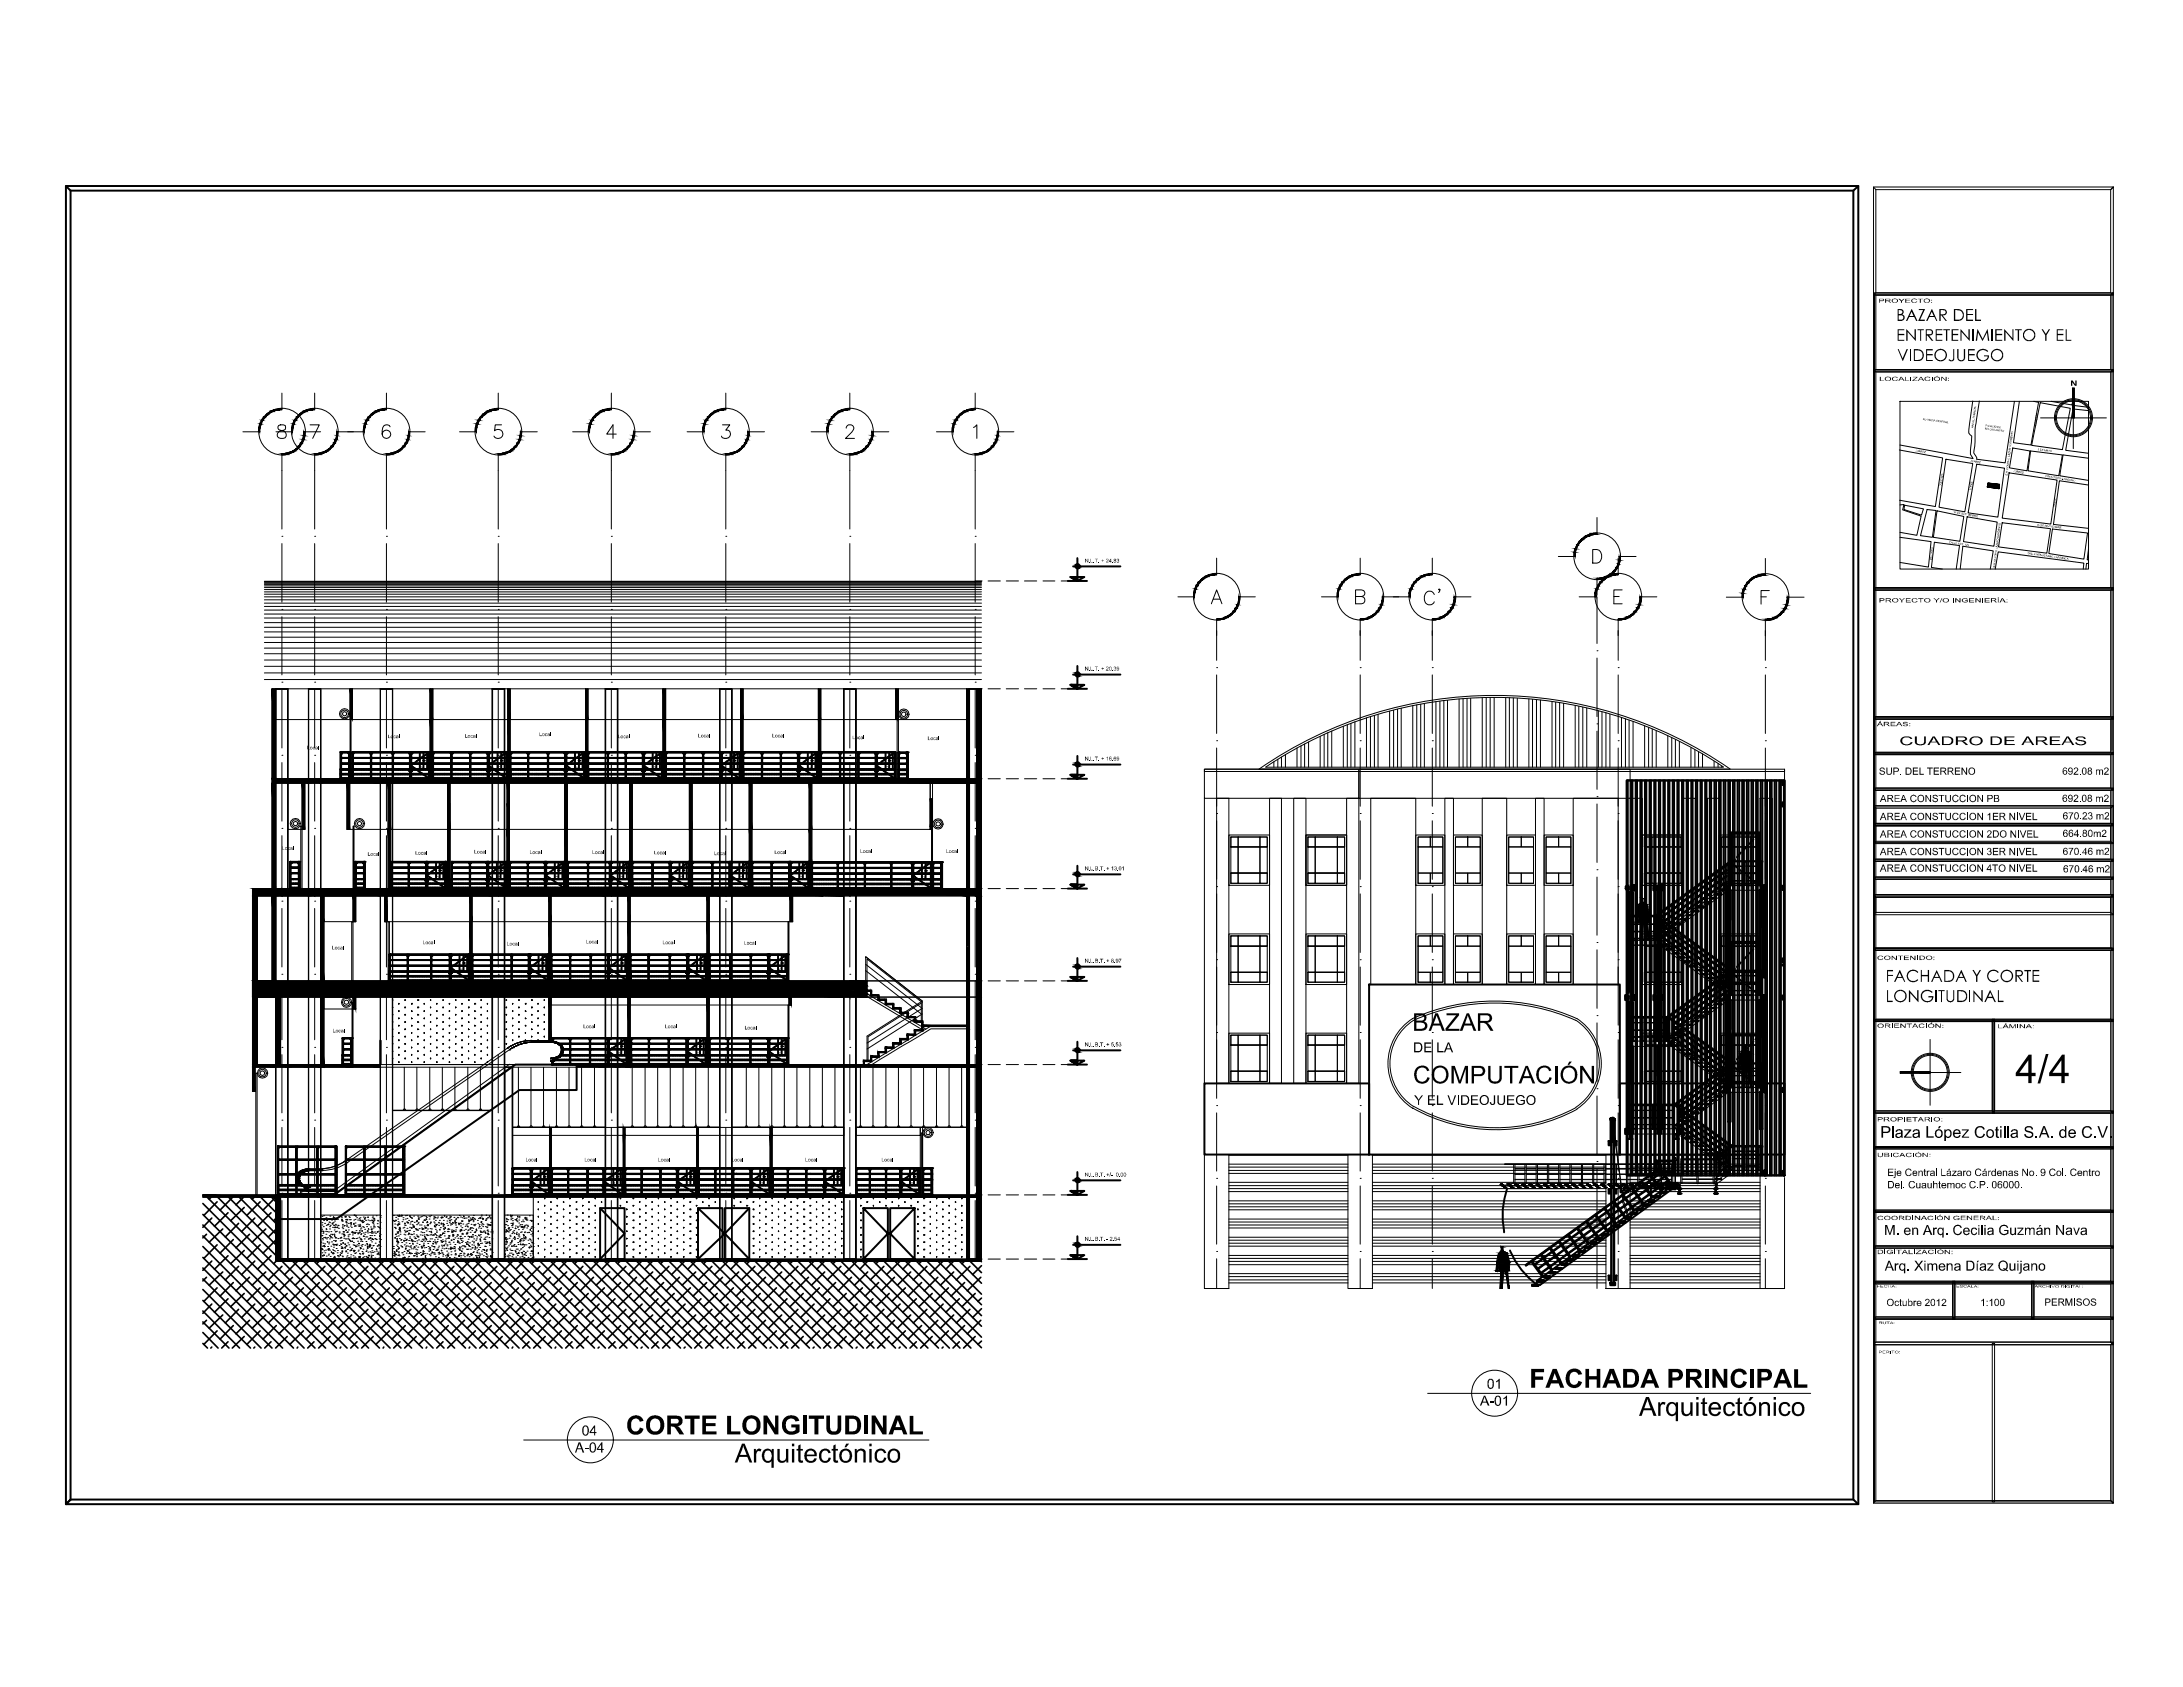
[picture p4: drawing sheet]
<svg xmlns="http://www.w3.org/2000/svg" width="279mm" height="216mm" viewBox="0 0 279 216" stroke-linecap="round" stroke-linejoin="round" font-family="sans-serif">
<defs><g id="words">
<text font-size="5.7" x="258" y="138.6">4/4</text>
<text font-size="5.3" x="181" y="78.7">C'</text>
<g font-size="3.8">
<text x="195.8" y="177.6">FACHADA PRINCIPAL</text>
<text x="80.1" y="183.6">CORTE LONGITUDINAL</text>
<text x="209.8" y="181.2">Arquitectónico</text>
<text x="94" y="187.2">Arquitectónico</text>
</g>
<g font-size="3.5">
<text x="180.8" y="131.9">BAZAR</text>
<text x="180.9" y="138.7">COMPUTACIÓN</text>
</g>
<g font-size="2.5">
<text x="242.7" y="41.1">BAZAR DEL</text>
<text x="242.7" y="43.6">ENTRETENIMIENTO Y EL</text>
<text x="242.8" y="46.2">VIDEOJUEGO</text>
<text x="241.3" y="125.7">FACHADA Y CORTE</text>
<text x="241.3" y="128.2">LONGITUDINAL</text>
</g>
<text font-size="2.3" x="240.6" y="145.6">Plaza López Cotilla S.A. de C.V.</text>
<g font-size="2">
<text x="180.9" y="134.7">DE LA</text>
<text x="241.1" y="158">M. en Arq. Cecilia Guzmán Nava</text>
<text x="241.2" y="162.6">Arq. Ximena Díaz Quijano</text>
<text x="189.4" y="179.9">A-01</text>
<text x="190.3" y="177.7">01</text>
<text x="73.6" y="185.9">A-04</text>
<text x="74.4" y="183.7">04</text>
</g>
<text font-size="1.9" x="181" y="141.4">Y EL VIDEOJUEGO</text>
<text font-size="1.7" x="243.1" y="95.3">CUADRO DE AREAS</text>
<g font-size="1.5">
<text x="241.5" y="150.5">Eje Central Lázaro Cárdenas No. 9 Col. Centro</text>
<text x="241.5" y="152.1">Del. Cuauhtemoc C.P. 06000.</text>
</g>
<g font-size="1.4">
<text x="240.5" y="99.2">SUP. DEL TERRENO</text>
<text x="263.9" y="99.2">692.08 m2</text>
<text x="240.6" y="102.6">AREA CONSTUCCION PB</text>
<text x="240.6" y="105">AREA CONSTUCCION 1ER NIVEL 670.23 m2</text>
<text x="240.6" y="107.2">AREA CONSTUCCION 2DO NIVEL 664.80m2</text>
<text x="263.9" y="102.6">692.08 m2</text>
<text x="240.6" y="109.4">AREA CONSTUCCION 3ER NIVEL 670.46 m2</text>
<text x="240.6" y="111.6">AREA CONSTUCCION 4TO NIVEL 670.46 m2</text>
<text x="241.4" y="167.1">Octubre 2012</text>
<text x="253.4" y="167.1">1:100</text>
<text x="261.6" y="167.1">PERMISOS</text>
</g>
<text font-size="1.1" x="265" y="49.4">N</text>
<g font-size=".8">
<text x="240.4" y="38.7">PROYECTO:</text>
<text x="240.5" y="48.7">LOCALIZACIÓN:</text>
<text x="138.8" y="72">N.L.T. + 24.83</text>
<text x="240.5" y="77.1">PROYECTO Y/O INGENIERÍA:</text>
<text x="138.8" y="85.8">N.L.T. + 20.39</text>
<text x="240.2" y="92.9">ÁREAS:</text>
<text x="138.8" y="97.3">N.L.T. + 16.69</text>
<text x="138.8" y="111.4">N.L.B.T. + 13.01</text>
<text x="138.8" y="123.2">N.L.B.T. + 8.97</text>
<text x="240.2" y="122.9">CONTENIDO:</text>
<text x="240.2" y="131.5">ORIENTACIÓN:</text>
<text x="255.7" y="131.6">LÁMINA:</text>
<text x="138.8" y="133.9">N.L.B.T. + 5.53</text>
<text x="240.2" y="143.5">PROPIETARIO:</text>
<text x="240.2" y="148.1">UBICACIÓN:</text>
<text x="138.8" y="150.6">N.L.B.T. +/- 0.00</text>
<text x="138.8" y="158.8">N.L.B.T. - 2.54</text>
<text x="240.2" y="156.1">COORDINACIÓN GENERAL:</text>
<text x="240.2" y="160.5">DIGITALIZACIÓN:</text>
</g>
<g font-size=".7">
<text x="39.3" y="95.9">Local</text>
<text x="49.6" y="94.5">Local</text>
<text x="59.5" y="94.4">Local</text>
<text x="69" y="94.2">Local</text>
<text x="79.1" y="94.5">Local</text>
<text x="89.3" y="94.4">Local</text>
<text x="98.8" y="94.4">Local</text>
<text x="109.1" y="94.6">Local</text>
<text x="118.7" y="94.7">Local</text>
<text x="36.1" y="108.8">Local</text>
<text x="47" y="109.5">Local</text>
<text x="53.1" y="109.4">Local</text>
<text x="60.7" y="109.2">Local</text>
<text x="67.8" y="109.3">Local</text>
<text x="75.8" y="109.3">Local</text>
<text x="83.7" y="109.3">Local</text>
<text x="91.4" y="109.4">Local</text>
<text x="99.1" y="109.3">Local</text>
<text x="110.1" y="109.1">Local</text>
<text x="121.1" y="109.1">Local</text>
<text x="42.5" y="121.5">Local</text>
<text x="54.1" y="120.8">Local</text>
<text x="64.9" y="121">Local</text>
<text x="75" y="120.7">Local</text>
<text x="84.8" y="120.8">Local</text>
<text x="95.2" y="120.9">Local</text>
<text x="74.6" y="131.6">Local</text>
<text x="85.1" y="131.6">Local</text>
<text x="95.3" y="131.8">Local</text>
<text x="42.6" y="132.1">Local</text>
<text x="67.2" y="148.6">Local</text>
<text x="74.8" y="148.6">Local</text>
<text x="84.2" y="148.6">Local</text>
<text x="93.6" y="148.6">Local</text>
<text x="103.1" y="148.6">Local</text>
<text x="112.8" y="148.6">Local</text>
</g>
<g font-size=".5">
<text x="240.2" y="164.8">FECHA:</text>
<text x="250.3" y="164.8">ESCALA:</text>
<text x="260.4" y="164.8">ARCHIVO DIGITAL:</text>
<text x="240.4" y="173.2">PERITO:</text>
<text x="240.4" y="169.4">RUTA:</text>
</g>
<g font-size=".4">
<text x="246.1" y="53.7" transform="rotate(7 246.1 53.7)">ALAMEDA CENTRAL</text>
<text x="245.2" y="57.8" transform="rotate(9 245.2 57.8)">JUÁREZ</text>
<text x="252.2" y="59.1" transform="rotate(9 252.2 59.1)">JUÁREZ</text>
<text x="252.5" y="54.8" transform="rotate(-82 252.5 54.8)">ANGEL PERALTA</text>
<text x="254" y="55" transform="rotate(8 254 55)">BELLAS ARTES</text>
<text x="254.1" y="54.5" transform="rotate(7 254.1 54.5)">PALACIO DE</text>
<text x="260.6" y="54.5" transform="rotate(-81 260.6 54.5)">CONDESA</text>
<text x="260.8" y="57.6" transform="rotate(8 260.8 57.6)">5 DE MAYO</text>
<text x="248.4" y="62.2" transform="rotate(-80 248.4 62.2)">DOLORES</text>
<text x="250" y="65.6" transform="rotate(10 250 65.6)">16 DE SEPTIEMBRE</text>
<text x="252.3" y="62.8" transform="rotate(-79 252.3 62.8)">LÓPEZ</text>
<text x="256.9" y="60.8" transform="rotate(-83 256.9 60.8)">EJE CENTRAL LÁZARO CÁRDENAS</text>
<text x="257.7" y="60.4" transform="rotate(9 257.7 60.4)">JUÁREZ</text>
<text x="261.8" y="61.1" transform="rotate(9 261.8 61.1)">FRANCISCO I. MADERO</text>
<text x="263" y="64.9" transform="rotate(-82 263 64.9)">GANTE</text>
<text x="247.2" y="71.7" transform="rotate(-83 247.2 71.7)">DOLORES</text>
<text x="249.4" y="69.5" transform="rotate(9 249.4 69.5)">CALLE ART. 123</text>
<text x="259.5" y="70.9" transform="rotate(8 259.5 70.9)">CALLE VENUSTIANO CARRANZA</text>
<text x="260.7" y="67.3" transform="rotate(6 260.7 67.3)">16 DE SEPTIEMBRE</text>
<text x="255.3" y="72.6" transform="rotate(-83 255.3 72.6)">EJE CENTRAL LÁZARO CÁRDENAS</text>
</g>
</g></defs>
<!-- layer: A_Textos Interiores -->
<g fill="none" stroke="#000" stroke-width=".13">
<path d="M239.8 23.9h30.7l-.4 .4h-30M239.8 37.5h30.7l-.4 .3h-30M239.9 37.6h30.4v154.6h-30.4zM240.1 37.5v-13.2l-.3-.4v13.9M270.1 37.5h-30l-.3 .3h30.7M270.1 37.8l.4-.3v10.1l-.4-.3zM270.5 23.9v13.9l-.4-.3v-13.2zM239.8 47.3h30.7l-.4 .3h-30M239.9 47.5h30.4M240.1 47.3v-9.5l-.3-.3v10.1M270.1 47.3h-30l-.3 .3h30.7M270.1 47.6l.4-.3v28.2l-.4-.3z"/>
<path d="M239.8 75.2h30.7l-.4 .3h-30M239.9 75.4h30.4M240.1 75.2v-27.6l-.3-.3v28.2M270.1 75.2h-30l-.3 .3h30.7M270.5 75.2v16.8l-.4-.3v-16.2zM239.8 91.7h30.7l-.4 .3h-30M239.8 96.3h30.7l-.4 .3h-30M239.9 91.9h30.4M239.9 96.4h30.4M240.1 91.7v-16.2l-.3-.3v16.8M240.1 96.3v-4.3l-.3-.3v4.9M270.1 91.7h-30l-.3 .3h30.7"/>
<path d="M270.1 96.3h-30l-.3 .3h30.7M270.1 96.6l.4-.3v4.8l-.4-.2zM270.5 91.7v4.9l-.4-.3v-4.3zM239.8 100.9l.3 .2v4.3l-.3 .3zM239.8 103.1l.3 .3v2h30l.4 .3h-30.7zM239.8 105.4h30.7l-.4 .3h-30M239.8 110h30.7l-.4 .3h-30M239.8 114.5h30.7l-.4 .3h-30M239.8 112.2h30.7l-.4 .3h-30M239.8 103.1h30.7l-.4 .3h-30M239.9 101h30.4M239.9 105.6h30.4"/>
<path d="M239.9 110.1h30.4M239.9 114.7h30.4M240.1 100.9v-4.3l-.3-.3v4.8M240.1 105.4h30v-4.3l.4-.2v4.8h-30.7zM240.1 110v-4.3l-.3-.3v4.9M240.1 112.2v-1.9l-.3-.3v2.5M240.1 107.7v-2l-.3-.3v2.6M240.1 114.5v-2l-.3-.3v2.6M240.1 116.8v-2l-.3-.3v2.6M270.1 100.9h-30l-.3 .2h30.7M270.1 105.7l.4-.3v4.9l-.4-.3zM270.1 110h-30l-.3 .3h30.7"/>
<path d="M270.1 110.3l.4-.3v2.5l-.4-.3zM270.1 112.2h-30l-.3 .3h30.7M270.1 105.7l.4-.3v2.6l-.4-.3zM270.1 107.7h-30l-.3 .3h30.7M270.1 112.5l.4-.3v2.6l-.4-.3zM270.1 114.5h-30l-.3 .3h30.7M270.1 116.8h-30l-.3 .3h30.7M270.5 100.9h-30.7l.3 .2h30M270.5 114.5v7.1l-.4-.3v-6.5zM270.5 114.5v2.6l-.4-.3v-2zM270.5 103.1v2.6l-.4-.3v-2zM239.8 121.3v9.4l.3-.3v-8.8"/>
<path d="M239.8 130.4v12.1l.3-.3v-11.5M239.9 121.3h30.4v.3h-30.4zM239.9 121.5h.1M239.9 121.5h30.4M239.9 130.6h30.4M240.1 121.3v-6.5l-.3-.3v7.1M240.1 130.4h30l.4 .3h-30.7M255 130.7l.3-.3v12.1l-.3-.3zM255 130.4v12.1l.3-.3v-11.5M255.1 130.6v11.7M255.3 130.4h-15.5l.3 .3h14.9M270.1 121.3h-30l-.3 .3h30.7"/>
<path d="M270.1 121.6l.4-.3v9.4l-.4-.3zM270.1 130.7l.4-.3v12.1l-.4-.3zM270.3 121.5h.1M270.5 121.3h-30.7l.3 .3h30M270.5 130.4h-15.5l.3 .3h14.8M239.8 142.2v4.8l.3-.3v-4.2M239.8 146.7v8.5l.3-.3v-7.9M239.8 154.9v4.8l.3-.3v-4.2M239.8 159.4v4.9l.3-.3v-4.3M239.9 142.3h30.4M239.9 146.9h30.4M239.9 155h30.4"/>
<path d="M239.9 159.6h30.4M240.1 142.2h14.9l.3 .3h-15.5M240.1 146.7h30l.4 .3h-30.7M240.1 154.9h30l.4 .3h-30.7M240.1 159.4h30l.4 .3h-30.7M255.3 142.2h14.8l.4 .3h-15.5M270.1 142.5l.4-.3v4.8l-.4-.3zM270.1 147l.4-.3v8.5l-.4-.3zM270.1 155.2l.4-.3v4.8l-.4-.3zM270.1 159.7l.4-.3v4.9l-.4-.3zM270.5 142.2h-30.7l.3 .3h30M270.5 146.7h-30.7l.3 .3h30"/>
<path d="M270.5 154.9h-30.7l.3 .3h30M270.5 159.4h-30.7l.3 .3h30M239.8 164v4.8l.3-.3v-4.2M239.8 171.8v20.6l.3-.4v-19.9M239.8 168.5v3.6l.3-.3v-3M239.9 164.1h30.4M239.9 168.7h30.4M240.1 164h30l.4 .3h-30.7M240.1 168.5h9.8l.3 .3h-10.4M240.1 171.8h30l.4 .3h-30.7M249.9 164v4.8l.3-.3v-4.2M250.1 164.1v4.6"/>
<path d="M250.2 164v4.8l-.3-.3v-4.2zM250.2 164h-10.4l.3 .3h9.8M250.2 168.5h9.8l.3 .3h-10.4M255 171.9h.3v20.3h-.3zM260 164v4.8l.3-.3v-4.2M260.2 164.1v4.6M260.3 164v4.8l-.3-.3v-4.2zM260.3 164h-10.4l.3 .3h9.8M260.3 168.5h9.8l.4 .3h-10.5M270.1 164.3l.4-.3v4.8l-.4-.3zM270.1 172.1l.4-.3v20.6l-.4-.4zM270.1 168.8l.4-.3v3.6l-.4-.3z"/>
<path d="M270.5 164h-10.5l.3 .3h9.8M270.5 171.8h-30.7l.3 .3h30M270.5 168.5h-30.7l.3 .3h30M240.1 192h30l.4 .4h-30.7"/>
</g>
<!-- layer: A_Simbologia Niveles -->
<g fill="none" stroke="#000" stroke-width=".13">
<path d="M261.2 53.5h8.4M265.3 49.7h.2v3.8h-.2zM265.4 53.5v3.9M243.2 137.1h3.8v.2h-3.8zM247 133v8.4M247 137.3h4M182.7 178.3h49M67 184.3h51.9"/>
<circle cx="265.4" cy="53.5" r="2.18"/>
<circle cx="265.4" cy="53.5" r="2.43"/>
<circle cx="265.4" cy="53.5" r="2.31"/>
<circle cx="247.1" cy="137.2" r="2.18"/>
<circle cx="247.1" cy="137.2" r="2.43"/>
<circle cx="247.1" cy="137.2" r="2.31"/>
<circle cx="191.3" cy="178.3" r="2.94"/>
<circle cx="75.6" cy="184.3" r="2.94"/>
</g>
<g fill="#000" stroke="#000" stroke-width=".13">
<path d="M265.3 49.7l.2 3.8v-3.8zM265.3 49.7l.2 3.8h-.2z"/>
<path d="M243.2 137.1l3.8 .2v-.2zM243.2 137.1l3.8 .2h-3.8z"/>
</g>
<!-- layer: A_Cotas Ejes -->
<path d="M239.9 103.3h30.4M239.9 107.8h30.4M239.9 112.4h30.4" fill="none" stroke="#000" stroke-width=".13"/>
<!-- layer: 0 -->
<g fill="none" stroke="#000" stroke-width=".25">
<path d="M8.4 23.8v168.7l.6-.6v-167.5M237.8 23.8h-229.4l.6 .6h228.2M221.2 113.3v.5M225.4 113.9v4.7M208.6 121v4.6M208.6 133.9v4.7M212 120.3h.4v.6M212 133.2h.4M213.9 133.2v.6M221.2 127.4v.5M221.2 139.2v.5M225.4 128v4.6"/>
<path d="M225.4 139.8v4.7M192.9 152.1a10.8 10.8 0 0 0-.4 5.6M205.9 146h.3v.6h-.3zM205.9 152.2h.3v.6h-.3zM206.1 143.4v2.5h.1M206.1 143.1h.2h-.1v.1zM206.1 143.2h.1M206.1 143.1l.2 .1zM206.2 146v.6M206.2 143.2h.4v21h-.4zM206.2 143.2h.1M206.2 143.2h.4v.2v-.2h-.3l-.1 .2z"/>
<path d="M206.2 143.2v.2h-.1v-.2v.2l.2-.1v.1M206.2 143.4h.1M206.3 143.2h-.1M206.3 143.4h.1M206.3 143.2h-.2h.2M206.3 143.2v21M206.3 143.2l-.1 .1zM206.3 143.9h.1M206.3 144h.1M206.3 143.9h.2h-.2v.3h.2v-.3v.3h-.2zM206.3 144.2h.1M206.3 144.2v.1l.1-.1-.1 .2 .1-.2"/>
<path d="M206.3 144.5l.2-.2-.2 .2M206.3 144.2h.2v.4h-.2zM206.3 144.3h.2v.2h-.2zM206.3 144.6h.1M206.3 144.6h.1l-.1 .1 .1-.1-.1 .1 .1-.1M206.3 144.7l.2-.1-.2 .1M206.3 144.8l.2-.2zM206.3 144.6h.2h-.2v.3h.2v-.3v.3h-.2zM206.3 144.9h.1M206.3 145l.1-.1zM206.3 144.9h.2h-.2v.3h.2v-.3v.3h-.2zM206.3 145.2h.1"/>
<path d="M206.3 145.2v.1l.1-.1-.1 .1M206.3 145.4l.2-.2-.2 .2M206.3 145.2h.2v.3h-.2zM206.3 145.5h.1M206.3 145.5h.1l-.1 .1 .1-.1-.1 .1 .1-.1M206.3 145.6l.2-.1-.2 .1M206.3 145.7l.2-.2zM206.3 145.5h.2h-.2v.3h.2v-.3v.3h-.2zM206.3 145.8h.1M206.3 145.9h.1M206.3 145.9l.1-.1zM206.3 146l.2-.2z"/>
<path d="M206.3 145.8h.2h-.2v.3h.2v-.3v.3h-.2zM206.3 143.2h.1M206.3 143.8h.1v.1zM206.3 146.1l.2-.1zM206.4 143.2h.1M206.4 143.1v.2zM206.4 143.3v-.2v.2M206.4 143.8v-.5v.5M206.4 143.9v-.1v.1M206.4 143.9l-.1 .1zM206.4 145.2l.1-.1zM206.4 145.2l-.1 .1z"/>
<path d="M206.4 146.1l.1-.1zM206.4 143.1v.2M206.4 143.9h.1M206.4 143.9l-.1 .3 .2-.2-.2 .2M206.4 144.9l-.1 .1M206.4 145.2h.1M206.4 145.2l-.1 .2 .2-.2M206.4 145.8l-.1 .1M206.4 146.1h.1M206.5 143.2v-.1h-.2v.1v-.1h.2v.1M206.5 144.2h-.1l.1-.1-.2 .1 .2-.1-.2 .1 .2-.2-.2 .2M206.5 144.2h.1"/>
<path d="M206.5 144.2l-.2 .2M206.5 144.3l-.2 .2zM206.5 144.4l-.2 .2 .2-.2-.2 .2 .2-.2-.2 .2 .2-.1-.1 .1 .1-.1-.1 .1 .1-.1v.1M206.5 144.6l-.2 .3M206.5 144.7l-.2 .2zM206.5 144.8l-.1 .1zM206.5 144.9h.1M206.5 144.9l-.2 .2zM206.5 145l-.2 .2 .2-.2-.2 .2M206.5 145.2h.1M206.5 145.2l-.2 .2zM206.5 145.3l-.2 .2 .2-.2-.2 .2 .2-.2-.2 .2 .2-.2-.2 .2 .2-.2-.2 .2 .2-.1-.1 .1 .1-.1-.1 .1 .1-.1v.1"/>
<path d="M206.5 145.5l-.2 .2M206.5 145.6l-.2 .2zM206.5 145.7l-.1 .1zM206.5 145.7v.1M206.5 145.8l-.2 .2zM206.5 145.9l-.2 .2zM206.5 145.9l-.2 .2M206.5 146.1h.1M206.6 143.2h.1M206.6 143.3h.1M206.6 143.4h.1M206.6 143.2v21"/>
<path d="M206.6 143.2h.1v.2h-.1zM206.6 143.2v.2zM206.6 146h.3v.6h-.3zM206.6 146h.1M206.6 152.2h.3v.6h-.3zM206.7 143.4v2.5h-.1v-.2M207.4 151.7h.9v.9h-.9zM207.8 152.2v.1l.1-.1M207.8 152.1v-.1l.1 .1M208.5 145.8h.3h-.3M208.5 145.8h.1M208.5 145.1h.3h-.1v.7v-.7v.6l.1 .1h-.3l.1-.1v-.6z"/>
<path d="M208.5 145.1h.1M208.7 145.1v.7M208.8 145.8h.1M208.8 145.1h-.3h.3M208.8 145.1h.1M211.3 151.6v1.6M212 148.5h2.3v1.5h-2.3zM212 144.5h.4M212.1 148.6h2.1v1.3h-2.1zM214.3 148.2h.1v.1h-.1zM214.4 152.1v.1h-.4v-.1h.4v-.7v.8M214.4 145.8h.4h-.4"/>
<path d="M214.4 145.8h.1M214.4 145.1h.2v.7v-.7h.2M214.4 145.1h.1M214.4 145.1h.4h-.4l.2 .1M214.6 145.7l-.2 .1h.4M214.8 145.8h.1M214.8 145.1h.1M214.8 144.5v.5M214.8 145.1l-.2 .1v.5l.2 .1M214.8 152.8h.1M214.8 152.1h.3l-.1 .1M214.8 152.1h.1"/>
<path d="M214.9 152.7l-.1 .1h.3h-.3M214.9 152.1v.7h-.1M215 152.1v.7h.1l-.1-.1M215.1 152.8h.1M215.1 152.1h.1M215.1 152.1h-.3l.1 .1M219.4 148.3v.1M219.4 152.8h.4h-.4M219.4 152.8h.1M219.4 152.7l.4 .1zM219.4 152.1h.2v.7v-.7h.2M219.4 152.1h.1"/>
<path d="M219.4 152.1h.4M219.8 152.8h.1M219.8 152.1h.1M221.2 149.8v.5M193.3 160a10.4 10.4 0 0 0 3.4 4.4h.4M205.9 163.3h.3v.5h-.3zM206.1 164.2v.3h.6v-.3h-.6h.6M206.2 163.3v.5M206.6 163.3h.3v.5h-.3zM9 191.9h228.2l.6 .6h-229.4zM237.2 191.9v-167.5l.6-.6v168.7"/>
<circle cx="207.9" cy="152.1" r=".06"/>
</g>
<!-- layer: A_Pisos -->
<g fill="#000" stroke="#000" stroke-width=".13">
<path d="M32.3 113.7h3zM35.3 113.7h.8zM36.1 113.7h.7zM36.8 113.7h2.7zM39.5 113.7h.8zM40.3 113.7h.7zM41 113.7h7.7zM48.7 113.7h.8zM49.5 113.7h.7zM50.2 113.7l12.8 .1zM63 113.8h.8zM63.8 113.8h.8z"/>
<path d="M64.6 113.8h12.9zM77.5 113.8h.7zM78.2 113.8h.9zM79.1 113.8h13zM92.1 113.8h.8zM92.9 113.8h.8zM93.7 113.8h11.6zM32.3 125.5h3v2.1zM108.8 126.2l.1 .1h-.1zM108.8 125.9h.8v.3zM108.8 125.9l.6 .3h-.6zM108.8 126.2h.6l.2 .1z"/>
<path d="M109.6 126.7h.6l.8 .5zM110.3 126.7h.2v.2zM110.5 126.9h.5v.3zM117 130.2h.2v.3z"/>
<path d="M34.8 99.7l.5 .5v-.5zM34.8 99.7l.5 .5h-.5z"/>
<path d="M35.3 99.7l1.5 .5v-.5zM35.3 99.7l1.5 .5h-1.5z"/>
<path d="M36.8 99.7l2.7 .5v-.5zM36.8 99.7l2.7 .5h-2.7z"/>
<path d="M39.5 99.7l1.5 .5v-.5zM39.5 99.7l1.5 .5h-1.5z"/>
<path d="M41 99.7l7.7 .5v-.5zM41 99.7l7.7 .5h-7.7z"/>
<path d="M48.7 99.7l1.5 .5v-.5zM48.7 99.7l1.5 .5h-1.5z"/>
<path d="M50.2 99.7l75.4 .5v-.5zM50.2 99.7l75.4 .5h-75.4z"/>
<path d="M32.3 113.7l3 1v-1zM32.3 113.7l3 1h-3z"/>
<path d="M35.3 113.7l.8 1v-1zM35.3 113.7l.8 1h-.8z"/>
<path d="M36.1 113.7l.7 1v-1zM36.1 113.7l.7 1h-.7z"/>
<path d="M36.8 113.7l2.7 1v-1zM36.8 113.7l2.7 1h-2.7z"/>
<path d="M39.5 113.7l.8 1v-1zM39.5 113.7l.8 1h-.8z"/>
<path d="M40.3 113.7l.7 1v-1zM40.3 113.7l.7 1h-.7z"/>
<path d="M41 113.7l7.7 1v-1zM41 113.7l7.7 1h-7.7z"/>
<path d="M48.7 113.7l.8 1v-1zM48.7 113.7l.8 1h-.8z"/>
<path d="M49.5 113.7l.7 1v-1zM49.5 113.7l.7 1h-.7z"/>
<path d="M50.2 113.8l12.8 .9v-.9zM50.2 113.8l12.8 .9h-12.8z"/>
<path d="M63 113.8l.8 .9v-.9zM63 113.8l.8 .9h-.8z"/>
<path d="M63.8 113.8l.8 .9v-.9zM63.8 113.8l.8 .9h-.8z"/>
<path d="M64.6 113.8l12.9 .9v-.9zM64.6 113.8l12.9 .9h-12.9z"/>
<path d="M77.5 113.8h.7zM77.5 113.8h.7z"/>
<path d="M77.5 113.8l.7 .9v-.9zM77.5 113.8l.7 .9h-.7z"/>
<path d="M78.2 113.8l.9 .9v-.9zM78.2 113.8l.9 .9h-.9z"/>
<path d="M79.1 113.8l13 .9v-.9zM79.1 113.8l13 .9h-13z"/>
<path d="M92.1 113.8h.8zM92.1 113.8h.8z"/>
<path d="M92.1 113.8l.8 .9v-.9zM92.1 113.8l.8 .9h-.8z"/>
<path d="M92.9 113.8l.8 .9v-.9zM92.9 113.8l.8 .9h-.8z"/>
<path d="M93.7 113.8l11.6 .9v-.9zM93.7 113.8l11.6 .9h-11.6z"/>
<path d="M32.8 113.7l75.2 1v-1zM32.8 113.7l75.2 1h-75.2z"/>
<path d="M108 113.7l.8 1v-1zM108 113.7l.8 1h-.8z"/>
<path d="M108.8 113.7l.8 1v-1zM108.8 113.7l.8 1h-.8z"/>
<path d="M109.6 113.7l14.1 1v-1zM109.6 113.7l14.1 1h-14.1z"/>
<path d="M124.1 113.7l.7 1v-1zM124.1 113.7l.7 1h-.7z"/>
<path d="M124.8 113.7l.2 1v-1zM124.8 113.7l.2 1h-.2z"/>
<path d="M125 113.7l.6 1v-1zM125 113.7l.6 1h-.6z"/>
<path d="M32.3 125.5v2.1h3zM32.3 127.6h3z"/>
<path d="M32.3 136.2l3 .4v-.4zM32.3 136.2l3 .4h-3z"/>
<path d="M35.3 136.2l1.5 .4v-.4zM35.3 136.2l1.5 .4h-1.5z"/>
<path d="M36.8 136.2l2.7 .4v-.4zM36.8 136.2l2.7 .4h-2.7z"/>
<path d="M39.5 136.2l1.5 .4v-.4zM39.5 136.2l1.5 .4h-1.5z"/>
<path d="M41 136.2l.5 .4v-.4zM41 136.2l.5 .4h-.5z"/>
<path d="M41.5 136.2l3.7 .4v-.4zM41.5 136.2l3.7 .4h-3.7z"/>
<path d="M45.2 136.2l3.4 .4v-.4zM45.2 136.2l3.4 .4h-3.4z"/>
<path d="M73.8 136.2l3.7 .4v-.4zM73.8 136.2l3.7 .4h-3.7z"/>
<path d="M77.5 136.2l1.6 .4v-.4zM77.5 136.2l1.6 .4h-1.6z"/>
<path d="M79.1 136.2l1.3 .4v-.4zM79.1 136.2l1.3 .4h-1.3z"/>
<path d="M80.4 136.2l.3 .4v-.4zM80.4 136.2l.3 .4h-.3z"/>
<path d="M32.3 125.5l75.7 2.1v-2.1zM32.3 125.5l75.7 2.1h-75.7z"/>
<path d="M108 125.5l.8 2.1v-2.1zM108 125.5l.8 2.1h-.8z"/>
<path d="M108.8 125.9l.6 .3h.2zM109.4 126.2h.2v.1z"/>
<path d="M108.8 126.2l.1 .1h.7zM108.9 126.3h.7v.4zM109.6 126.3v.4h.6z"/>
<path d="M108.8 126.3l.8 .4-.7-.4zM108.8 126.3l.8 .4h-.8z"/>
<path d="M108.8 125.6l.8 .2v-.2zM108.8 125.6l.8 .2h-.8z"/>
<path d="M109.6 125.8v.5zM109.6 125.8v.5z"/>
<path d="M108.8 125.8l.8 .1v-.1zM108.8 125.8l.8 .1h-.8z"/>
<path d="M109.6 126.3h.9zM109.6 126.3h.9z"/>
<path d="M108.8 126.7l.8 .9v-.9zM108.8 126.7l.8 .9h-.8z"/>
<path d="M108.8 125.5l.8 .1v-.1zM108.8 125.5l.8 .1h-.8z"/>
<path d="M109.6 126.7l.8 .5h.6zM110.4 127.2h.6v.3z"/>
<path d="M109.6 126.7l1.4 .8zM109.6 126.7l1.4 .8h-1.4z"/>
<path d="M109.6 125.6l.1 .6v-.6zM109.6 125.6l.1 .6h-.1z"/>
<path d="M109.6 126.3l.9 .4v-.4zM109.6 126.3l.9 .4h-.2z"/>
<path d="M110.5 135.9l.1 .3v-.3zM110.5 135.9l.1 .3h-.1z"/>
<path d="M109.6 126.2l1 .1v-.1zM109.6 126.2l1 .1h-1z"/>
<path d="M110.5 126.3l.1 .4v-.4zM110.5 126.3l.1 .4h-.1z"/>
<path d="M109.6 125.5l1.4 .1v-.1zM109.6 125.5l1.4 .1h-1.4z"/>
<path d="M109.7 125.6l1.3 .6v-.6zM109.7 125.6l1.3 .6h-1.3z"/>
<path d="M110.6 126.2l.4 .5v-.5zM110.6 126.2l.4 .5h-.4z"/>
<path d="M109.6 127.5l1.4 .1v-.1zM109.6 127.5l1.4 .1h-1.4z"/>
<path d="M111.4 135.3l.2 .4v-.4zM111.4 135.3l.2 .4h-.2z"/>
<path d="M110.5 135.7l1.1 .2v-.2zM110.5 135.7l1.1 .2h-1.1z"/>
<path d="M110.5 126.7l1.1 .2v-.2zM110.5 126.7l1.1 .2h-1.1z"/>
<path d="M111.4 126.9l.2 .4v-.4zM111.4 126.9l.2 .4h-.2z"/>
<path d="M112.4 134.7l.1 .4v-.4zM112.4 134.7l.1 .4h-.1z"/>
<path d="M111.4 135.1l1.1 .2v-.2zM111.4 135.1l1.1 .2h-1.1z"/>
<path d="M111.4 127.3l1.1 .1v-.1zM111.4 127.3l1.1 .1h-1.1z"/>
<path d="M112.4 127.4l.1 .2v-.2zM112.4 127.4l.1 .2h-.1z"/>
<path d="M112.4 127.6l.1 .3v-.3zM112.4 127.6l.1 .3h-.1z"/>
<path d="M113.3 134.2l.2 .4v-.4zM113.3 134.2l.2 .4h-.2z"/>
<path d="M112.4 134.6l1.1 .1v-.1zM112.4 134.6l1.1 .1h-1.1z"/>
<path d="M112.4 127.9l1.1 .1v-.1zM112.4 127.9l1.1 .1h-1.1z"/>
<path d="M113.3 128l.2 .4v-.4zM113.3 128l.2 .4h-.2z"/>
<path d="M114.2 133.6l.2 .4v-.4zM114.2 133.6l.2 .4h-.2z"/>
<path d="M113.3 134l1.1 .2v-.2zM113.3 134l1.1 .2h-1.1z"/>
<path d="M113.3 128.4l1.1 .2v-.2zM113.3 128.4l1.1 .2h-1.1z"/>
<path d="M114.2 128.6l.2 .4v-.4zM114.2 128.6l.2 .4h-.2z"/>
<path d="M115.2 133.1l.1 .3v-.3zM115.2 133.1l.1 .3h-.1z"/>
<path d="M114.2 133.4l1.1 .2v-.2zM114.2 133.4l1.1 .2h-1.1z"/>
<path d="M114.2 129l1.1 .1v-.1zM114.2 129l1.1 .1h-1.1z"/>
<path d="M115.2 129.1l.1 .5v-.5zM115.2 129.1l.1 .5h-.1z"/>
<path d="M115.2 129.6l.3 .1 .3-.1zM115.2 129.6l.3 .1h-.3z"/>
<path d="M115.8 129.6v.1l.3-.1zM115.5 129.7l.3-.1v.1z"/>
<path d="M116.1 132.5l.2 .4v-.4zM116.1 132.5l.2 .4h-.2z"/>
<path d="M115.2 132.9l1.1 .2v-.2zM115.2 132.9l1.1 .2h-1.1z"/>
<path d="M116.1 129.6l.2 .1v-.1zM115.8 129.7l.3-.1 .2 .1z"/>
<path d="M116.1 129.7l.2 .4v-.4zM116.1 129.7l.2 .4h-.2z"/>
<path d="M116.1 130.1l.4 .1 .2-.1zM116.1 130.1l.4 .1h-.4z"/>
<path d="M117 130.2v.3h.2zM117 130.5h.2l-.2 .1zM117 130.6h.2v-.1z"/>
<path d="M116.7 130.1h.5zM116.6 130.1h.6z"/>
<path d="M117 131.9l.2 .4v-.4zM117 131.9l.2 .4h-.2z"/>
<path d="M116.1 132.3l1.1 .2v-.2zM116.1 132.3l1.1 .2h-1.1z"/>
<path d="M116.6 130.1l.6 .1v-.1zM116.5 130.2l.1-.1 .6 .1z"/>
<path d="M117 130.6l.2 .1zM117 130.6l.2 .1z"/>
<path d="M118 131.4l.1 .4v-.4zM118 131.4l.1 .4h-.1z"/>
<path d="M117 131.8l1.1 .1v-.1zM117 131.8l1.1 .1h-1.1z"/>
<path d="M117 130.7l1.1 .1v-.1zM117 130.7l1.1 .1h-1.1z"/>
<path d="M118 130.8l.1 .4v-.4zM118 130.8l.1 .4h-.1z"/>
<path d="M118 131.2l6.1 .2v-.2zM118 131.2l6.1 .2h-6.1z"/>
<path d="M80.7 136.2l44.9 .4v-.4zM80.7 136.2l44.9 .4h-44.9z"/>
<path d="M26 152.9l9.3 .3v-.3zM26 152.9l9.3 .3h-9.3z"/>
<path d="M35.3 152.9l1.5 .3v-.3zM35.3 152.9l1.5 .3h-1.5z"/>
<path d="M36.8 152.9l2.7 .3v-.3zM36.8 152.9l2.7 .3h-2.7z"/>
<path d="M39.5 152.9l1.5 .3v-.3zM39.5 152.9l1.5 .3h-1.5z"/>
<path d="M41 152.9l84.6 .3v-.3zM41 152.9l84.6 .3h-84.6z"/>
<path d="M35.3 161.1l90.3 .3v-.3zM35.3 161.1l90.3 .3h-90.3z"/>
</g>
<!-- layer: colindancia -->
<g fill="none" stroke="#000" stroke-width=".21">
<path d="M26 154l18.4 18.5M26 155.4l17.1 17.1M26 156.8l15.7 15.7M26 158.2l14.3 14.3M26 159.5l12.9 13M26.4 158l-.4 .4M26.5 153.2l19.3 19.3M27 153.2l-.2 .3M27.1 155.9l-1.1 1.2M27.8 153.8l-1.7 1.7M27.8 159.3l-1.7 1.8M27.9 153.2l7.4 7.4"/>
<path d="M28.5 157.3l-1.7 1.7M29.2 155.2l-1.8 1.7M29.3 153.2l6 6.1M29.8 153.2l-1.6 1.7M29.9 158.6l-1.7 1.8M30.5 156.6l-1.7 1.7M30.6 153.2l4.7 4.7M31.2 153.2l-1 1M31.3 154.5l-1.8 1.7M31.9 158l-1.7 1.7M32 153.2l3.3 3.3M32.5 153.2l-.2 .3"/>
<path d="M32.6 155.9l-1.7 1.7M33.3 153.8l-1.7 1.7M33.3 159.3l-1.7 1.8M33.4 153.2l1.9 1.9M34 157.3l-1.7 1.7M34.7 155.2l-1.8 1.7M34.8 153.2l.5 .6M35.3 153.2l-1.6 1.7M35.3 156l-.3 .2M35.3 157.4l-1 .9M35.3 158.7l-1.6 1.7M26 160.9l11.6 11.6"/>
<path d="M26 162.3l10.2 10.2M26 163.7l8.8 8.8M26 165l7.4 7.5M26 166.4l6.1 6.1M26 167.8l4.7 4.7M26 169.2l3.3 3.3M26 170.5l1.9 2M26 171.9l.6 .6M26.4 163.5l-.4 .4M26.4 169l-.4 .4M27.1 161.4l-1.1 1.2M27.1 166.9l-1.1 1.2"/>
<path d="M27.1 172.4l-.1 .1M27.8 164.8l-1.7 1.8M27.8 170.3l-1.7 1.8M28.5 162.8l-1.7 1.7M28.5 168.3l-1.7 1.7M29.2 160.7l-1.8 1.7M29.2 166.2l-1.8 1.8M29.2 171.7l-.8 .8M29.9 164.1l-1.7 1.8M29.9 169.6l-1.7 1.8M30.5 162.1l-1.7 1.7M30.5 167.6l-1.7 1.7"/>
<path d="M31.3 160l-1.8 1.7M31.3 165.5l-1.8 1.7M31.3 171l-1.6 1.5M31.9 163.5l-1.7 1.7M31.9 169l-1.7 1.7M32.6 161.4l-1.7 1.7M32.6 166.9l-1.7 1.7M32.6 172.4l-.1 .1M33.3 164.8l-1.7 1.8M33.3 170.3l-1.7 1.8M34 162.8l-1.7 1.7M34 168.3l-1.7 1.7"/>
<path d="M34.7 160.7l-1.8 1.7M34.7 166.2l-1.8 1.8M34.7 171.7l-.8 .8M35.3 161.4l-.3 .3M35.4 164.1l-1.7 1.8M35.4 169.6l-1.7 1.8M36.1 162.1l-1.8 1.7M36.1 167.6l-1.8 1.7M36.1 161.4l11.1 11.1M36.8 165.5l-1.8 1.7M36.8 171l-1.5 1.5M37.4 163.5l-1.7 1.7"/>
<path d="M37.4 169l-1.7 1.7M37.5 161.4l11.1 11.1M38.1 161.4l-1.7 1.7M38.1 166.9l-1.7 1.7M38.1 172.4l-.1 .1M38.8 164.8l-1.7 1.8M38.8 170.3l-1.7 1.8M38.9 161.4l11 11.1M39.5 161.4l-1 1M39.5 162.8l-1.7 1.7M39.5 168.3l-1.7 1.7M40.2 166.2l-1.7 1.8"/>
<path d="M40.2 171.7l-.8 .8M40.2 161.4l11.1 11.1M40.8 161.4l-.3 .3M40.9 164.1l-1.7 1.8M40.9 169.6l-1.7 1.8M41.6 162.1l-1.8 1.7M41.6 167.6l-1.8 1.7M41.6 161.4l11.1 11.1M42.3 165.5l-1.8 1.7M42.3 171l-1.5 1.5M42.9 163.5l-1.7 1.7M42.9 169l-1.7 1.7"/>
<path d="M43 161.4l11.1 11.1M43.6 161.4l-1.7 1.7M43.6 166.9l-1.7 1.7M43.6 172.4l-.1 .1M44.3 164.8l-1.7 1.8M44.3 170.3l-1.7 1.8M44.4 161.4l11 11.1M45 161.4l-1 1M45 162.8l-1.7 1.7M45 168.3l-1.7 1.7M45.7 166.2l-1.7 1.8M45.7 171.7l-.8 .8"/>
<path d="M45.7 161.4l11.1 11.1M46.3 161.4l-.3 .3M46.4 164.1l-1.7 1.8M46.4 169.6l-1.7 1.8M47.1 162.1l-1.7 1.7M47.1 167.6l-1.7 1.7M47.1 161.4l11.1 11.1M47.8 165.5l-1.8 1.7M47.8 171l-1.5 1.5M48.4 163.5l-1.7 1.7M48.4 169l-1.7 1.7M48.5 161.4l11.1 11.1"/>
<path d="M49.1 161.4l-1.7 1.7M49.1 166.9l-1.7 1.7M49.1 172.4l-.1 .1M49.8 164.8l-1.7 1.8M49.8 170.3l-1.7 1.8M49.9 161.4l11 11.1M50.5 161.4l-1 1M50.5 162.8l-1.7 1.7M50.5 168.3l-1.7 1.7M51.2 166.2l-1.7 1.8M51.2 171.7l-.8 .8M51.2 161.4l11.1 11.1"/>
<path d="M51.8 161.4l-.3 .3M51.9 164.1l-1.7 1.8M51.9 169.6l-1.7 1.8M52.6 162.1l-1.7 1.7M52.6 167.6l-1.7 1.7M52.6 161.4l11.1 11.1M53.3 165.5l-1.8 1.7M53.3 171l-1.5 1.5M53.9 163.5l-1.7 1.7M53.9 169l-1.7 1.7M54 161.4l11.1 11.1M54.6 161.4l-1.7 1.7"/>
<path d="M54.6 166.9l-1.7 1.7M54.6 172.4l-.1 .1M55.3 164.8l-1.7 1.8M55.3 170.3l-1.7 1.8M55.4 161.4l11 11.1M56 161.4l-1 1M56 162.8l-1.7 1.7M56 168.3l-1.7 1.7M56.7 166.2l-1.7 1.8M56.7 171.7l-.8 .8M56.7 161.4l11.1 11.1M57.3 161.4l-.3 .3"/>
<path d="M57.4 164.1l-1.7 1.8M57.4 169.6l-1.7 1.8M58.1 162.1l-1.7 1.7M58.1 167.6l-1.7 1.7M58.1 161.4l11.1 11.1M58.8 165.5l-1.8 1.7M58.8 171l-1.5 1.5M59.5 163.5l-1.7 1.7M59.5 169l-1.7 1.7M59.5 161.4l11.1 11.1M60.1 161.4l-1.7 1.7M60.1 166.9l-1.7 1.7"/>
<path d="M60.1 172.4l-.1 .1M60.8 164.8l-1.7 1.8M60.8 170.3l-1.7 1.8M60.9 161.4l11 11.1M61.5 161.4l-1 1M61.5 162.8l-1.7 1.7M61.5 168.3l-1.7 1.7M62.2 166.2l-1.7 1.8M62.2 171.7l-.8 .8M62.2 161.4l11.1 11.1M62.8 161.4l-.3 .3M62.9 164.1l-1.7 1.8"/>
<path d="M62.9 169.6l-1.7 1.8M63.6 162.1l-1.7 1.7M63.6 167.6l-1.7 1.7M63.6 161.4l11.1 11.1M64.3 165.5l-1.8 1.7M64.3 171l-1.5 1.5M65 163.5l-1.7 1.7M65 169l-1.7 1.7M65 161.4l11.1 11.1M65.6 161.4l-1.7 1.7M65.6 166.9l-1.7 1.7M65.6 172.4l-.1 .1"/>
<path d="M66.4 164.8l-1.8 1.8M66.4 170.3l-1.8 1.8M66.4 161.4l11.1 11.1M67 161.4l-1 1M67 162.8l-1.7 1.7M67 168.3l-1.7 1.7M67.7 166.2l-1.7 1.8M67.7 171.7l-.8 .8M67.7 161.4l11.1 11.1M68.3 161.4l-.3 .3M68.4 164.1l-1.7 1.8M68.4 169.6l-1.7 1.8"/>
<path d="M69.1 162.1l-1.7 1.7M69.1 167.6l-1.7 1.7M69.1 161.4l11.1 11.1M69.8 165.5l-1.8 1.7M69.8 171l-1.5 1.5M70.5 163.5l-1.7 1.7M70.5 169l-1.7 1.7M70.5 161.4l11.1 11.1M71.1 161.4l-1.7 1.7M71.1 166.9l-1.7 1.7M71.1 172.4l-.1 .1M71.9 164.8l-1.8 1.8"/>
<path d="M71.9 170.3l-1.8 1.8M71.9 161.4l11.1 11.1M72.5 161.4l-1 1M72.5 162.8l-1.7 1.7M72.5 168.3l-1.7 1.7M73.2 166.2l-1.7 1.8M73.2 171.7l-.8 .8M73.3 161.4l11 11.1M73.8 161.4l-.3 .3M73.9 164.1l-1.7 1.8M73.9 169.6l-1.7 1.8M74.6 162.1l-1.7 1.7"/>
<path d="M74.6 167.6l-1.7 1.7M74.6 161.4l11.1 11.1M75.3 165.5l-1.8 1.7M75.3 171l-1.5 1.5M76 163.5l-1.7 1.7M76 169l-1.7 1.7M76 161.4l11.1 11.1M76.6 161.4l-1.7 1.7M76.7 166.9l-1.8 1.7M76.7 172.4l-.1 .1M77.4 164.8l-1.8 1.8M77.4 170.3l-1.8 1.8"/>
<path d="M77.4 161.4l11.1 11.1M78 161.4l-1 1M78 162.8l-1.7 1.7M78 168.3l-1.7 1.7M78.7 166.2l-1.7 1.8M78.7 171.7l-.8 .8M78.8 161.4l11 11.1M79.3 161.4l-.2 .3M79.4 164.1l-1.7 1.8M79.4 169.6l-1.7 1.8M80.1 162.1l-1.7 1.7M80.1 167.6l-1.7 1.7"/>
<path d="M80.2 161.4l11 11.1M80.8 165.5l-1.7 1.7M80.8 171l-1.5 1.5M81.5 163.5l-1.7 1.7M81.5 169l-1.7 1.7M81.5 161.4l11.1 11.1M82.1 161.4l-1.7 1.7M82.2 166.9l-1.8 1.7M82.2 172.4l-.1 .1M82.9 164.8l-1.8 1.8M82.9 170.3l-1.8 1.8M82.9 161.4l11.1 11.1"/>
<path d="M83.5 161.4l-1 1M83.5 162.8l-1.7 1.7M83.5 168.3l-1.7 1.7M84.2 166.2l-1.7 1.8M84.2 171.7l-.8 .8M84.3 161.4l11 11.1M84.9 161.4l-.3 .3M84.9 164.1l-1.7 1.8M84.9 169.6l-1.7 1.8M85.6 162.1l-1.7 1.7M85.6 167.6l-1.7 1.7M85.7 161.4l11 11.1"/>
<path d="M86.3 165.5l-1.7 1.7M86.3 171l-1.5 1.5M87 163.5l-1.7 1.7M87 169l-1.7 1.7M87 161.4l11.1 11.1M87.6 161.4l-1.6 1.7M87.7 166.9l-1.7 1.7M87.7 172.4l-.1 .1M88.4 164.8l-1.8 1.8M88.4 170.3l-1.8 1.8M88.4 161.4l11.1 11.1M89 161.4l-1 1"/>
<path d="M89 162.8l-1.7 1.7M89 168.3l-1.7 1.7M89.7 166.2l-1.7 1.8M89.7 171.7l-.8 .8M89.8 161.4l11.1 11.1M90.4 161.4l-.3 .3M90.4 164.1l-1.7 1.8M90.4 169.6l-1.7 1.8M91.1 162.1l-1.7 1.7M91.1 167.6l-1.7 1.7M91.2 161.4l11 11.1M91.8 165.5l-1.7 1.7"/>
<path d="M91.8 171l-1.5 1.5M92.5 163.5l-1.7 1.7M92.5 169l-1.7 1.7M92.5 161.4l11.1 11.1M93.1 161.4l-1.6 1.7M93.2 166.9l-1.7 1.7M93.2 172.4l-.1 .1M93.9 164.8l-1.8 1.8M93.9 170.3l-1.8 1.8M93.9 161.4l11.1 11.1M94.5 161.4l-1 1M94.5 162.8l-1.7 1.7"/>
<path d="M94.5 168.3l-1.7 1.7M95.2 166.2l-1.7 1.8M95.2 171.7l-.8 .8M95.3 161.4l11.1 11.1M95.9 161.4l-.3 .3M95.9 164.1l-1.7 1.8M95.9 169.6l-1.7 1.8M96.6 162.1l-1.7 1.7M96.6 167.6l-1.7 1.7M96.7 161.4l11.1 11.1M97.3 165.5l-1.7 1.7M97.3 171l-1.5 1.5"/>
<path d="M98 163.5l-1.7 1.7M98 169l-1.7 1.7M98 161.4l11.1 11.1M98.7 161.4l-1.7 1.7M98.7 166.9l-1.7 1.7M98.7 172.4l-.1 .1M99.4 164.8l-1.8 1.8M99.4 170.3l-1.8 1.8M99.4 161.4l11.1 11.1M100 161.4l-1 1M100 162.8l-1.6 1.7M100 168.3l-1.6 1.7"/>
<path d="M100.7 166.2l-1.7 1.8M100.7 171.7l-.8 .8M100.8 161.4l11.1 11.1M101.4 161.4l-.3 .3M101.4 164.1l-1.7 1.8M101.4 169.6l-1.7 1.8M102.1 162.1l-1.7 1.7M102.1 167.6l-1.7 1.7M102.2 161.4l11.1 11.1M102.8 165.5l-1.7 1.7M102.8 171l-1.5 1.5M103.5 163.5l-1.7 1.7"/>
<path d="M103.5 169l-1.7 1.7M103.6 161.4l11 11.1M104.2 161.4l-1.7 1.7M104.2 166.9l-1.7 1.7M104.2 172.4l-.1 .1M104.9 164.8l-1.8 1.8M104.9 170.3l-1.8 1.8M104.9 161.4l11.1 11.1M105.5 161.4l-1 1M105.6 162.8l-1.7 1.7M105.6 168.3l-1.7 1.7M106.2 166.2l-1.7 1.8"/>
<path d="M106.2 171.7l-.8 .8M106.3 161.4l11.1 11.1M106.9 161.4l-.3 .3M106.9 164.1l-1.7 1.8M106.9 169.6l-1.7 1.8M107.6 162.1l-1.7 1.7M107.6 167.6l-1.7 1.7M107.7 161.4l11.1 11.1M108.3 165.5l-1.7 1.7M108.3 171l-1.5 1.5M109 163.5l-1.7 1.7M109 169l-1.7 1.7"/>
<path d="M109.1 161.4l11 11.1M109.7 161.4l-1.7 1.7M109.7 166.9l-1.7 1.7M109.7 172.4l-.1 .1M110.4 164.8l-1.8 1.8M110.4 170.3l-1.8 1.8M110.4 161.4l11.1 11.1M111 161.4l-1 1M111.1 162.8l-1.7 1.7M111.1 168.3l-1.7 1.7M111.7 166.2l-1.7 1.8M111.7 171.7l-.8 .8"/>
<path d="M111.8 161.4l11.1 11.1M112.4 161.4l-.3 .3M112.5 164.1l-1.8 1.8M112.5 169.6l-1.8 1.8M113.1 162.1l-1.7 1.7M113.1 167.6l-1.7 1.7M113.2 161.4l11.1 11.1M113.8 165.5l-1.7 1.7M113.8 171l-1.5 1.5M114.5 163.5l-1.7 1.7M114.5 169l-1.7 1.7M114.6 161.4l11 11.1"/>
<path d="M115.2 161.4l-1.7 1.7M115.2 166.9l-1.7 1.7M115.2 172.4l-.1 .1M115.9 164.8l-1.8 1.8M115.9 170.3l-1.8 1.8M115.9 161.4l9.7 9.7M116.5 161.4l-1 1M116.6 162.8l-1.7 1.7M116.6 168.3l-1.7 1.7M117.3 166.2l-1.8 1.8M117.3 171.7l-.8 .8M117.3 161.4l8.3 8.3"/>
<path d="M117.9 161.4l-.3 .3M118 164.1l-1.8 1.8M118 169.6l-1.8 1.8M118.6 162.1l-1.7 1.7M118.6 167.6l-1.7 1.7M118.7 161.4l6.9 7M119.3 165.5l-1.7 1.7M119.3 171l-1.5 1.5M120 163.5l-1.7 1.7M120 169l-1.7 1.7M120.1 161.4l5.5 5.6M120.7 161.4l-1.7 1.7"/>
<path d="M120.7 166.9l-1.7 1.7M120.7 172.4l-.1 .1M121.4 164.8l-1.8 1.8M121.4 170.3l-1.8 1.8M121.4 161.4l4.2 4.2M122 161.4l-1 1M122.1 162.8l-1.7 1.7M122.1 168.3l-1.7 1.7M122.8 166.2l-1.8 1.8M122.8 171.7l-.8 .8M122.8 161.4l2.8 2.8M123.4 161.4l-.3 .3"/>
<path d="M123.5 164.1l-1.8 1.8M123.5 169.6l-1.8 1.8M124.1 162.1l-1.7 1.7M124.1 167.6l-1.7 1.7M124.2 161.4l1.4 1.5M124.8 165.5l-1.7 1.7M124.8 171l-1.5 1.5M125.5 163.5l-1.7 1.7M125.5 169l-1.7 1.7M125.6 161.4v.1M125.6 162l-1.1 1.1M125.6 166.1l-.4 .5"/>
<path d="M125.6 167.5l-1.1 1.1M125.6 171.6l-.4 .5"/>
</g>
<!-- layer: A_Muro Divisorio -->
<g fill="none" stroke="#000" stroke-width=".13">
<path d="M35.3 88.2h9.8v3.9h-9.8zM44.8 88.2h.3v3.9h-.3zM45.1 88.2h9.9v3.9h-9.9zM55 88.2h.4v11.5h-.4zM55.4 88.2h9.6v3.9h-9.6zM65 88.2h.3v11.5h-.3zM65.3 88.2h9.6v3.9h-9.6zM74.9 88.2h.3v11.5h-.3zM75.2 88.2h9.7v3.9h-9.7zM84.9 88.2h.3v11.5h-.3zM85.2 88.2h9.6v3.9h-9.6zM94.8 88.2h.3v11.5h-.3z"/>
<path d="M95.1 88.2h9.6v3.9h-9.6zM104.7 88.2h.3v11.5h-.3zM105 88.2h9.7v3.9h-9.7zM114.7 88.2h.3v3.9h-.3zM115 88.2h8.7v3.9h-8.7zM123.7 88.2h.4v11.5h-.4zM36.8 100.2h2.2v5.9h-2.2zM38.7 100.2h.3v5.9h-.3zM41.1 114.7h.4v10.8h-.4zM41.5 114.7h4v3.3h-4zM44.4 100.2h12.9v5.9h-12.9zM44.4 100.2h.4v5.9h-.4z"/>
<path d="M45.2 114.7h.3v3.3h-.3zM49.2 114.7h52.2v3.3h-52.2zM49.2 114.7h.3v3.3h-.3zM49.7 100.2h.3v13.5h-.3zM57.3 100.2h.3v13.5h-.3zM57.6 100.2h7.3v5.9h-7.3zM60.1 114.7h.3v10.8h-.3zM64.9 100.2h.3v13.5h-.3zM65.2 100.2h7.1v5.9h-7.1zM70.2 114.7h.3v10.8h-.3zM72.3 100.2h.3v13.5h-.3zM72.6 100.2h8v5.9h-8z"/>
<path d="M80.4 114.7h.3v10.8h-.3zM80.6 100.2h.3v13.5h-.3zM80.9 100.2h7.3v5.9h-7.3zM88.2 100.2h.4v13.5h-.4zM88.6 100.2h7.3v5.9h-7.3zM90.5 114.7h.3v10.8h-.3zM95.9 100.2h.3v13.5h-.3zM96.2 100.2h22.9v5.9h-22.9zM101.1 114.7h.3v3.3h-.3zM103.6 100.2h.3v13.5h-.3zM119.1 100.2h.3v5.9h-.3zM123.7 100.2h.4v13.5h-.4z"/>
<path d="M123.7 113.7h.4v11.8h-.4zM32.3 136.6h.4v3.1h-.4zM41 127.6h.5v8.6h-.5zM41.5 127.6h4v1.5h-4zM45.2 127.6h.3v1.5h-.3zM50.2 128h.1M50.2 128.9h.1M50.2 129.9h.1M50.2 130.8h.1M50.2 129h.1M50.2 131.8h.1M50.2 127.9h.1"/>
<path d="M50.2 129.8h.1M50.2 130.7h.1M50.3 131.7h.1M50.3 132.6h.1M50.3 133.5v.1M50.3 132.7h.1M50.3 133.6v.1M50.3 134.5h.1M50.3 135.4h.1M50.3 134.5v.1M50.3 135.5h.1M51 129.3v.2"/>
<path d="M51 130.3v.1M51 131.2v.1M51 132.1v.2M51 133.1v.1M51 134v.1M51 134.9v.2M51 135.9v.1M51 128.5h.1M51 129.4h.1M51 130.4h.1M51 131.3h.1M51.1 128.4l-.1 .1"/>
<path d="M51.1 129.3v.1M51.1 130.3h.1M51.1 131.2h.1M51.1 132.1v.1M51.1 133.1h.1M51.1 132.2v.1M51.1 133.2h.1M51.1 134h.1M51.1 134.1h.1M51.1 134.9v.1M51.1 135.9h.1M51.1 135v.1"/>
<path d="M51.1 135.9v.1M51.8 128h.1M51.8 128.9h.1M51.8 129h.1M51.8 129.9h.1M51.8 130.8h.1M51.8 131.8h.1M51.8 129.8v.1M51.8 130.7v.2M51.8 131.7v.1M51.8 132.6v.1M51.8 133.5v.2"/>
<path d="M51.8 134.5v.1M51.8 135.4v.1M51.9 129.8v.1M51.9 130.7v.1M51.9 131.7h.1M51.9 132.6h.1M51.9 133.5v.1M51.9 127.9v.1M51.9 128.9l-.1 .1M51.9 134.5h.1M51.9 135.4h.1M51.9 132.7h.1"/>
<path d="M51.9 133.6v.1M51.9 134.5v.1M51.9 135.5h.1M52.7 128.5h.1M52.7 129.4h.1M52.7 130.4h.1M52.7 131.3h.1M52.7 128.4h.1M52.7 130.3h.1M52.7 131.2h.1M52.7 132.2h.1M52.7 133.1h.1"/>
<path d="M52.7 133.2h.1M52.7 128.4v.1M52.7 129.3v.2M52.7 130.3v.1M52.7 131.2v.1M52.7 132.1v.2M52.7 133.1v.1M52.7 134v.1M52.7 134.9v.2M52.7 135.9v.1M52.7 134h.1M52.7 135h.1"/>
<path d="M52.7 135.9h.1M52.7 134.1h.1M53.5 128h.1M53.5 129h.1M53.5 129.9h.1M53.5 130.8h.1M53.5 131.8h.1M53.5 127.9h.1M53.5 128.9h.1M53.5 131.7h.1M53.5 132.6h.1M53.5 133.6h.1"/>
<path d="M53.5 132.7h.1M53.5 127.9v.1M53.5 128.9v.1M53.5 129.8v.1M53.5 130.7v.2M53.5 131.7v.1M53.5 132.6v.1M53.5 133.5v.2M53.5 134.5v.1M53.5 135.4v.1M53.5 134.5h.1M53.5 135.5h.1"/>
<path d="M53.5 135.4h.1M54.3 128.5h.1M54.3 129.4h.1M54.3 130.4h.1M54.3 131.3h.1M54.3 129.3v.2M54.3 130.3v.1M54.3 131.2v.1M54.3 132.1v.2M54.3 133.1v.1M54.3 134v.1M54.3 134.9v.2"/>
<path d="M54.3 135.9v.1M54.3 129.3v.1M54.3 130.3h.1M54.3 131.2h.1M54.3 132.1v.1M54.3 133.1h.1M54.3 132.2v.1M54.3 133.2h.1M54.3 128.4v.1M54.3 134h.1M54.3 135v.1M54.3 134.1h.1"/>
<path d="M54.3 134.9v.1M54.3 135.9h.1M55.1 128h.1M55.1 128.9h.1M55.1 129h.1M55.1 129.9h.1M55.1 130.8h.1M55.1 131.8h.1M55.1 129.8v.1M55.1 130.7v.2M55.1 131.7v.1M55.1 132.6v.1"/>
<path d="M55.1 133.5v.2M55.1 134.5v.1M55.1 135.4v.1M55.1 130.7v.1M55.1 131.7h.1M55.1 132.6h.1M55.1 133.5v.1M55.1 132.7h.1M55.1 133.6v.1M55.1 127.9v.1M55.1 128.9v.1M55.1 135.5h.1"/>
<path d="M55.1 134.5h.1M55.1 135.4h.1M55.9 128.5h.1M55.9 129.4h.1M55.9 130.4h.1M55.9 131.3h.1M55.9 129.3v.2M55.9 130.3v.1M55.9 131.2v.1M55.9 132.1v.2M55.9 133.1v.1M55.9 134v.1"/>
<path d="M55.9 134.9v.2M55.9 135.9v.1M55.9 129.3v.1M55.9 130.3h.1M55.9 131.2h.1M55.9 132.1v.1M55.9 133.1h.1M55.9 132.2v.1M55.9 133.2h.1M55.9 128.4v.1M55.9 134.1h.1M55.9 134h.1"/>
<path d="M55.9 135v.1M55.9 134.9v.1M55.9 135.9h.1M56.7 128h.1M56.7 128.9h.1M56.7 129h.1M56.7 129.9h.1M56.7 130.8h.1M56.7 131.8h.1M56.7 129.8v.1M56.7 130.7v.2M56.7 131.7v.1"/>
<path d="M56.7 132.6v.1M56.7 133.5v.2M56.7 134.5v.1M56.7 135.4v.1M56.7 133.6v.1M56.7 130.7v.1M56.7 131.7h.1M56.7 132.6h.1M56.7 133.5v.1M56.7 132.7h.1M56.7 127.9v.1M56.7 128.9v.1"/>
<path d="M56.7 135.5h.1M56.7 134.5h.1M56.7 135.4h.1M57.5 128.5h.1M57.5 129.4h.1M57.5 130.4h.1M57.5 131.3h.1M57.5 129.3v.2M57.5 130.3v.1M57.5 131.2v.1M57.5 132.1v.2M57.5 133.1v.1"/>
<path d="M57.5 134v.1M57.5 134.9v.2M57.5 135.9v.1M57.5 129.3l.1 .1M57.5 130.3h.1M57.5 131.2h.1M57.5 132.1l.1 .1M57.5 133.1h.1M57.5 132.2v.1M57.5 133.2h.1M57.5 128.4v.1M57.5 134h.1"/>
<path d="M57.5 134.1h.1M57.5 134.9v.1M57.5 135.9h.1M57.6 135l-.1 .1M57.6 135.9l-.1 .1M58.3 128h.1M58.3 128.9h.1M58.3 129h.1M58.3 129.9h.1M58.3 130.8h.1M58.3 131.8h.1M58.3 129.8v.1"/>
<path d="M58.3 130.7v.2M58.3 131.7v.1M58.3 132.6v.1M58.3 133.5v.2M58.3 134.5v.1M58.3 135.4v.1M58.3 129.8l.1 .1M58.3 130.7l.1 .1M58.3 131.7h.1M58.3 132.6h.1M58.3 133.5l.1 .1M58.3 132.7h.1"/>
<path d="M58.3 133.6v.1M58.3 127.9v.1M58.3 128.9v.1M58.3 134.5h.1M58.3 135.4h.1M58.4 134.5l-.1 .1M58.4 135.5h-.1M59.1 129.3v.2M59.1 130.3v.1M59.1 131.2v.1M59.1 132.1v.2M59.1 133.1v.1"/>
<path d="M59.1 134v.1M59.1 134.9v.2M59.1 135.9v.1M59.1 128.5h.1M59.1 129.4h.1M59.1 130.4h.1M59.1 131.3h.1M59.2 128.4l-.1 .1M59.2 129.3v.1M59.2 130.3h.1M59.2 131.2h.1M59.2 132.1v.1"/>
<path d="M59.2 133.1h.1M59.2 134h.1M59.2 134.9v.1M59.2 135.9h.1M59.2 133.2h.1M59.2 134.1h.1M59.2 132.2v.1M59.2 135v.1M59.2 135.9v.1M60 128h.1M60 129h.1M60 129.9h.1"/>
<path d="M60 130.8h.1M60 131.8h.1M60 127.9h.1M60 128.9h.1M60 131.7h.1M60 132.6h.1M60 133.6h.1M60 132.7h.1M60 127.9v.1M60 128.9v.1M60 129.8v.1M60 130.7v.2"/>
<path d="M60 131.7v.1M60 132.6v.1M60 133.5v.2M60 134.5v.1M60 135.4v.1M60 134.5h.1M60 135.5h.1M60 135.4h.1M60.8 128.5h.1M60.8 129.4h.1M60.8 130.4h.1M60.8 131.3h.1"/>
<path d="M60.8 128.4h.1M60.8 130.3h.1M60.8 131.2h.1M60.8 132.2h.1M60.8 133.1h.1M60.8 133.2h.1M60.8 128.4v.1M60.8 129.3v.2M60.8 130.3v.1M60.8 131.2v.1M60.8 132.1v.2M60.8 133.1v.1"/>
<path d="M60.8 134v.1M60.8 134.9v.2M60.8 135.9v.1M60.8 134h.1M60.8 135h.1M60.8 135.9h.1M60.8 134.1h.1M61.6 128h.1M61.6 128.9h.1M61.6 129h.1M61.6 129.9h.1M61.6 130.8h.1"/>
<path d="M61.6 131.8h.1M61.6 129.8v.1M61.6 130.7v.2M61.6 131.7v.1M61.6 132.6v.1M61.6 133.5v.2M61.6 134.5v.1M61.6 135.4v.1M61.6 130.7v.1M61.6 131.7h.1M61.6 132.6h.1M61.6 133.5v.1"/>
<path d="M61.6 132.7h.1M61.6 133.6v.1M61.6 127.9v.1M61.6 128.9v.1M61.6 135.5h.1M61.6 134.5h.1M61.6 135.4h.1M62.4 128.5h.1M62.4 129.4h.1M62.4 130.4h.1M62.4 131.3h.1M62.4 129.3v.2"/>
<path d="M62.4 130.3v.1M62.4 131.2v.1M62.4 132.1v.2M62.4 133.1v.1M62.4 134v.1M62.4 134.9v.2M62.4 135.9v.1M62.4 129.3v.1M62.4 130.3h.1M62.4 131.2h.1M62.4 132.1v.1M62.4 133.1h.1"/>
<path d="M62.4 132.2v.1M62.4 133.2h.1M62.4 128.4v.1M62.4 134.1h.1M62.4 134h.1M62.4 135v.1M62.4 134.9v.1M62.4 135.9h.1M64.8 129.8v.1M64.8 130.7v.2M64.8 131.7v.1M64.8 132.6v.1"/>
<path d="M64.8 133.5v.2M64.8 128h.1M64.8 128.9h.1M64.8 129h.1M64.8 129.9h.1M64.8 130.8h.1M64.8 131.8h.1M64.8 127.9v.1M64.8 128.9v.1M64.8 129.8l.1 .1M64.8 130.7l.1 .1M64.8 131.7h.1"/>
<path d="M64.8 132.6h.1M64.8 133.5l.1 .1M64.8 132.7h.1M64.8 133.6v.1M65.6 129.3v.2M65.6 130.3v.1M65.6 131.2v.1M65.6 132.1v.2M65.6 133.1v.1M65.6 128.5h.1M65.6 129.4h.1M65.6 130.4h.1"/>
<path d="M65.6 131.3h.1M65.6 128.4v.1M65.6 129.3l.1 .1M65.6 130.3h.1M65.6 131.2h.1M65.6 132.1l.1 .1M65.6 133.1h.1M65.6 132.2v.1M65.6 133.2h.1M66.4 129.8v.1M66.4 130.7v.2M66.4 131.7v.1"/>
<path d="M66.4 132.6v.1M66.4 128h.1M66.4 128.9h.1M66.4 129h.1M66.4 129.9h.1M66.4 130.8h.1M66.4 131.8h.1M66.4 127.9v.1M66.4 128.9v.1M66.4 129.8l.1 .1M66.4 130.7l.1 .1M66.4 131.7h.1"/>
<path d="M66.4 132.6h.1M66.5 132.7h-.1M67.2 128.5h.1M67.2 129.4h.1M67.2 130.4h.1M67.2 131.3h.1M67.2 128.4h.1M67.2 128.4v.1M67.2 129.3v.2M67.2 130.3v.1M67.2 131.2v.1M67.2 132.1v.2"/>
<path d="M67.2 133.1v.1M67.2 130.3h.1M67.2 131.2h.1M67.2 132.2h.1M67.2 133.1h.1M67.2 133.2h.1M68 128h.1M68 129h.1M68 129.9h.1M68 130.8h.1M68 131.8h.1M68 127.9h.1"/>
<path d="M68 128.9h.1M68 127.9v.1M68 128.9v.1M68 129.8v.1M68 130.7v.2M68 131.7v.1M68 132.6v.1M68 131.7h.1M68 132.6h.1M68 132.7h.1M68.8 133.2h.1M68.8 129.3v.2"/>
<path d="M68.8 130.3v.1M68.8 131.2v.1M68.8 132.1v.2M68.8 133.1v.1M68.8 128.5h.1M68.8 129.4h.1M68.8 130.4h.1M68.8 131.3h.1M68.9 128.4l-.1 .1M68.9 129.3v.1M68.9 130.3h.1M68.9 131.2h.1"/>
<path d="M68.9 132.1v.1M68.9 133.1h.1M68.9 132.2v.1M69.7 129.8v.1M69.7 130.7v.2M69.7 131.7v.1M69.7 132.6v.1M69.7 128h.1M69.7 128.9h.1M69.7 129h.1M69.7 129.9h.1M69.7 130.8h.1"/>
<path d="M69.7 131.8h.1M69.7 127.9v.1M69.7 128.9v.1M69.7 130.7v.1M69.7 131.7h.1M69.7 132.6h.1M69.7 132.7h.1M70.2 127.6h.3v5.6h-.3zM70.5 127.6h9.9v1h-9.9zM80.4 127.6h.3v8.6h-.3zM80.7 127.6h9.8v1h-9.8zM90.5 127.6h.3v8.6h-.3z"/>
<path d="M90.8 127.6h10.5v1h-10.5zM101 127.6h.3v1h-.3zM123.7 125.5h.4v10.7h-.4zM123.7 136.6h.4v16.3h-.4zM41.1 157.2h.1M41.1 159h.1M41.1 159.8h.1M41.1 156h.1M41.1 159.9h.1M41.1 157.5h.1M41.1 158.2h.1M41.1 157.6h.1"/>
<path d="M41.2 157.3h.1M41.2 156.8h.1M41.2 158.1h.1M41.2 156.5h.1M41.2 155.7h.1M41.2 159.5h.1M41.2 158.5h.1M41.2 159.9h.1zM41.3 158.7h.1M41.3 157.6h.1M41.3 159.1h.1M41.3 157.8h.1"/>
<path d="M41.4 159.5h.1M41.4 157h.1M41.4 158.4h.1M41.4 155.6h.1M41.4 156.2h.1M41.4 159.4h.1M41.4 157.6l.1 .1h-.1zM41.5 156h.1M41.5 159.2h.1M41.5 156.6h.1M41.5 159.4l.1 .1-.1 .1zM41.6 156h.1"/>
<path d="M41.6 158.3l.2 .1h-.2zM41.7 160h.1M41.7 157.6h.1M41.7 158h.1M41.7 155.8h.1M41.8 156.8h.1M41.8 157.2v.1zM41.8 158.6h.1M41.8 157.6h.1M41.8 156.1l.1 .1h-.1zM41.9 156.7h.1M41.9 158.9l.1 .1z"/>
<path d="M41.9 158.4h.1M41.9 159.5h.1M42 159.9h.1M42 156h.1M42 159.8l.1 .1-.1 .1zM42.1 159.2h.1M42.1 159.8h.1M42.1 157.7h.1M42.1 156.6v.1h-.1zM42.1 156.4h.1M42.1 159h.1M42.1 156h.1"/>
<path d="M42.1 158.1h.1M42.2 160h.1M42.2 157h.1M42.2 157.3h.1M42.2 156.5h.1M42.2 158.6h.1M42.2 155.6h.1M42.3 156.8h.1M42.3 158.2l.1 .1h-.1zM42.3 158h.1M42.3 157.6h.1M42.3 158.3h.1"/>
<path d="M42.3 159.5h.1M42.4 158.9h.1M42.4 156.1h.1M42.5 158.4h.1M42.5 156.5l.1 .1h-.1zM42.6 159.2h.1M42.6 159.9h.1M42.6 157.1h.1M42.6 158h.1M42.6 156.1h.1M42.6 156.4h.1M42.7 156.8h.1"/>
<path d="M42.7 159.6h.1M42.7 158.8h.1M42.7 155.7v.1h-.1zM42.7 158h.1M42.7 159.2l.1 .1-.1 .1zM42.8 156.9h.1M42.8 157.4h.1M42.8 157.1h.1M42.8 155.8h.1M42.8 156.3h.1M42.8 158.1l.1 .1zM42.9 157.7h.1"/>
<path d="M42.9 158.4h.1M42.9 159.3h.1M42.9 158.9h.1M42.9 156.7h.1M42.9 157l.1 .1h-.1zM42.9 158.8h.1M42.9 157.6h.1M43 158.4h.1M43 156.8h.1M43 159.3h.1v.1zM43 159.4h.1M43 156h.1"/>
<path d="M43 159.8h.1M43 155.9l.1 .1zM43.1 157.6h.1M43.1 159.2h.1M43.1 155.8h.1M43.2 156.1h.1M43.2 157v.1h-.1zM43.2 156.8h.1M43.2 158.5h.1M43.3 156.9h.1M43.3 157.2h.1M43.4 157.7h.1"/>
<path d="M43.4 157.8h.1M43.4 159.4h.1M43.5 158.5h.1M43.5 158.8h.1M43.6 159.2h.1M43.6 159.3h.1M43.6 158.4l.1-.1v.1zM43.7 155.7h.1M43.7 159.8h.1M43.7 159.6h.1M43.7 156.1h.1M43.7 158.8h.1"/>
<path d="M43.7 155.8h.1M43.7 156.3h.1M43.7 157.9h.1M43.8 157.1h.1M43.8 156.1v.1h-.1zM43.8 159.6l.1 .1-.1 .1zM43.8 156.9h.1M43.8 156.3h.1M43.8 156.7h.1M43.9 157.2h.1M43.9 157.7h.1M43.9 157.6h.1"/>
<path d="M43.9 159l.1 .1h-.1zM44 158.5h.1M44 158.2h.1M44 157.7h.1M44 158v.1h.2l-.2-.2 .1 .1M44.1 156.8l.1 .1h-.1zM44.1 159.3h.1M44.1 159.2h.1M44.2 159.6h.1M44.2 158.6h.1M44.2 155.7l.1 .1h-.1zM44.2 159.7h.1"/>
<path d="M44.2 156.1h.1M44.2 155.7h.1M44.3 157.4h.1M44.3 156.1h.1M44.3 159.4h.1M44.3 159.5h.1M44.3 156.3l.1 .1h-.1zM44.3 156.9h.1M44.3 156.6h.1M44.3 158.6h.1M44.4 157.7h.1M44.4 156.9h.1"/>
<path d="M44.4 156.1h.1M44.5 157.7h.1M44.5 159.9h.1M44.5 159.1h.1M44.5 158.5h.1M44.5 158h.1M44.5 158.2h.1M44.5 157.1h.1M44.6 157.4h.1M44.6 156.6h.1M44.6 159.3h.1M44.6 158.6h.1"/>
<path d="M44.6 155.7h.1M44.7 156.1h.1M44.7 158h.1M44.7 155.8h.1M44.8 159.6h.1M44.8 160h.1M44.8 158.7v.1zM44.8 156.9h.1M44.8 156.1h.1M44.8 158.9h.1M44.9 156.5h.1M44.9 156.7h.1"/>
<path d="M44.9 156.5l.1 .1h-.1zM45 157.7h.1M45 157.1h.1M45 159.9l.1 .1h-.1zM45 159.8h.1M45.1 158.5h.1M45.1 157.6h.1M45.1 158.8v.1zM45.1 158h.1M45.1 158.4h.1M45.1 157.7l.2 .1h-.2zM45.2 159.3h.1"/>
<path d="M45.2 158.5h.1M45.2 159h.1M45.3 156.1h.1M45.3 156.6h.1l-.1 .1zM45.3 155.5h.1M45.3 159.4h.1M45.3 158.5h.1M45.3 160l.1 .1h-.1zM45.4 156.9h.1M45.4 157.7h.1M45.4 159.4h.1M45.4 155.5h.1"/>
<path d="M45.4 156.5h.1M45.4 156.1h.1M45.4 157.8l.1 .1zM45.5 157.7h.1M45.5 156.9h.1M45.6 158.5h.1M45.6 157.5h.1M45.6 155.5v.1h-.1zM45.6 159.4l.1 .1-.2 .1zM45.6 155.8h.1M45.7 159.3h.1M45.7 158.5h.1"/>
<path d="M45.8 156.1h.1M45.8 158.8h.1M45.8 156.8h.1M45.8 157.7l.1 .2h-.1zM45.9 159.4h.1M45.9 160h.1M45.9 156.9h.1M45.9 159.1h.1M45.9 155.9h.1M45.9 158.3h.1M45.9 159.1l.1 .1zM46 157.7h.1"/>
<path d="M46 157.5h.1M46 156.7h.1M46.1 158.6h.1M46.1 156.9h.1M46.1 159.7h.1M46.1 155.8h.1M46.1 156.1l.1 .1h-.1zM46.1 157.3h.1M46.1 158.8h.1M46.2 158h.1M46.2 159.7v.1h-.1zM46.2 159.4h.1"/>
<path d="M46.2 157.9h.1M46.2 157.2h.1M46.2 156.4h.1M46.2 158.6l.1 .1zM46.3 156.2h.1M46.3 159.5h.1M46.3 158.9h.1M46.3 157.5h.1l-.1 .1zM46.4 159.3h.1M46.4 156.2h.1M46.4 157h.1M46.4 156.4h.1l-.1 .1z"/>
<path d="M46.5 159.9h.1M46.5 157.8h.1M46.5 155.8h.1M46.5 158.2h.1v.1zM46.5 156.4h.1M46.5 157.1h.1M46.6 158.6h.1M46.7 157.3h.1M46.7 158h.1M46.7 159.4h.1M46.7 155.8h.1M46.7 155.9l.1 .1h-.2z"/>
<path d="M46.8 157.7h.1M46.8 156.2h.1M46.8 158.3h.1M46.8 158.9h.1M46.9 160h.1M46.9 156.7h.1M46.9 157h.1M46.9 159.1h.1M47 159.3h.1M47 158.3h.1M47 159.7h.1M47 157.5h.1"/>
<path d="M47 156.6h.1M47 159.8h.1M47 157.6h.1M47 157.8h.1M47 155.8h.1M47.1 156.1h.1M47.1 159.4v.2l-.1-.1zM47.1 158.6h.1M47.2 156.7h.1M47.2 158.5h.1M47.2 157.2v.1zM47.3 159.4h.1"/>
<path d="M47.3 156.2h.1M47.3 157.7h.1M47.3 159.5l.1 .1h-.1zM47.3 158.1h.1M47.3 159.2l.2 .2h-.2zM47.4 158.4l.1 .1h-.1zM47.4 157h.1M47.4 158.7h.1M47.5 159.8h.1M47.5 157.3h.1l-.1 .1zM47.6 157.8h.1M47.6 159.7h.1"/>
<path d="M47.6 158.9h.1M47.6 158.1h.1M47.6 157.3h.1M47.6 156.1l.1 .1zM47.6 157.5l.1 .2h-.1zM47.6 158.6h.1M47.6 156.2h.1M47.6 156.4h.1M47.6 155.8h.1M47.6 158.6l.1-.1v.1M47.7 155.6h.1M47.7 156.6h.1"/>
<path d="M47.7 159.4h.1M47.7 158.6h.1M47.8 159.4h.1M47.8 157.2h.1M47.8 157.8h.1M47.8 156.9h.1M47.8 156.8h.1M47.8 156.3l.1 .1zM47.9 156.2h.1M47.9 156.1h.1M47.9 155.9l.1 .1h-.1zM47.9 158.1h.1"/>
<path d="M47.9 157h.1M47.9 157.7h.1M48 158.5h.1M48 159.1h.1M48.1 157.8h.1M48.1 158.6h.1M48.1 155.6h.1M48.2 159.8v.1h-.1zM48.3 159.4h.1M48.3 156.6h.1M48.3 159.5h.1M48.3 157h.1"/>
<path d="M48.3 156.2h.1M48.3 157.6l.1 .1zM48.4 156.3h.1M48.4 157.6h.1M48.5 157.1h.1M48.5 159.7h.1M48.5 159.3l.1 .1zM48.5 158.6h.1M48.5 158.9h.1M48.6 157.8h.1M48.6 158.9h.1M48.6 158.1h.1"/>
<path d="M48.6 158.2l.1 .1zM48.6 157.2h.1M48.7 159.5h.1M48.7 156.4h.1M48.7 158h.1M48.7 155.8h.1M48.7 158.6h.1M48.7 155.6h.1M48.7 155.5h-7.7v5.6h27.3v-5.6h-3.7M48.7 157.1v.1M50.2 155.5h12.8M50.3 156.2h.1"/>
<path d="M50.3 155.5h.1M50.3 159.5h.1M50.3 159.8h.1M50.4 156.3h.1M50.5 156.3h.1M50.5 157.1h.1M50.5 156.6h.1M50.5 158.4l.1-.1v.2zM50.6 157.1h.1M50.6 157.2h.1M50.6 158h.1M50.6 157.9h.1"/>
<path d="M50.6 155.8h.1M50.7 156.1v.1zM50.7 158.2h.1M50.7 159.4h.1M50.7 159.9l.1 .1-.1 .1zM50.8 158.7h.1M50.8 158.6h.1M50.8 158.5h.1M50.8 158.9h.1M50.8 157.7h.1M50.8 156.7h.1M50.9 155.5h.1"/>
<path d="M50.9 159.5h.1M50.9 159.2h.1M50.9 156.9h.1M50.9 158.9v-.1l.1 .1h-.2v-.1l.1 .1M50.9 159.9h.1M50.9 156h.1M50.9 157.7l.1 .1h-.1zM50.9 156.4h.1M50.9 155.7h.1M50.9 159h.1M50.9 159.8h.1M50.9 157.6h.1"/>
<path d="M51 158.2h.1M51 157.4h.1M51 156.6l.1 .1h-.1zM51.1 157.2h.1M51.1 156.7h.1M51.1 156.5h.1M51.1 159.7v.1l-.1-.1zM51.1 157.1h.1M51.1 155.7h.1M51.1 158.5h.1M51.1 155.5l.1 .1zM51.2 157.2l.1 .1h-.2z"/>
<path d="M51.2 158h.1M51.2 157.7h.1M51.2 157.4v.1zM51.3 158.7h.1M51.3 159.4h.1M51.3 158.6h.1M51.4 155.6h.1M51.4 159.5h.1M51.4 159h.1M51.4 155.5v.1h.1l-.1-.1M51.4 156.4h.1M51.4 159.6h.1"/>
<path d="M51.6 157.2h.1M51.6 156.1h.1M51.6 155.8h.1M51.7 158h.1M51.7 157.1h.1M51.7 158.7v.1zM51.7 157.5h.1M51.7 159.3h.1M51.7 156.8h.1M51.8 158.8h.1M51.8 158.5h.1M51.8 156.6h.1z"/>
<path d="M51.8 158h.1M51.8 157.7h.1M51.9 155.6h.1M51.9 156.8h.1M51.9 156h.1M51.9 157.7h.1M51.9 159.6h.1M51.9 159.7l.1 .1-.1 .1zM52 159.1h.1M52 156.4h.1M52 159.4h.1M52 158.6l.1 .1z"/>
<path d="M52 155.5h.1M52 158.6h.1M52.1 157.2h.1M52.1 155.9h.1M52.1 157.5l.1 .1h-.1zM52.2 156.5h.1M52.2 156.4l.1 .1h-.1zM52.2 158h.1M52.2 159.5h.1M52.3 158.8h.1M52.3 157.5h.1M52.3 156.2h.1"/>
<path d="M52.3 157.9h.1M52.3 159.9h.1M52.3 157.8l.1 .1h-.1zM52.4 159.1h.1M52.4 155.6h.1M52.4 159.6h.1M52.4 158.5h.1M52.4 158.3h.1M52.4 157.5h.1M52.4 157.1h.1M52.4 155.6l.1 .1zM52.5 156.6h.1"/>
<path d="M52.5 156.4h.1M52.5 155.8h.1M52.5 159.4h.1M52.5 159.6h.1M52.6 158.8h.1M52.6 158h.1M52.6 157.2h.1M52.6 159.8h.1M52.6 157.1h.1M52.6 155.8h.1M52.7 155.9h.1M52.7 156.3h.1"/>
<path d="M52.7 158.6l.1 .1h-.2zM52.7 158h.1M52.8 158.9h.1M52.8 156.7h.1M52.8 156.9h.1M52.8 158.8h.1M52.8 159.1l.1 .1h-.1zM52.9 159.8h.1M52.9 155.6h.1M52.9 159.6h.1M52.9 157.9h.1M52.9 157.6h.1"/>
<path d="M52.9 156.9l.2 .2h-.2zM53 158.3h.1M53 156.9v.1l-.1-.1zM53 156.4h.1M53.1 158.9h.1M53.1 159.5v.1zM53.1 158.5h.1M53.1 157.2h.1M53.2 159.9h.1M53.2 158.4l.1 .1h-.2zM53.2 159.4h.1M53.3 158h.1"/>
<path d="M53.3 156.4h.1M53.3 157.3l.1 .1h-.1zM53.3 156.7h.1M53.4 158.8h.1M53.4 159.9h.1M53.4 159.1h.1M53.4 156.2v.1zM53.4 157.3h.1M53.4 158.3h.1M53.4 158.3l.1-.1v.1M53.4 155.6h.1M53.4 157.5h.1"/>
<path d="M53.5 159.6h.1M53.5 156.6h.1M53.5 156.4h.1M53.5 158.3h.1M53.5 155.8h.1M53.5 156h.1l.1 .1zM53.6 158.7h.1M53.6 155.9h.1M53.7 157.2h.1M53.7 159.3h.1M53.7 156.8h.1M53.8 158h.1"/>
<path d="M53.8 155.8h.1M53.9 158.8h.1M53.9 157.7h.1M53.9 156.8h.1M53.9 159.6l.1-.1v.1zM53.9 155.7h.1M53.9 157.2h.1M53.9 159.7h.1M54 159.7h.1M54 158.9h.1M54 157.7h.1M54 158.1h.1"/>
<path d="M54 158.6h.1M54.1 156.4h.1M54.1 157.2h.1M54.1 157.2v.2l-.1-.1zM54.1 155.6h.1M54.2 157.3h.1M54.2 158.7h.1M54.2 159.4h.1M54.2 159.5h.1M54.2 159.1h.1M54.2 158.6h.1M54.2 157.7h.1"/>
<path d="M54.2 156.2h.1M54.2 159.3l.1 .1zM54.3 158h.1M54.3 155.6h.1M54.3 159.7h.1M54.3 156.9h.1M54.3 156.1h.1M54.3 158.2l.1 .1zM54.4 158.8h.1M54.4 156.2h.1M54.4 157.1h.1M54.4 157.1l.1 .1h-.1z"/>
<path d="M54.5 158.4v.1h-.1zM54.5 155.7h.1M54.5 159.7h.1M54.5 157.2h.1M54.5 157.5h.1M54.5 156l.1 .1zM54.6 156.5h.1M54.6 158h.1M54.6 155.8h.1M54.6 158.6v.1l-.1-.1zM54.6 158.1h.1M54.7 157.3h.1"/>
<path d="M54.7 158.9h.1M54.7 156.7l.1 .2h-.1zM54.7 156.3l.1 .1h-.1zM54.8 159.1h.1M54.8 156.7h.1M54.8 158.1h.1M54.8 159.5h.1M54.9 155.6h.1M54.9 159.8h.1M54.9 158.8h.1M54.9 156h.1M54.9 157.6h.1"/>
<path d="M55 159.7h.1M55 155.7h.1M55 156.6h.1M55 158.9h.1M55 158h.1M55 157.2h.1M55 158.6h.1M55.1 156.5h.1M55.1 156.4h.1M55.1 159.9v.1l-.1-.1zM55.1 157.6h.1M55.1 155.5h.1"/>
<path d="M55.2 158h.1M55.2 157.3h.1M55.2 159.4h.1M55.2 157.6l.1 .1h-.1zM55.3 158.6h.1M55.3 158.1h.1M55.4 159.5h.1M55.4 158.9h.1M55.4 159.9h.1M55.4 159.1l.1 .1h-.1zM55.5 156h.1M55.5 155.7h.1"/>
<path d="M55.5 156.4h.1M55.5 155.9h.1M55.5 158h.1l-.1 .1zM55.6 159.7h.1M55.6 159.5h.1M55.6 156.5h.1M55.6 157h.1M55.6 158.7h.1M55.6 156.9h.1zM55.6 157.9h.1M55.7 157h.1M55.7 156.8h.1"/>
<path d="M55.7 155.8h.1h-.1zM55.7 157.3h.1M55.7 158h.1M55.7 156.2h.1M55.7 158.9l.1 .2-.1-.1zM55.8 158.4h.1M55.8 159.2h.1M55.8 158.3h.1M55.9 158.1h.1M55.9 159h.1M55.9 157.5h.1M55.9 157.7h.1"/>
<path d="M55.9 156.7v.1h-.1zM55.9 156.7h.1M55.9 158.9h.1M55.9 155.9h.1M55.9 159.9h.2l-.2 .1zM56 159.9h.1M56 158.6h.1M56 155.8h.1M56.1 159.7h.1M56.1 156.4h.1M56.1 156.5h.1M56.1 156.8h.1"/>
<path d="M56.1 159.5h.1M56.2 158.2l.1 .1h-.1zM56.2 157.3h.1M56.2 157.4h.1M56.2 156.2h.1M56.4 158.1h.1M56.4 158.4h.1M56.4 157.1h.1M56.4 158v.1h-.1zM56.4 158.8h.1M56.4 158.9h.1M56.5 159.4h.1"/>
<path d="M56.5 156.5l.1 .1h-.2zM56.5 160l.1 .1zM56.5 155.8v.1l-.1-.1zM56.5 158h.1M56.6 155.8h.1M56.6 159.7h.1M56.6 159.5h.1M56.6 158.9l.1 .1zM56.6 158.7h.1M56.7 156.6h.1M56.7 157.8h.1M56.7 156.9h.1"/>
<path d="M56.7 157h.1M56.7 158.9h.1M56.7 156.7h.1M56.7 157.8h.1l-.1 .1zM56.7 157.2h.1M56.7 156.2h.1M56.8 157.4h.1M56.8 156.6l.1 .1zM56.8 157.8h.1M56.8 159.8h.1M56.9 158.2h.1M56.9 157.6h.1"/>
<path d="M56.9 155.5l.1 .1zM56.9 159.3v.1h-.1zM56.9 157.2l.1-.1v.1zM57 158.8h.1M57 158.9h.1M57 159.2h.1M57 158.6h.1M57.1 155.8h.1M57.1 159.7h.1M57.1 159.8h.1M57.1 155.7h.1M57.2 156.6h.1"/>
<path d="M57.2 156.3h.1M57.2 159.3h.1M57.2 159.4h.1M57.2 158.5h.1M57.2 157.6h.1M57.3 157.4h.1M57.3 156.8h.1M57.3 157.2h.1M57.3 156h.1M57.4 158.2h.1M57.4 157.6h.1M57.4 159.8h.1"/>
<path d="M57.4 159h.1M57.5 158.2h.1M57.5 158.1h.1M57.5 157.3h.1M57.5 158.4v.1h-.1zM57.5 159h.1M57.5 156.5h.1M57.5 155.9h.1M57.5 155.6h.1M57.6 155.8h.1M57.6 159.2h.1M57.6 156.1v.2l-.1-.1z"/>
<path d="M57.6 159.8h.1M57.6 159.6h.1M57.6 156.8h.1M57.7 156.6h.1M57.7 155.7h.1M57.7 159.8l.1 .1h-.2zM57.7 156.1h.1M57.7 159.7l.1 .1h-.1zM57.8 158.7v.1zM57.8 157.4h.1M57.8 156.7h.1M57.8 157.7h.1"/>
<path d="M57.8 157.5l.1 .1-.1 .1zM57.9 158.2h.1M57.9 157.7h.1M57.9 156.4l.2 .1h-.2zM58 158h.1M58 158.6h.1M58 158l.1 .1h-.1zM58 159.7v.1h-.1zM58 159h.1M58.1 158.6h.1M58.1 155.8h.1M58.1 159.5h.1"/>
<path d="M58.1 157.5v.1v-.1zM58.1 159.8h.1M58.2 159.6h.1M58.2 156.2h.1M58.2 156.6h.1M58.2 160h.1M58.2 159.3h.1M58.2 158.4h.1M58.2 156.3l.1 .1h-.1zM58.3 157.6h.1M58.3 157.4h.1M58.3 156.1h.1"/>
<path d="M58.3 156.8h.1M58.3 156.5h.1M58.3 156h.1M58.3 157.1h.1M58.4 158.2h.1M58.4 157.1h.1M58.5 159h.1M58.5 158h.1M58.5 155.8h.1M58.6 158.1h.1M58.6 155.8h.1M58.6 158.5h.1"/>
<path d="M58.6 158.8v.1v-.1zM58.6 159.8h.1M58.6 158.9h.1M58.7 159.1h.1M58.7 156.7h.1M58.7 156.6h.1M58.7 156.5l.1 .1h-.1zM58.8 155.5h.1M58.8 159.9h.1M58.8 159.1h.1M58.8 159.8h.1M58.8 159.6l.1 .1z"/>
<path d="M58.9 157.5h.1M58.9 158.3h.1M58.9 157.6h.1M58.9 156.5h.1M58.9 157.4h.1M58.9 158.2h.1M58.9 156.9h.1M58.9 156.6h.1M58.9 155.8h.1M58.9 158.5h.1l-.1 .1zM59 159.6h.1M59 158.6h.1"/>
<path d="M59 157.5h.1M59 158.8h.1M59 157.3l.1 .1-.1 .1zM59.1 159h.1M59.1 157.9h.1M59.1 157.1h.1M59.1 156.2l.1 .1zM59.2 155.8h.1M59.2 159.8h.1M59.2 158.5h.1M59.2 156.3h.1M59.2 159.4h.1"/>
<path d="M59.2 158.8h.1M59.2 156.6h.1M59.2 157.8l.1 .2-.1-.1zM59.3 159.4h.1M59.4 157.5h.1M59.4 155.9h.1M59.4 155.6v.1h-.1zM59.5 158.3h.1M59.5 155.9h.1M59.5 159.4l.1 .2h-.1zM59.5 156.9h.1M59.6 159h.1"/>
<path d="M59.6 157.3h.1M59.6 156.8h.1M59.7 155.9h.1M59.7 157.9h.1M59.7 159.9h.1M59.7 156.6h.1M59.7 157.8l.2 .1h-.2zM59.7 159.1l.1 .2-.1-.1zM59.8 158.9h.1M59.8 159.9h.1M59.8 157.7h.1M59.8 159.3h.1"/>
<path d="M59.8 159.1h.1M59.9 157.5h.1M59.9 158.2h.1M59.9 156.9v.1h-.1zM59.9 155.8h.1M59.9 159.9h.1M59.9 157.4h.1M59.9 156.6h.1M59.9 158.6h.1M60 155.7h.1M60 158.3h.1M60 156.4h.1"/>
<path d="M60 159.4h.1zM60 156.1l.1 .1-.1 .1zM60.1 159.1h.1M60.1 159.5h.1M60.1 158.3h.1h-.1zM60.1 157.3h.1M60.2 155.9h.1M60.2 157.7h.1M60.2 156.2h.1M60.2 159.9h.1M60.2 157.1l.1 .1h-.1zM60.3 158.3h.1"/>
<path d="M60.3 156.7h.1M60.3 156l.1 .1zM60.3 158.3l.1-.1v.1zM60.3 157.1h.1M60.4 157.5h.1M60.4 159.3h.1M60.4 159.7h.1M60.4 158.8h.1M60.5 155.8h.1M60.5 158h.1M60.5 158.3h.1M60.5 157.2h.1"/>
<path d="M60.5 156l.1 .1h-.2zM60.6 156.2h.1M60.6 156.4h.1M60.6 159.1h.1M60.6 156.8h.1M60.6 155.5h.1M60.6 159.4h.1M60.6 158.6h.1M60.6 158.9h.1M60.7 155.9h.1M60.7 157.7h.1M60.7 156.7h.1"/>
<path d="M60.7 159.9h.1M60.7 156.9h.1M60.8 157.7h.1M60.8 156.1h.1M60.8 156.7h.1M60.8 158.1h.1M60.8 159.8h.1M60.8 157.6h.1M60.8 159.5l.1 .2-.1-.1zM60.9 158.7h.1M60.9 157.5h.1M61 158.6h.1"/>
<path d="M61 157.3v.1h-.1zM61 158.3h.1M61 159.7h.1M61.1 156.2h.1M61.1 159.1h.1M61.1 156.6h.1M61.1 159.4h.1M61.2 159.1l.2 .3h-.1v-.2h-.2zM61.2 155.9h.1M61.2 159.9h.1M61.2 157.2h.1M61.3 158l.1 .1h-.1z"/>
<path d="M61.3 156.7h.1M61.4 158.2h.1M61.4 156.9v.1zM61.4 158.6h.1M61.4 159.7h.1M61.4 157.5h.1M61.4 158.8h.1M61.4 155.9h.1M61.4 155.8l.2 .1h-.2zM61.5 159.1h.1M61.5 158h.1M61.5 158.6v.1h-.1z"/>
<path d="M61.5 158.3h.1M61.5 157.2h.1M61.5 157.6l.2 .1h-.2zM61.6 155.6h.1M61.6 156.4h.1M61.6 155.5h.1M61.6 156.8h.1M61.6 156.4l.1 .1-.1-.1zM61.7 159.1h.1M61.7 156.6h.1M61.7 156h.1M61.7 157.7h.1"/>
<path d="M61.8 159.9h.1M61.8 157h.1M61.8 155.9l.1 .1-.1 .1zM61.8 156.7h.1M61.8 157.6h.1M61.9 158.6h.1M61.9 157.5h.1M62 158.6h.1M62 159.9v.1h-.1zM62 158.9h.1M62 159.5h.1M62.1 158.3h.1"/>
<path d="M62.1 158.6h.1M62.1 159.5h.1M62.1 157.8h.1M62.1 157h.1M62.1 156.2h.1M62.1 157.7l.1 .1-.1-.1zM62.2 159.1h.1M62.2 156.1h.1M62.2 156h.1M62.2 160h.1M62.2 155.5h.1M62.3 159.9h.1"/>
<path d="M62.3 158.3h.1M62.3 157.1h.1M62.3 157h.1M62.3 157.5h.1M62.3 156.6h.1M62.3 158.9l.1 .1zM62.4 156.8h.1M62.4 157.4h.1M62.4 155.8h.1M62.5 157.6h.1M62.5 158h.1M62.5 157.8v.1h-.1z"/>
<path d="M62.5 155.8h.1M62.5 156.7l.1 .1zM62.6 158.4h.1M62.6 159h.1M62.6 158.9h.1M62.6 159.4h.1M62.6 156.7h.1M62.6 155.6h.1l-.1 .1zM62.6 159l.1 .1h-.1zM62.7 159.1h.1M62.7 159.9h.1M62.8 156h.1"/>
<path d="M62.8 155.8h.1M62.8 159.8h.1M62.8 156.7v.2l-.1-.1zM62.8 159.9h.1M62.8 156.4h.1M62.8 157.7h.1M62.9 156.8h.1M62.9 157.4h.1M63 158.6h.1M63 157.6h.1M63 157.8h.1M64.6 157.1h.1"/>
<path d="M64.6 158.9h.1M64.6 159.6l.1 .1zM64.6 156.7h.1M64.7 158.4h.1M64.7 157.7h.1M64.7 159.2h.1M64.7 158.5l.1 .1h-.1zM64.7 157.6h.1M64.7 156.7h.1M64.7 159.8h.1M64.8 158.6h.1M64.8 155.9h.1"/>
<path d="M64.8 157.4l.1 .1zM64.8 156.1h.1M64.8 159.1h.1M64.8 158.8l.2 .1h-.2zM64.9 156.3l.1 .1zM64.9 159.7v.2l-.1-.1zM64.9 155.5h.1M64.9 159.6h.1M64.9 158.6h.1M65 156.9h.1M65 156.1h.1M65 157.5v.1z"/>
<path d="M65.1 157.7h.1M65.1 159.4h.1M65.1 157.2l.1 .1h-.2zM65.1 157.1h.1M65.2 158.5h.1M65.2 157.5h.1M65.2 159.2h.1M65.2 158.1h.1M65.2 159.9h.1M65.3 159.1h.1M65.3 158.2h.1M65.3 157.4h.1"/>
<path d="M65.3 155.5v.1h.2l-.1-.1M65.4 156.1h.1M65.4 159.1h.1M65.4 156.6h.1M65.4 155.9h.1M65.4 155.7h.1M65.5 156.9h.1M65.5 159.4h.1M65.5 159.5h.1M65.5 155.5h.1M65.5 158.7h.1M65.5 157.9h.1"/>
<path d="M65.5 158.8v.1zM65.5 155.9h.1M65.5 157.1h.1M65.5 156.8h.1M65.6 157.7h.1M65.6 156.2h.1M65.6 144.3h4.7v1h-4.7zM65.6 156.5h.1M65.6 156.6l.1 .1-.1-.1zM65.7 158.5h.1M65.7 157.7h.1M65.8 157.5h.1"/>
<path d="M65.8 159.4v.1zM65.8 159.3h.1M65.8 157.9h.1M65.8 158.6h.1M65.8 158.3h.1l-.1 .1zM65.9 156.1h.1M65.9 158.5h.1M66 156.9h.1M66 157.2h.1h-.2zM66 159.5h.1M66.1 159.9h.1M66.1 156.1h.1"/>
<path d="M66.1 157.7h.1M66.1 156h.1M66.1 156.2h.1M66.1 157.9l.1 .1h-.1zM66.2 156.4h.1M66.2 158.5h.1M66.2 156.9h.1M66.2 159.9h.1M66.2 157.1h.1M66.3 159h.1M66.3 155.6v.2l-.1-.1zM66.3 159.3h.1"/>
<path d="M66.3 158.2h.1M66.4 157.9h.1M66.4 157.4h.1M66.4 156.1h.1M66.4 156.5h.1M66.4 158h.1M66.4 158.3h.1M66.4 155.7h.1M66.4 155.8h.1M66.5 156.9h.1M66.5 158.9h.1M66.6 158.9h.1"/>
<path d="M66.6 156.7h.1M66.6 157.7h.1M66.6 159.9h.1M66.6 158.6l.1 .1-.1 .1zM66.6 159.2l.1 .1h-.1zM66.7 159.8h.1M66.7 157l.1-.1v.2zM66.7 158.5h.1M66.7 156.4h.1M66.7 157.7h.1M66.8 156.7h.1M66.8 159.3h.1"/>
<path d="M66.9 157.3h.1M66.9 159.7h.1M66.9 156.9l.1 .2h-.2zM66.9 156.1h.1M66.9 158.8h.1M66.9 158.6h.1M66.9 158h.1M66.9 159.2l.1 .1h-.1zM67 158.3h.1M67 157.2h.1M67 156.4h.1M67 156.9h.1"/>
<path d="M67 158.7h.1M67 159.5h.1M67 158l.1 .1-.1 .1zM67.1 159.3h.1M67.1 157.7h.1M67.1 158.5h.1M67.1 156.9l.1 .1zM67.2 157.7h.1M67.2 156.8h.1M67.2 155.8h.1M67.2 156h.1M67.2 155.8l.1 .1h-.1z"/>
<path d="M67.2 158.6h.1M67.3 158.3v.1l-.1-.1zM67.3 159.3h.1M67.3 156.8h.1M67.3 156.1l.1-.1 .1 .1zM67.4 155.9h.1M67.4 157.2h.1M67.5 156.1h.1M67.5 157.7h.1M67.5 156.8h.1M67.5 156.9h.1M67.6 158.7h.1"/>
<path d="M67.7 157.7h.1M67.7 159.1h.1M67.7 159.7h.1M67.7 158.6h.1M67.7 155.6h.1M67.7 159.6l.1 .1h-.1zM67.8 156.2h.1M67.8 158.6h.1M67.9 159.4h.1M67.9 159.6h.1M67.9 157.3v.2l-.1-.1zM67.9 158.8h.1"/>
<path d="M67.9 158h.1M68 156.2h.1M68 157.2h.1M68 159.5h.1M68 157.6h.1M68 156.3h.1M68 157h.1M68.1 158.2h.1M68.1 159h.1l-.1 .1zM68.2 157.8h.1M68.2 159.1h.1M68.2 157.1h.1"/>
<path d="M68.2 157.8l.1 .1h-.1zM68.3 159.5h.1M68.3 153.2v7.9M68.9 154.8h.1M68.9 155.7h.1M68.9 156.6h.1M68.9 157.6h.1M68.9 158.5h.1M68.9 159.4h.1M68.9 153.8h.1M68.9 154.7h.1M68.9 154.7v.1"/>
<path d="M68.9 155.6v.2M68.9 153.8v.1M68.9 153.9h.1M68.9 156.6v.1M68.9 157.5v.1M68.9 158.5v.1M68.9 159.4v.1M69.7 155.3h.1M69.7 156.2h.1M69.7 157.1h.1M69.7 158h.1M69.7 159h.1"/>
<path d="M69.7 159.9h.1M69.7 153.3h.1M69.7 154.3h.1M69.7 155.2h.1M69.7 155.2v.1M69.7 153.3v.1M69.7 154.2v.2M69.7 153.4h.1M69.7 154.3v.1M69.7 156.1v.1M69.7 157.1v.1M69.7 158v.1"/>
<path d="M69.7 158.9v.1M69.7 159.9v.1M70.3 144.3h.3v8.6h-.3zM70.5 154.8h.1M70.5 155.7h.1M70.5 156.6h.1M70.5 157.6h.1M70.5 158.5h.1M70.5 159.4h.1M70.5 153.8h.1M70.5 154.7h.1M70.5 154.7v.1"/>
<path d="M70.5 155.6v.2M70.5 153.8v.1M70.5 153.9h.1M70.5 156.6v.1M70.5 157.5v.1M70.5 158.5v.1M70.5 159.4v.1M70.6 144.3h9.2v1h-9.2zM71.3 155.3h.1M71.3 156.2h.1M71.3 157.1h.1M71.3 158h.1"/>
<path d="M71.3 159h.1M71.3 159.9h.1M71.3 153.3h.1M71.3 154.3h.1M71.3 155.2h.1M71.3 155.2v.1M71.3 153.3v.1M71.3 154.2v.2M71.3 156.1v.1M71.3 157.1v.1M71.3 158v.1M71.3 158.9v.1"/>
<path d="M71.3 159.9v.1M71.4 153.4h-.1M71.4 154.3l-.1 .1M72.1 154.8h.1M72.1 155.7h.1M72.1 156.6h.1M72.1 157.6h.1M72.1 158.5h.1M72.1 159.4h.1M72.1 153.8h.1M72.1 154.7h.1M72.1 154.7l.1 .1"/>
<path d="M72.1 155.6l.1 .2M72.1 153.8v.1M72.2 156.6v.1M72.2 157.5v.1M72.2 158.5v.1M72.2 159.4v.1M72.2 153.9h.1M72.9 155.3h.1M72.9 156.2h.1M72.9 157.1h.1M72.9 158h.1M72.9 159h.1"/>
<path d="M72.9 159.9h.1M72.9 153.3h.1M72.9 154.3h.1M72.9 155.2h.1M72.9 155.2l.1 .1M72.9 153.3v.1M72.9 154.2v.2M73 156.1v.1M73 157.1v.1M73 158v.1M73 158.9v.1M73 159.9l-.1 .1"/>
<path d="M73 153.4h.1M73 154.3v.1M73.8 154.8h.1M73.8 155.8h.1M73.8 156.7h.1M73.8 157.6h.1M73.8 158.6h.1M73.8 159.5h.1M73.8 153.8h.1M73.8 154.7h.1M73.8 155.7h.1M73.8 156.6h.1"/>
<path d="M73.8 157.5h.1M73.8 158.5h.1M73.8 159.4h.1M73.8 153.9h.1M73.8 153.8v.1M73.8 154.7v.1M73.8 155.6v.2M73.8 156.6v.1M73.8 157.5v.1M73.8 158.5v.1M73.8 159.4v.1M74.6 155.3h.1"/>
<path d="M74.6 156.2h.1M74.6 157.2h.1M74.6 158.1h.1M74.6 159h.1M74.6 159.9h.1M74.6 153.3h.1M74.6 154.3h.1M74.6 155.2h.1M74.6 156.1h.1M74.6 157.1h.1M74.6 158h.1M74.6 158.9h.1"/>
<path d="M74.6 153.4h.1M74.6 153.3v.1M74.6 154.2v.2M74.6 155.2v.1M74.6 156.1v.1M74.6 157.1v.1M74.6 158v.1M74.6 158.9v.1M74.6 159.9v.1M75.4 154.8h.1M75.4 155.7h.1M75.4 156.6h.1"/>
<path d="M75.4 157.6h.1M75.4 158.5h.1M75.4 159.4h.1M75.4 153.8h.1M75.4 154.7h.1M75.4 154.7v.1M75.4 155.6v.2M75.4 153.8v.1M75.4 153.9h.1M75.4 156.6v.1M75.4 157.5v.1M75.4 158.5v.1"/>
<path d="M75.4 159.4v.1M76.2 155.3h.1M76.2 156.2h.1M76.2 157.1h.1M76.2 158h.1M76.2 159h.1M76.2 159.9h.1M76.2 153.3h.1M76.2 154.3h.1M76.2 155.2h.1M76.2 155.2v.1M76.2 153.3v.1"/>
<path d="M76.2 154.2v.2M76.2 153.4h.1M76.2 154.3v.1M76.2 156.1v.1M76.2 157.1v.1M76.2 158v.1M76.2 158.9v.1M76.2 159.9v.1M77 153.8h.1M77 153.8v.1M77 153.9h.1M79.4 153.3h.1"/>
<path d="M79.4 154.3h.1M79.4 153.3v.1M79.4 154.2v.2M79.5 153.4h-.1M79.5 154.3l-.1 .1M79.8 144.3h.2v8.6h-.2zM80 144.3h9.2v1h-9.2zM80.2 154.8h.1M80.2 155.7h.1M80.2 156.6h.1M80.2 157.6h.1M80.2 158.5h.1"/>
<path d="M80.2 159.4h.1M80.2 153.8h.1M80.2 154.7h.1M80.2 154.7v.1M80.2 155.6v.2M80.2 153.8v.1M80.2 156.6v.1M80.2 157.5v.1M80.2 158.5v.1M80.2 159.4v.1M80.3 153.9h-.1M81 155.3h.1"/>
<path d="M81 156.2h.1M81 157.2h.1M81 158.1h.1M81 159h.1M81 159.9h.1M81 153.3h.1M81 154.3h.1M81 155.2h.1M81 156.1h.1M81 157.1h.1M81 158h.1M81 158.9h.1"/>
<path d="M81 153.4h.1M81 153.3v.1M81 154.2v.2M81 155.2v.1M81 156.1v.1M81 157.1v.1M81 158v.1M81 158.9v.1M81 159.9v.1M81.8 154.8h.1M81.8 155.8h.1M81.8 156.7h.1"/>
<path d="M81.8 157.6h.1M81.8 158.6h.1M81.8 159.5h.1M81.8 153.8h.1M81.8 154.7h.1M81.8 155.7h.1M81.8 156.6h.1M81.8 157.5h.1M81.8 158.5h.1M81.8 159.4h.1M81.8 153.9h.1M81.8 153.8v.1"/>
<path d="M81.8 154.7v.1M81.8 155.6v.2M81.8 156.6v.1M81.8 157.5v.1M81.8 158.5v.1M81.8 159.4v.1M82.6 155.3h.1M82.6 156.2h.1M82.6 157.1h.1M82.6 158h.1M82.6 159h.1M82.6 159.9h.1"/>
<path d="M82.6 153.3h.1M82.6 154.3h.1M82.6 155.2h.1M82.6 155.2l.1 .1M82.6 153.3v.1M82.6 154.2v.2M82.7 153.4h.1M82.7 154.3v.1M82.7 156.1v.1M82.7 157.1v.1M82.7 158v.1M82.7 158.9v.1"/>
<path d="M82.7 159.9l-.1 .1M83.5 154.8h.1M83.5 155.7h.1M83.5 156.6h.1M83.5 157.6h.1M83.5 158.5h.1M83.5 159.4h.1M83.5 153.8h.1M83.5 154.7h.1M83.5 154.7v.1M83.5 155.6v.2M83.5 153.8v.1"/>
<path d="M83.5 153.9h.1M83.5 156.6v.1M83.5 157.5v.1M83.5 158.5v.1M83.5 159.4v.1M84.3 155.3h.1M84.3 156.2h.1M84.3 157.1h.1M84.3 158h.1M84.3 159h.1M84.3 159.9h.1M84.3 153.3h.1"/>
<path d="M84.3 154.3h.1M84.3 155.2h.1M84.3 155.2v.1M84.3 153.3v.1M84.3 154.2v.2M84.3 153.4h.1M84.3 154.3v.1M84.3 156.1v.1M84.3 157.1v.1M84.3 158v.1M84.3 158.9v.1M84.3 159.9v.1"/>
<path d="M85.1 154.8h.1M85.1 155.7h.1M85.1 156.6h.1M85.1 157.6h.1M85.1 158.5h.1M85.1 159.4h.1M85.1 153.8h.1M85.1 154.7h.1M85.1 154.7v.1M85.1 155.6v.2M85.1 153.8v.1M85.1 153.9h.1"/>
<path d="M85.1 156.6v.1M85.1 157.5v.1M85.1 158.5v.1M85.1 159.4v.1M85.9 155.3h.1M85.9 156.2h.1M85.9 157.1h.1M85.9 158h.1M85.9 159h.1M85.9 159.9h.1M85.9 153.3h.1M85.9 154.3h.1"/>
<path d="M85.9 155.2h.1M85.9 155.2v.1M85.9 153.3v.1M85.9 154.2v.2M85.9 156.1v.1M85.9 157.1v.1M85.9 158v.1M85.9 158.9v.1M85.9 159.9v.1M86 153.4h-.1M86 154.3l-.1 .1M86.7 154.8h.1"/>
<path d="M86.7 155.7h.1M86.7 156.6h.1M86.7 157.6h.1M86.7 158.5h.1M86.7 159.4h.1M86.7 153.8h.1M86.7 154.7h.1M86.7 154.7v.1M86.7 155.6v.2M86.7 153.8v.1M86.7 156.6v.1M86.7 157.5v.1"/>
<path d="M86.7 158.5v.1M86.7 159.4v.1M86.8 153.9h-.1M87.5 155.3h.1M87.5 156.2h.1M87.5 157.1h.1M87.5 158h.1M87.5 159h.1M87.5 159.9h.1M87.5 153.3h.1M87.5 154.3h.1M87.5 155.2h.1"/>
<path d="M87.5 155.2v.1M87.5 153.3v.1M87.5 154.2v.2M87.5 156.1v.1M87.5 157.1v.1M87.5 158v.1M87.5 158.9v.1M87.5 159.9v.1M87.6 153.4h-.1M87.6 154.3l-.1 .1M88.3 154.8h.1M88.3 155.8h.1"/>
<path d="M88.3 156.7h.1M88.3 157.6h.1M88.3 158.6h.1M88.3 159.5h.1M88.3 153.8h.1M88.3 154.7h.1M88.3 155.7h.1M88.3 156.6h.1M88.3 157.5h.1M88.3 158.5h.1M88.3 159.4h.1M88.3 153.9h.1"/>
<path d="M88.3 153.8v.1M88.3 154.7v.1M88.3 155.6v.2M88.3 156.6v.1M88.3 157.5v.1M88.3 158.5v.1M88.3 159.4v.1M89.1 155.3h.1M89.1 156.2h.1M89.1 157.2h.1M89.1 158.1h.1M89.1 159h.1"/>
<path d="M89.1 159.9h.1M89.1 153.3h.1M89.1 154.3h.1M89.1 155.2h.1M89.1 156.1h.1M89.1 157.1h.1M89.1 158h.1M89.1 158.9h.1M89.1 153.4h.1M89.1 153.3v.1M89.1 154.2v.2M89.1 155.2v.1"/>
<path d="M89.1 156.1v.1M89.1 157.1v.1M89.1 158v.1M89.1 158.9v.1M89.1 159.9v.1M89.2 144.3h.2v8.6h-.2zM89.4 144.3h9.2v1h-9.2zM89.9 153.8h.1M89.9 153.8v.1M90 153.9h.1M90.7 153.3h.1M90.7 154.3h.1"/>
<path d="M90.7 153.3v.1M90.7 154.2v.2M90.8 153.4h.1M90.8 154.3v.1M91.5 153.8h.1M91.5 153.8v.1M91.6 153.9h.1M94 153.3h.1M94 154.3h.1M94 153.3v.1M94 154.2v.2M94 153.4h.1"/>
<path d="M94 154.3v.1M94.8 153.8h.1M94.8 153.8v.1M94.8 153.9h.1M95.6 153.3h.1M95.6 154.3h.1M95.6 153.4h.1M95.6 153.3v.1M95.6 154.2v.2M96.4 154.8h.1M96.4 155.8h.1M96.4 156.7h.1"/>
<path d="M96.4 157.6h.1M96.4 158.6h.1M96.4 159.5h.1M96.4 153.8h.1M96.4 154.7h.1M96.4 155.7h.1M96.4 156.6h.1M96.4 157.5h.1M96.4 158.5h.1M96.4 159.4h.1M96.4 153.9h.1M96.4 153.8v.1"/>
<path d="M96.4 154.7v.1M96.4 155.6v.2M96.4 156.6v.1M96.4 157.5v.1M96.4 158.5v.1M96.4 159.4v.1M97.2 155.3h.1M97.2 156.2h.1M97.2 157.1h.1M97.2 158h.1M97.2 159h.1M97.2 159.9h.1"/>
<path d="M97.2 153.3h.1M97.2 154.3h.1M97.2 155.2h.1M97.2 155.2l.1 .1M97.2 153.3v.1M97.2 154.2v.2M97.3 153.4h.1M97.3 154.3v.1M97.3 156.1v.1M97.3 157.1v.1M97.3 158v.1M97.3 158.9v.1"/>
<path d="M97.3 159.9l-.1 .1M98 154.8h.1M98 155.7h.1M98 156.6h.1M98 157.6h.1M98 158.5h.1M98 159.4h.1M98 153.8h.1M98 154.7h.1M98 154.7l.1 .1M98 155.6l.1 .2M98 153.8v.1"/>
<path d="M98.1 153.9h.1M98.1 156.6v.1M98.1 157.5v.1M98.1 158.5v.1M98.1 159.4v.1M98.6 144.3h.2v8.6h-.2zM98.8 144.3h9.2v1h-9.2zM98.8 155.3h.1M98.8 156.2h.1M98.8 157.1h.1M98.8 158h.1M98.8 159h.1"/>
<path d="M98.8 159.9h.1M98.8 153.3h.1M98.8 154.3h.1M98.8 155.2h.1M98.8 155.2l.1 .1M98.8 153.3v.1M98.8 154.2v.2M98.9 153.4h.1M98.9 154.3v.1M98.9 156.1v.1M98.9 157.1v.1M98.9 158v.1"/>
<path d="M98.9 158.9v.1M98.9 159.9l-.1 .1M99.6 154.8h.1M99.6 155.7h.1M99.6 156.6h.1M99.6 157.6h.1M99.6 158.5h.1M99.6 159.4h.1M99.6 153.8h.1M99.6 154.7h.1M99.6 154.7l.1 .1M99.6 155.6l.1 .2"/>
<path d="M99.6 153.8v.1M99.7 153.9h.1M99.7 156.6v.1M99.7 157.5v.1M99.7 158.5v.1M99.7 159.4v.1M100.4 155.3h.1M100.4 156.2h.1M100.4 157.1h.1M100.4 158h.1M100.4 159h.1M100.4 159.9h.1"/>
<path d="M100.4 153.3h.1M100.4 154.3h.1M100.4 155.2h.1M100.4 155.2l.1 .1M100.4 153.3v.1M100.4 154.2v.2M100.5 156.1v.1M100.5 157.1v.1M100.5 158v.1M100.5 158.9v.1M100.5 159.9l-.1 .1M100.5 153.4h.1"/>
<path d="M100.5 154.3v.1M101.2 154.8h.1M101.2 155.7h.1M101.2 156.6h.1M101.2 157.6h.1M101.2 158.5h.1M101.2 159.4h.1M101.2 153.8h.1M101.2 154.7h.1M101.2 154.7l.1 .1M101.2 155.6l.1 .2M101.2 153.8v.1"/>
<path d="M101.3 156.6v.1M101.3 157.5v.1M101.3 158.5v.1M101.3 159.4v.1M101.3 153.9h.1M102 155.3h.1M102 156.2h.1M102 157.1h.1M102 158h.1M102 159h.1M102 159.9h.1M102 153.3h.1"/>
<path d="M102 154.3h.1M102 155.2h.1M102 155.2l.1 .1M102 153.3v.1M102 154.2v.2M102.1 156.1v.1M102.1 157.1v.1M102.1 158v.1M102.1 158.9v.1M102.1 159.9l-.1 .1M102.1 153.4h.1M102.1 154.3v.1"/>
<path d="M102.9 154.8h.1M102.9 155.8h.1M102.9 156.7h.1M102.9 157.6h.1M102.9 158.6h.1M102.9 159.5h.1M102.9 153.8h.1M102.9 154.7h.1M102.9 155.7h.1M102.9 156.6h.1M102.9 157.5h.1M102.9 158.5h.1"/>
<path d="M102.9 159.4h.1M102.9 153.9h.1M102.9 153.8v.1M102.9 154.7v.1M102.9 155.6v.2M102.9 156.6v.1M102.9 157.5v.1M102.9 158.5v.1M102.9 159.4v.1M103.7 155.3h.1M103.7 156.2h.1M103.7 157.2h.1"/>
<path d="M103.7 158.1h.1M103.7 159h.1M103.7 159.9h.1M103.7 153.3h.1M103.7 154.3h.1M103.7 155.2h.1M103.7 156.1h.1M103.7 157.1h.1M103.7 158h.1M103.7 158.9h.1M103.7 153.4h.1M103.7 153.3v.1"/>
<path d="M103.7 154.2v.2M103.7 155.2v.1M103.7 156.1v.1M103.7 157.1v.1M103.7 158v.1M103.7 158.9v.1M103.7 159.9v.1M104.5 154.8h.1M104.5 155.7h.1M104.5 156.6h.1M104.5 157.6h.1M104.5 158.5h.1"/>
<path d="M104.5 159.4h.1M104.5 153.8h.1M104.5 154.7h.1M104.5 154.7v.1M104.5 155.6v.2M104.5 153.8v.1M104.5 153.9h.1M104.5 156.6v.1M104.5 157.5v.1M104.5 158.5v.1M104.5 159.4v.1M105.3 155.3h.1"/>
<path d="M105.3 156.2h.1M105.3 157.1h.1M105.3 158h.1M105.3 159h.1M105.3 159.9h.1M105.3 153.3h.1M105.3 154.3h.1M105.3 155.2h.1M105.3 155.2v.1M105.3 153.3v.1M105.3 154.2v.2M105.3 153.4h.1"/>
<path d="M105.3 154.3v.1M105.3 156.1v.1M105.3 157.1v.1M105.3 158v.1M105.3 158.9v.1M105.3 159.9v.1M106.1 154.8h.1M106.1 155.7h.1M106.1 156.6h.1M106.1 157.6h.1M106.1 158.5h.1M106.1 159.4h.1"/>
<path d="M106.1 153.8h.1M106.1 154.7h.1M106.1 154.7v.1M106.1 155.6v.2M106.1 153.8v.1M106.1 153.9h.1M106.1 156.6v.1M106.1 157.5v.1M106.1 158.5v.1M106.1 159.4v.1M106.9 155.3h.1M106.9 156.2h.1"/>
<path d="M106.9 157.1h.1M106.9 158h.1M106.9 159h.1M106.9 159.9h.1M106.9 153.3h.1M106.9 154.3h.1M106.9 155.2h.1M106.9 155.2v.1M106.9 153.3v.1M106.9 154.2v.2M106.9 153.4h.1M106.9 154.3v.1"/>
<path d="M106.9 156.1v.1M106.9 157.1v.1M106.9 158v.1M106.9 158.9v.1M106.9 159.9v.1M107.7 154.8h.1M107.7 155.7h.1M107.7 156.6h.1M107.7 157.6h.1M107.7 158.5h.1M107.7 159.4h.1M107.7 153.8h.1"/>
<path d="M107.7 154.7h.1M107.7 154.7l.1 .1M107.7 155.6l.1 .2M107.7 153.8v.1M107.8 156.6v.1M107.8 157.5v.1M107.8 158.5v.1M107.8 159.4v.1M107.8 153.9h.1M109.6 144.3h8.2v1h-8.2zM110.2 155.3h.1M110.2 156.2h.1"/>
<path d="M110.2 157.2h.1M110.2 158.1h.1M110.2 159h.1M110.2 159.9h.1M110.2 153.3h.1M110.2 154.3h.1M110.2 155.2h.1M110.2 156.1h.1M110.2 157.1h.1M110.2 158h.1M110.2 158.9h.1M110.2 153.3v.1"/>
<path d="M110.2 154.2v.2M110.2 155.2v.1M110.2 156.1v.1M110.2 157.1v.1M110.2 158v.1M110.2 158.9v.1M110.2 159.9v.1M110.2 153.4h.1M111 153.8h.1M111 153.8v.1M111 153.9h.1M111.8 153.3v.1"/>
<path d="M111.8 154.2v.2M111.8 153.3h.1M111.8 154.3h.1M111.8 153.4h.1M111.8 154.3v.1M112.6 153.8v.1M112.6 153.8h.1M112.6 153.9h.1M113.4 153.3v.1M113.4 154.2v.2M113.4 153.3h.1M113.4 154.3h.1"/>
<path d="M113.4 153.4h.1M113.4 154.3v.1M114.2 153.8v.1M114.2 153.8h.1M114.2 153.9h.1M115 153.3v.1M115 154.2v.2M115 153.3h.1M115 154.3h.1M115.1 153.4h-.1M115.1 154.3l-.1 .1M115.8 153.8v.1"/>
<path d="M115.8 153.8h.1M115.9 153.9h-.1M116.6 153.3v.1M116.6 154.2v.2M116.6 153.3h.1M116.6 154.3h.1M116.7 153.4h-.1M116.7 154.3l-.1 .1M117.4 154.8h.1M117.4 155.8h.1M117.4 156.7h.1M117.4 157.6h.1"/>
<path d="M117.4 158.6h.1M117.4 159.5h.1M117.4 153.8h.1M117.4 154.7h.1M117.4 155.7h.1M117.4 156.6h.1M117.4 157.5h.1M117.4 158.5h.1M117.4 159.4h.1M117.4 153.8v.1M117.4 154.7v.1M117.4 155.6v.2"/>
<path d="M117.4 156.6v.1M117.4 157.5v.1M117.4 158.5v.1M117.4 159.4v.1M117.4 153.9h.1M117.8 144.3h.3v8.6h-.3zM118.3 155.3h.1M118.3 156.2h.1M118.3 157.2h.1M118.3 158.1h.1M118.3 159h.1M118.3 159.9h.1"/>
<path d="M118.3 153.3h.1M118.3 154.3h.1M118.3 155.2h.1M118.3 156.1h.1M118.3 157.1h.1M118.3 158h.1M118.3 158.9h.1M118.3 153.3v.1M118.3 154.2v.2M118.3 155.2v.1M118.3 156.1v.1M118.3 157.1v.1"/>
<path d="M118.3 158v.1M118.3 158.9v.1M118.3 159.9v.1M118.3 153.4h.1M119.1 153.8v.1M119.1 154.7v.1M119.1 155.6v.2M119.1 154.8h.1M119.1 155.7h.1M119.1 156.6h.1M119.1 157.6h.1M119.1 158.5h.1"/>
<path d="M119.1 159.4h.1M119.1 153.8h.1M119.1 154.7h.1M119.1 156.6v.1M119.1 157.5v.1M119.1 158.5v.1M119.1 159.4v.1M119.1 153.9h.1M119.9 153.3v.1M119.9 154.2v.2M119.9 155.2v.1M119.9 155.3h.1"/>
<path d="M119.9 156.2h.1M119.9 157.1h.1M119.9 158h.1M119.9 159h.1M119.9 159.9h.1M119.9 153.3h.1M119.9 154.3h.1M119.9 155.2h.1M119.9 156.1v.1M119.9 157.1v.1M119.9 158v.1M119.9 158.9v.1"/>
<path d="M119.9 159.9v.1M119.9 153.4h.1M119.9 154.3v.1M120.7 153.8v.1M120.7 154.7v.1M120.7 155.6v.2M120.7 154.8h.1M120.7 155.7h.1M120.7 156.6h.1M120.7 157.6h.1M120.7 158.5h.1M120.7 159.4h.1"/>
<path d="M120.7 153.8h.1M120.7 154.7h.1M120.7 156.6v.1M120.7 157.5v.1M120.7 158.5v.1M120.7 159.4v.1M120.7 153.9h.1M121.5 153.3v.1M121.5 154.2v.2M121.5 155.2v.1M121.5 155.3h.1M121.5 156.2h.1"/>
<path d="M121.5 157.1h.1M121.5 158h.1M121.5 159h.1M121.5 159.9h.1M121.5 153.3h.1M121.5 154.3h.1M121.5 155.2h.1M121.5 156.1v.1M121.5 157.1v.1M121.5 158v.1M121.5 158.9v.1M121.5 159.9v.1"/>
<path d="M121.5 153.4h.1M121.5 154.3v.1M122.3 153.8v.1M122.3 154.7v.1M122.3 155.6v.2M122.3 154.8h.1M122.3 155.7h.1M122.3 156.6h.1M122.3 157.6h.1M122.3 158.5h.1M122.3 159.4h.1M122.3 153.8h.1"/>
<path d="M122.3 154.7h.1M122.3 156.6v.1M122.3 157.5v.1M122.3 158.5v.1M122.3 159.4v.1M122.4 153.9h-.1M123.1 153.3v.1M123.1 154.2v.2M123.1 155.2v.1M123.1 155.3h.1M123.1 156.2h.1M123.1 157.1h.1"/>
<path d="M123.1 158h.1M123.1 159h.1M123.1 159.9h.1M123.1 153.3h.1M123.1 154.3h.1M123.1 155.2h.1M123.1 156.1v.1M123.1 157.1v.1M123.1 158v.1M123.1 158.9v.1M123.1 159.9v.1M123.2 153.4h-.1"/>
<path d="M123.2 154.3l-.1 .1M123.7 153.2h.4v7.9h-.4zM123.9 153.8v.1M123.9 154.7v.1M123.9 155.6v.2M123.9 154.8h.1M123.9 155.7h.1M123.9 156.6h.1M123.9 157.6h.1M123.9 158.5h.1M123.9 159.4h.1M123.9 153.8h.1"/>
<path d="M123.9 154.7h.1M123.9 156.6v.1M123.9 157.5v.1M123.9 158.5v.1M123.9 159.4v.1M124 153.9h-.1M41.2 160.3h.1M41.2 160.8h.1M41.2 160.7h.1M41.5 160.1h.1M41.5 160.6v.1zM41.6 161.1h.1"/>
<path d="M41.6 160.3h.1M41.8 160.8h.1M41.8 161.1h.1M42 160.6h.1M42.1 160.5h.1M42.3 160.8h.1M42.4 160.2l.1 .1zM42.5 160.4h.1M42.6 160.3h.1M42.6 160.4h.1M42.6 160.4l.1 .1h-.1zM42.7 160h.1"/>
<path d="M42.7 160.9h.1M42.8 160.8h.1M42.8 160.9h.1M42.9 160.1h.1M43.2 160.3h.1M43.2 160h.1M43.2 160.7h.1M43.3 160.8h.1M43.5 160.6l.1-.1v.2zM43.5 160.3h.1M43.7 160.4h.1M43.7 160.1h.1"/>
<path d="M43.8 160.8h.1M43.8 160.2h.1h-.1zM44.2 161.1h.1M44.3 160.1h.1M44.3 160.2h.1M44.3 160.9h.1M44.4 160.7h.1M44.5 160.4h.1M44.7 160.9v.2l-.1-.1zM44.8 160.1h.1M44.8 160.9h.1M44.8 161.1h.1h.1h-.1"/>
<path d="M44.9 160.6h.1M45.2 160.7h.1M45.2 161h.1M45.3 160.1h.1M45.3 160.2h.1M45.3 161.1h.1M45.4 160h.1M45.4 160.9h.1M45.4 160.4h.1M45.5 161h.1M45.5 160.3h.1M45.8 160.1h.1"/>
<path d="M45.9 160.8h.1M45.9 160.9h.1M46 160.4h.1M46 160.8h.1M46 160.8l.1 .1zM46.1 160.5h.1M46.3 160.2h.1M46.4 160.9h.1M46.5 160.4h.1M46.5 160.4v.1h-.1zM46.6 160.8h.1M46.8 160.2h.1"/>
<path d="M46.8 160.8h.1M46.9 161h.1M47.1 160.2h.1M47.1 160.9l.1 .1h-.2zM47.1 160.7h.1M47.2 160.6l.1 .1zM47.3 160.2h.1M47.5 161h.1M47.5 160.6h.1M47.5 160.3h.1M47.6 160.8v.1l-.1-.1zM47.6 160.1h.1"/>
<path d="M47.6 161.1h.1M47.7 160.7h.1M47.7 160.3h.1M47.9 160.2h.1M48 161h.1M48.2 160.1h.1M48.2 160.5h.1M48.3 161.1h.1M48.4 160.2h.1M48.4 160.4h.1M48.4 160.4l.1 .1h-.1zM48.5 161h.1"/>
<path d="M48.5 160.6h.1M50.4 160.4h.1M50.4 160.2h.1M50.5 160.3h.1M50.5 160.8h.1M50.5 160.6v.1h-.1zM50.6 161.1h.1M50.6 160.5l.2 .1h-.2zM50.7 161h.1M50.7 160.2h.1M50.9 160.7h.1M51 160.3h.1"/>
<path d="M51 160.2h.1M51 160.6h.1M51.1 161.1h.1M51.1 160.7h.1M51.4 160.3h.1M51.5 160.3h.1M51.6 160.6h.1M51.6 161v.1h-.1zM51.6 161.1h.1M51.7 161h.1M51.7 160.2h.1M51.8 160.9h.1l-.1 .1z"/>
<path d="M52 160.4h.1M52.1 160h.1M52.2 161h.1M52.2 160l.1 .2-.1-.1zM52.3 160.8h.1M52.3 160.4h.1M52.4 160.2l.1 .2h-.1zM52.5 160.5h.1M52.5 160.4h.1M52.7 160.4h.1M53 160.7h.1l-.1 .1zM53.1 160.4h.1"/>
<path d="M53.1 160.7h.1M53.2 160.2h.1M53.3 160.5l.1-.1v.1zM53.3 160.8h.1M53.4 160.3h.1M53.6 160.4h.1M53.8 160.3h.1M53.9 160.7h.1M53.9 160.6h.1M54.1 160.5h.1M54.1 161.1h.1M54.1 160.2h.1"/>
<path d="M54.2 160.4v.1h-.1zM54.2 160l.1 .2h-.1zM54.3 160.4h.1M54.4 160.7h.1M54.5 161.1h.1M54.5 160.8v.1h-.1zM54.6 160.5h.1M54.9 160.1h.1M54.9 160.5h.1M55 161.1h.1M55 160.7h.1M55.1 160.5h.1"/>
<path d="M55.3 160.2l.1 .1h-.1zM55.4 160.3h.1M55.5 160.5h.1M55.6 160.3h.1M55.6 160.5h.1M55.7 160.8h.1M55.8 160h.1M56.1 160.3h.1M56.1 160.9h.1M56.1 160.5h.1M56.2 160.2l.1 .2-.1-.1zM56.3 160.4h.1"/>
<path d="M56.4 161.1h.1M56.5 160.3h.1M56.6 160.4h.1M56.7 160.8h.1M56.7 160.5h.1M57 160.7h.1M57.1 161h.1M57.2 160.1h.1M57.2 160.5h.1M57.2 160.8h.1M57.3 160.7l.1-.1v.2zM57.3 160.6h.1"/>
<path d="M57.3 160.4h.1M57.5 160.9l.1 .1h-.1zM57.7 160.6h.1M57.7 160.2h.1M58.1 160.9h.1M58.2 160.1h.1M58.2 160.6h.1M58.3 160.4h.1M58.3 160.6h.1M58.5 161v.1h-.1zM58.7 160.8h.1M58.7 160.7l.1 .1h-.1z"/>
<path d="M58.8 160.6h.1M58.8 160h.1M58.9 160.4h.1M58.9 161h.1M59 160.7h.1M59.1 160.1l.1 .1h-.1zM59.2 161.1h.1M59.3 160.6h.1M59.3 160.4h.1M59.4 160.5h.1M59.5 160.8h.1M59.7 160.7h.1"/>
<path d="M59.8 160.6h.1M59.9 160.5h.1l-.1 .1zM60 160.8h.1M60.3 160.4h.1M60.3 160.5v.1l-.1-.1zM60.3 160.7h.1M60.4 160.5h.1M60.5 160.3h.1M60.6 161h.1M60.6 160.2h.1M60.8 160.7h.1M60.9 160.8h.1"/>
<path d="M61 160.9l.1 .1h-.1zM61.1 160.1h.1M61.1 160.2v.1zM61.1 160.7h.1M61.3 160.4h.1M61.4 160.7h.1M61.4 160.8v.2l-.1-.1zM61.4 160.5h.1M61.6 160.1h.1M61.7 160.5h.1M61.7 161.1h.1M61.9 160.7h.1"/>
<path d="M62 160.3h.1M62.2 160.8h.1M62.2 160.4h.1M62.2 160.5h.1M62.2 160l.1 .1zM62.3 160.9h.1M62.4 160.8h.1M62.8 160.7l.1 .1h-.1zM62.8 160.9h.1M62.9 160.8h.1M63 161.1h.1M63 160.3h.1"/>
<path d="M64.6 160.8h.1M64.6 160.5h.1M64.6 160.9h.1M64.6 160.5l.1 .1h-.1M64.6 160.1h.1M64.9 160h.1M64.9 160.8h.1M65 160.8h.1M65 160.6h.1M65.1 161h.1M65.2 160.7h.1M65.2 160.4h.1"/>
<path d="M65.4 160h.1M65.4 161.1h.1M65.4 160.4h.1M65.5 160.8h.1M65.5 160h.1M65.7 161h.1M65.7 160.5l.1 .1h-.2zM65.9 160.1h.1M66 160.9h.1M66 160.1l.1 .1h-.1zM66.1 160.5h.1M66.1 160.4h.1"/>
<path d="M66.2 160.7h.1M66.4 160.3l.1 .1h-.2zM66.4 160.1h.1M66.5 160.9h.1M66.7 160.3h.1M66.8 160.8h.1M66.8 160.5h.1M66.8 160.3l.1 .1zM66.9 160.8h.1M66.9 160.1h.1M67 161h.1M67 160.2h.1"/>
<path d="M67.1 160.9h.1M67.2 160.5v.1h-.1zM67.2 160.4h.1M67.2 160.3h.1M67.3 160.7h.1M67.5 160.1h.1M67.6 160.9h.1M67.8 160.5h.1M67.9 160.7h.1M67.9 161.1h.1M68 160.2h.1M68 160.1l.1 .1z"/>
<path d="M68.1 161h.1M68.1 160.1l.2 .1h-.2zM68.1 160.5h.1M68.3 160.9h.1M68.3 160.9v.1M68.9 160.4h.1M68.9 160.3v.2M69.7 160.9h.1M69.7 160.8v.1M69.7 160.8h.1M70.5 160.4h.1M70.5 160.3v.2"/>
<path d="M71.3 160.9h.1M71.3 160.8v.1M71.3 160.8h.1M72.1 160.4h.1M72.2 160.3l-.1 .2M72.9 160.9h.1M72.9 160.8v.1M73 160.8h.1M73.8 160.4h.1M73.8 160.3h.1M73.8 160.3v.2M74.6 160.9h.1"/>
<path d="M74.6 160.8h.1M74.6 160.8v.1M75.4 160.4h.1M75.4 160.3v.2M76.2 160.9h.1M76.2 160.8v.1M76.2 160.8h.1M80.2 160.4h.1M80.2 160.3v.2M81 160.9h.1M81 160.8h.1M81 160.8v.1"/>
<path d="M81.8 160.4h.1M81.8 160.3h.1M81.8 160.3v.2M82.6 160.9h.1M82.6 160.8v.1M82.7 160.8h.1M83.5 160.4h.1M83.5 160.3v.2M84.3 160.9h.1M84.3 160.8v.1M84.3 160.8h.1M85.1 160.4h.1"/>
<path d="M85.1 160.3v.2M85.9 160.9h.1M85.9 160.8v.1M85.9 160.8h.1M86.7 160.4h.1M86.7 160.3v.2M87.5 160.9h.1M87.5 160.8v.1M87.5 160.8h.1M88.3 160.4h.1M88.3 160.3h.1M88.3 160.3v.2"/>
<path d="M89.1 160.9h.1M89.1 160.8h.1M89.1 160.8v.1M96.4 160.4h.1M96.4 160.3h.1M96.4 160.3v.2M97.2 160.9h.1M97.2 160.8v.1M97.3 160.8h.1M98 160.4h.1M98.1 160.3l-.1 .2M98.8 160.9h.1"/>
<path d="M98.8 160.8v.1M98.9 160.8h.1M99.6 160.4h.1M99.7 160.3l-.1 .2M100.4 160.9h.1M100.4 160.8v.1M100.5 160.8h.1M101.2 160.4h.1M101.3 160.3l-.1 .2M102 160.9h.1M102 160.8v.1M102.1 160.8h.1"/>
<path d="M102.9 160.4h.1M102.9 160.3h.1M102.9 160.3v.2M103.7 160.9h.1M103.7 160.8h.1M103.7 160.8v.1M104.5 160.4h.1M104.5 160.3v.2M105.3 160.9h.1M105.3 160.8v.1M105.3 160.8h.1M106.1 160.4h.1"/>
<path d="M106.1 160.3v.2M106.9 160.9h.1M106.9 160.8v.1M106.9 160.8h.1M107.7 160.4h.1M107.8 160.3l-.1 .2M110.2 160.9h.1M110.2 160.8v.1M110.2 160.8h.1M117.4 160.4h.1M117.4 160.3h.1M117.4 160.3v.2"/>
<path d="M118.3 160.9h.1M118.3 160.8v.1M118.3 160.8h.1M119.1 160.4h.1M119.1 160.3v.2M119.9 160.8v.1M119.9 160.9h.1M119.9 160.8h.1M120.7 160.4h.1M120.7 160.3v.2M121.5 160.8v.1M121.5 160.9h.1"/>
<path d="M121.5 160.8h.1M122.3 160.4h.1M122.3 160.3v.2M123.1 160.8v.1M123.1 160.9h.1M123.1 160.8h.1M123.9 160.4h.1M123.9 160.3v.2"/>
</g>
<!-- layer: A_Pisos -->
<g fill="none" stroke="#000" stroke-width=".13">
<path d="M34.8 99.7h90.8v.5h-90.8zM35.3 99.7h90.3v.5h-90.3zM32.3 113.7l73 .1v.9h-73zM32.8 113.7h92.8v1h-92.8zM32.3 136.2h93.3v.4h-93.3zM32.3 125.5h93.3v2.1h-93.3zM50.2 127.6h12.8v8.6h-12.8zM51.7 136.6v5.5M53.4 136.6v5.5M55 136.6v5.5M56.6 136.6v5.5M58.2 136.6v5.5"/>
<path d="M59.9 136.6v5.5M61.5 136.6v5.5M66.4 136.6v7.6M68 136.6v7.6M69.6 136.6v7.6M71.2 136.6v7.6M71.8 135l-.3 .2-.6 .3-.1 .2-.2 .1v.4M72.8 136.6v7.6M74.4 136.6v7.6M76.1 136.6v7.6M80.9 136.6v7.6M82.6 136.6v7.6"/>
<path d="M84.2 136.6v7.6M85.8 136.6v7.6M87.4 136.6v7.6M89 136.6v7.6M90.6 136.6v7.6M95.5 136.6v7.6M97.1 136.6v7.6M98.8 136.6v7.6M100.4 136.6v7.6M102 136.6v7.6M103.6 136.6v7.6M105.3 136.6v7.6"/>
<path d="M106.9 136.6v7.6M108.8 125.6h.9v.6h.9v.5h1v.6h.9v.6h1v.5h.9v.6h.9v.6h1v.5h.9v.6h.9v.5M108.8 125.8h.8v.5h.9v.6h.9v.5h1v.6h.9v.6h.9v.5h1v.6h.9v.5h.9v.6h1v.4M108.8 125.9l9.2 5.5M108.8 126.2l9.4 5.7M108.8 125.5v2.1M110.1 136.6v7.6M110.6 136.2v-.3h1v-.6h.9v-.6h1v-.5h.9v-.6h.9v-.5h1v-.6h.9v-.6h.9v-.5h6h-5l-8.1 4.8M111 125.5v2.1M111.7 136.6v7.6M113.4 136.6v7.6M115 136.6v7.6"/>
<path d="M116.6 136.6v7.6M118.1 131.5l.4 .2M118.2 136.6v7.6M119.9 136.6v7.6M121.5 136.6v7.6M123.1 136.6v7.6M124.1 131.2h-6.1v.6h-1v.5h-.9v.6h-.9v.5h-1v.6h-.9v.6h-.9v.5h-1v.6h-.9v.5M124.1 131.7h-5l-8 4.8M26 152.9h9.3v.3h-9.3zM35.3 152.9v.3h90.3v-.3h-90.3v.3M51.6 142.1l.2-.2 .1 .2M53.2 142.1l.2-.2 .1 .2"/>
<path d="M54.9 142.1l.1-.2 .2 .2M56.5 142.1l.1-.2 .2 .2M58.1 142.1l.1-.2 .2 .2M59.7 142.1l.2-.2 .1 .2M61.4 142.1l.1-.2 .2 .2M66.2 144.2l.2-.1 .1 .1M67.8 144.2l.2-.1 .1 .1M69.4 144.2l.2-.1 .1 .1M71.1 144.2l.1-.1 .2 .1M72.7 144.2l.1-.1 .2 .1M74.3 144.2l.2-.1 .1 .1M76 144.2l.1-.1 .2 .1"/>
<path d="M80.8 144.2l.1-.1 .2 .1M82.4 144.2l.2-.1 .1 .1M84 144.2l.2-.1 .1 .1M85.7 144.2l.1-.1 .2 .1M87.3 144.2l.2-.1 .1 .1M88.9 144.2l.2-.1 .1 .1M90.5 144.2l.2-.1 .1 .1M95.4 144.2l.1-.1 .2 .1M97 144.2l.1-.1 .2 .1M98.7 144.2l.1-.1 .1 .1M100.3 144.2l.1-.1 .2 .1M101.9 144.2l.1-.1 .2 .1"/>
<path d="M103.5 144.2l.2-.1 .1 .1M105.1 144.2l.2-.1 .1 .1M106.7 144.2l.2-.1 .1 .1M110 144.2l.1-.1 .2 .1M111.6 144.2l.2-.1 .1 .1M113.3 144.2l.1-.1 .2 .1M114.9 144.2l.1-.1 .2 .1M116.5 144.2l.1-.1 .2 .1M118.1 144.2l.1-.1 .2 .1M119.7 144.2l.2-.1 .1 .1M121.3 144.2l.2-.1 .1 .1M123 144.2l.1-.1 .1 .1"/>
<path d="M35.3 161.1h90.3v.3h-90.3zM205.5 164.9h22.9"/>
</g>
<!-- layer: PLAFON -->
<path d="M50.2 142.1h12.8M65.6 144.3h11.9M65.6 144.2h11.9M79.1 144.3h13M79.1 144.2h13M93.7 144.3h14.3M93.7 144.2h14.3M109.6 144.3h14.5M109.6 144.2h14.5" fill="none" stroke="#000" stroke-width=".13"/>
<!-- layer: A_Muro Divisorio -->
<g fill="#000" stroke="#000" stroke-width=".13">
<path d="M49.2 118h.3zM57.3 106.1h.3v7.6zM64.9 106.1h.3v7.6zM70.2 127.6h.3v5.6z"/>
<path d="M44.8 88.2l.3 3.5v-3.5zM44.8 88.2l.3 3.5h-.3z"/>
<path d="M44.9 91.7l.2 .4v-.4zM44.9 91.7l.2 .4h-.2z"/>
<path d="M55 88.2l.4 3.9v-3.9zM55 88.2l.4 3.9h-.4z"/>
<path d="M55 92.1l.4 7.6v-7.6zM55 92.1l.4 7.6h-.4z"/>
<path d="M65 88.2l.3 3.9v-3.9zM65 88.2l.3 3.9h-.3z"/>
<path d="M65 92.1l.3 7.6v-7.6zM65 92.1l.3 7.6h-.3z"/>
<path d="M74.9 88.2l.3 3.9v-3.9zM74.9 88.2l.3 3.9h-.3z"/>
<path d="M74.9 92.1l.3 7.6v-7.6zM74.9 92.1l.3 7.6h-.3z"/>
<path d="M84.9 88.2l.3 3.9v-3.9zM84.9 88.2l.3 3.9h-.3z"/>
<path d="M84.9 92.1l.3 7.6v-7.6zM84.9 92.1l.3 7.6h-.3z"/>
<path d="M94.8 88.2l.3 3.9v-3.9zM94.8 88.2l.3 3.9h-.3z"/>
<path d="M94.8 92.1l.3 7.6v-7.6zM94.8 92.1l.3 7.6h-.3z"/>
<path d="M104.7 88.2l.3 3.9v-3.9zM104.7 88.2l.3 3.9h-.3z"/>
<path d="M104.7 92.1l.3 7.6v-7.6zM104.7 92.1l.3 7.6h-.3z"/>
<path d="M114.7 91.7l.1 .4v-.4zM114.7 91.7l.1 .4h-.1z"/>
<path d="M114.7 88.2l.3 3.5v-3.5zM114.7 88.2l.3 3.5h-.3z"/>
<path d="M123.7 88.2l.4 11.5v-11.5zM123.7 88.2l.4 11.5h-.4z"/>
<path d="M38.7 100.2l.3 5.9v-5.9zM38.7 100.2l.3 5.9h-.3z"/>
<path d="M41.1 114.7l.4 3.3v-3.3zM41.1 114.7l.4 3.3h-.4z"/>
<path d="M41.1 118l.4 7.5v-7.5zM41.1 118l.4 7.5h-.4z"/>
<path d="M44.4 100.2l.4 5.9v-5.9zM44.4 100.2l.4 5.9h-.4z"/>
<path d="M45.2 114.7l.3 3.3v-3.3zM45.2 114.7l.3 3.3h-.3z"/>
<path d="M49.2 114.7l.3 3.3v-3.3zM49.2 114.7l.3 3.3h-.3z"/>
<path d="M49.5 114.7v3.3v-3.3zM49.5 114.7v3.3z"/>
<path d="M49.7 100.2l.3 5.9v-5.9zM49.7 100.2l.3 5.9h-.3zM49.7 106.1l.3 7.6v-7.6zM49.7 106.1l.3 7.6h-.3z"/>
<path d="M57.3 102.8l.3 3.3v-3.3zM57.3 102.8l.3 3.3h-.3z"/>
<path d="M57.3 100.2l.3 5.9v-5.9zM57.3 100.2l.3 5.9h-.3zM57.3 106.1l.3 7.6v-7.6zM57.3 106.1l.3 7.6h-.3zM57.3 106.1l.3 7.6h-.3z"/>
<path d="M60.1 114.7l.3 3.3v-3.3zM60.1 114.7l.3 3.3h-.3z"/>
<path d="M60.1 118l.3 7.5v-7.5zM60.1 118l.3 7.5h-.3z"/>
<path d="M64.9 102.8l.3 3.3v-3.3zM64.9 102.8l.3 3.3h-.3z"/>
<path d="M64.9 100.2l.3 5.9v-5.9zM64.9 100.2l.3 5.9h-.3zM64.9 106.1l.3 7.6v-7.6zM64.9 106.1l.3 7.6h-.3zM64.9 106.1l.3 7.6h-.3z"/>
<path d="M70.2 114.7l.3 3.3v-3.3zM70.2 114.7l.3 3.3h-.3z"/>
<path d="M70.2 118l.3 7.5v-7.5zM70.2 118l.3 7.5h-.3z"/>
<path d="M72.3 100.2l.3 5.9v-5.9zM72.3 100.2l.3 5.9h-.3z"/>
<path d="M72.3 106.1l.3 7.6v-7.6zM72.3 106.1l.3 7.6h-.3z"/>
<path d="M80.4 114.7l.3 3.3v-3.3zM80.4 114.7l.3 3.3h-.3z"/>
<path d="M80.4 118l.3 7.5v-7.5zM80.4 118l.3 7.5h-.3z"/>
<path d="M80.6 100.2l.3 5.9v-5.9zM80.6 100.2l.3 5.9h-.3z"/>
<path d="M80.6 106.1l.3 7.6v-7.6zM80.6 106.1l.3 7.6h-.3z"/>
<path d="M88.2 100.2l.4 5.9v-5.9zM88.2 100.2l.4 5.9h-.4z"/>
<path d="M88.2 106.1l.4 7.6v-7.6zM88.2 106.1l.4 7.6h-.4z"/>
<path d="M90.5 114.7l.3 3.3v-3.3zM90.5 114.7l.3 3.3h-.3z"/>
<path d="M90.5 118l.3 7.5v-7.5zM90.5 118l.3 7.5h-.3z"/>
<path d="M95.9 100.2l.3 5.9v-5.9zM95.9 100.2l.3 5.9h-.3z"/>
<path d="M95.9 106.1l.3 7.6v-7.6zM95.9 106.1l.3 7.6h-.3z"/>
<path d="M101.1 114.7l.3 3.3v-3.3zM101.1 114.7l.3 3.3h-.3z"/>
<path d="M103.6 100.2l.3 5.9v-5.9zM103.6 100.2l.3 5.9h-.3z"/>
<path d="M103.6 106.1l.3 4.2v-4.2zM103.6 106.1l.3 4.2h-.3z"/>
<path d="M103.6 110.3l.3 2.2v-2.2zM103.6 110.3l.3 2.2h-.3z"/>
<path d="M103.6 112.5l.3 1.2v-1.2zM103.6 112.5l.3 1.2h-.3z"/>
<path d="M119.1 105.8l.1 .3v-.3zM119.1 105.8l.1 .3h-.1z"/>
<path d="M119.1 102.2l.3 3.6v-3.6zM119.1 102.2l.3 3.6h-.3z"/>
<path d="M123.7 113.7l.4 1v-1zM123.7 113.7l.4 1h-.4z"/>
<path d="M123.7 114.7l.4 6.4v-6.4zM123.7 114.7l.4 6.4h-.4z"/>
<path d="M123.7 100.2l.4 13.5v-13.5zM123.7 100.2l.4 13.5h-.4z"/>
<path d="M32.3 136.6l.4 3.1v-3.1zM32.3 136.6l.4 3.1h-.4z"/>
<path d="M41 127.6l.5 8.6v-8.6zM41 127.6l.5 8.6h-.5z"/>
<path d="M45.2 127.6l.3 1.5v-1.5zM45.2 127.6l.3 1.5h-.3z"/>
<path d="M70.2 127.6v5.6h.3zM70.2 133.2h.3z"/>
<path d="M80.4 127.6l.3 1v-1zM80.4 127.6l.3 1h-.3z"/>
<path d="M80.4 128.6l.3 7.6v-7.6zM80.4 128.6l.3 7.6h-.3z"/>
<path d="M90.5 127.6l.3 8.6v-8.6zM90.5 127.6l.3 8.6h-.3z"/>
<path d="M101 127.6l.3 1v-1zM101 127.6l.3 1h-.3z"/>
<path d="M123.7 136.6l.4 7.6v-7.6zM123.7 136.6l.4 7.6h-.4z"/>
<path d="M123.7 125.5l.4 2.1v-2.1zM123.7 125.5l.4 2.1h-.4z"/>
<path d="M123.7 127.6l.4 3.6v-3.6zM123.7 127.6l.4 3.6h-.4z"/>
<path d="M123.7 131.4l.4 .3v-.3zM123.7 131.4l.4 .3h-.4z"/>
<path d="M123.7 131.7l.4 4.5v-4.5zM123.7 131.7l.4 4.5h-.4z"/>
<path d="M123.7 121.2l.4 4.3v-4.3zM123.7 121.2l.4 4.3h-.4z"/>
<path d="M70.3 144.3l.3 1v-1zM70.3 144.3l.3 1h-.3z"/>
<path d="M70.3 145.3l.3 7.6v-7.6zM70.3 145.3l.3 7.6h-.3z"/>
<path d="M79.8 144.3l.2 1v-1zM79.8 144.3l.2 1h-.2z"/>
<path d="M79.8 145.3l.2 7.6v-7.6zM79.8 145.3l.2 7.6h-.2z"/>
<path d="M89.2 144.3l.2 1v-1zM89.2 144.3l.2 1h-.2z"/>
<path d="M89.2 145.3l.2 7.6v-7.6zM89.2 145.3l.2 7.6h-.2z"/>
<path d="M98.6 144.3l.2 1v-1zM98.6 144.3l.2 1h-.2z"/>
<path d="M98.6 145.3l.2 7.6v-7.6zM98.6 145.3l.2 7.6h-.2z"/>
<path d="M123.7 144.2l.4 .1zM123.7 144.2l.4 .1z"/>
<path d="M123.7 144.3l.4 8.6v-8.6zM123.7 144.3l.4 8.6h-.4z"/>
<path d="M123.7 153.2l.4 7.9v-7.9zM123.7 153.2l.4 7.9h-.4z"/>
</g>
<!-- layer: A_Muro Tabique -->
<g fill="#000" stroke="#000" stroke-width=".13">
<path d="M34.8 88.2l.5 11.5v-11.5zM34.8 88.2l.5 11.5h-.5z"/>
<path d="M125 88.2l.6 11.5v-11.5zM125 88.2l.6 11.5h-.6z"/>
<path d="M32.3 114.7l.6 10.8v-10.8zM32.3 114.7l.6 10.8h-.6z"/>
<path d="M34.8 100.2l.5 13.5v-13.5zM34.8 100.2l.5 13.5h-.5z"/>
<path d="M34.8 114.7l.5 10.8v-10.8zM34.8 114.7l.5 10.8h-.5z"/>
<path d="M125 113.7l.6 1v-1zM125 113.7l.6 1h-.6z"/>
<path d="M125 114.7l.6 10.8v-10.8zM125 114.7l.6 10.8h-.6z"/>
<path d="M125 100.2l.6 13.5v-13.5zM125 100.2l.6 13.5h-.6z"/>
<path d="M32.3 127.6l.6 8.6v-8.6zM32.3 127.6l.6 8.6h-.6z"/>
<path d="M35.3 127.6l.6 8.6v-8.6zM35.3 127.6l.6 8.6h-.6z"/>
<path d="M125 125.5l.6 2.1v-2.1zM125 125.5l.6 2.1h-.6z"/>
<path d="M125 136.6l.6 16.3v-16.3zM125 136.6l.6 16.3h-.6z"/>
<path d="M125 127.6l.6 8.6v-8.6zM125 127.6l.6 8.6h-.6z"/>
<path d="M35.3 153.2l.6 7.9v-7.9zM35.3 153.2l.6 7.9h-.6z"/>
<path d="M125 153.2l.6 7.9v-7.9zM125 153.2l.6 7.9h-.6z"/>
</g>
<!-- layer: A_Estructura -->
<g fill="none" stroke="#000" stroke-width=".13">
<path d="M35.3 88.2h1.6zM36.9 88.2v73l-.1-.1v-72.9M39.5 88.2h1.6zM41.1 88.2v73l-.1-73M48.7 88.2h1.6zM50.3 88.2v73l-.1-73M63 88.2h1.6zM64.6 88.2v73l-.1-.1v-72.9M77.4 88.2h1.7zM79.1 88.2v73l-.1-.1v-72.9M92.1 88.2h1.6zM93.7 88.2v73v-73"/>
<path d="M108 88.2h1.6zM109.6 88.2v73l-.1-73M124 88.2h1.6zM125.6 88.2v73v-73M161.2 98.4a52.9 52.9 0 0 1 60.2 0h-60.3M162 98.2h58.6M162 98.1a52.6 52.6 0 0 1 58.6 0M64.6 136.5h1l-.1 .1h-.9zM64.6 136.5v16.5v-16.4M64.6 152.9h.9l.1 .1h-1M65.5 152.9v-16.3l.1-.1v16.5M35.3 161.1v-72.9v73"/>
<path d="M36.8 161.1h-1.5v.1h1.6M39.5 161.1v-72.9v73M41 161.1h-1.5v.1h1.6M48.7 161.1v-72.9v73M50.2 161.1h-1.5v.1h1.6M63 161.1v-72.9v73M64.5 161.1h-1.5v.1h1.6M77.5 161.1v-72.9h-.1v73M79 161.1h-1.5l-.1 .1h1.7M92.2 161.1v-72.9h-.1v73M93.7 161.1h-1.5l-.1 .1h1.6M108 161.1v-72.9v73"/>
<path d="M109.5 161.1h-1.5v.1h1.6M124.1 161.1v-72.9h-.1v73M125.6 161.1h-1.5l-.1 .1h1.6"/>
</g>
<!-- layer: A_Muro Tabique -->
<g fill="none" stroke="#000" stroke-width=".13">
<path d="M34.8 88.2h.5v11.5h-.5zM125 88.2h.6v11.5h-.6zM32.3 114.7h.6v10.8h-.6zM34.8 114.7h.5v10.8h-.5zM34.8 100.2h.5v13.5h-.5zM125 113.7h.6v11.8h-.6zM125 100.2h.6v13.5h-.6zM32.3 127.6h.6v8.6h-.6zM35.3 127.6h.6v8.6h-.6zM125 136.6h.6v16.3h-.6zM125 125.5h.6v10.7h-.6zM35.3 153.2h.6v7.9h-.6z"/>
<path d="M125 153.2h.6v7.9h-.6zM154.1 147.8h3.2v17.1h-3.2zM172.5 147.8h3.2v17.1h-3.2zM205.5 147.8h3.1v17.1h-3.1zM225.3 147.8h3.1v17.1h-3.1z"/>
</g>
<!-- layer: A_Acero -->
<g fill="none" stroke="#000" stroke-width=".13">
<path d="M33.8 74.4h91.8M33.8 74.5h91.8M33.8 74.6h91.8M33.8 74.8h91.8M33.8 75h91.8M33.8 75.2h91.8M33.8 75.5h91.8M33.8 75.7h91.8M33.8 76h91.8M33.8 76.4h91.8M33.8 76.8h91.8M33.8 77.2h91.8"/>
<path d="M33.8 77.6h91.8M33.8 78.1h91.8M33.8 78.6h91.8M33.8 79.1h91.8M33.8 79.7h91.8M33.8 80.3h91.8M33.8 80.9h91.8M33.8 81.5h91.8M33.8 82.2h91.8M33.8 82.9h91.8M33.8 83.7h91.8M33.8 84.5h91.8"/>
<path d="M33.8 85.3h91.8M33.8 86.1h91.8M33.8 87h91.8"/>
</g>
<!-- layer: MUEBLES -->
<path d="M35.6 152.9h7.2l23.2-16.7h7.8v3.3h-7.3l-23.5 16.5h-7.4zM76.8 154.6l3.1 3.3-3.1 3.2v-6.5h3.1v6.5h-2.2M89.3 154.6l3.5 3.3-3.5 3.2v-6.5h3.2v6.5h-2.2M95.9 154.6l-3.1 3.3 3.1 3.2M110.5 154.6l3.1 3.3-3.1 3.2h3.1v-6.5h-3.1v6.5M117.1 154.6l-3.2 3.3 3.2 3.2h-3.2v-6.5h3.2v6.5M92.8 161.1v-6.5h3.1v6.5h-2.2" fill="none" stroke="#000" stroke-width=".25"/>
<!-- layer: FICHA TECNICA Vitrinas tipo CJ$0$Carpinterias -->
<g fill="none" stroke="#000" stroke-width=".25">
<path d="M43.6 96.2h.1v2.2h-.1zM43.6 98.4h1.1v1.3h-1.1zM44.7 96.2v2.2zM45.1 98.4h7.4v1.3h-7.4zM45.1 96.2v2.2zM47.5 96.3v2.1zM50.3 96.3v2.1zM52.5 96.2v2.2zM52.6 96.2v2.2zM52.6 98.4h2.4v1.3h-2.4zM53.7 96.3v2.1M54.2 96.3v2.1"/>
<path d="M54.7 96.3v2.1M54.9 96.2l.1 2.2zM55.4 98.4h7.1v1.3h-7.1zM55.4 96.2v2.2zM57.8 96.3v2.1zM60.2 96.3v2.1zM62.4 96.2l.1 2.2zM62.5 96.2h.1v2.2h-.1zM62.5 98.4h2.4v1.3h-2.4zM63.7 96.3v2.1M64.1 96.3v2.1M64.6 96.3v2.1"/>
<path d="M64.9 96.2v2.2zM65.3 98.4h7.1v1.3h-7.1zM65.3 96.2v2.2zM67.6 96.3v2.1zM70.1 96.3l.1 2.1zM72.3 96.2h.1v2.2h-.1zM72.4 96.2l.1 2.2zM72.4 98.4h2.4v1.3h-2.4zM73.6 96.3v2.1M74.1 96.3v2.1M74.6 96.3v2.1M74.8 96.2v2.2z"/>
<path d="M75.2 98.4h7.1v1.3h-7.1zM75.2 96.2l.1 2.2zM77.8 96.3v2.1zM80.1 96.3v2.1zM82.3 96.2v2.2zM82.4 96.2v2.2zM82.4 98.4h2.4v1.3h-2.4zM83.5 96.3v2.1M84 96.3v2.1M84.5 96.3v2.1M84.7 96.2l.1 2.2zM85.2 98.4h7.1v1.3h-7.1z"/>
<path d="M85.2 96.2v2.2zM87.6 96.3v2.1zM90 96.3v2.1zM92.2 96.2l.1 2.2zM92.3 96.2h.1v2.2h-.1zM92.3 98.4h2.4v1.3h-2.4zM93.5 96.3v2.1M94 96.3v2.1M94.4 96.3v2.1M94.7 96.2v2.2zM95.1 98.4h7.1v1.3h-7.1zM95.1 96.2v2.2z"/>
<path d="M97.5 96.3l.1 2.1zM99.9 96.3l.1 2.1zM102.1 96.2h.1v2.2h-.1zM102.2 96.2l.1 2.2zM102.2 98.4h2.4v1.3h-2.4zM103.4 96.3v2.1M103.9 96.3v2.1M104.4 96.3v2.1M104.6 96.2v2.2zM105 98.4h7.1v1.3h-7.1zM105 96.2l.1 2.2zM107.5 96.3v2.1z"/>
<path d="M109.9 96.3h.1M109.9 96.3v2.1v-2.1M112.1 96.2v2.2zM112.2 96.2v2.2zM112.2 98.4h2.4v1.3h-2.4zM113.3 96.3v2.1M113.8 96.3v2.1M114.3 96.3v2.1M114.5 96.2l.1 2.2zM115 96.3v2.2zM115 98.5h1.1v1.2h-1.1zM116.1 96.3v2.2z"/>
<path d="M37.1 110.3l.1 2.2zM37.1 112.5h1.2v1.2h-1.2zM38.2 110.3l.1 2.2zM45.5 110.3v2.2zM45.5 112.5h1.1v1.2h-1.1zM46.6 110.3v2.2zM50 112.5h4.6v1.2h-4.6zM50 110.3v2.2zM52.3 110.4v2.1zM54.5 110.3l.1 2.2zM54.6 110.3h.1v2.2h-.1zM54.6 112.5h2.4v1.2h-2.4z"/>
<path d="M55.8 110.4v.6M55.8 111.1v.6M55.8 111.8v.7M56.3 110.4v.6M56.3 111.1v.6M56.3 111.8v.7M56.7 110.4v.6M56.7 111.1v.6M56.7 111.8v.7M57 110.3v2.2zM57.8 112.5h4.6v1.2h-4.6zM57.8 110.3v2.2z"/>
<path d="M60.1 110.4l.1 2.1zM62.3 110.3h.1v2.2h-.1zM62.5 110.3v2.2zM62.5 112.5h2.3v1.2h-2.3zM63.6 110.4v.6M63.6 111.1v.6M63.6 111.8v.7M64.1 110.4v.6M64.1 111.1v.6M64.1 111.8v.7M64.6 110.4v.6M64.6 111.1v.6"/>
<path d="M64.6 111.8v.7M64.8 110.3v2.2zM65.2 112.5h4.6v1.2h-4.6zM65.2 110.3v2.2zM67.5 110.4l.1 2.1zM69.7 110.3h.1v2.2h-.1zM69.9 110.3v2.2zM69.9 112.5h2.3v1.2h-2.3zM71 110.4v.6M71 111.1v.6M71 111.8v.7M71.5 110.4v.6"/>
<path d="M71.5 111.1v.6M71.5 111.8v.7M72 110.4v.6M72 111.1v.6M72 111.8v.7M72.2 110.3v2.2zM72.6 112.5h5.5v1.2h-5.5zM72.6 110.3l.1 2.2zM75.2 110.4l.1 2.1zM78 110.3l.1 2.2zM78.2 110.3v2.2zM78.2 112.5h2.3v1.2h-2.3z"/>
<path d="M79.3 110.4v.6M79.3 111.1v.6M79.3 111.8v.7M79.8 110.4v.6M79.8 111.1v.6M79.8 111.8v.7M80.2 110.4v.6M80.2 111.1v.6M80.2 111.8v.7M80.5 110.3v2.2zM80.9 112.5h4.8v1.2h-4.8zM80.9 110.3h.1"/>
<path d="M80.9 110.3v2.2v-2.2M83.5 110.4v2.1zM85.7 110.3v2.2zM85.8 110.3l.1 2.2zM85.8 112.5h2.4v1.2h-2.4zM87 110.4v.6M87 111.1v.6M87 111.8v.7M87.4 110.4v.6M87.4 111.1v.6M87.4 111.8v.7M87.9 110.4v.6"/>
<path d="M87.9 111.1v.6M87.9 111.8v.7M88.2 110.3v2.2zM88.6 112.5h4.8v1.2h-4.8zM88.6 110.3h.1M88.6 110.3v2.2v-2.2M91.2 110.4v2.1zM93.4 110.3v2.2zM93.5 110.3v2.2zM93.5 112.5h2.4v1.2h-2.4zM94.6 110.4v.6M94.6 111.1v.6"/>
<path d="M94.6 111.8v.7M95.1 110.4v.6M95.1 111.1v.6M95.1 111.8v.7M95.6 110.4v.6M95.6 111.1v.6M95.6 111.8v.7M95.8 110.3l.1 2.2zM96.2 112.5h4.9v1.2h-4.9zM96.2 110.3l.1 2.2zM98.7 110.4l.1 2.1zM101 110.3l.1 2.2z"/>
<path d="M101.1 110.3l.1 2.2zM101.1 112.5h2.4v1.2h-2.4zM102.3 110.4v.6M102.3 111.1v.6M102.3 111.8v.7M102.8 110.4v.6M102.8 111.1v.6M102.8 111.8v.7M103.3 110.4v.6M103.3 111.1v.6M103.3 111.8v.7M103.5 110.3v2.2z"/>
<path d="M103.9 112.5h12.9v1.2h-12.9zM103.9 110.3v2.2zM107.2 110.4v2.1zM110.7 110.4v2.1zM114.1 110.4v2.1zM116.7 110.3h.1v2.2h-.1zM116.9 110.3v2.2zM116.9 112.5h2.3v1.2h-2.3zM118 110.4v.7M118 111.1v.7M118 111.8v.7M118.5 110.4v.7"/>
<path d="M118.5 111.1v.7M118.5 111.8v.7M119.1 110.3l.1 2.2zM119.4 110.3v2.2zM119.4 112.5h1.1v1.2h-1.1zM120.5 110.3v2.2zM43.8 132.9h.1v2.1h-.1zM43.8 135h1.2v1.2h-1.2zM44.9 132.9l.1 2.1zM49.8 124.3h7.8v1.2h-7.8zM49.8 122.1l.1 2.2zM52.2 122.2v2.1z"/>
<path d="M55.2 122.2v2.1zM57.5 122.1h.1v2.2h-.1zM57.7 122.1v2.2zM57.7 124.3h2.3v1.2h-2.3zM58.8 122.2v2.1M59.3 122.2v2.1M59.8 122.2v2.1M60 122.1v2.2zM60.4 124.3h7.3v1.2h-7.3zM60.4 122.1l.1 2.2zM62.8 122.2l.1 2.1zM65.5 122.2v2.1z"/>
<path d="M67.7 122.1v2.2zM67.8 122.1v2.2zM67.8 124.3h2.4v1.2h-2.4zM68.9 122.2v2.1M69.4 122.2v2.1M69.9 122.2v2.1M70.1 122.1l.1 2.2zM70.5 124.3h7.4v1.2h-7.4zM70.5 122.1l.1 2.2zM70.7 132.9v.3zM71.7 135h6.1v1.2h-7.1v-.4M73 132.9v2.1z"/>
<path d="M73 122.2v2.1zM75.5 132.9v2.1zM75.6 122.2v2.1zM77.7 132.9h.1v2.1h-.1zM77.8 122.1h.1v2.2h-.1zM77.9 132.9v2.1zM77.9 135h2.3v1.2h-2.3zM77.9 122.1v2.2zM77.9 124.3h2.4v1.2h-2.4zM79 132.9v2.1M79.1 122.2v2.1M79.5 132.9v2.1"/>
<path d="M79.6 122.2v2.1M80 132.9v2.1M80 122.2v2.1M80.2 132.9v2.1zM80.2 122.1l.1 2.2zM80.7 124.3h7.3v1.2h-7.3zM80.7 122.1v2.2zM80.7 135h7.2v1.2h-7.2zM80.7 132.9l.1 2.1zM83 122.2v2.1zM83 132.9l.1 2.1zM85.6 132.9v2.1z"/>
<path d="M85.7 122.2v2.1zM87.9 132.9v2.1zM87.9 122.1l.1 2.2zM88 132.9v2.1zM88 135h2.4v1.2h-2.4zM88 122.1h.1v2.2h-.1zM88 124.3h2.4v1.2h-2.4zM89.1 132.9v2.1M89.2 122.2v2.1M89.6 132.9v2.1M89.7 122.2v2.1M90.1 132.9v2.1"/>
<path d="M90.1 122.2v2.1M90.3 132.9l.1 2.1zM90.4 122.1v2.2zM90.8 135h7.6v1.2h-7.6zM90.8 132.9v2.1zM90.8 124.3h7.6v1.2h-7.6zM90.8 122.1v2.2zM93.1 132.9l.1 2.1zM93.4 122.2l.1 2.1zM96 132.9l.1 2.1zM96.1 122.2v2.1zM98.3 132.9l.1 2.1z"/>
<path d="M98.3 122.1l.1 2.2zM98.4 132.9h.1v2.1h-.1zM98.4 135h2.4v1.2h-2.4zM98.4 122.1h.1v2.2h-.1zM98.4 124.3h2.4v1.2h-2.4zM99.6 132.9v2.1M99.6 122.2v2.1M100 132.9v2.1M100 122.2v2.1M100.5 132.9v2.1M100.5 122.2v2.1M100.7 132.9l.1 2.1z"/>
<path d="M100.7 122.1l.1 2.2zM35.6 151.7h7.4v1.2h-7.4zM35.6 146.7v5zM37.9 146.8h.1M37.9 146.8v4.9v-4.9M40.6 146.8l.1 4.9zM42.9 146.7l.1 5zM44.3 151.7h7.4v1.2h-7.4zM44.3 146.7v5zM46.6 146.8l.1 4.9zM49.3 146.8l.1 4.9zM51.6 146.7l.1 5z"/>
<path d="M65.6 151.7h2.4v1.2h-2.4zM65.6 149.5v2.2zM67.9 149.5l.1 2.2zM68 149.5h.1v2.2h-.1zM68 151.7h2.3v1.2h-2.3zM69.2 149.6v.6M69.2 150.3v.6M69.2 151v.7M69.7 149.6v.6M69.7 150.3v.6M69.7 151v.7M70.1 149.6v.6"/>
<path d="M70.1 150.3v.6M70.1 151v.7M70.2 149.5l.1 2.2zM70.6 151.7h6.7v1.2h-6.7zM70.6 149.5v2.2zM72.7 149.6v2.1zM75.2 149.6h.1M75.2 149.6v2.1v-2.1M77.2 149.5l.1 2.2zM77.3 149.5h.1v2.2h-.1zM77.3 151.7h2.4v1.2h-2.4zM78.5 149.6v.6"/>
<path d="M78.5 150.3v.6M78.5 151v.7M79 149.6v.6M79 150.3v.6M79 151v.7M79.4 149.6v.6M79.4 150.3v.6M79.4 151v.7M79.7 149.5h.1M79.7 149.5v2.2v-2.2M80 151.7h6.7v1.2h-6.7zM80 149.5v2.2z"/>
<path d="M82.1 149.6v2.1zM84.5 149.6l.1 2.1zM86.6 149.5l.1 2.2zM86.7 149.5h.1v2.2h-.1zM86.7 151.7h2.4v1.2h-2.4zM87.9 149.6v.6M87.9 150.3v.6M87.9 151v.7M88.4 149.6v.6M88.4 150.3v.6M88.4 151v.7M88.8 149.6v.6"/>
<path d="M88.8 150.3v.6M88.8 151v.7M89.1 149.5v2.2zM89.4 151.7h6.7v1.2h-6.7zM89.4 149.5v2.2zM91.5 149.6l.1 2.1zM93.8 149.6l.1 2.1zM96 149.5h.1v2.2h-.1zM96.2 149.5v2.2zM96.2 151.7h2.3v1.2h-2.3zM97.3 149.6v.6M97.3 150.3v.6"/>
<path d="M97.3 151v.7M97.8 149.6v.6M97.8 150.3v.6M97.8 151v.7M98.3 149.6v.6M98.3 150.3v.6M98.3 151v.7M98.5 149.5v2.2zM98.9 151.7h6.6v1.2h-6.6zM98.9 149.5v2.2zM100.8 149.6l.1 2.1zM103.2 149.6v2.1z"/>
<path d="M105.5 149.5v2.2zM105.6 149.5v2.2zM105.6 151.7h2.4v1.2h-2.4zM106.7 149.6v.6M106.7 150.3v.6M106.7 151v.7M107.2 149.6v.6M107.2 150.3v.6M107.2 151v.7M107.7 149.6v.6M107.7 150.3v.6M107.7 151v.7"/>
<path d="M107.9 149.5l.1 2.2zM109.6 151.7h5.7v1.2h-5.7zM109.6 149.5v2.2zM111.3 149.6l.1 2.1zM113.4 149.6v2.1zM115.2 149.5h.1v2.2h-.1zM115.3 149.5l.1 2.2zM115.3 151.7h2.4v1.2h-2.4zM116.5 149.6v.6M116.5 150.3v.6M116.5 151v.7M117 149.6v.6"/>
<path d="M117 150.3v.6M117 151v.7M117.4 149.6v.6M117.4 150.3v.6M117.4 151v.7M117.7 149.5v2.2zM118.1 149.5l.1 2.2zM118.1 151.7h1.2v1.2h-1.2zM119.2 149.5l.1 2.2z"/>
</g>
<!-- layer: FICHA TECNICA Vitrinas tipo CJ$0$Hatch -->
<g fill="none" stroke="#000" stroke-width=".25">
<path d="M44.8 99.6h.1M44.8 99.5h.1M44.8 99.4v.1M44.8 99.2v.1M44.8 99v.1M44.8 98.9v.1M44.8 98.9h.1M44.8 98.8h.1M44.8 98.7v.1M44.8 98.7h.1M44.8 98.5v.1M44.8 98.4v.1"/>
<path d="M44.8 98.4h.1M44.8 98.3h.1M44.8 98.2h.1M44.8 98.1h.1M44.8 98v.1M44.8 97.6v.1M44.8 97.6h.1M44.8 97.5h.1M44.8 99.1v.1M44.8 99.1h.1M44.8 99.6v.1M44.8 99.3h.1"/>
<path d="M44.8 98.2v.1M44.8 97.8v.1M44.8 97.7h.1M44.8 97.5v.1M44.8 97.3v.1M44.8 97.3h.1M44.8 97.1v.1M44.8 97v.1M44.8 97h.1M44.8 96.8v.1M44.8 96.8h.1M44.8 99.4h.1"/>
<path d="M44.8 98h.1M44.8 97.8h.1M44.8 96.6h.1M44.8 96.4h.1M44.8 98.6v.1M44.8 97.7v.1M44.8 97.4h.1M44.8 97.2v.1M44.8 97.2h.1M44.8 96.9h.1M44.8 96.7h.1M44.8 96.6v.1"/>
<path d="M44.8 96.5h.1M44.8 96.4v.1M44.8 96.3v.1M44.8 96.3h.1M44.8 96.2v.1M55 99.6h.1M55 99.5h.1M55 99.4v.1M55 99.3h.1M55 99.2v.1M55 99.2h.1M55 99.1h.1"/>
<path d="M55 99v.1M55 98.9h.1M55 98.7v.1M55 98.7h.1M55 98.6h.1M55 98.5v.1M55 98.4v.1M55 98.4h.1M55 98.3h.1M55 98.2h.1M55 98.1h.1M55 98v.1"/>
<path d="M55 97.9h.1M55 97.8v.1M55 97.7h.1M55 97.6v.1M55 97.5h.1M55 97.3v.1M55 97.3h.1M55 97.2h.1M55 97.1v.1M55 97v.1M55 97h.1M55 96.9h.1"/>
<path d="M55 96.8h.1M55 96.7h.1M55 99.6v.1M55 99.1v.1M55 98.9v.1M55 98.8h.1M55 98.6v.1M55 98.2v.1M55 97.7v.1M55 97.6h.1M55 97.4h.1M55 97.2v.1"/>
<path d="M55 96.5h.1M55 96.3v.1M55 96.3h.1M55 99.4h.1M55 98h.1M55 97.8h.1M55 97.5v.1M55 96.8v.1M55 96.6v.1M55 96.6h.1M55 96.4v.1M55 96.4h.1"/>
<path d="M55 96.2v.1M64.9 99.6l.1 .1M64.9 99.6h.1M64.9 99.4l.1 .1M64.9 99.2l.1 .1M64.9 99.2h.1M64.9 99.1h.1M64.9 99l.1 .1M64.9 98.9h.1M64.9 98.7h.1M64.9 98.6l.1 .1M64.9 98.5l.1 .1"/>
<path d="M64.9 98.4l.1 .1M64.9 98.4h.1M64.9 98.2l.1 .1M64.9 98.2h.1M64.9 98l.1 .1M64.9 97.8l.1 .1M64.9 97.7h.1M64.9 97.6l.1 .1M64.9 97.5l.1 .1M64.9 97.5h.1M64.9 97.3h.1M64.9 97.2l.1 .1"/>
<path d="M64.9 97.1l.1 .1M64.9 97h.1M64.9 96.8l.1 .1M64.9 98.6h.1M64.9 98.3h.1M64.9 98.1h.1M64.9 97.9h.1M64.9 97.7l.1 .1M64.9 97.6h.1M64.9 97.3l.1 .1M64.9 97.2h.1M64.9 97l.1 .1"/>
<path d="M64.9 96.9h.1M64.9 96.8h.1M64.9 96.7h.1M64.9 96.6l.1 .1M64.9 96.5h.1M64.9 96.4l.1 .1M64.9 96.3l.1 .1M64.9 96.3h.1M64.9 99.3h.1M64.9 99.1l.1 .1M64.9 97.4h.1M64.9 98.9l.1 .1"/>
<path d="M64.9 98.7l.1 .1M64.9 99.5h.1M64.9 99.4h.1M64.9 98h.1M64.9 97.8h.1M64.9 96.6h.1M64.9 96.4h.1M65 96.2v.1M74.9 99.6v.1M74.9 99.6h.1M74.9 99.4v.1M74.9 99.2v.1"/>
<path d="M74.9 99.2h.1M74.9 99v.1M74.9 98.9h.1M74.9 98.7v.1M74.9 98.7h.1M74.9 98.5v.1M74.9 98.3h.1M74.9 98.2h.1M74.9 98.1h.1M74.9 98v.1M74.9 97.8v.1M74.9 97.7v.1"/>
<path d="M74.9 97.6v.1M74.9 97.5v.1M74.9 97.5h.1M74.9 97.3v.1M74.9 97.3h.1M74.9 97.1v.1M74.9 97v.1M74.9 99.5h.1M74.9 99.3h.1M74.9 99.1v.1M74.9 98.8h.1M74.9 98.6v.1"/>
<path d="M74.9 98.6h.1M74.9 98.4v.1M74.9 98.4h.1M74.9 97.9h.1M74.9 97.7h.1M74.9 97.4h.1M74.9 97.2v.1M74.9 97.2h.1M74.9 97h.1M74.9 96.8v.1M74.9 96.8h.1M74.9 96.7h.1"/>
<path d="M74.9 96.6v.1M74.9 96.5h.1M74.9 96.4v.1M74.9 96.3h.1M74.9 99.4h.1M74.9 98h.1M74.9 97.8h.1M74.9 96.6h.1M74.9 96.4h.1M74.9 98.9v.1M74.9 98.2v.1M74.9 97.6h.1"/>
<path d="M74.9 96.9h.1M74.9 96.3v.1M74.9 96.2v.1M84.8 99.6h.1M84.8 99.3h.1M84.8 99.5h.1M84.8 99.4h.1M84.8 98h.1M84.8 97.8h.1M84.8 96.6h.1M84.8 96.4h.1M84.8 99.6v.1"/>
<path d="M84.8 99.4v.1M84.8 99.2v.1M84.8 99.2h.1M84.8 99.1v.1M84.8 99.1h.1M84.8 99v.1M84.8 98.9v.1M84.8 98.9h.1M84.8 98.8h.1M84.8 98.7v.1M84.8 98.7h.1M84.8 98.6v.1"/>
<path d="M84.8 98.6h.1M84.8 98.5v.1M84.8 98.4v.1M84.8 98.4h.1M84.8 98.3h.1M84.8 98.2v.1M84.8 98.2h.1M84.8 98.1h.1M84.8 98v.1M84.8 97.9h.1M84.8 97.8v.1M84.8 97.7v.1"/>
<path d="M84.8 97.7h.1M84.8 97.6v.1M84.8 97.6h.1M84.8 97.5v.1M84.8 97.5h.1M84.8 97.4h.1M84.8 97.3v.1M84.8 97.2v.1M84.8 97.2h.1M84.8 97.1v.1M84.8 97v.1M84.8 97h.1"/>
<path d="M84.8 96.9h.1M84.8 96.8v.1M84.8 96.8h.1M84.8 96.7h.1M84.8 96.6v.1M84.8 96.5h.1M84.8 96.4v.1M84.8 96.3v.1M84.8 96.3h.1M84.8 96.2v.1M94.7 99.5h.1M94.7 99.4h.1"/>
<path d="M94.7 98h.1M94.7 97.8h.1M94.7 96.6h.1M94.7 96.4h.1M94.7 99.6l.1 .1M94.7 99.6h.1M94.7 99.4l.1 .1M94.7 99.3h.1M94.7 99.2l.1 .1M94.7 99.2h.1M94.7 99.1l.1 .1M94.7 99.1h.1"/>
<path d="M94.7 99l.1 .1M94.7 98.9l.1 .1M94.7 98.9h.1M94.7 98.8h.1M94.7 98.7l.1 .1M94.7 98.7h.1M94.7 98.6l.1 .1M94.7 98.6h.1M94.7 98.5l.1 .1M94.7 98.4l.1 .1M94.7 98.4h.1M94.7 98.3h.1"/>
<path d="M94.7 98.2l.1 .1M94.7 98.2h.1M94.7 98.1h.1M94.7 98l.1 .1M94.7 97.9h.1M94.7 97.8l.1 .1M94.7 97.7l.1 .1M94.7 97.7h.1M94.7 97.6l.1 .1M94.7 97.6h.1M94.7 97.5l.1 .1M94.7 97.5h.1"/>
<path d="M94.7 97.4h.1M94.7 97.3l.1 .1M94.7 97.3h.1M94.7 97.2l.1 .1M94.7 97.2h.1M94.7 97.1l.1 .1M94.7 97l.1 .1M94.7 97h.1M94.7 96.9h.1M94.7 96.8l.1 .1M94.7 96.8h.1M94.7 96.7h.1"/>
<path d="M94.7 96.6l.1 .1M94.7 96.5h.1M94.7 96.4l.1 .1M94.7 96.3l.1 .1M94.8 96.2v.1M104.7 99.2h.1M104.7 99.1v.1M104.7 99.1h.1M104.7 99v.1M104.7 98.9h.1M104.7 98.7v.1M104.7 98.7h.1"/>
<path d="M104.7 98.6v.1M104.7 98.6h.1M104.7 98.5v.1M104.7 98.4h.1M104.7 98.2v.1M104.7 98.2h.1M104.7 98.1h.1M104.7 98v.1M104.7 97.9h.1M104.7 97.8v.1M104.7 97.7v.1M104.7 97.7h.1"/>
<path d="M104.7 97.6v.1M104.7 97.6h.1M104.7 97.5v.1M104.7 97.5h.1M104.7 97.3v.1M104.7 97.3h.1M104.7 97.2h.1M104.7 97.1v.1M104.7 97h.1M104.7 96.8v.1M104.7 96.8h.1M104.7 96.7h.1"/>
<path d="M104.7 96.6v.1M104.7 96.5h.1M104.7 96.4v.1M104.7 96.3v.1M104.7 96.3h.1M104.7 99.5h.1M104.7 99.4h.1M104.7 98h.1M104.7 97.8h.1M104.7 96.6h.1M104.7 96.4h.1M104.7 99.6v.1"/>
<path d="M104.7 99.6h.1M104.7 99.4v.1M104.7 99.2v.1M104.7 98.9v.1M104.7 98.8h.1M104.7 98.4v.1M104.7 98.3h.1M104.7 97.4h.1M104.7 97.2v.1M104.7 97v.1M104.7 96.9h.1M104.7 96.2v.1"/>
<path d="M114.6 99.5h.1M114.6 99.4h.1M114.6 98h.1M114.6 97.8h.1M114.6 96.6h.1M114.6 96.4h.1M114.6 99.6v.1M114.6 99.6h.1M114.6 99.4v.1M114.6 99.3h.1M114.6 99.2v.1M114.6 99.2h.1"/>
<path d="M114.6 99.1v.1M114.6 99.1h.1M114.6 99v.1M114.6 98.9v.1M114.6 98.9h.1M114.6 98.8h.1M114.6 98.7v.1M114.6 98.7h.1M114.6 98.6v.1M114.6 98.6h.1M114.6 98.5v.1M114.6 98.4v.1"/>
<path d="M114.6 98.4h.1M114.6 98.3h.1M114.6 98.2v.1M114.6 98.1h.1M114.6 98v.1M114.6 97.9h.1M114.6 97.8v.1M114.6 97.7v.1M114.6 97.7h.1M114.6 97.6v.1M114.6 97.5v.1M114.6 97.5h.1"/>
<path d="M114.6 97.4h.1M114.6 97.3v.1M114.6 97.3h.1M114.6 97.2v.1M114.6 97.2h.1M114.6 97.1v.1M114.6 97v.1M114.6 97h.1M114.6 96.8v.1M114.6 96.8h.1M114.6 96.7h.1M114.6 96.6v.1"/>
<path d="M114.6 96.5h.1M114.6 96.4v.1M114.6 96.3v.1M114.6 96.3h.1M114.6 96.2v.1M116.1 99.7h.1M116.1 99.5h.1M116.1 99.3h.1M116.1 99.2h.1M116.1 99l.1 .1M116.1 98.9l.1 .1M116.1 98.9h.1"/>
<path d="M116.1 98.8h.1M116.1 98.7h.1M116.1 98.6l.1 .1M116.1 98.5l.1 .1M116.1 98.3h.1M116.1 98.1h.1M116.1 97.9h.1M116.1 97.8h.1M116.1 99.6h.1M116.1 99.5l.1 .1M116.1 99.4h.1M116.1 99.3l.1 .1"/>
<path d="M116.1 99.1l.1 .1M116.1 99h.1M116.1 98.8l.1 .1M116.1 98.4l.1 .1M116.1 98.4h.1M116.1 98.3l.1 .1M116.1 98.2h.1M116.1 98.1l.1 .1M116.1 98h.1M116.1 97.9l.1 .1M116.1 97.7l.1 .1M116.1 97.6l.1 .1"/>
<path d="M116.1 97.6h.1M116.1 97.5h.1M116.1 97.4l.1 .1M116.1 97.4h.1M116.1 97.3h.1M116.1 97.2l.1 .1M116.1 97.1l.1 .1M116.1 97.1h.1M116.1 97l.1 .1M116.1 97h.1M116.1 96.9l.1 .1M116.1 96.9h.1"/>
<path d="M116.1 96.8h.1M116.1 96.7l.1 .1M116.1 96.7h.1M116.1 96.6h.1M116.1 96.5l.1 .1M116.1 96.5h.1M116.1 96.4h.1M116.1 96.3l.1 .1M116.2 96.3h.1M38.3 111.6h.1M38.3 111.5h.1M38.3 111.4v.1"/>
<path d="M38.3 111.4h.1M38.3 111.3v.1M38.3 111.2v.1M38.3 111.1h.1M38.3 111h.1M38.3 110.9v.1M38.3 110.9h.1M38.3 110.8h.1M38.3 110.7v.1M38.3 110.6v.1M38.3 110.5v.1M38.3 110.4h.1"/>
<path d="M38.3 113.5h.1M38.3 113.3h.1M38.3 111.9h.1M38.3 111.7h.1M38.3 110.5h.1M38.3 110.3h.1M38.3 113.7h.1M38.3 113.6h.1M38.3 113.5v.1M38.3 113.4h.1M38.3 113.3v.1M38.3 113.2v.1"/>
<path d="M38.3 113.2h.1M38.3 113.1v.1M38.3 113v.1M38.3 113h.1M38.3 112.9h.1M38.3 112.8v.1M38.3 112.8h.1M38.3 112.7h.1M38.3 112.6v.1M38.3 112.5v.1M38.3 112.5h.1M38.3 112.4h.1"/>
<path d="M38.3 112.3v.1M38.3 112.3h.1M38.3 112.2h.1M38.3 112.1v.1M38.3 112v.1M38.3 112h.1M38.3 111.9v.1M38.3 111.8v.1M38.3 111.8h.1M38.3 111.6v.1M38.3 111.1v.1M38.3 110.4v.1"/>
<path d="M46.6 110.4l.1 .1M46.6 110.4h.1M46.6 113.5h.1M46.6 113.3h.1M46.6 111.9h.1M46.6 111.7h.1M46.6 110.5h.1M46.6 110.3h.1M46.6 113.7h.1M46.6 113.6h.1M46.6 113.5l.1 .1M46.6 113.4h.1"/>
<path d="M46.6 113.3l.1 .1M46.6 113.2l.1 .1M46.6 113.2h.1M46.6 113.1l.1 .1M46.6 113l.1 .1M46.6 113h.1M46.6 112.9h.1M46.6 112.8l.1 .1M46.6 112.8h.1M46.6 112.7h.1M46.6 112.6l.1 .1M46.6 112.5l.1 .1"/>
<path d="M46.6 112.5h.1M46.6 112.4h.1M46.6 112.3l.1 .1M46.6 112.3h.1M46.6 112.2h.1M46.6 112.1l.1 .1M46.6 112l.1 .1M46.6 112h.1M46.6 111.9l.1 .1M46.6 111.8l.1 .1M46.6 111.8h.1M46.6 111.6l.1 .1"/>
<path d="M46.6 111.6h.1M46.6 111.5h.1M46.6 111.4l.1 .1M46.6 111.4h.1M46.6 111.3l.1 .1M46.6 111.3h.1M46.6 111.2l.1 .1M46.6 111.1l.1 .1M46.6 111.1h.1M46.6 111h.1M46.6 110.9l.1 .1M46.6 110.9h.1"/>
<path d="M46.6 110.8h.1M46.6 110.7l.1 .1M46.6 110.6l.1 .1M46.6 110.6h.1M46.6 110.5l.1 .1M46.7 110.3h.1M57 113l.1 .1M57 113h.1M57 112.9h.1M57 112.8l.1 .1M57 112.8h.1M57 112.7h.1"/>
<path d="M57 112.6l.1 .1M57 112.5h.1M57 112.4h.1M57 112.3l.1 .1M57 112.3h.1M57 112.2h.1M57 112.1l.1 .1M57 112l.1 .1M57 111.9l.1 .1M57 111.8l.1 .1M57 111.8h.1M57 111.6l.1 .1"/>
<path d="M57 111.6h.1M57 111.5h.1M57 111.4l.1 .1M57 111.3h.1M57 111.2l.1 .1M57 111.1h.1M57 111h.1M57 110.9l.1 .1M57 110.9h.1M57 110.8h.1M57 110.7l.1 .1M57 110.6h.1"/>
<path d="M57 110.5l.1 .1M57 110.4l.1 .1M57 110.4h.1M57 113.5h.1M57 113.3h.1M57 111.9h.1M57 111.7h.1M57 110.5h.1M57 110.3h.1M57 113.7h.1M57 113.6h.1M57 113.5l.1 .1"/>
<path d="M57 113.3l.1 .1M57 113.2l.1 .1M57 113.2h.1M57 113.1l.1 .1M57 112.5l.1 .1M57 111.4h.1M57 111.3l.1 .1M57 111.1l.1 .1M57 110.6l.1 .1M57.1 110.3h.1M64.9 110.8h.1M64.9 110.7v.1"/>
<path d="M64.9 110.6h.1M64.9 110.5v.1M64.9 110.4v.1M64.9 110.4h.1M64.9 113.5h.1M64.9 113.3h.1M64.9 111.9h.1M64.9 111.7h.1M64.9 110.5h.1M64.9 110.3h.1M64.9 113.7h.1M64.9 113.6h.1"/>
<path d="M64.9 113.5v.1M64.9 113.4h.1M64.9 113.3v.1M64.9 113.2v.1M64.9 113.2h.1M64.9 113.1v.1M64.9 113v.1M64.9 113h.1M64.9 112.9h.1M64.9 112.8v.1M64.9 112.7h.1M64.9 112.6v.1"/>
<path d="M64.9 112.5v.1M64.9 112.5h.1M64.9 112.4h.1M64.9 112.3v.1M64.9 112.3h.1M64.9 112.2h.1M64.9 112.1v.1M64.9 112v.1M64.9 112h.1M64.9 111.9v.1M64.9 111.8v.1M64.9 111.8h.1"/>
<path d="M64.9 111.6v.1M64.9 111.6h.1M64.9 111.4v.1M64.9 111.4h.1M64.9 111.3v.1M64.9 111.3h.1M64.9 111.2v.1M64.9 111.1v.1M64.9 111.1h.1M64.9 111h.1M64.9 110.9v.1M64.9 110.9h.1"/>
<path d="M64.9 110.6v.1M72.2 113.5h.1M72.2 113.3h.1M72.2 111.9h.1M72.2 111.7h.1M72.2 110.5h.1M72.2 110.3h.1M72.2 113.7h.1M72.2 113.6h.1M72.2 113.5l.1 .1M72.2 113.4h.1M72.2 113.3l.1 .1"/>
<path d="M72.2 113.2l.1 .1M72.2 113.2h.1M72.2 113.1l.1 .1M72.2 113l.1 .1M72.2 113h.1M72.2 112.9h.1M72.2 112.8l.1 .1M72.2 112.8h.1M72.2 112.7h.1M72.2 112.6l.1 .1M72.2 112.5l.1 .1M72.2 112.5h.1"/>
<path d="M72.2 112.4h.1M72.2 112.3l.1 .1M72.2 112.3h.1M72.2 112.2h.1M72.2 112.1l.1 .1M72.2 112l.1 .1M72.2 112h.1M72.2 111.9l.1 .1M72.2 111.8l.1 .1M72.2 111.8h.1M72.2 111.6l.1 .1M72.2 111.6h.1"/>
<path d="M72.2 111.5h.1M72.2 111.4l.1 .1M72.2 111.4h.1M72.2 111.3l.1 .1M72.2 111.3h.1M72.2 111.2l.1 .1M72.2 111.1l.1 .1M72.2 111.1h.1M72.2 111h.1M72.2 110.9l.1 .1M72.2 110.9h.1M72.2 110.8h.1"/>
<path d="M72.2 110.7l.1 .1M72.2 110.6l.1 .1M72.2 110.6h.1M72.2 110.5l.1 .1M72.2 110.4l.1 .1M72.3 110.3h.1M80.5 113.7h.1M80.5 113.6h.1M80.5 113.5l.1 .1M80.5 113.4h.1M80.5 113.3l.1 .1M80.5 113.2l.1 .1"/>
<path d="M80.5 113l.1 .1M80.5 112.9h.1M80.5 112.8l.1 .1M80.5 112.8h.1M80.5 112.7h.1M80.5 112.5l.1 .1M80.5 112.5h.1M80.5 113.1l.1 .1M80.5 112.6l.1 .1M80.5 112.3l.1 .1M80.5 112.2h.1M80.5 112l.1 .1"/>
<path d="M80.5 111.9l.1 .1M80.5 111.6l.1 .1M80.5 111.5h.1M80.5 111.4h.1M80.5 111.3l.1 .1M80.5 111.2l.1 .1M80.5 111.1l.1 .1M80.5 111.1h.1M80.5 111h.1M80.5 110.9l.1 .1M80.5 113.2h.1M80.5 113h.1"/>
<path d="M80.5 113.5h.1M80.5 113.3h.1M80.5 111.9h.1M80.5 111.7h.1M80.5 110.5h.1M80.5 110.3h.1M80.5 112.3h.1M80.5 112.1l.1 .1M80.5 112h.1M80.5 111.8l.1 .1M80.5 111.8h.1M80.5 111.6h.1"/>
<path d="M80.5 111.4l.1 .1M80.5 111.3h.1M80.5 110.9h.1M80.5 110.8h.1M80.5 110.7l.1 .1M80.5 110.6l.1 .1M80.5 110.6h.1M80.5 110.5l.1 .1M80.5 110.4l.1 .1M80.5 110.4h.1M80.6 110.3h.1M88.2 113.5h.1"/>
<path d="M88.2 113.3h.1M88.2 111.9h.1M88.2 111.7h.1M88.2 110.5h.1M88.2 110.3h.1M88.2 113.7h.1M88.2 113.6h.1M88.2 113.5v.1M88.2 113.4h.1M88.2 113.3v.1M88.2 113.2v.1M88.2 113.2h.1"/>
<path d="M88.2 113.1v.1M88.2 113v.1M88.2 113h.1M88.2 112.9h.1M88.2 112.8v.1M88.2 112.8h.1M88.2 112.7h.1M88.2 112.6v.1M88.2 112.5v.1M88.2 112.5h.1M88.2 112.4h.1M88.2 112.3v.1"/>
<path d="M88.2 112.2h.1M88.2 112.1v.1M88.2 112v.1M88.2 112h.1M88.2 111.9v.1M88.2 111.8v.1M88.2 111.8h.1M88.2 111.6v.1M88.2 111.6h.1M88.2 111.5h.1M88.2 111.4v.1M88.2 111.4h.1"/>
<path d="M88.2 111.3v.1M88.2 111.3h.1M88.2 111.2v.1M88.2 111.1v.1M88.2 111.1h.1M88.2 110.9v.1M88.2 110.9h.1M88.2 110.8h.1M88.2 110.7v.1M88.2 110.6v.1M88.2 110.6h.1M88.2 110.5v.1"/>
<path d="M88.2 110.4v.1M88.2 110.4h.1M95.9 113.5h.1M95.9 113.3h.1M95.9 111.9h.1M95.9 111.7h.1M95.9 110.5h.1M95.9 110.3h.1M95.9 113.7h.1M95.9 113.6h.1M95.9 113.5v.1M95.9 113.4h.1"/>
<path d="M95.9 113.3v.1M95.9 113.2v.1M95.9 113.2h.1M95.9 113.1v.1M95.9 113v.1M95.9 113h.1M95.9 112.9h.1M95.9 112.8v.1M95.9 112.8h.1M95.9 112.7h.1M95.9 112.6v.1M95.9 112.5v.1"/>
<path d="M95.9 112.5h.1M95.9 112.4h.1M95.9 112.3v.1M95.9 112.3h.1M95.9 112.2h.1M95.9 112.1v.1M95.9 112v.1M95.9 112h.1M95.9 111.9v.1M95.9 111.8v.1M95.9 111.8h.1M95.9 111.6v.1"/>
<path d="M95.9 111.6h.1M95.9 111.5h.1M95.9 111.4v.1M95.9 111.4h.1M95.9 111.3v.1M95.9 111.3h.1M95.9 111.2v.1M95.9 111.1v.1M95.9 111.1h.1M95.9 111h.1M95.9 110.9v.1M95.9 110.9h.1"/>
<path d="M95.9 110.8h.1M95.9 110.7v.1M95.9 110.6v.1M95.9 110.6h.1M95.9 110.5v.1M95.9 110.4v.1M95.9 110.4h.1M103.5 113.7h.1M103.5 113.6h.1M103.5 113.5l.1 .1M103.5 113.5h.1M103.5 113.4h.1"/>
<path d="M103.5 113.3l.1 .1M103.5 113.3h.1M103.5 113.2l.1 .1M103.5 113.2h.1M103.5 113.1l.1 .1M103.5 113l.1 .1M103.5 113h.1M103.5 112.8l.1 .1M103.5 112.8h.1M103.5 112.7h.1M103.5 112.6l.1 .1M103.5 112.5l.1 .1"/>
<path d="M103.5 112.5h.1M103.5 112.4h.1M103.5 112.3l.1 .1M103.5 112.3h.1M103.5 112.2h.1M103.5 112.1l.1 .1M103.5 112l.1 .1M103.5 112h.1M103.5 111.9l.1 .1M103.5 111.9h.1M103.5 111.8l.1 .1M103.5 111.8h.1"/>
<path d="M103.5 111.7h.1M103.5 111.6l.1 .1M103.5 111.6h.1M103.5 111.5h.1M103.5 111.4l.1 .1M103.5 111.4h.1M103.5 111.3l.1 .1M103.5 111.3h.1M103.5 111.2l.1 .1M103.5 111.1l.1 .1M103.5 111.1h.1M103.5 111h.1"/>
<path d="M103.5 110.9l.1 .1M103.5 110.9h.1M103.5 110.8h.1M103.5 110.7l.1 .1M103.5 110.6l.1 .1M103.5 110.6h.1M103.5 110.5l.1 .1M103.5 110.5h.1M103.5 110.4l.1 .1M103.5 110.4h.1M103.5 110.3h.1M103.6 110.3h.1"/>
<path d="M119.2 113.5h.1M119.2 113.3h.1M119.2 111.9h.1M119.2 111.7h.1M119.2 110.5h.1M119.2 110.3h.1M119.2 113.7h.1M119.2 113.6h.1M119.2 113.5v.1M119.2 113.4h.1M119.2 113.3v.1M119.2 113.2v.1"/>
<path d="M119.2 113.2h.1M119.2 113.1v.1M119.2 113v.1M119.2 113h.1M119.2 112.9h.1M119.2 112.8v.1M119.2 112.8h.1M119.2 112.7h.1M119.2 112.6v.1M119.2 112.5v.1M119.2 112.5h.1M119.2 112.4h.1"/>
<path d="M119.2 112.3v.1M119.2 112.3h.1M119.2 112.2h.1M119.2 112.1v.1M119.2 112v.1M119.2 112h.1M119.2 111.9v.1M119.2 111.8v.1M119.2 111.8h.1M119.2 111.6v.1M119.2 111.6h.1M119.2 111.5h.1"/>
<path d="M119.2 111.4v.1M119.2 111.4h.1M119.2 111.3v.1M119.2 111.3h.1M119.2 111.2v.1M119.2 111.1v.1M119.2 111.1h.1M119.2 111h.1M119.2 110.9v.1M119.2 110.9h.1M119.2 110.8h.1M119.2 110.7v.1"/>
<path d="M119.2 110.6v.1M119.2 110.6h.1M119.2 110.5v.1M119.2 110.4v.1M120.5 113.6l.1 .1M120.5 113.5h.1M120.5 113.4h.1M120.5 113.3h.1M120.5 113.1l.1 .1M120.5 113.1h.1M120.5 113h.1M120.5 112.9l.1 .1"/>
<path d="M120.5 112.8h.1M120.5 112.7l.1 .1M120.5 112.6l.1 .1M120.5 112.6h.1M120.5 112.5h.1M120.5 112.4l.1 .1M120.5 112.4h.1M120.5 112.2l.1 .1M120.5 112.1h.1M120.5 112h.1M120.5 111.9h.1M120.5 111.7l.1 .1"/>
<path d="M120.5 113.2l.1 .1M120.5 113l.1 .1M120.5 112.9h.1M120.5 112.7h.1M120.5 112.5l.1 .1M120.5 113.7h.1M120.5 113.6h.1M120.5 113.4l.1 .1M120.5 112.3h.1M120.5 112.2h.1M120.5 112l.1 .1M120.5 111.8l.1 .1"/>
<path d="M120.5 111.7h.1M120.5 111.6l.1 .1M120.5 111.6h.1M120.5 111.5l.1 .1M120.5 111.5h.1M120.5 111.4h.1M120.5 111.3l.1 .1M120.5 111.2l.1 .1M120.5 111.2h.1M120.5 111.1l.1 .1M120.5 111.1h.1M120.5 111l.1 .1"/>
<path d="M120.5 111h.1M120.5 110.9h.1M120.5 110.8l.1 .1M120.5 110.8h.1M120.5 110.7h.1M120.5 110.6l.1 .1M120.5 110.6h.1M120.5 110.5h.1M120.5 110.4l.1 .1M120.5 110.3l.1 .1M120.6 110.3h.1M45 136.1h.1"/>
<path d="M45 134.7h.1M45 134.5h.1M45 133.3h.1M45 133.2h.1M45 136.2h.1M45 136l.1 .1M45 136h.1M45 135.9l.1 .1M45 135.9h.1M45 135.8l.1 .1M45 135.8h.1M45 135.7h.1"/>
<path d="M45 135.6l.1 .1M45 135.5l.1 .1M45 135.5h.1M45 135.4l.1 .1M45 135.4h.1M45 135.3l.1 .1M45 135.3h.1M45 135.2h.1M45 135.1l.1 .1M45 135.1h.1M45 135l.1 .1M45 134.9l.1 .1"/>
<path d="M45 134.8l.1 .1M45 134.8h.1M45 134.6l.1 .1M45 134.6h.1M45 134.4l.1 .1M45 134.4h.1M45 134.3h.1M45 134.2l.1 .1M45 134.1l.1 .1M45 134.1h.1M45 134l.1 .1M45 134h.1"/>
<path d="M45 133.9l.1 .1M45 133.9h.1M45 133.8h.1M45 133.7l.1 .1M45 133.7h.1M45 133.6l.1 .1M45 133.6h.1M45 133.5l.1 .1M45 133.4l.1 .1M45 133.4h.1M45 133.2l.1 .1M45 133.1h.1"/>
<path d="M45 133l.1 .1M45 132.9h.1M45.1 132.9h.1M60.1 123.9v.1M60.1 123.8v.1M60.1 123.8h.1M60.1 123.7h.1M60.1 123.6h.1M60.1 123.5h.1M60.1 123.4v.1M60.1 123.3v.1M60.1 123.2v.1"/>
<path d="M60.1 123.2h.1M60.1 123.1h.1M60.1 123h.1M60.1 122.9v.1M60.1 122.5v.1M60.1 122.5h.1M60.1 122.4v.1M60.1 122.4h.1M60.1 122.3h.1M60.1 122.2h.1M60.1 125.4v.1M60.1 125.4h.1"/>
<path d="M60.1 125.3h.1M60.1 125.2v.1M60.1 125.1h.1M60.1 125h.1M60.1 124.9h.1M60.1 124.8v.1M60.1 124.7v.1M60.1 124.6v.1M60.1 124.6h.1M60.1 124.5h.1M60.1 124.4h.1M60.1 124.3h.1"/>
<path d="M60.1 124.2v.1M60.1 124.1h.1M60.1 125.5h.1M60.1 125.3v.1M60.1 125.2h.1M60.1 125.1v.1M60.1 124.9v.1M60.1 124.8h.1M60.1 124.4v.1M60.1 124.2h.1M60.1 124h.1M60.1 123.7v.1"/>
<path d="M60.1 123.5v.1M60.1 123.4h.1M60.1 123v.1M60.1 122.9h.1M60.1 122.8v.1M60.1 122.8h.1M60.1 122.7h.1M60.1 122.6h.1M60.1 122.3v.1M60.1 122.1v.1M60.1 122.1h.1M70.2 125.5h.1"/>
<path d="M70.2 125.4v.1M70.2 125.4h.1M70.2 125.3v.1M70.2 125.3h.1M70.2 125.2v.1M70.2 125.2h.1M70.2 125.1v.1M70.2 125.1h.1M70.2 124.9v.1M70.2 124.9h.1M70.2 124.8v.1M70.2 124.8h.1"/>
<path d="M70.2 124.7v.1M70.2 124.6h.1M70.2 124.4v.1M70.2 124.4h.1M70.2 124.3h.1M70.2 124.2v.1M70.2 124.1h.1M70.2 123.9v.1M70.2 123.9h.1M70.2 123.8v.1M70.2 123.8h.1M70.2 123.7v.1"/>
<path d="M70.2 123.5v.1M70.2 123.5h.1M70.2 123.4v.1M70.2 123.4h.1M70.2 123.3v.1M70.2 123.2h.1M70.2 123h.1M70.2 122.9v.1M70.2 122.8v.1M70.2 124.5h.1M70.2 124.2h.1M70.2 124h.1"/>
<path d="M70.2 122.8h.1M70.2 122.6h.1M70.2 125h.1M70.2 124.6v.1M70.2 123.6h.1M70.2 123.2v.1M70.2 123v.1M70.2 122.9h.1M70.2 122.7h.1M70.2 122.5v.1M70.2 122.5h.1M70.2 122.4v.1"/>
<path d="M70.2 122.4h.1M70.2 122.3v.1M70.2 122.3h.1M70.2 122.2h.1M70.2 122.1v.1M70.2 122.1h.1M80.3 136.1h.1M80.3 134.7h.1M80.3 134.5h.1M80.3 133.3h.1M80.3 133.2h.1M80.3 136.2h.1"/>
<path d="M80.3 136v.1M80.3 136h.1M80.3 135.9v.1M80.3 135.9h.1M80.3 135.8v.1M80.3 135.8h.1M80.3 135.7h.1M80.3 135.6v.1M80.3 135.5v.1M80.3 135.5h.1M80.3 135.4v.1M80.3 135.4h.1"/>
<path d="M80.3 135.3v.1M80.3 135.3h.1M80.3 135.2h.1M80.3 135.1v.1M80.3 135.1h.1M80.3 135v.1M80.3 135h.1M80.3 134.9v.1M80.3 134.8v.1M80.3 134.8h.1M80.3 134.6v.1M80.3 134.6h.1"/>
<path d="M80.3 134.4v.1M80.3 134.4h.1M80.3 134.3h.1M80.3 134.2v.1M80.3 134.1v.1M80.3 134.1h.1M80.3 134v.1M80.3 134h.1M80.3 133.9v.1M80.3 133.9h.1M80.3 133.8h.1M80.3 133.7v.1"/>
<path d="M80.3 133.7h.1M80.3 133.6v.1M80.3 133.6h.1M80.3 133.5v.1M80.3 133.4v.1M80.3 133.4h.1M80.3 133.2v.1M80.3 133.1h.1M80.3 133v.1M80.3 133h.1M80.3 132.9h.1M80.3 125.3l.1 .1"/>
<path d="M80.3 125.2l.1 .1M80.3 125.2h.1M80.3 125.1h.1M80.3 125h.1M80.3 124.9h.1M80.3 124.8l.1 .1M80.3 124.8h.1M80.3 124.7l.1 .1M80.3 124.6l.1 .1M80.3 124.6h.1M80.3 124.5h.1M80.3 124.4h.1"/>
<path d="M80.3 124.3h.1M80.3 124.1h.1M80.3 123.9l.1 .1M80.3 123.8l.1 .1M80.3 123.8h.1M80.3 123.7h.1M80.3 123.6h.1M80.3 123.4l.1 .1M80.3 123.4h.1M80.3 123.3l.1 .1M80.3 123.2l.1 .1M80.3 123.2h.1"/>
<path d="M80.3 123.1h.1M80.3 123h.1M80.3 122.9l.1 .1M80.3 122.4l.1 .1M80.3 122.4h.1M80.3 122.3h.1M80.3 122.1l.1 .1M80.3 125.5h.1M80.3 125.4l.1 .1M80.3 125.4h.1M80.3 125.3h.1M80.3 125.1l.1 .1"/>
<path d="M80.3 124.9l.1 .1M80.3 124.4l.1 .1M80.3 124.2l.1 .1M80.3 123.9h.1M80.3 123.7l.1 .1M80.3 123.5l.1 .1M80.3 123l.1 .1M80.3 122.8l.1 .1M80.3 124.2h.1M80.3 124h.1M80.3 122.8h.1M80.3 122.6h.1"/>
<path d="M80.3 122.7h.1M80.3 122.5l.1 .1M80.3 122.5h.1M80.3 122.3l.1 .1M80.4 122.1h.1M90.4 135.4h.1M90.4 135.2h.1M90.4 135.1v.1M90.4 135v.1M90.4 135h.1M90.4 134.8v.1M90.4 134.8h.1"/>
<path d="M90.4 134.6v.1M90.4 134.5h.1M90.4 134.4h.1M90.4 134.3h.1M90.4 134.1v.1M90.4 134v.1M90.4 134h.1M90.4 133.9v.1M90.4 133.8h.1M90.4 133.7v.1M90.4 133.6v.1M90.4 133.6h.1"/>
<path d="M90.4 133.4v.1M90.4 133.4h.1M90.4 133.2v.1M90.4 133.1h.1M90.4 133h.1M90.4 132.9h.1M90.4 136.1h.1M90.4 134.7h.1M90.4 133.3h.1M90.4 133.2h.1M90.4 136.2h.1M90.4 136v.1"/>
<path d="M90.4 135.9v.1M90.4 135.9h.1M90.4 135.8v.1M90.4 135.8h.1M90.4 135.7h.1M90.4 135.6v.1M90.4 135.5v.1M90.4 135.5h.1M90.4 135.4v.1M90.4 135.3v.1M90.4 135.1h.1M90.4 134.9v.1"/>
<path d="M90.4 134.6h.1M90.4 134.4v.1M90.4 134.2v.1M90.4 134.1h.1M90.4 133.9h.1M90.4 133.7h.1M90.4 133.5v.1M90.4 133v.1M90.4 125.5h.1M90.4 125.4h.1M90.4 125.3l.1 .1M90.4 125.3h.1"/>
<path d="M90.4 125.2h.1M90.4 125.1h.1M90.4 125h.1M90.4 124.9h.1M90.4 124.8l.1 .1M90.4 124.7l.1 .1M90.4 124.6l.1 .1M90.4 124.6h.1M90.4 124.5h.1M90.4 124.3h.1M90.4 124.1h.1M90.4 123.9l.1 .1"/>
<path d="M90.4 123.9h.1M90.4 123.8l.1 .1M90.4 123.8h.1M90.4 123.7h.1M90.4 123.6h.1M90.4 123.5h.1M90.4 123.4l.1 .1M90.4 123.2l.1 .1M90.4 123.2h.1M90.4 123.1h.1M90.4 122.9l.1 .1M90.4 122.7h.1"/>
<path d="M90.4 122.5l.1 .1M90.4 122.4l.1 .1M90.4 122.4h.1M90.4 122.3h.1M90.4 123.7l.1 .1M90.4 123.5l.1 .1M90.4 123.3l.1 .1M90.4 123h.1M90.4 122.8l.1 .1M90.4 122.5h.1M90.4 122.3l.1 .1M90.4 122.1l.1 .1"/>
<path d="M90.4 125.4l.1 .1M90.4 125.2l.1 .1M90.4 125.1l.1 .1M90.4 124.9l.1 .1M90.4 124.8h.1M90.4 124.4l.1 .1M90.4 123l.1 .1M90.4 122.9h.1M90.4 122.2h.1M90.4 124.2h.1M90.4 124h.1M90.4 122.8h.1"/>
<path d="M90.4 122.6h.1M90.4 124.4h.1M90.4 124.2l.1 .1M90.5 122.1h.1M100.8 136h.1M100.8 135.9h.1M100.8 135.8l.1 .1M100.8 135.7h.1M100.8 135.5l.1 .1M100.8 135.4h.1M100.8 135.3l.1 .1M100.8 135.2h.1"/>
<path d="M100.8 135.1l.1 .1M100.8 135l.1 .1M100.8 135h.1M100.8 134.8l.1 .1M100.8 134.6l.1 .1M100.8 134.6h.1M100.8 134.5h.1M100.8 134.4l.1 .1M100.8 134.3h.1M100.8 134.2l.1 .1M100.8 134.1l.1 .1M100.8 134.1h.1"/>
<path d="M100.8 134h.1M100.8 133.9l.1 .1M100.8 133.8h.1M100.8 133.7l.1 .1M100.8 133.6l.1 .1M100.8 133.6h.1M100.8 133.4l.1 .1M100.8 133.4h.1M100.8 133.2l.1 .1M100.8 133.1h.1M100.8 133l.1 .1M100.8 132.9h.1"/>
<path d="M100.8 134.4h.1M100.8 134l.1 .1M100.8 133.9h.1M100.8 133.7h.1M100.8 133.5l.1 .1M100.8 133h.1M100.8 136.2h.1M100.8 136.1h.1M100.8 136l.1 .1M100.8 135.9l.1 .1M100.8 135.8h.1M100.8 135.6l.1 .1"/>
<path d="M100.8 135.4l.1 .1M100.8 135.3h.1M100.8 135.1h.1M100.8 134.9l.1 .1M100.8 134.8h.1M100.8 134.7h.1M100.8 133.3h.1M100.8 133.2h.1M100.8 125.5h.1M100.8 125.4l.1 .1M100.8 125.3h.1M100.8 125.2l.1 .1"/>
<path d="M100.8 125.1l.1 .1M100.8 125.1h.1M100.8 124.9l.1 .1M100.8 124.9h.1M100.8 124.8l.1 .1M100.8 124.7l.1 .1M100.8 124.6h.1M100.8 124.4h.1M100.8 124.2l.1 .1M100.8 124.1h.1M100.8 123.9h.1M100.8 123.8l.1 .1"/>
<path d="M100.8 123.7l.1 .1M100.8 123.7h.1M100.8 123.5l.1 .1M100.8 123.5h.1M100.8 123.4l.1 .1M100.8 123.3l.1 .1M100.8 123.2h.1M100.8 123h.1M100.8 124.2h.1M100.8 124h.1M100.8 122.8h.1M100.8 122.6h.1"/>
<path d="M100.8 125.3l.1 .1M100.8 125.2h.1M100.8 125h.1M100.8 124.6l.1 .1M100.8 124.5h.1M100.8 124.4l.1 .1M100.8 124.3h.1M100.8 123.9l.1 .1M100.8 123.8h.1M100.8 123.6h.1M100.8 123.2l.1 .1M100.8 123.1h.1"/>
<path d="M100.8 123l.1 .1M100.8 122.9l.1 .1M100.8 122.9h.1M100.8 122.8l.1 .1M100.8 122.7h.1M100.8 122.5l.1 .1M100.8 122.5h.1M100.8 122.4l.1 .1M100.8 122.4h.1M100.8 122.3l.1 .1M100.8 122.3h.1M100.8 122.2h.1"/>
<path d="M100.8 122.1l.1 .1M100.9 132.9h.1M100.9 122.1h.1M43 151.8h.1M43 151.7h.1M43 150.4h.1M43 150.3h.1M43 150.1h.1M43 148.9h.1M43 148.7h.1M43 147.5h.1M43 147.3h.1"/>
<path d="M43 147.1h.1M43 152.9h.1M43 152.8h.1M43 152.7l.1 .1M43 152.6l.1 .1M43 152.6h.1M43 152.5l.1 .1M43 152.5h.1M43 152.4l.1 .1M43 152.4h.1M43 152.3h.1M43 152.2l.1 .1"/>
<path d="M43 152.2h.1M43 152.1l.1 .1M43 152.1h.1M43 152l.1 .1M43 151.9l.1 .1M43 151.9h.1M43 151.7l.1 .1M43 151.6h.1M43 151.5l.1 .1M43 151.5h.1M43 151.4h.1M43 151.3l.1 .1"/>
<path d="M43 151.2l.1 .1M43 151.2h.1M43 151.1l.1 .1M43 151l.1 .1M43 151h.1M43 150.9h.1M43 150.8l.1 .1M43 150.8h.1M43 150.7l.1 .1M43 150.7h.1M43 150.6l.1 .1M43 150.6h.1"/>
<path d="M43 150.5l.1 .1M43 150.5h.1M43 150.3l.1 .1M43 150.2h.1M43 150.1l.1 .1M43 150h.1M43 149.9l.1 .1M43 149.8l.1 .1M43 149.8h.1M43 149.7l.1 .1M43 149.7h.1M43 149.6l.1 .1"/>
<path d="M43 149.6h.1M43 149.5h.1M43 149.4l.1 .1M43 149.3l.1 .1M43 149.3h.1M43 149.2l.1 .1M43 149.2h.1M43 149.1l.1 .1M43 149.1h.1M43 149h.1M43 148.9l.1 .1M43 148.8h.1"/>
<path d="M43 148.7l.1 .1M43 148.6h.1M43 148.5l.1 .1M43 148.4l.1 .1M43 148.4h.1M43 148.3h.1M43 148.2l.1 .1M43 148.2h.1M43 148.1h.1M43 148l.1 .1M43 147.9l.1 .1M43 147.9h.1"/>
<path d="M43 147.8l.1 .1M43 147.8h.1M43 147.7l.1 .1M43 147.6h.1M43 147.5l.1 .1M43 147.4h.1M43 147.3l.1 .1M43 147.2h.1M43 147l.1 .1M43 147h.1M43 146.9h.1M43 146.8l.1 .1"/>
<path d="M43 146.8h.1M43.1 146.7h.1M51.7 151.8h.1M51.7 151.7h.1M51.7 150.4h.1M51.7 150.3h.1M51.7 150.1h.1M51.7 152.9h.1M51.7 152.8h.1M51.7 152.7v.1M51.7 152.6v.1M51.7 152.6h.1"/>
<path d="M51.7 152.5v.1M51.7 152.5h.1M51.7 152.4v.1M51.7 152.4h.1M51.7 152.3h.1M51.7 152.2v.1M51.7 152.2h.1M51.7 152.1v.1M51.7 152.1h.1M51.7 152v.1M51.7 151.9v.1M51.7 151.9h.1"/>
<path d="M51.7 151.7v.1M51.7 151.6h.1M51.7 151.5v.1M51.7 151.5h.1M51.7 151.4h.1M51.7 151.3v.1M51.7 151.2v.1M51.7 151.2h.1M51.7 151.1v.1M51.7 151.1h.1M51.7 151v.1M51.7 151h.1"/>
<path d="M51.7 150.9h.1M51.7 150.8v.1M51.7 150.8h.1M51.7 150.7v.1M51.7 150.6v.1M51.7 150.6h.1M51.7 150.5v.1M51.7 150.5h.1M51.7 150.3v.1M51.7 150.2h.1M51.7 150.1v.1M51.7 150h.1"/>
<path d="M51.7 149.9v.1M51.7 149.8v.1M51.7 149.8h.1M51.7 149.7v.1M51.7 149.7h.1M51.7 149.6v.1M51.7 149.6h.1M51.7 149.5h.1M51.7 149.4v.1M51.7 149.3v.1M51.7 149.3h.1M51.7 149.2v.1"/>
<path d="M51.7 149.2h.1M51.7 149.1v.1M51.7 149.1h.1M51.7 149h.1M51.7 148.9v.1M51.7 148.9h.1M51.7 148.8h.1M51.7 148.7v.1M51.7 148.7h.1M51.7 148.6h.1M51.7 148.5v.1M51.7 148.4v.1"/>
<path d="M51.7 148.4h.1M51.7 148.3h.1M51.7 148.2v.1M51.7 148.2h.1M51.7 148.1h.1M51.7 148v.1M51.7 147.9v.1M51.7 147.9h.1M51.7 147.8v.1M51.7 147.8h.1M51.7 147.7v.1M51.7 147.7h.1"/>
<path d="M51.7 147.6h.1M51.7 147.5v.1M51.7 147.5h.1M51.7 147.4h.1M51.7 147.3v.1M51.7 147.3h.1M51.7 147.2h.1M51.7 147.1h.1M51.7 147v.1M51.7 147h.1M51.7 146.9h.1M51.7 146.8v.1"/>
<path d="M51.7 146.8h.1M51.7 146.7h.1M70.3 151.8h.1M70.3 151.7h.1M70.3 150.4h.1M70.3 150.3h.1M70.3 150.1h.1M70.3 152.9h.1M70.3 152.8h.1M70.3 152.7v.1M70.3 152.6v.1M70.3 152.5v.1"/>
<path d="M70.3 152.5h.1M70.3 152.4v.1M70.3 152.4h.1M70.3 152.3h.1M70.3 152.2v.1M70.3 152.2h.1M70.3 152.1v.1M70.3 152.1h.1M70.3 152v.1M70.3 151.9v.1M70.3 151.9h.1M70.3 151.7v.1"/>
<path d="M70.3 151.6h.1M70.3 151.5v.1M70.3 151.5h.1M70.3 151.4h.1M70.3 151.3v.1M70.3 151.2v.1M70.3 151.2h.1M70.3 151.1v.1M70.3 151.1h.1M70.3 151v.1M70.3 151h.1M70.3 150.9h.1"/>
<path d="M70.3 150.8v.1M70.3 150.8h.1M70.3 150.7v.1M70.3 150.7h.1M70.3 150.6v.1M70.3 150.6h.1M70.3 150.5v.1M70.3 150.5h.1M70.3 150.3v.1M70.3 150.2h.1M70.3 150.1v.1M70.3 150h.1"/>
<path d="M70.3 149.9v.1M70.3 149.8v.1M70.3 149.8h.1M70.3 149.7v.1M70.3 149.7h.1M70.3 149.6v.1M70.3 149.6h.1M70.3 149.5h.1M79.7 151.8h.1M79.7 151.7h.1M79.7 150.4h.1M79.7 150.3h.1"/>
<path d="M79.7 150.1h.1M79.7 152.9h.1M79.7 152.8h.1M79.7 152.7l.1 .1M79.7 152.6l.1 .1M79.7 152.6h.1M79.7 152.5l.1 .1M79.7 152.5h.1M79.7 152.4l.1 .1M79.7 152.3h.1M79.7 152.2l.1 .1M79.7 152.2h.1"/>
<path d="M79.7 152.1l.1 .1M79.7 152.1h.1M79.7 152l.1 .1M79.7 151.9l.1 .1M79.7 151.9h.1M79.7 151.7l.1 .1M79.7 151.6h.1M79.7 151.5l.1 .1M79.7 151.5h.1M79.7 151.4h.1M79.7 151.3l.1 .1M79.7 151.2l.1 .1"/>
<path d="M79.7 151.2h.1M79.7 151.1l.1 .1M79.7 151l.1 .1M79.7 151h.1M79.7 150.9h.1M79.7 150.8l.1 .1M79.7 150.8h.1M79.7 150.7l.1 .1M79.7 150.7h.1M79.7 150.6l.1 .1M79.7 150.6h.1M79.7 150.5l.1 .1"/>
<path d="M79.7 150.5h.1M79.7 150.3l.1 .1M79.7 150.2h.1M79.7 150.1l.1 .1M79.7 150h.1M79.7 149.9l.1 .1M79.7 149.8l.1 .1M79.7 149.8h.1M79.7 149.7l.1 .1M79.7 149.7h.1M79.7 149.6l.1 .1M79.7 149.6h.1"/>
<path d="M79.7 149.5h.1M79.8 149.5h.1M89.1 151.8h.1M89.1 151.7h.1M89.1 150.4h.1M89.1 150.3h.1M89.1 150.1h.1M89.1 152.9h.1M89.1 152.8h.1M89.1 152.7l.1 .1M89.1 152.6l.1 .1M89.1 152.6h.1"/>
<path d="M89.1 152.5l.1 .1M89.1 152.5h.1M89.1 152.4l.1 .1M89.1 152.4h.1M89.1 152.3h.1M89.1 152.2l.1 .1M89.1 152.2h.1M89.1 152.1l.1 .1M89.1 152.1h.1M89.1 152l.1 .1M89.1 151.9l.1 .1M89.1 151.9h.1"/>
<path d="M89.1 151.7l.1 .1M89.1 151.6h.1M89.1 151.5l.1 .1M89.1 151.5h.1M89.1 151.4h.1M89.1 151.3l.1 .1M89.1 151.2l.1 .1M89.1 151.2h.1M89.1 151.1l.1 .1M89.1 151.1h.1M89.1 151l.1 .1M89.1 151h.1"/>
<path d="M89.1 150.9h.1M89.1 150.8l.1 .1M89.1 150.8h.1M89.1 150.7l.1 .1M89.1 150.7h.1M89.1 150.6l.1 .1M89.1 150.6h.1M89.1 150.5l.1 .1M89.1 150.5h.1M89.1 150.3l.1 .1M89.1 150.2h.1M89.1 150.1l.1 .1"/>
<path d="M89.1 150h.1M89.1 149.9l.1 .1M89.1 149.8l.1 .1M89.1 149.8h.1M89.1 149.7l.1 .1M89.1 149.7h.1M89.1 149.6l.1 .1M89.1 149.6h.1M89.1 149.5h.1M89.2 149.5h.1M98.6 152.7v.1M98.6 152.5v.2"/>
<path d="M98.6 152.4v.1M98.6 152.2v.1M98.6 152v.2M98.6 151.9v.1M98.6 151.8h.1M98.6 151.7v.1M98.6 151.7h.1M98.6 151.5v.1M98.6 151.3v.1M98.6 151.1v.2M98.6 151v.1M98.6 150.8v.1"/>
<path d="M98.6 150.6v.2M98.6 150.5v.1M98.6 150.4h.1M98.6 150.3v.1M98.6 150.3h.1M98.6 150.1v.1M98.6 150.1h.1M98.6 149.9v.1M98.6 149.7v.2M98.6 149.6v.1M98.6 149.5h.1M98.6 152.9h.1"/>
<path d="M108 151.8h.1M108 151.7h.1M108 150.4h.1M108 150.3h.1M108 150.1h.1M108 152.9h.1M108 152.8h.1M108 152.7v.1M108 152.6v.1M108 152.6h.1M108 152.5v.1M108 152.5h.1"/>
<path d="M108 152.4v.1M108 152.4h.1M108 152.3h.1M108 152.2v.1M108 152.2h.1M108 152.1v.1M108 152.1h.1M108 152v.1M108 151.9v.1M108 151.9h.1M108 151.7v.1M108 151.6h.1"/>
<path d="M108 151.5v.1M108 151.5h.1M108 151.4h.1M108 151.3v.1M108 151.2v.1M108 151.2h.1M108 151.1v.1M108 151.1h.1M108 151v.1M108 151h.1M108 150.9h.1M108 150.8v.1"/>
<path d="M108 150.8h.1M108 150.7v.1M108 150.7h.1M108 150.6v.1M108 150.6h.1M108 150.5v.1M108 150.5h.1M108 150.3v.1M108 150.2h.1M108 150.1v.1M108 150h.1M108 149.9v.1"/>
<path d="M108 149.8v.1M108 149.8h.1M108 149.7v.1M108 149.6v.1M108 149.6h.1M108 149.5h.1M117.7 152.9h.1M117.7 152.8h.1M117.7 152.7l.1 .1M117.7 152.6l.1 .1M117.7 152.6h.1M117.7 152.5l.1 .1"/>
<path d="M117.7 152.4l.1 .1M117.7 152.4h.1M117.7 152.3h.1M117.7 152.2l.1 .1M117.7 152.2h.1M117.7 152.1l.1 .1M117.7 152.1h.1M117.7 152l.1 .1M117.7 151.9l.1 .1M117.7 151.9h.1M117.7 151.8h.1M117.7 151.7l.1 .1"/>
<path d="M117.7 151.7h.1M117.7 151.6h.1M117.7 151.5l.1 .1M117.7 151.5h.1M117.7 151.4h.1M117.7 151.3l.1 .1M117.7 151.2l.1 .1M117.7 151.2h.1M117.7 151.1l.1 .1M117.7 151.1h.1M117.7 151l.1 .1M117.7 151h.1"/>
<path d="M117.7 150.9h.1M117.7 150.8l.1 .1M117.7 150.8h.1M117.7 150.7l.1 .1M117.7 150.7h.1M117.7 150.6l.1 .1M117.7 150.6h.1M117.7 150.5l.1 .1M117.7 150.5h.1M117.7 150.4h.1M117.7 150.3l.1 .1M117.7 150.3h.1"/>
<path d="M117.7 150.2h.1M117.7 150.1l.1 .1M117.7 150.1h.1M117.7 150h.1M117.7 149.9l.1 .1M117.7 149.8l.1 .1M117.7 149.7l.1 .1M117.7 149.7h.1M117.7 149.6l.1 .1M117.7 149.6h.1M117.7 149.5h.1M117.8 149.5h.1"/>
<path d="M119.3 151.8h.1M119.3 151.7h.1M119.3 152.9h.1M119.3 152.8h.1M119.3 152.7v.1M119.3 152.6v.1M119.3 152.6h.1M119.3 152.5v.1M119.3 152.4v.1M119.3 152.4h.1M119.3 152.2v.1M119.3 152.2h.1"/>
<path d="M119.3 152.1h.1M119.3 152v.1M119.3 151.9v.1M119.3 150.4h.1M119.3 151.9h.1M119.3 150.3h.1M119.3 150.1h.1M119.3 151.5v.1M119.3 151.5h.1M119.3 151.3v.1M119.3 151.2h.1M119.3 151.1v.1"/>
<path d="M119.3 151v.1M119.3 152.5h.1M119.3 152.3h.1M119.3 152.1v.1M119.3 151.7v.1M119.3 151.6h.1M119.3 151.4h.1M119.3 151.2v.1M119.3 151.1h.1M119.3 151h.1M119.3 150.9h.1M119.3 150.8v.1"/>
<path d="M119.3 150.8h.1M119.3 150.7v.1M119.3 150.6v.1M119.3 150.6h.1M119.3 150.5v.1M119.3 150.5h.1M119.3 150.3v.1M119.3 150.2h.1M119.3 150.1v.1M119.3 150h.1M119.3 149.9v.1M119.3 149.8v.1"/>
<path d="M119.3 149.8h.1M119.3 149.7v.1M119.3 149.7h.1M119.3 149.6v.1M119.3 149.6h.1M119.3 149.5h.1"/>
</g>
<!-- layer: FICHA TECNICA Vitrinas tipo CJ$0$Herrerias -->
<g fill="none" stroke="#000" stroke-width=".25">
<path d="M43.7 96.2h1v.1h-1zM43.7 97h.1M43.7 97.7v.1zM43.7 97.7h.1M43.7 97.8h.1M43.7 97.8v-.1v.1M44.6 99.7h.1M44.6 99.7h.2h-.2M44.6 97.7l.1 .1zM44.6 97.7h.1zM44.6 97h.1zM44.7 99.7h.1"/>
<path d="M44.7 97.8h.1M44.7 97.8v-.1v.1M44.7 97h.1M44.8 96.2v3.5zM44.8 99.7h.1M45.1 96.2h7.4v.1h-7.4zM45.1 97h.1zM45.1 97h.1M45.1 97.7l.1 .1zM45.1 97.7h.1zM45.1 97.8h.1M45.1 97.8v-.1v.1"/>
<path d="M47.4 97h.1M47.4 97.7h.1M47.4 97h.1zM47.4 97.7l.1 .1zM47.5 97h.1zM47.5 97h.1M47.5 97.7l.1 .1zM47.5 97.7h.1zM47.5 97.8h.1M47.5 97.8v-.1v.1M50.2 97h.1M50.2 97.7h.1"/>
<path d="M50.2 97h.1zM50.2 97.7l.1 .1zM50.3 97h.1zM50.3 97h.1M50.3 97.7l.1 .1zM50.3 97.7h.1zM50.3 97.8h.1M50.3 97.8v-.1v.1M52.4 97h.1zM52.4 97.7l.1 .1zM52.4 97.7h.1zM52.4 98.5h.3v.2h-.3z"/>
<path d="M52.5 97h.1M52.5 97.8h.1M52.5 97.8v-.1v.1M52.6 96.2h2.3v.1h-2.3zM52.6 97h.1zM52.6 97h.1M52.6 97.7l.1 .1zM52.6 97.7h.1zM52.6 97.8h.1M52.6 97.8v-.1v.1M54.2 97.3h.1M54.8 99.7h.1"/>
<path d="M54.8 99.7h.2M54.8 97.7l.1 .1zM54.8 97.7h.1zM54.8 97h.1zM54.9 99.7h.1M54.9 97.8h.1M54.9 97.8v-.1v.1M54.9 97h.1M55 96.2v3.5zM55.4 96.2h7v.1h-7zM55.4 97h.1zM55.4 97h.1"/>
<path d="M55.4 97.7l.1 .1zM55.4 97.7h.1zM55.4 97.8h.1M55.4 97.8v-.1v.1M57.7 97h.1zM57.7 97.7l.1 .1zM57.7 97.7h.1zM57.8 97h.1M57.8 97.8h.1M57.8 97.8v-.1v.1M57.8 97.7v.1zM57.8 97.7h.1"/>
<path d="M60.1 97h.1zM60.1 97.7l.1 .1zM60.1 97.7h.1zM60.2 97h.1M60.2 97.8h.1M60.2 97.8v-.1v.1M60.2 97h.1zM60.2 97.7l.1 .1zM60.3 97h.1M60.3 97.7h.1M62.3 98.5h.4v.2h-.4zM62.4 97h.1"/>
<path d="M62.4 97.7h.1M62.4 97.7v.1zM62.6 96.2h2.3v.1h-2.3zM62.6 97h.1zM62.6 97h.1M62.6 97.7l.1 .1zM62.6 97.7h.1zM62.6 97.8h.1M62.6 97.8v-.1v.1M64.1 97.3h.1M64.2 97.3h.1M64.7 99.7h.1"/>
<path d="M64.7 99.7h.2h-.2M64.8 97.7h.1M64.8 97h.1M64.8 97.7l.1 .1zM64.8 97h.1zM64.9 99.7h.1M64.9 96.2l.1 3.5zM65.3 96.2h7v.1h-7zM65.3 97h.1zM65.3 97.7l.1 .1zM65.4 97h.1zM65.4 97.7l.1 .1z"/>
<path d="M65.4 97.7h.1zM67.5 97h.1zM67.5 97.7l.1 .1zM67.5 97.7h.1zM67.6 97h.1M67.6 97.8h.1M67.6 97.8v-.1v.1M67.6 97h.1zM67.6 97.7l.1 .1zM67.6 97.7h.1zM70 97h.1zM70 97.7l.1 .1z"/>
<path d="M70 97.7h.1zM70.1 97h.1M70.1 97.8h.1M70.1 97.8v-.1v.1M70.2 97h.1M70.2 97.7v.1zM70.2 97.7h.1M70.2 97.8h.1M70.2 97.8v-.1v.1M72.2 97h.1zM72.2 97.7l.1 .1zM72.2 97.7h.1z"/>
<path d="M72.3 98.5h.3v.2h-.3zM72.3 97h.1M72.3 97.8h.1M72.3 97.8v-.1v.1M72.5 96.2h2.3v.1h-2.3zM72.5 97h.1M72.5 97.7v.1zM72.5 97.7h.1M74.1 97.3h.1M74.7 99.7h.1M74.7 99.7h.2h-.2M74.7 97.7l.1 .1z"/>
<path d="M74.7 97.7h.1zM74.7 97h.1zM74.7 99.7h.2M74.8 99.7h.1M74.8 97.8h.1M74.8 97.8v-.1v.1M74.8 97h.1M74.9 96.2v3.5zM75.3 96.2h7v.1h-7zM75.3 97h.1zM75.3 97h.1M75.3 97.7l.1 .1z"/>
<path d="M75.3 97.7h.1zM75.3 97.8h.1M75.3 97.8v-.1v.1M77.7 97h.1zM77.7 97.7l.1 .1zM77.7 97.7h.1zM77.8 97h.1M77.8 97.8h.1M77.8 97.8v-.1v.1M77.8 97h.1zM77.8 97.7l.1 .1zM77.8 97.7h.1z"/>
<path d="M79.9 97h.1zM79.9 97.7l.1 .1zM79.9 97.7h.1zM80 97h.1zM80 97.7l.1 .1zM80.1 97h.1zM80.1 97h.1M80.1 97.7l.1 .1zM80.1 97.7h.1zM80.1 97.8h.1M80.1 97.8v-.1v.1M82.2 97h.1z"/>
<path d="M82.2 97.7l.1 .1zM82.2 97.7h.1zM82.2 98.5h.3v.2h-.3zM82.3 97h.1M82.3 97.8h.1M82.3 97.8v-.1v.1M82.4 96.2h2.3v.1h-2.3zM82.4 97h.1zM82.4 97h.1M82.4 97.7l.1 .1zM82.4 97.7h.1zM82.4 97.8h.1"/>
<path d="M82.4 97.8v-.1v.1M84 97.3h.1M84.6 99.7h.1M84.6 99.7h.2M84.6 97.7l.1 .1zM84.6 97.7h.1zM84.6 97h.1zM84.7 99.7h.1M84.7 97.8h.1M84.7 97.8v-.1v.1M84.7 97h.1M84.8 96.2v3.5z"/>
<path d="M85.2 96.2h7v.1h-7zM85.2 97h.1zM85.2 97h.1M85.2 97.7l.1 .1zM85.2 97.7h.1zM85.2 97.8h.1M85.2 97.8v-.1v.1M87.5 97h.1zM87.5 97.7l.1 .1zM87.5 97.7h.1zM87.6 97h.1M87.6 97.8h.1"/>
<path d="M87.6 97.8v-.1v.1M87.6 97h.1zM87.6 97.7l.1 .1zM87.6 97.7h.1zM89.9 97h.1zM89.9 97.7l.1 .1zM89.9 97.7h.1zM90 97h.1M90 97.8h.1M90 97.8v-.1v.1M90 97h.1zM90 97.7l.1 .1z"/>
<path d="M90.1 97h.1M90.1 97.7h.1M92.1 98.5h.4v.2h-.4zM92.2 97h.1M92.2 97.7h.1M92.2 97.7v.1zM92.4 96.2h2.3v.1h-2.3zM92.4 97h.1zM92.4 97h.1M92.4 97.7l.1 .1zM92.4 97.7h.1zM92.4 97.8h.1"/>
<path d="M92.4 97.8v-.1v.1M93.9 97.3h.1M94 97.3h.1M94.5 99.7h.1M94.5 99.7h.2M94.5 97.7l.1 .1zM94.5 97.7h.1zM94.5 97h.1zM94.6 97.7l.1 .1zM94.6 97h.1zM94.7 99.7h.1M94.7 96.2l.1 3.5z"/>
<path d="M95.1 96.2h7v.1h-7zM95.1 97h.1zM95.1 97.7l.1 .1zM95.2 97h.1M95.2 97.7h.1M97.4 97h.1zM97.4 97.7l.1 .1zM97.4 97.7h.1zM97.5 97h.1M97.5 97.8h.1M97.5 97.8v-.1v.1M97.6 97h.1"/>
<path d="M97.6 97.7v.1zM97.6 97.7h.1M97.6 97.8h.1M97.6 97.8v-.1v.1M99.8 97h.1zM99.8 97.7l.1 .1zM99.8 97.7h.1zM99.9 97h.1M99.9 97.8h.1M99.9 97.8v-.1v.1M100 97h.1M100 97.7v.1z"/>
<path d="M100 97.7h.1M100 97.8h.1M100 97.8v-.1v.1M102 97h.1zM102 97.7l.1 .1zM102 97.7h.1zM102.1 98.5h.3v.2h-.3zM102.1 97h.1M102.1 97.8h.1M102.1 97.8v-.1v.1M102.3 96.2h2.3v.1h-2.3zM102.3 97h.1"/>
<path d="M102.3 97.7v.1zM102.3 97.7h.1M103.9 97.3h.1M104.5 99.7h.1M104.5 99.7h.2h-.2M104.5 97.7l.1 .1zM104.5 97.7h.1zM104.5 97h.1zM104.6 99.7h.1M104.6 97.8h.1M104.6 97.8v-.1v.1M104.6 97h.1"/>
<path d="M104.7 96.2v3.5zM105.1 96.2h7v.1h-7zM105.1 97h.1zM105.1 97h.1M105.1 97.7l.1 .1zM105.1 97.7h.1zM105.1 97.8h.1M105.1 97.8v-.1v.1M107.4 97h.1zM107.4 97.7l.1 .1zM107.4 97.7h.1zM107.5 97h.1"/>
<path d="M107.5 97.8h.1M107.5 97.8v-.1v.1M107.5 97h.1zM107.5 97.7l.1 .1zM107.5 97.7h.1zM109.7 97h.1zM109.7 97.7l.1 .1zM109.7 97.7h.1zM109.8 97h.1zM109.8 97.7l.1 .1zM109.9 97h.1M109.9 97.7v.1z"/>
<path d="M109.9 97h.1zM109.9 97.7l.1 .1zM109.9 97.7h.1zM112 98.5h.3v.2h-.3zM112 97h.1zM112 97.7l.1 .1zM112 97.7h.1zM112.1 97h.1M112.1 97.8h.1M112.1 97.8v-.1v.1M112.2 96.2h2.3v.1h-2.3zM112.2 97h.1z"/>
<path d="M112.2 97h.1M112.2 97.7l.1 .1zM112.2 97.7h.1zM112.2 97.8h.1M112.2 97.8v-.1v.1M113.8 97.3h.1M114.4 99.7h.1M114.4 99.7h.2h-.2M114.4 97.7l.1 .1zM114.4 97.7h.1zM114.4 97h.1zM114.5 99.7h.1"/>
<path d="M114.5 97.8h.1M114.5 97.8v-.1v.1M114.5 97h.1M114.6 96.2v3.5zM115 96.3h1.1v.1h-1.1zM115 97h.1h-.1M115 97h.1M115 97.8h.1h-.1M115 97.7h.1h-.1M115 97.8h.1M116 99.7h.1M116 97.8h.1"/>
<path d="M116 97.7h.1M116.1 97.8h.1M116 97h.1M116.1 97h.1M116.1 99.7h.1M116.1 96.3l.1 3.4zM37.2 110.3h1v.1h-1zM37.2 111.1h.1M37.2 111.8h.1M37.2 111.1h.1h-.1M37.2 111h.1h-.1M37.2 111.8h.1h-.1"/>
<path d="M37.2 111.7h.1h-.1M38.2 113.7h.1M38.2 111.8h.1M38.2 111.7h.1M38.2 111.1h.1M38.2 111h.1M38.3 110.3v3.4zM45.5 110.3h1.1v.1h-1.1zM45.5 111.1h.1M45.5 111.8h.1M45.6 111.1h.1M45.6 111h.1"/>
<path d="M45.6 111.8h.1M45.6 111.7h.1M46.5 113.7h.1M46.6 113.7h.1M46.6 111.8h-.1h.1M46.6 111.7h-.1h.1M46.6 111.8h.1M46.6 111.1h-.1h.1M46.6 111h-.1h.1M46.6 111.1h.1M46.6 110.3l.1 3.4zM50 110.3h4.5v.1h-4.5z"/>
<path d="M50 111.1h.1M50 111.8h.1M50.1 111.1h.1M50.1 111h.1M50.1 111.8h.1M50.1 111.7h.1M52.3 111.1h-.1h.1M52.3 111h-.1h.1M52.3 111.1h.1M52.3 111.8h-.1h.1M52.3 111.7h-.1h.1M52.3 111.8h.1"/>
<path d="M52.4 111.1h.1M52.4 111h.1M52.4 111.8h.1M52.4 111.7h.1M54.5 112.6h.3v.1h-.3zM54.5 111.1h.1M54.5 111h.1M54.5 111.8h.1M54.5 111.7h.1M54.7 110.3h2.3v.1h-2.3zM54.7 111.1h.1h-.1M54.7 111h.1h-.1"/>
<path d="M54.7 111.1h.1M54.7 111.8h.1h-.1M54.7 111.7h.1h-.1M54.7 111.8h.1M56.2 111.4h.1M56.3 111.4h.1M56.9 113.7h.1M57 111.8h-.1h.1M57 111.7h-.1h.1M57 111.8h.1M57 111.1h-.1h.1M57 111h-.1h.1"/>
<path d="M57 111.1h.1M57 113.7h.1M57 110.3l.1 3.4zM57.8 110.3h4.5v.1h-4.5zM57.8 111.1h.1h-.1M57.8 111h.1h-.1M57.8 111.1h.1M57.8 111.8h.1h-.1M57.8 111.7h.1h-.1M57.8 111.8h.1M60.1 111.1h-.1h.1M60.1 111h-.1h.1"/>
<path d="M60.1 111.1h.1M60.1 111.8h-.1h.1M60.1 111.7h-.1h.1M60.1 111.8h.1M60.2 111.1h.1h-.1M60.2 111h.1h-.1M60.2 111.1h.1M60.2 111.8h.1h-.1M60.2 111.7h.1h-.1M60.2 111.8h.1M62.3 112.6h.3v.1h-.3zM62.3 111.1h-.1h.1"/>
<path d="M62.3 111h-.1h.1M62.3 111.1h.1M62.3 111.8h-.1h.1M62.3 111.7h-.1h.1M62.3 111.8h.1M62.5 110.3h2.3v.1h-2.3zM62.5 111.1h.1M62.5 111.8h.1M62.5 111h.1M62.5 111.7h.1M64.1 111.4h.1M64.7 113.7h.1"/>
<path d="M64.7 113.7h.2M64.8 113.7h.1M64.8 111.8h-.1h.1M64.8 111.7h-.1h.1M64.8 111.8h.1M64.8 111.1h-.1h.1M64.8 111h-.1h.1M64.8 111.1h.1M64.9 110.3v3.4zM65.2 110.3h4.5v.1h-4.5zM65.2 111.1h.1h-.1M65.2 111h.1h-.1"/>
<path d="M65.2 111.1h.1M65.2 111.8h.1h-.1M65.2 111.7h.1h-.1M65.2 111.8h.1M67.5 111.1h.1M67.5 111h.1M67.5 111.8h.1M67.5 111.7h.1M67.6 111.1h.1h-.1M67.6 111h.1h-.1M67.6 111.1h.1M67.6 111.8h.1h-.1"/>
<path d="M67.6 111.7h.1h-.1M67.6 111.8h.1M69.7 112.6h.3v.1h-.3zM69.7 111.1h.1M69.7 111h.1M69.7 111.8h.1M69.7 111.7h.1M69.9 110.3h2.3v.1h-2.3zM69.9 111.1h.1h-.1M69.9 111h.1h-.1M69.9 111.1h.1M69.9 111.8h.1h-.1"/>
<path d="M69.9 111.7h.1h-.1M69.9 111.8h.1M71.4 111.4h.1M71.5 111.4h.1M72.1 113.7h.1M72.1 113.7h.1h-.1M72.2 113.7h.1M72.2 111.8h-.1h.1M72.2 111.7h-.1h.1M72.2 111.8h.1M72.2 111.1h-.1h.1M72.2 111h-.1h.1"/>
<path d="M72.2 111.1h.1M72.2 110.3l.1 3.4zM72.7 110.3h5.3v.1h-5.3zM72.7 111.1h.1M72.7 111h.1M72.7 111.8h.1M72.7 111.7h.1M75.2 111.1h.1M75.2 111h.1M75.2 111.8h.1M75.2 111.7h.1M75.3 111.1h.1h-.1"/>
<path d="M75.3 111h.1h-.1M75.3 111.1h.1M75.3 111.8h.1h-.1M75.3 111.7h.1h-.1M75.3 111.8h.1M77.9 112.6h.4v.1h-.4zM78 111.1h-.1h.1M78 111h-.1h.1M78 111.1h.1M78 111.8h-.1h.1M78 111.7h-.1h.1M78 111.8h.1"/>
<path d="M78.2 110.3h2.3v.1h-2.3zM78.2 111.1h.1h-.1M78.2 111h.1h-.1M78.2 111.1h.1M78.2 111.8h.1h-.1M78.2 111.7h.1h-.1M78.2 111.8h.1M79.7 111.4h.1M79.8 111.4h.1M80.4 113.7h.1M80.4 111.8h.1M80.4 111.7h.1"/>
<path d="M80.5 111.8h.1M80.4 111.1h.1M80.4 111h.1M80.5 111.1h.1M80.5 113.7h.1M80.5 110.3l.1 3.4zM80.9 110.3h4.8v.1h-4.8zM80.9 111.1h.1M80.9 111.8h.1M81 111.1h.1M81 111h.1M81 111.8h.1"/>
<path d="M81 111.7h.1M83.5 111.1h-.1h.1M83.5 111h-.1h.1M83.5 111.1h.1M83.5 111.8h-.1h.1M83.5 111.7h-.1h.1M83.5 111.8h.1M83.5 111.1h.1h-.1M83.5 111h.1h-.1M83.5 111.8h.1h-.1M83.5 111.7h.1h-.1M85.6 112.6h.4v.1h-.4z"/>
<path d="M85.7 111.1h-.1h.1M85.7 111h-.1h.1M85.7 111.1h.1M85.7 111.8h-.1h.1M85.7 111.7h-.1h.1M85.7 111.8h.1M85.9 110.3h2.3v.1h-2.3zM85.9 111.1h.1h-.1M85.9 111h.1h-.1M85.9 111.1h.1M85.9 111.8h.1h-.1M85.9 111.7h.1h-.1"/>
<path d="M85.9 111.8h.1M87.4 111.4h.1M87.5 111.4h.1M88.1 113.7h.1M88.1 113.7h.1h-.1M88.2 113.7h.1M88.2 111.8h-.1h.1M88.2 111.7h-.1h.1M88.2 111.8h.1M88.2 111.1h-.1h.1M88.2 111h-.1h.1M88.2 111.1h.1"/>
<path d="M88.2 110.3v3.4zM88.6 110.3h4.8v.1h-4.8zM88.6 111.1h.1M88.6 111.8h.1M88.6 111.1h.1h-.1M88.6 111h.1h-.1M88.6 111.8h.1h-.1M88.6 111.7h.1h-.1M91.1 111.1h.1M91.1 111h.1M91.2 111.1h.1M91.1 111.8h.1"/>
<path d="M91.1 111.7h.1M91.2 111.8h.1M91.2 111.1h.1h-.1M91.2 111h.1h-.1M91.2 111.8h.1h-.1M91.2 111.7h.1h-.1M93.3 112.6h.3v.1h-.3zM93.4 111.1h-.1h.1M93.4 111h-.1h.1M93.4 111.1h.1M93.4 111.8h-.1h.1M93.4 111.7h-.1h.1"/>
<path d="M93.4 111.8h.1M93.5 110.3h2.3v.1h-2.3zM93.5 111.1h.1h-.1M93.5 111h.1h-.1M93.5 111.1h.1M93.5 111.8h.1h-.1M93.5 111.7h.1h-.1M93.5 111.8h.1M95.1 111.4h.1M95.7 113.7h.1M95.7 113.7h.2h-.2M95.8 113.7h.1"/>
<path d="M95.8 111.8h-.1h.1M95.8 111.7h-.1h.1M95.8 111.8h.1M95.8 111.1h-.1h.1M95.8 111h-.1h.1M95.8 111.1h.1M95.9 110.3v3.4zM96.3 110.3h4.7v.1h-4.7zM96.3 111.1h.1h-.1M96.3 111h.1h-.1M96.3 111.1h.1M96.3 111.8h.1h-.1"/>
<path d="M96.3 111.7h.1h-.1M96.3 111.8h.1M98.7 111.1h.1M98.7 111h.1M98.7 111.8h.1M98.7 111.7h.1M98.8 111.1h.1M98.8 111.8h.1M98.8 111h.1M98.8 111.7h.1M101 112.6h.3v.1h-.3zM101 111.1h-.1h.1"/>
<path d="M101 111h-.1h.1M101 111.1h.1M101 111.8h-.1h.1M101 111.7h-.1h.1M101 111.8h.1M101.2 110.3h2.3v.1h-2.3zM101.2 111.1h.1h-.1M101.2 111h.1h-.1M101.2 111.1h.1M101.2 111.8h.1h-.1M101.2 111.7h.1h-.1M101.2 111.8h.1"/>
<path d="M102.7 111.4h.1M102.8 111.4h.1M103.4 113.7h.1M103.4 113.7h.1h-.1M103.5 113.7h.1M103.5 111.8h-.1h.1M103.5 111.7h-.1h.1M103.5 111.8h.1M103.5 111.1h-.1h.1M103.5 111h-.1h.1M103.5 111.1h.1M103.5 110.3l.1 3.4z"/>
<path d="M103.9 110.3h12.8v.1h-12.8zM103.9 111.1h.1h-.1M103.9 111.1h.1M103.9 111.8h.1h-.1M103.9 111.8h.1M107.2 111.1h-.1h.1M107.2 111.1h.1M107.2 111.8h-.1h.1M107.2 111.8h.1M107.2 111.1h.1h-.1M107.2 111.8h.1h-.1M110.6 111.1h.1"/>
<path d="M110.7 111.1h.1M110.6 111.8h.1M110.7 111.8h.1M110.7 111.1h.1h-.1M110.7 111.8h.1h-.1M114 111.1h-.1h.1M114.1 111.1h.1M114 111.8h-.1h.1M114.1 111.8h.1M114.1 111.1h.1h-.1M114.1 111.8h.1h-.1M116.7 112.6h.3v.1h-.3z"/>
<path d="M116.7 111.1h-.1h.1M116.7 111.1h.1M116.7 111.8h-.1h.1M116.7 111.8h.1M116.9 110.3h2.3v.1h-2.3zM116.9 111.1h.1M116.9 111.8h.1M118.4 111.4h.1M118.5 111.4h.1M119 113.7h.1M119 113.7h.2h-.2M119.1 111.8h.1"/>
<path d="M119.1 111.1h.1M119.1 113.7h.1M119.2 110.3v3.4zM119.2 113.7h.1M119.4 110.3h1.1v.1h-1.1zM119.4 111.1h.1h-.1M119.4 111.1h.1M119.4 111.8h.1h-.1M119.4 111.8h.1M120.4 113.8h.1M120.5 113.7h.1M120.5 111.8h-.1h.1"/>
<path d="M120.5 111.8h.1M120.5 111.1h-.1h.1M120.5 111.1h.1M120.5 110.3l.1 3.5zM43.9 132.9h1zM43.9 133.6h.1zM43.9 133.5l.1 .1zM43.9 133.6h.1M43.9 133.6v-.1v.1M43.9 134.3h.1zM43.9 134.3h.1M44.8 136.2h.1"/>
<path d="M44.8 136.2h.2M44.8 134.3h.1zM44.8 133.6h.1zM44.8 133.5l.1 .1zM44.9 136.2h.1M44.9 134.3h.1M44.9 133.6h.1M44.9 133.6v-.1v.1M45 132.9l.1 3.3zM49.9 122.1l7.6 .1zM49.9 122.9h.1zM49.9 122.8l.1 .1z"/>
<path d="M49.9 122.9h.1M49.9 122.9v-.1v.1M49.9 123.6h.1zM49.9 123.5l.1 .1zM49.9 123.6h.1M49.9 123.6v-.1v.1M52.1 122.9h.1zM52.1 122.8l.1 .1zM52.1 123.6h.1zM52.1 123.5l.1 .1zM52.2 122.9h.1M52.2 122.9v-.1v.1"/>
<path d="M52.2 123.6h.1M52.2 123.6v-.1v.1M52.2 122.8l.1 .1zM52.2 123.5l.1 .1zM52.3 122.9h.1M52.3 122.8h.1M52.3 123.6h.1M52.3 123.5h.1M55.1 122.9h.1zM55.1 122.8l.1 .1zM55.1 123.6h.1zM55.1 123.5l.1 .1z"/>
<path d="M55.2 122.9h.1M55.2 122.9v-.1v.1M55.2 123.6h.1M55.2 123.6v-.1v.1M55.2 122.8l.1 .1zM55.2 123.5l.1 .1zM55.3 122.9h.1M55.3 122.8h.1M55.3 123.6h.1M55.3 123.5h.1M57.5 122.9h.1M57.5 122.8v.1z"/>
<path d="M57.5 123.6h.1M57.5 123.5v.1zM57.5 124.4h.3v.2h-.3zM57.5 122.9v-.1v.1M57.5 123.6v-.1v.1M57.7 122.1l2.3 .1zM57.7 122.8l.1 .1zM57.7 123.5l.1 .1zM57.8 122.9h.1M57.8 122.8h.1M57.8 123.6h.1M57.8 123.5h.1"/>
<path d="M59.3 123.2h.1M59.4 123.2h.1M59.9 125.5h.1M59.9 125.5h.2h-.2M59.9 123.6h.1zM59.9 123.5l.1 .1zM59.9 122.9h.1zM59.9 122.8l.1 .1zM60 125.5h.1M60 123.6h.1M60 123.6v-.1v.1M60 122.9h.1"/>
<path d="M60 122.9v-.1v.1M60.1 122.1v3.4zM60.5 122.1l7.2 .1zM60.5 122.9h.1zM60.5 122.8l.1 .1zM60.5 122.9h.1M60.5 122.9v-.1v.1M60.5 123.6h.1zM60.5 123.5l.1 .1zM60.5 123.6h.1M60.5 123.6v-.1v.1M62.8 122.9h.1"/>
<path d="M62.8 122.8v.1zM62.8 123.6h.1M62.8 123.5v.1zM62.8 122.9v-.1v.1M62.8 123.6v-.1v.1M62.9 122.8v.1zM62.9 123.5v.1zM62.9 122.9h.1M62.9 122.8h.1M62.9 123.6h.1M62.9 123.5h.1M65.4 122.9h.1z"/>
<path d="M65.4 122.8l.1 .1zM65.4 123.6h.1zM65.4 123.5l.1 .1zM65.5 122.9h.1M65.5 122.9v-.1v.1M65.5 123.6h.1M65.5 123.6v-.1v.1M65.5 122.9h.1zM65.5 122.8l.1 .1zM65.5 123.6h.1zM65.5 123.5l.1 .1zM67.6 122.9h.1z"/>
<path d="M67.6 122.8l.1 .1zM67.6 123.6h.1zM67.6 123.5l.1 .1zM67.6 124.4h.3v.2h-.3zM67.7 122.9h.1M67.7 122.9v-.1v.1M67.7 123.6h.1M67.7 123.6v-.1v.1M67.8 122.1l2.3 .1zM67.8 122.8l.1 .1zM67.8 123.5l.1 .1zM67.9 122.9h.1z"/>
<path d="M67.9 122.8l.1 .1zM67.9 123.6h.1zM67.9 123.5l.1 .1zM69.4 123.2h.1M69.5 123.2h.1M70 125.5h.1M70 125.5h.2M70 123.6h.1zM70 123.5l.1 .1zM70 122.9h.1zM70 122.8l.1 .1zM70.1 125.5h.1"/>
<path d="M70.1 123.6h.1M70.1 123.6v-.1v.1M70.1 122.9h.1M70.1 122.9v-.1v.1M70.2 122.1v3.4zM70.6 122.1l7.2 .1zM70.6 122.9h.1zM70.6 122.8l.1 .1zM70.6 122.9h.1M70.6 122.9v-.1v.1M70.6 123.6h.1zM70.6 123.5l.1 .1z"/>
<path d="M70.6 123.6h.1M70.6 123.6v-.1v.1M70.7 132.9h7zM72.9 133.6h.1zM72.9 133.5l.1 .1zM72.9 134.3h.1zM72.9 122.9h.1zM72.9 122.8l.1 .1zM72.9 123.6h.1zM72.9 123.5l.1 .1zM73 133.6h.1M73 133.6v-.1v.1"/>
<path d="M73 134.3h.1M73 122.9h.1M73 122.9v-.1v.1M73 123.6h.1M73 123.6v-.1v.1M73 133.6h.1zM73 133.5l.1 .1zM73 134.3h.1zM73 122.9h.1zM73 122.8l.1 .1zM73 123.6h.1zM73 123.5l.1 .1z"/>
<path d="M75.5 133.6h.1M75.5 133.5h.1M75.5 134.3h.1M75.5 133.5v.1zM75.5 122.9h.1zM75.5 122.8l.1 .1zM75.5 123.6h.1zM75.5 123.5l.1 .1zM75.5 133.6h.1zM75.5 133.5l.1 .1zM75.5 133.6v-.1v.1M75.5 134.3h.1z"/>
<path d="M75.6 122.9h.1M75.6 122.9v-.1v.1M75.6 123.6h.1M75.6 123.6v-.1v.1M75.6 122.9h.1zM75.6 122.8l.1 .1zM75.6 123.6h.1zM75.6 123.5l.1 .1zM77.7 133.6h.1M77.7 133.5v.1zM77.7 134.3h.1M77.7 135.1h.3v.2h-.3z"/>
<path d="M77.7 122.9h.1zM77.7 122.8l.1 .1zM77.7 123.6h.1zM77.7 123.5l.1 .1zM77.7 133.6v-.1v.1M77.7 124.4h.3v.2h-.3zM77.8 122.9h.1M77.8 122.9v-.1v.1M77.8 123.6h.1M77.8 123.6v-.1v.1M77.9 132.9h2.3zM77.9 133.5v.1z"/>
<path d="M77.9 134.3h.1M77.9 133.6h.1M77.9 133.5h.1M77.9 122.1l2.3 .1zM77.9 122.8l.1 .1zM77.9 123.5l.1 .1zM78 122.9h.1M78 122.8h.1M78 123.6h.1M78 123.5h.1M79.5 133.9h.1M79.5 123.2h.1"/>
<path d="M79.6 133.9h.1M79.6 123.2h.1M80.1 136.2h.1M80.1 136.2h.2h-.2M80.1 134.3h.1zM80.1 133.6h.1zM80.1 133.5l.1 .1zM80.2 125.5h.1M80.2 125.5h.1h-.1M80.2 123.6h.1M80.2 123.5v.1zM80.2 122.9h.1"/>
<path d="M80.2 122.8v.1zM80.2 136.2h.1M80.2 134.3h.1M80.2 133.6h.1M80.2 133.6v-.1v.1M80.2 123.6v-.1v.1M80.2 122.9v-.1v.1M80.3 132.9v3.3zM80.3 136.2h.1M80.3 122.1l.1 3.4zM80.7 122.1l7.2 .1zM80.7 122.9h.1z"/>
<path d="M80.7 122.8l.1 .1zM80.7 122.9h.1M80.7 122.9v-.1v.1M80.7 123.6h.1zM80.7 123.5l.1 .1zM80.7 123.6h.1M80.7 123.6v-.1v.1M80.8 132.9h7.1zM80.8 133.5v.1zM80.8 134.3h.1M80.8 133.6h.1zM80.8 133.5l.1 .1z"/>
<path d="M80.8 134.3h.1zM82.9 122.9h.1zM82.9 122.8l.1 .1zM82.9 123.6h.1zM82.9 123.5l.1 .1zM82.9 133.6h.1zM82.9 133.5l.1 .1zM82.9 134.3h.1zM83 122.9h.1M83 122.9v-.1v.1M83 123.6h.1M83 123.6v-.1v.1"/>
<path d="M83 133.6h.1M83 133.6v-.1v.1M83 134.3h.1M83 122.9h.1zM83 122.8l.1 .1zM83 123.6h.1zM83 123.5l.1 .1zM83.1 133.5v.1zM83.1 134.3h.1M83.1 133.6h.1zM83.1 133.5l.1 .1zM83.1 134.3h.1z"/>
<path d="M85.5 133.6h.1zM85.5 133.5l.1 .1zM85.5 134.3h.1zM85.6 133.6h.1M85.6 133.6v-.1v.1M85.6 134.3h.1M85.6 133.5l.1 .1zM85.6 134.3h.1zM85.6 122.9h.1zM85.6 122.8l.1 .1zM85.6 123.6h.1zM85.6 123.5l.1 .1z"/>
<path d="M85.7 133.6h.1M85.7 133.5h.1M85.7 134.3h.1M85.7 122.9h.1M85.7 122.9v-.1v.1M85.7 123.6h.1M85.7 123.6v-.1v.1M85.7 122.8l.1 .1zM85.7 123.5l.1 .1zM85.8 122.9h.1M85.8 122.8h.1M85.8 123.6h.1"/>
<path d="M85.8 123.5h.1M87.8 133.6h.1zM87.8 133.5l.1 .1zM87.8 134.3h.1zM87.8 135.1h.3v.2h-.3zM87.9 133.6h.1M87.9 133.6v-.1v.1M87.9 134.3h.1M87.9 124.4h.3v.2h-.3zM87.9 122.9h.1M87.9 122.8h.1M87.9 123.6h.1"/>
<path d="M87.9 123.5h.1M87.9 122.8v.1zM87.9 123.5v.1zM88 132.9h2.3zM88 133.6h.1zM88 133.5l.1 .1zM88 133.6h.1M88 133.6v-.1v.1M88 134.3h.1zM88 134.3h.1M88.1 122.1l2.3 .1zM88.1 122.9h.1z"/>
<path d="M88.1 122.8l.1 .1zM88.1 122.9h.1M88.1 122.9v-.1v.1M88.1 123.6h.1zM88.1 123.5l.1 .1zM88.1 123.6h.1M88.1 123.6v-.1v.1M89.5 133.9h.1M89.6 133.9h.1M89.6 123.2h.1M89.7 123.2h.1M90.2 136.2h.1"/>
<path d="M90.2 136.2h.2h-.2M90.2 134.3h.1zM90.2 133.6h.1zM90.2 133.5l.1 .1zM90.3 125.5h.1M90.3 136.2h.1M90.3 134.3h.1M90.3 133.6h.1M90.3 133.6v-.1v.1M90.4 123.6h.1M90.4 123.5h.1M90.4 122.9h.1"/>
<path d="M90.4 122.8h.1M90.4 132.9v3.3zM90.4 136.2h.1M90.4 123.5v.1zM90.4 122.8v.1zM90.4 125.5h.1M90.4 122.1l.1 3.4zM90.8 132.9h7.5zM90.8 133.5l.1 .1zM90.8 134.3h.1zM90.8 122.1l7.5 .1zM90.8 122.8l.1 .1z"/>
<path d="M90.8 123.5l.1 .1zM90.9 133.6h.1M90.9 133.5h.1M90.9 134.3h.1M90.9 122.9h.1M90.9 122.8h.1M90.9 123.6h.1M90.9 123.5h.1M93.1 133.6h.1M93.1 133.5v.1zM93.1 134.3h.1M93.1 133.6v-.1v.1"/>
<path d="M93.2 133.6h.1zM93.2 133.5l.1 .1zM93.2 133.6h.1M93.2 133.6v-.1v.1M93.2 134.3h.1zM93.2 134.3h.1M93.4 122.9h.1M93.4 122.8v.1zM93.4 123.6h.1M93.4 123.5v.1zM93.4 122.9v-.1v.1M93.4 123.6v-.1v.1"/>
<path d="M93.5 122.9h.1zM93.5 122.8l.1 .1zM93.5 122.9h.1M93.5 122.9v-.1v.1M93.5 123.6h.1zM93.5 123.5l.1 .1zM93.5 123.6h.1M93.5 123.6v-.1v.1M95.9 133.6h.1zM95.9 133.5l.1 .1zM95.9 134.3h.1zM96 122.9h.1z"/>
<path d="M96 122.8l.1 .1zM96 123.6h.1zM96 123.5l.1 .1zM96 133.6h.1M96 133.6v-.1v.1M96 134.3h.1M96.1 133.6h.1zM96.1 133.5l.1 .1zM96.1 133.6h.1M96.1 133.6v-.1v.1M96.1 134.3h.1zM96.1 134.3h.1"/>
<path d="M96.1 122.9h.1M96.1 122.9v-.1v.1M96.1 123.6h.1M96.1 123.6v-.1v.1M96.1 122.9h.1zM96.1 122.8l.1 .1zM96.1 123.6h.1zM96.1 123.5l.1 .1zM98.2 133.6h.1zM98.2 133.5l.1 .1zM98.2 134.3h.1zM98.2 122.9h.1z"/>
<path d="M98.2 122.8l.1 .1zM98.2 123.6h.1zM98.2 123.5l.1 .1zM98.2 135.1h.3v.2h-.3zM98.2 124.4h.3v.2h-.3zM98.3 133.5v.1zM98.3 134.3h.1M98.3 122.8v.1zM98.3 123.5v.1zM98.5 132.9h2.2zM98.5 133.6h.1zM98.5 133.5l.1 .1z"/>
<path d="M98.5 133.6h.1M98.5 133.6v-.1v.1M98.5 134.3h.1zM98.5 134.3h.1M98.5 122.1l2.2 .1zM98.5 122.9h.1zM98.5 122.8l.1 .1zM98.5 122.9h.1M98.5 122.9v-.1v.1M98.5 123.6h.1zM98.5 123.5l.1 .1zM98.5 123.6h.1"/>
<path d="M98.5 123.6v-.1v.1M100 133.9h.1M100 123.2h.1M100.1 133.9h.1M100.1 123.2h.1M100.6 136.2h.1M100.6 136.2h.2M100.6 136.2h.2h-.2M100.6 134.3h.1zM100.6 133.6h.1zM100.6 133.5l.1 .1zM100.6 125.5h.1"/>
<path d="M100.6 125.5h.2M100.6 125.5h.2h-.2M100.6 123.6h.1zM100.6 123.5l.1 .1zM100.6 122.9h.1zM100.6 122.8l.1 .1zM100.7 134.3h.1M100.7 133.6h.1M100.7 133.6v-.1v.1M100.7 123.6h.1M100.7 123.6v-.1v.1M100.7 122.9h.1"/>
<path d="M100.7 122.9v-.1v.1M100.8 136.2h.1M100.8 125.5h.1M100.8 132.9l.1 3.3zM100.8 122.1l.1 3.4zM35.6 146.7h7.3v.1h-7.3zM35.6 148.4h.1h-.1M35.6 148.4h.1M35.6 150.3h.1h-.1M35.6 150.3h.1zM35.6 150.3h.1M37.8 150.3h.1z"/>
<path d="M37.9 148.4h-.1h.1M37.9 148.4h.1M37.9 150.3h-.1h.1M37.9 150.3h.1M38 148.4h.1h-.1M38 150.3h.1h-.1M38 150.3h.1zM40.5 150.3h.1zM40.6 148.4h-.1h.1M40.6 148.4h.1M40.6 150.3h-.1h.1M40.6 150.3h.1"/>
<path d="M40.7 148.4h.1M40.7 150.3h.1M42.9 152.9h.1M42.9 150.3h.1M42.9 148.4h.1M43 146.7l.1 6.2zM44.3 146.7h7.3v.1h-7.3zM44.3 148.4h.1M44.3 150.3h.1M46.6 150.3h.1M46.6 148.4h.1M46.7 148.4h.1h-.1"/>
<path d="M46.7 148.4h.1M46.7 150.3h.1h-.1M46.7 150.3h.1zM46.7 150.3h.1M49.2 150.3h.1zM49.3 148.4h-.1h.1M49.3 148.4h.1M49.3 150.3h-.1h.1M49.3 150.3h.1M49.4 148.4h.1h-.1M49.4 148.4h.1M49.4 150.3h.1h-.1"/>
<path d="M49.4 150.3h.1zM49.4 150.3h.1M51.5 152.9h.1M51.5 152.9h.2h-.2M51.5 150.3h.1zM51.6 152.9h.1M51.6 150.3h-.1h.1M51.6 150.3h.1M51.6 148.4h-.1h.1M51.6 148.4h.1M51.7 152.9h.1M51.7 146.7v6.2z"/>
<path d="M65.6 149.5h2.3v.1h-2.3zM65.6 150.3h.1h-.1M65.6 150.2h.1h-.1M65.6 150.3h.1M65.6 151h.1h-.1M65.6 150.9h.1h-.1M65.6 151h.1M67.8 151.7h.4v.2h-.4zM67.9 150.3h.1M67.9 150.2h.1M67.9 151h.1M67.9 150.9h.1"/>
<path d="M68.1 149.5h2.1v.1h-2.1zM68.1 150.3h.1h-.1M68.1 150.2h.1h-.1M68.1 150.3h.1M68.1 151h.1h-.1M68.1 150.9h.1h-.1M68.1 151h.1M69.6 150.6h.1M69.7 150.6h.1M70.2 152.9h.1M70.2 151h.1M70.2 150.9h.1"/>
<path d="M70.2 150.3h.1M70.2 150.2h.1M70.3 149.5v3.4zM70.6 149.5h6.6v.1h-6.6zM70.6 150.3h.1h-.1M70.6 150.2h.1h-.1M70.6 150.3h.1M70.6 151h.1h-.1M70.6 150.9h.1h-.1M70.6 151h.1M72.7 150.3h-.1h.1M72.7 150.2h-.1h.1"/>
<path d="M72.7 150.3h.1M72.7 151h-.1h.1M72.7 150.9h-.1h.1M72.7 151h.1M72.7 150.3h.1h-.1M72.7 150.2h.1h-.1M72.7 151h.1h-.1M72.7 150.9h.1h-.1M75.2 150.3h-.1h.1M75.2 150.2h-.1h.1M75.2 150.3h.1M75.2 151h-.1h.1"/>
<path d="M75.2 150.9h-.1h.1M75.2 151h.1M75.2 150.3h.1h-.1M75.2 150.2h.1h-.1M75.2 151h.1h-.1M75.2 150.9h.1h-.1M77.1 151.7h.3v.2h-.3zM77.2 150.3h-.1h.1M77.2 150.2h-.1h.1M77.2 150.3h.1M77.2 151h-.1h.1M77.2 150.9h-.1h.1"/>
<path d="M77.2 151h.1M77.4 149.5h2.3v.1h-2.3zM77.4 150.3h.1h-.1M77.4 150.2h.1h-.1M77.4 150.3h.1M77.4 151h.1h-.1M77.4 150.9h.1h-.1M77.4 151h.1M78.9 150.6h.1M79 150.6h.1M79.6 152.9h.1M79.6 151h.1"/>
<path d="M79.6 150.9h.1M79.7 151h.1M79.6 150.3h.1M79.6 150.2h.1M79.7 150.3h.1M79.7 152.9h.1M79.7 149.5l.1 3.4zM80 149.5h6.6v.1h-6.6zM80 150.3h.1M80 151h.1M80.1 150.3h.1M80.1 150.2h.1"/>
<path d="M80.1 151h.1M80.1 150.9h.1M82.1 150.3h-.1h.1M82.1 150.2h-.1h.1M82.1 150.3h.1M82.1 151h-.1h.1M82.1 150.9h-.1h.1M82.1 151h.1M82.2 150.3h.1M82.2 150.2h.1M82.2 151h.1M82.2 150.9h.1"/>
<path d="M84.5 150.3h.1M84.5 150.2h.1M84.5 151h.1M84.5 150.9h.1M84.6 150.3h.1M84.6 150.2h.1M84.6 151h.1M84.6 150.9h.1M86.5 151.7h.4v.2h-.4zM86.6 150.3h.1M86.6 150.2h.1M86.6 151h.1"/>
<path d="M86.6 150.9h.1M86.8 149.5h2.3v.1h-2.3zM86.8 150.3h.1h-.1M86.8 150.2h.1h-.1M86.8 150.3h.1M86.8 151h.1h-.1M86.8 150.9h.1h-.1M86.8 151h.1M88.3 150.6h.1M88.4 150.6h.1M89 152.9h.1M89 151h.1"/>
<path d="M89 150.9h.1M89.1 151h.1M89 150.3h.1M89 150.2h.1M89.1 150.3h.1M89.1 152.9h.1M89.1 149.5l.1 3.4zM89.4 149.5h6.6v.1h-6.6zM89.4 150.3h.1M89.4 151h.1M89.5 150.3h.1M89.5 150.2h.1"/>
<path d="M89.5 151h.1M89.5 150.9h.1M91.5 150.3h.1M91.5 150.2h.1M91.5 151h.1M91.5 150.9h.1M91.6 150.3h.1M91.6 151h.1M91.6 150.2h.1M91.6 150.9h.1M93.8 150.3h-.1h.1M93.8 150.2h-.1h.1"/>
<path d="M93.8 150.3h.1M93.8 151h-.1h.1M93.8 150.9h-.1h.1M93.8 151h.1M93.9 150.3h.1h-.1M93.9 150.2h.1h-.1M93.9 150.3h.1M93.9 151h.1h-.1M93.9 150.9h.1h-.1M93.9 151h.1M96 151.7h.3v.2h-.3zM96 150.3h-.1h.1"/>
<path d="M96 150.2h-.1h.1M96 150.3h.1M96 151h-.1h.1M96 150.9h-.1h.1M96 151h.1M96.2 149.5h2.3v.1h-2.3zM96.2 150.3h.1M96.2 151h.1M96.2 150.2h.1M96.2 150.9h.1M97.7 150.6h.1M97.8 150.6h.1"/>
<path d="M98.4 152.9h.1M98.4 152.9h.2h-.2M98.5 152.9h.1M98.5 151h-.1h.1M98.5 150.9h-.1h.1M98.5 151h.1M98.5 150.3h-.1h.1M98.5 150.2h-.1h.1M98.5 150.3h.1M98.6 149.5h.1M98.6 149.5v3.4v-3.4M98.6 152.9h.1"/>
<path d="M98.9 149.5h6.6v.1h-6.6zM98.9 150.3h.1h-.1M98.9 150.2h.1h-.1M98.9 150.3h.1M98.9 151h.1h-.1M98.9 150.9h.1h-.1M98.9 151h.1M100.8 150.3h-.1h.1M100.8 150.2h-.1h.1M100.8 150.3h.1M100.8 151h-.1h.1M100.8 150.9h-.1h.1"/>
<path d="M100.8 151h.1M100.9 150.3h.1M100.9 151h.1M100.9 150.2h.1M100.9 150.9h.1M103.2 150.3h-.1h.1M103.2 150.2h-.1h.1M103.2 150.3h.1M103.2 151h-.1h.1M103.2 150.9h-.1h.1M103.2 151h.1M103.2 150.3h.1h-.1"/>
<path d="M103.2 150.2h.1h-.1M103.2 151h.1h-.1M103.2 150.9h.1h-.1M105.4 151.7h.3v.2h-.3zM105.4 150.3h.1M105.4 150.2h.1M105.5 150.3h.1M105.4 151h.1M105.4 150.9h.1M105.5 151h.1M105.6 149.5h2.3v.1h-2.3zM105.6 150.3h.1h-.1"/>
<path d="M105.6 150.2h.1h-.1M105.6 150.3h.1M105.6 151h.1h-.1M105.6 150.9h.1h-.1M105.6 151h.1M107.2 150.6h.1M107.8 152.9h.1M107.8 152.9h.2M107.9 151h.1M107.9 150.9h.1M107.9 150.3h.1M107.9 150.2h.1"/>
<path d="M107.9 152.9h.1M108 149.5v3.4zM109.6 149.5h5.6v.1h-5.6zM109.6 150.3h.1h-.1M109.6 150.2h.1h-.1M109.6 150.3h.1M109.6 151h.1h-.1M109.6 150.9h.1h-.1M109.6 151h.1M111.3 150.3h-.1h.1M111.3 150.2h-.1h.1M111.3 150.3h.1"/>
<path d="M111.3 151h-.1h.1M111.3 150.9h-.1h.1M111.3 151h.1M111.4 150.3h.1M111.4 151h.1M111.4 150.2h.1M111.4 150.9h.1M113.3 150.3h.1M113.3 150.2h.1M113.4 150.3h.1M113.3 151h.1M113.3 150.9h.1"/>
<path d="M113.4 151h.1M113.4 150.3h.1h-.1M113.4 150.2h.1h-.1M113.4 151h.1h-.1M113.4 150.9h.1h-.1M115.2 151.7h.3v.2h-.3zM115.2 150.3h-.1h.1M115.2 150.2h-.1h.1M115.2 150.3h.1M115.2 151h-.1h.1M115.2 150.9h-.1h.1M115.2 151h.1"/>
<path d="M115.4 149.5h2.3v.1h-2.3zM115.4 150.3h.1M115.4 151h.1M115.4 150.2h.1M115.4 150.9h.1M116.9 150.6h.1M117 150.6h.1M117.6 152.9h.1M117.6 152.9h.1h-.1M117.7 152.9h.1M117.7 151h-.1h.1M117.7 150.9h-.1h.1"/>
<path d="M117.7 151h.1M117.7 150.3h-.1h.1M117.7 150.2h-.1h.1M117.7 150.3h.1M117.7 149.5l.1 3.4zM118.2 149.5h1v.1h-1zM118.2 150.3h.1M118.2 151h.1M118.2 150.3h.1h-.1M118.2 150.2h.1h-.1M118.2 151h.1h-.1M118.2 150.9h.1h-.1"/>
<path d="M119.1 152.9h.1M119.1 152.9h.2M119.2 152.9h.1M119.2 151h-.1h.1M119.2 150.9h-.1h.1M119.2 151h.1M119.2 150.3h-.1h.1M119.2 150.2h-.1h.1M119.2 150.3h.1M119.3 149.5v3.4z"/>
</g>
<!-- layer: FICHA TECNICA Vitrinas tipo CJ$0$Mobiliario -->
<g fill="none" stroke="#000" stroke-width=".25">
<path d="M52.5 99.5h.1v.2h-.1zM52.5 96.2h.1v.2h-.1zM62.5 99.5v.2zM62.5 96.2v.2zM72.4 99.5v.2zM72.4 96.2v.2zM82.3 99.5h.1v.2h-.1zM82.3 96.2h.1v.2h-.1zM92.3 99.5v.2zM92.3 96.2v.2zM102.2 99.5v.2zM102.2 96.2v.2z"/>
<path d="M112.1 99.5h.1v.2h-.1zM112.1 96.2h.1v.2h-.1zM54.6 113.5v.2zM54.6 110.3v.2zM62.4 113.5l.1 .2zM62.4 110.3l.1 .2zM69.8 113.5l.1 .2zM69.8 110.3l.1 .2zM78.1 113.5h.1v.2h-.1zM78.1 110.3h.1v.2h-.1zM85.7 113.5h.1v.2h-.1zM85.7 110.3h.1v.2h-.1z"/>
<path d="M93.4 113.5h.1v.2h-.1zM93.4 110.3h.1v.2h-.1zM101.1 113.5v.2zM101.1 110.3v.2zM116.8 113.6l.1 .1zM116.8 110.3l.1 .2zM57.6 125.4l.1 .1zM57.6 122.1l.1 .2zM67.7 125.4l.1 .1zM67.7 122.1l.1 .2zM77.8 136.1l.1 .1zM77.8 132.9l.1 .1z"/>
<path d="M77.9 125.4v.1zM77.9 122.1v.2zM87.9 136.1h.1v.1h-.1zM87.9 132.9h.1v.1h-.1zM88 125.4v.1zM88 122.1v.2zM98.4 136.1v.1zM98.4 132.9v.1zM98.4 125.4v.1zM98.4 122.1v.2zM68 152.7v.2zM68 149.5v.2z"/>
<path d="M77.3 152.7v.2zM77.3 149.5v.2zM86.7 152.7v.2zM86.7 149.5v.2zM96.1 152.7l.1 .2zM96.1 149.5l.1 .2zM105.5 152.7l.1 .2zM105.5 149.5l.1 .2zM115.3 152.7v.2zM115.3 149.5v.2z"/>
</g>
<!-- layer: FICHA TECNICA Vitrinas tipo CJ$0$Proyeccion -->
<g fill="none" stroke="#000" stroke-width=".25">
<path d="M43.6 99.6v.1l.1-.1M43.6 98.5h.1M43.6 98.6v.1M43.6 98.7v.1M43.6 98.9h.1M43.6 99v.1M43.6 99.2h.1M43.6 99.3v.1M43.6 99.5h.1M43.7 99h-.1l.1 .1M43.7 98.6v.1M43.7 98.7v.1"/>
<path d="M43.7 98.9h.1M43.7 99v.1M43.7 99.2h.1M43.7 99.3v.1M43.7 99.5h.1M43.7 99.6h-.1v.1h.1M43.7 98.4h-.1l.1 .1M43.7 99.1h.1M43.7 99h.1M43.7 99.7h.1M43.7 99.6h.1M43.7 98.5h.2"/>
<path d="M43.7 98.4h.2M43.9 99.1h.1M43.9 99h.1M43.9 99.7h.1M43.9 99.6h.1M43.9 98.5h.1M43.9 98.4h.1M44 99.1h.1M44 99h.1M44 99.7h.1M44 99.6h.1M44 98.5h.2"/>
<path d="M44 98.4h.2M44.2 99.1h.1M44.2 99h.1M44.2 99.7h.1M44.2 99.6h.1M44.2 98.5h.1M44.2 98.4h.1M44.3 99.1h.1M44.3 99h.1M44.3 99.7h.1M44.3 99.6h.1M44.3 98.5h.2"/>
<path d="M44.3 98.4h.2M44.5 99.1h.1M44.5 99h.1M44.5 99.7h.1M44.5 99.6h.1M44.5 98.5h.1M44.5 98.4h.1M44.6 99h.1l-.1 .1M44.6 99.6h.1M44.6 98.4h.1M44.7 99.6v.1v-.1M44.7 98.6v.1"/>
<path d="M44.7 98.7v.1M44.7 98.9h.1M44.7 99v.1M44.7 99.2h.1M44.7 99.3v.1M44.7 99.5h.1M44.7 98.4v.1M44.7 99.6l-.1 .1M44.7 98.4l-.1 .1M45.1 99.6v.1M45.1 98.4h.1M45.1 98.6v.1"/>
<path d="M45.1 98.7v.1M45.1 98.9h.1M45.1 99v.1M45.1 99.2h.1M45.1 99.3v.1M45.1 99.5h.1M45.1 98.4v.1M45.2 99.1h.1M45.2 99h.1M45.2 99.7h.1M45.2 99.6h.1M45.2 98.5h.1"/>
<path d="M45.2 98.4h.1M45.4 99.1h.1M45.4 99h.1M45.4 99.7h.1M45.4 99.6h.1M45.4 98.5h.1M45.4 98.4h.1M45.5 99.1h.1M45.5 99h.1M45.5 99.7h.1M45.5 99.6h.1M45.5 98.5h.1"/>
<path d="M45.5 98.4h.1M45.6 99.1h.1M45.6 99h.1M45.6 99.7h.1M45.6 99.6h.1M45.6 98.5h.1M45.6 98.4h.1M45.8 99.1h.1M45.8 99h.1M45.8 99.7h.1M45.8 99.6h.1M45.8 98.5h.1"/>
<path d="M45.8 98.4h.1M45.9 99.1h.1M45.9 99h.1M45.9 99.7h.1M45.9 99.6h.1M45.9 98.5h.1M45.9 98.4h.1M46.1 99.1h.1M46.1 99h.1M46.1 99.7h.1M46.1 99.6h.1M46.1 98.5h.1"/>
<path d="M46.1 98.4h.1M46.2 99.1h.1M46.2 99h.1M46.2 99.7h.1M46.2 99.6h.1M46.2 98.5h.1M46.2 98.4h.1M46.4 99.1h.1M46.4 99h.1M46.4 99.7h.1M46.4 99.6h.1M46.4 98.5h.1"/>
<path d="M46.4 98.4h.1M46.5 99.1h.1M46.5 99h.1M46.5 99.7h.1M46.5 99.6h.1M46.5 98.5h.1M46.5 98.4h.1M46.7 99.1h.1M46.7 99h.1M46.7 99.7h.1M46.7 99.6h.1M46.7 98.5h.1"/>
<path d="M46.7 98.4h.1M46.8 99.1h.1M46.8 99h.1M46.8 99.7h.1M46.8 99.6h.1M46.8 98.5h.1M46.8 98.4h.1M47 99.1h.1M47 99h.1M47 99.7h.1M47 99.6h.1M47 98.5h.1"/>
<path d="M47 98.4h.1M47.1 99.1h.1M47.1 99h.1M47.1 99.7h.1M47.1 99.6h.1M47.1 98.5h.1M47.1 98.4h.1M47.3 99.1h.1M47.3 99h.1M47.3 99.7h.1M47.3 99.6h.1M47.3 98.5h.1"/>
<path d="M47.3 98.4h.1M47.4 99h.1l-.1 .1M47.4 99.7h.1M47.4 99.6h.1M47.4 98.4h.1M47.5 99.6h.1M47.5 98.6v.1M47.5 98.7v.1M47.5 98.9h.1M47.5 99v.1M47.5 99.2h.1M47.5 99.3v.1"/>
<path d="M47.5 99.5h.1M47.5 98.4v.1M47.5 98.4l-.1 .1M47.6 99.1h.1M47.6 99h.1M47.6 99.7h.1M47.6 99.6h.1M47.6 98.5h.1M47.6 98.4h.1M47.7 99.1h.1M47.7 99h.1M47.7 99.7h.1"/>
<path d="M47.7 99.6h.1M47.7 98.5h.1M47.7 98.4h.1M47.9 99.1h.1M47.9 99h.1M47.9 99.7h.1M47.9 99.6h.1M47.9 98.5h.1M47.9 98.4h.1M48 99.1h.1M48 99h.1M48 99.7h.1"/>
<path d="M48 99.6h.1M48 98.5h.1M48 98.4h.1M48.2 99.1h.1M48.2 99h.1M48.2 99.7h.1M48.2 99.6h.1M48.2 98.5h.1M48.2 98.4h.1M48.3 99.1h.1M48.3 99h.1M48.3 99.7h.1"/>
<path d="M48.3 99.6h.1M48.3 98.5h.1M48.3 98.4h.1M48.5 99.1h.1M48.5 99h.1M48.5 99.7h.1M48.5 99.6h.1M48.5 98.5h.1M48.5 98.4h.1M48.6 99.1h.1M48.6 99h.1M48.6 99.7h.1"/>
<path d="M48.6 99.6h.1M48.6 98.5h.1M48.6 98.4h.1M48.8 99.1h.1M48.8 99h.1M48.8 99.7h.1M48.8 99.6h.1M48.8 98.5h.1M48.8 98.4h.1M48.9 99.1h.1M48.9 99h.1M48.9 99.7h.1"/>
<path d="M48.9 99.6h.1M48.9 98.5h.1M48.9 98.4h.1M49.1 99.1h.1M49.1 99h.1M49.1 99.7h.1M49.1 99.6h.1M49.1 98.5h.1M49.1 98.4h.1M49.2 99.1h.1M49.2 99h.1M49.2 99.7h.1"/>
<path d="M49.2 99.6h.1M49.2 98.5h.1M49.2 98.4h.1M49.4 99.1h.1M49.4 99h.1M49.4 99.7h.1M49.4 99.6h.1M49.4 98.5h.1M49.4 98.4h.1M49.5 99.1h.1M49.5 99h.1M49.5 99.7h.1"/>
<path d="M49.5 99.6h.1M49.5 98.5h.1M49.5 98.4h.1M49.7 99.1h.1M49.7 99h.1M49.7 99.7h.1M49.7 99.6h.1M49.7 98.5h.1M49.7 98.4h.1M49.8 99.1h.1M49.8 99h.1M49.8 99.7h.1"/>
<path d="M49.8 99.6h.1M49.8 98.5h.1M49.8 98.4h.1M50 99.1h.1M50 99h.1M50 99.7h.1M50 99.6h.1M50 98.5h.1M50 98.4h.1M50.1 99.1h.1M50.1 99h.1M50.1 99.7h.1"/>
<path d="M50.1 99.6h.1M50.1 98.5h.1M50.1 98.4h.1M50.3 99.6h.1M50.3 99.7h.1M50.3 98.4h.1M50.3 98.6v.1M50.3 98.7v.1M50.3 98.9h.1M50.3 99.2h.1M50.3 99.3v.1M50.3 99.5h.1"/>
<path d="M50.3 98.5v-.1v.1M50.3 99v.1M50.4 99.1h.1M50.4 99h.1M50.4 99.7h.1M50.4 99.6h.1M50.4 98.5h.1M50.4 98.4h.1M50.6 99.1h.1M50.6 99h.1M50.6 99.7h.1M50.6 99.6h.1"/>
<path d="M50.6 98.5h.1M50.6 98.4h.1M50.7 99.1h.1M50.7 99h.1M50.7 99.7h.1M50.7 99.6h.1M50.7 98.5h.1M50.7 98.4h.1M50.9 99.1h.1M50.9 99h.1M50.9 99.7h.1M50.9 99.6h.1"/>
<path d="M50.9 98.5h.1M50.9 98.4h.1M51 99.1h.1M51 99h.1M51 99.7h.1M51 99.6h.1M51 98.5h.1M51 98.4h.1M51.2 99.1h.1M51.2 99h.1M51.2 99.7h.1M51.2 99.6h.1"/>
<path d="M51.2 98.5h.1M51.2 98.4h.1M51.3 99.1h.1M51.3 99h.1M51.3 99.7h.1M51.3 99.6h.1M51.3 98.5h.1M51.3 98.4h.1M51.4 99.1h.1M51.4 99h.1M51.4 99.7h.1M51.4 99.6h.1"/>
<path d="M51.4 98.5h.1M51.4 98.4h.1M51.6 99.1h.1M51.6 99h.1M51.6 99.7h.1M51.6 99.6h.1M51.6 98.5h.1M51.6 98.4h.1M51.7 99.1h.1M51.7 99h.1M51.7 99.7h.1M51.7 99.6h.1"/>
<path d="M51.7 98.5h.1M51.7 98.4h.1M51.9 99.1h.1M51.9 99h.1M51.9 99.7h.1M51.9 99.6h.1M51.9 98.5h.1M51.9 98.4h.1M52 99.1h.1M52 99h.1M52 99.7h.1M52 99.6h.1"/>
<path d="M52 98.5h.1M52 98.4h.1M52.2 99.1h.1M52.2 99h.1M52.2 99.7h.1M52.2 99.6h.1M52.2 98.5h.1M52.2 98.4h.1M52.3 99.1h.1M52.3 99h.1M52.3 99.7h.1M52.3 99.6h.1"/>
<path d="M52.3 98.5h.1M52.3 98.4h.1M52.5 99.6v.1zM52.5 99v.1M52.5 98.6v.1M52.5 98.7v.1M52.5 98.9h.1M52.5 99.2h.1M52.5 99.3v.1M52.5 99.5h.1M52.5 98.4h.1M52.5 98.4v.1"/>
<path d="M52.5 99.6v.1M52.6 99.6v.1M52.6 98.5h.1M52.6 98.6v.1M52.6 98.7v.1M52.6 98.9h.1M52.6 99v.1M52.6 99.2h.1M52.6 99.3v.1M52.6 99.5h.1M52.6 97.9l.1 .1M52.7 99h-.1l.1 .1"/>
<path d="M52.7 99.7h.1M52.7 99.6h.1M52.7 98.1h.1M52.7 98.4h-.1l.1 .1M52.7 99.1h.1M52.7 99h.1M52.8 98.5h.1M52.8 98.4h.1M52.8 97.8l-.1 .1M52.8 98.1l.1 .1M52.8 99.7h.1M52.8 99.6h.1"/>
<path d="M52.9 99.1h.1M52.9 99h.1M52.9 97.8h-.1M52.9 98.5h.1M52.9 98.4h.1M52.9 98.2l.1 .1M53 99.7h.1M53 99.6h.1M53 99.1h.1M53 99h.1M53 97.7h-.1M53.1 98.5h.1"/>
<path d="M53.1 98.4h.1M53.1 98.3v.1M53.1 99.7h.1M53.1 99.6h.1M53.1 97.6h.1M53.2 99.1h.1M53.2 99h.1M53.2 98.4h.1M53.2 98.5h.1M53.3 99.7h.1M53.3 99.6h.1M53.3 99.1h.1"/>
<path d="M53.3 99h.1M53.3 98.5l.1 .1M53.4 97.4l-.2 .2M53.4 98.5h.1M53.4 98.4h.1M53.4 99.7h.1M53.4 99.6h.1M53.4 98.6l.1 .1M53.5 99.1h.1M53.5 99h.1M53.5 97.3l-.1 .1M53.5 98.5h.1"/>
<path d="M53.5 98.4h.1M53.6 99.7h.1M53.6 99.6h.1M53.6 98.7h.1M53.6 99.1h.1M53.6 99h.1M53.6 97.2l-.1 .1M53.7 98.5h.1M53.7 98.4h.1M53.7 98.7v.1M53.7 99.7h.1M53.7 99.6h.1"/>
<path d="M53.7 97.1v.1M53.8 99.1h.1M53.8 99h.1M53.8 98.8l.1 .1M53.8 98.5h.1M53.8 98.4h.1M53.9 99.7h.1M53.9 99.6h.1M53.9 97l-.1 .1M53.9 99.1h.1M53.9 99h.1M53.9 98.9l.1 .1"/>
<path d="M53.9 98.5h.2M53.9 98.4h.2M53.9 97h.1M54 99.7h.1M54 99.6h.1M54 99l.1 .1M54.1 99.1h.1M54.1 99h.1M54.1 96.9h-.1M54.1 98.5h.1M54.1 98.4h.1M54.2 99.7h.1"/>
<path d="M54.2 99.6h.1M54.2 99.1v.1M54.2 99.1h.1M54.2 99h.1M54.2 96.8h-.1M54.2 98.5h.2M54.2 98.4h.2M54.3 99.2h.1M54.3 99.7h.1M54.3 99.6h.1M54.3 96.7h-.1M54.4 99.1h.1"/>
<path d="M54.4 99h.1M54.4 99.2l.2 .2M54.4 98.5h.1M54.4 98.4h.1M54.5 99.7h.1M54.5 99.6h.1M54.5 96.6l-.1 .1M54.5 99.1h.1M54.5 99h.1M54.5 98.5h.2M54.5 98.4h.2M54.6 96.5l-.1 .1"/>
<path d="M54.6 99.7h.1M54.6 99.6h.1M54.6 99.4l.1 .1M54.7 99.1h.1M54.7 99h.1M54.7 96.4l-.1 .1M54.7 98.5h.1M54.7 98.4h.1M54.8 99.7h.1M54.8 99.5v.1M54.8 99h.1v.1h-.1M54.8 96.3l-.1 .1"/>
<path d="M54.8 98.4h.2M54.9 99.6l.1 .1M54.9 99.6l.1 .1zM54.9 98.6v.1M54.9 98.7v.1M54.9 98.9h.1M54.9 99v.1M54.9 99.2h.1M54.9 99.3v.1M54.9 99.5h.1M54.9 96.2l-.1 .1M55 98.4l-.1 .1"/>
<path d="M55 99.6l-.1 .1M55 98.4v.1h-.2M55 98.4v.1M55 98.6v.1M55 98.7v.1M55 98.9h.1M55 99v.1M55 99.2h.1M55 99.3v.1M55 99.5h.1M55.4 99.6v.1v-.1M55.4 98.5h.1"/>
<path d="M55.4 98.6v.1M55.4 98.7v.1M55.4 98.9h.1M55.4 99v.1M55.4 99.2h.1M55.4 99.3v.1M55.4 99.5h.1M55.5 99h-.1l.1 .1M55.5 99.6h-.1l.1 .1M55.5 98.4h-.1l.1 .1M55.5 99.1h.1M55.5 99h.1"/>
<path d="M55.5 99.7h.1M55.5 99.6h.1M55.5 98.5h.1M55.5 98.4h.1M55.7 99.1h.1M55.7 99h.1M55.7 99.7h.1M55.7 99.6h.1M55.7 98.5h.1M55.7 98.4h.1M55.8 99.1h.1M55.8 99h.1"/>
<path d="M55.8 99.7h.1M55.8 99.6h.1M55.8 98.5h.1M55.8 98.4h.1M56 99.1h.1M56 99h.1M56 99.7h.1M56 99.6h.1M56 98.5h.1M56 98.4h.1M56.1 99.1h.1M56.1 99h.1"/>
<path d="M56.1 99.7h.1M56.1 99.6h.1M56.1 98.5h.1M56.1 98.4h.1M56.3 99.1h.1M56.3 99h.1M56.3 99.7h.1M56.3 99.6h.1M56.3 98.5h.1M56.3 98.4h.1M56.4 99.1h.1M56.4 99h.1"/>
<path d="M56.4 99.7h.1M56.4 99.6h.1M56.4 98.5h.1M56.4 98.4h.1M56.6 99.1h.1M56.6 99h.1M56.6 99.7h.1M56.6 99.6h.1M56.6 98.5h.1M56.6 98.4h.1M56.7 99.1h.1M56.7 99h.1"/>
<path d="M56.7 99.7h.1M56.7 99.6h.1M56.7 98.5h.1M56.7 98.4h.1M56.9 99.1h.1M56.9 99h.1M56.9 99.7h.1M56.9 99.6h.1M56.9 98.5h.1M56.9 98.4h.1M57 99.1h.1M57 99h.1"/>
<path d="M57 99.7h.1M57 99.6h.1M57 98.5h.1M57 98.4h.1M57.2 99.1h.1M57.2 99h.1M57.2 99.7h.1M57.2 99.6h.1M57.2 98.5h.1M57.2 98.4h.1M57.3 99.1h.1M57.3 99h.1"/>
<path d="M57.3 99.7h.1M57.3 99.6h.1M57.3 98.5h.1M57.3 98.4h.1M57.5 99.1h.1M57.5 99h.1M57.5 99.7h.1M57.5 99.6h.1M57.5 98.5h.1M57.5 98.4h.1M57.6 99.1h.1M57.6 99h.1"/>
<path d="M57.6 99.7h.1M57.6 99.6h.1M57.6 98.5h.1M57.6 98.4h.1M57.8 99.6h.1M57.8 99.7h.1M57.8 98.4h.1M57.8 98.6v.1M57.8 98.7v.1M57.8 98.9h.1M57.8 99.2h.1M57.8 99.3v.1"/>
<path d="M57.8 99.5h.1M57.8 98.5v-.1v.1M57.8 99v.1M57.9 99.1h.1M57.9 99h.1M57.9 99.7h.1M57.9 99.6h.1M57.9 98.5h.1M57.9 98.4h.1M58.1 99.1h.1M58.1 99h.1M58.1 99.7h.1"/>
<path d="M58.1 99.6h.1M58.1 98.5h.1M58.1 98.4h.1M58.2 99.1h.1M58.2 99h.1M58.2 99.7h.1M58.2 99.6h.1M58.2 98.5h.1M58.2 98.4h.1M58.3 99.1h.1M58.3 99h.1M58.3 99.7h.1"/>
<path d="M58.3 99.6h.1M58.3 98.5h.1M58.3 98.4h.1M58.5 99.1h.1M58.5 99h.1M58.5 99.7h.1M58.5 99.6h.1M58.5 98.5h.1M58.5 98.4h.1M58.6 99.1h.1M58.6 99h.1M58.6 99.7h.1"/>
<path d="M58.6 99.6h.1M58.6 98.5h.1M58.6 98.4h.1M58.8 99.1h.1M58.8 99h.1M58.8 99.7h.1M58.8 99.6h.1M58.8 98.5h.1M58.8 98.4h.1M58.9 99.1h.1M58.9 99h.1M58.9 99.7h.1"/>
<path d="M58.9 99.6h.1M58.9 98.5h.1M58.9 98.4h.1M59.1 99.1h.1M59.1 99h.1M59.1 99.7h.1M59.1 99.6h.1M59.1 98.5h.1M59.1 98.4h.1M59.2 99.1h.1M59.2 99h.1M59.2 99.7h.1"/>
<path d="M59.2 99.6h.1M59.2 98.5h.1M59.2 98.4h.1M59.4 99.1h.1M59.4 99h.1M59.4 99.7h.1M59.4 99.6h.1M59.4 98.5h.1M59.4 98.4h.1M59.5 99.1h.1M59.5 99h.1M59.5 99.7h.1"/>
<path d="M59.5 99.6h.1M59.5 98.5h.1M59.5 98.4h.1M59.7 99.1h.1M59.7 99h.1M59.7 99.7h.1M59.7 99.6h.1M59.7 98.5h.1M59.7 98.4h.1M59.8 99.1h.1M59.8 99h.1M59.8 99.7h.1"/>
<path d="M59.8 99.6h.1M59.8 98.5h.1M59.8 98.4h.1M60 99.1h.1M60 99h.1M60 99.7h.1M60 99.6h.1M60 98.5h.1M60 98.4h.1M60.1 99h.1l-.1 .1M60.1 99.7h.1M60.1 99.6h.1"/>
<path d="M60.1 98.4h.1M60.2 99.6h.1M60.2 98.6v.1M60.2 98.7v.1M60.2 98.9h.1M60.2 99v.1M60.2 99.2h.1M60.2 99.3v.1M60.2 99.5h.1M60.2 98.4v.1M60.2 98.4l-.1 .1M60.3 99.1h.1"/>
<path d="M60.3 99h.1M60.3 99.7h.1M60.3 99.6h.1M60.3 98.5h.1M60.3 98.4h.1M60.4 99.1h.1M60.4 99h.1M60.4 99.7h.1M60.4 99.6h.1M60.4 98.5h.1M60.4 98.4h.1M60.6 99.1h.1"/>
<path d="M60.6 99h.1M60.6 99.7h.1M60.6 99.6h.1M60.6 98.5h.1M60.6 98.4h.1M60.7 99.1h.1M60.7 99h.1M60.7 99.7h.1M60.7 99.6h.1M60.7 98.5h.1M60.7 98.4h.1M60.9 99.1h.1"/>
<path d="M60.9 99h.1M60.9 99.7h.1M60.9 99.6h.1M60.9 98.5h.1M60.9 98.4h.1M61 99.1h.1M61 99h.1M61 99.7h.1M61 99.6h.1M61 98.5h.1M61 98.4h.1M61.2 99.1h.1"/>
<path d="M61.2 99h.1M61.2 99.7h.1M61.2 99.6h.1M61.2 98.5h.1M61.2 98.4h.1M61.3 99.1h.1M61.3 99h.1M61.3 99.7h.1M61.3 99.6h.1M61.3 98.5h.1M61.3 98.4h.1M61.5 99.1h.1"/>
<path d="M61.5 99h.1M61.5 99.7h.1M61.5 99.6h.1M61.5 98.5h.1M61.5 98.4h.1M61.6 99.1h.1M61.6 99h.1M61.6 99.7h.1M61.6 99.6h.1M61.6 98.5h.1M61.6 98.4h.1M61.8 99.1h.1"/>
<path d="M61.8 99h.1M61.8 99.7h.1M61.8 99.6h.1M61.8 98.5h.1M61.8 98.4h.1M61.9 99.1h.1M61.9 99h.1M61.9 99.7h.1M61.9 99.6h.1M61.9 98.5h.1M61.9 98.4h.1M62.1 99.1h.1"/>
<path d="M62.1 99h.1M62.1 99.7h.1M62.1 99.6h.1M62.1 98.5h.1M62.1 98.4h.1M62.2 99.1h.1M62.2 99h.1M62.2 99.7h.1M62.2 99.6h.1M62.2 98.5h.1M62.2 98.4h.1M62.4 99h.1l-.1 .1"/>
<path d="M62.4 99.6h.1M62.4 98.4h.1M62.4 99.6v.1l.1-.1M62.4 98.6v.1M62.4 98.7v.1M62.4 98.9h.1M62.4 99v.1M62.4 99.2h.1M62.4 99.3v.1M62.4 99.5h.1M62.5 98.4l-.1 .1M62.5 99.6l-.1 .1"/>
<path d="M62.5 98.4v.1M62.5 98.6v.1M62.5 98.7v.1M62.5 98.9h.1M62.5 99v.1M62.5 99.2h.1M62.5 99.3v.1M62.5 99.5h.1M62.5 99.6l.1 .1M62.5 98.5h.1M62.6 97.9l-.1 .1h.1M62.6 98.6v.1"/>
<path d="M62.6 98.7v.1M62.6 98.9h.1M62.6 99v.1M62.6 99.2h.1M62.6 99.3v.1M62.6 99.5h.1M62.6 99h-.1v.1h.1M62.6 99.7h.1M62.6 99.6h.1M62.6 98.1h.1M62.7 98.4h-.2v.1h.2M62.7 99.1h.1"/>
<path d="M62.7 99h.1M62.7 98.5h.1M62.7 98.4h.1M62.7 97.8l-.1 .1M62.8 99.7h.1M62.8 99.6h.1M62.8 98.1v.1M62.8 99.1h.1M62.8 99h.1M62.8 98.5h.2M62.8 98.4h.2M62.8 97.8h.1"/>
<path d="M62.9 98.2l.1 .1M62.9 99.7h.1M62.9 99.6h.1M63 99.1h.1M63 99h.1M63 97.7h-.1M63 98.5h.1M63 98.4h.1M63 98.3l.1 .1M63 99.7h.2M63 99.6h.2M63 97.6h.1"/>
<path d="M63.1 98.4h.1M63.1 99.1h.1M63.1 99h.1M63.1 98.5h.2M63.1 98.4h.2M63.2 97.5l-.1 .1M63.2 98.5l.1 .1M63.2 99.7h.1M63.2 99.6h.1M63.3 99.1h.1M63.3 99h.1M63.3 98.5h.1"/>
<path d="M63.3 98.4h.1M63.3 97.4l-.1 .1M63.3 98.6l.1 .1M63.3 99.7h.2M63.3 99.6h.2M63.4 99.1h.1M63.4 99h.1M63.4 98.5h.2M63.4 98.4h.2M63.4 97.3l-.1 .1M63.5 98.7l.2 .1M63.5 99.7h.1"/>
<path d="M63.5 99.6h.1M63.6 99.1h.1M63.6 99h.1M63.6 97.2l-.1 .1M63.6 98.5h.1M63.6 98.4h.1M63.6 99.7h.2M63.6 99.6h.2M63.6 97.1v.1M63.7 99.1h.1M63.7 99h.1M63.7 98.5h.2"/>
<path d="M63.7 98.4h.2M63.7 98.8l.1 .1M63.8 97l-.1 .1M63.8 99.7h.1M63.8 99.6h.1M63.9 99.1h.1M63.9 99h.1M63.9 98.9v.1M63.9 98.5h.1M63.9 98.4h.1M63.9 97h-.1M63.9 99.7h.2"/>
<path d="M63.9 99.6h.2M64 99l.1 .1M64 99.1h.1M64 99h.1M64 98.5h.1M64 98.4h.1M64 96.9h-.1M64.1 99.7h.1M64.1 99.6h.1M64.1 99.1v.1M64.1 99.1h.1M64.1 99h.1"/>
<path d="M64.1 96.8h.1M64.2 98.5h.1M64.2 98.4h.1M64.2 99.2h.1M64.2 99.7h.2M64.2 99.6h.2M64.3 96.7h-.1M64.3 99.1h.1M64.3 99h.1M64.3 98.5h.1M64.3 98.4h.1M64.3 99.2l.1 .1"/>
<path d="M64.4 96.6l-.1 .1M64.4 99.7h.1M64.4 99.6h.1M64.4 99.1h.1M64.4 99h.1M64.4 99.3l.1 .1M64.5 98.5h.1M64.5 98.4h.1M64.5 96.5l-.1 .1M64.5 99.7h.2M64.5 99.6h.2M64.6 99.4l.1 .1"/>
<path d="M64.6 99.1h.1M64.6 99h.1M64.6 96.4l-.1 .1M64.7 98.5h.1M64.7 98.4h.1M64.7 99.7h.1M64.7 99.5l.1 .1h-.1M64.7 99h.2v.1h-.2M64.7 96.3v.1M64.8 98.4h.1M64.9 99.6v.1v-.1M64.9 98.6v.1"/>
<path d="M64.9 98.7v.1M64.9 98.9h.1M64.9 99v.1M64.9 99.2h.1M64.9 99.3v.1M64.9 99.5h.1M64.9 96.2l-.1 .1M64.9 98.4v.1M64.9 99.6l-.1 .1M64.9 98.4v.1h-.1M64.9 99.6h-.1l.1 .1M65.3 99.6v.1v-.1"/>
<path d="M65.3 98.5h.1M65.3 98.6v.1M65.3 98.7v.1M65.3 98.9h.1M65.3 99v.1M65.3 99.2h.1M65.3 99.3v.1M65.3 99.5h.1M65.4 99h-.1v.1h.1M65.4 99.6h-.1v.1h.1M65.4 98.4h-.1v.1h.1M65.5 99.1h.1"/>
<path d="M65.5 99h.1M65.5 99.7h.1M65.5 99.6h.1M65.5 98.5h.1M65.5 98.4h.1M65.6 99.1h.1M65.6 99h.1M65.6 99.7h.1M65.6 99.6h.1M65.6 98.5h.1M65.6 98.4h.1M65.8 99.1h.1"/>
<path d="M65.8 99h.1M65.8 99.7h.1M65.8 99.6h.1M65.8 98.5h.1M65.8 98.4h.1M65.9 99.1h.1M65.9 99h.1M65.9 99.7h.1M65.9 99.6h.1M65.9 98.5h.1M65.9 98.4h.1M66.1 99.1h.1"/>
<path d="M66.1 99h.1M66.1 99.7h.1M66.1 99.6h.1M66.1 98.5h.1M66.1 98.4h.1M66.2 99.1h.1M66.2 99h.1M66.2 99.7h.1M66.2 99.6h.1M66.2 98.5h.1M66.2 98.4h.1M66.4 99.1h.1"/>
<path d="M66.4 99h.1M66.4 99.7h.1M66.4 99.6h.1M66.4 98.5h.1M66.4 98.4h.1M66.5 99.1h.1M66.5 99h.1M66.5 99.7h.1M66.5 99.6h.1M66.5 98.5h.1M66.5 98.4h.1M66.6 99.1h.1"/>
<path d="M66.6 99h.1M66.6 99.7h.1M66.6 99.6h.1M66.6 98.5h.1M66.6 98.4h.1M66.8 99.1h.1M66.8 99h.1M66.8 99.7h.1M66.8 99.6h.1M66.8 98.5h.1M66.8 98.4h.1M66.9 99.1h.1"/>
<path d="M66.9 99h.1M66.9 99.7h.1M66.9 99.6h.1M66.9 98.5h.1M66.9 98.4h.1M67.1 99.1h.1M67.1 99h.1M67.1 99.7h.1M67.1 99.6h.1M67.1 98.5h.1M67.1 98.4h.1M67.2 99.1h.1"/>
<path d="M67.2 99h.1M67.2 99.7h.1M67.2 99.6h.1M67.2 98.5h.1M67.2 98.4h.1M67.4 99.1h.1M67.4 99h.1M67.4 99.7h.1M67.4 99.6h.1M67.4 98.5h.1M67.4 98.4h.1M67.5 99h.1l-.1 .1"/>
<path d="M67.5 99.7h.1M67.5 99.6h.1M67.5 98.4h.1M67.6 99.6h.1M67.6 98.6v.1M67.6 98.7v.1M67.6 98.9h.1M67.6 99v.1M67.6 99.2h.1M67.6 99.3v.1M67.6 99.5h.1M67.6 98.4v.1"/>
<path d="M67.6 98.4l-.1 .1M67.7 99.1h.1M67.7 99h.1M67.7 99.7h.1M67.7 99.6h.1M67.7 98.5h.1M67.7 98.4h.1M67.8 99.1h.1M67.8 99h.1M67.8 99.7h.1M67.8 99.6h.1M67.8 98.5h.1"/>
<path d="M67.8 98.4h.1M68 99.1h.1M68 99h.1M68 99.7h.1M68 99.6h.1M68 98.5h.1M68 98.4h.1M68.1 99.1h.1M68.1 99h.1M68.1 99.7h.1M68.1 99.6h.1M68.1 98.5h.1"/>
<path d="M68.1 98.4h.1M68.3 99.1h.1M68.3 99h.1M68.3 99.7h.1M68.3 99.6h.1M68.3 98.5h.1M68.3 98.4h.1M68.4 99.1h.2M68.4 99h.2M68.4 99.7h.2M68.4 99.6h.2M68.4 98.5h.2"/>
<path d="M68.4 98.4h.2M68.6 99.1h.1M68.6 99h.1M68.6 99.7h.1M68.6 99.6h.1M68.6 98.5h.1M68.6 98.4h.1M68.7 99.1h.1M68.7 99h.1M68.7 99.7h.1M68.7 99.6h.1M68.7 98.5h.1"/>
<path d="M68.7 98.4h.1M68.9 99.1h.1M68.9 99h.1M68.9 99.7h.1M68.9 99.6h.1M68.9 98.5h.1M68.9 98.4h.1M69 99.1h.1M69 99h.1M69 99.7h.1M69 99.6h.1M69 98.5h.1"/>
<path d="M69 98.4h.1M69.2 99.1h.1M69.2 99h.1M69.2 99.7h.1M69.2 99.6h.1M69.2 98.5h.1M69.2 98.4h.1M69.3 99.1h.1M69.3 99h.1M69.3 99.7h.1M69.3 99.6h.1M69.3 98.5h.1"/>
<path d="M69.3 98.4h.1M69.5 99.1h.1M69.5 99h.1M69.5 99.7h.1M69.5 99.6h.1M69.5 98.5h.1M69.5 98.4h.1M69.6 99.1h.1M69.6 99h.1M69.6 99.7h.1M69.6 99.6h.1M69.6 98.5h.1"/>
<path d="M69.6 98.4h.1M69.8 99.1h.1M69.8 99h.1M69.8 99.7h.1M69.8 99.6h.1M69.8 98.5h.1M69.8 98.4h.1M69.9 99.1h.1M69.9 99h.1M69.9 99.7h.1M69.9 99.6h.1M69.9 98.5h.1"/>
<path d="M69.9 98.4h.1M70.1 99h.1l-.1 .1M70.1 99.7h.1M70.1 99.6h.1M70.1 98.4h.1M70.1 98.6v.1M70.1 98.7v.1M70.1 98.9h.1M70.1 99v.1M70.1 99.2h.1M70.1 99.3v.1M70.1 99.5h.1"/>
<path d="M70.2 98.4l-.1 .1M70.2 98.6v.1M70.2 98.7v.1M70.2 98.9h.1M70.2 99.2h.1M70.2 99.3v.1M70.2 99.5h.1M70.2 99.1h.1M70.2 99h.1M70.2 99.7h.1M70.2 99.6h.1M70.2 98.5h.1"/>
<path d="M70.2 98.4h.1M70.4 99.1h.1M70.4 99h.1M70.4 99.7h.1M70.4 99.6h.1M70.4 98.5h.1M70.4 98.4h.1M70.5 99.1h.1M70.5 99h.1M70.5 99.7h.1M70.5 99.6h.1M70.5 98.5h.1"/>
<path d="M70.5 98.4h.1M70.7 99.1h.1M70.7 99h.1M70.7 99.7h.1M70.7 99.6h.1M70.7 98.5h.1M70.7 98.4h.1M70.8 99.1h.1M70.8 99h.1M70.8 99.7h.1M70.8 99.6h.1M70.8 98.5h.1"/>
<path d="M70.8 98.4h.1M71 99.1h.1M71 99h.1M71 99.7h.1M71 99.6h.1M71 98.5h.1M71 98.4h.1M71.1 99.1h.1M71.1 99h.1M71.1 99.7h.1M71.1 99.6h.1M71.1 98.5h.1"/>
<path d="M71.1 98.4h.1M71.3 99.1h.1M71.3 99h.1M71.3 99.7h.1M71.3 99.6h.1M71.3 98.5h.1M71.3 98.4h.1M71.4 99.1h.1M71.4 99h.1M71.4 99.7h.1M71.4 99.6h.1M71.4 98.5h.1"/>
<path d="M71.4 98.4h.1M71.6 99.1h.1M71.6 99h.1M71.6 99.7h.1M71.6 99.6h.1M71.6 98.5h.1M71.6 98.4h.1M71.7 99.1h.1M71.7 99h.1M71.7 99.7h.1M71.7 99.6h.1M71.7 98.5h.1"/>
<path d="M71.7 98.4h.1M71.9 99.1h.1M71.9 99h.1M71.9 99.7h.1M71.9 99.6h.1M71.9 98.5h.1M71.9 98.4h.1M72 99.1h.1M72 99h.1M72 99.7h.1M72 99.6h.1M72 98.5h.1"/>
<path d="M72 98.4h.1M72.2 99.1h.1M72.2 99h.1M72.2 99.7h.1M72.2 99.6h.1M72.2 98.5h.1M72.2 98.4h.1M72.3 99h.1v.1h-.1M72.3 99.6h.1M72.3 98.4h.1M72.3 99.6v.1l.1-.1M72.3 98.6v.1"/>
<path d="M72.3 98.7v.1M72.3 98.9h.1M72.3 99v.1M72.3 99.2h.1M72.3 99.3v.1M72.3 99.5h.1M72.4 98.4l-.1 .1M72.4 99.6v.1h-.1M72.4 98.4v.1h-.1M72.4 98.4v.1M72.4 98.6v.1M72.4 98.7v.1"/>
<path d="M72.4 98.9h.1M72.4 99v.1M72.4 99.2h.1M72.4 99.3v.1M72.4 99.5h.1M72.4 99.6l.1 .1M72.4 98.5h.1M72.5 98.6v.1M72.5 98.7v.1M72.5 98.9h.1M72.5 99v.1M72.5 99.2h.1"/>
<path d="M72.5 99.3v.1M72.5 99.5h.1M72.5 97.9l-.1 .1h.1M72.5 99.7h.2M72.5 99.6h.2M72.6 99h-.2v.1h.2M72.6 98.4h-.1l.1 .1M72.6 98.1h.1M72.6 99.1h.1M72.6 99h.1M72.7 98.5h.1M72.7 98.4h.1"/>
<path d="M72.7 97.8l-.1 .1M72.7 98.1l.1 .1M72.7 99.7h.1M72.7 99.6h.1M72.7 99.1h.2M72.7 99h.2M72.7 97.8h.1M72.8 98.5h.1M72.8 98.4h.1M72.8 98.2l.1 .1M72.8 99.7h.2M72.8 99.6h.2"/>
<path d="M72.9 97.7h-.1M72.9 98.3l.1 .1M72.9 99.1h.1M72.9 99h.1M73 98.5h.1M73 98.4h.1M73 99.7h.1M73 99.6h.1M73 97.6h-.1M73 99.1h.2M73 99h.2M73.1 98.5h.1"/>
<path d="M73.1 98.4h.1M73.1 99.7h.2M73.1 99.6h.2M73.1 97.5l-.1 .1M73.2 98.5l.1 .1M73.2 99.1h.1M73.2 99h.1M73.3 98.5h.1M73.3 98.4h.1M73.3 97.4l-.1 .1M73.3 98.6l.1 .1M73.3 99.7h.1"/>
<path d="M73.3 99.6h.1M73.3 99.1h.2M73.3 99h.2M73.3 97.3v.1M73.4 98.5h.1M73.4 98.4h.1M73.4 98.7h.1M73.4 99.7h.1M73.4 99.6h.1M73.5 97.2l-.1 .1M73.5 99.1h.1M73.5 99h.1"/>
<path d="M73.5 98.7l.1 .1M73.5 98.5h.1M73.5 98.4h.1M73.6 99.7h.1M73.6 99.6h.1M73.6 97.1l-.1 .1M73.6 99.1h.2M73.6 99h.2M73.7 98.5h.1M73.7 98.4h.1M73.7 98.8v.1M73.7 99.7h.1"/>
<path d="M73.7 99.6h.1M73.7 97l-.1 .1M73.8 98.9v.1M73.8 99.1h.1M73.8 99h.1M73.8 98.5h.1M73.8 98.4h.1M73.8 97h.1M73.9 99l.1 .1M73.9 99.7h.1M73.9 99.6h.1M73.9 99.1h.2"/>
<path d="M73.9 99h.2M74 98.5h.1M74 98.4h.1M74 96.9h-.1M74 99.1l.1 .1M74 99.7h.1M74 99.6h.1M74.1 96.8h-.1M74.1 99.1h.1M74.1 99h.1M74.1 99.2h.1M74.1 98.5h.1"/>
<path d="M74.1 98.4h.1M74.2 99.7h.1M74.2 99.6h.1M74.2 96.7h-.1M74.2 99.1h.2M74.2 99h.2M74.3 99.2l.1 .1M74.3 98.5h.1M74.3 98.4h.1M74.3 99.7h.1M74.3 99.6h.1M74.3 96.6l-.1 .1"/>
<path d="M74.4 99.3l.1 .1M74.4 99.1h.1M74.4 99h.1M74.4 98.5h.1M74.4 98.4h.1M74.4 96.5v.1M74.5 99.7h.1M74.5 99.6h.1M74.5 99.4l.2 .2M74.5 99.1h.1M74.5 99h.1M74.6 98.5h.1"/>
<path d="M74.6 98.4h.1M74.6 96.4l-.1 .1M74.6 99.6l.2 .1M74.6 99.7h.1M74.7 99h.1l-.1 .1M74.7 98.4h.1M74.8 99.6v.1zM74.8 96.2l-.2 .2M74.8 98.6v.1M74.8 98.7v.1M74.8 98.9h.1M74.8 99v.1"/>
<path d="M74.8 99.2h.1M74.8 99.3v.1M74.8 99.5h.1M74.8 98.4v.1M74.8 99.6v.1M74.8 98.4l-.1 .1M75.2 99.6v.1l.1-.1M75.2 98.5h.1M75.2 98.6v.1M75.2 98.7v.1M75.2 98.9h.1M75.2 99v.1"/>
<path d="M75.2 99.2h.1M75.2 99.3v.1M75.2 99.5h.1M75.3 98.6v.1M75.3 98.7v.1M75.3 98.9h.1M75.3 99v.1M75.3 99.2h.1M75.3 99.3v.1M75.3 99.5h.1M75.4 99h-.2v.1h.2M75.4 99.6h-.2v.1h.2"/>
<path d="M75.4 98.4h-.2v.1h.2M75.4 99.1h.1M75.4 99h.1M75.4 99.7h.1M75.4 99.6h.1M75.4 98.5h.1M75.4 98.4h.1M75.5 99.1h.2M75.5 99h.2M75.5 99.7h.2M75.5 99.6h.2M75.5 98.5h.2"/>
<path d="M75.5 98.4h.2M75.7 99.1h.1M75.7 99h.1M75.7 99.7h.1M75.7 99.6h.1M75.7 98.5h.1M75.7 98.4h.1M75.8 99.1h.2M75.8 99h.2M75.8 99.7h.2M75.8 99.6h.2M75.8 98.5h.2"/>
<path d="M75.8 98.4h.2M76 99.1h.1M76 99h.1M76 99.7h.1M76 99.6h.1M76 98.5h.1M76 98.4h.1M76.1 99.1h.2M76.1 99h.2M76.1 99.7h.2M76.1 99.6h.2M76.1 98.5h.2"/>
<path d="M76.1 98.4h.2M76.3 99.1h.1M76.3 99h.1M76.3 99.7h.1M76.3 99.6h.1M76.3 98.5h.1M76.3 98.4h.1M76.4 99.1h.2M76.4 99h.2M76.4 99.7h.2M76.4 99.6h.2M76.4 98.5h.2"/>
<path d="M76.4 98.4h.2M76.6 99.1h.1M76.6 99h.1M76.6 99.7h.1M76.6 99.6h.1M76.6 98.5h.1M76.6 98.4h.1M76.7 99.1h.1M76.7 99h.1M76.7 99.7h.1M76.7 99.6h.1M76.7 98.5h.1"/>
<path d="M76.7 98.4h.1M76.9 99.1h.1M76.9 99h.1M76.9 99.7h.1M76.9 99.6h.1M76.9 98.5h.1M76.9 98.4h.1M77 99.1h.1M77 99h.1M77 99.7h.1M77 99.6h.1M77 98.5h.1"/>
<path d="M77 98.4h.1M77.2 99.1h.1M77.2 99h.1M77.2 99.7h.1M77.2 99.6h.1M77.2 98.5h.1M77.2 98.4h.1M77.3 99.1h.1M77.3 99h.1M77.3 99.7h.1M77.3 99.6h.1M77.3 98.5h.1"/>
<path d="M77.3 98.4h.1M77.5 99.1h.1M77.5 99h.1M77.5 99.7h.1M77.5 99.6h.1M77.5 98.5h.1M77.5 98.4h.1M77.6 99.1h.1M77.6 99h.1M77.6 99.7h.1M77.6 99.6h.1M77.6 98.5h.1"/>
<path d="M77.6 98.4h.1M77.8 99.6h.1M77.8 98.6v.1M77.8 98.7v.1M77.8 98.9h.1M77.8 99.2h.1M77.8 99.3v.1M77.8 99.5h.1M77.8 99.7h.1M77.8 98.4h.1M77.8 98.5v-.1l.1 .1M77.8 99v.1"/>
<path d="M77.9 99h-.1l.1 .1M77.9 99.1h.1M77.9 99h.1M77.9 99.7h.1M77.9 99.6h.1M77.9 98.5h.1M77.9 98.4h.1M78.1 99.1h.1M78.1 99h.1M78.1 99.7h.1M78.1 99.6h.1M78.1 98.5h.1"/>
<path d="M78.1 98.4h.1M78.2 99.1h.1M78.2 99h.1M78.2 99.7h.1M78.2 99.6h.1M78.2 98.5h.1M78.2 98.4h.1M78.4 99.1h.1M78.4 99h.1M78.4 99.7h.1M78.4 99.6h.1M78.4 98.5h.1"/>
<path d="M78.4 98.4h.1M78.5 99.1h.1M78.5 99h.1M78.5 99.7h.1M78.5 99.6h.1M78.5 98.5h.1M78.5 98.4h.1M78.7 99.1h.1M78.7 99h.1M78.7 99.7h.1M78.7 99.6h.1M78.7 98.5h.1"/>
<path d="M78.7 98.4h.1M78.8 99.1h.1M78.8 99h.1M78.8 99.7h.1M78.8 99.6h.1M78.8 98.5h.1M78.8 98.4h.1M79 99.1h.1M79 99h.1M79 99.7h.1M79 99.6h.1M79 98.5h.1"/>
<path d="M79 98.4h.1M79.1 99.1h.1M79.1 99h.1M79.1 99.7h.1M79.1 99.6h.1M79.1 98.5h.1M79.1 98.4h.1M79.3 99.1h.1M79.3 99h.1M79.3 99.7h.1M79.3 99.6h.1M79.3 98.5h.1"/>
<path d="M79.3 98.4h.1M79.4 99.1h.1M79.4 99h.1M79.4 99.7h.1M79.4 99.6h.1M79.4 98.5h.1M79.4 98.4h.1M79.6 99.1h.1M79.6 99h.1M79.6 99.7h.1M79.6 99.6h.1M79.6 98.5h.1"/>
<path d="M79.6 98.4h.1M79.7 99.1h.1M79.7 99h.1M79.7 99.7h.1M79.7 99.6h.1M79.7 98.5h.1M79.7 98.4h.1M79.9 99.1h.1M79.9 99h.1M79.9 99.7h.1M79.9 99.6h.1M79.9 98.5h.1"/>
<path d="M79.9 98.4h.1M80 99h.1v.1h-.1M80 99.7h.1M80 99.6h.1M80 98.4h.1M80.1 99.6h.1M80.1 98.6v.1M80.1 98.7v.1M80.1 98.9h.1M80.1 99v.1M80.1 99.2h.1M80.1 99.3v.1"/>
<path d="M80.1 99.5h.1M80.1 98.4v.1M80.1 98.4v.1h-.1M80.2 99.1h.1M80.2 99h.1M80.2 99.7h.1M80.2 99.6h.1M80.2 98.5h.1M80.2 98.4h.1M80.3 99.1h.1M80.3 99h.1M80.3 99.7h.1"/>
<path d="M80.3 99.6h.1M80.3 98.5h.1M80.3 98.4h.1M80.4 99.1h.1M80.4 99h.1M80.4 99.7h.1M80.4 99.6h.1M80.4 98.5h.1M80.4 98.4h.1M80.6 99.1h.1M80.6 99h.1M80.6 99.7h.1"/>
<path d="M80.6 99.6h.1M80.6 98.5h.1M80.6 98.4h.1M80.7 99.1h.1M80.7 99h.1M80.7 99.7h.1M80.7 99.6h.1M80.7 98.5h.1M80.7 98.4h.1M80.9 99.1h.1M80.9 99h.1M80.9 99.7h.1"/>
<path d="M80.9 99.6h.1M80.9 98.5h.1M80.9 98.4h.1M81 99.1h.1M81 99h.1M81 99.7h.1M81 99.6h.1M81 98.5h.1M81 98.4h.1M81.2 99.1h.1M81.2 99h.1M81.2 99.7h.1"/>
<path d="M81.2 99.6h.1M81.2 98.5h.1M81.2 98.4h.1M81.3 99.1h.1M81.3 99h.1M81.3 99.7h.1M81.3 99.6h.1M81.3 98.5h.1M81.3 98.4h.1M81.5 99.1h.1M81.5 99h.1M81.5 99.7h.1"/>
<path d="M81.5 99.6h.1M81.5 98.5h.1M81.5 98.4h.1M81.6 99.1h.1M81.6 99h.1M81.6 99.7h.1M81.6 99.6h.1M81.6 98.5h.1M81.6 98.4h.1M81.8 99.1h.1M81.8 99h.1M81.8 99.7h.1"/>
<path d="M81.8 99.6h.1M81.8 98.5h.1M81.8 98.4h.1M81.9 99.1h.1M81.9 99h.1M81.9 99.7h.1M81.9 99.6h.1M81.9 98.5h.1M81.9 98.4h.1M82.1 99.1h.1M82.1 99h.1M82.1 99.7h.1"/>
<path d="M82.1 99.6h.1M82.1 98.5h.1M82.1 98.4h.1M82.2 99h.1l-.1 .1M82.2 99.6h.1M82.2 98.4h.1M82.3 99.6v.1v-.1M82.3 98.6v.1M82.3 98.7v.1M82.3 98.9h.1M82.3 99v.1M82.3 99.2h.1"/>
<path d="M82.3 99.3v.1M82.3 99.5h.1M82.3 98.4v.1M82.3 99.6l-.1 .1M82.3 98.4l-.1 .1M82.4 99.6v.1M82.4 98.5h.1M82.4 98.6v.1M82.4 98.7v.1M82.4 98.9h.1M82.4 99v.1M82.4 99.2h.1"/>
<path d="M82.4 99.3v.1M82.4 99.5h.1M82.4 97.9v.1M82.5 99h-.1l.1 .1M82.5 99.7h.1M82.5 99.6h.1M82.5 98.1h.1M82.5 98.4h-.1l.1 .1M82.5 99.1h.1M82.5 99h.1M82.6 98.5h.1M82.6 98.4h.1"/>
<path d="M82.6 97.8l-.1 .1M82.6 98.1l.1 .1M82.6 99.7h.1M82.6 99.6h.1M82.7 97.8h-.1M82.7 99.1h.1M82.7 99h.1M82.7 98.5h.1M82.7 98.4h.1M82.7 98.2l.1 .1M82.8 99.7h.1M82.8 99.6h.1"/>
<path d="M82.8 97.7h-.1M82.8 99.1h.1M82.8 99h.1M82.9 98.5h.1M82.9 98.4h.1M82.9 98.3v.1M82.9 97.6h.1M82.9 99.7h.1M82.9 99.6h.1M83 99.1h.1M83 99h.1M83 98.4h.1"/>
<path d="M83 98.5h.1M83.1 99.7h.1M83.1 99.6h.1M83.1 99.1h.1M83.1 99h.1M83.1 98.5l.1 .1M83.2 97.4l-.2 .2M83.2 98.5h.1M83.2 98.4h.1M83.2 98.6l.2 .1M83.2 99.7h.1M83.2 99.6h.1"/>
<path d="M83.3 99.1h.1M83.3 99h.1M83.3 97.3l-.1 .1M83.3 98.5h.1M83.3 98.4h.1M83.4 99.7h.1M83.4 99.6h.1M83.4 99.1h.1M83.4 99h.1M83.5 98.5h.1M83.5 98.4h.1M83.5 98.7v.1"/>
<path d="M83.5 99.7h.1M83.5 99.6h.1M83.5 97.1l-.2 .2M83.6 99.1h.1M83.6 99h.1M83.6 98.8l.1 .1M83.6 98.5h.1M83.6 98.4h.1M83.7 99.7h.1M83.7 99.6h.1M83.7 97l-.1 .1M83.7 99.1h.1"/>
<path d="M83.7 99h.1M83.7 98.9l.2 .2M83.7 98.5h.2M83.7 98.4h.2M83.7 97h.1M83.8 99.7h.1M83.8 99.6h.1M83.9 99.1h.1M83.9 99h.1M83.9 96.9h-.1M83.9 98.5h.1M83.9 98.4h.1"/>
<path d="M84 99.7h.1M84 99.6h.1M84 99.1v.1M84 99.1h.1M84 99h.1M84 96.8h-.1M84 98.5h.2M84 98.4h.2M84.1 99.2h.1M84.1 99.7h.1M84.1 99.6h.1M84.1 96.7h-.1"/>
<path d="M84.2 99.1h.1M84.2 99h.1M84.2 98.5h.1M84.2 98.4h.1M84.2 99.2l.1 .1M84.3 96.6l-.1 .1M84.3 99.7h.1M84.3 99.6h.1M84.3 99.1h.1M84.3 99h.1M84.3 99.3l.1 .1M84.3 98.5h.2"/>
<path d="M84.3 98.4h.2M84.4 96.5l-.1 .1M84.4 99.7h.1M84.4 99.6h.1M84.4 99.4l.1 .1M84.5 99.1h.1M84.5 99h.1M84.5 96.4l-.1 .1M84.5 98.5h.1M84.5 98.4h.1M84.6 99.7h.1M84.6 99.5v.1"/>
<path d="M84.6 99h.1v.1h-.1M84.6 96.3l-.1 .1M84.6 98.4h.2M84.7 99.6l.1 .1M84.7 99.6l.1 .1zM84.7 98.6v.1M84.7 98.7v.1M84.7 98.9h.1M84.7 99v.1M84.7 99.2h.1M84.7 99.3v.1M84.7 99.5h.1"/>
<path d="M84.7 96.2l-.1 .1M84.8 98.4l-.1 .1M84.8 99.6l-.1 .1M84.8 98.4v.1h-.2M84.8 98.4v.1M84.8 98.6v.1M84.8 98.7v.1M84.8 98.9h.1M84.8 99v.1M84.8 99.2h.1M84.8 99.3v.1M84.8 99.5h.1"/>
<path d="M85.2 99.6v.1v-.1M85.2 98.5h.1M85.2 98.6v.1M85.2 98.7v.1M85.2 98.9h.1M85.2 99v.1M85.2 99.2h.1M85.2 99.3v.1M85.2 99.5h.1M85.3 99h-.1l.1 .1M85.3 99.6h-.1l.1 .1M85.3 98.4h-.1l.1 .1"/>
<path d="M85.3 99.1h.1M85.3 99h.1M85.3 99.7h.1M85.3 99.6h.1M85.3 98.5h.1M85.3 98.4h.1M85.5 99.1h.1M85.5 99h.1M85.5 99.7h.1M85.5 99.6h.1M85.5 98.5h.1M85.5 98.4h.1"/>
<path d="M85.6 99.1h.1M85.6 99h.1M85.6 99.7h.1M85.6 99.6h.1M85.6 98.5h.1M85.6 98.4h.1M85.8 99.1h.1M85.8 99h.1M85.8 99.7h.1M85.8 99.6h.1M85.8 98.5h.1M85.8 98.4h.1"/>
<path d="M85.9 99.1h.1M85.9 99h.1M85.9 99.7h.1M85.9 99.6h.1M85.9 98.5h.1M85.9 98.4h.1M86.1 99.1h.1M86.1 99h.1M86.1 99.7h.1M86.1 99.6h.1M86.1 98.5h.1M86.1 98.4h.1"/>
<path d="M86.2 99.1h.1M86.2 99h.1M86.2 99.7h.1M86.2 99.6h.1M86.2 98.5h.1M86.2 98.4h.1M86.4 99.1h.1M86.4 99h.1M86.4 99.7h.1M86.4 99.6h.1M86.4 98.5h.1M86.4 98.4h.1"/>
<path d="M86.5 99.1h.1M86.5 99h.1M86.5 99.7h.1M86.5 99.6h.1M86.5 98.5h.1M86.5 98.4h.1M86.7 99.1h.1M86.7 99h.1M86.7 99.7h.1M86.7 99.6h.1M86.7 98.5h.1M86.7 98.4h.1"/>
<path d="M86.8 99.1h.1M86.8 99h.1M86.8 99.7h.1M86.8 99.6h.1M86.8 98.5h.1M86.8 98.4h.1M87 99.1h.1M87 99h.1M87 99.7h.1M87 99.6h.1M87 98.5h.1M87 98.4h.1"/>
<path d="M87.1 99.1h.1M87.1 99h.1M87.1 99.7h.1M87.1 99.6h.1M87.1 98.5h.1M87.1 98.4h.1M87.3 99.1h.1M87.3 99h.1M87.3 99.7h.1M87.3 99.6h.1M87.3 98.5h.1M87.3 98.4h.1"/>
<path d="M87.4 99.1h.1M87.4 99h.1M87.4 99.7h.1M87.4 99.6h.1M87.4 98.5h.1M87.4 98.4h.1M87.6 99.6h.1M87.6 99.7h.1M87.6 98.4h.1M87.6 98.6v.1M87.6 98.7v.1M87.6 98.9h.1"/>
<path d="M87.6 99.2h.1M87.6 99.3v.1M87.6 99.5h.1M87.6 98.5v-.1v.1M87.6 99v.1M87.7 99.1h.1M87.7 99h.1M87.7 99.7h.1M87.7 99.6h.1M87.7 98.5h.1M87.7 98.4h.1M87.9 99.1h.1"/>
<path d="M87.9 99h.1M87.9 99.7h.1M87.9 99.6h.1M87.9 98.5h.1M87.9 98.4h.1M88 99.1h.1M88 99h.1M88 99.7h.1M88 99.6h.1M88 98.5h.1M88 98.4h.1M88.2 99.1h.1"/>
<path d="M88.2 99h.1M88.2 99.7h.1M88.2 99.6h.1M88.2 98.5h.1M88.2 98.4h.1M88.3 99.1h.1M88.3 99h.1M88.3 99.7h.1M88.3 99.6h.1M88.3 98.5h.1M88.3 98.4h.1M88.4 99.1h.1"/>
<path d="M88.4 99h.1M88.4 99.7h.1M88.4 99.6h.1M88.4 98.5h.1M88.4 98.4h.1M88.6 99.1h.1M88.6 99h.1M88.6 99.7h.1M88.6 99.6h.1M88.6 98.5h.1M88.6 98.4h.1M88.7 99.1h.1"/>
<path d="M88.7 99h.1M88.7 99.7h.1M88.7 99.6h.1M88.7 98.5h.1M88.7 98.4h.1M88.9 99.1h.1M88.9 99h.1M88.9 99.7h.1M88.9 99.6h.1M88.9 98.5h.1M88.9 98.4h.1M89 99.1h.1"/>
<path d="M89 99h.1M89 99.7h.1M89 99.6h.1M89 98.5h.1M89 98.4h.1M89.2 99.1h.1M89.2 99h.1M89.2 99.7h.1M89.2 99.6h.1M89.2 98.5h.1M89.2 98.4h.1M89.3 99.1h.1"/>
<path d="M89.3 99h.1M89.3 99.7h.1M89.3 99.6h.1M89.3 98.5h.1M89.3 98.4h.1M89.5 99.1h.1M89.5 99h.1M89.5 99.7h.1M89.5 99.6h.1M89.5 98.5h.1M89.5 98.4h.1M89.6 99.1h.1"/>
<path d="M89.6 99h.1M89.6 99.7h.1M89.6 99.6h.1M89.6 98.5h.1M89.6 98.4h.1M89.8 99.1h.1M89.8 99h.1M89.8 99.7h.1M89.8 99.6h.1M89.8 98.5h.1M89.8 98.4h.1M89.9 99h.1l-.1 .1"/>
<path d="M89.9 99.7h.1M89.9 99.6h.1M89.9 98.4h.1M90 99.6h.1M90 98.6v.1M90 98.7v.1M90 98.9h.1M90 99v.1M90 99.2h.1M90 99.3v.1M90 99.5h.1M90 98.4v.1"/>
<path d="M90 98.4l-.1 .1M90.1 99.1h.1M90.1 99h.1M90.1 99.7h.1M90.1 99.6h.1M90.1 98.5h.1M90.1 98.4h.1M90.2 99.1h.1M90.2 99h.1M90.2 99.7h.1M90.2 99.6h.1M90.2 98.5h.1"/>
<path d="M90.2 98.4h.1M90.4 99.1h.1M90.4 99h.1M90.4 99.7h.1M90.4 99.6h.1M90.4 98.5h.1M90.4 98.4h.1M90.5 99.1h.1M90.5 99h.1M90.5 99.7h.1M90.5 99.6h.1M90.5 98.5h.1"/>
<path d="M90.5 98.4h.1M90.7 99.1h.1M90.7 99h.1M90.7 99.7h.1M90.7 99.6h.1M90.7 98.5h.1M90.7 98.4h.1M90.8 99.1h.1M90.8 99h.1M90.8 99.7h.1M90.8 99.6h.1M90.8 98.5h.1"/>
<path d="M90.8 98.4h.1M91 99.1h.1M91 99h.1M91 99.7h.1M91 99.6h.1M91 98.5h.1M91 98.4h.1M91.1 99.1h.1M91.1 99h.1M91.1 99.7h.1M91.1 99.6h.1M91.1 98.5h.1"/>
<path d="M91.1 98.4h.1M91.3 99.1h.1M91.3 99h.1M91.3 99.7h.1M91.3 99.6h.1M91.3 98.5h.1M91.3 98.4h.1M91.4 99.1h.1M91.4 99h.1M91.4 99.7h.1M91.4 99.6h.1M91.4 98.5h.1"/>
<path d="M91.4 98.4h.1M91.6 99.1h.1M91.6 99h.1M91.6 99.7h.1M91.6 99.6h.1M91.6 98.5h.1M91.6 98.4h.1M91.7 99.1h.1M91.7 99h.1M91.7 99.7h.1M91.7 99.6h.1M91.7 98.5h.1"/>
<path d="M91.7 98.4h.1M91.9 99.1h.1M91.9 99h.1M91.9 99.7h.1M91.9 99.6h.1M91.9 98.5h.1M91.9 98.4h.1M92 99.1h.1M92 99h.1M92 99.7h.1M92 99.6h.1M92 98.5h.1"/>
<path d="M92 98.4h.1M92.2 99h.1l-.1 .1M92.2 99.6h.1M92.2 98.4h.1M92.2 99.6v.1l.1-.1M92.2 98.6v.1M92.2 98.7v.1M92.2 98.9h.1M92.2 99v.1M92.2 99.2h.1M92.2 99.3v.1M92.2 99.5h.1"/>
<path d="M92.3 98.4l-.1 .1M92.3 99.6l-.1 .1M92.3 98.4v.1M92.3 98.6v.1M92.3 98.7v.1M92.3 98.9h.1M92.3 99v.1M92.3 99.2h.1M92.3 99.3v.1M92.3 99.5h.1M92.3 99.6l.1 .1M92.3 98.5h.1"/>
<path d="M92.4 97.9l-.1 .1h.1M92.4 98.6v.1M92.4 98.7v.1M92.4 98.9h.1M92.4 99v.1M92.4 99.2h.1M92.4 99.3v.1M92.4 99.5h.1M92.4 99h-.1v.1h.1M92.4 99.7h.1M92.4 99.6h.1M92.4 98.1h.1"/>
<path d="M92.5 98.4h-.2v.1h.2M92.5 99.1h.1M92.5 99h.1M92.5 98.5h.1M92.5 98.4h.1M92.5 97.8l-.1 .1M92.6 99.7h.1M92.6 99.6h.1M92.6 98.1v.1M92.6 99.1h.1M92.6 99h.1M92.6 98.5h.2"/>
<path d="M92.6 98.4h.2M92.6 97.8h.1M92.7 98.2l.1 .1M92.7 99.7h.1M92.7 99.6h.1M92.8 99.1h.1M92.8 99h.1M92.8 97.7h-.1M92.8 98.5h.1M92.8 98.4h.1M92.8 98.3l.1 .1M92.9 99.7h.1"/>
<path d="M92.9 99.6h.1M92.9 97.6h-.1M92.9 99.1h.1M92.9 99h.1M92.9 98.5h.2M92.9 98.4h.2M92.9 98.4h.1M93 97.5l-.1 .1M93 99.7h.1M93 99.6h.1M93 98.5l.1 .1M93.1 99.1h.1"/>
<path d="M93.1 99h.1M93.1 98.5h.1M93.1 98.4h.1M93.1 99.7h.2M93.1 99.6h.2M93.1 98.6l.1 .1M93.2 99.1h.1M93.2 99h.1M93.2 98.5h.2M93.2 98.4h.2M93.2 97.3l-.2 .2M93.3 98.7h.1"/>
<path d="M93.3 99.7h.1M93.3 99.6h.1M93.4 99.1h.1M93.4 99h.1M93.4 97.2l-.1 .1M93.4 98.5h.1M93.4 98.4h.1M93.4 98.7l.1 .1M93.4 99.7h.2M93.4 99.6h.2M93.4 97.1v.1M93.5 99.1h.1"/>
<path d="M93.5 99h.1M93.5 98.5h.2M93.5 98.4h.2M93.5 98.8l.1 .1M93.6 97l-.1 .1M93.6 99.7h.1M93.6 99.6h.1M93.7 99.1h.1M93.7 99h.1M93.7 98.9v.1M93.7 98.5h.1M93.7 98.4h.1"/>
<path d="M93.7 97h-.1M93.7 99.7h.2M93.7 99.6h.2M93.8 99l.2 .2M93.8 99.1h.1M93.8 99h.1M93.8 98.5h.2M93.8 98.4h.2M93.8 96.9h-.1M93.9 99.7h.1M93.9 99.6h.1M94 99.1h.1"/>
<path d="M94 99h.1M94 96.8h-.1M94 98.5h.1M94 98.4h.1M94 99.2h.1M94 99.7h.2M94 99.6h.2M94.1 96.7h-.1M94.1 99.1h.1M94.1 99h.1M94.1 98.5h.1M94.1 98.4h.1"/>
<path d="M94.1 99.2l.1 .1M94.2 96.6l-.1 .1M94.2 99.7h.1M94.2 99.6h.1M94.2 99.1h.1M94.2 99h.1M94.2 99.3l.1 .1M94.3 98.5h.1M94.3 98.4h.1M94.3 96.5l-.1 .1M94.3 99.7h.2M94.3 99.6h.2"/>
<path d="M94.4 99.4l.1 .1M94.4 99.1h.1M94.4 99h.1M94.4 98.5h.1M94.4 98.4h.1M94.4 96.4l-.1 .1M94.5 99.7h.1M94.5 99.5l.1 .1h-.1M94.5 99h.2v.1h-.2M94.5 96.3v.1M94.6 98.4h.1M94.7 99.6v.1v-.1"/>
<path d="M94.7 98.6v.1M94.7 98.7v.1M94.7 98.9h.1M94.7 99v.1M94.7 99.2h.1M94.7 99.3v.1M94.7 99.5h.1M94.7 96.2l-.1 .1M94.7 98.4v.1M94.7 99.6l-.1 .1M94.7 98.4v.1h-.1M94.7 99.6h-.1l.1 .1"/>
<path d="M95.1 99.6v.1v-.1M95.1 98.5h.1M95.1 98.6v.1M95.1 98.7v.1M95.1 98.9h.1M95.1 99v.1M95.1 99.2h.1M95.1 99.3v.1M95.1 99.5h.1M95.2 99h-.1v.1h.1M95.2 99.6h-.1v.1h.1M95.2 98.4h-.1v.1h.1"/>
<path d="M95.3 99.1h.1M95.3 99h.1M95.3 99.7h.1M95.3 99.6h.1M95.3 98.5h.1M95.3 98.4h.1M95.4 99.1h.1M95.4 99h.1M95.4 99.7h.1M95.4 99.6h.1M95.4 98.5h.1M95.4 98.4h.1"/>
<path d="M95.6 99.1h.1M95.6 99h.1M95.6 99.7h.1M95.6 99.6h.1M95.6 98.5h.1M95.6 98.4h.1M95.7 99.1h.1M95.7 99h.1M95.7 99.7h.1M95.7 99.6h.1M95.7 98.5h.1M95.7 98.4h.1"/>
<path d="M95.9 99.1h.1M95.9 99h.1M95.9 99.7h.1M95.9 99.6h.1M95.9 98.5h.1M95.9 98.4h.1M96 99.1h.1M96 99h.1M96 99.7h.1M96 99.6h.1M96 98.5h.1M96 98.4h.1"/>
<path d="M96.2 99.1h.1M96.2 99h.1M96.2 99.7h.1M96.2 99.6h.1M96.2 98.5h.1M96.2 98.4h.1M96.3 99.1h.1M96.3 99h.1M96.3 99.7h.1M96.3 99.6h.1M96.3 98.5h.1M96.3 98.4h.1"/>
<path d="M96.4 99.1h.1M96.4 99h.1M96.4 99.7h.1M96.4 99.6h.1M96.4 98.5h.1M96.4 98.4h.1M96.6 99.1h.1M96.6 99h.1M96.6 99.7h.1M96.6 99.6h.1M96.6 98.5h.1M96.6 98.4h.1"/>
<path d="M96.7 99.1h.1M96.7 99h.1M96.7 99.7h.1M96.7 99.6h.1M96.7 98.5h.1M96.7 98.4h.1M96.9 99.1h.1M96.9 99h.1M96.9 99.7h.1M96.9 99.6h.1M96.9 98.5h.1M96.9 98.4h.1"/>
<path d="M97 99.1h.1M97 99h.1M97 99.7h.1M97 99.6h.1M97 98.5h.1M97 98.4h.1M97.2 99.1h.1M97.2 99h.1M97.2 99.7h.1M97.2 99.6h.1M97.2 98.5h.1M97.2 98.4h.1"/>
<path d="M97.3 99.1h.1M97.3 99h.1M97.3 99.7h.1M97.3 99.6h.1M97.3 98.5h.1M97.3 98.4h.1M97.5 99.6h.1M97.5 99.7h.1M97.5 98.4h.1M97.5 98.6v.1M97.5 98.7v.1M97.5 98.9h.1"/>
<path d="M97.5 99.2h.1M97.5 99.3v.1M97.5 99.5h.1M97.6 98.5l-.1-.1 .1 .1M97.6 98.6v.1M97.6 98.7v.1M97.6 98.9h.1M97.6 99v.1M97.6 99.2h.1M97.6 99.3v.1M97.6 99.5h.1M97.6 99h-.1l.1 .1"/>
<path d="M97.6 99.1h.1M97.6 99h.1M97.6 99.7h.1M97.6 99.6h.1M97.6 98.5h.1M97.6 98.4h.1M97.8 99.1h.1M97.8 99h.1M97.8 99.7h.1M97.8 99.6h.1M97.8 98.5h.1M97.8 98.4h.1"/>
<path d="M97.9 99.1h.1M97.9 99h.1M97.9 99.7h.1M97.9 99.6h.1M97.9 98.5h.1M97.9 98.4h.1M98.1 99.1h.1M98.1 99h.1M98.1 99.7h.1M98.1 99.6h.1M98.1 98.5h.1M98.1 98.4h.1"/>
<path d="M98.2 99.1h.1M98.2 99h.1M98.2 99.7h.1M98.2 99.6h.1M98.2 98.5h.1M98.2 98.4h.1M98.4 99.1h.1M98.4 99h.1M98.4 99.7h.1M98.4 99.6h.1M98.4 98.5h.1M98.4 98.4h.1"/>
<path d="M98.5 99.1h.1M98.5 99h.1M98.5 99.7h.1M98.5 99.6h.1M98.5 98.5h.1M98.5 98.4h.1M98.7 99.1h.1M98.7 99h.1M98.7 99.7h.1M98.7 99.6h.1M98.7 98.5h.1M98.7 98.4h.1"/>
<path d="M98.8 99.1h.1M98.8 99h.1M98.8 99.7h.1M98.8 99.6h.1M98.8 98.5h.1M98.8 98.4h.1M99 99.1h.1M99 99h.1M99 99.7h.1M99 99.6h.1M99 98.5h.1M99 98.4h.1"/>
<path d="M99.1 99.1h.1M99.1 99h.1M99.1 99.7h.1M99.1 99.6h.1M99.1 98.5h.1M99.1 98.4h.1M99.3 99.1h.1M99.3 99h.1M99.3 99.7h.1M99.3 99.6h.1M99.3 98.5h.1M99.3 98.4h.1"/>
<path d="M99.4 99.1h.1M99.4 99h.1M99.4 99.7h.1M99.4 99.6h.1M99.4 98.5h.1M99.4 98.4h.1M99.6 99.1h.1M99.6 99h.1M99.6 99.7h.1M99.6 99.6h.1M99.6 98.5h.1M99.6 98.4h.1"/>
<path d="M99.7 99.1h.1M99.7 99h.1M99.7 99.7h.1M99.7 99.6h.1M99.7 98.5h.1M99.7 98.4h.1M99.9 99h.1l-.1 .1M99.9 99.7h.1M99.9 99.6h.1M99.9 98.4h.1M99.9 98.6v.1M99.9 98.7v.1"/>
<path d="M99.9 98.9h.1M99.9 99v.1M99.9 99.2h.1M99.9 99.3v.1M99.9 99.5h.1M100 98.4l-.1 .1M100 98.6v.1M100 98.7v.1M100 98.9h.1M100 99.2h.1M100 99.3v.1M100 99.5h.1"/>
<path d="M100 99.1h.1M100 99h.1M100 99.7h.1M100 99.6h.1M100 98.5h.1M100 98.4h.1M100.2 99.1h.1M100.2 99h.1M100.2 99.7h.1M100.2 99.6h.1M100.2 98.5h.1M100.2 98.4h.1"/>
<path d="M100.3 99.1h.1M100.3 99h.1M100.3 99.7h.1M100.3 99.6h.1M100.3 98.5h.1M100.3 98.4h.1M100.5 99.1h.1M100.5 99h.1M100.5 99.7h.1M100.5 99.6h.1M100.5 98.5h.1M100.5 98.4h.1"/>
<path d="M100.6 99.1h.1M100.6 99h.1M100.6 99.7h.1M100.6 99.6h.1M100.6 98.5h.1M100.6 98.4h.1M100.8 99.1h.1M100.8 99h.1M100.8 99.7h.1M100.8 99.6h.1M100.8 98.5h.1M100.8 98.4h.1"/>
<path d="M100.9 99.1h.1M100.9 99h.1M100.9 99.7h.1M100.9 99.6h.1M100.9 98.5h.1M100.9 98.4h.1M101.1 99.1h.1M101.1 99h.1M101.1 99.7h.1M101.1 99.6h.1M101.1 98.5h.1M101.1 98.4h.1"/>
<path d="M101.2 99.1h.1M101.2 99h.1M101.2 99.7h.1M101.2 99.6h.1M101.2 98.5h.1M101.2 98.4h.1M101.4 99.1h.1M101.4 99h.1M101.4 99.7h.1M101.4 99.6h.1M101.4 98.5h.1M101.4 98.4h.1"/>
<path d="M101.5 99.1h.1M101.5 99h.1M101.5 99.7h.1M101.5 99.6h.1M101.5 98.5h.1M101.5 98.4h.1M101.7 99.1h.1M101.7 99h.1M101.7 99.7h.1M101.7 99.6h.1M101.7 98.5h.1M101.7 98.4h.1"/>
<path d="M101.8 99.1h.1M101.8 99h.1M101.8 99.7h.1M101.8 99.6h.1M101.8 98.5h.1M101.8 98.4h.1M102 99.1h.1M102 99h.1M102 99.7h.1M102 99.6h.1M102 98.5h.1M102 98.4h.1"/>
<path d="M102.1 99h.1v.1h-.1M102.1 99.6h.1M102.1 98.4h.1M102.1 99.6v.1l.1-.1M102.1 98.6v.1M102.1 98.7v.1M102.1 98.9h.1M102.1 99v.1M102.1 99.2h.1M102.1 99.3v.1M102.1 99.5h.1M102.2 98.4l-.1 .1"/>
<path d="M102.2 99.6v.1h-.1M102.2 98.4v.1h-.1M102.2 98.4v.1M102.2 98.6v.1M102.2 98.7v.1M102.2 98.9h.1M102.2 99v.1M102.2 99.2h.1M102.2 99.3v.1M102.2 99.5h.1M102.2 99.6l.1 .1M102.2 98.5h.1"/>
<path d="M102.3 98.6v.1M102.3 98.7v.1M102.3 98.9h.1M102.3 99v.1M102.3 99.2h.1M102.3 99.3v.1M102.3 99.5h.1M102.3 99h-.1l.1 .1M102.3 97.9l-.1 .1h.1M102.3 99.7h.2M102.3 99.6h.2M102.4 98.4h-.1l.1 .1"/>
<path d="M102.4 98.1h.1M102.4 99.1h.1M102.4 99h.1M102.5 98.5h.1M102.5 98.4h.1M102.5 97.8l-.1 .1M102.5 99.7h.1M102.5 99.6h.1M102.5 98.1v.1M102.5 99.1h.1M102.5 99h.1M102.5 97.8h.1"/>
<path d="M102.6 98.5h.1M102.6 98.4h.1M102.6 98.2l.1 .1M102.6 99.7h.2M102.6 99.6h.2M102.7 97.7h-.1M102.7 99.1h.1M102.7 99h.1M102.7 98.3l.1 .1M102.8 98.5h.1M102.8 98.4h.1M102.8 99.7h.1"/>
<path d="M102.8 99.6h.1M102.8 97.6h-.1M102.8 99.1h.1M102.8 99h.1M102.9 98.5h.1M102.9 98.4h.1M102.9 99.7h.2M102.9 99.6h.2M102.9 97.5l-.1 .1M103 98.5l.1 .1M103 99.1h.1M103 99h.1"/>
<path d="M103.1 98.5h.1M103.1 98.4h.1M103.1 97.4l-.1 .1M103.1 99.7h.1M103.1 99.6h.1M103.1 98.6l.1 .1M103.1 99.1h.1M103.1 99h.1M103.1 97.3v.1M103.2 98.5h.1M103.2 98.4h.1M103.2 99.7h.1"/>
<path d="M103.2 99.6h.1M103.2 98.7h.1M103.3 97.2l-.1 .1M103.3 99.1h.1M103.3 99h.1M103.3 98.5h.1M103.3 98.4h.1M103.3 98.7l.1 .1M103.4 99.7h.1M103.4 99.6h.1M103.4 97.1l-.1 .1M103.4 99.1h.1"/>
<path d="M103.4 99h.1M103.5 98.5h.1M103.5 98.4h.1M103.5 98.8v.1M103.5 99.7h.1M103.5 99.6h.1M103.5 97l-.1 .1M103.6 98.9v.1M103.6 99.1h.1M103.6 99h.1M103.6 98.5h.1M103.6 98.4h.1"/>
<path d="M103.6 97h.1M103.7 99.7h.1M103.7 99.6h.1M103.7 99l.1 .1M103.7 99.1h.1M103.7 99h.1M103.8 98.5h.1M103.8 98.4h.1M103.8 96.9h-.1M103.8 99.7h.1M103.8 99.6h.1M103.8 99.1l.2 .1"/>
<path d="M103.9 96.8h-.1M103.9 99.1h.1M103.9 99h.1M103.9 98.5h.1M103.9 98.4h.1M104 99.7h.1M104 99.6h.1M104 96.7h-.1M104 99.1h.1M104 99h.1M104.1 98.5h.1M104.1 98.4h.1"/>
<path d="M104.1 99.2l.1 .1M104.1 99.7h.1M104.1 99.6h.1M104.1 96.6l-.1 .1M104.2 99.3l.1 .1M104.2 99.1h.1M104.2 99h.1M104.2 98.5h.1M104.2 98.4h.1M104.2 96.5v.1M104.3 99.7h.1M104.3 99.6h.1"/>
<path d="M104.3 99.1h.2M104.3 99h.2M104.3 99.4l.1 .1M104.4 98.5h.1M104.4 98.4h.1M104.4 96.4l-.1 .1M104.4 99.7h.1M104.4 99.6l.2 .1M104.4 99.5l.1 .1M104.5 96.3l-.1 .1M104.5 99h.1l-.1 .1M104.5 98.4h.1"/>
<path d="M104.6 99.6v.1zM104.6 98.6v.1M104.6 98.7v.1M104.6 98.9h.1M104.6 99v.1M104.6 99.2h.1M104.6 99.3v.1M104.6 99.5h.1M104.6 96.2l-.1 .1M104.6 98.4v.1M104.6 99.6v.1M104.6 98.4l-.1 .1"/>
<path d="M105 99.6v.1l.1-.1M105 98.5h.1M105 98.6v.1M105 98.7v.1M105 98.9h.1M105 99v.1M105 99.2h.1M105 99.3v.1M105 99.5h.1M105.1 98.6v.1M105.1 98.7v.1M105.1 98.9h.1"/>
<path d="M105.1 99v.1M105.1 99.2h.1M105.1 99.3v.1M105.1 99.5h.1M105.2 99h-.2v.1h.2M105.2 99.6h-.2v.1h.2M105.2 98.4h-.2v.1h.2M105.2 99.1h.1M105.2 99h.1M105.2 99.7h.1M105.2 99.6h.1M105.2 98.5h.1"/>
<path d="M105.2 98.4h.1M105.3 99.1h.2M105.3 99h.2M105.3 99.7h.2M105.3 99.6h.2M105.3 98.5h.2M105.3 98.4h.2M105.5 99.1h.1M105.5 99h.1M105.5 99.7h.1M105.5 99.6h.1M105.5 98.5h.1"/>
<path d="M105.5 98.4h.1M105.6 99.1h.2M105.6 99h.2M105.6 99.7h.2M105.6 99.6h.2M105.6 98.5h.2M105.6 98.4h.2M105.8 99.1h.1M105.8 99h.1M105.8 99.7h.1M105.8 99.6h.1M105.8 98.5h.1"/>
<path d="M105.8 98.4h.1M105.9 99.1h.2M105.9 99h.2M105.9 99.7h.2M105.9 99.6h.2M105.9 98.5h.2M105.9 98.4h.2M106.1 99.1h.1M106.1 99h.1M106.1 99.7h.1M106.1 99.6h.1M106.1 98.5h.1"/>
<path d="M106.1 98.4h.1M106.2 99.1h.2M106.2 99h.2M106.2 99.7h.2M106.2 99.6h.2M106.2 98.5h.2M106.2 98.4h.2M106.4 99.1h.1M106.4 99h.1M106.4 99.7h.1M106.4 99.6h.1M106.4 98.5h.1"/>
<path d="M106.4 98.4h.1M106.5 99.1h.2M106.5 99h.2M106.5 99.7h.2M106.5 99.6h.2M106.5 98.5h.2M106.5 98.4h.2M106.7 99.1h.1M106.7 99h.1M106.7 99.7h.1M106.7 99.6h.1M106.7 98.5h.1"/>
<path d="M106.7 98.4h.1M106.8 99.1h.1M106.8 99h.1M106.8 99.7h.1M106.8 99.6h.1M106.8 98.5h.1M106.8 98.4h.1M107 99.1h.1M107 99h.1M107 99.7h.1M107 99.6h.1M107 98.5h.1"/>
<path d="M107 98.4h.1M107.1 99.1h.1M107.1 99h.1M107.1 99.7h.1M107.1 99.6h.1M107.1 98.5h.1M107.1 98.4h.1M107.3 99.1h.1M107.3 99h.1M107.3 99.7h.1M107.3 99.6h.1M107.3 98.5h.1"/>
<path d="M107.3 98.4h.1M107.4 99h.1v.1h-.1M107.4 99.7h.1M107.4 99.6h.1M107.4 98.4h.1M107.5 99.6h.1M107.5 98.6v.1M107.5 98.7v.1M107.5 98.9h.1M107.5 99v.1M107.5 99.2h.1M107.5 99.3v.1"/>
<path d="M107.5 99.5h.1M107.5 98.4v.1M107.5 98.4v.1h-.1M107.6 99.1h.1M107.6 99h.1M107.6 99.7h.1M107.6 99.6h.1M107.6 98.5h.1M107.6 98.4h.1M107.7 99.1h.1M107.7 99h.1M107.7 99.7h.1"/>
<path d="M107.7 99.6h.1M107.7 98.5h.1M107.7 98.4h.1M107.9 99.1h.1M107.9 99h.1M107.9 99.7h.1M107.9 99.6h.1M107.9 98.5h.1M107.9 98.4h.1M108 99.1h.1M108 99h.1M108 99.7h.1"/>
<path d="M108 99.6h.1M108 98.5h.1M108 98.4h.1M108.2 99.1h.1M108.2 99h.1M108.2 99.7h.1M108.2 99.6h.1M108.2 98.5h.1M108.2 98.4h.1M108.3 99.1h.1M108.3 99h.1M108.3 99.7h.1"/>
<path d="M108.3 99.6h.1M108.3 98.5h.1M108.3 98.4h.1M108.5 99.1h.1M108.5 99h.1M108.5 99.7h.1M108.5 99.6h.1M108.5 98.5h.1M108.5 98.4h.1M108.6 99.1h.1M108.6 99h.1M108.6 99.7h.1"/>
<path d="M108.6 99.6h.1M108.6 98.5h.1M108.6 98.4h.1M108.8 99.1h.1M108.8 99h.1M108.8 99.7h.1M108.8 99.6h.1M108.8 98.5h.1M108.8 98.4h.1M108.9 99.1h.1M108.9 99h.1M108.9 99.7h.1"/>
<path d="M108.9 99.6h.1M108.9 98.5h.1M108.9 98.4h.1M109.1 99.1h.1M109.1 99h.1M109.1 99.7h.1M109.1 99.6h.1M109.1 98.5h.1M109.1 98.4h.1M109.2 99.1h.1M109.2 99h.1M109.2 99.7h.1"/>
<path d="M109.2 99.6h.1M109.2 98.5h.1M109.2 98.4h.1M109.4 99.1h.1M109.4 99h.1M109.4 99.7h.1M109.4 99.6h.1M109.4 98.5h.1M109.4 98.4h.1M109.5 99.1h.1M109.5 99h.1M109.5 99.7h.1"/>
<path d="M109.5 99.6h.1M109.5 98.5h.1M109.5 98.4h.1M109.7 99.1h.1M109.7 99h.1M109.7 99.7h.1M109.7 99.6h.1M109.7 98.5h.1M109.7 98.4h.1M109.8 99.1h.1M109.8 99h.1M109.8 99.7h.1"/>
<path d="M109.8 99.6h.1M109.8 98.5h.1M109.8 98.4h.1M109.9 99.6h.1M109.9 98.4v.1M109.9 98.6v.1M109.9 98.7v.1M109.9 98.9h.1M109.9 99v.1M109.9 99.2h.1M109.9 99.3v.1M109.9 99.5h.1"/>
<path d="M110 99.1h.1M110 99h.1M110 99.7h.1M110 99.6h.1M110 98.5h.1M110 98.4h.1M110.1 99.1h.1M110.1 99h.1M110.1 99.7h.1M110.1 99.6h.1M110.1 98.5h.1M110.1 98.4h.1"/>
<path d="M110.3 99.1h.1M110.3 99h.1M110.3 99.7h.1M110.3 99.6h.1M110.3 98.5h.1M110.3 98.4h.1M110.4 99.1h.1M110.4 99h.1M110.4 99.7h.1M110.4 99.6h.1M110.4 98.5h.1M110.4 98.4h.1"/>
<path d="M110.5 99.1h.1M110.5 99h.1M110.5 99.7h.1M110.5 99.6h.1M110.5 98.5h.1M110.5 98.4h.1M110.7 99.1h.1M110.7 99h.1M110.7 99.7h.1M110.7 99.6h.1M110.7 98.5h.1M110.7 98.4h.1"/>
<path d="M110.8 99.1h.1M110.8 99h.1M110.8 99.7h.1M110.8 99.6h.1M110.8 98.5h.1M110.8 98.4h.1M111 99.1h.1M111 99h.1M111 99.7h.1M111 99.6h.1M111 98.5h.1M111 98.4h.1"/>
<path d="M111.1 99.1h.1M111.1 99h.1M111.1 99.7h.1M111.1 99.6h.1M111.1 98.5h.1M111.1 98.4h.1M111.3 99.1h.1M111.3 99h.1M111.3 99.7h.1M111.3 99.6h.1M111.3 98.5h.1M111.3 98.4h.1"/>
<path d="M111.4 99.1h.1M111.4 99h.1M111.4 99.7h.1M111.4 99.6h.1M111.4 98.5h.1M111.4 98.4h.1M111.6 99.1h.1M111.6 99h.1M111.6 99.7h.1M111.6 99.6h.1M111.6 98.5h.1M111.6 98.4h.1"/>
<path d="M111.7 99.1h.1M111.7 99h.1M111.7 99.7h.1M111.7 99.6h.1M111.7 98.5h.1M111.7 98.4h.1M111.9 99.1h.1M111.9 99h.1M111.9 99.7h.1M111.9 99.6h.1M111.9 98.5h.1M111.9 98.4h.1"/>
<path d="M112 99h.1l-.1 .1M112 99.6h.1M112 98.4h.1M112.1 99.6v.1v-.1M112.1 98.6v.1M112.1 98.7v.1M112.1 98.9h.1M112.1 99v.1M112.1 99.2h.1M112.1 99.3v.1M112.1 99.5h.1M112.1 98.4v.1"/>
<path d="M112.1 99.6l-.1 .1M112.1 98.4l-.1 .1M112.2 99.6v.1M112.2 98.5h.1M112.2 98.6v.1M112.2 98.7v.1M112.2 98.9h.1M112.2 99v.1M112.2 99.2h.1M112.2 99.3v.1M112.2 99.5h.1M112.2 97.9v.1"/>
<path d="M112.3 99h-.1l.1 .1M112.3 99.7h.1M112.3 99.6h.1M112.3 98.1h.1M112.3 98.4h-.1v.1h.1M112.3 99.1h.2M112.3 99h.2M112.4 98.5h.1M112.4 98.4h.1M112.4 97.8l-.1 .1M112.4 99.7h.1M112.4 99.6h.1"/>
<path d="M112.4 98.1l.1 .1M112.5 99.1h.1M112.5 99h.1M112.5 97.8h-.1M112.5 98.5h.1M112.5 98.4h.1M112.5 98.2l.1 .1M112.6 99.7h.1M112.6 99.6h.1M112.6 99.1h.1M112.6 99h.1M112.6 97.7h-.1"/>
<path d="M112.7 98.5h.1M112.7 98.4h.1M112.7 98.3v.1M112.7 99.7h.1M112.7 99.6h.1M112.7 97.6h.1M112.8 99.1h.1M112.8 99h.1M112.8 98.4h.1M112.8 98.5h.1M112.8 97.5v.1M112.9 99.7h.1"/>
<path d="M112.9 99.6h.1M112.9 99.1h.1M112.9 99h.1M112.9 98.5l.1 .1M113 98.5h.1M113 98.4h.1M113 97.4l-.1 .1M113 99.7h.1M113 99.6h.1M113 98.6l.1 .1M113.1 99.1h.1M113.1 99h.1"/>
<path d="M113.1 97.3l-.1 .1M113.1 98.5h.1M113.1 98.4h.1M113.1 98.7h.1M113.2 99.7h.1M113.2 99.6h.1M113.2 99.1h.1M113.2 99h.1M113.2 97.2l-.1 .1M113.3 98.5h.1M113.3 98.4h.1M113.3 98.7v.1"/>
<path d="M113.3 99.7h.1M113.3 99.6h.1M113.3 97.1v.1M113.4 99.1h.1M113.4 99h.1M113.4 98.8l.1 .1M113.4 98.5h.1M113.4 98.4h.1M113.5 99.7h.1M113.5 99.6h.1M113.5 97l-.1 .1M113.5 99.1h.1"/>
<path d="M113.5 99h.1M113.5 98.9l.1 .1M113.6 98.5h.1M113.6 98.4h.1M113.6 97h-.1M113.6 99.7h.1M113.6 99.6h.1M113.6 99l.1 .1M113.7 99.1h.1M113.7 99h.1M113.7 96.9h-.1M113.7 98.5h.1"/>
<path d="M113.7 98.4h.1M113.8 99.7h.1M113.8 99.6h.1M113.8 99.1v.1M113.8 99.1h.1M113.8 99h.1M113.8 96.8h-.1M113.8 98.5h.2M113.8 98.4h.2M113.9 99.2l.2 .1M113.9 99.7h.1M113.9 99.6h.1"/>
<path d="M113.9 96.7h-.1M114 99.1h.1M114 99h.1M114 98.5h.1M114 98.4h.1M114.1 99.7h.1M114.1 99.6h.1M114.1 96.6l-.1 .1M114.1 99.1h.1M114.1 99h.1M114.1 99.3l.1 .1M114.1 98.5h.2"/>
<path d="M114.1 98.4h.2M114.2 96.5l-.1 .1M114.2 99.7h.1M114.2 99.6h.1M114.2 99.4l.1 .1M114.3 99.1h.1M114.3 99h.1M114.3 96.4l-.1 .1M114.3 98.5h.1M114.3 98.4h.1M114.4 99.7h.1M114.4 99.5v.1"/>
<path d="M114.4 99h.1v.1h-.1M114.4 96.3l-.1 .1M114.4 98.4h.2M114.5 99.6l.1 .1M114.5 99.6l.1 .1zM114.5 98.6v.1M114.5 98.7v.1M114.5 98.9h.1M114.5 99v.1M114.5 99.2h.1M114.5 99.3v.1M114.5 99.5h.1"/>
<path d="M114.5 96.2l-.1 .1M114.6 98.4l-.1 .1M114.6 99.6l-.1 .1M114.6 98.4v.1h-.2M114.6 98.4v.1M114.6 98.6v.1M114.6 98.7v.1M114.6 98.9h.1M114.6 99v.1M114.6 99.2h.1M114.6 99.3v.1M114.6 99.5h.1"/>
<path d="M115 99.6h.1M115 98.5h.1M115 98.6v.1M115 98.7v.1M115 98.9v.1M115 99v.1M115 99.2v.1M115 99.3v.1M115 99.5v.1M115.1 99.6h-.1l.1 .1M115.1 99h-.1l.1 .1M115.1 98.5v.1"/>
<path d="M115.1 99.1h.1M115.1 99h.1M115.1 99.7h.1M115.1 99.6h.1M115.2 98.6h.1M115.2 98.5h.1M115.2 99.1h.2M115.2 99h.2M115.3 99.7h.1M115.3 99.6h.1M115.3 98.6h.1M115.3 98.5h.1"/>
<path d="M115.4 99.1h.1M115.4 99h.1M115.4 99.7h.1M115.4 99.6h.1M115.5 98.6h.1M115.5 98.5h.1M115.5 99.1h.2M115.5 99h.2M115.6 99.7h.1M115.6 99.6h.1M115.6 98.6h.1M115.6 98.5h.1"/>
<path d="M115.7 99.1h.1M115.7 99h.1M115.7 99.7h.1M115.7 99.6h.1M115.8 98.6h.1M115.8 98.5h.1M115.8 99.1h.2M115.8 99h.2M115.9 99.7h.1M115.9 99.6h.1M115.9 98.6h.1M115.9 98.5h.1"/>
<path d="M116 99h.1M116 99.6h.1M116 98.5h.1M116.1 99.6h.1M116.1 99l-.1 .1M116.1 98.6v.1M116.1 98.7v.1M116.1 98.9v.1M116.1 99v.1M116.1 99.2v.1M116.1 99.3v.1M116.1 99.5v.1"/>
<path d="M116.1 98.5h.1M116.1 99.6l-.1 .1M116.1 98.5l-.1 .1M37.1 113.6h.1M37.1 112.5h.1M37.1 112.6v.1M37.1 112.7v.1M37.1 112.9v.1M37.1 113v.1M37.1 113.2v.1M37.1 113.3v.1M37.1 113.5v.1"/>
<path d="M37.2 112.6v.1M37.2 112.7v.1M37.2 112.9v.1M37.2 113v.1M37.2 113.2v.1M37.2 113.3v.1M37.2 113.5v.1M37.2 113.6h-.1l.1 .1M37.2 113h-.1l.1 .1M37.3 112.5h-.1h.1M37.3 113.1h.1M37.3 113h.1"/>
<path d="M37.3 113.7h.1M37.3 113.6h.1M37.3 112.5h.1M37.4 113.1h.1M37.4 113h.1M37.4 113.7h.1M37.4 113.6h.1M37.5 112.5h.1M37.6 113.1h.1M37.6 113h.1M37.6 113.7h.1M37.6 113.6h.1"/>
<path d="M37.6 112.5h.1M37.7 113.1h.1M37.7 113h.1M37.7 113.7h.1M37.7 113.6h.1M37.8 112.5h.1M37.9 113.1h.1M37.9 113h.1M37.9 113.7h.1M37.9 113.6h.1M37.9 112.5h.1M38 113.1h.1"/>
<path d="M38 113h.1M38 113.7h.1M38 113.6h.1M38.1 112.5h.1M38.2 113h.1M38.2 113.6h.1M38.2 112.5h.1M38.2 113v.1M38.2 112.6v.1M38.2 112.7v.1M38.2 112.9v.1M38.2 113.2v.1"/>
<path d="M38.2 113.3v.1M38.2 113.5v.1M38.3 112.5h-.1M38.3 113.6l-.1 .1M38.3 112.5h.1M38.3 112.6v.1M38.3 112.7v.1M38.3 112.9v.1M38.3 113v.1M38.3 113.2v.1M38.3 113.3v.1M38.3 113.5v.1"/>
<path d="M45.5 113.6h.1M45.5 112.5h.1M45.5 112.6v.1M45.5 112.7v.1M45.5 112.9v.1M45.5 113v.1M45.5 113.2v.1M45.5 113.3v.1M45.5 113.5v.1M45.6 113.6h-.1l.1 .1M45.6 113h-.1l.1 .1M45.6 112.5h-.1h.1"/>
<path d="M45.6 113.1h.1M45.6 113h.1M45.6 113.7h.1M45.6 113.6h.1M45.6 112.5h.1M45.8 113.1h.1M45.8 113h.1M45.8 113.7h.1M45.8 113.6h.1M45.8 112.5h.1M45.9 113.1h.1M45.9 113h.1"/>
<path d="M45.9 113.7h.1M45.9 113.6h.1M45.9 112.5h.1M46.1 113.1h.1M46.1 113h.1M46.1 113.7h.1M46.1 113.6h.1M46.1 112.5h.1M46.2 113.1h.1M46.2 113h.1M46.2 113.7h.1M46.2 113.6h.1"/>
<path d="M46.2 112.5h.1M46.4 113.1h.1M46.4 113h.1M46.4 113.7h.1M46.4 113.6h.1M46.4 112.5h.1M46.5 113h.1M46.5 113.6h.1M46.5 112.5h.1M46.6 113.6h.1M46.6 113l-.1 .1M46.6 112.6v.1"/>
<path d="M46.6 112.7v.1M46.6 112.9v.1M46.6 113v.1M46.6 113.2v.1M46.6 113.3v.1M46.6 113.5v.1M46.6 112.5h.1M46.6 113.6l-.1 .1M46.6 112.5h-.1M50 113.6h.1M50 112.5h.1M50 112.6v.1"/>
<path d="M50 112.7v.1M50 112.9v.1M50 113v.1M50 113.2v.1M50 113.3v.1M50 113.5v.1M50.1 113h-.1l.1 .1M50.1 113.6h-.1l.1 .1M50.1 112.5h-.1h.1M50.1 113.1h.1M50.1 113h.1M50.1 113.7h.1"/>
<path d="M50.1 113.6h.1M50.1 112.5h.1M50.2 113.1h.1M50.2 113h.1M50.2 113.7h.1M50.2 113.6h.1M50.2 112.5h.1M50.4 113.1h.1M50.4 113h.1M50.4 113.7h.1M50.4 113.6h.1M50.4 112.5h.1"/>
<path d="M50.5 113.1h.1M50.5 113h.1M50.5 113.7h.1M50.5 113.6h.1M50.5 112.5h.1M50.7 113.1h.1M50.7 113h.1M50.7 113.7h.1M50.7 113.6h.1M50.7 112.5h.1M50.8 113.1h.1M50.8 113h.1"/>
<path d="M50.8 113.7h.1M50.8 113.6h.1M50.8 112.5h.1M51 113.1h.1M51 113h.1M51 113.7h.1M51 113.6h.1M51 112.5h.1M51.1 113.1h.1M51.1 113h.1M51.1 113.7h.1M51.1 113.6h.1"/>
<path d="M51.1 112.5h.1M51.3 113.1h.1M51.3 113h.1M51.3 113.7h.1M51.3 113.6h.1M51.3 112.5h.1M51.4 113.1h.1M51.4 113h.1M51.4 113.7h.1M51.4 113.6h.1M51.4 112.5h.1M51.6 113.1h.1"/>
<path d="M51.6 113h.1M51.6 113.7h.1M51.6 113.6h.1M51.6 112.5h.1M51.7 113.1h.1M51.7 113h.1M51.7 113.7h.1M51.7 113.6h.1M51.7 112.5h.1M51.9 113.1h.1M51.9 113h.1M51.9 113.7h.1"/>
<path d="M51.9 113.6h.1M51.9 112.5h.1M52 113.1h.1M52 113h.1M52 113.7h.1M52 113.6h.1M52 112.5h.1M52.2 113.1h.1M52.2 113h.1M52.2 113.7h.1M52.2 113.6h.1M52.2 112.5h.1"/>
<path d="M52.3 113.6v.1v-.1M52.3 113.7h.1M52.3 113.5v.1h.1M52.3 112.5h.1M52.3 112.6v.1M52.3 112.7v.1M52.3 112.9v.1M52.3 113.2v.1M52.3 113.3v.1M52.3 113v.1M52.3 113.5v.1M52.4 113h-.1v.1h.1"/>
<path d="M52.5 113.1h.1M52.5 113h.1M52.5 113.7h.1M52.5 113.6h.1M52.5 112.5h.1M52.6 113.1h.1M52.6 113h.1M52.6 113.7h.1M52.6 113.6h.1M52.6 112.5h.1M52.8 113.1h.1M52.8 113h.1"/>
<path d="M52.8 113.7h.1M52.8 113.6h.1M52.8 112.5h.1M52.9 113.1h.1M52.9 113h.1M52.9 113.7h.1M52.9 113.6h.1M52.9 112.5h.1M53.1 113.1h.1M53.1 113h.1M53.1 113.7h.1M53.1 113.6h.1"/>
<path d="M53.1 112.5h.1M53.2 113.1h.1M53.2 113h.1M53.2 113.7h.1M53.2 113.6h.1M53.2 112.5h.1M53.4 113.1h.1M53.4 113h.1M53.4 113.7h.1M53.4 113.6h.1M53.4 112.5h.1M53.5 113.1h.1"/>
<path d="M53.5 113h.1M53.5 113.7h.1M53.5 113.6h.1M53.5 112.5h.1M53.7 113.1h.1M53.7 113h.1M53.7 113.7h.1M53.7 113.6h.1M53.7 112.5h.1M53.8 113.1h.1M53.8 113h.1M53.8 113.7h.1"/>
<path d="M53.8 113.6h.1M53.8 112.5h.1M53.9 113.1h.1M53.9 113h.1M53.9 113.7h.1M53.9 113.6h.1M53.9 112.5h.1M54.1 113.1h.1M54.1 113h.1M54.1 113.7h.1M54.1 113.6h.1M54.1 112.5h.1"/>
<path d="M54.2 113.1h.1M54.2 113h.1M54.2 113.7h.1M54.2 113.6h.1M54.2 112.5h.1M54.4 113.1h.1M54.4 113h.1M54.4 113.7h.1M54.4 113.6h.1M54.4 112.5h.1M54.5 113.6h.1M54.6 112.5h.1"/>
<path d="M54.5 113l.1 .1zM54.5 113.5l.1 .1M54.5 112.5h.1M54.5 112.6v.1M54.5 112.7v.1M54.5 112.9v.1M54.5 113.2v.1M54.5 113.3v.1M54.6 113.6l-.1 .1M54.6 112.6v.1M54.6 112.7v.1M54.6 112.9v.1"/>
<path d="M54.6 113v.1M54.6 113.2v.1M54.6 113.3v.1M54.6 113.5v.1M54.6 113.6h.1M54.7 113.5v.1h-.1l.1 .1M54.7 111.9l-.1 .1 .1 .1M54.7 112.6v.1M54.7 112.7v.1M54.7 112.9v.1M54.7 113v.1M54.7 113.2v.1"/>
<path d="M54.7 113.3v.1M54.8 113h-.2v.1h.2M54.8 113.7h.1M54.8 113.6h.1M54.8 112.1v.1M54.8 112.5h-.1h.1M54.8 113.1h.1M54.8 113h.1M54.8 112.5h.1M54.9 113.7h.1M54.9 113.6h.1M54.9 112.2h.1"/>
<path d="M54.9 113.1h.1M54.9 113h.1M55 112.5h.1M55 111.8l-.2 .1M55 112.3h.1M55 113.7h.1M55 113.6h.1M55.1 113.1h.1M55.1 113h.1M55.1 112.5h.1M55.1 112.4h.1M55.2 111.6l-.2 .2"/>
<path d="M55.2 113.7h.1M55.2 113.6h.1M55.3 113.1h.1M55.3 113h.1M55.3 112.5h.1M55.3 111.5l-.1 .1M55.3 113.7h.1M55.3 113.6h.1M55.3 112.5l.1 .1M55.4 113.1h.1M55.4 113h.1M55.4 112.5h.1"/>
<path d="M55.4 111.4l-.1 .1M55.5 113.7h.1M55.5 113.6h.1M55.5 112.6l.1 .1M55.6 113.1h.1M55.6 113h.1M55.6 112.5h.1M55.6 111.4h-.1M55.6 112.7h.1M55.6 113.7h.1M55.6 113.6h.1M55.7 113.1h.1"/>
<path d="M55.7 113h.1M55.7 111.3h-.1M55.7 112.5h.1M55.7 112.8h.1M55.8 113.7h.1M55.8 113.6h.1M55.8 111.2h-.1M55.9 113.1h.1M55.9 113h.1M55.9 112.5h.1M55.9 112.9h.1M55.9 111.1h-.1"/>
<path d="M55.9 113.7h.1M55.9 113.6h.1M56 113.1h.1M56 113h.1M56 112.5h.1M56 111l-.1 .1M56.1 113.7h.1M56.1 113.6h.1M56.1 113l.1 .1M56.1 113.1h.1M56.1 113h.1M56.1 112.5h.2"/>
<path d="M56.1 110.9v.1M56.2 113.1l.1 .1M56.2 113.7h.1M56.2 113.6h.1M56.3 113.1h.1M56.3 113h.1M56.3 110.8l-.1 .1M56.3 112.5h.1M56.3 113.2l.1 .1M56.4 113.7h.1M56.4 113.6h.1M56.4 110.7l-.1 .1"/>
<path d="M56.4 113.1h.1M56.4 113h.1M56.4 112.5h.2M56.4 113.3h.1M56.5 110.6l-.1 .1M56.5 113.7h.1M56.5 113.6h.1M56.6 113.1h.1M56.6 113h.1M56.6 113.4h.1M56.6 112.5h.1M56.6 110.5l-.1 .1"/>
<path d="M56.7 113.7h.1M56.7 113.6h.1M56.7 113.5h.1M56.7 113.1h.1M56.7 113h.1M56.7 112.5h.2M56.7 110.5h.1M56.8 113.7h.1M56.8 113.6h.1h-.1M56.9 113h.1M56.9 110.4l-.1 .1M56.9 112.5h.1"/>
<path d="M57 113.6h.1M57 113.6v.1M57 113v.1h-.1M57 112.6v.1M57 112.7v.1M57 112.9v.1M57 113v.1M57 113.2v.1M57 113.3v.1M57 113.5v.1M57 110.3h-.1M57 112.5h.1"/>
<path d="M57 112.5h-.1M57.8 113.6h.1M57.8 113v.1zM57.8 112.6v.1M57.8 112.7v.1M57.8 112.9v.1M57.8 113v.1M57.8 113.2v.1M57.8 113.3v.1M57.8 113.5v.1M57.8 112.5h.1M57.8 113.5v.2"/>
<path d="M57.9 113.1h.1M57.9 113h.1M57.9 113.7h.1M57.9 113.6h.1M57.9 112.5h.1M58.1 113.1h.1M58.1 113h.1M58.1 113.7h.1M58.1 113.6h.1M58.1 112.5h.1M58.2 113.1h.1M58.2 113h.1"/>
<path d="M58.2 113.7h.1M58.2 113.6h.1M58.2 112.5h.1M58.3 113.1h.1M58.3 113h.1M58.3 113.7h.1M58.3 113.6h.1M58.3 112.5h.1M58.5 113.1h.1M58.5 113h.1M58.5 113.7h.1M58.5 113.6h.1"/>
<path d="M58.5 112.5h.1M58.6 113.1h.1M58.6 113h.1M58.6 113.7h.1M58.6 113.6h.1M58.6 112.5h.1M58.8 113.1h.1M58.8 113h.1M58.8 113.7h.1M58.8 113.6h.1M58.8 112.5h.1M58.9 113.1h.1"/>
<path d="M58.9 113h.1M58.9 113.7h.1M58.9 113.6h.1M58.9 112.5h.1M59.1 113.1h.1M59.1 113h.1M59.1 113.7h.1M59.1 113.6h.1M59.1 112.5h.1M59.2 113.1h.1M59.2 113h.1M59.2 113.7h.1"/>
<path d="M59.2 113.6h.1M59.2 112.5h.1M59.4 113.1h.1M59.4 113h.1M59.4 113.7h.1M59.4 113.6h.1M59.4 112.5h.1M59.5 113.1h.1M59.5 113h.1M59.5 113.7h.1M59.5 113.6h.1M59.5 112.5h.1"/>
<path d="M59.7 113.1h.1M59.7 113h.1M59.7 113.7h.1M59.7 113.6h.1M59.7 112.5h.1M59.8 113.1h.1M59.8 113h.1M59.8 113.7h.1M59.8 113.6h.1M59.8 112.5h.1M60 113.1h.1M60 113h.1"/>
<path d="M60 113.7h.1M60 113.6h.1M60 112.5h.1M60.1 113.6v.1l.1-.1M60.1 113.7h.1M60.1 113.5l.1 .1M60.1 112.5h.1M60.1 112.6v.1M60.1 112.7v.1M60.1 112.9v.1M60.1 113.2v.1M60.1 113.3v.1"/>
<path d="M60.2 112.5h.1M60.2 112.6v.1M60.2 112.7v.1M60.2 112.9v.1M60.2 113v.1M60.2 113.2v.1M60.2 113.3v.1M60.2 113.5v.1M60.2 113h-.1l.1 .1M60.3 113.1h.1M60.3 113h.1M60.3 113.7h.1"/>
<path d="M60.3 113.6h.1M60.3 112.5h.1M60.4 113.1h.1M60.4 113h.1M60.4 113.7h.1M60.4 113.6h.1M60.4 112.5h.1M60.6 113.1h.1M60.6 113h.1M60.6 113.7h.1M60.6 113.6h.1M60.6 112.5h.1"/>
<path d="M60.7 113.1h.1M60.7 113h.1M60.7 113.7h.1M60.7 113.6h.1M60.7 112.5h.1M60.8 113.1h.2M60.8 113h.2M60.8 113.7h.2M60.8 113.6h.2M60.8 112.5h.2M61 113.1h.1M61 113h.1"/>
<path d="M61 113.7h.1M61 113.6h.1M61 112.5h.1M61.1 113.1h.2M61.1 113h.2M61.1 113.7h.2M61.1 113.6h.2M61.1 112.5h.2M61.3 113.1h.1M61.3 113h.1M61.3 113.7h.1M61.3 113.6h.1"/>
<path d="M61.3 112.5h.1M61.4 113.1h.2M61.4 113h.2M61.4 113.7h.2M61.4 113.6h.2M61.4 112.5h.2M61.6 113.1h.1M61.6 113h.1M61.6 113.7h.1M61.6 113.6h.1M61.6 112.5h.1M61.7 113.1h.2"/>
<path d="M61.7 113h.2M61.7 113.7h.2M61.7 113.6h.2M61.7 112.5h.2M61.9 113.1h.1M61.9 113h.1M61.9 113.7h.1M61.9 113.6h.1M61.9 112.5h.1M62 113.1h.2M62 113h.2M62 113.7h.2"/>
<path d="M62 113.6h.2M62 112.5h.2M62.2 113.1h.1M62.2 113h.1M62.2 113.7h.1M62.2 113.6h.1M62.2 112.5h.1M62.3 113.6h.1M62.3 112.5h.1zM62.3 113l.1 .1zM62.3 113.5v.1h.1M62.3 112.5h.1"/>
<path d="M62.3 112.6v.1M62.3 112.7v.1M62.3 112.9v.1M62.3 113.2v.1M62.3 113.3v.1M62.4 113.6l-.1 .1M62.4 112.5h.1M62.4 112.6v.1M62.4 112.7v.1M62.4 112.9v.1M62.4 113v.1M62.4 113.2v.1"/>
<path d="M62.4 113.3v.1M62.4 113.5v.1M62.5 113.6h.1M62.5 112.5h.1M62.5 112.6v.1M62.5 112.7v.1M62.5 112.9v.1M62.5 113v.1M62.5 113.2v.1M62.5 113.3v.1M62.5 113.5v.1M62.5 113.5v.2"/>
<path d="M62.5 111.9v.1v.1M62.5 113.7h.2M62.5 113.6h.2M62.6 112.5h-.1h.1M62.6 112.1l.1 .1M62.6 113.1h.1M62.6 113h.1M62.6 111.9h.1M62.7 112.5h.1M62.7 113.7h.1M62.7 113.6h.1M62.7 112.2h.1"/>
<path d="M62.8 113.1h.1M62.8 113h.1M62.8 111.8l-.1 .1M62.8 112.5h.1M62.8 112.3h.1M62.8 113.7h.2M62.8 113.6h.2M62.9 111.7l-.1 .1M62.9 113.1h.1M62.9 113h.1M62.9 112.4h.1M63 112.5h.1"/>
<path d="M63 113.7h.1M63 113.6h.1M63 111.6l-.1 .1M63 113.1h.1M63 113h.1M63.1 112.5l.2 .1M63.1 112.5h.1M63.1 113.7h.2M63.1 113.6h.2M63.1 111.5l-.1 .1M63.2 113.1h.1M63.2 113h.1"/>
<path d="M63.3 112.5h.1M63.3 111.4l-.1 .1M63.3 113.7h.1M63.3 113.6h.1M63.3 112.6l.1 .1M63.3 113.1h.1M63.3 113h.1M63.3 111.4h.1M63.4 112.5h.1M63.4 113.7h.2M63.4 113.6h.2M63.4 112.7h.1"/>
<path d="M63.5 111.3h-.1M63.5 113.1h.1M63.5 113h.1M63.6 112.5h.1M63.6 112.8h.1M63.6 113.7h.1M63.6 113.6h.1M63.6 111.2h-.1M63.6 113.1h.1M63.6 113h.1M63.6 112.9h.1M63.7 112.5h.1"/>
<path d="M63.7 113.7h.2M63.7 113.6h.2M63.7 111.1h-.1M63.8 113h.1M63.8 113.1h.1M63.8 113l.2 .1M63.9 112.5h.1M63.9 111l-.1 .1M63.9 113.7h.1M63.9 113.6h.1M63.9 113.1l.2 .1M63.9 113h.1"/>
<path d="M64 112.5h.1M64 110.9l-.1 .1M64 113.7h.1M64 113.6h.1M64.1 110.8l-.1 .1M64.1 113.1h.1M64.1 113h.1M64.1 112.5h.1M64.1 113.2l.1 .1M64.2 113.7h.1M64.2 113.6h.1M64.2 110.7l-.1 .1"/>
<path d="M64.2 113.1h.1M64.2 113h.1M64.3 112.5h.1M64.3 113.3h.1M64.3 113.7h.1M64.3 113.6h.1M64.3 110.6l-.1 .1M64.4 113.1h.1M64.4 113h.1M64.4 113.4h.1M64.4 112.5h.1M64.4 110.5v.1"/>
<path d="M64.5 113.7h.1M64.5 113.6h.1M64.5 113.1h.1M64.5 113h.1M64.5 113.5h.1M64.6 112.5h.1M64.6 110.5h-.1M64.6 113.7h.1M64.6 113.6h.1M64.7 110.4l-.1 .1M64.7 113h.1M64.7 112.5h.1"/>
<path d="M64.7 113.6l.1 .1M64.8 113.6h.1M64.8 113l-.1 .1M64.8 113.5v.1M64.8 112.6v.1M64.8 112.7v.1M64.8 112.9v.1M64.8 113v.1M64.8 113.2v.1M64.8 113.3v.1M64.8 110.3h-.1M64.8 112.5h.1"/>
<path d="M64.8 113.6v.1M64.8 112.5h-.1M65.2 113.6h.1M65.2 113v.1zM65.2 112.6v.1M65.2 112.7v.1M65.2 112.9v.1M65.2 113v.1M65.2 113.2v.1M65.2 113.3v.1M65.2 113.5v.1M65.2 112.5h.1"/>
<path d="M65.2 113.5v.2M65.3 113.1h.1M65.3 113h.1M65.3 113.7h.1M65.3 113.6h.1M65.3 112.5h.1M65.5 113.1h.1M65.5 113h.1M65.5 113.7h.1M65.5 113.6h.1M65.5 112.5h.1M65.6 113.1h.1"/>
<path d="M65.6 113h.1M65.6 113.7h.1M65.6 113.6h.1M65.6 112.5h.1M65.8 113.1h.1M65.8 113h.1M65.8 113.7h.1M65.8 113.6h.1M65.8 112.5h.1M65.9 113.1h.1M65.9 113h.1M65.9 113.7h.1"/>
<path d="M65.9 113.6h.1M65.9 112.5h.1M66.1 113.1h.1M66.1 113h.1M66.1 113.7h.1M66.1 113.6h.1M66.1 112.5h.1M66.2 113.1h.1M66.2 113h.1M66.2 113.7h.1M66.2 113.6h.1M66.2 112.5h.1"/>
<path d="M66.4 113.1h.1M66.4 113h.1M66.4 113.7h.1M66.4 113.6h.1M66.4 112.5h.1M66.5 113.1h.1M66.5 113h.1M66.5 113.7h.1M66.5 113.6h.1M66.5 112.5h.1M66.6 113.1h.1M66.6 113h.1"/>
<path d="M66.6 113.7h.1M66.6 113.6h.1M66.6 112.5h.1M66.8 113.1h.1M66.8 113h.1M66.8 113.7h.1M66.8 113.6h.1M66.8 112.5h.1M66.9 113.1h.1M66.9 113h.1M66.9 113.7h.1M66.9 113.6h.1"/>
<path d="M66.9 112.5h.1M67.1 113.1h.1M67.1 113h.1M67.1 113.7h.1M67.1 113.6h.1M67.1 112.5h.1M67.2 113.1h.1M67.2 113h.1M67.2 113.7h.1M67.2 113.6h.1M67.2 112.5h.1M67.4 113.1h.1"/>
<path d="M67.4 113h.1M67.4 113.7h.1M67.4 113.6h.1M67.4 112.5h.1M67.5 113.6v.1l.1-.1M67.5 113.7h.1M67.5 113.5l.1 .1M67.5 112.5h.1M67.5 112.6v.1M67.5 112.7v.1M67.5 112.9v.1M67.5 113.2v.1"/>
<path d="M67.5 113.3v.1M67.6 112.5h.1M67.6 112.6v.1M67.6 112.7v.1M67.6 112.9v.1M67.6 113v.1M67.6 113.2v.1M67.6 113.3v.1M67.6 113.5v.1M67.6 113h-.1l.1 .1M67.7 113.1h.1M67.7 113h.1"/>
<path d="M67.7 113.7h.1M67.7 113.6h.1M67.7 112.5h.1M67.8 113.1h.1M67.8 113h.1M67.8 113.7h.1M67.8 113.6h.1M67.8 112.5h.1M68 113.1h.1M68 113h.1M68 113.7h.1M68 113.6h.1"/>
<path d="M68 112.5h.1M68.1 113.1h.1M68.1 113h.1M68.1 113.7h.1M68.1 113.6h.1M68.1 112.5h.1M68.3 113.1h.1M68.3 113h.1M68.3 113.7h.1M68.3 113.6h.1M68.3 112.5h.1M68.4 113.1h.1"/>
<path d="M68.4 113h.1M68.4 113.7h.1M68.4 113.6h.1M68.4 112.5h.1M68.6 113.1h.1M68.6 113h.1M68.6 113.7h.1M68.6 113.6h.1M68.6 112.5h.1M68.7 113.1h.1M68.7 113h.1M68.7 113.7h.1"/>
<path d="M68.7 113.6h.1M68.7 112.5h.1M68.8 113.1h.2M68.8 113h.2M68.8 113.7h.2M68.8 113.6h.2M68.8 112.5h.2M69 113.1h.1M69 113h.1M69 113.7h.1M69 113.6h.1M69 112.5h.1"/>
<path d="M69.1 113.1h.2M69.1 113h.2M69.1 113.7h.2M69.1 113.6h.2M69.1 112.5h.2M69.3 113.1h.1M69.3 113h.1M69.3 113.7h.1M69.3 113.6h.1M69.3 112.5h.1M69.4 113.1h.2M69.4 113h.2"/>
<path d="M69.4 113.7h.2M69.4 113.6h.2M69.4 112.5h.2M69.6 113.1h.1M69.6 113h.1M69.6 113.7h.1M69.6 113.6h.1M69.6 112.5h.1M69.7 113.6h.1M69.7 112.5h.1zM69.7 113l.1 .1zM69.7 113.5v.1h.1"/>
<path d="M69.7 112.5h.1M69.7 112.6v.1M69.7 112.7v.1M69.7 112.9v.1M69.7 113.2v.1M69.7 113.3v.1M69.8 113.6l-.1 .1M69.8 112.5h.1M69.8 112.6v.1M69.8 112.7v.1M69.8 112.9v.1M69.8 113v.1"/>
<path d="M69.8 113.2v.1M69.8 113.3v.1M69.8 113.5v.1M69.9 113.6h.1M69.9 112.5h.1M69.9 112.6v.1M69.9 112.7v.1M69.9 112.9v.1M69.9 113v.1M69.9 113.2v.1M69.9 113.3v.1M69.9 113.5v.1"/>
<path d="M69.9 113.5v.2M69.9 113.7h.2M69.9 113.6h.2M70 112.5h-.1h.1M70 113.1h.1M70 113h.1M70 112.1v.1M70 111.9l-.1 .1v.1M70 112.5h.2M70.1 112.2h.1M70.1 113.7h.1M70.1 113.6h.1"/>
<path d="M70.2 113.1h.1M70.2 113h.1M70.2 111.8l-.1 .1M70.2 112.5h.1M70.2 112.3h.1M70.2 113.7h.2M70.2 113.6h.2M70.3 113.1h.1M70.3 113h.1M70.3 111.7l-.1 .1M70.3 112.5h.2M70.3 112.4h.1"/>
<path d="M70.4 113.7h.1M70.4 113.6h.1M70.4 111.6l-.1 .1M70.5 113.1h.1M70.5 113h.1M70.5 112.5h.1M70.5 112.5l.2 .1M70.5 113.7h.2M70.5 113.6h.2M70.5 111.5v.1M70.6 113.1h.1M70.6 113h.1"/>
<path d="M70.6 112.5h.2M70.6 111.4v.1M70.7 113.7h.1M70.7 113.6h.1M70.7 112.6l.1 .1M70.8 113.1h.1M70.8 113h.1M70.8 111.4h-.1M70.8 112.5h.1M70.8 113.7h.2M70.8 113.6h.2M70.8 112.7h.1"/>
<path d="M70.9 111.3h-.1M70.9 113.1h.1M70.9 113h.1M70.9 112.5h.1M71 112.8h.1M71 113.7h.1M71 113.6h.1M71 111.2h-.1M71 113.1h.1M71 113h.1M71 112.9h.1M71.1 112.5h.1"/>
<path d="M71.1 113.7h.2M71.1 113.6h.2M71.1 111.1h-.1M71.2 113h.1M71.2 113.1h.1M71.2 113l.2 .1M71.2 112.5h.1M71.3 111l-.1 .1M71.3 113.7h.1M71.3 113.6h.1M71.3 113.1l.2 .1M71.3 113h.1"/>
<path d="M71.3 110.9v.1M71.4 112.5h.1M71.4 113.7h.2M71.4 113.6h.2M71.5 110.8l-.1 .1M71.5 113.1h.1M71.5 113h.1M71.5 112.5h.1M71.6 113.2v.1M71.6 113.7h.1M71.6 113.6h.1M71.6 110.7l-.1 .1"/>
<path d="M71.6 113.1h.1M71.6 113h.1M71.7 112.5h.1M71.7 113.3h.1M71.7 113.7h.2M71.7 113.6h.2M71.7 110.6l-.1 .1M71.8 113.1h.1M71.8 113h.1M71.8 112.5h.1M71.8 113.4h.1M71.9 110.5l-.1 .1"/>
<path d="M71.9 113.7h.1M71.9 113.6h.1M71.9 113.5h.1M71.9 113.1h.1M71.9 113h.1M72 112.5h.1M72 113.7h.2M72 113.6h.2M72 113.6h.1M72.1 110.4l-.2 .1M72.1 113h.1M72.1 112.5h.1"/>
<path d="M72.2 113.6v.1M72.2 113.6h.1M72.2 113l-.1 .1M72.2 113.5v.1M72.2 112.6v.1M72.2 112.7v.1M72.2 112.9v.1M72.2 113v.1M72.2 113.2v.1M72.2 113.3v.1M72.2 110.3h-.1M72.2 112.5h.1"/>
<path d="M72.2 112.5h-.1M72.6 113.6h.1M72.6 112.5h.1M72.6 112.6v.1M72.6 112.7v.1M72.6 112.9v.1M72.6 113v.1M72.6 113.2v.1M72.6 113.3v.1M72.6 113.5v.1M72.7 112.6v.1M72.7 112.7v.1"/>
<path d="M72.7 112.9v.1M72.7 113v.1M72.7 113.2v.1M72.7 113.3v.1M72.7 113.5v.1M72.7 113h-.1v.1h.1M72.7 113.6h-.1v.1h.1M72.7 112.5h-.1h.1M72.8 113.1h.1M72.8 113h.1M72.8 113.7h.1M72.8 113.6h.1"/>
<path d="M72.8 112.5h.1M72.9 113.1h.1M72.9 113h.1M72.9 113.7h.1M72.9 113.6h.1M72.9 112.5h.1M73.1 113.1h.1M73.1 113h.1M73.1 113.7h.1M73.1 113.6h.1M73.1 112.5h.1M73.2 113.1h.1"/>
<path d="M73.2 113h.1M73.2 113.7h.1M73.2 113.6h.1M73.2 112.5h.1M73.4 113.1h.1M73.4 113h.1M73.4 113.7h.1M73.4 113.6h.1M73.4 112.5h.1M73.5 113.1h.1M73.5 113h.1M73.5 113.7h.1"/>
<path d="M73.5 113.6h.1M73.5 112.5h.1M73.7 113.1h.1M73.7 113h.1M73.7 113.7h.1M73.7 113.6h.1M73.7 112.5h.1M73.8 113.1h.1M73.8 113h.1M73.8 113.7h.1M73.8 113.6h.1M73.8 112.5h.1"/>
<path d="M74 113.1h.1M74 113h.1M74 113.7h.1M74 113.6h.1M74 112.5h.1M74.1 113.1h.1M74.1 113h.1M74.1 113.7h.1M74.1 113.6h.1M74.1 112.5h.1M74.3 113.1h.1M74.3 113h.1"/>
<path d="M74.3 113.7h.1M74.3 113.6h.1M74.3 112.5h.1M74.4 113.1h.1M74.4 113h.1M74.4 113.7h.1M74.4 113.6h.1M74.4 112.5h.1M74.6 113.1h.1M74.6 113h.1M74.6 113.7h.1M74.6 113.6h.1"/>
<path d="M74.6 112.5h.1M74.7 113.1h.1M74.7 113h.1M74.7 113.7h.1M74.7 113.6h.1M74.7 112.5h.1M74.9 113.1h.1M74.9 113h.1M74.9 113.7h.1M74.9 113.6h.1M74.9 112.5h.1M75 113.1h.1"/>
<path d="M75 113h.1M75 113.7h.1M75 113.6h.1M75 112.5h.1M75.2 113v.1M75.2 113.7h.1M75.2 112.5h.1M75.2 113.6v.1l.1-.1M75.2 113.5v.1M75.2 112.6v.1M75.2 112.7v.1M75.2 112.9v.1"/>
<path d="M75.2 113.2v.1M75.2 113.3v.1M75.3 112.5h-.1M75.3 113.7h.1M75.3 113.5v.1h.1M75.3 112.5h.1M75.3 112.6v.1M75.3 112.7v.1M75.3 112.9v.1M75.3 113.2v.1M75.3 113.3v.1M75.4 113h-.1v.1h.1"/>
<path d="M75.5 113.1h.1M75.5 113h.1M75.5 113.7h.1M75.5 113.6h.1M75.5 112.5h.1M75.6 113.1h.1M75.6 113h.1M75.6 113.7h.1M75.6 113.6h.1M75.6 112.5h.1M75.7 113.1h.1M75.7 113h.1"/>
<path d="M75.7 113.7h.1M75.7 113.6h.1M75.7 112.5h.1M75.9 113.1h.1M75.9 113h.1M75.9 113.7h.1M75.9 113.6h.1M75.9 112.5h.1M76 113.1h.1M76 113h.1M76 113.7h.1M76 113.6h.1"/>
<path d="M76 112.5h.1M76.2 113.1h.1M76.2 113h.1M76.2 113.7h.1M76.2 113.6h.1M76.2 112.5h.1M76.3 113.1h.1M76.3 113h.1M76.3 113.7h.1M76.3 113.6h.1M76.3 112.5h.1M76.5 113.1h.1"/>
<path d="M76.5 113h.1M76.5 113.7h.1M76.5 113.6h.1M76.5 112.5h.1M76.6 113.1h.1M76.6 113h.1M76.6 113.7h.1M76.6 113.6h.1M76.6 112.5h.1M76.8 113.1h.1M76.8 113h.1M76.8 113.7h.1"/>
<path d="M76.8 113.6h.1M76.8 112.5h.1M76.9 113.1h.1M76.9 113h.1M76.9 113.7h.1M76.9 113.6h.1M76.9 112.5h.1M77.1 113.1h.1M77.1 113h.1M77.1 113.7h.1M77.1 113.6h.1M77.1 112.5h.1"/>
<path d="M77.2 113.1h.1M77.2 113h.1M77.2 113.7h.1M77.2 113.6h.1M77.2 112.5h.1M77.4 113.1h.1M77.4 113h.1M77.4 113.7h.1M77.4 113.6h.1M77.4 112.5h.1M77.5 113.1h.1M77.5 113h.1"/>
<path d="M77.5 113.7h.1M77.5 113.6h.1M77.5 112.5h.1M77.7 113.1h.1M77.7 113h.1M77.7 113.7h.1M77.7 113.6h.1M77.7 112.5h.1M77.8 113.1h.1M77.8 113h.1M77.8 113.7h.1M77.8 113.6h.1"/>
<path d="M77.8 112.5h.1M77.9 113h.2M77.9 113.6h.2M77.9 112.5h.2M78 113.6h.1M78 112.6v.1M78 112.7v.1M78 112.9v.1M78 113v.1M78 113.2v.1M78 113.3v.1M78 113.5v.1"/>
<path d="M78.1 112.5h-.1M78.1 113v.1h-.2M78.1 113.6v.1h-.2M78.1 112.5h-.2M78.1 112.5h.1M78.1 112.6v.1M78.1 112.7v.1M78.1 112.9v.1M78.1 113v.1M78.1 113.2v.1M78.1 113.3v.1M78.1 113.5v.1"/>
<path d="M78.2 113.6h.1M78.2 112.5h.1M78.2 112.6v.1M78.2 112.7v.1M78.2 112.9v.1M78.2 113v.1M78.2 113.2v.1M78.2 113.3v.1M78.2 113.5v.1M78.2 113.5v.2M78.2 111.9v.2M78.2 113.7h.1"/>
<path d="M78.2 112.1l.1 .1M78.3 112.5h-.1h.1M78.3 113.1h.1M78.3 113h.1M78.3 112.5h.2M78.3 111.9h-.1M78.4 113.7h.1M78.4 113.6h.1M78.4 112.2h.1M78.5 113.1h.1M78.5 113h.1M78.5 111.8l-.1 .1"/>
<path d="M78.5 112.5h.1M78.5 112.3h.1M78.5 113.7h.1M78.5 113.6h.1M78.6 113.1h.1M78.6 113h.1M78.6 111.7l-.1 .1M78.6 112.5h.2M78.6 112.4h.1M78.7 113.7h.1M78.7 113.6h.1M78.7 111.6l-.1 .1"/>
<path d="M78.8 113.1h.1M78.8 113h.1M78.8 112.5h.1M78.8 112.5l.2 .1M78.8 111.5v.1M78.8 113.7h.1M78.8 113.6h.1M78.9 113.1h.1M78.9 113h.1M78.9 112.5h.2M78.9 111.4l-.1 .1M79 113.7h.1"/>
<path d="M79 113.6h.1M79 112.6l.1 .1M79.1 113.1h.1M79.1 113h.1M79.1 111.4h-.1M79.1 112.5h.1M79.1 112.7h.1M79.1 113.7h.1M79.1 113.6h.1M79.2 113.1h.1M79.2 113h.1M79.2 111.3h-.1"/>
<path d="M79.2 112.5h.1M79.2 112.8h.1M79.3 113.7h.1M79.3 113.6h.1M79.3 111.2h-.1M79.3 113.1h.1M79.3 113h.1M79.3 112.9h.1M79.4 112.5h.1M79.4 113.7h.1M79.4 113.6h.1M79.4 111.1h-.1"/>
<path d="M79.5 113.1h.1M79.5 113l.2 .1M79.5 113h.1M79.5 112.5h.1M79.5 111l-.1 .1M79.6 113.7h.1M79.6 113.6h.1M79.6 113.1l.2 .1M79.6 113h.1M79.6 110.9v.1M79.7 112.5h.1M79.7 113.7h.1"/>
<path d="M79.7 113.6h.1M79.8 113.1h.1M79.8 113h.1M79.8 110.8l-.1 .1M79.8 112.5h.1M79.9 113.2v.1M79.9 113.7h.1M79.9 113.6h.1M79.9 110.7l-.1 .1M79.9 113.1h.1M79.9 113h.1M79.9 113.3h.1"/>
<path d="M80 112.5h.1M80 113.7h.1M80 113.6h.1M80 110.6l-.1 .1M80.1 113.1h.1M80.1 113h.1M80.1 113.4h.1M80.1 112.5h.1M80.1 110.5v.1M80.2 113.7h.1M80.2 113.6h.1M80.2 113.5h.1"/>
<path d="M80.2 113.1h.1M80.2 113h.1M80.2 110.5h.1M80.3 112.5h.1M80.3 113.7h.1M80.3 113.6h.1h-.1M80.4 113h.1M80.4 110.4l-.1 .1M80.4 112.5h.1M80.4 113.6l.1 .1M80.5 113.6h.1M80.5 113v.1h-.1"/>
<path d="M80.5 113.5v.1M80.5 112.6v.1M80.5 112.7v.1M80.5 112.9v.1M80.5 113v.1M80.5 113.2v.1M80.5 113.3v.1M80.5 110.3h-.1M80.5 112.5h.1M80.5 113.6v.1M80.5 112.5h-.1M80.9 113.6h.1"/>
<path d="M80.9 112.5h.1M80.9 112.6v.1M80.9 112.7v.1M80.9 112.9v.1M80.9 113v.1M80.9 113.2v.1M80.9 113.3v.1M80.9 113.5v.1M81 113h-.1l.1 .1M81 113.6h-.1l.1 .1M81 112.5h-.1h.1M81 113.1h.2"/>
<path d="M81 113h.2M81 113.7h.2M81 113.6h.2M81 112.5h.2M81.2 113.1h.1M81.2 113h.1M81.2 113.7h.1M81.2 113.6h.1M81.2 112.5h.1M81.3 113.1h.2M81.3 113h.2M81.3 113.7h.2"/>
<path d="M81.3 113.6h.2M81.3 112.5h.2M81.5 113.1h.1M81.5 113h.1M81.5 113.7h.1M81.5 113.6h.1M81.5 112.5h.1M81.6 113.1h.2M81.6 113h.2M81.6 113.7h.2M81.6 113.6h.2M81.6 112.5h.2"/>
<path d="M81.8 113.1h.1M81.8 113h.1M81.8 113.7h.1M81.8 113.6h.1M81.8 112.5h.1M81.9 113.1h.2M81.9 113h.2M81.9 113.7h.2M81.9 113.6h.2M81.9 112.5h.2M82.1 113.1h.1M82.1 113h.1"/>
<path d="M82.1 113.7h.1M82.1 113.6h.1M82.1 112.5h.1M82.2 113.1h.2M82.2 113h.2M82.2 113.7h.2M82.2 113.6h.2M82.2 112.5h.2M82.4 113.1h.1M82.4 113h.1M82.4 113.7h.1M82.4 113.6h.1"/>
<path d="M82.4 112.5h.1M82.5 113.1h.1M82.5 113h.1M82.5 113.7h.1M82.5 113.6h.1M82.5 112.5h.1M82.7 113.1h.1M82.7 113h.1M82.7 113.7h.1M82.7 113.6h.1M82.7 112.5h.1M82.8 113.1h.1"/>
<path d="M82.8 113h.1M82.8 113.7h.1M82.8 113.6h.1M82.8 112.5h.1M83 113.1h.1M83 113h.1M83 113.7h.1M83 113.6h.1M83 112.5h.1M83.1 113.1h.1M83.1 113h.1M83.1 113.7h.1"/>
<path d="M83.1 113.6h.1M83.1 112.5h.1M83.3 113.1h.1M83.3 113h.1M83.3 113.7h.1M83.3 113.6h.1M83.3 112.5h.1M83.4 113h.1v.1h-.1M83.4 113.7h.1M83.4 112.5h.1M83.5 113.6v.1v-.1M83.5 112.6v.1"/>
<path d="M83.5 112.7v.1M83.5 112.9v.1M83.5 113v.1M83.5 113.2v.1M83.5 113.3v.1M83.5 113.5v.1M83.5 112.5h.1M83.5 113.5v.1h-.1M83.5 112.5h-.1M83.6 113.1h.1M83.6 113h.1M83.6 113.7h.1"/>
<path d="M83.6 113.6h.1M83.6 112.5h.1M83.7 113.1h.1M83.7 113h.1M83.7 113.7h.1M83.7 113.6h.1M83.7 112.5h.1M83.9 113.1h.1M83.9 113h.1M83.9 113.7h.1M83.9 113.6h.1M83.9 112.5h.1"/>
<path d="M84 113.1h.1M84 113h.1M84 113.7h.1M84 113.6h.1M84 112.5h.1M84.2 113.1h.1M84.2 113h.1M84.2 113.7h.1M84.2 113.6h.1M84.2 112.5h.1M84.3 113.1h.1M84.3 113h.1"/>
<path d="M84.3 113.7h.1M84.3 113.6h.1M84.3 112.5h.1M84.5 113.1h.1M84.5 113h.1M84.5 113.7h.1M84.5 113.6h.1M84.5 112.5h.1M84.6 113.1h.1M84.6 113h.1M84.6 113.7h.1M84.6 113.6h.1"/>
<path d="M84.6 112.5h.1M84.8 113.1h.1M84.8 113h.1M84.8 113.7h.1M84.8 113.6h.1M84.8 112.5h.1M84.9 113.1h.1M84.9 113h.1M84.9 113.7h.1M84.9 113.6h.1M84.9 112.5h.1M85.1 113.1h.1"/>
<path d="M85.1 113h.1M85.1 113.7h.1M85.1 113.6h.1M85.1 112.5h.1M85.2 113.1h.1M85.2 113h.1M85.2 113.7h.1M85.2 113.6h.1M85.2 112.5h.1M85.4 113.1h.1M85.4 113h.1M85.4 113.7h.1"/>
<path d="M85.4 113.6h.1M85.4 112.5h.1M85.5 113.1h.1M85.5 113h.1M85.5 113.7h.1M85.5 113.6h.1M85.5 112.5h.1M85.7 113h.1M85.7 113.6h.1M85.7 112.5h.1M85.7 112.6v.1M85.7 112.7v.1"/>
<path d="M85.7 112.9v.1M85.7 113v.1M85.7 113.2v.1M85.7 113.3v.1M85.7 113.5v.1M85.7 113.6v.1M85.8 113.6h.1M85.8 112.5h.1M85.8 112.6v.1M85.8 112.7v.1M85.8 112.9v.1M85.8 113v.1"/>
<path d="M85.8 113.2v.1M85.8 113.3v.1M85.8 113.5v.1M85.9 113.5v.2M85.9 111.9v.2M85.9 112.6v.1M85.9 112.7v.1M85.9 112.9v.1M85.9 113v.1M85.9 113.2v.1M85.9 113.3v.1M85.9 113h-.1l.1 .1"/>
<path d="M85.9 113.7h.1M85.9 113.6h.1M85.9 112.1l.1 .1M86 112.5h-.1h.1M86 113.1h.1M86 113h.1M86 112.5h.1M86 111.9h-.1M86 112.2h.1M86.1 113.7h.1M86.1 113.6h.1M86.1 113.1h.1"/>
<path d="M86.1 113h.1M86.1 111.8l-.1 .1M86.2 112.5h.1M86.2 112.3h.1M86.2 113.7h.1M86.2 113.6h.1M86.2 113.1h.2M86.2 113h.2M86.2 111.7v.1M86.3 112.5h.1M86.3 112.4h.1M86.4 113.7h.1"/>
<path d="M86.4 113.6h.1M86.4 111.6l-.1 .1M86.4 113.1h.1M86.4 113h.1M86.4 112.5h.1M86.5 112.5l.1 .1M86.5 112.5h.1M86.5 111.5l-.1 .1M86.5 113.7h.1M86.5 113.6h.1M86.5 113.1h.2M86.5 113h.2"/>
<path d="M86.6 112.5h.1M86.6 111.4l-.1 .1M86.7 113.7h.1M86.7 113.6h.1M86.7 112.6v.1M86.7 113.1h.1M86.7 113h.1M86.7 111.4h-.1M86.8 112.5h.1M86.8 112.7h.1M86.8 113.7h.1M86.8 113.6h.1"/>
<path d="M86.8 113.1h.2M86.8 113h.2M86.8 111.3h.1M86.9 112.5h.1M86.9 112.8h.1M87 113.7h.1M87 113.6h.1M87 111.2h-.1M87 113.1h.1M87 113h.1M87 112.9h.1M87.1 112.5h.1"/>
<path d="M87.1 113.7h.1M87.1 113.6h.1M87.1 111.1h-.1M87.1 113.1h.2M87.1 113l.2 .1M87.1 113h.1M87.2 112.5h.1M87.2 111l-.1 .1M87.3 113.7h.1M87.3 113.6h.1M87.3 113.1l.2 .1M87.3 113h.1"/>
<path d="M87.3 110.9l-.1 .1M87.3 112.5h.1M87.4 113.7h.1M87.4 113.6h.1M87.4 113.1h.2M87.4 113h.2M87.4 110.8l-.1 .1M87.5 112.5h.1M87.5 113.2l.1 .1M87.6 113.7h.1M87.6 113.6h.1M87.6 110.7l-.1 .1"/>
<path d="M87.6 113.1h.1M87.6 113h.1M87.6 112.5h.1M87.6 113.3h.1M87.7 113.7h.1M87.7 113.6h.1M87.7 110.6l-.1 .1M87.7 113.1h.2M87.7 113h.2M87.7 113.4h.1M87.8 112.5h.1M87.9 113.7h.1"/>
<path d="M87.9 113.6h.1M87.9 113.5h.1M87.9 110.5l-.2 .1M87.9 113.1h.1M87.9 113h.1M87.9 112.5h.1M88 113.7h.1M88 113.6h.1h-.1M88 113h.2M88 110.4l-.1 .1M88.1 112.5h.1M88.1 113.6l.1 .1"/>
<path d="M88.2 113.6h.1M88.2 113v.1h-.2M88.2 113.5v.1M88.2 112.6v.1M88.2 112.7v.1M88.2 112.9v.1M88.2 113v.1M88.2 113.2v.1M88.2 113.3v.1M88.2 110.3h-.1M88.2 112.5h.1M88.2 113.6v.1"/>
<path d="M88.2 112.5h-.1M88.6 113.6h.1M88.6 112.5h.1M88.6 112.6v.1M88.6 112.7v.1M88.6 112.9v.1M88.6 113v.1M88.6 113.2v.1M88.6 113.3v.1M88.6 113.5v.1M88.7 113h-.1l.1 .1M88.7 113.6h-.1l.1 .1"/>
<path d="M88.7 112.5h-.1h.1M88.7 113.1h.1M88.7 113h.1M88.7 113.7h.1M88.7 113.6h.1M88.7 112.5h.1M88.9 113.1h.1M88.9 113h.1M88.9 113.7h.1M88.9 113.6h.1M88.9 112.5h.1M89 113.1h.1"/>
<path d="M89 113h.1M89 113.7h.1M89 113.6h.1M89 112.5h.1M89.2 113.1h.1M89.2 113h.1M89.2 113.7h.1M89.2 113.6h.1M89.2 112.5h.1M89.3 113.1h.1M89.3 113h.1M89.3 113.7h.1"/>
<path d="M89.3 113.6h.1M89.3 112.5h.1M89.5 113.1h.1M89.5 113h.1M89.5 113.7h.1M89.5 113.6h.1M89.5 112.5h.1M89.6 113.1h.1M89.6 113h.1M89.6 113.7h.1M89.6 113.6h.1M89.6 112.5h.1"/>
<path d="M89.8 113.1h.1M89.8 113h.1M89.8 113.7h.1M89.8 113.6h.1M89.8 112.5h.1M89.9 113.1h.1M89.9 113h.1M89.9 113.7h.1M89.9 113.6h.1M89.9 112.5h.1M90.1 113.1h.1M90.1 113h.1"/>
<path d="M90.1 113.7h.1M90.1 113.6h.1M90.1 112.5h.1M90.2 113.1h.1M90.2 113h.1M90.2 113.7h.1M90.2 113.6h.1M90.2 112.5h.1M90.4 113.1h.1M90.4 113h.1M90.4 113.7h.1M90.4 113.6h.1"/>
<path d="M90.4 112.5h.1M90.5 113.1h.1M90.5 113h.1M90.5 113.7h.1M90.5 113.6h.1M90.5 112.5h.1M90.6 113.1h.1M90.6 113h.1M90.6 113.7h.1M90.6 113.6h.1M90.6 112.5h.1M90.8 113.1h.1"/>
<path d="M90.8 113h.1M90.8 113.7h.1M90.8 113.6h.1M90.8 112.5h.1M90.9 113.1h.1M90.9 113h.1M90.9 113.7h.1M90.9 113.6h.1M90.9 112.5h.1M91.1 113h.1v.1h-.1M91.1 113.7h.1M91.1 112.5h.1"/>
<path d="M91.2 113.6v.1v-.1M91.2 112.6v.1M91.2 112.7v.1M91.2 112.9v.1M91.2 113v.1M91.2 113.2v.1M91.2 113.3v.1M91.2 113.5v.1M91.2 112.5h.1M91.2 113.5v.1h-.1M91.2 112.5h-.1M91.2 113.1h.1"/>
<path d="M91.2 113h.1M91.2 113.7h.1M91.2 113.6h.1M91.4 113.1h.1M91.4 113h.1M91.4 113.7h.1M91.4 113.6h.1M91.4 112.5h.1M91.5 113.1h.1M91.5 113h.1M91.5 113.7h.1M91.5 113.6h.1"/>
<path d="M91.5 112.5h.1M91.7 113.1h.1M91.7 113h.1M91.7 113.7h.1M91.7 113.6h.1M91.7 112.5h.1M91.8 113.1h.1M91.8 113h.1M91.8 113.7h.1M91.8 113.6h.1M91.8 112.5h.1M92 113.1h.1"/>
<path d="M92 113h.1M92 113.7h.1M92 113.6h.1M92 112.5h.1M92.1 113.1h.1M92.1 113h.1M92.1 113.7h.1M92.1 113.6h.1M92.1 112.5h.1M92.3 113.1h.1M92.3 113h.1M92.3 113.7h.1"/>
<path d="M92.3 113.6h.1M92.3 112.5h.1M92.4 113.1h.1M92.4 113h.1M92.4 113.7h.1M92.4 113.6h.1M92.4 112.5h.1M92.6 113.1h.1M92.6 113h.1M92.6 113.7h.1M92.6 113.6h.1M92.6 112.5h.1"/>
<path d="M92.7 113.1h.1M92.7 113h.1M92.7 113.7h.1M92.7 113.6h.1M92.7 112.5h.1M92.9 113.1h.1M92.9 113h.1M92.9 113.7h.1M92.9 113.6h.1M92.9 112.5h.1M93 113.1h.1M93 113h.1"/>
<path d="M93 113.7h.1M93 113.6h.1M93 112.5h.1M93.1 113.1h.2M93.1 113h.2M93.1 113.7h.2M93.1 113.6h.2M93.1 112.5h.2M93.3 113h.1M93.3 113.6h.1M93.3 112.5h.1M93.4 113.6h.1"/>
<path d="M93.4 112.6v.1M93.4 112.7v.1M93.4 112.9v.1M93.4 113v.1M93.4 113.2v.1M93.4 113.3v.1M93.4 113.5v.1M93.4 112.5h.1M93.4 113l-.1 .1M93.4 113.6l-.1 .1M93.4 112.5h-.1M93.5 113.6h.1"/>
<path d="M93.5 112.5h.1M93.5 112.6v.1M93.5 112.7v.1M93.5 112.9v.1M93.5 113v.1M93.5 113.2v.1M93.5 113.3v.1M93.5 113.5v.1M93.5 113.5v.2M93.5 111.9v.2M93.6 113h-.1l.1 .1M93.6 113.7h.1"/>
<path d="M93.6 113.6h.1M93.6 112.1l.1 .1M93.6 112.5h-.1h.1M93.6 113.1h.1M93.6 113h.1M93.7 112.5h.1M93.7 111.9h-.1M93.7 112.2h.1M93.7 113.7h.1M93.7 113.6h.1M93.8 113.1h.1M93.8 113h.1"/>
<path d="M93.8 112.5h.1M93.8 112.3h.1M93.9 113.7h.1M93.9 113.6h.1M93.9 113.1h.1M93.9 113h.1M93.9 111.7l-.2 .2M94 112.5h.1M94 112.4h.1M94 113.7h.1M94 113.6h.1M94 111.6v.1"/>
<path d="M94.1 113.1h.1M94.1 113h.1M94.1 112.5h.1M94.1 112.5l.2 .1M94.2 113.7h.1M94.2 113.6h.1M94.2 111.5l-.1 .1M94.2 113.1h.1M94.2 113h.1M94.2 112.5h.2M94.2 111.4v.1M94.3 113.7h.1"/>
<path d="M94.3 113.6h.1M94.3 112.6l.1 .1M94.4 113.1h.1M94.4 113h.1M94.4 111.4h-.1M94.4 112.5h.1M94.5 113.7h.1M94.5 113.6h.1M94.5 112.7h.1M94.5 113.1h.1M94.5 113h.1M94.5 111.3h-.1"/>
<path d="M94.5 112.5h.2M94.5 112.8h.1M94.6 113.7h.1M94.6 113.6h.1M94.6 111.2h-.1M94.7 113.1h.1M94.7 113h.1M94.7 112.9h.1M94.7 112.5h.1M94.8 113.7h.1M94.8 113.6h.1M94.8 111.1h-.1"/>
<path d="M94.8 113.1h.1M94.8 113l.2 .1M94.8 113h.1M94.8 112.5h.2M94.8 111v.1M94.9 113.7h.1M94.9 113.6h.1M95 113.1l.1 .1M95 113h.1M95 110.9l-.1 .1M95 112.5h.1M95.1 113.7h.1"/>
<path d="M95.1 113.6h.1M95.1 113.1h.1M95.1 113h.1M95.1 110.8l-.1 .1M95.1 112.5h.2M95.2 113.2l.1 .1M95.2 113.7h.1M95.2 113.6h.1M95.2 110.7l-.1 .1M95.3 113.1h.1M95.3 113h.1M95.3 112.5h.1"/>
<path d="M95.3 113.3h.1M95.3 113.7h.1M95.3 113.6h.1M95.3 110.6v.1M95.4 113.1h.1M95.4 113h.1M95.4 113.4h.1M95.4 112.5h.2M95.5 110.5l-.1 .1M95.5 113.7h.1M95.5 113.6h.1M95.5 113.5h.1"/>
<path d="M95.6 113.1h.1M95.6 113h.1M95.6 110.5h-.1M95.6 112.5h.1M95.6 113.7h.1M95.6 113.6h.1h-.1M95.7 113h.1M95.7 110.4l-.1 .1M95.7 112.5h.2M95.8 113.6l.1 .1M95.8 113.6h.1M95.8 113v.1h-.1"/>
<path d="M95.8 113.5l.1 .1M95.8 112.6v.1M95.8 112.7v.1M95.8 112.9v.1M95.8 113v.1M95.8 113.2v.1M95.8 113.3v.1M95.8 110.3h-.1M95.9 112.5h-.1M95.9 113.6l-.1 .1M95.9 112.5h-.2M95.9 112.5h.1"/>
<path d="M95.9 112.6v.1M95.9 112.7v.1M95.9 112.9v.1M95.9 113v.1M95.9 113.2v.1M95.9 113.3v.1M95.9 113.5v.1M96.2 113.6h.1M96.2 112.5h.1M96.2 112.6v.1M96.2 112.7v.1M96.2 112.9v.1"/>
<path d="M96.2 113v.1M96.2 113.2v.1M96.2 113.3v.1M96.2 113.5v.1M96.3 112.6v.1M96.3 112.7v.1M96.3 112.9v.1M96.3 113v.1M96.3 113.2v.1M96.3 113.3v.1M96.3 113.5v.1M96.3 113h-.1l.1 .1"/>
<path d="M96.3 113.6h-.1l.1 .1M96.3 112.5h-.1h.1M96.4 113.1h.1M96.4 113h.1M96.4 113.7h.1M96.4 113.6h.1M96.4 112.5h.1M96.5 113.1h.1M96.5 113h.1M96.5 113.7h.1M96.5 113.6h.1M96.5 112.5h.1"/>
<path d="M96.7 113.1h.1M96.7 113h.1M96.7 113.7h.1M96.7 113.6h.1M96.7 112.5h.1M96.8 113.1h.1M96.8 113h.1M96.8 113.7h.1M96.8 113.6h.1M96.8 112.5h.1M97 113.1h.1M97 113h.1"/>
<path d="M97 113.7h.1M97 113.6h.1M97 112.5h.1M97.1 113.1h.1M97.1 113h.1M97.1 113.7h.1M97.1 113.6h.1M97.1 112.5h.1M97.3 113.1h.1M97.3 113h.1M97.3 113.7h.1M97.3 113.6h.1"/>
<path d="M97.3 112.5h.1M97.4 113.1h.1M97.4 113h.1M97.4 113.7h.1M97.4 113.6h.1M97.4 112.5h.1M97.6 113.1h.1M97.6 113h.1M97.6 113.7h.1M97.6 113.6h.1M97.6 112.5h.1M97.7 113.1h.1"/>
<path d="M97.7 113h.1M97.7 113.7h.1M97.7 113.6h.1M97.7 112.5h.1M97.8 113.1h.2M97.8 113h.2M97.8 113.7h.2M97.8 113.6h.2M97.8 112.5h.2M98 113.1h.1M98 113h.1M98 113.7h.1"/>
<path d="M98 113.6h.1M98 112.5h.1M98.1 113.1h.2M98.1 113h.2M98.1 113.7h.2M98.1 113.6h.2M98.1 112.5h.2M98.3 113.1h.1M98.3 113h.1M98.3 113.7h.1M98.3 113.6h.1M98.3 112.5h.1"/>
<path d="M98.4 113.1h.2M98.4 113h.2M98.4 113.7h.2M98.4 113.6h.2M98.4 112.5h.2M98.6 113.1h.1M98.6 113h.1M98.6 113.7h.1M98.6 113.6h.1M98.6 112.5h.1M98.7 113.6v.1l.1-.1M98.7 113.7h.2"/>
<path d="M98.7 113.5v.1h.2M98.7 112.5h.2M98.7 112.6v.1M98.7 112.7v.1M98.7 112.9v.1M98.7 113.2v.1M98.7 113.3v.1M98.8 112.5h.1M98.8 112.6v.1M98.8 112.7v.1M98.8 112.9v.1M98.8 113v.1"/>
<path d="M98.8 113.2v.1M98.8 113.3v.1M98.8 113.5v.1M98.9 113h-.2v.1h.2M98.9 113.1h.1M98.9 113h.1M98.9 113.7h.1M98.9 113.6h.1M98.9 112.5h.1M99 113.1h.2M99 113h.2M99 113.7h.2"/>
<path d="M99 113.6h.2M99 112.5h.2M99.2 113.1h.1M99.2 113h.1M99.2 113.7h.1M99.2 113.6h.1M99.2 112.5h.1M99.3 113.1h.2M99.3 113h.2M99.3 113.7h.2M99.3 113.6h.2M99.3 112.5h.2"/>
<path d="M99.5 113.1h.1M99.5 113h.1M99.5 113.7h.1M99.5 113.6h.1M99.5 112.5h.1M99.6 113.1h.2M99.6 113h.2M99.6 113.7h.2M99.6 113.6h.2M99.6 112.5h.2M99.8 113.1h.1M99.8 113h.1"/>
<path d="M99.8 113.7h.1M99.8 113.6h.1M99.8 112.5h.1M99.9 113.1h.1M99.9 113h.1M99.9 113.7h.1M99.9 113.6h.1M99.9 112.5h.1M100.1 113.1h.1M100.1 113h.1M100.1 113.7h.1M100.1 113.6h.1"/>
<path d="M100.1 112.5h.1M100.2 113.1h.1M100.2 113h.1M100.2 113.7h.1M100.2 113.6h.1M100.2 112.5h.1M100.4 113.1h.1M100.4 113h.1M100.4 113.7h.1M100.4 113.6h.1M100.4 112.5h.1M100.5 113.1h.1"/>
<path d="M100.5 113h.1M100.5 113.7h.1M100.5 113.6h.1M100.5 112.5h.1M100.7 113.1h.1M100.7 113h.1M100.7 113.7h.1M100.7 113.6h.1M100.7 112.5h.1M100.8 113.1h.1M100.8 113h.1M100.8 113.7h.1"/>
<path d="M100.8 113.6h.1M100.8 112.5h.1M101 113h.1M101 113.6h.1M101 112.5h.1M101 112.6v.1M101 112.7v.1M101 112.9v.1M101 113v.1M101 113.2v.1M101 113.3v.1M101 113.5v.1"/>
<path d="M101.1 112.5h-.1M101.1 113l-.1 .1M101.1 113.6l-.1 .1M101.1 112.5h.1M101.1 112.6v.1M101.1 112.7v.1M101.1 112.9v.1M101.1 113v.1M101.1 113.2v.1M101.1 113.3v.1M101.1 113.5v.1M101.1 113.6h.1"/>
<path d="M101.2 113.5v.2M101.2 111.9l-.1 .1 .1 .1M101.2 112.6v.1M101.2 112.7v.1M101.2 112.9v.1M101.2 113v.1M101.2 113.2v.1M101.2 113.3v.1M101.2 113h-.1l.1 .1M101.2 113.7h.1M101.2 113.6h.1M101.2 112.1l.1 .1"/>
<path d="M101.3 112.5h-.1h.1M101.3 113.1h.1M101.3 113h.1M101.3 112.5h.1M101.3 111.9h-.1M101.4 112.2h.1M101.4 113.7h.1M101.4 113.6h.1M101.4 113.1h.1M101.4 113h.1M101.4 111.8v.1M101.5 112.5h.1"/>
<path d="M101.5 112.3h.1M101.5 113.7h.1M101.5 113.6h.1M101.6 113.1h.1M101.6 113h.1M101.6 111.7l-.1 .1M101.6 112.5h.1M101.6 112.4h.1M101.7 113.7h.1M101.7 113.6h.1M101.7 111.6l-.1 .1M101.7 113.1h.1"/>
<path d="M101.7 113h.1M101.7 112.5h.1M101.8 112.5l.2 .1M101.8 112.5h.1M101.8 113.7h.1M101.8 113.6h.1M101.8 111.5l-.1 .1M101.9 113.1h.1M101.9 113h.1M101.9 112.5h.1M101.9 111.4v.1M102 113.7h.1"/>
<path d="M102 113.6h.1M102 112.6l.1 .1M102 113.1h.1M102 113h.1M102 111.4h.1M102.1 112.5h.1M102.1 113.7h.1M102.1 113.6h.1M102.1 112.7h.1M102.2 113.1h.1M102.2 113h.1M102.2 111.3h-.1"/>
<path d="M102.2 112.5h.1M102.2 112.8h.1M102.3 113.7h.1M102.3 113.6h.1M102.3 111.2h-.1M102.3 113.1h.1M102.3 113h.1M102.3 112.9h.1M102.4 112.5h.1M102.4 113.7h.1M102.4 113.6h.1M102.4 111.1h-.1"/>
<path d="M102.5 113.1h.1M102.5 113l.2 .1M102.5 113h.1M102.5 112.5h.1M102.5 111v.1M102.6 113.7h.1M102.6 113.6h.1M102.6 113.1l.2 .1M102.6 113h.1M102.6 110.9l-.1 .1M102.7 112.5h.1M102.7 113.7h.1"/>
<path d="M102.7 113.6h.1M102.8 113.1h.1M102.8 113h.1M102.8 110.8l-.1 .1M102.8 112.5h.1M102.8 113.2l.1 .1M102.9 113.7h.1M102.9 113.6h.1M102.9 110.7l-.1 .1M102.9 113.1h.1M102.9 113h.1M103 112.5h.1"/>
<path d="M103 113.3h.1M103 113.7h.1M103 113.6h.1M103 110.6l-.1 .1M103.1 113.1h.1M103.1 113h.1M103.1 113.4h.1M103.1 112.5h.1M103.1 110.5v.1M103.2 113.7h.1M103.2 113.6h.1M103.2 113.5h.1"/>
<path d="M103.2 113.1h.1M103.2 113h.1M103.2 110.5h.1M103.3 112.5h.1M103.3 113.7h.1M103.3 113.6h.1M103.3 113h.2M103.3 110.4v.1M103.4 112.5h.1M103.4 113.6l.1 .1M103.5 113.6h.1M103.5 113v.1h-.2"/>
<path d="M103.5 113.5v.1M103.5 112.6v.1M103.5 112.7v.1M103.5 112.9v.1M103.5 113v.1M103.5 113.2v.1M103.5 113.3v.1M103.5 110.3h-.1M103.5 112.5h.1M103.5 113.6v.1M103.5 112.5h-.1M103.9 113.7h.1"/>
<path d="M103.9 113.1v.1zM103.9 112.6v.1M103.9 112.8v.1M103.9 112.9v.1M103.9 113.1v.1M103.9 113.2v.1M103.9 113.4v.1M103.9 113.5v.1M103.9 112.5v.1M103.9 113.6v.1M104 112.5h.1M104 113.2h.1"/>
<path d="M104 113.1h.1M104 113.7h.1M104 113.6h.1M104 112.6h.1M104.2 112.5h.1M104.2 113.2h.1M104.2 113.1h.1M104.2 113.7h.1M104.2 113.6h.1M104.2 112.6h.1M104.3 112.5h.1M104.3 113.2h.1"/>
<path d="M104.3 113.1h.1M104.3 113.7h.1M104.3 113.6h.1M104.3 112.6h.1M104.5 112.5h.1M104.5 113.2h.1M104.5 113.1h.1M104.5 113.7h.1M104.5 113.6h.1M104.5 112.6h.1M104.6 112.5h.1M104.6 113.2h.1"/>
<path d="M104.6 113.1h.1M104.6 113.7h.1M104.6 113.6h.1M104.6 112.6h.1M104.7 112.5h.1M104.7 113.2h.1M104.7 113.1h.1M104.7 113.7h.1M104.7 113.6h.1M104.7 112.6h.1M104.9 112.5h.1M104.9 113.2h.1"/>
<path d="M104.9 113.1h.1M104.9 113.7h.1M104.9 113.6h.1M104.9 112.6h.1M105 112.5h.1M105 113.2h.1M105 113.1h.1M105 113.7h.1M105 113.6h.1M105 112.6h.1M105.2 112.5h.1M105.2 113.2h.1"/>
<path d="M105.2 113.1h.1M105.2 113.7h.1M105.2 113.6h.1M105.2 112.6h.1M105.3 112.5h.1M105.3 113.2h.1M105.3 113.1h.1M105.3 113.7h.1M105.3 113.6h.1M105.3 112.6h.1M105.5 112.5h.1M105.5 113.2h.1"/>
<path d="M105.5 113.1h.1M105.5 113.7h.1M105.5 113.6h.1M105.5 112.6h.1M105.6 112.5h.1M105.6 113.2h.1M105.6 113.1h.1M105.6 113.7h.1M105.6 113.6h.1M105.6 112.6h.1M105.8 112.5h.1M105.8 113.2h.1"/>
<path d="M105.8 113.1h.1M105.8 113.7h.1M105.8 113.6h.1M105.8 112.6h.1M105.9 112.5h.1M105.9 113.2h.1M105.9 113.1h.1M105.9 113.7h.1M105.9 113.6h.1M105.9 112.6h.1M106.1 112.5h.1M106.1 113.2h.1"/>
<path d="M106.1 113.1h.1M106.1 113.7h.1M106.1 113.6h.1M106.1 112.6h.1M106.2 112.5h.1M106.2 113.2h.1M106.2 113.1h.1M106.2 113.7h.1M106.2 113.6h.1M106.2 112.6h.1M106.4 112.5h.1M106.4 113.2h.1"/>
<path d="M106.4 113.1h.1M106.4 113.7h.1M106.4 113.6h.1M106.4 112.6h.1M106.5 112.5h.1M106.5 113.2h.1M106.5 113.1h.1M106.5 113.7h.1M106.5 113.6h.1M106.5 112.6h.1M106.7 112.5h.1M106.7 113.2h.1"/>
<path d="M106.7 113.1h.1M106.7 113.7h.1M106.7 113.6h.1M106.7 112.6h.1M106.8 112.5h.1M106.8 113.2h.1M106.8 113.1h.1M106.8 113.7h.1M106.8 113.6h.1M106.8 112.6h.1M106.9 112.5h.1M106.9 113.2h.1"/>
<path d="M106.9 113.1h.1M106.9 113.7h.1M106.9 113.6h.1M106.9 112.6h.1M107.1 112.5h.1M107.1 113.1h.1l-.1 .1M107.1 113.7h.1M107.1 113.6h.1M107.2 113.7h.1M107.2 112.6v.1M107.2 112.8v.1M107.2 112.9v.1"/>
<path d="M107.2 113.2v.1M107.2 113.4v.1M107.2 113.5v.1M107.2 112.5l-.1 .1M107.2 112.5h.1M107.2 113.6h.1M107.2 112.5l.1 .1M107.3 113.1h-.1l.1 .1M107.4 112.5h.1M107.4 113.2h.1M107.4 113.1h.1M107.4 113.7h.1"/>
<path d="M107.4 113.6h.1M107.4 112.6h.1M107.5 112.5h.1M107.5 113.2h.1M107.5 113.1h.1M107.5 113.7h.1M107.5 113.6h.1M107.5 112.6h.1M107.7 112.5h.1M107.7 113.2h.1M107.7 113.1h.1M107.7 113.7h.1"/>
<path d="M107.7 113.6h.1M107.7 112.6h.1M107.8 112.5h.2M107.8 113.2h.2M107.8 113.1h.2M107.8 113.7h.2M107.8 113.6h.2M107.8 112.6h.2M108 112.5h.1M108 113.2h.1M108 113.1h.1M108 113.7h.1"/>
<path d="M108 113.6h.1M108 112.6h.1M108.1 112.5h.2M108.1 113.2h.2M108.1 113.1h.2M108.1 113.7h.2M108.1 113.6h.2M108.1 112.6h.2M108.3 112.5h.1M108.3 113.2h.1M108.3 113.1h.1M108.3 113.7h.1"/>
<path d="M108.3 113.6h.1M108.3 112.6h.1M108.4 112.5h.2M108.4 113.2h.2M108.4 113.1h.2M108.4 113.7h.2M108.4 113.6h.2M108.4 112.6h.2M108.6 112.5h.1M108.6 113.2h.1M108.6 113.1h.1M108.6 113.7h.1"/>
<path d="M108.6 113.6h.1M108.6 112.6h.1M108.7 112.5h.2M108.7 113.2h.2M108.7 113.1h.2M108.7 113.7h.2M108.7 113.6h.2M108.7 112.6h.2M108.9 112.5h.1M108.9 113.2h.1M108.9 113.1h.1M108.9 113.7h.1"/>
<path d="M108.9 113.6h.1M108.9 112.6h.1M109 112.5h.1M109 113.2h.1M109 113.1h.1M109 113.7h.1M109 113.6h.1M109 112.6h.1M109.2 112.5h.1M109.2 113.2h.1M109.2 113.1h.1M109.2 113.7h.1"/>
<path d="M109.2 113.6h.1M109.2 112.6h.1M109.3 112.5h.1M109.3 113.2h.1M109.3 113.1h.1M109.3 113.7h.1M109.3 113.6h.1M109.3 112.6h.1M109.5 112.5h.1M109.5 113.2h.1M109.5 113.1h.1M109.5 113.7h.1"/>
<path d="M109.5 113.6h.1M109.5 112.6h.1M109.6 112.5h.1M109.6 113.2h.1M109.6 113.1h.1M109.6 113.7h.1M109.6 113.6h.1M109.6 112.6h.1M109.8 112.5h.1M109.8 113.2h.1M109.8 113.1h.1M109.8 113.7h.1"/>
<path d="M109.8 113.6h.1M109.8 112.6h.1M109.9 112.5h.1M109.9 113.2h.1M109.9 113.1h.1M109.9 113.7h.1M109.9 113.6h.1M109.9 112.6h.1M110.1 112.5h.1M110.1 113.2h.1M110.1 113.1h.1M110.1 113.7h.1"/>
<path d="M110.1 113.6h.1M110.1 112.6h.1M110.2 112.5h.1M110.2 113.2h.1M110.2 113.1h.1M110.2 113.7h.1M110.2 113.6h.1M110.2 112.6h.1M110.4 112.5h.1M110.4 113.2h.1M110.4 113.1h.1M110.4 113.7h.1"/>
<path d="M110.4 113.6h.1M110.4 112.6h.1M110.5 112.5h.1M110.5 113.2h.1M110.5 113.1h.1M110.5 113.7h.1M110.5 113.6h.1M110.5 112.6h.1M110.7 113.7h.1M110.7 112.5h.1M110.7 113.6h.1M110.7 112.6v.1"/>
<path d="M110.7 112.8v.1M110.7 112.9v.1M110.7 113.2v.1M110.7 113.4v.1M110.7 113.5v.1M110.7 112.6v-.1l.1 .1M110.7 113.1v.1M110.8 113.1h-.1l.1 .1M110.8 112.5h.1M110.8 113.2h.1M110.8 113.1h.1M110.8 113.7h.1"/>
<path d="M110.8 113.6h.1M110.8 112.6h.1M111 112.5h.1M111 113.2h.1M111 113.1h.1M111 113.7h.1M111 113.6h.1M111 112.6h.1M111.1 112.5h.1M111.1 113.2h.1M111.1 113.1h.1M111.1 113.7h.1"/>
<path d="M111.1 113.6h.1M111.1 112.6h.1M111.3 112.5h.1M111.3 113.2h.1M111.3 113.1h.1M111.3 113.7h.1M111.3 113.6h.1M111.3 112.6h.1M111.4 112.5h.1M111.4 113.2h.1M111.4 113.1h.1M111.4 113.7h.1"/>
<path d="M111.4 113.6h.1M111.4 112.6h.1M111.6 112.5h.1M111.6 113.2h.1M111.6 113.1h.1M111.6 113.7h.1M111.6 113.6h.1M111.6 112.6h.1M111.7 112.5h.1M111.7 113.2h.1M111.7 113.1h.1M111.7 113.7h.1"/>
<path d="M111.7 113.6h.1M111.7 112.6h.1M111.9 112.5h.1M111.9 113.2h.1M111.9 113.1h.1M111.9 113.7h.1M111.9 113.6h.1M111.9 112.6h.1M112 112.5h.1M112 113.2h.1M112 113.1h.1M112 113.7h.1"/>
<path d="M112 113.6h.1M112 112.6h.1M112.2 112.5h.1M112.2 113.2h.1M112.2 113.1h.1M112.2 113.7h.1M112.2 113.6h.1M112.2 112.6h.1M112.3 112.5h.1M112.3 113.2h.1M112.3 113.1h.1M112.3 113.7h.1"/>
<path d="M112.3 113.6h.1M112.3 112.6h.1M112.5 112.5h.1M112.5 113.2h.1M112.5 113.1h.1M112.5 113.7h.1M112.5 113.6h.1M112.5 112.6h.1M112.6 112.5h.1M112.6 113.2h.1M112.6 113.1h.1M112.6 113.7h.1"/>
<path d="M112.6 113.6h.1M112.6 112.6h.1M112.7 112.5h.1M112.7 113.2h.1M112.7 113.1h.1M112.7 113.7h.1M112.7 113.6h.1M112.7 112.6h.1M112.9 112.5h.1M112.9 113.2h.1M112.9 113.1h.1M112.9 113.7h.1"/>
<path d="M112.9 113.6h.1M112.9 112.6h.1M113 112.5h.1M113 113.2h.1M113 113.1h.1M113 113.7h.1M113 113.6h.1M113 112.6h.1M113.2 112.5h.1M113.2 113.2h.1M113.2 113.1h.1M113.2 113.7h.1"/>
<path d="M113.2 113.6h.1M113.2 112.6h.1M113.3 112.5h.1M113.3 113.2h.1M113.3 113.1h.1M113.3 113.7h.1M113.3 113.6h.1M113.3 112.6h.1M113.5 112.5h.1M113.5 113.2h.1M113.5 113.1h.1M113.5 113.7h.1"/>
<path d="M113.5 113.6h.1M113.5 112.6h.1M113.6 112.5h.1M113.6 113.2h.1M113.6 113.1h.1M113.6 113.7h.1M113.6 113.6h.1M113.6 112.6h.1M113.8 112.5h.1M113.8 113.2h.1M113.8 113.1h.1M113.8 113.7h.1"/>
<path d="M113.8 113.6h.1M113.8 112.6h.1M113.9 112.5h.1M113.9 113.2h.1M113.9 113.1h.1M113.9 113.7h.1M113.9 113.6h.1M113.9 112.6h.1M114.1 113.7h.1M114.1 112.5h.1M114.1 113.6h.1M114.1 112.6v.1"/>
<path d="M114.1 112.8v.1M114.1 112.9v.1M114.1 113.2v.1M114.1 113.4v.1M114.1 113.5v.1M114.1 112.6v-.1v.1h.1M114.1 113.1v.1M114.2 113.1h-.1v.1h.1M114.2 112.5h.1M114.2 113.2h.1M114.2 113.1h.1M114.2 113.7h.1"/>
<path d="M114.2 113.6h.1M114.2 112.6h.1M114.4 112.5h.1M114.4 113.2h.1M114.4 113.1h.1M114.4 113.7h.1M114.4 113.6h.1M114.4 112.6h.1M114.5 112.5h.1M114.5 113.2h.1M114.5 113.1h.1M114.5 113.7h.1"/>
<path d="M114.5 113.6h.1M114.5 112.6h.1M114.7 112.5h.1M114.7 113.2h.1M114.7 113.1h.1M114.7 113.7h.1M114.7 113.6h.1M114.7 112.6h.1M114.8 112.5h.1M114.8 113.2h.1M114.8 113.1h.1M114.8 113.7h.1"/>
<path d="M114.8 113.6h.1M114.8 112.6h.1M114.9 112.5h.2M114.9 113.2h.2M114.9 113.1h.2M114.9 113.7h.2M114.9 113.6h.2M114.9 112.6h.2M115.1 112.5h.1M115.1 113.2h.1M115.1 113.1h.1M115.1 113.7h.1"/>
<path d="M115.1 113.6h.1M115.1 112.6h.1M115.2 112.5h.2M115.2 113.2h.2M115.2 113.1h.2M115.2 113.7h.2M115.2 113.6h.2M115.2 112.6h.2M115.4 112.5h.1M115.4 113.2h.1M115.4 113.1h.1M115.4 113.7h.1"/>
<path d="M115.4 113.6h.1M115.4 112.6h.1M115.5 112.5h.2M115.5 113.2h.2M115.5 113.1h.2M115.5 113.7h.2M115.5 113.6h.2M115.5 112.6h.2M115.7 112.5h.1M115.7 113.2h.1M115.7 113.1h.1M115.7 113.7h.1"/>
<path d="M115.7 113.6h.1M115.7 112.6h.1M115.8 112.5h.2M115.8 113.2h.2M115.8 113.1h.2M115.8 113.7h.2M115.8 113.6h.2M115.8 112.6h.2M116 112.5h.1M116 113.2h.1M116 113.1h.1M116 113.7h.1"/>
<path d="M116 113.6h.1M116 112.6h.1M116.1 112.5h.2M116.1 113.2h.2M116.1 113.1h.2M116.1 113.7h.2M116.1 113.6h.2M116.1 112.6h.2M116.3 112.5h.1M116.3 113.2h.1M116.3 113.1h.1M116.3 113.7h.1"/>
<path d="M116.3 113.6h.1M116.3 112.6h.1M116.4 112.5h.2M116.4 113.2h.2M116.4 113.1h.2M116.4 113.7h.2M116.4 113.6h.2M116.4 112.6h.2M116.6 112.5h.1M116.6 113.2h.1M116.6 113.1h.1M116.6 113.7h.1"/>
<path d="M116.6 113.6h.1M116.6 112.6h.1M116.7 113.7h.1M116.7 112.5l.1 .1zM116.7 113.1l.1 .1zM116.7 113.6h.1l-.1 .1M116.7 112.5h.1M116.7 112.6v.1M116.7 112.8v.1M116.7 112.9v.1M116.7 113.2v.1M116.7 113.4v.1"/>
<path d="M116.7 113.5v.1M116.8 112.5v.1M116.8 112.6v.1M116.8 112.8v.1M116.8 112.9v.1M116.8 113.1v.1M116.8 113.2v.1M116.8 113.4v.1M116.8 113.5v.1M116.9 113.7h.1M116.9 112.6v-.1v.1M116.9 112.6v.1"/>
<path d="M116.9 112.8v.1M116.9 112.9v.1M116.9 113.1v.1M116.9 113.2v.1M116.9 113.4v.1M116.9 113.5v.1M116.9 113.6v.1M116.9 112v.1M116.9 113.7h.2M116.9 113.6h.2M117 112.5h-.1l.1 .1M117 112.1l.1 .1"/>
<path d="M117 112.5h.2M117 113.2h.1M117 113.1h.1M117 112.6h.2M117 111.9v.1M117.1 113.7h.1M117.1 113.6h.1M117.1 112.2l.1 .1M117.2 113.2h.1M117.2 113.1h.1M117.2 111.8l-.1 .1M117.2 112.5h.1"/>
<path d="M117.2 112.6h.1M117.2 112.3l.1 .1M117.2 113.7h.2M117.2 113.6h.2M117.3 111.7l-.1 .1M117.3 112.5h.2M117.3 113.2h.1M117.3 113.1h.1M117.3 112.6h.1M117.3 112.4l.1 .1M117.4 113.7h.1M117.4 113.6h.1"/>
<path d="M117.4 111.6l-.1 .1M117.4 113.2h.1M117.4 113.1h.1M117.5 112.5h.1M117.5 112.6h.2M117.5 113.7h.2M117.5 113.6h.2M117.5 111.6h-.1M117.6 112.5h.1M117.6 113.2h.1M117.6 113.1h.1M117.6 112.6h.1"/>
<path d="M117.7 111.5h-.1M117.7 113.7h.1M117.7 113.6h.1M117.7 112.7h.1M117.7 113.2h.1M117.7 113.1h.1M117.7 111.4h.1M117.8 112.5h.1M117.8 112.6h.1M117.8 113.7h.2M117.8 113.6h.2M117.8 112.7l.1 .1"/>
<path d="M117.9 111.3l-.1 .1M117.9 113.2h.1M117.9 113.1h.1M118 112.5h.1M118 112.6h.1M118 112.8v.1M118 113.7h.1M118 113.6h.1M118 111.2l-.1 .1M118 113.2h.1M118 113.1h.1M118 112.9l.1 .1"/>
<path d="M118.1 112.5h.1M118.1 112.6h.1M118.1 113.7h.2M118.1 113.6h.2M118.1 111.1l-.1 .1M118.2 113h.1M118.2 113.2h.1M118.2 113.1h.2M118.3 112.5h.1M118.3 112.6h.1M118.3 111l-.1 .1M118.3 113.7h.1"/>
<path d="M118.3 113.6h.1M118.3 113.2h.2M118.3 113.1h.1M118.3 110.9v.1M118.4 112.5h.1M118.4 112.6h.1M118.4 113.7h.1M118.4 113.6h.1M118.5 110.8l-.1 .1M118.5 113.2h.1M118.5 113.1h.1M118.5 112.5h.1"/>
<path d="M118.5 112.6h.1M118.5 113.3h.1M118.6 113.7h.1M118.6 113.6h.1M118.6 110.8h-.1M118.6 113.2h.1M118.6 113.1h.1M118.7 112.5h.1M118.7 112.6h.1M118.7 113.3l.1 .1M118.7 113.7h.1M118.7 113.6h.1"/>
<path d="M118.7 110.7h-.1M118.8 113.2h.1M118.8 113.1h.1M118.8 113.4l.1 .1M118.8 112.5h.1M118.8 112.6h.1M118.8 110.6h.1M118.9 113.7h.1M118.9 113.6h.1M118.9 113.5l.1 .1M118.9 113.2h.1M118.9 113.1h.1"/>
<path d="M119 112.5h.1M119 112.6h.1M119 110.5h-.1M119 113.6h.2v.1M119 113.7h.1M119 113.6h.1M119.1 110.4l-.1 .1M119.1 113.1h.1l-.1 .1M119.1 112.5h.1l-.1 .2M119.1 112.5h.1M119.1 113.7h.1M119.1 112.7v.1"/>
<path d="M119.1 112.9v.1M119.1 113v.1M119.1 113.2v.1M119.1 113.3v.1M119.1 113.5v.1M119.2 110.3l-.1 .1M119.2 112.6v.1M119.2 112.7v.1M119.2 112.9v.1M119.2 113v.1M119.2 113.2v.1M119.2 113.3v.1"/>
<path d="M119.2 113.5v.1M119.4 113.7h.1M119.4 112.6v-.1v.1M119.4 113.1v.1zM119.4 112.6v.1M119.4 112.8v.1M119.4 112.9v.1M119.4 113.1v.1M119.4 113.2v.1M119.4 113.4v.1M119.4 113.5v.1M119.5 113.6h-.1v.1h.1"/>
<path d="M119.5 112.5h-.1l.1 .1M119.5 113.2h.1M119.5 113.1h.1M119.5 112.5h.1M119.5 113.7h.1M119.5 113.6h.1M119.5 112.6h.1M119.6 113.2h.1M119.6 113.1h.1M119.6 113.7h.2M119.6 113.6h.2M119.7 112.5h.1"/>
<path d="M119.7 112.6h.1M119.8 113.2h.1M119.8 113.1h.1M119.8 112.5h.1M119.8 113.7h.1M119.8 113.6h.1M119.8 112.6h.1M119.9 113.2h.1M119.9 113.1h.1M119.9 113.7h.2M119.9 113.6h.2M120 112.5h.1"/>
<path d="M120 112.6h.1M120.1 113.2h.1M120.1 113.1h.1M120.1 112.5h.1M120.1 113.7h.1M120.1 113.6h.1M120.1 112.6h.1M120.2 113.2h.1M120.2 113.1h.1M120.2 113.7h.2M120.2 113.6h.2M120.3 112.5h.1"/>
<path d="M120.3 112.6h.1M120.4 113.1h.1M120.4 113.6h.1l-.1 .1M120.4 112.5h.1M120.5 113.7h.1M120.5 113.1l-.1 .1M120.5 112.6v.1M120.5 112.8v.1M120.5 112.9v.1M120.5 113.1v.1M120.5 113.2v.1M120.5 113.4v.1"/>
<path d="M120.5 113.5v.1M120.5 112.5v.1M120.5 112.5l-.1 .1M43.8 136.2h.1M43.8 135.1v-.1l.1 .1M43.8 135.1v.1M43.8 135.3v.1M43.8 135.4v.1M43.8 135.6v.1M43.8 135.7v.1M43.8 135.9v.1M43.8 136v.1"/>
<path d="M43.9 135.6v.1h-.1l.1-.1M43.9 135.1v.1M43.9 135.3v.1M43.9 135.4v.1M43.9 135.7v.1M43.9 135.9v.1M43.9 136v.1M44 136.2h-.2h.2M44 135h-.1l.1 .1M44 135.7h.1M44 135.6h.1M44 136.2h.1"/>
<path d="M44 135.1h.1M44 135h.1M44.1 135.7h.1M44.1 135.6h.1M44.1 136.2h.2M44.2 135.1h.1M44.2 135h.1M44.3 135.7h.1M44.3 135.6h.1M44.3 136.2h.1M44.3 135.1h.1M44.3 135h.1"/>
<path d="M44.4 135.7h.1M44.4 135.6h.1M44.4 136.2h.1M44.5 135.1h.1M44.5 135h.1M44.5 135.7h.2M44.5 135.6h.2M44.6 136.2h.1M44.6 135.1h.1M44.6 135h.1M44.7 135.7h.1M44.7 135.6h.1"/>
<path d="M44.7 136.2h.1M44.8 135.1h.1M44.8 135h.1M44.8 135.6h.1l-.1 .1M44.9 136.2h.1M44.9 135h.1M44.9 135.1v.1M44.9 135.3v.1M44.9 135.4v.1M44.9 135.6v.1M44.9 135.7v.1M44.9 135.9v.1"/>
<path d="M44.9 136v.1M45 135l-.1 .1M45 136.2h-.1M45 135v.1M45 135.1v.1M45 135.3v.1M45 135.4v.1M45 135.6v.1M45 135.7v.1M45 135.9v.1M45 136v.1M49.8 125.4v.1l.1-.1"/>
<path d="M49.8 124.3l.1 .1zM49.8 124.4v.1M49.8 124.6v.1M49.8 124.7v.1M49.8 124.9v.1M49.8 125v.1M49.8 125.2v.1M49.8 125.3v.1M49.9 124.4v.1M49.9 124.6v.1M49.9 124.7v.1M49.9 124.9v.1"/>
<path d="M49.9 125v.1M49.9 125.2v.1M49.9 125.3v.1M49.9 124.9h-.1l.1 .1M49.9 125.4h-.1l.1 .1M49.9 124.3h-.1l.1 .1M50 125h.1M50 124.9h.1M50 125.5h.1M50 125.4h.1M50 124.4h.1M50 124.3h.1"/>
<path d="M50.1 125h.1M50.1 124.9h.1M50.1 125.5h.1M50.1 125.4h.1M50.1 124.4h.1M50.1 124.3h.1M50.3 125h.1M50.3 124.9h.1M50.3 125.5h.1M50.3 125.4h.1M50.3 124.4h.1M50.3 124.3h.1"/>
<path d="M50.4 125h.1M50.4 124.9h.1M50.4 125.5h.1M50.4 125.4h.1M50.4 124.4h.1M50.4 124.3h.1M50.6 125h.1M50.6 124.9h.1M50.6 125.5h.1M50.6 125.4h.1M50.6 124.4h.1M50.6 124.3h.1"/>
<path d="M50.7 125h.1M50.7 124.9h.1M50.7 125.5h.1M50.7 125.4h.1M50.7 124.4h.1M50.7 124.3h.1M50.9 125h.1M50.9 124.9h.1M50.9 125.5h.1M50.9 125.4h.1M50.9 124.4h.1M50.9 124.3h.1"/>
<path d="M51 125h.1M51 124.9h.1M51 125.5h.1M51 125.4h.1M51 124.4h.1M51 124.3h.1M51.2 125h.1M51.2 124.9h.1M51.2 125.5h.1M51.2 125.4h.1M51.2 124.4h.1M51.2 124.3h.1"/>
<path d="M51.3 125h.1M51.3 124.9h.1M51.3 125.5h.1M51.3 125.4h.1M51.3 124.4h.1M51.3 124.3h.1M51.4 125h.1M51.4 124.9h.1M51.4 125.5h.1M51.4 125.4h.1M51.4 124.4h.1M51.4 124.3h.1"/>
<path d="M51.6 125h.1M51.6 124.9h.1M51.6 125.5h.1M51.6 125.4h.1M51.6 124.4h.1M51.6 124.3h.1M51.7 125h.1M51.7 124.9h.1M51.7 125.5h.1M51.7 125.4h.1M51.7 124.4h.1M51.7 124.3h.1"/>
<path d="M51.9 125h.1M51.9 124.9h.1M51.9 125.5h.1M51.9 125.4h.1M51.9 124.4h.1M51.9 124.3h.1M52 125h.1M52 124.9h.1M52 125.5h.1M52 125.4h.1M52 124.4h.1M52 124.3h.1"/>
<path d="M52.2 125.5h.1M52.2 124.4v.1M52.2 124.6v.1M52.2 124.7v.1M52.2 124.9v.1M52.2 125v.1M52.2 125.2v.1M52.2 125.3v.1M52.2 124.3v.1M52.2 125.4h.1M52.2 124.3l.1 .1M52.2 124.3h.1"/>
<path d="M52.3 124.9h-.1l.1 .1M52.3 125h.1M52.3 124.9h.1M52.3 125.5h.1M52.3 125.4h.1M52.3 124.4h.1M52.3 124.3h.1M52.5 125h.1M52.5 124.9h.1M52.5 125.5h.1M52.5 125.4h.1M52.5 124.4h.1"/>
<path d="M52.5 124.3h.1M52.6 125h.2M52.6 124.9h.2M52.6 125.5h.2M52.6 125.4h.2M52.6 124.4h.2M52.6 124.3h.2M52.8 125h.1M52.8 124.9h.1M52.8 125.5h.1M52.8 125.4h.1M52.8 124.4h.1"/>
<path d="M52.8 124.3h.1M52.9 125h.2M52.9 124.9h.2M52.9 125.5h.2M52.9 125.4h.2M52.9 124.4h.2M52.9 124.3h.2M53.1 125h.1M53.1 124.9h.1M53.1 125.5h.1M53.1 125.4h.1M53.1 124.4h.1"/>
<path d="M53.1 124.3h.1M53.2 125h.2M53.2 124.9h.2M53.2 125.5h.2M53.2 125.4h.2M53.2 124.4h.2M53.2 124.3h.2M53.4 125h.1M53.4 124.9h.1M53.4 125.5h.1M53.4 125.4h.1M53.4 124.4h.1"/>
<path d="M53.4 124.3h.1M53.5 125h.2M53.5 124.9h.2M53.5 125.5h.2M53.5 125.4h.2M53.5 124.4h.2M53.5 124.3h.2M53.7 125h.1M53.7 124.9h.1M53.7 125.5h.1M53.7 125.4h.1M53.7 124.4h.1"/>
<path d="M53.7 124.3h.1M53.8 125h.1M53.8 124.9h.1M53.8 125.5h.1M53.8 125.4h.1M53.8 124.4h.1M53.8 124.3h.1M54 125h.1M54 124.9h.1M54 125.5h.1M54 125.4h.1M54 124.4h.1"/>
<path d="M54 124.3h.1M54.1 125h.1M54.1 124.9h.1M54.1 125.5h.1M54.1 125.4h.1M54.1 124.4h.1M54.1 124.3h.1M54.3 125h.1M54.3 124.9h.1M54.3 125.5h.1M54.3 125.4h.1M54.3 124.4h.1"/>
<path d="M54.3 124.3h.1M54.4 125h.1M54.4 124.9h.1M54.4 125.5h.1M54.4 125.4h.1M54.4 124.4h.1M54.4 124.3h.1M54.6 125h.1M54.6 124.9h.1M54.6 125.5h.1M54.6 125.4h.1M54.6 124.4h.1"/>
<path d="M54.6 124.3h.1M54.7 125h.1M54.7 124.9h.1M54.7 125.5h.1M54.7 125.4h.1M54.7 124.4h.1M54.7 124.3h.1M54.9 125h.1M54.9 124.9h.1M54.9 125.5h.1M54.9 125.4h.1M54.9 124.4h.1"/>
<path d="M54.9 124.3h.1M55 125h.1M55 124.9h.1M55 125.5h.1M55 125.4h.1M55 124.4h.1M55 124.3h.1M55.2 125.5h.1M55.2 125.4h.1M55.2 124.3h.1M55.2 124.4v.1M55.2 124.6v.1"/>
<path d="M55.2 124.7v.1M55.2 125v.1M55.2 125.2v.1M55.2 125.3v.1M55.2 124.4v-.1l.1 .1M55.2 124.9v.1M55.3 124.9h-.1l.1 .1M55.3 125h.1M55.3 124.9h.1M55.3 125.5h.1M55.3 125.4h.1M55.3 124.4h.1"/>
<path d="M55.3 124.3h.1M55.5 125h.1M55.5 124.9h.1M55.5 125.5h.1M55.5 125.4h.1M55.5 124.4h.1M55.5 124.3h.1M55.6 125h.1M55.6 124.9h.1M55.6 125.5h.1M55.6 125.4h.1M55.6 124.4h.1"/>
<path d="M55.6 124.3h.1M55.8 125h.1M55.8 124.9h.1M55.8 125.5h.1M55.8 125.4h.1M55.8 124.4h.1M55.8 124.3h.1M55.9 125h.1M55.9 124.9h.1M55.9 125.5h.1M55.9 125.4h.1M55.9 124.4h.1"/>
<path d="M55.9 124.3h.1M56.1 125h.1M56.1 124.9h.1M56.1 125.5h.1M56.1 125.4h.1M56.1 124.4h.1M56.1 124.3h.1M56.2 125h.1M56.2 124.9h.1M56.2 125.5h.1M56.2 125.4h.1M56.2 124.4h.1"/>
<path d="M56.2 124.3h.1M56.4 125h.1M56.4 124.9h.1M56.4 125.5h.1M56.4 125.4h.1M56.4 124.4h.1M56.4 124.3h.1M56.5 125h.1M56.5 124.9h.1M56.5 125.5h.1M56.5 125.4h.1M56.5 124.4h.1"/>
<path d="M56.5 124.3h.1M56.7 125h.1M56.7 124.9h.1M56.7 125.5h.1M56.7 125.4h.1M56.7 124.4h.1M56.7 124.3h.1M56.8 125h.1M56.8 124.9h.1M56.8 125.5h.1M56.8 125.4h.1M56.8 124.4h.1"/>
<path d="M56.8 124.3h.1M57 125h.1M57 124.9h.1M57 125.5h.1M57 125.4h.1M57 124.4h.1M57 124.3h.1M57.1 125h.1M57.1 124.9h.1M57.1 125.5h.1M57.1 125.4h.1M57.1 124.4h.1"/>
<path d="M57.1 124.3h.1M57.2 125h.1M57.2 124.9h.1M57.2 125.5h.1M57.2 125.4h.1M57.2 124.4h.1M57.2 124.3h.1M57.4 125h.1M57.4 124.9h.1M57.4 125.5h.1M57.4 125.4h.1M57.4 124.4h.1"/>
<path d="M57.4 124.3h.1M57.5 125.4l.1 .1zM57.5 124.3l.1 .1zM57.5 124.9v.1h.1l-.1-.1M57.5 124.4v.1M57.5 124.6v.1M57.5 124.7v.1M57.5 125v.1M57.5 125.2v.1M57.5 125.3v.1M57.5 124.3h.1M57.6 125.4l-.1 .1"/>
<path d="M57.6 124.3v.1M57.6 124.4v.1M57.6 124.6v.1M57.6 124.7v.1M57.6 124.9v.1M57.6 125v.1M57.6 125.2v.1M57.6 125.3v.1M57.7 125.4v.1M57.7 124.4v-.1v.1M57.7 124.4v.1M57.7 124.6v.1"/>
<path d="M57.7 124.7v.1M57.7 124.9v.1M57.7 125v.1M57.7 125.2v.1M57.7 125.3v.1M57.8 123.8h-.1l.1 .1M57.8 125.5h.1M57.8 125.4h.1M57.8 124.9h-.1v.1h.1M57.8 123.9l.1 .1M57.8 124.3h-.1v.1h.1M57.8 125h.1"/>
<path d="M57.8 124.9h.1M57.9 124.4h.1M57.9 124.3h.1M57.9 123.7l-.1 .1M57.9 125.5h.1M57.9 125.4h.1M57.9 124l.1 .1M58 125h.1M58 124.9h.1M58 123.6l-.1 .1M58 124.4h.1M58 124.3h.1"/>
<path d="M58.1 125.5h.1M58.1 125.4h.1M58.1 124.1v.1M58.1 123.5l-.1 .1M58.1 125h.1M58.1 124.9h.1M58.1 124.2l.1 .1M58.2 124.4h.1M58.2 124.3h.1M58.2 125.5h.1M58.2 125.4h.1M58.2 123.5h-.1"/>
<path d="M58.3 125h.1M58.3 124.9h.1M58.3 124.3h.1M58.3 124.4h.1M58.3 125.5h.2M58.3 125.4h.2M58.3 123.4h.1M58.4 124.3l.1 .1M58.4 125h.1M58.4 124.9h.1M58.5 124.4h.1M58.5 124.3h.1"/>
<path d="M58.5 123.2l-.1 .1M58.5 125.5h.1M58.5 125.4h.1M58.5 124.4l.1 .1M58.6 125h.1M58.6 124.9h.1M58.6 124.4h.1M58.6 124.3h.1M58.6 123.2h-.1M58.6 125.5h.2M58.6 125.4h.2M58.6 124.5l.1 .1"/>
<path d="M58.7 123.1l-.1 .1M58.7 125h.1M58.7 124.9h.1M58.8 124.4h.1M58.8 124.3h.1M58.8 124.6l.1 .1M58.8 125.5h.1M58.8 125.4h.1M58.8 123l-.1 .1M58.9 125h.1M58.9 124.9h.1M58.9 124.7l.2 .2"/>
<path d="M58.9 124.4h.1M58.9 124.3h.1M58.9 125.5h.2M58.9 125.4h.2M58.9 122.9v.1M59 125h.1M59 124.9h.1M59.1 124.4h.1M59.1 124.3h.1M59.1 122.8l-.1 .1M59.1 125.5h.1M59.1 125.4h.1"/>
<path d="M59.1 124.9h.1M59.2 125h.1M59.2 124.9h.1M59.2 124.4h.1M59.2 124.3h.1M59.2 122.7l-.1 .1M59.2 125.5h.2M59.2 125.4h.2M59.2 124.9l.1 .1M59.3 122.7h-.1M59.3 125h.1M59.3 124.9h.1"/>
<path d="M59.4 124.4h.1M59.4 124.3h.1M59.4 125l.1 .1M59.4 125.5h.1M59.4 125.4h.1M59.4 122.6h-.1M59.5 125h.1M59.5 124.9h.1M59.5 124.4h.1M59.5 124.3h.1M59.5 125.1l.1 .1M59.5 125.5h.2"/>
<path d="M59.5 125.4h.2M59.5 122.5h.1M59.6 125h.1M59.6 124.9h.1M59.6 125.2l.1 .1M59.7 124.4h.1M59.7 124.3h.1M59.7 122.4h-.1M59.7 125.5h.1M59.7 125.4h.1M59.7 125h.2M59.7 124.9h.2"/>
<path d="M59.7 125.3l.1 .1M59.8 124.4h.1M59.8 124.3h.1M59.8 122.3l-.1 .1M59.8 125.5h.2M59.8 125.4l.2 .1M59.9 125.4h.1M59.9 124.9h.1l-.1 .1M59.9 122.2l-.1 .1M60 124.3h.1M60 125.4v.1zM60 124.4v.1"/>
<path d="M60 124.6v.1M60 124.7v.1M60 124.9v.1M60 125v.1M60 125.2v.1M60 125.3v.1M60 122.1v.1M60 124.3v.1M60 125.4v.1M60.4 125.4v.1l.1-.1M60.4 124.3l.1 .1zM60.4 124.4v.1"/>
<path d="M60.4 124.6v.1M60.4 124.7v.1M60.4 124.9v.1M60.4 125v.1M60.4 125.2v.1M60.4 125.3v.1M60.5 124.4v.1M60.5 124.6v.1M60.5 124.7v.1M60.5 124.9v.1M60.5 125v.1M60.5 125.2v.1"/>
<path d="M60.5 125.3v.1M60.5 124.9h-.1l.1 .1M60.5 125.4h-.1l.1 .1M60.5 124.3h-.1l.1 .1M60.6 125h.1M60.6 124.9h.1M60.6 125.5h.1M60.6 125.4h.1M60.6 124.4h.1M60.6 124.3h.1M60.7 125h.1M60.7 124.9h.1"/>
<path d="M60.7 125.5h.1M60.7 125.4h.1M60.7 124.4h.1M60.7 124.3h.1M60.8 125h.1M60.8 124.9h.1M60.8 125.5h.1M60.8 125.4h.1M60.8 124.4h.1M60.8 124.3h.1M61 125h.1M61 124.9h.1"/>
<path d="M61 125.5h.1M61 125.4h.1M61 124.4h.1M61 124.3h.1M61.1 125h.1M61.1 124.9h.1M61.1 125.5h.1M61.1 125.4h.1M61.1 124.4h.1M61.1 124.3h.1M61.3 125h.1M61.3 124.9h.1"/>
<path d="M61.3 125.5h.1M61.3 125.4h.1M61.3 124.4h.1M61.3 124.3h.1M61.4 125h.1M61.4 124.9h.1M61.4 125.5h.1M61.4 125.4h.1M61.4 124.4h.1M61.4 124.3h.1M61.6 125h.1M61.6 124.9h.1"/>
<path d="M61.6 125.5h.1M61.6 125.4h.1M61.6 124.4h.1M61.6 124.3h.1M61.7 125h.1M61.7 124.9h.1M61.7 125.5h.1M61.7 125.4h.1M61.7 124.4h.1M61.7 124.3h.1M61.9 125h.1M61.9 124.9h.1"/>
<path d="M61.9 125.5h.1M61.9 125.4h.1M61.9 124.4h.1M61.9 124.3h.1M62 125h.1M62 124.9h.1M62 125.5h.1M62 125.4h.1M62 124.4h.1M62 124.3h.1M62.2 125h.1M62.2 124.9h.1"/>
<path d="M62.2 125.5h.1M62.2 125.4h.1M62.2 124.4h.1M62.2 124.3h.1M62.3 125h.1M62.3 124.9h.1M62.3 125.5h.1M62.3 125.4h.1M62.3 124.4h.1M62.3 124.3h.1M62.5 125h.1M62.5 124.9h.1"/>
<path d="M62.5 125.5h.1M62.5 125.4h.1M62.5 124.4h.1M62.5 124.3h.1M62.6 125h.1M62.6 124.9h.1M62.6 125.5h.1M62.6 125.4h.1M62.6 124.4h.1M62.6 124.3h.1M62.8 124.9h.1v.1h-.1M62.8 125.5h.1"/>
<path d="M62.8 125.4h.1M62.8 124.3h.1M62.8 124.4v.1M62.8 124.6v.1M62.8 124.7v.1M62.8 124.9v.1M62.8 125v.1M62.8 125.2v.1M62.8 125.3v.1M62.9 124.3l-.1 .1M62.9 124.3v.1h-.1M62.9 124.4v.1"/>
<path d="M62.9 124.6v.1M62.9 124.7v.1M62.9 125v.1M62.9 125.2v.1M62.9 125.3v.1M62.9 125h.1M62.9 124.9h.1M62.9 125.5h.1M62.9 125.4h.1M62.9 124.4h.1M62.9 124.3h.1M63 125h.2"/>
<path d="M63 124.9h.2M63 125.5h.2M63 125.4h.2M63 124.4h.2M63 124.3h.2M63.2 125h.1M63.2 124.9h.1M63.2 125.5h.1M63.2 125.4h.1M63.2 124.4h.1M63.2 124.3h.1M63.3 125h.2"/>
<path d="M63.3 124.9h.2M63.3 125.5h.2M63.3 125.4h.2M63.3 124.4h.2M63.3 124.3h.2M63.5 125h.1M63.5 124.9h.1M63.5 125.5h.1M63.5 125.4h.1M63.5 124.4h.1M63.5 124.3h.1M63.7 125h.1"/>
<path d="M63.7 124.9h.1M63.7 125.5h.1M63.7 125.4h.1M63.7 124.4h.1M63.7 124.3h.1M63.8 125h.1M63.8 124.9h.1M63.8 125.5h.1M63.8 125.4h.1M63.8 124.4h.1M63.8 124.3h.1M64 125h.1"/>
<path d="M64 124.9h.1M64 125.5h.1M64 125.4h.1M64 124.4h.1M64 124.3h.1M64.1 125h.1M64.1 124.9h.1M64.1 125.5h.1M64.1 125.4h.1M64.1 124.4h.1M64.1 124.3h.1M64.3 125h.1"/>
<path d="M64.3 124.9h.1M64.3 125.5h.1M64.3 125.4h.1M64.3 124.4h.1M64.3 124.3h.1M64.4 125h.1M64.4 124.9h.1M64.4 125.5h.1M64.4 125.4h.1M64.4 124.4h.1M64.4 124.3h.1M64.6 125h.1"/>
<path d="M64.6 124.9h.1M64.6 125.5h.1M64.6 125.4h.1M64.6 124.4h.1M64.6 124.3h.1M64.7 125h.1M64.7 124.9h.1M64.7 125.5h.1M64.7 125.4h.1M64.7 124.4h.1M64.7 124.3h.1M64.9 125h.1"/>
<path d="M64.9 124.9h.1M64.9 125.5h.1M64.9 125.4h.1M64.9 124.4h.1M64.9 124.3h.1M65 125h.1M65 124.9h.1M65 125.5h.1M65 125.4h.1M65 124.4h.1M65 124.3h.1M65.2 125h.1"/>
<path d="M65.2 124.9h.1M65.2 125.5h.1M65.2 125.4h.1M65.2 124.4h.1M65.2 124.3h.1M65.3 125h.1M65.3 124.9h.1M65.3 125.5h.1M65.3 125.4h.1M65.3 124.4h.1M65.3 124.3h.1M65.5 125.5h.1"/>
<path d="M65.5 125.4h.1M65.5 124.3h.1M65.5 124.4v.1M65.5 124.6v.1M65.5 124.7v.1M65.5 125v.1M65.5 125.2v.1M65.5 125.3v.1M65.5 124.4v-.1v.1M65.5 124.9v.1M65.6 125h.1M65.6 124.9h.1"/>
<path d="M65.6 125.5h.1M65.6 125.4h.1M65.6 124.4h.1M65.6 124.3h.1M65.8 125h.1M65.8 124.9h.1M65.8 125.5h.1M65.8 125.4h.1M65.8 124.4h.1M65.8 124.3h.1M65.9 125h.1M65.9 124.9h.1"/>
<path d="M65.9 125.5h.1M65.9 125.4h.1M65.9 124.4h.1M65.9 124.3h.1M66.1 125h.1M66.1 124.9h.1M66.1 125.5h.1M66.1 125.4h.1M66.1 124.4h.1M66.1 124.3h.1M66.2 125h.1M66.2 124.9h.1"/>
<path d="M66.2 125.5h.1M66.2 125.4h.1M66.2 124.4h.1M66.2 124.3h.1M66.4 125h.1M66.4 124.9h.1M66.4 125.5h.1M66.4 125.4h.1M66.4 124.4h.1M66.4 124.3h.1M66.5 125h.1M66.5 124.9h.1"/>
<path d="M66.5 125.5h.1M66.5 125.4h.1M66.5 124.4h.1M66.5 124.3h.1M66.6 125h.1M66.6 124.9h.1M66.6 125.5h.1M66.6 125.4h.1M66.6 124.4h.1M66.6 124.3h.1M66.8 125h.1M66.8 124.9h.1"/>
<path d="M66.8 125.5h.1M66.8 125.4h.1M66.8 124.4h.1M66.8 124.3h.1M66.9 125h.1M66.9 124.9h.1M66.9 125.5h.1M66.9 125.4h.1M66.9 124.4h.1M66.9 124.3h.1M67.1 125h.1M67.1 124.9h.1"/>
<path d="M67.1 125.5h.1M67.1 125.4h.1M67.1 124.4h.1M67.1 124.3h.1M67.2 125h.1M67.2 124.9h.1M67.2 125.5h.1M67.2 125.4h.1M67.2 124.4h.1M67.2 124.3h.1M67.4 125h.1M67.4 124.9h.1"/>
<path d="M67.4 125.5h.1M67.4 125.4h.1M67.4 124.4h.1M67.4 124.3h.1M67.5 125h.1M67.5 124.9h.1M67.5 125.5h.1M67.5 125.4h.1M67.5 124.4h.1M67.5 124.3h.1M67.7 125.4v.1zM67.7 124.3v.1z"/>
<path d="M67.7 124.9v.1v-.1M67.7 124.3h.1M67.7 124.4v.1M67.7 124.6v.1M67.7 124.7v.1M67.7 125v.1M67.7 125.2v.1M67.7 125.3v.1M67.7 125.4v.1M67.7 124.3v.1M67.7 124.9v.1M67.8 125.4v.1"/>
<path d="M67.8 124.4v-.1v.1M67.8 124.4v.1M67.8 124.6v.1M67.8 124.7v.1M67.8 124.9v.1M67.8 125v.1M67.8 125.2v.1M67.8 125.3v.1M67.9 123.8h-.1l.1 .1M67.9 124.9h-.1v.1h.1M67.9 123.9l.1 .1M67.9 125.5h.1"/>
<path d="M67.9 125.4h.1M68 124.3h-.2v.1h.2M68 125h.1M68 124.9h.1M68 124.4h.1M68 124.3h.1M68 123.7l-.1 .1M68 125.5h.1M68 125.4h.1M68 124l.1 .1M68.1 125h.1M68.1 124.9h.1"/>
<path d="M68.1 124.4h.2M68.1 124.3h.2M68.1 123.6l-.1 .1M68.2 124.1l.1 .2M68.2 125.5h.1M68.2 125.4h.1M68.2 123.5l-.1 .1M68.3 125h.1M68.3 124.9h.1M68.3 124.4h.1M68.3 124.3h.1M68.3 125.5h.1"/>
<path d="M68.3 125.4h.1M68.3 123.5h.1M68.4 125h.1M68.4 124.9h.1M68.4 124.3h.1M68.4 124.4h.2M68.4 124.3h.2M68.5 123.4h-.1M68.5 125.5h.1M68.5 125.4h.1M68.5 124.3l.1 .1M68.6 125h.1"/>
<path d="M68.6 124.9h.1M68.6 124.4h.1M68.6 124.3h.1M68.6 123.2l-.1 .1M68.6 125.5h.1M68.6 125.4h.1M68.6 124.4l.1 .1M68.7 125h.1M68.7 124.9h.1M68.7 124.4h.1M68.7 124.3h.1M68.7 123.2h-.1"/>
<path d="M68.8 124.5v.1M68.8 125.5h.1M68.8 125.4h.1M68.8 123.1v.1M68.8 125h.1M68.8 124.9h.1M68.9 124.4h.1M68.9 124.3h.1M68.9 124.6l.1 .1M68.9 125.5h.1M68.9 125.4h.1M68.9 123l-.1 .1"/>
<path d="M69 125h.1M69 124.9h.1M69 124.4h.1M69 124.3h.1M69 124.7l.1 .1M69.1 122.9l-.1 .1M69.1 125.5h.1M69.1 125.4h.1M69.1 125h.1M69.1 124.9h.1M69.1 124.8l.1 .1M69.2 124.4h.1"/>
<path d="M69.2 124.3h.1M69.2 122.8l-.1 .1M69.2 125.5h.1M69.2 125.4h.1M69.2 124.9h.1M69.3 125h.1M69.3 124.9h.1M69.3 124.4h.1M69.3 124.3h.1M69.3 122.7l-.1 .1M69.4 124.9v.1M69.4 125.5h.1"/>
<path d="M69.4 125.4h.1M69.4 125h.1M69.4 124.9h.1M69.4 122.7h.1M69.5 124.4h.1M69.5 124.3h.1M69.5 125l.1 .1M69.5 125.5h.1M69.5 125.4h.1M69.5 122.6h-.1M69.6 125h.1M69.6 124.9h.1"/>
<path d="M69.6 124.4h.1M69.6 124.3h.1M69.6 125.1l.2 .2M69.7 122.5h-.1M69.7 125.5h.1M69.7 125.4h.1M69.7 125h.1M69.7 124.9h.1M69.8 124.4h.1M69.8 124.3h.1M69.8 122.4h-.1M69.8 125.5h.1"/>
<path d="M69.8 125.4h.1M69.9 125h.1M69.9 124.9h.1M69.9 125.3v.1M69.9 124.4h.1M69.9 124.3h.1M69.9 122.3l-.1 .1M70 125.4l.2 .1M70 125.5h.1M70 125.4h.1M70 124.9h.1l-.1 .1M70 122.2l-.1 .1"/>
<path d="M70.1 124.3h.1M70.1 125.4l.1 .1zM70.1 124.4v.1M70.1 124.6v.1M70.1 124.7v.1M70.1 124.9v.1M70.1 125v.1M70.1 125.2v.1M70.1 125.3v.1M70.1 122.1v.1M70.2 124.3l-.1 .1M70.2 125.4l-.1 .1"/>
<path d="M70.2 124.3v.1M70.2 124.4v.1M70.2 124.6v.1M70.2 124.7v.1M70.2 124.9v.1M70.2 125v.1M70.2 125.2v.1M70.2 125.3v.1M70.5 125.4v.1l.1-.1M70.5 124.3l.1 .1zM70.5 124.4v.1M70.5 124.6v.1"/>
<path d="M70.5 124.7v.1M70.5 124.9v.1M70.5 125v.1M70.5 125.2v.1M70.5 125.3v.1M70.6 124.4v.1M70.6 124.6v.1M70.6 124.7v.1M70.6 124.9v.1M70.6 125v.1M70.6 125.2v.1M70.6 125.3v.1"/>
<path d="M70.6 124.9h-.1l.1 .1M70.6 125.4h-.1l.1 .1M70.6 124.3h-.1l.1 .1M70.7 136.2h.1M70.7 135.8h.1M70.7 135.9v.1M70.7 136v.1M70.7 125h.1M70.7 124.9h.1M70.7 125.5h.1M70.7 125.4h.1M70.7 124.4h.1"/>
<path d="M70.7 124.3h.1M70.8 136.2h.1M70.8 125h.1M70.8 124.9h.1M70.8 125.5h.1M70.8 125.4h.1M70.8 124.4h.1M70.8 124.3h.1M70.8 135.7h.2M70.9 135.6h.1M70.9 136.2h.1M71 125h.1"/>
<path d="M71 124.9h.1M71 125.5h.1M71 125.4h.1M71 124.4h.1M71 124.3h.1M71 135.7h.1M71 135.6h.1M71.1 136.2h.1M71.1 125h.1M71.1 124.9h.1M71.1 125.5h.1M71.1 125.4h.1"/>
<path d="M71.1 124.4h.1M71.1 124.3h.1M71.2 135.7h.1M71.2 135.6h.1M71.2 136.2h.1M71.3 125h.1M71.3 124.9h.1M71.3 125.5h.1M71.3 125.4h.1M71.3 124.4h.1M71.3 124.3h.1M71.3 135.7h.1"/>
<path d="M71.3 135.6h.1M71.4 136.2h.1M71.4 125h.1M71.4 124.9h.1M71.4 125.5h.1M71.4 125.4h.1M71.4 124.4h.1M71.4 124.3h.1M71.5 135.7h.1M71.5 135.6h.1M71.5 136.2h.1M71.6 125h.1"/>
<path d="M71.6 124.9h.1M71.6 125.5h.1M71.6 125.4h.1M71.6 124.4h.1M71.6 124.3h.1M71.6 135.7h.1M71.6 135.6h.1M71.7 136.2h.1M71.7 135.1h.1M71.7 125h.1M71.7 124.9h.1M71.7 125.5h.1"/>
<path d="M71.7 125.4h.1M71.7 124.4h.1M71.7 124.3h.1M71.7 135h.2M71.8 135.7h.1M71.8 135.6h.1M71.8 136.2h.1M71.8 135.1h.1M71.9 125h.1M71.9 124.9h.1M71.9 125.5h.1M71.9 125.4h.1"/>
<path d="M71.9 124.4h.1M71.9 124.3h.1M71.9 135.7h.1M71.9 135h.1M71.9 135.6h.1M71.9 135.1h.2M72 136.2h.1M72 125h.1M72 124.9h.1M72 125.5h.1M72 125.4h.1M72 124.4h.1"/>
<path d="M72 124.3h.1M72.1 135.7h.1M72.1 135h.1M72.1 135.6h.1M72.1 136.2h.1M72.1 135.1h.1M72.2 125h.1M72.2 124.9h.1M72.2 125.5h.1M72.2 125.4h.1M72.2 124.4h.1M72.2 124.3h.1"/>
<path d="M72.2 135.7h.1M72.2 135h.1M72.2 135.6h.1M72.2 135.1h.2M72.3 136.2h.1M72.3 125h.1M72.3 124.9h.1M72.3 125.5h.1M72.3 125.4h.1M72.3 124.4h.1M72.3 124.3h.1M72.4 135.7h.1"/>
<path d="M72.4 135h.1M72.4 135.6h.1M72.4 136.2h.1M72.4 135.1h.1M72.4 125h.1M72.4 124.9h.1M72.4 125.5h.1M72.4 125.4h.1M72.4 124.4h.1M72.4 124.3h.1M72.5 135.7h.1M72.5 135h.1"/>
<path d="M72.5 135.6h.1M72.5 135.1h.2M72.6 136.2h.1M72.6 125h.1M72.6 124.9h.1M72.6 125.5h.1M72.6 125.4h.1M72.6 124.4h.1M72.6 124.3h.1M72.7 135.7h.1M72.7 135h.1M72.7 135.6h.1"/>
<path d="M72.7 136.2h.1M72.7 135.1h.1M72.7 125h.1M72.7 124.9h.1M72.7 125.5h.1M72.7 125.4h.1M72.7 124.4h.1M72.7 124.3h.1M72.8 135.7h.1M72.8 135h.1M72.8 135.1h.2v-.1l.1 .1M72.8 135.6h.1"/>
<path d="M72.9 136.2h.1M72.9 124.9h.1v.1h-.1M72.9 125.5h.1M72.9 125.4h.1M72.9 124.3h.1M73 136.2h.1M73 125.5h.1M73 135.6v.1M73 135h.1M73 124.4v.1M73 124.6v.1M73 124.7v.1"/>
<path d="M73 124.9v.1M73 125v.1M73 125.2v.1M73 125.3v.1M73 135.1v.1M73 135.3v.1M73 135.4v.1M73 135.7v.1M73 135.9v.1M73 136v.1M73 124.3v.1M73 124.3v.1h-.1"/>
<path d="M73 125h.1M73 124.9h.1M73 125.4h.1M73 124.4h.1M73 124.3h.1M73.1 135.7h.1M73.1 135.6l-.1 .1M73.1 135h.1M73.1 135.6h.1M73.1 135.1h.2M73.2 136.2h.1M73.2 125h.1"/>
<path d="M73.2 124.9h.1M73.2 125.5h.1M73.2 125.4h.1M73.2 124.4h.1M73.2 124.3h.1M73.3 135.7h.1M73.3 135h.1M73.3 135.6h.1M73.3 136.2h.1M73.3 135.1h.1M73.3 125h.1M73.3 124.9h.1"/>
<path d="M73.3 125.5h.1M73.3 125.4h.1M73.3 124.4h.1M73.3 124.3h.1M73.4 135.7h.1M73.4 135h.1M73.4 135.6h.1M73.4 135.1h.1M73.5 136.2h.1M73.5 125h.1M73.5 124.9h.1M73.5 125.5h.1"/>
<path d="M73.5 125.4h.1M73.5 124.4h.1M73.5 124.3h.1M73.5 135.7h.1M73.5 135h.1M73.6 135.6h.1M73.6 136.2h.1M73.6 135.1h.1M73.6 125h.1M73.6 124.9h.1M73.6 125.5h.1M73.6 125.4h.1"/>
<path d="M73.6 124.4h.1M73.6 124.3h.1M73.7 135.7h.1M73.7 135h.1M73.7 135.6h.1M73.7 135.1h.1M73.8 136.2h.1M73.8 125h.1M73.8 124.9h.1M73.8 125.5h.1M73.8 125.4h.1M73.8 124.4h.1"/>
<path d="M73.8 124.3h.1M73.8 135.7h.1M73.8 135h.1M73.9 135.6h.1M73.9 136.2h.1M73.9 135.1h.1M73.9 125h.1M73.9 124.9h.1M73.9 125.5h.1M73.9 125.4h.1M73.9 124.4h.1M73.9 124.3h.1"/>
<path d="M74 135.7h.1M74 135h.1M74 135.6h.1M74 135.1h.1M74.1 136.2h.1M74.1 125h.1M74.1 124.9h.1M74.1 125.5h.1M74.1 125.4h.1M74.1 124.4h.1M74.1 124.3h.1M74.1 135.7h.1"/>
<path d="M74.1 135h.1M74.2 135.6h.1M74.2 136.2h.1M74.2 135.1h.1M74.2 125h.1M74.2 124.9h.1M74.2 125.5h.1M74.2 125.4h.1M74.2 124.4h.1M74.2 124.3h.1M74.3 135.7h.1M74.3 135h.1"/>
<path d="M74.3 135.6h.1M74.3 135.1h.1M74.4 136.2h.1M74.4 125h.1M74.4 124.9h.1M74.4 125.5h.1M74.4 125.4h.1M74.4 124.4h.1M74.4 124.3h.1M74.4 135.7h.1M74.4 135h.1M74.5 135.6h.1"/>
<path d="M74.5 136.2h.1M74.5 135.1h.1M74.5 125h.1M74.5 124.9h.1M74.5 125.5h.1M74.5 125.4h.1M74.5 124.4h.1M74.5 124.3h.1M74.6 135.7h.1M74.6 135h.1M74.6 135.6h.1M74.6 135.1h.1"/>
<path d="M74.6 136.2h.1M74.7 125h.1M74.7 124.9h.1M74.7 125.5h.1M74.7 125.4h.1M74.7 124.4h.1M74.7 124.3h.1M74.7 135.7h.1M74.7 135h.1M74.8 135.6h.1M74.8 136.2h.1M74.8 135.1h.1"/>
<path d="M74.8 125h.1M74.8 124.9h.1M74.8 125.5h.1M74.8 125.4h.1M74.8 124.4h.1M74.8 124.3h.1M74.9 135.7h.1M74.9 135h.1M74.9 135.6h.1M74.9 135.1h.1M74.9 136.2h.1M75 125h.1"/>
<path d="M75 124.9h.1M75 125.5h.1M75 125.4h.1M75 124.4h.1M75 124.3h.1M75 135.7h.1M75 135h.1M75.1 135.6h.1M75.1 136.2h.1M75.1 135.1h.1M75.1 125h.1M75.1 124.9h.1"/>
<path d="M75.1 125.5h.1M75.1 125.4h.1M75.1 124.4h.1M75.1 124.3h.1M75.2 135.7h.1M75.2 135h.1M75.2 135.6h.1M75.2 135.1h.1M75.2 136.2h.1M75.3 125h.1M75.3 124.9h.1M75.3 125.5h.1"/>
<path d="M75.3 125.4h.1M75.3 124.4h.1M75.3 124.3h.1M75.3 135.7h.1M75.3 135h.1M75.4 135.6h.1M75.4 136.2h.1M75.4 135.1h.1M75.4 125h.1M75.4 124.9h.1M75.4 125.5h.1M75.4 125.4h.1"/>
<path d="M75.4 124.4h.1M75.4 124.3h.1M75.5 135.7h.1M75.5 136.2h.1M75.5 135h.1M75.5 135.1v.1M75.5 135.3v.1M75.5 135.4v.1M75.5 135.7v.1M75.5 135.9v.1M75.5 136v.1M75.5 135.1v-.1v.1h.1"/>
<path d="M75.5 135.6v.1M75.6 125.5h.1M75.6 125.4h.1M75.6 124.3h.1M75.6 124.4v.1M75.6 124.6v.1M75.6 124.7v.1M75.6 125v.1M75.6 125.2v.1M75.6 125.3v.1M75.6 124.4v-.1l.1 .1M75.6 135.7h.1"/>
<path d="M75.6 135.6h-.1v.1M75.6 135h.1M75.6 124.9v.1M75.7 135.6h.1M75.7 136.2h.1M75.7 135.1h.1M75.7 124.9h-.1l.1 .1M75.7 125h.1M75.7 124.9h.1M75.7 125.5h.1M75.7 125.4h.1M75.7 124.4h.1"/>
<path d="M75.7 124.3h.1M75.7 135.7h.2M75.8 135.6h.1M75.8 135.1h.1M75.8 135h.1M75.8 136.2h.1M75.9 125h.1M75.9 124.9h.1M75.9 125.5h.1M75.9 125.4h.1M75.9 124.4h.1M75.9 124.3h.1"/>
<path d="M75.9 135.7h.1M75.9 135h.1M76 135.6h.1M76 136.2h.1M76 135.1h.1M76 125h.1M76 124.9h.1M76 125.5h.1M76 125.4h.1M76 124.4h.1M76 124.3h.1M76.1 135.7h.1"/>
<path d="M76.1 135.6h.1M76.1 135.1h.1M76.1 135h.1M76.1 136.2h.1M76.2 125h.1M76.2 124.9h.1M76.2 125.5h.1M76.2 125.4h.1M76.2 124.4h.1M76.2 124.3h.1M76.2 135.7h.1M76.2 135h.1"/>
<path d="M76.3 135.6h.1M76.3 136.2h.1M76.3 135.1h.1M76.3 125h.1M76.3 124.9h.1M76.3 125.5h.1M76.3 125.4h.1M76.3 124.4h.1M76.3 124.3h.1M76.4 135.7h.1M76.4 135.6h.1M76.4 135.1h.1"/>
<path d="M76.4 135h.1M76.4 136.2h.1M76.5 125h.1M76.5 124.9h.1M76.5 125.5h.1M76.5 125.4h.1M76.5 124.4h.1M76.5 124.3h.1M76.5 135.7h.1M76.5 135h.1M76.6 135.6h.1M76.6 136.2h.1"/>
<path d="M76.6 135.1h.1M76.6 125h.1M76.6 124.9h.1M76.6 125.5h.1M76.6 125.4h.1M76.6 124.4h.1M76.6 124.3h.1M76.7 135.7h.1M76.7 135.6h.1M76.7 135.1h.1M76.7 135h.1M76.7 136.2h.1"/>
<path d="M76.8 125h.1M76.8 124.9h.1M76.8 125.5h.1M76.8 125.4h.1M76.8 124.4h.1M76.8 124.3h.1M76.8 135.7h.1M76.8 135h.1M76.8 135.6h.1M76.8 136.2h.2M76.8 135.1h.1M76.9 125h.1"/>
<path d="M76.9 124.9h.1M76.9 125.5h.1M76.9 125.4h.1M76.9 124.4h.1M76.9 124.3h.1M77 135.7h.1M77 135.6h.1M77 135.1h.1M77 135h.1M77 136.2h.1M77.1 125h.1M77.1 124.9h.1"/>
<path d="M77.1 125.5h.1M77.1 125.4h.1M77.1 124.4h.1M77.1 124.3h.1M77.1 135.7h.1M77.1 135h.1M77.1 135.6h.1M77.1 136.2h.2M77.1 135.1h.1M77.2 125h.1M77.2 124.9h.1M77.2 125.5h.1"/>
<path d="M77.2 125.4h.1M77.2 124.4h.1M77.2 124.3h.1M77.3 135.7h.1M77.3 135.6h.1M77.3 135.1h.1M77.3 135h.1M77.3 136.2h.1M77.4 125h.1M77.4 124.9h.1M77.4 125.5h.1M77.4 125.4h.1"/>
<path d="M77.4 124.4h.1M77.4 124.3h.1M77.4 135.7h.1M77.4 135h.1M77.4 135.6h.1M77.4 136.2h.2M77.4 135.1h.1M77.5 125h.1M77.5 124.9h.1M77.5 125.5h.1M77.5 125.4h.1M77.5 124.4h.1"/>
<path d="M77.5 124.3h.1M77.6 135.7h.1M77.6 135.6h.1M77.6 135.1h.1M77.6 135h.1M77.6 136.2h.1M77.7 125h.1M77.7 124.9h.1M77.7 125.5h.1M77.7 125.4h.1M77.7 124.4h.1M77.7 124.3h.1"/>
<path d="M77.7 135h.1l-.1 .1v-.1l.1 .1M77.7 136.2h.1zM77.7 135.6l.1 .1h-.1M77.7 135.1v.1M77.7 135.3v.1M77.7 135.4v.1M77.7 135.6v.1M77.7 135.7v.1M77.7 135.9v.1M77.7 136v.1M77.8 125.4l.1 .1zM77.8 124.3l.1 .1z"/>
<path d="M77.8 124.9v.1h.1l-.1-.1M77.8 124.3h.1M77.8 124.4v.1M77.8 124.6v.1M77.8 124.7v.1M77.8 125v.1M77.8 125.2v.1M77.8 125.3v.1M77.8 136.2h-.1M77.8 135.1v.1M77.8 135.3v.1M77.8 135.4v.1"/>
<path d="M77.8 135.6v.1M77.8 135.7v.1M77.8 135.9v.1M77.8 136v.1M77.9 136.2h.1M77.9 135.1v-.1v.1M77.9 125.4l-.1 .1M77.9 124.3v.1M77.9 124.4v.1M77.9 124.6v.1M77.9 124.7v.1M77.9 124.9v.1"/>
<path d="M77.9 125v.1M77.9 125.2v.1M77.9 125.3v.1M77.9 135.1v.1M77.9 135.3v.1M77.9 135.4v.1M77.9 135.6v.1M77.9 135.7v.1M77.9 135.9v.1M77.9 136v.1M77.9 125.4v.1M77.9 124.4v-.1v.1"/>
<path d="M77.9 134.5v.1M77.9 136.2h.2M78 135.6h-.1v.1h.1M78 123.8h-.1l.1 .1M78 134.6l.1 .1M78 125.5h.1M78 125.4h.1M78 135h-.1v.1h.1M78 124.9h-.1v.1h.1M78 135.7h.1M78 135.6h.1M78 123.9l.1 .1"/>
<path d="M78.1 124.3h-.2v.1h.2M78.1 135.1h.1M78.1 135h.1M78.1 134.4l-.1 .1M78.1 125h.1M78.1 124.9h.1M78.1 136.2h.1M78.1 134.7l.1 .1M78.1 124.4h.1M78.1 124.3h.1M78.1 123.7l-.1 .1M78.2 135.7h.1"/>
<path d="M78.2 135.6h.1M78.2 134.3l-.1 .1M78.2 125.5h.1M78.2 125.4h.1M78.2 124v.1M78.2 135.1h.1M78.2 135h.1M78.2 125h.1M78.2 124.9h.1M78.2 123.6v.1M78.2 136.2h.2M78.2 134.8l.1 .1"/>
<path d="M78.2 124.4h.2M78.2 124.3h.2M78.3 134.3h-.1M78.3 125.5h.1M78.3 125.4h.1M78.3 124.1v.1M78.3 135.7h.1M78.3 135.6h.1M78.3 134.9l.2 .2M78.3 123.5l-.1 .1M78.4 135.1h.1M78.4 135h.1"/>
<path d="M78.4 125h.1M78.4 124.9h.1M78.4 124.2l.2 .1M78.4 136.2h.1M78.4 134.2h-.1M78.4 124.4h.1M78.4 124.3h.1M78.5 135.7h.1M78.5 135.6h.1M78.5 125.5h.1M78.5 125.4h.1M78.5 123.5h-.1"/>
<path d="M78.5 135.1h.1M78.5 135h.1M78.5 125h.1M78.5 124.9h.1M78.5 136.2h.2M78.5 134v.1M78.5 124.4h.2M78.5 124.3h.2M78.6 135.1h.1M78.6 125.5h.1M78.6 125.4h.1M78.6 123.4h-.1"/>
<path d="M78.6 135.7h.1M78.6 135.6h.1M78.6 124.3l.1 .1M78.7 135.1h.1M78.7 135h.1M78.7 134h-.1M78.7 125h.1M78.7 124.9h.1M78.7 136.2h.1M78.7 135.1l.1 .1M78.7 124.4h.1M78.7 124.3h.1"/>
<path d="M78.7 123.2l-.1 .1M78.8 135.7h.1M78.8 135.6h.1M78.8 125.5h.1M78.8 125.4h.1M78.8 124.4v.1M78.8 135.1h.1M78.8 135h.1M78.8 133.9l-.1 .1M78.8 125h.1M78.8 124.9h.1M78.8 136.2h.2"/>
<path d="M78.8 135.2l.1 .1M78.8 124.4h.2M78.8 124.3h.2M78.8 123.2h.1M78.9 133.8l-.1 .1M78.9 125.5h.1M78.9 125.4h.1M78.9 124.5l.1 .1M78.9 135.7h.1M78.9 135.6h.1M78.9 123.1v.1M79 135.1h.1"/>
<path d="M79 135h.1M79 135.3l.1 .1M79 125h.1M79 124.9h.1M79 136.2h.1M79 133.7l-.1 .1M79 124.4h.1M79 124.3h.1M79 124.6l.1 .1M79.1 135.7h.1M79.1 135.6h.1M79.1 125.5h.1"/>
<path d="M79.1 125.4h.1M79.1 123l-.1 .1M79.1 135.1h.1M79.1 135h.1M79.1 135.4l.1 .1M79.1 125h.1M79.1 124.9h.1M79.1 124.7l.2 .2M79.1 133.6v.1M79.1 124.4h.2M79.1 124.3h.2M79.2 136.2h.1"/>
<path d="M79.2 125.5h.1M79.2 125.4h.1M79.2 122.9l-.1 .1M79.2 135.7h.1M79.2 135.6h.1M79.2 135.5l.1 .1M79.3 135.1h.1M79.3 135h.1M79.3 133.5l-.1 .1M79.3 125h.1M79.3 124.9h.1M79.3 136.2h.1"/>
<path d="M79.3 135.6l.1 .1M79.3 122.8l-.1 .1M79.3 124.4h.1M79.3 124.3h.1M79.3 135.7h.2M79.3 135.6h.2M79.3 125.5h.1M79.3 125.4h.1M79.4 135.1h.1M79.4 135h.1M79.4 133.4l-.1 .1M79.4 125h.1"/>
<path d="M79.4 124.9h.1M79.4 135.7h.1M79.4 124.4h.2M79.4 124.3h.2M79.4 122.7l-.1 .1M79.5 136.2h.1M79.5 125.5h.1M79.5 125.4h.1M79.5 124.9l.1 .1M79.5 135.7h.1M79.5 135.6h.1M79.5 133.4h-.1"/>
<path d="M79.6 135.1h.1M79.6 135h.1M79.6 135.7v.1M79.6 125h.1M79.6 124.9h.1M79.6 122.7h-.1M79.6 136.2h.1M79.6 133.3h-.1M79.6 124.4h.1M79.6 124.3h.1M79.6 125l.1 .1M79.6 135.7h.2"/>
<path d="M79.6 135.6h.2M79.6 122.6h.1M79.6 125.5h.1M79.6 125.4h.1M79.7 135.1h.1M79.7 135h.1M79.7 135.8l.1 .1M79.7 125h.1M79.7 124.9h.1M79.7 133.2h-.1M79.7 124.4h.2M79.7 124.3h.2"/>
<path d="M79.7 125.1l.1 .1M79.8 136.2h.1M79.8 122.5h-.1M79.8 125.5h.1M79.8 125.4h.1M79.8 135.7h.1M79.8 135.6h.1M79.8 135.9l.1 .1M79.9 135.1h.1M79.9 135h.1M79.9 133.1l-.1 .1M79.9 125h.1"/>
<path d="M79.9 124.9h.1M79.9 125.2v.1M79.9 136.2h.1M79.9 122.4h-.1M79.9 124.4h.1M79.9 124.3h.1M79.9 135.7h.2M79.9 135.6h.2M79.9 136l.1 .1M79.9 125.5h.1M79.9 125.4h.1M80 135.1h.1"/>
<path d="M80 135h.1M80 133l-.1 .1M80 125h.1M80 124.9h.1M80 125.3l.1 .1M80 122.3l-.1 .1M80 124.4h.2M80 124.3h.2M80.1 136.2h.1M80.1 136.1v.1M80.1 135.6h.1l-.1 .1M80.1 125.4l.2 .1"/>
<path d="M80.1 132.9l-.1 .1M80.1 125.5h.1M80.1 125.4h.1M80.2 124.9v.1M80.2 135h.1M80.2 122.2l-.1 .1M80.2 136.2h.1M80.2 135.1v.1M80.2 135.3v.1M80.2 135.4v.1M80.2 135.6v.1M80.2 135.7v.1"/>
<path d="M80.2 135.9v.1M80.2 136v.1M80.2 132.9h.1M80.2 124.3h.1M80.2 135v.1M80.2 125.4l.1 .1zM80.2 124.4v.1M80.2 124.6v.1M80.2 124.7v.1M80.2 125v.1M80.2 125.2v.1M80.2 125.3v.1"/>
<path d="M80.2 122.1v.1M80.3 124.3l-.1 .1M80.3 125.4l-.1 .1M80.3 124.3v.1M80.3 124.4v.1M80.3 124.6v.1M80.3 124.7v.1M80.3 124.9v.1M80.3 125v.1M80.3 125.2v.1M80.3 125.3v.1M80.7 125.4v.1v-.1"/>
<path d="M80.7 124.3v.1zM80.7 124.4v.1M80.7 124.6v.1M80.7 124.7v.1M80.7 124.9v.1M80.7 125v.1M80.7 125.2v.1M80.7 125.3v.1M80.7 136.2h.1M80.7 135l.1 .1zM80.7 125.4v.1M80.7 124.3v.1"/>
<path d="M80.7 135.1v.1M80.7 135.3v.1M80.7 135.4v.1M80.7 135.6v.1M80.7 135.7v.1M80.7 135.9v.1M80.7 136v.1M80.8 135.1v.1M80.8 135.3v.1M80.8 135.4v.1M80.8 135.6v.1M80.8 135.7v.1"/>
<path d="M80.8 135.9v.1M80.8 136v.1M80.8 125h.1M80.8 124.9h.1M80.8 125.5h.1M80.8 125.4h.1M80.8 124.4h.1M80.8 124.3h.1M80.8 135.6h-.1l.1 .1M80.8 136.2h-.1h.1M80.8 135h-.1l.1 .1M80.9 135.7h.1"/>
<path d="M80.9 135.6h.1M80.9 136.2h.1M80.9 135.1h.1M80.9 135h.1M81 125h.1M81 124.9h.1M81 125.5h.1M81 125.4h.1M81 124.4h.1M81 124.3h.1M81 135.7h.1M81 135.6h.1"/>
<path d="M81 136.2h.1M81 135.1h.1M81 135h.1M81.1 125h.1M81.1 124.9h.1M81.1 125.5h.1M81.1 125.4h.1M81.1 124.4h.1M81.1 124.3h.1M81.2 135.7h.1M81.2 135.6h.1M81.2 136.2h.1"/>
<path d="M81.2 135.1h.1M81.2 135h.1M81.3 125h.1M81.3 124.9h.1M81.3 125.5h.1M81.3 125.4h.1M81.3 124.4h.1M81.3 124.3h.1M81.3 135.7h.1M81.3 135.6h.1M81.3 136.2h.1M81.3 135.1h.1"/>
<path d="M81.3 135h.1M81.4 125h.1M81.4 124.9h.1M81.4 125.5h.1M81.4 125.4h.1M81.4 124.4h.1M81.4 124.3h.1M81.5 135.7h.1M81.5 135.6h.1M81.5 136.2h.1M81.5 135.1h.1M81.5 135h.1"/>
<path d="M81.5 125h.1M81.5 124.9h.1M81.5 125.5h.1M81.5 125.4h.1M81.5 124.4h.1M81.5 124.3h.1M81.6 135.7h.1M81.6 135.6h.1M81.6 136.2h.1M81.6 135.1h.1M81.6 135h.1M81.7 125h.1"/>
<path d="M81.7 124.9h.1M81.7 125.5h.1M81.7 125.4h.1M81.7 124.4h.1M81.7 124.3h.1M81.8 135.7h.1M81.8 135.6h.1M81.8 136.2h.1M81.8 135.1h.1M81.8 135h.1M81.8 125h.1M81.8 124.9h.1"/>
<path d="M81.8 125.5h.1M81.8 125.4h.1M81.8 124.4h.1M81.8 124.3h.1M81.9 135.7h.1M81.9 135.6h.1M81.9 136.2h.1M81.9 135.1h.1M81.9 135h.1M82 125h.1M82 124.9h.1M82 125.5h.1"/>
<path d="M82 125.4h.1M82 124.4h.1M82 124.3h.1M82.1 135.7h.1M82.1 135.6h.1M82.1 136.2h.1M82.1 135.1h.1M82.1 135h.1M82.1 125h.1M82.1 124.9h.1M82.1 125.5h.1M82.1 125.4h.1"/>
<path d="M82.1 124.4h.1M82.1 124.3h.1M82.2 135.7h.1M82.2 135.6h.1M82.2 136.2h.1M82.2 135.1h.1M82.2 135h.1M82.3 125h.1M82.3 124.9h.1M82.3 125.5h.1M82.3 125.4h.1M82.3 124.4h.1"/>
<path d="M82.3 124.3h.1M82.4 135.7h.1M82.4 135.6h.1M82.4 136.2h.1M82.4 135.1h.1M82.4 135h.1M82.4 125h.1M82.4 124.9h.1M82.4 125.5h.1M82.4 125.4h.1M82.4 124.4h.1M82.4 124.3h.1"/>
<path d="M82.5 135.7h.1M82.5 135.6h.1M82.5 136.2h.1M82.5 135.1h.1M82.5 135h.1M82.6 125h.1M82.6 124.9h.1M82.6 125.5h.1M82.6 125.4h.1M82.6 124.4h.1M82.6 124.3h.1M82.6 135.7h.2"/>
<path d="M82.6 135.6h.2M82.6 136.2h.2M82.6 135.1h.2M82.6 135h.2M82.7 125h.1M82.7 124.9h.1M82.7 125.5h.1M82.7 125.4h.1M82.7 124.4h.1M82.7 124.3h.1M82.8 135.7h.1M82.8 135.6h.1"/>
<path d="M82.8 136.2h.1M82.8 135.1h.1M82.8 135h.1M82.9 125h.1M82.9 124.9h.1M82.9 125.5h.1M82.9 125.4h.1M82.9 124.4h.1M82.9 124.3h.1M82.9 135.6h.2v.1h-.2M82.9 136.2h.2M82.9 135h.2"/>
<path d="M83 125.5h.1M83 124.4v.1M83 124.6v.1M83 124.7v.1M83 124.9v.1M83 125v.1M83 125.2v.1M83 125.3v.1M83 136.2h.1M83 124.3v.1M83 124.3l.1 .1M83 135.1v.1"/>
<path d="M83 135.3v.1M83 135.4v.1M83 135.6v.1M83 135.7v.1M83 135.9v.1M83 136v.1M83 125.4h.1M83 124.3h.1M83.1 135l-.1 .1M83.1 135v.1h-.2M83.1 135.1v.1M83.1 135.3v.1"/>
<path d="M83.1 135.4v.1M83.1 135.7v.1M83.1 135.9v.1M83.1 136v.1M83.1 135.7h.1M83.1 135.6h.1M83.1 136.2h.1M83.1 135.1h.1M83.1 135h.1M83.1 124.9h-.1l.1 .1M83.2 125h.1M83.2 124.9h.1"/>
<path d="M83.2 125.5h.1M83.2 125.4h.1M83.2 124.4h.1M83.2 124.3h.1M83.2 135.7h.2M83.2 135.6h.2M83.2 136.2h.2M83.2 135.1h.2M83.2 135h.2M83.3 125h.1M83.3 124.9h.1M83.3 125.5h.1"/>
<path d="M83.3 125.4h.1M83.3 124.4h.1M83.3 124.3h.1M83.4 135.7h.1M83.4 135.6h.1M83.4 136.2h.1M83.4 135.1h.1M83.4 135h.1M83.5 125h.1M83.5 124.9h.1M83.5 125.5h.1M83.5 125.4h.1"/>
<path d="M83.5 124.4h.1M83.5 124.3h.1M83.5 135.7h.2M83.5 135.6h.2M83.5 136.2h.2M83.5 135.1h.2M83.5 135h.2M83.6 125h.1M83.6 124.9h.1M83.6 125.5h.1M83.6 125.4h.1M83.6 124.4h.1"/>
<path d="M83.6 124.3h.1M83.7 135.7h.1M83.7 135.6h.1M83.7 136.2h.1M83.7 135.1h.1M83.7 135h.1M83.7 125h.1M83.7 124.9h.1M83.7 125.5h.1M83.7 125.4h.1M83.7 124.4h.1M83.7 124.3h.1"/>
<path d="M83.8 135.7h.2M83.8 135.6h.2M83.8 136.2h.2M83.8 135.1h.2M83.8 135h.2M83.9 125h.1M83.9 124.9h.1M83.9 125.5h.1M83.9 125.4h.1M83.9 124.4h.1M83.9 124.3h.1M84 135.7h.1"/>
<path d="M84 135.6h.1M84 136.2h.1M84 135.1h.1M84 135h.1M84 125h.1M84 124.9h.1M84 125.5h.1M84 125.4h.1M84 124.4h.1M84 124.3h.1M84.1 135.7h.2M84.1 135.6h.2"/>
<path d="M84.1 136.2h.2M84.1 135.1h.2M84.1 135h.2M84.2 125h.1M84.2 124.9h.1M84.2 125.5h.1M84.2 125.4h.1M84.2 124.4h.1M84.2 124.3h.1M84.3 135.7h.1M84.3 135.6h.1M84.3 136.2h.1"/>
<path d="M84.3 135.1h.1M84.3 135h.1M84.3 125h.1M84.3 124.9h.1M84.3 125.5h.1M84.3 125.4h.1M84.3 124.4h.1M84.3 124.3h.1M84.4 135.7h.2M84.4 135.6h.2M84.4 136.2h.2M84.4 135.1h.2"/>
<path d="M84.4 135h.2M84.5 125h.1M84.5 124.9h.1M84.5 125.5h.1M84.5 125.4h.1M84.5 124.4h.1M84.5 124.3h.1M84.6 135.7h.1M84.6 135.6h.1M84.6 136.2h.1M84.6 135.1h.1M84.6 135h.1"/>
<path d="M84.6 125h.1M84.6 124.9h.1M84.6 125.5h.1M84.6 125.4h.1M84.6 124.4h.1M84.6 124.3h.1M84.7 135.7h.2M84.7 135.6h.2M84.7 136.2h.2M84.7 135.1h.2M84.7 135h.2M84.8 125h.1"/>
<path d="M84.8 124.9h.1M84.8 125.5h.1M84.8 125.4h.1M84.8 124.4h.1M84.8 124.3h.1M84.9 135.7h.1M84.9 135.6h.1M84.9 136.2h.1M84.9 135.1h.1M84.9 135h.1M84.9 125h.1M84.9 124.9h.1"/>
<path d="M84.9 125.5h.1M84.9 125.4h.1M84.9 124.4h.1M84.9 124.3h.1M85 135.7h.1M85 135.6h.1M85 136.2h.1M85 135.1h.1M85 135h.1M85.1 125h.1M85.1 124.9h.1M85.1 125.5h.1"/>
<path d="M85.1 125.4h.1M85.1 124.4h.1M85.1 124.3h.1M85.2 135.7h.1M85.2 135.6h.1M85.2 136.2h.1M85.2 135.1h.1M85.2 135h.1M85.2 125h.1M85.2 124.9h.1M85.2 125.5h.1M85.2 125.4h.1"/>
<path d="M85.2 124.4h.1M85.2 124.3h.1M85.3 135.7h.1M85.3 135.6h.1M85.3 136.2h.1M85.3 135.1h.1M85.3 135h.1M85.4 125h.1M85.4 124.9h.1M85.4 125.5h.1M85.4 125.4h.1M85.4 124.4h.1"/>
<path d="M85.4 124.3h.1M85.5 135.6h.1l-.1 .1M85.5 136.2h.1M85.5 135h.1M85.5 125h.2M85.5 124.9h.2M85.5 125.5h.2M85.5 125.4h.2M85.5 124.4h.2M85.5 124.3h.2M85.6 136.2h.1M85.6 135.1v.1"/>
<path d="M85.6 135.3v.1M85.6 135.4v.1M85.6 135.7v.1M85.6 135.9v.1M85.6 136v.1M85.6 135l-.1 .1M85.6 135v.1h.1M85.6 135h.1M85.7 125.5h.1M85.7 124.4v.1M85.7 124.6v.1M85.7 124.7v.1"/>
<path d="M85.7 125v.1M85.7 125.2v.1M85.7 125.3v.1M85.7 125.4h.1M85.7 124.3h.1M85.7 124.4v-.1l.1 .1M85.7 135.6h-.1v.1h.1M85.7 124.9v.1M85.8 135.7h.1M85.8 135.6h.1M85.8 136.2h.1M85.8 135.1h.1"/>
<path d="M85.8 135h.1M85.8 124.9h-.1l.1 .1M85.8 125h.2M85.8 124.9h.2M85.8 125.5h.2M85.8 125.4h.2M85.8 124.4h.2M85.8 124.3h.2M85.9 135.7h.1M85.9 135.6h.1M85.9 136.2h.1M85.9 135.1h.1"/>
<path d="M85.9 135h.1M86 125h.1M86 124.9h.1M86 125.5h.1M86 125.4h.1M86 124.4h.1M86 124.3h.1M86.1 135.7h.1M86.1 135.6h.1M86.1 136.2h.1M86.1 135.1h.1M86.1 135h.1"/>
<path d="M86.1 125h.1M86.1 124.9h.1M86.1 125.5h.1M86.1 125.4h.1M86.1 124.4h.1M86.1 124.3h.1M86.2 135.7h.1M86.2 135.6h.1M86.2 136.2h.1M86.2 135.1h.1M86.2 135h.1M86.3 125h.1"/>
<path d="M86.3 124.9h.1M86.3 125.5h.1M86.3 125.4h.1M86.3 124.4h.1M86.3 124.3h.1M86.4 135.7h.1M86.4 135.6h.1M86.4 136.2h.1M86.4 135.1h.1M86.4 135h.1M86.4 125h.1M86.4 124.9h.1"/>
<path d="M86.4 125.5h.1M86.4 125.4h.1M86.4 124.4h.1M86.4 124.3h.1M86.5 135.7h.1M86.5 135.6h.1M86.5 136.2h.1M86.5 135.1h.1M86.5 135h.1M86.6 125h.1M86.6 124.9h.1M86.6 125.5h.1"/>
<path d="M86.6 125.4h.1M86.6 124.4h.1M86.6 124.3h.1M86.7 135.7h.1M86.7 135.6h.1M86.7 136.2h.1M86.7 135.1h.1M86.7 135h.1M86.7 125h.1M86.7 124.9h.1M86.7 125.5h.1M86.7 125.4h.1"/>
<path d="M86.7 124.4h.1M86.7 124.3h.1M86.8 135.7h.1M86.8 135.6h.1M86.8 136.2h.1M86.8 135.1h.1M86.8 135h.1M86.9 125h.1M86.9 124.9h.1M86.9 125.5h.1M86.9 125.4h.1M86.9 124.4h.1"/>
<path d="M86.9 124.3h.1M87 135.7h.1M87 135.6h.1M87 136.2h.1M87 135.1h.1M87 135h.1M87 125h.1M87 124.9h.1M87 125.5h.1M87 125.4h.1M87 124.4h.1M87 124.3h.1"/>
<path d="M87.1 135.7h.1M87.1 135.6h.1M87.1 136.2h.1M87.1 135.1h.1M87.1 135h.1M87.2 125h.1M87.2 124.9h.1M87.2 125.5h.1M87.2 125.4h.1M87.2 124.4h.1M87.2 124.3h.1M87.3 135.7h.1"/>
<path d="M87.3 135.6h.1M87.3 136.2h.1M87.3 135.1h.1M87.3 135h.1M87.3 125h.1M87.3 124.9h.1M87.3 125.5h.1M87.3 125.4h.1M87.3 124.4h.1M87.3 124.3h.1M87.4 135.7h.1M87.4 135.6h.1"/>
<path d="M87.4 136.2h.1M87.4 135.1h.1M87.4 135h.1M87.5 125h.1M87.5 124.9h.1M87.5 125.5h.1M87.5 125.4h.1M87.5 124.4h.1M87.5 124.3h.1M87.6 135.7h.1M87.6 135.6h.1M87.6 136.2h.1"/>
<path d="M87.6 135.1h.1M87.6 135h.1M87.6 125h.1M87.6 124.9h.1M87.6 125.5h.1M87.6 125.4h.1M87.6 124.4h.1M87.6 124.3h.1M87.7 135.7h.1M87.7 135.6h.1M87.7 136.2h.1M87.7 135.1h.1"/>
<path d="M87.7 135h.1M87.8 125h.1M87.8 124.9h.1M87.8 125.5h.1M87.8 125.4h.1M87.8 124.4h.1M87.8 124.3h.1M87.9 136.2h.1M87.9 135v.1zM87.9 135.6v.1v-.1M87.9 135h.1M87.9 135.1v.1"/>
<path d="M87.9 135.3v.1M87.9 135.4v.1M87.9 135.7v.1M87.9 135.9v.1M87.9 136v.1M87.9 124.9h.1l-.1 .1M87.9 135v.1M87.9 135.6v.1M87.9 125.4h.1M87.9 124.3h.1M87.9 125.4v.1l.1-.1M87.9 124.4v.1"/>
<path d="M87.9 124.6v.1M87.9 124.7v.1M87.9 124.9v.1M87.9 125v.1M87.9 125.2v.1M87.9 125.3v.1M88 136.2h.1M88 135.1v-.1v.1M88 124.3l-.1 .1M88 125.4l-.1 .1M88 124.3v.1M88 124.4v.1"/>
<path d="M88 124.6v.1M88 124.7v.1M88 124.9v.1M88 125v.1M88 125.2v.1M88 125.3v.1M88 135.1v.1M88 135.3v.1M88 135.4v.1M88 135.6v.1M88 135.7v.1M88 135.9v.1"/>
<path d="M88 136v.1M88 134.5l.1 .1M88 125.4l.1 .1M88 124.4v-.1l.1 .1M88.1 135.6h-.1l.1 .1M88.1 136.2h.1M88.1 134.6l.1 .1M88.1 135h-.1l.1 .1M88.1 123.8h-.1l.1 .1M88.1 135.7h.1M88.1 135.6h.1M88.1 124.4v.1"/>
<path d="M88.1 124.6v.1M88.1 124.7v.1M88.1 124.9v.1M88.1 125v.1M88.1 125.2v.1M88.1 125.3v.1M88.2 124.9h-.2v.1h.2M88.2 135.1h.1M88.2 135h.1M88.2 123.9v.1M88.2 134.4l-.1 .1M88.2 125.5h.1"/>
<path d="M88.2 125.4h.1M88.2 124.3h-.1v.1h.1M88.2 134.7l.1 .1M88.2 125h.1M88.2 124.9h.1M88.2 136.2h.1M88.2 124.4h.1M88.2 124.3h.1M88.2 123.7v.1M88.3 135.7h.1M88.3 135.6h.1M88.3 124l.1 .1"/>
<path d="M88.3 134.3l-.1 .1M88.3 125.5h.1M88.3 125.4h.1M88.3 135.1h.1M88.3 135h.1M88.3 134.8l.1 .1M88.4 136.2h.1M88.4 125h.1M88.4 124.9h.1M88.4 124.4h.1M88.4 124.3h.1M88.4 123.6l-.1 .1"/>
<path d="M88.4 135.7h.1M88.4 135.6h.1M88.4 124.1l.1 .1M88.4 134.3h-.1M88.4 135.1h.2M88.4 135h.2M88.4 134.9l.1 .1M88.4 125.5h.1M88.4 125.4h.1M88.5 125h.1M88.5 124.9h.1M88.5 123.5l-.1 .1"/>
<path d="M88.5 136.2h.1M88.5 124.2l.1 .1M88.5 134.2h-.1M88.5 124.4h.1M88.5 124.3h.1M88.6 135.7h.1M88.6 135.6h.1M88.6 135l.1 .1M88.6 125.5h.1M88.6 125.4h.1M88.6 123.5h-.1M88.6 135.1h.1"/>
<path d="M88.6 135h.1M88.7 124.3l.1 .1M88.7 136.2h.1M88.7 125h.1M88.7 124.9h.1M88.7 124.4h.1M88.7 124.3h.1M88.7 135.7h.1M88.7 135.6h.1M88.7 135.1h.1M88.7 123.4h-.1M88.7 134l-.1 .1"/>
<path d="M88.7 135.1h.2M88.7 135h.2M88.7 125.5h.1M88.7 125.4h.1M88.8 125h.1M88.8 124.9h.1M88.8 136.2h.1M88.8 135.1l.1 .1M88.8 124.4h.1M88.8 124.3h.1M88.9 135.7h.1M88.9 135.6h.1"/>
<path d="M88.9 124.4l.2 .2M88.9 133.9l-.1 .1M88.9 125.5h.1M88.9 125.4h.1M88.9 135.1h.1M88.9 135h.1M89 136.2h.1M89 135.2v.1M89 125h.1M89 124.9h.1M89 123.2l-.3 .1M89 135.7h.1"/>
<path d="M89 135.6h.1M89 133.8l-.1 .1M89 124.4h.1M89 124.3h.1M89 135.1h.2M89 135h.2M89 135.3l.3 .2M89 125.5h.1M89 125.4h.1M89.1 125h.1M89.1 124.9h.1M89.1 123.1l-.1 .1"/>
<path d="M89.1 136.2h.1M89.1 124.6l.1 .1M89.1 133.7l-.1 .1M89.1 124.4h.1M89.1 124.3h.1M89.2 135.7h.1M89.2 135.6h.1M89.2 125.5h.1M89.2 125.4h.1M89.2 135.1h.1M89.2 135h.1M89.3 136.2h.1"/>
<path d="M89.3 133.6l-.1 .1M89.3 125h.1M89.3 124.9h.1M89.3 124.7v.1M89.3 122.9l-.2 .2M89.3 135.7h.1M89.3 135.6h.1M89.3 135.5l.1 .1M89.3 124.4h.1M89.3 124.3h.1M89.3 135.1h.2M89.3 135h.2"/>
<path d="M89.3 133.5v.1M89.3 125.5h.1M89.3 125.4h.1M89.4 125h.1M89.4 124.9h.1M89.4 124.8l.1 .1M89.4 136.2h.1M89.4 135.6l.1 .1M89.4 124.4h.1M89.4 124.3h.1M89.4 122.8l-.1 .1M89.5 135.7h.1"/>
<path d="M89.5 135.6h.1M89.5 133.4l-.1 .1M89.5 125.5h.1M89.5 125.4h.1M89.5 135.1h.1M89.5 135h.1M89.5 124.9h.1M89.5 136.2h.1M89.5 125h.1M89.5 122.7v.1M89.6 135.7h.1M89.6 135.6h.1"/>
<path d="M89.6 133.4h-.1M89.6 124.4h.1M89.6 124.3h.1M89.6 135.1h.2M89.6 135h.2M89.6 125.5h.1M89.6 125.4h.1M89.6 124.9l.1 .1M89.7 135.7l.1 .1M89.7 125h.1M89.7 124.9h.1M89.7 122.7h-.1"/>
<path d="M89.7 136.2h.1M89.7 133.3h-.1M89.7 124.4h.1M89.7 124.3h.1M89.7 125l.1 .1M89.8 135.7h.1M89.8 135.6h.1M89.8 125.5h.1M89.8 125.4h.1M89.8 135.1h.1M89.8 135h.1M89.8 135.8v.1"/>
<path d="M89.8 122.6h-.1M89.8 136.2h.1M89.8 133.2h.1M89.8 125h.1M89.8 124.9h.1M89.8 125.1l.1 .1M89.9 135.7h.1M89.9 135.6h.1M89.9 135.9l.1 .1M89.9 124.4h.1M89.9 124.3h.1M89.9 122.5h-.1"/>
<path d="M89.9 135.1h.2M89.9 135h.2M89.9 125.5h.1M89.9 125.4h.1M90 133.1l-.1 .1M90 125h.1M90 124.9h.1M90 125.2l.1 .1M90 136.2h.1M90 136l.1 .1M90 124.4h.1M90 124.3h.1"/>
<path d="M90 122.4h-.1M90.1 135.7h.1M90.1 135.6h.1M90.1 133l-.1 .1M90.1 125.5h.1M90.1 125.4h.1M90.1 135.1h.1M90.1 135h.1M90.1 125.3l.1 .1M90.1 136.2h.1M90.1 136.1l.1 .1h-.1M90.1 125h.1"/>
<path d="M90.1 124.9h.1M90.1 122.3v.1M90.2 135.6h.1v.1h-.1M90.2 132.9l-.1 .1M90.2 124.4h.1M90.2 124.3h.1M90.2 135h.2M90.2 125.5h.1M90.2 125.4h.1h-.1M90.3 124.9h.1v.1h-.1M90.3 136.2h.1M90.3 122.2l-.1 .1"/>
<path d="M90.3 136.2h.1zM90.3 135.1v.1M90.3 135.3v.1M90.3 135.4v.1M90.3 135.6v.1M90.3 135.7v.1M90.3 135.9v.1M90.3 136v.1M90.3 132.9h-.1M90.3 124.3h.1M90.4 135l-.1 .1M90.4 136.2h-.1"/>
<path d="M90.4 135v.1h-.2M90.4 135v.1M90.4 135.1v.1M90.4 135.3v.1M90.4 135.4v.1M90.4 135.6v.1M90.4 135.7v.1M90.4 135.9v.1M90.4 136v.1M90.4 125.4v.1v-.1M90.4 124.4v.1M90.4 124.6v.1"/>
<path d="M90.4 124.7v.1M90.4 124.9v.1M90.4 125v.1M90.4 125.2v.1M90.4 125.3v.1M90.4 122.1l-.1 .1M90.4 124.3v.1M90.4 125.4v.1M90.4 124.3v.1h-.1M90.8 136.2h.1M90.8 135v.1zM90.8 125.4v.1v-.1"/>
<path d="M90.8 124.3v.1zM90.8 124.4v.1M90.8 124.6v.1M90.8 124.7v.1M90.8 124.9v.1M90.8 125v.1M90.8 125.2v.1M90.8 125.3v.1M90.8 135.1v.1M90.8 135.3v.1M90.8 135.4v.1M90.8 135.6v.1"/>
<path d="M90.8 135.7v.1M90.8 135.9v.1M90.8 136v.1M90.9 135.6h-.1v.1h.1M90.9 136.2h-.1h.1M90.9 135h-.1v.1h.1M90.9 124.9h-.1v.1h.1M90.9 125.4h-.1v.1h.1M90.9 124.3h-.1v.1h.1M90.9 135.7h.2M90.9 135.6h.2M90.9 136.2h.2"/>
<path d="M90.9 135.1h.2M90.9 135h.2M90.9 125h.2M90.9 124.9h.2M90.9 125.5h.2M90.9 125.4h.2M90.9 124.4h.2M90.9 124.3h.2M91.1 135.7h.1M91.1 135.6h.1M91.1 136.2h.1M91.1 135.1h.1"/>
<path d="M91.1 135h.1M91.1 125h.1M91.1 124.9h.1M91.1 125.5h.1M91.1 125.4h.1M91.1 124.4h.1M91.1 124.3h.1M91.2 135.7h.2M91.2 135.6h.2M91.2 136.2h.2M91.2 135.1h.2M91.2 135h.2"/>
<path d="M91.2 125h.2M91.2 124.9h.2M91.2 125.5h.2M91.2 125.4h.2M91.2 124.4h.2M91.2 124.3h.2M91.4 135.7h.1M91.4 135.6h.1M91.4 136.2h.1M91.4 135.1h.1M91.4 135h.1M91.4 125h.1"/>
<path d="M91.4 124.9h.1M91.4 125.5h.1M91.4 125.4h.1M91.4 124.4h.1M91.4 124.3h.1M91.5 135.7h.2M91.5 135.6h.2M91.5 136.2h.2M91.5 135.1h.2M91.5 135h.2M91.5 125h.2M91.5 124.9h.2"/>
<path d="M91.5 125.5h.2M91.5 125.4h.2M91.5 124.4h.2M91.5 124.3h.2M91.7 135.7h.1M91.7 135.6h.1M91.7 136.2h.1M91.7 135.1h.1M91.7 135h.1M91.7 125h.1M91.7 124.9h.1M91.7 125.5h.1"/>
<path d="M91.7 125.4h.1M91.7 124.4h.1M91.7 124.3h.1M91.8 135.7h.2M91.8 135.6h.2M91.8 136.2h.2M91.8 135.1h.2M91.8 135h.2M91.8 125h.2M91.8 124.9h.2M91.8 125.5h.2M91.8 125.4h.2"/>
<path d="M91.8 124.4h.2M91.8 124.3h.2M92 135.7h.1M92 135.6h.1M92 136.2h.1M92 135.1h.1M92 135h.1M92 125h.1M92 124.9h.1M92 125.5h.1M92 125.4h.1M92 124.4h.1"/>
<path d="M92 124.3h.1M92.1 135.7h.2M92.1 135.6h.2M92.1 136.2h.2M92.1 135.1h.2M92.1 135h.2M92.1 125h.2M92.1 124.9h.2M92.1 125.5h.2M92.1 125.4h.2M92.1 124.4h.2M92.1 124.3h.2"/>
<path d="M92.3 135.7h.1M92.3 135.6h.1M92.3 136.2h.1M92.3 135.1h.1M92.3 135h.1M92.3 125h.1M92.3 124.9h.1M92.3 125.5h.1M92.3 125.4h.1M92.3 124.4h.1M92.3 124.3h.1M92.4 135.7h.2"/>
<path d="M92.4 135.6h.2M92.4 136.2h.2M92.4 135.1h.2M92.4 135h.2M92.4 125h.2M92.4 124.9h.2M92.4 125.5h.2M92.4 125.4h.2M92.4 124.4h.2M92.4 124.3h.2M92.6 135.7h.1M92.6 135.6h.1"/>
<path d="M92.6 136.2h.1M92.6 135.1h.1M92.6 135h.1M92.6 125h.1M92.6 124.9h.1M92.6 125.5h.1M92.6 125.4h.1M92.6 124.4h.1M92.6 124.3h.1M92.7 135.7h.2M92.7 135.6h.2M92.7 136.2h.2"/>
<path d="M92.7 135.1h.2M92.7 135h.2M92.7 125h.2M92.7 124.9h.2M92.7 125.5h.2M92.7 125.4h.2M92.7 124.4h.2M92.7 124.3h.2M92.9 135.7h.1M92.9 135.6h.1M92.9 136.2h.1M92.9 135.1h.1"/>
<path d="M92.9 135h.1M92.9 125h.1M92.9 124.9h.1M92.9 125.5h.1M92.9 125.4h.1M92.9 124.4h.1M92.9 124.3h.1M93 135.6h.1v.1h-.1M93 136.2h.1M93 135h.1M93 125h.1M93 124.9h.1"/>
<path d="M93 125.5h.1M93 125.4h.1M93 124.4h.1M93 124.3h.1M93.1 136.2h.1M93.1 135.1v.1M93.1 135.3v.1M93.1 135.4v.1M93.1 135.7v.1M93.1 135.9v.1M93.1 136v.1M93.2 135l-.2 .1"/>
<path d="M93.2 136.2h.1M93.2 135l.1 .1M93.2 135h.1M93.2 135.1v.1M93.2 135.3v.1M93.2 135.4v.1M93.2 135.7v.1M93.2 135.9v.1M93.2 136v.1M93.2 125h.1M93.2 124.9h.1M93.2 125.5h.1"/>
<path d="M93.2 125.4h.1M93.2 124.4h.1M93.2 124.3h.1M93.3 135.6h-.1l.1 .1M93.3 135.7h.1M93.3 135.6h.1M93.3 136.2h.1M93.3 135.1h.1M93.3 135h.1M93.3 124.9h.1v.1h-.1M93.3 125.5h.1M93.3 125.4h.1"/>
<path d="M93.3 124.3h.1M93.4 125.5h.1M93.4 124.4v.1M93.4 124.6v.1M93.4 124.7v.1M93.4 125v.1M93.4 125.2v.1M93.4 125.3v.1M93.5 124.3l-.2 .1M93.5 135.7h.1M93.5 135.6h.1M93.5 136.2h.1"/>
<path d="M93.5 135.1h.1M93.5 135h.1M93.5 124.3l.1 .1M93.5 124.4v.1M93.5 124.6v.1M93.5 124.7v.1M93.5 125v.1M93.5 125.2v.1M93.5 125.3v.1M93.5 125.5h.1M93.5 125.4h.1M93.5 124.3h.1"/>
<path d="M93.6 124.9h-.1l.1 .1M93.6 135.7h.1M93.6 135.6h.1M93.6 136.2h.1M93.6 135.1h.1M93.6 135h.1M93.6 125h.1M93.6 124.9h.1M93.6 125.5h.1M93.6 125.4h.1M93.6 124.4h.1M93.6 124.3h.1"/>
<path d="M93.8 135.7h.1M93.8 135.6h.1M93.8 136.2h.1M93.8 135.1h.1M93.8 135h.1M93.8 125h.1M93.8 124.9h.1M93.8 125.5h.1M93.8 125.4h.1M93.8 124.4h.1M93.8 124.3h.1M93.9 135.7h.1"/>
<path d="M93.9 135.6h.1M93.9 136.2h.1M93.9 135.1h.1M93.9 135h.1M93.9 125h.1M93.9 124.9h.1M93.9 125.5h.1M93.9 125.4h.1M93.9 124.4h.1M93.9 124.3h.1M94.1 135.7h.1M94.1 135.6h.1"/>
<path d="M94.1 136.2h.1M94.1 135.1h.1M94.1 135h.1M94.1 125h.1M94.1 124.9h.1M94.1 125.5h.1M94.1 125.4h.1M94.1 124.4h.1M94.1 124.3h.1M94.2 135.7h.1M94.2 135.6h.1M94.2 136.2h.1"/>
<path d="M94.2 135.1h.1M94.2 135h.1M94.2 125h.1M94.2 124.9h.1M94.2 125.5h.1M94.2 125.4h.1M94.2 124.4h.1M94.2 124.3h.1M94.4 135.7h.1M94.4 135.6h.1M94.4 136.2h.1M94.4 135.1h.1"/>
<path d="M94.4 135h.1M94.4 125h.1M94.4 124.9h.1M94.4 125.5h.1M94.4 125.4h.1M94.4 124.4h.1M94.4 124.3h.1M94.5 135.7h.1M94.5 135.6h.1M94.5 136.2h.1M94.5 135.1h.1M94.5 135h.1"/>
<path d="M94.5 125h.1M94.5 124.9h.1M94.5 125.5h.1M94.5 125.4h.1M94.5 124.4h.1M94.5 124.3h.1M94.7 135.7h.1M94.7 135.6h.1M94.7 136.2h.1M94.7 135.1h.1M94.7 135h.1M94.7 125h.1"/>
<path d="M94.7 124.9h.1M94.7 125.5h.1M94.7 125.4h.1M94.7 124.4h.1M94.7 124.3h.1M94.8 135.7h.1M94.8 135.6h.1M94.8 136.2h.1M94.8 135.1h.1M94.8 135h.1M94.8 125h.1M94.8 124.9h.1"/>
<path d="M94.8 125.5h.1M94.8 125.4h.1M94.8 124.4h.1M94.8 124.3h.1M95 135.7h.1M95 135.6h.1M95 136.2h.1M95 135.1h.1M95 135h.1M95 125h.1M95 124.9h.1M95 125.5h.1"/>
<path d="M95 125.4h.1M95 124.4h.1M95 124.3h.1M95.1 135.7h.1M95.1 135.6h.1M95.1 136.2h.1M95.1 135.1h.1M95.1 135h.1M95.1 125h.1M95.1 124.9h.1M95.1 125.5h.1M95.1 125.4h.1"/>
<path d="M95.1 124.4h.1M95.1 124.3h.1M95.3 135.7h.1M95.3 135.6h.1M95.3 136.2h.1M95.3 135.1h.1M95.3 135h.1M95.3 125h.1M95.3 124.9h.1M95.3 125.5h.1M95.3 125.4h.1M95.3 124.4h.1"/>
<path d="M95.3 124.3h.1M95.4 135.7h.1M95.4 135.6h.1M95.4 136.2h.1M95.4 135.1h.1M95.4 135h.1M95.4 125h.1M95.4 124.9h.1M95.4 125.5h.1M95.4 125.4h.1M95.4 124.4h.1M95.4 124.3h.1"/>
<path d="M95.6 135.7h.1M95.6 135.6h.1M95.6 136.2h.1M95.6 135.1h.1M95.6 135h.1M95.6 125h.1M95.6 124.9h.1M95.6 125.5h.1M95.6 125.4h.1M95.6 124.4h.1M95.6 124.3h.1M95.7 135.7h.1"/>
<path d="M95.7 135.6h.1M95.7 136.2h.1M95.7 135.1h.1M95.7 135h.1M95.7 125h.1M95.7 124.9h.1M95.7 125.5h.1M95.7 125.4h.1M95.7 124.4h.1M95.7 124.3h.1M95.9 135.7h.1M95.9 135.6h.1"/>
<path d="M95.9 136.2h.1M95.9 135.1h.1M95.9 135h.1M95.9 125h.1M95.9 124.9h.1M95.9 125.5h.1M95.9 125.4h.1M95.9 124.4h.1M95.9 124.3h.1M96 136.2h.1M96 124.9h.1l-.1 .1M96 135.1v.1"/>
<path d="M96 135.3v.1M96 135.4v.1M96 135.7v.1M96 135.9v.1M96 136v.1M96 135h.1M96 125.5h.1M96 125.4h.1M96 124.3h.1M96.1 135.1l-.1-.1 .1 .1M96.1 125.5h.1M96.1 124.4v.1"/>
<path d="M96.1 124.6v.1M96.1 124.7v.1M96.1 124.9v.1M96.1 125v.1M96.1 125.2v.1M96.1 125.3v.1M96.1 135.1v.1M96.1 135.3v.1M96.1 135.4v.1M96.1 135.6v.1M96.1 135.7v.1M96.1 135.9v.1"/>
<path d="M96.1 136v.1M96.1 124.3v.1M96.1 124.3l-.1 .1M96.1 135.6h-.1l.1 .1M96.2 135.7h.1M96.2 135.6h.1M96.2 136.2h.1M96.2 135.1h.1M96.2 135h.1M96.2 125h.1M96.2 124.9h.1M96.2 125.5h.1"/>
<path d="M96.2 125.4h.1M96.2 124.4h.1M96.2 124.3h.1M96.3 135.7h.1M96.3 135.6h.1M96.3 136.2h.1M96.3 135.1h.1M96.3 135h.1M96.3 125h.1M96.3 124.9h.1M96.3 125.5h.1M96.3 125.4h.1"/>
<path d="M96.3 124.4h.1M96.3 124.3h.1M96.4 135.7h.1M96.4 135.6h.1M96.4 136.2h.1M96.4 135.1h.1M96.4 135h.1M96.4 125h.1M96.4 124.9h.1M96.4 125.5h.1M96.4 125.4h.1M96.4 124.4h.1"/>
<path d="M96.4 124.3h.1M96.6 135.7h.1M96.6 135.6h.1M96.6 136.2h.1M96.6 135.1h.1M96.6 135h.1M96.6 125h.1M96.6 124.9h.1M96.6 125.5h.1M96.6 125.4h.1M96.6 124.4h.1M96.6 124.3h.1"/>
<path d="M96.7 135.7h.1M96.7 135.6h.1M96.7 136.2h.1M96.7 135.1h.1M96.7 135h.1M96.7 125h.1M96.7 124.9h.1M96.7 125.5h.1M96.7 125.4h.1M96.7 124.4h.1M96.7 124.3h.1M96.9 135.7h.1"/>
<path d="M96.9 135.6h.1M96.9 136.2h.1M96.9 135.1h.1M96.9 135h.1M96.9 125h.1M96.9 124.9h.1M96.9 125.5h.1M96.9 125.4h.1M96.9 124.4h.1M96.9 124.3h.1M97 135.7h.1M97 135.6h.1"/>
<path d="M97 136.2h.1M97 135.1h.1M97 135h.1M97 125h.1M97 124.9h.1M97 125.5h.1M97 125.4h.1M97 124.4h.1M97 124.3h.1M97.2 135.7h.1M97.2 135.6h.1M97.2 136.2h.1"/>
<path d="M97.2 135.1h.1M97.2 135h.1M97.2 125h.1M97.2 124.9h.1M97.2 125.5h.1M97.2 125.4h.1M97.2 124.4h.1M97.2 124.3h.1M97.3 135.7h.1M97.3 135.6h.1M97.3 136.2h.1M97.3 135.1h.1"/>
<path d="M97.3 135h.1M97.3 125h.1M97.3 124.9h.1M97.3 125.5h.1M97.3 125.4h.1M97.3 124.4h.1M97.3 124.3h.1M97.5 135.7h.1M97.5 135.6h.1M97.5 136.2h.1M97.5 135.1h.1M97.5 135h.1"/>
<path d="M97.5 125h.1M97.5 124.9h.1M97.5 125.5h.1M97.5 125.4h.1M97.5 124.4h.1M97.5 124.3h.1M97.6 135.7h.1M97.6 135.6h.1M97.6 136.2h.1M97.6 135.1h.1M97.6 135h.1M97.6 125h.1"/>
<path d="M97.6 124.9h.1M97.6 125.5h.1M97.6 125.4h.1M97.6 124.4h.1M97.6 124.3h.1M97.8 135.7h.1M97.8 135.6h.1M97.8 136.2h.1M97.8 135.1h.1M97.8 135h.1M97.8 125h.1M97.8 124.9h.1"/>
<path d="M97.8 125.5h.1M97.8 125.4h.1M97.8 124.4h.1M97.8 124.3h.1M97.9 135.7h.1M97.9 135.6h.1M97.9 136.2h.1M97.9 135.1h.1M97.9 135h.1M97.9 125h.1M97.9 124.9h.1M97.9 125.5h.1"/>
<path d="M97.9 125.4h.1M97.9 124.4h.1M97.9 124.3h.1M98.1 135.7h.1M98.1 135.6h.1M98.1 136.2h.1M98.1 135.1h.1M98.1 135h.1M98.1 125h.1M98.1 124.9h.1M98.1 125.5h.1M98.1 125.4h.1"/>
<path d="M98.1 124.4h.1M98.1 124.3h.1M98.2 135.6h.2v.1h-.2M98.2 124.9h.2v.1h-.2M98.2 136.2h.2M98.2 135h.2M98.2 125.4h.2M98.2 124.3h.2M98.3 136.2h.1M98.3 125.4v.1l.1-.1M98.3 124.4v.1M98.3 124.6v.1"/>
<path d="M98.3 124.7v.1M98.3 124.9v.1M98.3 125v.1M98.3 125.2v.1M98.3 125.3v.1M98.3 135.1v.1M98.3 135.3v.1M98.3 135.4v.1M98.3 135.6v.1M98.3 135.7v.1M98.3 135.9v.1M98.3 136v.1"/>
<path d="M98.4 135l-.1 .1M98.4 136.2h-.2M98.4 135v.1h-.2M98.4 124.3l-.1 .1M98.4 125.4v.1h-.2M98.4 124.3v.1h-.2M98.4 124.3v.1M98.4 124.4v.1M98.4 124.6v.1M98.4 124.7v.1M98.4 124.9v.1M98.4 125v.1"/>
<path d="M98.4 125.2v.1M98.4 125.3v.1M98.4 135v.1M98.4 135.1v.1M98.4 135.3v.1M98.4 135.4v.1M98.4 135.6v.1M98.4 135.7v.1M98.4 135.9v.1M98.4 136v.1M98.4 136.2h.1M98.4 135.1v-.1l.1 .1"/>
<path d="M98.4 125.4v.1l.1-.1M98.4 124.4v-.1l.1 .1M98.4 125.4v.1M98.5 134.5h-.1l.1 .1M98.5 123.8h-.1l.1 .1M98.5 124.4v.1M98.5 124.6v.1M98.5 124.7v.1M98.5 124.9v.1M98.5 125v.1M98.5 125.2v.1M98.5 125.3v.1"/>
<path d="M98.5 135.1v.1M98.5 135.3v.1M98.5 135.4v.1M98.5 135.6v.1M98.5 135.7v.1M98.5 135.9v.1M98.5 136v.1M98.5 135.6h-.1v.1h.1M98.5 124.9h-.1v.1h.1M98.5 136.2h.1M98.5 134.6l.1 .1M98.5 125.5h.1"/>
<path d="M98.5 125.4h.1M98.5 123.9l.1 .1M98.6 135h-.2v.1h.2M98.6 124.3h-.2v.1h.2M98.6 135.7h.1M98.6 135.6h.1M98.6 125h.1M98.6 124.9h.1M98.6 135.1h.1M98.6 135h.1M98.6 134.4l-.1 .1M98.6 123.7l-.1 .1"/>
<path d="M98.6 124.4h.1M98.6 124.3h.1M98.7 136.2h.1M98.7 134.7v.1M98.7 125.5h.1M98.7 125.4h.1M98.7 124v.1M98.7 135.7h.1M98.7 135.6h.1M98.7 125h.1M98.7 124.9h.1M98.7 135.1h.2"/>
<path d="M98.7 135h.2M98.7 134.3v.1M98.7 123.6v.1M98.7 124.4h.2M98.7 124.3h.2M98.8 134.8l.1 .1M98.8 124.1l.1 .1M98.8 136.2h.1M98.8 134.3h.1M98.8 125.5h.1M98.8 125.4h.1M98.8 123.5v.1"/>
<path d="M98.9 135.7h.1M98.9 135.6h.1M98.9 125h.1M98.9 124.9h.1M98.9 135.1h.1M98.9 135h.1M98.9 134.9v.1M98.9 124.4h.1M98.9 124.3h.1M98.9 124.2v.1M98.9 136.2h.1M98.9 134.2h.1"/>
<path d="M98.9 125.5h.1M98.9 125.4h.1M98.9 123.5h.1M99 135.7h.1M99 135.6h.1M99 135l.1 .1M99 125h.1M99 124.9h.1M99 124.3h.1M99 135.1h.2M99 135h.2M99 124.4h.2"/>
<path d="M99 124.3h.2M99.1 134l-.1 .1M99.1 123.4h-.1M99.1 136.2h.1M99.1 135.1l.2 .1M99.1 125.5h.1M99.1 125.4h.1M99.1 124.3l.2 .2M99.2 135.7h.1M99.2 135.6h.1M99.2 125h.1M99.2 124.9h.1"/>
<path d="M99.2 135.1h.1M99.2 135h.1M99.2 134h-.1M99.2 124.4h.1M99.2 124.3h.1M99.2 123.2l-.1 .1M99.2 136.2h.1M99.2 125.5h.1M99.2 125.4h.1M99.3 135.7h.1M99.3 135.6h.1M99.3 125h.1"/>
<path d="M99.3 124.9h.1M99.3 135.1h.2M99.3 135h.2M99.3 133.9l-.1 .1M99.3 124.4h.2M99.3 124.3h.2M99.3 123.2h-.1M99.4 135.2l.1 .1M99.4 124.5l.1 .1M99.4 136.2h.1M99.4 125.5h.1M99.4 125.4h.1"/>
<path d="M99.5 135.7h.1M99.5 135.6h.1M99.5 125h.1M99.5 124.9h.1M99.5 135.3l.1 .1M99.5 135.1h.1M99.5 135h.1M99.5 124.4h.1M99.5 124.3h.1M99.5 124.6l.1 .1M99.5 133.7l-.1 .2M99.5 123l-.1 .2"/>
<path d="M99.5 136.2h.1M99.5 125.5h.1M99.5 125.4h.1M99.6 135.7h.1M99.6 135.6h.1M99.6 125h.1M99.6 124.9h.1M99.6 135.1h.2M99.6 135h.2M99.6 135.4l.1 .1M99.6 124.4h.2M99.6 124.3h.2"/>
<path d="M99.6 124.7l.1 .1M99.7 133.6l-.1 .1M99.7 122.9l-.1 .1M99.7 136.2h.1M99.7 125.5h.1M99.7 125.4h.1M99.8 135.7h.1M99.8 135.6h.1M99.8 135.5v.1M99.8 125h.1M99.8 124.9h.1M99.8 124.8v.1"/>
<path d="M99.8 135.1h.1M99.8 135h.1M99.8 133.5l-.1 .1M99.8 124.4h.1M99.8 124.3h.1M99.8 122.8l-.1 .1M99.8 136.2h.1M99.8 125.5h.1M99.8 125.4h.1M99.9 135.7h.1M99.9 135.6h.1M99.9 135.6v.1"/>
<path d="M99.9 125h.1M99.9 124.9h.1M99.9 135.1h.1M99.9 135h.1M99.9 133.4l-.1 .1M99.9 124.4h.1M99.9 124.3h.1M99.9 122.7l-.1 .1M100 135.7h.1M100 124.9v.1M100 136.2h.1M100 125.5h.1"/>
<path d="M100 125.4h.1M100 135.6h.1M100 133.4h.1M100 125h.1M100 124.9h.1M100 122.7h.1M100.1 135.1h.1M100.1 135h.1M100.1 135.7l.1 .1M100.1 124.4h.1M100.1 124.3h.1M100.1 125l.1 .1"/>
<path d="M100.1 136.2h.1M100.1 133.3h.1M100.1 125.5h.1M100.1 125.4h.1M100.1 122.6h.1M100.2 135.7h.1M100.2 135.6h.1M100.2 125h.1M100.2 124.9h.1M100.2 135.1h.1M100.2 135h.1M100.2 135.8l.1 .1"/>
<path d="M100.2 124.4h.1M100.2 124.3h.1M100.2 125.1l.1 .1M100.3 133.2h-.1M100.3 122.5h-.1M100.3 136.2h.1M100.3 125.5h.1M100.3 125.4h.1M100.3 135.9l.1 .1M100.3 135.7h.1M100.3 135.6h.1M100.3 125h.1"/>
<path d="M100.3 124.9h.1M100.3 125.2l.1 .1M100.4 135.1h.1M100.4 135h.1M100.4 133.1l-.1 .1M100.4 124.4h.1M100.4 124.3h.1M100.4 122.4h-.1M100.4 136.2h.1M100.4 125.5h.1M100.4 125.4h.1M100.5 135.7h.1"/>
<path d="M100.5 135.6h.1M100.5 136l.1 .1M100.5 125h.1M100.5 124.9h.1M100.5 125.3l.1 .1M100.5 135.1h.1M100.5 135h.1M100.5 133l-.1 .1M100.5 124.4h.1M100.5 124.3h.1M100.5 122.3l-.1 .1M100.6 136.2h.1"/>
<path d="M100.6 136.1l.1 .1h-.1M100.6 125.5h.1M100.6 125.4h.1h-.1M100.6 135.6h.1l-.1 .1M100.6 124.9h.1l-.1 .1M100.6 132.9v.1M100.6 122.2v.1M100.7 135h.1M100.7 124.3h.1M100.7 136.2h.1M100.7 125.4v.1l.1-.1M100.7 124.4v.1"/>
<path d="M100.7 124.6v.1M100.7 124.7v.1M100.7 124.9v.1M100.7 125v.1M100.7 125.2v.1M100.7 125.3v.1M100.7 135.1v.1M100.7 135.3v.1M100.7 135.4v.1M100.7 135.6v.1M100.7 135.7v.1M100.7 135.9v.1"/>
<path d="M100.7 136v.1M100.7 132.9h.1M100.7 122.1v.1M100.7 125.4h.1M100.7 125.4l.1 .1M100.8 135l-.1 .1M100.8 136.2h-.1M100.8 124.3l-.1 .1M100.8 125.4l-.1 .1M100.8 124.3v.1M100.8 124.4v.1M100.8 124.6v.1"/>
<path d="M100.8 124.7v.1M100.8 124.9v.1M100.8 125v.1M100.8 125.2v.1M100.8 125.3v.1M100.8 135v.1M100.8 135.1v.1M100.8 135.3v.1M100.8 135.4v.1M100.8 135.6v.1M100.8 135.7v.1M100.8 135.9v.1"/>
<path d="M100.8 136v.1M35.6 152.8h.1M35.6 152.2v.1zM35.6 151.8v.1M35.6 151.9v.1M35.6 152.1v.1M35.6 152.2v.1M35.6 152.4v.1M35.6 152.5v.1M35.6 152.7v.1M35.6 151.7h.1M35.6 152.8v.1"/>
<path d="M35.7 152.3h.1M35.7 152.2h.1M35.7 152.9h.1M35.7 152.8h.1M35.7 151.7h.1M35.8 152.3h.1M35.8 152.2h.1M35.8 152.9h.1M35.8 152.8h.1M35.8 151.7h.1M36 152.3h.1M36 152.2h.1"/>
<path d="M36 152.9h.1M36 152.8h.1M36 151.7h.1M36.1 152.3h.1M36.1 152.2h.1M36.1 152.9h.1M36.1 152.8h.1M36.1 151.7h.1M36.3 152.3h.1M36.3 152.2h.1M36.3 152.9h.1M36.3 152.8h.1"/>
<path d="M36.3 151.7h.1M36.4 152.3h.1M36.4 152.2h.1M36.4 152.9h.1M36.4 152.8h.1M36.4 151.7h.1M36.5 152.3h.2M36.5 152.2h.2M36.5 152.9h.2M36.5 152.8h.2M36.5 151.7h.2M36.7 152.3h.1"/>
<path d="M36.7 152.2h.1M36.7 152.9h.1M36.7 152.8h.1M36.7 151.7h.1M36.8 152.3h.2M36.8 152.2h.2M36.8 152.9h.2M36.8 152.8h.2M36.8 151.7h.2M37 152.3h.1M37 152.2h.1M37 152.9h.1"/>
<path d="M37 152.8h.1M37 151.7h.1M37.1 152.3h.2M37.1 152.2h.2M37.1 152.9h.2M37.1 152.8h.2M37.1 151.7h.2M37.3 152.3h.1M37.3 152.2h.1M37.3 152.9h.1M37.3 152.8h.1M37.3 151.7h.1"/>
<path d="M37.4 152.3h.2M37.4 152.2h.2M37.4 152.9h.2M37.4 152.8h.2M37.4 151.7h.2M37.6 152.3h.1M37.6 152.2h.1M37.6 152.9h.1M37.6 152.8h.1M37.6 151.7h.1M37.7 152.3h.2M37.7 152.2h.2"/>
<path d="M37.7 152.9h.2M37.7 152.8h.2M37.7 151.7h.2M37.9 152.3h.1M37.9 152.2h.1M37.9 152.9h.1M37.9 152.8h.1M37.9 151.7h.1M37.9 152.8v.1v-.1M37.9 151.8v.1M37.9 151.9v.1M37.9 152.1v.1"/>
<path d="M37.9 152.2v.1M37.9 152.4v.1M37.9 152.5v.1M37.9 152.7v.1M38 152.3h.2M38 152.2h.2M38 152.9h.2M38 152.8h.2M38 151.7h.2M38.2 152.3h.1M38.2 152.2h.1M38.2 152.9h.1"/>
<path d="M38.2 152.8h.1M38.2 151.7h.1M38.3 152.3h.2M38.3 152.2h.2M38.3 152.9h.2M38.3 152.8h.2M38.3 151.7h.2M38.5 152.3h.1M38.5 152.2h.1M38.5 152.9h.1M38.5 152.8h.1M38.5 151.7h.1"/>
<path d="M38.6 152.3h.1M38.6 152.2h.1M38.6 152.9h.1M38.6 152.8h.1M38.6 151.7h.1M38.8 152.3h.1M38.8 152.2h.1M38.8 152.9h.1M38.8 152.8h.1M38.8 151.7h.1M38.9 152.3h.1M38.9 152.2h.1"/>
<path d="M38.9 152.9h.1M38.9 152.8h.1M38.9 151.7h.1M39.1 152.3h.1M39.1 152.2h.1M39.1 152.9h.1M39.1 152.8h.1M39.1 151.7h.1M39.2 152.3h.1M39.2 152.2h.1M39.2 152.9h.1M39.2 152.8h.1"/>
<path d="M39.2 151.7h.1M39.4 152.3h.1M39.4 152.2h.1M39.4 152.9h.1M39.4 152.8h.1M39.4 151.7h.1M39.5 152.3h.1M39.5 152.2h.1M39.5 152.9h.1M39.5 152.8h.1M39.5 151.7h.1M39.7 152.3h.1"/>
<path d="M39.7 152.2h.1M39.7 152.9h.1M39.7 152.8h.1M39.7 151.7h.1M39.8 152.3h.1M39.8 152.2h.1M39.8 152.9h.1M39.8 152.8h.1M39.8 151.7h.1M40 152.3h.1M40 152.2h.1M40 152.9h.1"/>
<path d="M40 152.8h.1M40 151.7h.1M40.1 152.3h.1M40.1 152.2h.1M40.1 152.9h.1M40.1 152.8h.1M40.1 151.7h.1M40.3 152.3h.1M40.3 152.2h.1M40.3 152.9h.1M40.3 152.8h.1M40.3 151.7h.1"/>
<path d="M40.4 152.3h.1M40.4 152.2h.1M40.4 152.9h.1M40.4 152.8h.1M40.4 151.7h.1M40.6 152.2h.1l-.1 .1M40.6 152.9h.1M40.6 151.7h.1M40.6 152.8v.1l.1-.1M40.6 151.8v.1M40.6 151.9v.1M40.6 152.1v.1"/>
<path d="M40.6 152.2v.1M40.6 152.4v.1M40.6 152.5v.1M40.6 152.7v.1M40.7 151.7h-.1M40.7 152.7v.1h-.1M40.7 151.8v.1M40.7 151.9v.1M40.7 152.1v.1M40.7 152.4v.1M40.7 152.5v.1M40.7 152.3h.1"/>
<path d="M40.7 152.2h.1M40.7 152.9h.1M40.7 152.8h.1M40.7 151.7h.1M40.9 152.3h.1M40.9 152.2h.1M40.9 152.9h.1M40.9 152.8h.1M40.9 151.7h.1M41 152.3h.1M41 152.2h.1M41 152.9h.1"/>
<path d="M41 152.8h.1M41 151.7h.1M41.2 152.3h.1M41.2 152.2h.1M41.2 152.9h.1M41.2 152.8h.1M41.2 151.7h.1M41.3 152.3h.1M41.3 152.2h.1M41.3 152.9h.1M41.3 152.8h.1M41.3 151.7h.1"/>
<path d="M41.5 152.3h.1M41.5 152.2h.1M41.5 152.9h.1M41.5 152.8h.1M41.5 151.7h.1M41.6 152.3h.1M41.6 152.2h.1M41.6 152.9h.1M41.6 152.8h.1M41.6 151.7h.1M41.8 152.3h.1M41.8 152.2h.1"/>
<path d="M41.8 152.9h.1M41.8 152.8h.1M41.8 151.7h.1M41.9 152.3h.1M41.9 152.2h.1M41.9 152.9h.1M41.9 152.8h.1M41.9 151.7h.1M42.1 152.3h.1M42.1 152.2h.1M42.1 152.9h.1M42.1 152.8h.1"/>
<path d="M42.1 151.7h.1M42.2 152.3h.1M42.2 152.2h.1M42.2 152.9h.1M42.2 152.8h.1M42.2 151.7h.1M42.3 152.3h.1M42.3 152.2h.1M42.3 152.9h.1M42.3 152.8h.1M42.3 151.7h.1M42.5 152.3h.1"/>
<path d="M42.5 152.2h.1M42.5 152.9h.1M42.5 152.8h.1M42.5 151.7h.1M42.6 152.3h.1M42.6 152.2h.1M42.6 152.9h.1M42.6 152.8h.1M42.6 151.7h.1M42.8 152.3h.1M42.8 152.2h.1M42.8 152.9h.1"/>
<path d="M42.8 152.8h.1M42.8 151.7h.1M42.9 152.2l.1 .1zM42.9 152.8v.1M42.9 151.7h.1zM42.9 152.8h.1M42.9 151.7h.1M42.9 151.8v.1M42.9 151.9v.1M42.9 152.1v.1M42.9 152.4v.1M42.9 152.5v.1"/>
<path d="M42.9 152.7v.1M43 151.7h.1M43 151.8v.1M43 151.9v.1M43 152.1v.1M43 152.2v.1M43 152.4v.1M43 152.5v.1M43 152.7v.1M44.3 152.8h.1M44.3 152.2v.1zM44.3 151.8v.1"/>
<path d="M44.3 151.9v.1M44.3 152.1v.1M44.3 152.2v.1M44.3 152.4v.1M44.3 152.5v.1M44.3 152.7v.1M44.3 151.7h.1M44.3 152.8v.1M44.4 152.3h.1M44.4 152.2h.1M44.4 152.9h.1M44.4 152.8h.1"/>
<path d="M44.4 151.7h.1M44.5 152.3h.1M44.5 152.2h.1M44.5 152.9h.1M44.5 152.8h.1M44.5 151.7h.1M44.7 152.3h.1M44.7 152.2h.1M44.7 152.9h.1M44.7 152.8h.1M44.7 151.7h.1M44.8 152.3h.1"/>
<path d="M44.8 152.2h.1M44.8 152.9h.1M44.8 152.8h.1M44.8 151.7h.1M45 152.3h.1M45 152.2h.1M45 152.9h.1M45 152.8h.1M45 151.7h.1M45.1 152.3h.1M45.1 152.2h.1M45.1 152.9h.1"/>
<path d="M45.1 152.8h.1M45.1 151.7h.1M45.3 152.3h.1M45.3 152.2h.1M45.3 152.9h.1M45.3 152.8h.1M45.3 151.7h.1M45.4 152.3h.1M45.4 152.2h.1M45.4 152.9h.1M45.4 152.8h.1M45.4 151.7h.1"/>
<path d="M45.6 152.3h.1M45.6 152.2h.1M45.6 152.9h.1M45.6 152.8h.1M45.6 151.7h.1M45.7 152.3h.1M45.7 152.2h.1M45.7 152.9h.1M45.7 152.8h.1M45.7 151.7h.1M45.9 152.3h.1M45.9 152.2h.1"/>
<path d="M45.9 152.9h.1M45.9 152.8h.1M45.9 151.7h.1M46 152.3h.1M46 152.2h.1M46 152.9h.1M46 152.8h.1M46 151.7h.1M46.2 152.3h.1M46.2 152.2h.1M46.2 152.9h.1M46.2 152.8h.1"/>
<path d="M46.2 151.7h.1M46.3 152.3h.1M46.3 152.2h.1M46.3 152.9h.1M46.3 152.8h.1M46.3 151.7h.1M46.5 152.3h.1M46.5 152.2h.1M46.5 152.9h.1M46.5 152.8h.1M46.5 151.7h.1M46.6 152.2h.1l-.1 .1"/>
<path d="M46.6 152.9h.1M46.6 151.7h.1M46.6 152.8v.1l.1-.1M46.6 151.8v.1M46.6 151.9v.1M46.6 152.1v.1M46.6 152.2v.1M46.6 152.4v.1M46.6 152.5v.1M46.6 152.7v.1M46.7 151.7h-.1M46.7 152.7v.1h-.1"/>
<path d="M46.7 151.8v.1M46.7 151.9v.1M46.7 152.1v.1M46.7 152.4v.1M46.7 152.5v.1M46.8 152.3h.1M46.8 152.2h.1M46.8 152.9h.1M46.8 152.8h.1M46.8 151.7h.1M46.9 152.3h.1M46.9 152.2h.1"/>
<path d="M46.9 152.9h.1M46.9 152.8h.1M46.9 151.7h.1M47 152.3h.1M47 152.2h.1M47 152.9h.1M47 152.8h.1M47 151.7h.1M47.2 152.3h.1M47.2 152.2h.1M47.2 152.9h.1M47.2 152.8h.1"/>
<path d="M47.2 151.7h.1M47.3 152.3h.1M47.3 152.2h.1M47.3 152.9h.1M47.3 152.8h.1M47.3 151.7h.1M47.5 152.3h.1M47.5 152.2h.1M47.5 152.9h.1M47.5 152.8h.1M47.5 151.7h.1M47.6 152.3h.1"/>
<path d="M47.6 152.2h.1M47.6 152.9h.1M47.6 152.8h.1M47.6 151.7h.1M47.8 152.3h.1M47.8 152.2h.1M47.8 152.9h.1M47.8 152.8h.1M47.8 151.7h.1M47.9 152.3h.1M47.9 152.2h.1M47.9 152.9h.1"/>
<path d="M47.9 152.8h.1M47.9 151.7h.1M48.1 152.3h.1M48.1 152.2h.1M48.1 152.9h.1M48.1 152.8h.1M48.1 151.7h.1M48.2 152.3h.1M48.2 152.2h.1M48.2 152.9h.1M48.2 152.8h.1M48.2 151.7h.1"/>
<path d="M48.4 152.3h.1M48.4 152.2h.1M48.4 152.9h.1M48.4 152.8h.1M48.4 151.7h.1M48.5 152.3h.1M48.5 152.2h.1M48.5 152.9h.1M48.5 152.8h.1M48.5 151.7h.1M48.7 152.3h.1M48.7 152.2h.1"/>
<path d="M48.7 152.9h.1M48.7 152.8h.1M48.7 151.7h.1M48.8 152.3h.1M48.8 152.2h.1M48.8 152.9h.1M48.8 152.8h.1M48.8 151.7h.1M49 152.3h.1M49 152.2h.1M49 152.9h.1M49 152.8h.1"/>
<path d="M49 151.7h.1M49.1 152.3h.1M49.1 152.2h.1M49.1 152.9h.1M49.1 152.8h.1M49.1 151.7h.1M49.2 152.2h.2v.1h-.2M49.2 152.9h.2M49.2 151.7h.2M49.3 152.8v.1l.1-.1M49.3 151.8v.1M49.3 151.9v.1"/>
<path d="M49.3 152.1v.1M49.3 152.2v.1M49.3 152.4v.1M49.3 152.5v.1M49.3 152.7v.1M49.4 151.7h-.1M49.4 152.7v.1h-.2M49.4 151.7h-.2M49.4 151.8v.1M49.4 151.9v.1M49.4 152.1v.1M49.4 152.4v.1"/>
<path d="M49.4 152.5v.1M49.4 152.3h.1M49.4 152.2h.1M49.4 152.9h.1M49.4 152.8h.1M49.4 151.7h.1M49.5 152.3h.2M49.5 152.2h.2M49.5 152.9h.2M49.5 152.8h.2M49.5 151.7h.2M49.7 152.3h.1"/>
<path d="M49.7 152.2h.1M49.7 152.9h.1M49.7 152.8h.1M49.7 151.7h.1M49.8 152.3h.2M49.8 152.2h.2M49.8 152.9h.2M49.8 152.8h.2M49.8 151.7h.2M50 152.3h.1M50 152.2h.1M50 152.9h.1"/>
<path d="M50 152.8h.1M50 151.7h.1M50.1 152.3h.2M50.1 152.2h.2M50.1 152.9h.2M50.1 152.8h.2M50.1 151.7h.2M50.3 152.3h.1M50.3 152.2h.1M50.3 152.9h.1M50.3 152.8h.1M50.3 151.7h.1"/>
<path d="M50.4 152.3h.2M50.4 152.2h.2M50.4 152.9h.2M50.4 152.8h.2M50.4 151.7h.2M50.6 152.3h.1M50.6 152.2h.1M50.6 152.9h.1M50.6 152.8h.1M50.6 151.7h.1M50.7 152.3h.2M50.7 152.2h.2"/>
<path d="M50.7 152.9h.2M50.7 152.8h.2M50.7 151.7h.2M50.9 152.3h.1M50.9 152.2h.1M50.9 152.9h.1M50.9 152.8h.1M50.9 151.7h.1M51 152.3h.2M51 152.2h.2M51 152.9h.2M51 152.8h.2"/>
<path d="M51 151.7h.2M51.2 152.3h.1M51.2 152.2h.1M51.2 152.9h.1M51.2 152.8h.1M51.2 151.7h.1M51.3 152.3h.1M51.3 152.2h.1M51.3 152.9h.1M51.3 152.8h.1M51.3 151.7h.1M51.5 152.3h.1"/>
<path d="M51.5 152.2h.1M51.5 152.9h.1M51.5 152.8h.1M51.5 151.7h.1M51.6 152.2l.1 .1zM51.6 152.8v.1M51.6 151.7h.1zM51.6 152.8h.1M51.6 151.7h.1M51.6 151.8v.1M51.6 151.9v.1M51.6 152.1v.1"/>
<path d="M51.6 152.4v.1M51.6 152.5v.1M51.6 152.7v.1M51.7 151.7h.1M51.7 151.8v.1M51.7 151.9v.1M51.7 152.1v.1M51.7 152.2v.1M51.7 152.4v.1M51.7 152.5v.1M51.7 152.7v.1M65.6 152.8h.1"/>
<path d="M65.6 152.2v.1zM65.6 151.8v.1M65.6 151.9v.1M65.6 152.1v.1M65.6 152.2v.1M65.6 152.4v.1M65.6 152.5v.1M65.6 152.7v.1M65.6 151.7h.1M65.6 152.8v.1M65.7 152.3h.1M65.7 152.2h.1"/>
<path d="M65.7 152.9h.1M65.7 152.8h.1M65.7 151.7h.1M65.8 152.3h.1M65.8 152.2h.1M65.8 152.9h.1M65.8 152.8h.1M65.8 151.7h.1M66 152.3h.1M66 152.2h.1M66 152.9h.1M66 152.8h.1"/>
<path d="M66 151.7h.1M66.1 152.3h.1M66.1 152.2h.1M66.1 152.9h.1M66.1 152.8h.1M66.1 151.7h.1M66.3 152.3h.1M66.3 152.2h.1M66.3 152.9h.1M66.3 152.8h.1M66.3 151.7h.1M66.4 152.3h.1"/>
<path d="M66.4 152.2h.1M66.4 152.9h.1M66.4 152.8h.1M66.4 151.7h.1M66.6 152.3h.1M66.6 152.2h.1M66.6 152.9h.1M66.6 152.8h.1M66.6 151.7h.1M66.7 152.3h.1M66.7 152.2h.1M66.7 152.9h.1"/>
<path d="M66.7 152.8h.1M66.7 151.7h.1M66.9 152.3h.1M66.9 152.2h.1M66.9 152.9h.1M66.9 152.8h.1M66.9 151.7h.1M67 152.3h.1M67 152.2h.1M67 152.9h.1M67 152.8h.1M67 151.7h.1"/>
<path d="M67.2 152.3h.1M67.2 152.2h.1M67.2 152.9h.1M67.2 152.8h.1M67.2 151.7h.1M67.3 152.3h.1M67.3 152.2h.1M67.3 152.9h.1M67.3 152.8h.1M67.3 151.7h.1M67.5 152.3h.1M67.5 152.2h.1"/>
<path d="M67.5 152.9h.1M67.5 152.8h.1M67.5 151.7h.1M67.6 152.3h.1M67.6 152.2h.1M67.6 152.9h.1M67.6 152.8h.1M67.6 151.7h.1M67.8 152.3h.1M67.8 152.2h.1M67.8 152.9h.1M67.8 152.8h.1"/>
<path d="M67.8 151.7h.1M67.9 152.8h.1M67.9 151.7h.1zM67.9 152.2l.1 .1zM67.9 152.8v.1M67.9 151.7h.1M67.9 151.8v.1M67.9 151.9v.1M67.9 152.1v.1M67.9 152.4v.1M67.9 152.5v.1M67.9 152.7v.1"/>
<path d="M68 151.7h.1M68 151.8v.1M68 151.9v.1M68 152.1v.1M68 152.2v.1M68 152.4v.1M68 152.5v.1M68 152.7v.1M68 152.8h.1M68.1 152.8h-.1l.1 .1M68.1 151.8v.1M68.1 151.9v.1"/>
<path d="M68.1 152.1v.1M68.1 152.2v.1M68.1 152.4v.1M68.1 152.5v.1M68.1 152.7v.1M68.1 152.2h-.1v.1h.1M68.1 151.1l-.1 .1 .1 .1M68.1 152.9h.2M68.1 152.8h.2M68.2 151.7h-.2h.2M68.2 151.3l.1 .1M68.2 152.3h.1"/>
<path d="M68.2 152.2h.1M68.2 151.7h.1M68.2 151.1h.1M68.3 152.9h.1M68.3 152.8h.1M68.3 151.4h.1M68.3 152.3h.1M68.3 152.2h.1M68.3 151h.1M68.4 151.7h.1M68.4 151.5l.1 .1M68.4 152.9h.2"/>
<path d="M68.4 152.8h.2M68.5 150.8l-.1 .1M68.5 152.3h.1M68.5 152.2h.1M68.5 151.7h.1M68.5 151.7h.2M68.5 151.6l.1 .1M68.6 152.9h.1M68.6 152.8h.1M68.6 150.8h-.1M68.6 152.3h.1M68.6 152.2h.1"/>
<path d="M68.7 151.7l.1 .1M68.7 151.7h.1M68.7 152.9h.1M68.7 152.8h.1M68.7 150.7l-.1 .1M68.8 152.3h.1M68.8 152.2h.1M68.8 151.7h.1M68.8 150.6h-.1M68.9 152.9h.1M68.9 152.8h.1M68.9 151.8v.1"/>
<path d="M68.9 152.3h.1M68.9 152.2h.1M68.9 150.5l-.1 .1M69 151.7h.1M69 151.9l.1 .1M69 152.9h.1M69 152.8h.1M69.1 150.4l-.1 .1M69.1 152.3h.1M69.1 152.2h.1M69.1 151.7h.1M69.1 152l.1 .1"/>
<path d="M69.2 152.9h.1M69.2 152.8h.1M69.2 150.3l-.1 .1M69.2 152.3h.1M69.2 152.2h.1M69.2 152.1l.1 .1M69.3 151.7h.1M69.3 150.2l-.1 .1M69.3 152.9h.1M69.3 152.8h.1M69.4 152.2h.1M69.4 152.3h.1"/>
<path d="M69.4 151.7h.1M69.4 150.1l-.1 .1M69.5 152.9h.1M69.5 152.8h.1M69.5 152.3h.1M69.5 152.2h.1M69.5 150l-.1 .1M69.6 151.7h.1M69.6 152.9h.1M69.6 152.8h.1M69.6 152.4h.1M69.7 150h-.1"/>
<path d="M69.7 152.3h.1M69.7 152.2h.1M69.7 151.7h.1M69.7 152.5h.1M69.7 149.9h.1M69.8 152.9h.1M69.8 152.8h.1M69.8 152.3h.1M69.8 152.2h.1M69.8 152.5l.1 .1M69.9 151.7h.1M69.9 149.8h-.1"/>
<path d="M69.9 152.9h.1M69.9 152.8h.1M69.9 152.6l.1 .1M70 152.3h.1M70 152.2h.1M70 149.7h-.1M70 151.7h.1M70.1 152.9h.1M70.1 152.7l.1 .1h-.1M70.1 152.2h.1M70.1 149.6l-.1 .1M70.2 151.7h.1"/>
<path d="M70.2 152.9l.1-.1h-.1l.1 .1M70.2 152.8h.1M70.2 152.2v.1h-.1M70.2 151.8v.1M70.2 151.9v.1M70.2 152.1v.1M70.2 152.2v.1M70.2 152.4v.1M70.2 152.5v.1M70.2 152.7v.1M70.2 149.5v.1M70.3 151.7h-.1"/>
<path d="M70.3 151.7h.1M70.3 151.8v.1M70.3 151.9v.1M70.3 152.1v.1M70.3 152.2v.1M70.3 152.4v.1M70.3 152.5v.1M70.3 152.7v.1M70.6 152.8h.1M70.6 152.2v.1zM70.6 151.8v.1M70.6 151.9v.1"/>
<path d="M70.6 152.1v.1M70.6 152.2v.1M70.6 152.4v.1M70.6 152.5v.1M70.6 152.7v.1M70.6 151.7h.1M70.6 152.8v.1M70.7 152.3h.1M70.7 152.2h.1M70.7 152.9h.1M70.7 152.8h.1M70.7 151.7h.1"/>
<path d="M70.8 152.3h.1M70.8 152.2h.1M70.8 152.9h.1M70.8 152.8h.1M70.8 151.7h.1M71 152.3h.1M71 152.2h.1M71 152.9h.1M71 152.8h.1M71 151.7h.1M71.1 152.3h.1M71.1 152.2h.1"/>
<path d="M71.1 152.9h.1M71.1 152.8h.1M71.1 151.7h.1M71.3 152.3h.1M71.3 152.2h.1M71.3 152.9h.1M71.3 152.8h.1M71.3 151.7h.1M71.4 152.3h.1M71.4 152.2h.1M71.4 152.9h.1M71.4 152.8h.1"/>
<path d="M71.4 151.7h.1M71.6 152.3h.1M71.6 152.2h.1M71.6 152.9h.1M71.6 152.8h.1M71.6 151.7h.1M71.7 152.3h.1M71.7 152.2h.1M71.7 152.9h.1M71.7 152.8h.1M71.7 151.7h.1M71.9 152.3h.1"/>
<path d="M71.9 152.2h.1M71.9 152.9h.1M71.9 152.8h.1M71.9 151.7h.1M72 152.3h.1M72 152.2h.1M72 152.9h.1M72 152.8h.1M72 151.7h.1M72.2 152.3h.1M72.2 152.2h.1M72.2 152.9h.1"/>
<path d="M72.2 152.8h.1M72.2 151.7h.1M72.3 152.3h.1M72.3 152.2h.1M72.3 152.9h.1M72.3 152.8h.1M72.3 151.7h.1M72.4 152.3h.2M72.4 152.2h.2M72.4 152.9h.2M72.4 152.8h.2M72.4 151.7h.2"/>
<path d="M72.6 152.2h.1l-.1 .1M72.6 152.9h.1M72.6 151.7h.1M72.7 152.8v.1v-.1M72.7 152.7v.1h-.1M72.7 151.8v.1M72.7 151.9v.1M72.7 152.1v.1M72.7 152.4v.1M72.7 152.5v.1M72.7 151.7h-.1M72.7 152.9h.2"/>
<path d="M72.7 152.7v.1h.2M72.7 151.7h.2M72.9 152.2h-.2v.1h.2M72.9 152.3h.1M72.9 152.2h.1M72.9 152.9h.1M72.9 152.8h.1M72.9 151.7h.1M73 152.3h.2M73 152.2h.2M73 152.9h.2M73 152.8h.2"/>
<path d="M73 151.7h.2M73.2 152.3h.1M73.2 152.2h.1M73.2 152.9h.1M73.2 152.8h.1M73.2 151.7h.1M73.3 152.3h.2M73.3 152.2h.2M73.3 152.9h.2M73.3 152.8h.2M73.3 151.7h.2M73.5 152.3h.1"/>
<path d="M73.5 152.2h.1M73.5 152.9h.1M73.5 152.8h.1M73.5 151.7h.1M73.6 152.3h.2M73.6 152.2h.2M73.6 152.9h.2M73.6 152.8h.2M73.6 151.7h.2M73.8 152.3h.1M73.8 152.2h.1M73.8 152.9h.1"/>
<path d="M73.8 152.8h.1M73.8 151.7h.1M73.9 152.3h.2M73.9 152.2h.2M73.9 152.9h.2M73.9 152.8h.2M73.9 151.7h.2M74.1 152.3h.1M74.1 152.2h.1M74.1 152.9h.1M74.1 152.8h.1M74.1 151.7h.1"/>
<path d="M74.2 152.3h.2M74.2 152.2h.2M74.2 152.9h.2M74.2 152.8h.2M74.2 151.7h.2M74.4 152.3h.1M74.4 152.2h.1M74.4 152.9h.1M74.4 152.8h.1M74.4 151.7h.1M74.5 152.3h.1M74.5 152.2h.1"/>
<path d="M74.5 152.9h.1M74.5 152.8h.1M74.5 151.7h.1M74.7 152.3h.1M74.7 152.2h.1M74.7 152.9h.1M74.7 152.8h.1M74.7 151.7h.1M74.8 152.3h.1M74.8 152.2h.1M74.8 152.9h.1M74.8 152.8h.1"/>
<path d="M74.8 151.7h.1M75 152.3h.1M75 152.2h.1M75 152.9h.1M75 152.8h.1M75 151.7h.1M75.2 152.3h.1M75.2 152.2h.1M75.2 152.9h.1M75.2 152.8h.1M75.2 151.7h.1M75.2 152.8v.1v-.1"/>
<path d="M75.2 151.8v.1M75.2 151.9v.1M75.2 152.1v.1M75.2 152.2v.1M75.2 152.4v.1M75.2 152.5v.1M75.2 152.7v.1M75.3 152.3h.1M75.3 152.2h.1M75.3 152.9h.1M75.3 152.8h.1M75.3 151.7h.1"/>
<path d="M75.5 152.3h.1M75.5 152.2h.1M75.5 152.9h.1M75.5 152.8h.1M75.5 151.7h.1M75.6 152.3h.1M75.6 152.2h.1M75.6 152.9h.1M75.6 152.8h.1M75.6 151.7h.1M75.7 152.3h.1M75.7 152.2h.1"/>
<path d="M75.7 152.9h.1M75.7 152.8h.1M75.7 151.7h.1M75.9 152.3h.1M75.9 152.2h.1M75.9 152.9h.1M75.9 152.8h.1M75.9 151.7h.1M76 152.3h.1M76 152.2h.1M76 152.9h.1M76 152.8h.1"/>
<path d="M76 151.7h.1M76.2 152.3h.1M76.2 152.2h.1M76.2 152.9h.1M76.2 152.8h.1M76.2 151.7h.1M76.3 152.3h.1M76.3 152.2h.1M76.3 152.9h.1M76.3 152.8h.1M76.3 151.7h.1M76.5 152.3h.1"/>
<path d="M76.5 152.2h.1M76.5 152.9h.1M76.5 152.8h.1M76.5 151.7h.1M76.6 152.3h.1M76.6 152.2h.1M76.6 152.9h.1M76.6 152.8h.1M76.6 151.7h.1M76.8 152.3h.1M76.8 152.2h.1M76.8 152.9h.1"/>
<path d="M76.8 152.8h.1M76.8 151.7h.1M76.9 152.3h.1M76.9 152.2h.1M76.9 152.9h.1M76.9 152.8h.1M76.9 151.7h.1M77.1 152.3h.1M77.1 152.2h.1M77.1 152.9h.1M77.1 152.8h.1M77.1 151.7h.1"/>
<path d="M77.2 152.8h.1M77.2 151.7h.1zM77.2 152.2l.1 .1zM77.2 152.8v.1M77.2 151.7h.1M77.2 151.8v.1M77.2 151.9v.1M77.2 152.1v.1M77.2 152.4v.1M77.2 152.5v.1M77.2 152.7v.1M77.3 151.7h.1"/>
<path d="M77.3 151.8v.1M77.3 151.9v.1M77.3 152.1v.1M77.3 152.2v.1M77.3 152.4v.1M77.3 152.5v.1M77.3 152.7v.1M77.3 152.8h.1M77.4 152.8v.1M77.4 151.1l-.1 .1 .1 .1M77.4 151.8v.1M77.4 151.9v.1"/>
<path d="M77.4 152.1v.1M77.4 152.2v.1M77.4 152.4v.1M77.4 152.5v.1M77.4 152.7v.1M77.4 152.2h-.1v.1h.1M77.4 152.9h.1M77.4 152.8h.1M77.4 151.3l.1 .1M77.5 151.7h-.1h.1M77.5 152.3h.1M77.5 152.2h.1"/>
<path d="M77.5 151.7h.1M77.5 151.1h-.1M77.6 152.9h.1M77.6 152.8h.1M77.6 151.4h.1M77.6 152.3h.1M77.6 152.2h.1M77.7 151.7h.1M77.7 151l-.1 .1M77.7 151.5h.1M77.7 152.9h.1M77.7 152.8h.1"/>
<path d="M77.7 150.9h.1M77.8 152.3h.1M77.8 152.2h.1M77.8 151.7h.1M77.8 151.7h.2M77.8 151.6h.1M77.9 152.9h.1M77.9 152.8h.1M77.9 150.8h-.1M77.9 152.3h.1M77.9 152.2h.1M77.9 151.7h.2"/>
<path d="M78 150.7l-.1 .1M78 152.9h.1M78 152.8h.1M78 151.7l.1 .1M78.1 152.3h.1M78.1 152.2h.1M78.1 151.7h.1M78.1 150.6l-.1 .1M78.2 152.9h.1M78.2 152.8h.1M78.2 151.8v.1M78.2 152.3h.1"/>
<path d="M78.2 152.2h.1M78.2 151.7h.2M78.2 150.6h.1M78.3 151.9h.1M78.3 152.9h.1M78.3 152.8h.1M78.4 152.3h.1M78.4 152.2h.1M78.4 150.5h-.1M78.4 151.7h.1M78.4 152h.1M78.5 152.9h.1"/>
<path d="M78.5 152.8h.1M78.5 150.4h-.1M78.5 152.3h.1M78.5 152.2h.1M78.5 151.7h.2M78.5 152.1h.1M78.6 150.3h-.1M78.6 152.9h.1M78.6 152.8h.1M78.7 152.3h.1M78.7 152.2h.1M78.7 151.7h.1"/>
<path d="M78.7 150.2l-.1 .1M78.8 152.9h.1M78.8 152.8h.1M78.8 152.3h.1M78.8 151.7h.2M78.8 150.1v.1M78.9 152.3l.1 .1M78.9 152.2l-.1 .1M78.9 152.9h.1M78.9 152.8h.1M79 152.3h.1M79 152.2h.1"/>
<path d="M79 150l-.1 .1M79 151.7h.1M79 152.4l.1 .1M79.1 152.9h.1M79.1 152.8h.1M79.1 149.9l-.1 .1M79.1 152.3h.1M79.1 152.2h.1M79.1 151.7h.2M79.1 152.5h.1M79.2 149.8l-.1 .1M79.2 152.9h.1"/>
<path d="M79.2 152.8h.1M79.3 152.3h.1M79.3 152.2h.1M79.3 152.6h.1M79.3 151.7h.1M79.3 149.7l-.1 .1M79.3 152.9h.2M79.3 152.8h.2M79.4 152.3h.1M79.4 152.2h.1M79.4 152.7h.1M79.4 151.7h.2"/>
<path d="M79.4 149.7h-.1M79.5 152.9h.1M79.5 152.8h.1h-.1M79.6 152.2h.1M79.6 149.6h-.1M79.6 151.7h.1M79.6 152.8v.1M79.6 152.8l.1 .1M79.7 152.8h.1M79.7 152.2v.1h-.1M79.7 151.7h-.1M79.7 151.7h.1"/>
<path d="M79.7 151.8v.1M79.7 151.9v.1M79.7 152.1v.1M79.7 152.2v.1M79.7 152.4v.1M79.7 152.5v.1M79.7 152.7v.1M79.7 149.5h-.1M80 152.8h.1M80 151.7h.1M80 151.8v.1M80 151.9v.1"/>
<path d="M80 152.1v.1M80 152.2v.1M80 152.4v.1M80 152.5v.1M80 152.7v.1M80.1 152.2h-.1l.1 .1M80.1 152.8h-.1l.1 .1M80.1 151.7h-.1h.1M80.1 152.3h.1M80.1 152.2h.1M80.1 152.9h.1M80.1 152.8h.1"/>
<path d="M80.1 151.7h.1M80.2 152.3h.2M80.2 152.2h.2M80.2 152.9h.2M80.2 152.8h.2M80.2 151.7h.2M80.4 152.3h.1M80.4 152.2h.1M80.4 152.9h.1M80.4 152.8h.1M80.4 151.7h.1M80.5 152.3h.2"/>
<path d="M80.5 152.2h.2M80.5 152.9h.2M80.5 152.8h.2M80.5 151.7h.2M80.7 152.3h.1M80.7 152.2h.1M80.7 152.9h.1M80.7 152.8h.1M80.7 151.7h.1M80.8 152.3h.2M80.8 152.2h.2M80.8 152.9h.2"/>
<path d="M80.8 152.8h.2M80.8 151.7h.2M81 152.3h.1M81 152.2h.1M81 152.9h.1M81 152.8h.1M81 151.7h.1M81.1 152.3h.2M81.1 152.2h.2M81.1 152.9h.2M81.1 152.8h.2M81.1 151.7h.2"/>
<path d="M81.3 152.3h.1M81.3 152.2h.1M81.3 152.9h.1M81.3 152.8h.1M81.3 151.7h.1M81.4 152.3h.1M81.4 152.2h.1M81.4 152.9h.1M81.4 152.8h.1M81.4 151.7h.1M81.6 152.3h.1M81.6 152.2h.1"/>
<path d="M81.6 152.9h.1M81.6 152.8h.1M81.6 151.7h.1M81.7 152.3h.1M81.7 152.2h.1M81.7 152.9h.1M81.7 152.8h.1M81.7 151.7h.1M81.9 152.3h.1M81.9 152.2h.1M81.9 152.9h.1M81.9 152.8h.1"/>
<path d="M81.9 151.7h.1M82 152.2h.1v.1h-.1M82 152.9h.1M82 151.7h.1M82.1 152.8v.1v-.1M82.1 151.8v.1M82.1 151.9v.1M82.1 152.1v.1M82.1 152.2v.1M82.1 152.4v.1M82.1 152.5v.1M82.1 152.7v.1"/>
<path d="M82.1 151.7h.1M82.1 152.7v.1h-.1M82.1 151.7h-.1M82.2 152.3h.1M82.2 152.2h.1M82.2 152.9h.1M82.2 152.8h.1M82.2 151.7h.1M82.3 152.3h.1M82.3 152.2h.1M82.3 152.9h.1M82.3 152.8h.1"/>
<path d="M82.3 151.7h.1M82.5 152.3h.1M82.5 152.2h.1M82.5 152.9h.1M82.5 152.8h.1M82.5 151.7h.1M82.6 152.3h.1M82.6 152.2h.1M82.6 152.9h.1M82.6 152.8h.1M82.6 151.7h.1M82.8 152.3h.1"/>
<path d="M82.8 152.2h.1M82.8 152.9h.1M82.8 152.8h.1M82.8 151.7h.1M82.9 152.3h.1M82.9 152.2h.1M82.9 152.9h.1M82.9 152.8h.1M82.9 151.7h.1M83.1 152.3h.1M83.1 152.2h.1M83.1 152.9h.1"/>
<path d="M83.1 152.8h.1M83.1 151.7h.1M83.2 152.3h.1M83.2 152.2h.1M83.2 152.9h.1M83.2 152.8h.1M83.2 151.7h.1M83.4 152.3h.1M83.4 152.2h.1M83.4 152.9h.1M83.4 152.8h.1M83.4 151.7h.1"/>
<path d="M83.5 152.3h.1M83.5 152.2h.1M83.5 152.9h.1M83.5 152.8h.1M83.5 151.7h.1M83.7 152.3h.1M83.7 152.2h.1M83.7 152.9h.1M83.7 152.8h.1M83.7 151.7h.1M83.8 152.3h.1M83.8 152.2h.1"/>
<path d="M83.8 152.9h.1M83.8 152.8h.1M83.8 151.7h.1M84 152.3h.1M84 152.2h.1M84 152.9h.1M84 152.8h.1M84 151.7h.1M84.1 152.3h.1M84.1 152.2h.1M84.1 152.9h.1M84.1 152.8h.1"/>
<path d="M84.1 151.7h.1M84.3 152.3h.1M84.3 152.2h.1M84.3 152.9h.1M84.3 152.8h.1M84.3 151.7h.1M84.4 152.2h.1v.1h-.1M84.4 152.9h.1M84.4 151.7h.1M84.5 152.8v.1l.1-.1M84.5 152.7v.1h-.1M84.5 151.8v.1"/>
<path d="M84.5 151.9v.1M84.5 152.1v.1M84.5 152.4v.1M84.5 152.5v.1M84.6 151.7h-.2M84.6 152.9h.1M84.6 152.7v.1M84.6 151.7h.1M84.6 151.8v.1M84.6 151.9v.1M84.6 152.1v.1M84.6 152.4v.1"/>
<path d="M84.6 152.5v.1M84.6 152.2v.1M84.7 152.3h.1M84.7 152.2h.1M84.7 152.9h.1M84.7 152.8h.1M84.7 151.7h.1M84.9 152.3h.1M84.9 152.2h.1M84.9 152.9h.1M84.9 152.8h.1M84.9 151.7h.1"/>
<path d="M85 152.3h.1M85 152.2h.1M85 152.9h.1M85 152.8h.1M85 151.7h.1M85.1 152.3h.1M85.1 152.2h.1M85.1 152.9h.1M85.1 152.8h.1M85.1 151.7h.1M85.3 152.3h.1M85.3 152.2h.1"/>
<path d="M85.3 152.9h.1M85.3 152.8h.1M85.3 151.7h.1M85.4 152.3h.1M85.4 152.2h.1M85.4 152.9h.1M85.4 152.8h.1M85.4 151.7h.1M85.6 152.3h.1M85.6 152.2h.1M85.6 152.9h.1M85.6 152.8h.1"/>
<path d="M85.6 151.7h.1M85.7 152.3h.1M85.7 152.2h.1M85.7 152.9h.1M85.7 152.8h.1M85.7 151.7h.1M85.9 152.3h.1M85.9 152.2h.1M85.9 152.9h.1M85.9 152.8h.1M85.9 151.7h.1M86 152.3h.1"/>
<path d="M86 152.2h.1M86 152.9h.1M86 152.8h.1M86 151.7h.1M86.2 152.3h.1M86.2 152.2h.1M86.2 152.9h.1M86.2 152.8h.1M86.2 151.7h.1M86.3 152.3h.1M86.3 152.2h.1M86.3 152.9h.1"/>
<path d="M86.3 152.8h.1M86.3 151.7h.1M86.5 152.3h.1M86.5 152.2h.1M86.5 152.9h.1M86.5 152.8h.1M86.5 151.7h.1M86.6 152.8h.1M86.6 151.7h.1zM86.6 152.2l.1 .1zM86.6 152.8v.1M86.6 151.7h.1"/>
<path d="M86.6 151.8v.1M86.6 151.9v.1M86.6 152.1v.1M86.6 152.4v.1M86.6 152.5v.1M86.6 152.7v.1M86.7 151.7h.1M86.7 151.8v.1M86.7 151.9v.1M86.7 152.1v.1M86.7 152.2v.1M86.7 152.4v.1"/>
<path d="M86.7 152.5v.1M86.7 152.7v.1M86.7 152.8h.1M86.8 152.8h-.1l.1 .1M86.8 151.1l-.1 .1 .1 .1M86.8 151.8v.1M86.8 151.9v.1M86.8 152.1v.1M86.8 152.2v.1M86.8 152.4v.1M86.8 152.5v.1M86.8 152.7v.1"/>
<path d="M86.8 152.2h-.1v.1h.1M86.8 152.9h.1M86.8 152.8h.1M86.8 151.3l.1 .1M86.9 151.7h-.1h.1M86.9 152.3h.1M86.9 152.2h.1M86.9 151.7h.1M86.9 151.1h-.1M87 152.9h.1M87 152.8h.1M87 151.4h.1"/>
<path d="M87.1 152.3h.1M87.1 152.2h.1M87.1 151.7h.1M87.1 151l-.1 .1M87.1 151.5h.1M87.1 152.9h.1M87.1 152.8h.1M87.2 152.3h.1M87.2 152.2h.1M87.2 150.9h-.1M87.2 151.7h.1M87.2 151.6h.1"/>
<path d="M87.3 152.9h.1M87.3 152.8h.1M87.3 150.8h-.1M87.3 152.3h.1M87.3 152.2h.1M87.3 151.7h.2M87.4 150.7l-.1 .1M87.4 152.9h.1M87.4 152.8h.1M87.4 151.7l.1 .1M87.5 152.3h.1M87.5 152.2h.1"/>
<path d="M87.5 151.7h-.2h.1M87.5 151.7h.1M87.5 150.6l-.1 .1M87.6 152.9h.1M87.6 152.8h.1M87.6 151.8v.1M87.6 152.3h.1M87.6 152.2h.1M87.6 150.6h.1M87.7 151.7h.1M87.7 151.9h.1M87.7 152.9h.1"/>
<path d="M87.7 152.8h.1M87.8 152.3h.1M87.8 152.2h.1M87.8 150.5h-.1M87.8 151.7h.1M87.8 152h.1M87.9 152.9h.1M87.9 152.8h.1M87.9 150.4h-.1M87.9 152.3h.1M87.9 152.2h.1M87.9 152.1h.1"/>
<path d="M88 151.7h.1M88 150.3h-.1M88 152.9h.1M88 152.8h.1M88.1 152.3h.1M88.1 152.2h.1M88.1 151.7h.1M88.1 150.2l-.1 .1M88.2 152.9h.1M88.2 152.8h.1M88.2 152.2l.1 .1M88.2 152.3l.2 .1"/>
<path d="M88.2 152.2h.1M88.2 150.1v.1M88.3 151.7h.1M88.3 152.9h.1M88.3 152.8h.1M88.4 152.3h.1M88.4 152.2h.1M88.4 150l-.1 .1M88.4 151.7h.1M88.4 152.4l.1 .1M88.4 152.9h.2M88.4 152.8h.2"/>
<path d="M88.5 149.9l-.1 .1M88.5 152.3h.1M88.5 152.2h.1M88.5 152.5h.1M88.6 151.7h.1M88.6 149.8l-.1 .1M88.6 152.9h.1M88.6 152.8h.1M88.7 152.3h.1M88.7 152.2h.1M88.7 152.6h.1M88.7 151.7h.1"/>
<path d="M88.7 149.7l-.1 .1M88.7 152.9h.2M88.7 152.8h.2M88.8 152.7h.1M88.8 152.3h.1M88.8 152.2h.1M88.8 149.7h-.1M88.9 151.7h.1M88.9 152.9h.1M88.9 152.8h.1h-.1M89 152.2h.1M89 149.6h-.1"/>
<path d="M89 151.7h.1M89 152.8h.1l-.1 .1M89 152.8l.1 .1M89.1 152.8h.1M89.1 152.2v.1h-.1M89.1 151.8v.1M89.1 151.9v.1M89.1 152.1v.1M89.1 152.2v.1M89.1 152.4v.1M89.1 152.5v.1M89.1 152.7v.1"/>
<path d="M89.1 149.5h-.1M89.1 151.7h.1M89.1 151.7h-.1M89.4 152.8h.1M89.4 151.7h.1M89.4 151.8v.1M89.4 151.9v.1M89.4 152.1v.1M89.4 152.2v.1M89.4 152.4v.1M89.4 152.5v.1M89.4 152.7v.1"/>
<path d="M89.5 152.2h-.1l.1 .1M89.5 152.8h-.1l.1 .1M89.5 151.7h-.1h.1M89.5 152.3h.1M89.5 152.2h.1M89.5 152.9h.1M89.5 152.8h.1M89.5 151.7h.1M89.7 152.3h.1M89.7 152.2h.1M89.7 152.9h.1M89.7 152.8h.1"/>
<path d="M89.7 151.7h.1M89.8 152.3h.1M89.8 152.2h.1M89.8 152.9h.1M89.8 152.8h.1M89.8 151.7h.1M90 152.3h.1M90 152.2h.1M90 152.9h.1M90 152.8h.1M90 151.7h.1M90.1 152.3h.1"/>
<path d="M90.1 152.2h.1M90.1 152.9h.1M90.1 152.8h.1M90.1 151.7h.1M90.3 152.3h.1M90.3 152.2h.1M90.3 152.9h.1M90.3 152.8h.1M90.3 151.7h.1M90.4 152.3h.1M90.4 152.2h.1M90.4 152.9h.1"/>
<path d="M90.4 152.8h.1M90.4 151.7h.1M90.6 152.3h.1M90.6 152.2h.1M90.6 152.9h.1M90.6 152.8h.1M90.6 151.7h.1M90.7 152.3h.1M90.7 152.2h.1M90.7 152.9h.1M90.7 152.8h.1M90.7 151.7h.1"/>
<path d="M90.9 152.3h.1M90.9 152.2h.1M90.9 152.9h.1M90.9 152.8h.1M90.9 151.7h.1M91 152.3h.1M91 152.2h.1M91 152.9h.1M91 152.8h.1M91 151.7h.1M91.2 152.3h.1M91.2 152.2h.1"/>
<path d="M91.2 152.9h.1M91.2 152.8h.1M91.2 151.7h.1M91.3 152.3h.1M91.3 152.2h.1M91.3 152.9h.1M91.3 152.8h.1M91.3 151.7h.1M91.5 152.2v.1M91.5 152.9h.1M91.5 151.7h.1M91.5 152.8v.1l.1-.1"/>
<path d="M91.5 152.7v.1M91.5 151.8v.1M91.5 151.9v.1M91.5 152.1v.1M91.5 152.4v.1M91.5 152.5v.1M91.6 151.7h-.1M91.6 152.9h.1M91.6 152.7v.1h.1M91.6 151.7h.1M91.6 151.8v.1M91.6 151.9v.1"/>
<path d="M91.6 152.1v.1M91.6 152.4v.1M91.6 152.5v.1M91.7 152.2h-.1l.1 .1M91.8 152.3h.1M91.8 152.2h.1M91.8 152.9h.1M91.8 152.8h.1M91.8 151.7h.1M91.9 152.3h.1M91.9 152.2h.1M91.9 152.9h.1"/>
<path d="M91.9 152.8h.1M91.9 151.7h.1M92 152.3h.1M92 152.2h.1M92 152.9h.1M92 152.8h.1M92 151.7h.1M92.2 152.3h.1M92.2 152.2h.1M92.2 152.9h.1M92.2 152.8h.1M92.2 151.7h.1"/>
<path d="M92.3 152.3h.1M92.3 152.2h.1M92.3 152.9h.1M92.3 152.8h.1M92.3 151.7h.1M92.5 152.3h.1M92.5 152.2h.1M92.5 152.9h.1M92.5 152.8h.1M92.5 151.7h.1M92.6 152.3h.1M92.6 152.2h.1"/>
<path d="M92.6 152.9h.1M92.6 152.8h.1M92.6 151.7h.1M92.8 152.3h.1M92.8 152.2h.1M92.8 152.9h.1M92.8 152.8h.1M92.8 151.7h.1M92.9 152.3h.1M92.9 152.2h.1M92.9 152.9h.1M92.9 152.8h.1"/>
<path d="M92.9 151.7h.1M93.1 152.3h.1M93.1 152.2h.1M93.1 152.9h.1M93.1 152.8h.1M93.1 151.7h.1M93.2 152.3h.1M93.2 152.2h.1M93.2 152.9h.1M93.2 152.8h.1M93.2 151.7h.1M93.4 152.3h.1"/>
<path d="M93.4 152.2h.1M93.4 152.9h.1M93.4 152.8h.1M93.4 151.7h.1M93.5 152.3h.1M93.5 152.2h.1M93.5 152.9h.1M93.5 152.8h.1M93.5 151.7h.1M93.7 152.3h.1M93.7 152.2h.1M93.7 152.9h.1"/>
<path d="M93.7 152.8h.1M93.7 151.7h.1M93.8 152.8v.1l.1-.1M93.8 152.9h.1M93.8 152.7v.1h.1M93.8 151.7h.1M93.8 151.8v.1M93.8 151.9v.1M93.8 152.1v.1M93.8 152.4v.1M93.8 152.5v.1M93.9 151.7h-.1h.1"/>
<path d="M93.9 151.8v.1M93.9 151.9v.1M93.9 152.1v.1M93.9 152.2v.1M93.9 152.4v.1M93.9 152.5v.1M93.9 152.7v.1M93.9 152.2h-.1l.1 .1M94 152.3h.1M94 152.2h.1M94 152.9h.1M94 152.8h.1"/>
<path d="M94 151.7h.1M94.1 152.3h.1M94.1 152.2h.1M94.1 152.9h.1M94.1 152.8h.1M94.1 151.7h.1M94.2 152.3h.2M94.2 152.2h.2M94.2 152.9h.2M94.2 152.8h.2M94.2 151.7h.2M94.4 152.3h.1"/>
<path d="M94.4 152.2h.1M94.4 152.9h.1M94.4 152.8h.1M94.4 151.7h.1M94.5 152.3h.2M94.5 152.2h.2M94.5 152.9h.2M94.5 152.8h.2M94.5 151.7h.2M94.7 152.3h.1M94.7 152.2h.1M94.7 152.9h.1"/>
<path d="M94.7 152.8h.1M94.7 151.7h.1M94.8 152.3h.2M94.8 152.2h.2M94.8 152.9h.2M94.8 152.8h.2M94.8 151.7h.2M95 152.3h.1M95 152.2h.1M95 152.9h.1M95 152.8h.1M95 151.7h.1"/>
<path d="M95.1 152.3h.2M95.1 152.2h.2M95.1 152.9h.2M95.1 152.8h.2M95.1 151.7h.2M95.3 152.3h.1M95.3 152.2h.1M95.3 152.9h.1M95.3 152.8h.1M95.3 151.7h.1M95.4 152.3h.2M95.4 152.2h.2"/>
<path d="M95.4 152.9h.2M95.4 152.8h.2M95.4 151.7h.2M95.6 152.3h.1M95.6 152.2h.1M95.6 152.9h.1M95.6 152.8h.1M95.6 151.7h.1M95.7 152.3h.2M95.7 152.2h.2M95.7 152.9h.2M95.7 152.8h.2"/>
<path d="M95.7 151.7h.2M95.9 152.3h.1M95.9 152.2h.1M95.9 152.9h.1M95.9 152.8h.1M95.9 151.7h.1M96 152.8h.1M96 151.7h.1zM96 152.2l.1 .1zM96 152.8h.1l-.1 .1M96 151.7h.1M96 151.8v.1"/>
<path d="M96 151.9v.1M96 152.1v.1M96 152.4v.1M96 152.5v.1M96 152.7v.1M96.1 151.7h.1M96.1 151.8v.1M96.1 151.9v.1M96.1 152.1v.1M96.1 152.2v.1M96.1 152.4v.1M96.1 152.5v.1"/>
<path d="M96.1 152.7v.1M96.2 152.8h.1M96.2 151.7h.1M96.2 151.8v.1M96.2 151.9v.1M96.2 152.1v.1M96.2 152.2v.1M96.2 152.4v.1M96.2 152.5v.1M96.2 152.7v.1M96.2 152.8v.1M96.2 151.1v.1v.1"/>
<path d="M96.2 152.9h.2M96.2 152.8h.2M96.3 151.7h-.1h.1M96.3 151.3l.1 .1M96.3 152.3h.1M96.3 152.2h.1M96.3 151.1h.1M96.4 151.7h.1M96.4 152.9h.1M96.4 152.8h.1M96.4 151.4h.1M96.4 152.3h.1"/>
<path d="M96.4 152.2h.1M96.4 151v.1M96.5 151.7h.1M96.5 151.5h.1M96.5 152.9h.2M96.5 152.8h.2M96.6 150.9h-.1M96.6 152.3h.1M96.6 152.2h.1M96.6 151.6h.1M96.7 151.7h.1M96.7 152.9h.1"/>
<path d="M96.7 152.8h.1M96.7 150.8h-.1M96.7 152.3h.1M96.7 152.2h.1M96.8 151.7l.2 .1M96.8 151.7h.1M96.8 152.9h.2M96.8 152.8h.2M96.8 150.7l-.1 .1M96.9 152.3h.1M96.9 152.2h.1M97 151.7h.1"/>
<path d="M97 150.6l-.1 .1M97 152.9h.1M97 152.8h.1M97 151.8l.1 .1M97 152.3h.1M97 152.2h.1M97 150.6h.1M97.1 151.7h.1M97.1 152.9h.2M97.1 152.8h.2M97.1 151.9h.1M97.2 150.5h-.1"/>
<path d="M97.2 152.3h.1M97.2 152.2h.1M97.3 151.7h.1M97.3 152h.1M97.3 152.9h.1M97.3 152.8h.1M97.3 150.4h-.1M97.3 152.3h.1M97.3 152.2h.1M97.3 152.1h.1M97.4 151.7h.1M97.4 152.9h.2"/>
<path d="M97.4 152.8h.2M97.4 150.3h-.1M97.5 152.2h.1M97.5 152.3h.1M97.5 152.2l.2 .1M97.6 151.7h.1M97.6 150.2l-.1 .1M97.6 152.9h.1M97.6 152.8h.1M97.6 152.3l.2 .1M97.6 152.2h.1M97.7 151.7h.1"/>
<path d="M97.7 152.9h.1M97.7 152.8h.1M97.8 150l-.2 .2M97.8 152.3h.1M97.8 152.2h.1M97.8 151.7h.1M97.8 152.4l.1 .1M97.9 152.9h.1M97.9 152.8h.1M97.9 149.9l-.1 .1M97.9 152.3h.1M97.9 152.2h.1"/>
<path d="M98 151.7h.1M98 152.5h.1M98 152.9h.1M98 152.8h.1M98 149.8l-.1 .1M98.1 152.3h.1M98.1 152.2h.1M98.1 152.6h.1M98.1 151.7h.1M98.1 149.7v.1M98.2 152.9h.1M98.2 152.8h.1"/>
<path d="M98.2 152.3h.1M98.2 152.2h.1M98.2 152.7h.1M98.3 151.7h.1M98.3 149.7h-.1M98.3 152.9h.1M98.3 152.8h.1M98.4 149.6h-.1M98.4 152.2h.1M98.4 151.7h.1M98.4 152.8l.1 .1M98.5 152.8h.1"/>
<path d="M98.5 152.8v.1M98.5 152.2l-.1 .1M98.5 151.8v.1M98.5 151.9v.1M98.5 152.1v.1M98.5 152.2v.1M98.5 152.4v.1M98.5 152.5v.1M98.5 152.7v.1M98.5 149.5h-.1M98.5 151.7h.1M98.5 151.7h-.1"/>
<path d="M98.9 152.8h.1M98.9 151.7h.1M98.9 151.8v.1M98.9 151.9v.1M98.9 152.1v.1M98.9 152.2v.1M98.9 152.4v.1M98.9 152.5v.1M98.9 152.7v.1M99 152.2h-.1v.1h.1M99 152.8h-.1v.1h.1M99 151.7h-.1h.1"/>
<path d="M99 152.3h.1M99 152.2h.1M99 152.9h.1M99 152.8h.1M99 151.7h.1M99.2 152.3h.1M99.2 152.2h.1M99.2 152.9h.1M99.2 152.8h.1M99.2 151.7h.1M99.3 152.3h.1M99.3 152.2h.1"/>
<path d="M99.3 152.9h.1M99.3 152.8h.1M99.3 151.7h.1M99.5 152.3h.1M99.5 152.2h.1M99.5 152.9h.1M99.5 152.8h.1M99.5 151.7h.1M99.6 152.3h.1M99.6 152.2h.1M99.6 152.9h.1M99.6 152.8h.1"/>
<path d="M99.6 151.7h.1M99.8 152.3h.1M99.8 152.2h.1M99.8 152.9h.1M99.8 152.8h.1M99.8 151.7h.1M99.9 152.3h.1M99.9 152.2h.1M99.9 152.9h.1M99.9 152.8h.1M99.9 151.7h.1M100 152.3h.2"/>
<path d="M100 152.2h.2M100 152.9h.2M100 152.8h.2M100 151.7h.2M100.2 152.3h.1M100.2 152.2h.1M100.2 152.9h.1M100.2 152.8h.1M100.2 151.7h.1M100.3 152.3h.2M100.3 152.2h.2M100.3 152.9h.2"/>
<path d="M100.3 152.8h.2M100.3 151.7h.2M100.5 152.3h.1M100.5 152.2h.1M100.5 152.9h.1M100.5 152.8h.1M100.5 151.7h.1M100.6 152.3h.2M100.6 152.2h.2M100.6 152.9h.2M100.6 152.8h.2M100.6 151.7h.2"/>
<path d="M100.8 152.8v.1l.1-.1M100.8 152.9h.1M100.8 152.7v.1h.1M100.8 151.7h.1M100.8 151.8v.1M100.8 151.9v.1M100.8 152.1v.1M100.8 152.4v.1M100.8 152.5v.1M100.9 151.7h-.1h.1M100.9 151.8v.1M100.9 151.9v.1"/>
<path d="M100.9 152.1v.1M100.9 152.2v.1M100.9 152.4v.1M100.9 152.5v.1M100.9 152.7v.1M100.9 152.2h-.1l.1 .1M100.9 152.3h.2M100.9 152.2h.2M100.9 152.9h.2M100.9 152.8h.2M100.9 151.7h.2M101.1 152.3h.1"/>
<path d="M101.1 152.2h.1M101.1 152.9h.1M101.1 152.8h.1M101.1 151.7h.1M101.2 152.3h.2M101.2 152.2h.2M101.2 152.9h.2M101.2 152.8h.2M101.2 151.7h.2M101.4 152.3h.1M101.4 152.2h.1M101.4 152.9h.1"/>
<path d="M101.4 152.8h.1M101.4 151.7h.1M101.5 152.3h.2M101.5 152.2h.2M101.5 152.9h.2M101.5 152.8h.2M101.5 151.7h.2M101.7 152.3h.1M101.7 152.2h.1M101.7 152.9h.1M101.7 152.8h.1M101.7 151.7h.1"/>
<path d="M101.8 152.3h.2M101.8 152.2h.2M101.8 152.9h.2M101.8 152.8h.2M101.8 151.7h.2M102 152.3h.1M102 152.2h.1M102 152.9h.1M102 152.8h.1M102 151.7h.1M102.1 152.3h.1M102.1 152.2h.1"/>
<path d="M102.1 152.9h.1M102.1 152.8h.1M102.1 151.7h.1M102.3 152.3h.1M102.3 152.2h.1M102.3 152.9h.1M102.3 152.8h.1M102.3 151.7h.1M102.4 152.3h.1M102.4 152.2h.1M102.4 152.9h.1M102.4 152.8h.1"/>
<path d="M102.4 151.7h.1M102.6 152.3h.1M102.6 152.2h.1M102.6 152.9h.1M102.6 152.8h.1M102.6 151.7h.1M102.7 152.3h.1M102.7 152.2h.1M102.7 152.9h.1M102.7 152.8h.1M102.7 151.7h.1M102.9 152.3h.1"/>
<path d="M102.9 152.2h.1M102.9 152.9h.1M102.9 152.8h.1M102.9 151.7h.1M103 152.3h.1M103 152.2h.1M103 152.9h.1M103 152.8h.1M103 151.7h.1M103.2 152.8v.1v-.1M103.2 152.9h.1M103.2 152.7v.1h.1"/>
<path d="M103.2 151.7h.1M103.2 151.8v.1M103.2 151.9v.1M103.2 152.1v.1M103.2 152.4v.1M103.2 152.5v.1M103.2 152.2v.1M103.2 152.7v.1M103.3 152.2h-.1l.1 .1M103.3 152.3h.1M103.3 152.2h.1M103.3 152.9h.1"/>
<path d="M103.3 152.8h.1M103.3 151.7h.1M103.5 152.3h.1M103.5 152.2h.1M103.5 152.9h.1M103.5 152.8h.1M103.5 151.7h.1M103.6 152.3h.1M103.6 152.2h.1M103.6 152.9h.1M103.6 152.8h.1M103.6 151.7h.1"/>
<path d="M103.8 152.3h.1M103.8 152.2h.1M103.8 152.9h.1M103.8 152.8h.1M103.8 151.7h.1M103.9 152.3h.1M103.9 152.2h.1M103.9 152.9h.1M103.9 152.8h.1M103.9 151.7h.1M104.1 152.3h.1M104.1 152.2h.1"/>
<path d="M104.1 152.9h.1M104.1 152.8h.1M104.1 151.7h.1M104.2 152.3h.1M104.2 152.2h.1M104.2 152.9h.1M104.2 152.8h.1M104.2 151.7h.1M104.4 152.3h.1M104.4 152.2h.1M104.4 152.9h.1M104.4 152.8h.1"/>
<path d="M104.4 151.7h.1M104.5 152.3h.1M104.5 152.2h.1M104.5 152.9h.1M104.5 152.8h.1M104.5 151.7h.1M104.7 152.3h.1M104.7 152.2h.1M104.7 152.9h.1M104.7 152.8h.1M104.7 151.7h.1M104.8 152.3h.1"/>
<path d="M104.8 152.2h.1M104.8 152.9h.1M104.8 152.8h.1M104.8 151.7h.1M105 152.3h.1M105 152.2h.1M105 152.9h.1M105 152.8h.1M105 151.7h.1M105.1 152.3h.1M105.1 152.2h.1M105.1 152.9h.1"/>
<path d="M105.1 152.8h.1M105.1 151.7h.1M105.3 152.3h.1M105.3 152.2h.1M105.3 152.9h.1M105.3 152.8h.1M105.3 151.7h.1M105.4 152.8h.1v.1h-.1M105.4 152.2h.1M105.4 151.7h.1M105.5 152.8h.1M105.5 151.8v.1"/>
<path d="M105.5 151.9v.1M105.5 152.1v.1M105.5 152.2v.1M105.5 152.4v.1M105.5 152.5v.1M105.5 152.7v.1M105.5 151.7h.1M105.5 152.2v.1h-.1M105.5 151.7h-.1M105.6 152.8h.1M105.6 151.7h.1M105.6 151.8v.1"/>
<path d="M105.6 151.9v.1M105.6 152.1v.1M105.6 152.2v.1M105.6 152.4v.1M105.6 152.5v.1M105.6 152.7v.1M105.6 152.8v.1M105.6 151.1v.1v.1M105.7 152.2h-.1v.1h.1M105.7 152.9h.1M105.7 152.8h.1M105.7 151.3l.1 .1"/>
<path d="M105.7 151.7h-.1h.1M105.7 152.3h.1M105.7 152.2h.1M105.8 151.7h.1M105.8 151.1h-.1M105.8 152.9h.1M105.8 152.8h.1M105.8 151.4h.1M105.9 152.3h.1M105.9 152.2h.1M105.9 151.7h.1M105.9 151l-.1 .1"/>
<path d="M105.9 151.5h.1M106 152.9h.1M106 152.8h.1M106 152.3h.1M106 152.2h.1M106 150.9h-.1M106.1 151.7h.1M106.1 151.6h.1M106.1 152.9h.1M106.1 152.8h.1M106.1 150.8h.1M106.2 152.3h.1"/>
<path d="M106.2 152.2h.1M106.2 151.7h.1M106.2 150.7l-.1 .1M106.3 152.9h.1M106.3 152.8h.1M106.3 151.7l.1 .1M106.3 152.3h.1M106.3 152.2h.1M106.3 151.7h-.1h.1M106.4 151.7h.1M106.4 150.6l-.1 .1M106.4 152.9h.1"/>
<path d="M106.4 152.8h.1M106.4 151.8l.1 .1M106.5 152.3h.1M106.5 152.2h.1M106.5 151.7h.1M106.5 150.6h-.1M106.5 151.9h.1M106.6 152.9h.1M106.6 152.8h.1M106.6 152.3h.1M106.6 152.2h.1M106.6 150.5h-.1"/>
<path d="M106.7 151.7h.1M106.7 152h.1M106.7 152.9h.1M106.7 152.8h.1M106.7 150.4h.1M106.8 152.3h.1M106.8 152.2h.1M106.8 152.1h.1M106.8 151.7h.1M106.8 150.3h-.1M106.9 152.9h.1M106.9 152.8h.1"/>
<path d="M106.9 152.3h.1M106.9 152.2h.1M106.9 151.7h.1M106.9 150.2v.1M107 152.9h.1M107 152.8h.1M107 152.2l.1 .1M107.1 152.3l.1 .1M107.1 152.2h.1M107.1 150.1l-.1 .1M107.1 151.7h.1M107.2 152.9h.1"/>
<path d="M107.2 152.8h.1M107.2 152.3h.1M107.2 152.2h.1M107.2 150l-.1 .1M107.2 151.7h.1M107.2 152.4l.1 .1M107.3 152.9h.1M107.3 152.8h.1M107.3 149.9l-.1 .1M107.4 152.3h.1M107.4 152.2h.1M107.4 152.5h.1"/>
<path d="M107.4 151.7h.1M107.4 149.8v.1M107.5 152.9h.1M107.5 152.8h.1M107.5 152.3h.1M107.5 152.2h.1M107.5 152.6h.1M107.5 151.7h.1M107.5 149.7v.1M107.6 152.9h.1M107.6 152.8h.1M107.6 152.7h.1"/>
<path d="M107.7 152.3h.1M107.7 152.2h.1M107.7 149.7h-.1M107.7 151.7h.1M107.8 152.9h.1M107.8 152.8h.1M107.8 152.2h.1M107.8 149.6h-.1M107.8 151.7h.2M107.9 152.8h.1l-.1 .1M107.9 152.8l.1 .1M107.9 152.8h.1"/>
<path d="M107.9 152.2v.1h-.1M107.9 151.8v.1M107.9 151.9v.1M107.9 152.1v.1M107.9 152.2v.1M107.9 152.4v.1M107.9 152.5v.1M107.9 152.7v.1M107.9 149.5h-.1M108 151.7h-.1M108 151.7h-.2M108 151.7h.1"/>
<path d="M108 151.8v.1M108 151.9v.1M108 152.1v.1M108 152.2v.1M108 152.4v.1M108 152.5v.1M108 152.7v.1M109.6 152.8h.1M109.6 151.7h.1M109.6 151.8v.1M109.6 151.9v.1M109.6 152.1v.1"/>
<path d="M109.6 152.2v.1M109.6 152.4v.1M109.6 152.5v.1M109.6 152.7v.1M109.7 152.2h-.1l.1 .1M109.7 152.8h-.1l.1 .1M109.7 151.7h-.1h.1M109.7 152.3h.1M109.7 152.2h.1M109.7 152.9h.1M109.7 152.8h.1M109.7 151.7h.1"/>
<path d="M109.9 152.3h.1M109.9 152.2h.1M109.9 152.9h.1M109.9 152.8h.1M109.9 151.7h.1M110 152.3h.1M110 152.2h.1M110 152.9h.1M110 152.8h.1M110 151.7h.1M110.2 152.3h.1M110.2 152.2h.1"/>
<path d="M110.2 152.9h.1M110.2 152.8h.1M110.2 151.7h.1M110.3 152.3h.1M110.3 152.2h.1M110.3 152.9h.1M110.3 152.8h.1M110.3 151.7h.1M110.5 152.3h.1M110.5 152.2h.1M110.5 152.9h.1M110.5 152.8h.1"/>
<path d="M110.5 151.7h.1M110.6 152.3h.1M110.6 152.2h.1M110.6 152.9h.1M110.6 152.8h.1M110.6 151.7h.1M110.8 152.3h.1M110.8 152.2h.1M110.8 152.9h.1M110.8 152.8h.1M110.8 151.7h.1M110.9 152.3h.1"/>
<path d="M110.9 152.2h.1M110.9 152.9h.1M110.9 152.8h.1M110.9 151.7h.1M111.1 152.3h.1M111.1 152.2h.1M111.1 152.9h.1M111.1 152.8h.1M111.1 151.7h.1M111.2 152.3h.1M111.2 152.2h.1M111.2 152.9h.1"/>
<path d="M111.2 152.8h.1M111.2 151.7h.1M111.3 152.8v.1l.1-.1M111.3 151.8v.1M111.3 151.9v.1M111.3 152.1v.1M111.3 152.2v.1M111.3 152.4v.1M111.3 152.5v.1M111.3 152.7v.1M111.4 151.7h-.1M111.4 152.9h.1"/>
<path d="M111.4 152.7v.1M111.4 151.7h.1M111.4 151.8v.1M111.4 151.9v.1M111.4 152.1v.1M111.4 152.4v.1M111.4 152.5v.1M111.4 152.2v.1M111.5 152.3h.1M111.5 152.2h.1M111.5 152.9h.1M111.5 152.8h.1"/>
<path d="M111.5 151.7h.1M111.6 152.3h.1M111.6 152.2h.1M111.6 152.9h.1M111.6 152.8h.1M111.6 151.7h.1M111.8 152.3h.1M111.8 152.2h.1M111.8 152.9h.1M111.8 152.8h.1M111.8 151.7h.1M111.9 152.3h.1"/>
<path d="M111.9 152.2h.1M111.9 152.9h.1M111.9 152.8h.1M111.9 151.7h.1M112.1 152.3h.1M112.1 152.2h.1M112.1 152.9h.1M112.1 152.8h.1M112.1 151.7h.1M112.2 152.3h.1M112.2 152.2h.1M112.2 152.9h.1"/>
<path d="M112.2 152.8h.1M112.2 151.7h.1M112.4 152.3h.1M112.4 152.2h.1M112.4 152.9h.1M112.4 152.8h.1M112.4 151.7h.1M112.5 152.3h.1M112.5 152.2h.1M112.5 152.9h.1M112.5 152.8h.1M112.5 151.7h.1"/>
<path d="M112.7 152.3h.1M112.7 152.2h.1M112.7 152.9h.1M112.7 152.8h.1M112.7 151.7h.1M112.8 152.3h.1M112.8 152.2h.1M112.8 152.9h.1M112.8 152.8h.1M112.8 151.7h.1M113 152.3h.1M113 152.2h.1"/>
<path d="M113 152.9h.1M113 152.8h.1M113 151.7h.1M113.1 152.3h.1M113.1 152.2h.1M113.1 152.9h.1M113.1 152.8h.1M113.1 151.7h.1M113.3 152.3h.1M113.3 152.2h.1M113.3 152.9h.1M113.3 152.8h.1"/>
<path d="M113.3 151.7h.1M113.4 152.8v.1v-.1M113.4 151.8v.1M113.4 151.9v.1M113.4 152.1v.1M113.4 152.2v.1M113.4 152.4v.1M113.4 152.5v.1M113.4 152.7v.1M113.4 151.7h.1M113.4 152.9h.1M113.4 152.7v.1h.1"/>
<path d="M113.5 152.2h-.1l.1 .1M113.6 152.3h.1M113.6 152.2h.1M113.6 152.9h.1M113.6 152.8h.1M113.6 151.7h.1M113.7 152.3h.1M113.7 152.2h.1M113.7 152.9h.1M113.7 152.8h.1M113.7 151.7h.1M113.8 152.3h.1"/>
<path d="M113.8 152.2h.1M113.8 152.9h.1M113.8 152.8h.1M113.8 151.7h.1M114 152.3h.1M114 152.2h.1M114 152.9h.1M114 152.8h.1M114 151.7h.1M114.1 152.3h.1M114.1 152.2h.1M114.1 152.9h.1"/>
<path d="M114.1 152.8h.1M114.1 151.7h.1M114.3 152.3h.1M114.3 152.2h.1M114.3 152.9h.1M114.3 152.8h.1M114.3 151.7h.1M114.4 152.3h.1M114.4 152.2h.1M114.4 152.9h.1M114.4 152.8h.1M114.4 151.7h.1"/>
<path d="M114.6 152.3h.1M114.6 152.2h.1M114.6 152.9h.1M114.6 152.8h.1M114.6 151.7h.1M114.7 152.3h.1M114.7 152.2h.1M114.7 152.9h.1M114.7 152.8h.1M114.7 151.7h.1M114.9 152.3h.1M114.9 152.2h.1"/>
<path d="M114.9 152.9h.1M114.9 152.8h.1M114.9 151.7h.1M115 152.3h.1M115 152.2h.1M115 152.9h.1M115 152.8h.1M115 151.7h.1M115.2 152.8h.1M115.2 151.7h.1zM115.2 152.2l.1 .1zM115.2 152.8h.1l-.1 .1"/>
<path d="M115.2 151.8v.1M115.2 151.9v.1M115.2 152.1v.1M115.2 152.4v.1M115.2 152.5v.1M115.2 152.7v.1M115.2 151.7h.1M115.3 151.7h.1M115.3 151.8v.1M115.3 151.9v.1M115.3 152.1v.1M115.3 152.2v.1"/>
<path d="M115.3 152.4v.1M115.3 152.5v.1M115.3 152.7v.1M115.3 152.8h.1M115.4 152.8v.1M115.4 151.8v.1M115.4 151.9v.1M115.4 152.1v.1M115.4 152.2v.1M115.4 152.4v.1M115.4 152.5v.1M115.4 152.7v.1"/>
<path d="M115.4 151.1l-.1 .1 .1 .1M115.4 152.9h.1M115.4 152.8h.1M115.5 152.2h-.2v.1h.2M115.5 151.7h-.1h.1M115.5 151.3v.1M115.5 152.3h.1M115.5 152.2h.1M115.5 151.7h.1M115.5 151.1h.1M115.6 152.9h.1M115.6 152.8h.1"/>
<path d="M115.6 151.4h.1M115.6 152.3h.2M115.6 152.2h.2M115.6 151v.1M115.7 151.7h.1M115.7 152.9h.1M115.7 152.8h.1M115.7 151.5h.1M115.8 150.9h-.1M115.8 152.3h.1M115.8 152.2h.1M115.8 151.6h.1"/>
<path d="M115.8 151.7h.1M115.8 151.7h.2M115.9 152.9h.1M115.9 152.8h.1M115.9 150.8h-.1M115.9 152.3h.1M115.9 152.2h.1M116 151.7l.1 .1M116 151.7h.1M116 152.9h.1M116 152.8h.1M116 150.7l-.1 .1"/>
<path d="M116.1 152.3h.1M116.1 152.2h.1M116.1 151.7h.1M116.1 150.6l-.1 .1M116.2 152.9h.1M116.2 152.8h.1M116.2 151.8l.1 .1M116.2 152.3h.1M116.2 152.2h.1M116.3 151.7h.1M116.3 150.6h-.1M116.3 152.9h.1"/>
<path d="M116.3 152.8h.1M116.3 151.9h.1M116.3 150.5h.1M116.4 152.3h.1M116.4 152.2h.1M116.4 151.7h.1M116.4 152h.1M116.5 152.9h.1M116.5 152.8h.1M116.5 150.4h-.1M116.5 152.3h.1M116.5 152.2h.1"/>
<path d="M116.6 151.7h.1M116.6 152.1h.1M116.6 152.9h.1M116.6 152.8h.1M116.6 150.3h-.1M116.6 152.2h.1M116.7 152.3h.1M116.7 152.2l.2 .1M116.7 151.7h.1M116.7 150.2l-.1 .1M116.8 152.9h.1M116.8 152.8h.1"/>
<path d="M116.8 152.3h.1M116.8 152.2h.1M116.9 151.7h.1M116.9 150.1l-.1 .1M116.9 152.9h.1M116.9 152.8h.1M116.9 152.3l.1 .1M116.9 150v.1M117 152.3h.1M117 152.2h.1M117 151.7h.1M117 152.4l.1 .1"/>
<path d="M117.1 152.9h.1M117.1 152.8h.1M117.1 149.9l-.1 .1M117.1 152.3h.1M117.1 152.2h.1M117.2 151.7h.1M117.2 152.5h.1M117.2 152.9h.1M117.2 152.8h.1M117.2 149.8l-.1 .1M117.3 152.3h.1M117.3 152.2h.1"/>
<path d="M117.3 152.6h.1M117.3 151.7h.1M117.3 149.7l-.1 .1M117.4 152.9h.1M117.4 152.8h.1M117.4 152.3h.1M117.4 152.2h.1M117.4 152.7h.1M117.4 151.7h.1M117.4 149.7h.1M117.5 152.9h.1M117.5 152.8h.1"/>
<path d="M117.6 152.2h.1M117.6 149.6h-.1M117.6 151.7h.1M117.6 152.8l.1 .1M117.7 152.8h.1M117.7 152.8v.1M117.7 152.2l-.1 .1M117.7 151.8v.1M117.7 151.9v.1M117.7 152.1v.1M117.7 152.2v.1M117.7 152.4v.1"/>
<path d="M117.7 152.5v.1M117.7 152.7v.1M117.7 149.5h-.1M117.7 151.7h.1M117.7 151.7h-.1M118.1 152.8h.1M118.1 151.7h.1M118.1 151.8v.1M118.1 151.9v.1M118.1 152.1v.1M118.1 152.2v.1M118.1 152.4v.1"/>
<path d="M118.1 152.5v.1M118.1 152.7v.1M118.2 151.8v.1M118.2 151.9v.1M118.2 152.1v.1M118.2 152.2v.1M118.2 152.4v.1M118.2 152.5v.1M118.2 152.7v.1M118.2 152.8h-.1l.1 .1M118.2 152.2h-.1l.1 .1M118.3 151.7h-.1h.1"/>
<path d="M118.3 152.3h.1M118.3 152.2h.1M118.3 152.9h.1M118.3 152.8h.1M118.3 151.7h.1M118.4 152.3h.1M118.4 152.2h.1M118.4 152.9h.1M118.4 152.8h.1M118.5 151.7h.1M118.5 152.3h.2M118.5 152.2h.2"/>
<path d="M118.6 152.9h.1M118.6 152.8h.1M118.6 151.7h.1M118.7 152.3h.1M118.7 152.2h.1M118.7 152.9h.1M118.7 152.8h.1M118.8 151.7h.1M118.8 152.3h.2M118.8 152.2h.2M118.9 152.9h.1M118.9 152.8h.1"/>
<path d="M118.9 151.7h.1M119 152.3h.1M119 152.2h.1M119 152.9h.1M119 152.8h.1M119.1 151.7h.1M119.1 152.2h.1M119.2 152.8h.1l-.1 .1M119.2 151.7h.1M119.2 152.8h.1M119.2 152.2l-.1 .1M119.2 151.8v.1"/>
<path d="M119.2 151.9v.1M119.2 152.1v.1M119.2 152.2v.1M119.2 152.4v.1M119.2 152.5v.1M119.2 152.7v.1M119.3 151.7h-.1M119.3 151.7h.1M119.3 151.8v.1M119.3 151.9v.1M119.3 152.1v.1M119.3 152.2v.1"/>
<path d="M119.3 152.4v.1M119.3 152.5v.1M119.3 152.7v.1"/>
</g>
<!-- layer: FICHA TECNICA Vitrinas tipo CJ$0$VENTANAS -->
<g fill="none" stroke="#000" stroke-width=".25">
<path d="M43.7 97h1h-1M43.7 97.7h1h-1M45.1 97h5.1h-5.1M45.1 97.7h5.1h-5.1M50.3 97h2.2h-2.2M50.3 97.7h2.2h-2.2M52.6 97h2.3h-2.3M52.6 97.7h2.3h-2.3M55.4 97h4.8h-4.8M55.4 97.7h4.8h-4.8M60.3 97h2.1h-2.1M60.3 97.7h2.1h-2.1"/>
<path d="M62.6 97h2.2h-2.2M62.6 97.7h2.2h-2.2M65.4 97h4.7h-4.7M65.4 97.7h4.7h-4.7M70.2 97h2.1h-2.1M70.2 97.7h2.1h-2.1M72.5 97h2.3h-2.3M72.5 97.7h2.3h-2.3M75.3 97h4.7h-4.7M75.3 97.7h4.7h-4.7M80.1 97h2.2h-2.2M80.1 97.7h2.2h-2.2"/>
<path d="M82.4 97h2.3h-2.3M82.4 97.7h2.3h-2.3M85.2 97h4.8h-4.8M85.2 97.7h4.8h-4.8M90.1 97h2.1h-2.1M90.1 97.7h2.1h-2.1M92.4 97h2.2h-2.2M92.4 97.7h2.2h-2.2M95.2 97h4.7h-4.7M95.2 97.7h4.7h-4.7M100 97h2.1h-2.1M100 97.7h2.1h-2.1"/>
<path d="M102.3 97h2.3h-2.3M102.3 97.7h2.3h-2.3M105.1 97h4.7h-4.7M105.1 97.7h4.7h-4.7M109.9 97h2.2h-2.2M109.9 97.7h2.2h-2.2M112.2 97h2.3h-2.3M112.2 97.7h2.3h-2.3M115 97h1zM115 97.7l1 .1zM37.2 111l1 .1zM37.2 111.7l1 .1z"/>
<path d="M45.6 111l1 .1zM45.6 111.7l1 .1zM50.1 111l2.2 .1zM50.1 111.7l2.2 .1zM52.4 111l2.1 .1zM52.4 111.7l2.1 .1zM54.7 111l2.3 .1zM54.7 111.7l2.3 .1zM57.8 111l2.3 .1zM57.8 111.7l2.3 .1zM60.2 111l2.1 .1zM60.2 111.7l2.1 .1z"/>
<path d="M62.5 111l2.3 .1zM62.5 111.7l2.3 .1zM65.2 111l2.3 .1zM65.2 111.7l2.3 .1zM67.6 111l2.1 .1zM67.6 111.7l2.1 .1zM69.9 111l2.3 .1zM69.9 111.7l2.3 .1zM72.7 111l2.5 .1zM72.7 111.7l2.5 .1zM75.3 111l2.7 .1zM75.3 111.7l2.7 .1z"/>
<path d="M78.2 111l2.2 .1zM78.2 111.7l2.2 .1zM81 111l2.5 .1zM81 111.7l2.5 .1zM83.5 111l2.2 .1zM83.5 111.7l2.2 .1zM85.9 111l2.3 .1zM85.9 111.7l2.3 .1zM88.6 111l2.5 .1zM88.6 111.7l2.5 .1zM91.2 111l2.2 .1zM91.2 111.7l2.2 .1z"/>
<path d="M93.5 111l2.3 .1zM93.5 111.7l2.3 .1zM96.3 111l2.4 .1zM96.3 111.7l2.4 .1zM98.8 111l2.2 .1zM98.8 111.7l2.2 .1zM101.2 111l2.3 .1zM101.2 111.7l2.3 .1zM103.9 111.1h3.3zM103.9 111.8h3.3zM107.2 111.1h9.5zM107.2 111.8h9.5z"/>
<path d="M116.9 111.1h2.2zM116.9 111.8h2.2zM119.4 111.1h1.1zM119.4 111.8h1.1zM43.9 133.6h1h-1M43.9 134.3h1h-1M49.9 122.9h5.4h-5.4M49.9 123.6h5.4h-5.4M55.4 122.9h2.1h-2.1M55.4 123.6h2.1h-2.1M57.8 122.9h2.2h-2.2M57.8 123.6h2.2h-2.2"/>
<path d="M60.5 122.9h5h-5M60.5 123.6h5h-5M65.5 122.9h2.2h-2.2M65.5 123.6h2.2h-2.2M67.9 122.9h2.2h-2.2M67.9 123.6h2.2h-2.2M70.6 122.9h5h-5M70.6 123.6h5h-5M71.6 133.6h4.3h-4.3M72 134.3h3.9h-3.9M75.6 122.9h2.2h-2.2M75.6 123.6h2.2h-2.2"/>
<path d="M76 133.6h1.7h-1.7M76 134.3h1.7h-1.7M77.9 133.6h2.3h-2.3M77.9 134.3h2.3h-2.3M78 122.9h2.2h-2.2M78 123.6h2.2h-2.2M80.7 122.9h5h-5M80.7 123.6h5h-5M80.8 133.6h5.2h-5.2M80.8 134.3h5.2h-5.2M85.8 122.9h2.1h-2.1M85.8 123.6h2.1h-2.1"/>
<path d="M86.1 133.6h1.8h-1.8M86.1 134.3h1.8h-1.8M88 133.6h2.3h-2.3M88 134.3h2.3h-2.3M88.1 122.9h2.3h-2.3M88.1 123.6h2.3h-2.3M90.9 133.6h5.5h-5.5M90.9 134.3h5.5h-5.5M90.9 122.9h5.2h-5.2M90.9 123.6h5.2h-5.2M96.1 122.9h2.2h-2.2M96.1 123.6h2.2h-2.2"/>
<path d="M96.5 133.6h1.8h-1.8M96.5 134.3h1.8h-1.8M98.5 133.6h2.2h-2.2M98.5 134.3h2.2h-2.2M98.5 122.9h2.2h-2.2M98.5 123.6h2.2h-2.2M35.6 148.4h2.3zM35.6 150.3h2.3h-2.3M38 148.4h4.9zM38 150.3h4.9h-4.9M44.3 148.4h2.3zM44.3 150.3h2.3h-2.3"/>
<path d="M46.7 148.4h4.9zM46.7 150.3h4.9h-4.9M65.6 150.2l2.3 .1zM65.6 150.9l2.3 .1zM68.1 150.2l2.1 .1zM68.1 150.9l2.1 .1zM70.6 150.2l4.8 .1zM70.6 150.9l4.8 .1zM75.4 150.2l1.8 .1zM75.4 150.9l1.8 .1zM77.4 150.2l2.2 .1zM77.4 150.9l2.2 .1z"/>
<path d="M80.1 150.2l4.7 .1zM80.1 150.9l4.7 .1zM84.9 150.2l1.7 .1zM84.9 150.9l1.7 .1zM86.8 150.2l2.2 .1zM86.8 150.9l2.2 .1zM89.5 150.2l4.7 .1zM89.5 150.9l4.7 .1zM94.2 150.2l1.8 .1zM94.2 150.9l1.8 .1zM96.2 150.2l2.3 .1zM96.2 150.9l2.3 .1z"/>
<path d="M98.9 150.2l4.7 .1zM98.9 150.9l4.7 .1zM103.7 150.2l1.7 .1zM103.7 150.9l1.7 .1zM105.6 150.2l2.3 .1zM105.6 150.9l2.3 .1zM109.6 150.2l3.7 .1zM109.6 150.9l3.7 .1zM113.4 150.2l1.8 .1zM113.4 150.9l1.8 .1zM115.4 150.2l2.3 .1zM115.4 150.9l2.3 .1z"/>
<path d="M118.2 150.2l1 .1zM118.2 150.9l1 .1z"/>
</g>
<!-- layer: FICHA TECNICA Vitrinas tipo CJ$0$Reflectores -->
<g fill="none" stroke="#000" stroke-width=".25">
<path d="M43.8 96.4h-.1M44.5 96.4h.2h-.1M45.3 96.4h-.2h.1M47.3 96.4h.2h-.1M47.6 96.4h-.1h.1M50.1 96.4h.1M50.4 96.4h-.1M52.3 96.4h.2h-.1M52.8 96.4h-.1M54.8 96.4h.1h-.1M55.6 96.4h-.2h.1M57.6 96.4h.2h-.1"/>
<path d="M57.9 96.4h-.1h.1M60 96.4h.2h-.1M60.3 96.4h.1M62.3 96.4h.1h-.1M62.7 96.4h-.1h.1M64.7 96.4h.1M65.5 96.4h-.1M67.5 96.4h.1h-.1M67.7 96.4h-.1h.1M70 96.4h.1h-.1M70.3 96.4h-.1M72.2 96.4h.1"/>
<path d="M72.7 96.4h-.2h.1M74.6 96.4h.2h-.1M75.4 96.4h-.1h.1M77.7 96.4h.1h-.1M77.9 96.4h-.1h.1M79.9 96.4h.1M80.2 96.4h-.1h.1M82.1 96.4h.2h-.1M82.6 96.4h-.1M84.6 96.4h.1h-.1M85.4 96.4h-.2h.1M87.4 96.4h.2h-.1"/>
<path d="M87.7 96.4h-.1h.1M89.8 96.4h.2h-.1M90.1 96.4h-.1h.1M92.1 96.4h.1h-.1M92.5 96.4h-.1h.1M94.5 96.4h.1M95.3 96.4h-.1M97.4 96.4h.1h-.1M97.7 96.4h-.1M99.8 96.4h.1h-.1M100.1 96.4h-.1M102 96.4h.1h-.1"/>
<path d="M102.5 96.4h-.2h.1M104.5 96.4h.1h-.1M105.2 96.4h-.1h.1M107.4 96.4h.1h-.1M107.7 96.4h-.2h.1M109.7 96.4h.1M110 96.4h-.1h.1M111.9 96.4h.2h-.1M112.4 96.4h-.1M114.4 96.4h.1h-.1M115.2 96.4h-.1v.1M116 96.4v.1"/>
<path d="M37.4 110.4h-.2l.1 .1M38.1 110.4h.1v.1M45.7 110.4h-.1v.1M46.5 110.4h.1l-.1 .1M50.1 110.4v.1M52.2 110.4h.1l-.1 .1M52.5 110.4h-.2l.1 .1M54.4 110.4h.1v.1M54.8 110.4h-.1l.1 .1M56.9 110.4h.1l-.1 .1M58 110.4h-.2l.1 .1M60 110.4h.1l-.1 .1"/>
<path d="M60.3 110.4h-.1l.1 .1M62.2 110.4h.1l-.1 .1M62.7 110.4h-.2l.1 .1M64.7 110.4h.1l-.1 .1M65.4 110.4h-.2l.1 .1M67.4 110.4h.1v.1M67.7 110.4h-.1l.1 .1M69.6 110.4h.1v.1M70 110.4h-.1l.1 .1M72.1 110.4h.1l-.1 .1M72.8 110.4h-.1v.1M75.1 110.4h.1v.1"/>
<path d="M75.4 110.4h-.1l.1 .1M77.9 110.4h.1l-.1 .1M78.3 110.4h-.1l.1 .1M80.4 110.4h.1l-.1 .1M81 110.4v.1M83.4 110.4h.1l-.1 .1M83.6 110.4h-.1l.1 .1M85.6 110.4h.1l-.1 .1M86 110.4h-.1l.1 .1M88 110.4h.2l-.1 .1M88.7 110.4h-.1l.1 .1M91 110.4h.1v.1"/>
<path d="M91.3 110.4h-.1v.1M93.2 110.4h.2l-.1 .1M93.7 110.4h-.1v.1M95.7 110.4h.1l-.1 .1M96.4 110.4h-.1v.1M98.7 110.4v.1M98.9 110.4h-.1l.1 .1M100.9 110.4h.1l-.1 .1M101.3 110.4h-.1l.1 .1M103.3 110.4h.2l-.1 .1M104.1 110.5l-.2-.1 .1 .1M107.1 110.5l.1-.1-.1 .1"/>
<path d="M107.4 110.5l-.2-.1 .1 .1M110.5 110.5l.1-.1v.1M110.8 110.5l-.1-.1 .1 .1M113.9 110.5l.1-.1v.1M114.2 110.5l-.1-.1v.1M116.6 110.5l.1-.1-.1 .1M117 110.5l-.1-.1 .1 .1M119 110.4h.1v.1M119.6 110.5l-.2-.1 .1 .1M120.3 110.5l.2-.1-.1 .1M44 132.9h-.1l.1 .1M44.8 132.9h.1v.1"/>
<path d="M50 122.2h-.1l.1 .1M52.1 122.2h.1l-.1 .1M52.3 122.2v.1M55 122.2h.2l-.1 .1M55.3 122.2v.1M57.4 122.2h.1v.1M57.9 122.2h-.1v.1M59.9 122.2h.1v.1M60.6 122.2h-.1l.1 .1M62.7 122.2h.1v.1M63 122.2h-.1l.1 .1M65.3 122.2h.2l-.1 .1"/>
<path d="M65.6 122.2h-.1l.1 .1M67.6 122.2h.1l-.1 .1M68 122.2h-.1l.1 .1M70 122.2h.1v.1M70.7 122.2h-.1l.1 .1M70.8 132.9h-.1l.1 .1M72.8 132.9h.2l-.1 .1M72.8 122.2h.2l-.1 .1M73.1 132.9h-.1l.1 .1M73.1 122.2h-.1l.1 .1M75.4 132.9h.1l-.1 .1M75.5 122.2h.1l-.1 .1"/>
<path d="M75.7 132.9h-.2l.1 .1M75.7 122.2h-.1l.1 .1M77.6 132.9h.1v.1M77.7 122.2h.1l-.1 .1M78.1 132.9h-.2l.1 .1M78.1 122.2h-.1l.1 .1M80.1 132.9h.1v.1M80.2 122.2v.1M80.8 122.2h-.1l.1 .1M80.9 132.9h-.1l.1 .1M82.9 122.2h.1l-.1 .1M82.9 132.9h.1v.1"/>
<path d="M83.2 122.2h-.2l.1 .1M83.2 132.9h-.1l.1 .1M85.4 132.9h.2l-.1 .1M85.6 122.2h.1v.1M85.7 132.9v.1M85.9 122.2h-.1v.1M87.7 132.9h.2l-.1 .1M87.8 122.2h.1v.1M88.2 132.9h-.1v.1M88.2 122.2h-.1l.1 .1M90.2 132.9h.1l-.1 .1M90.3 122.2h.1l-.1 .1"/>
<path d="M90.9 132.9h-.1l.1 .1M90.9 122.2h-.1l.1 .1M93 132.9h.1v.1M93.3 132.9h-.1l.1 .1M93.3 122.2h.1v.1M93.6 122.2h-.1l.1 .1M95.9 132.9h.1l-.1 .1M95.9 122.2h.2l-.1 .1M96.2 132.9h-.1l.1 .1M96.2 122.2h-.1l.1 .1M98.2 132.9h.1l-.1 .1M98.2 122.2h.1l-.1 .1"/>
<path d="M98.6 132.9h-.1l.1 .1M98.6 122.2h-.1l.1 .1M100.6 132.9h.1v.1M100.6 122.2h.1v.1M35.7 146.8h-.1l.1 .1M37.8 146.8h.1v.1M38.1 146.8h-.1v.1M40.5 146.8h.1v.1M40.8 146.8h-.1v.1M42.8 146.8h.1v.1M44.4 146.8h-.1l.1 .1M46.5 146.8h.1l-.1 .1"/>
<path d="M46.8 146.8h-.1l.1 .1M49.2 146.8h.1l-.1 .1M49.5 146.8h-.1v.1M51.5 146.8h.1v.1M65.8 149.6h-.2l.1 .1M67.8 149.6h.1l-.1 .1M68.2 149.6h-.1l.1 .1M70.1 149.6h.1v.1M70.8 149.6h-.2l.1 .1M72.6 149.6h.1l-.1 .1M72.9 149.6h-.2l.1 .1M75.1 149.6h.1l-.1 .1"/>
<path d="M75.3 149.6h-.1l.1 .1M77.1 149.6h.1l-.1 .1M77.5 149.6h-.1l.1 .1M79.6 149.6v.1M80.2 149.6h-.1v.1M82 149.6h.1l-.1 .1M82.3 149.6h-.2l.1 .1M84.4 149.6h.1l-.1 .1M84.7 149.6h-.1v.1M86.5 149.6h.1l-.1 .1M86.9 149.6h-.1l.1 .1M89 149.6v.1"/>
<path d="M89.5 149.6v.1M91.4 149.6h.1v.1M91.7 149.6h-.1l.1 .1M93.7 149.6h.1l-.1 .1M94 149.6h-.1l.1 .1M95.9 149.6h.1l-.1 .1M96.3 149.6h-.1l.1 .1M98.4 149.6h.1l-.1 .1M99 149.6h-.1l.1 .1M100.7 149.6h.1v.1M101 149.6h-.1v.1M103.1 149.6h.1l-.1 .1"/>
<path d="M103.3 149.6h-.1l.1 .1M105.3 149.6h.1v.1M105.8 149.6h-.2l.1 .1M107.8 149.6h.1l-.1 .1M109.7 149.6h-.1l.1 .1M111.2 149.6h.1l-.1 .1M111.5 149.6h-.1v.1M113.3 149.6h.1l-.1 .1M113.6 149.6h-.2l.1 .1M115.1 149.6h.1v.1M115.5 149.6h-.1l.1 .1M117.5 149.6h.2l-.1 .1"/>
<path d="M118.3 149.6h-.1l.1 .1M119.1 149.6h.1l-.1 .1"/>
<circle cx="43.7" cy="96.4" r=".06"/>
<circle cx="44.7" cy="96.4" r=".06"/>
<circle cx="45.2" cy="96.4" r=".06"/>
<circle cx="47.4" cy="96.4" r=".06"/>
<circle cx="47.6" cy="96.4" r=".06"/>
<circle cx="50.2" cy="96.4" r=".06"/>
<circle cx="50.4" cy="96.4" r=".06"/>
<circle cx="52.4" cy="96.4" r=".06"/>
<circle cx="52.7" cy="96.4" r=".06"/>
<circle cx="54.9" cy="96.4" r=".06"/>
<circle cx="55.5" cy="96.4" r=".06"/>
<circle cx="57.7" cy="96.4" r=".06"/>
<circle cx="57.9" cy="96.4" r=".06"/>
<circle cx="60.1" cy="96.4" r=".06"/>
<circle cx="60.3" cy="96.4" r=".06"/>
<circle cx="62.3" cy="96.4" r=".06"/>
<circle cx="62.6" cy="96.4" r=".06"/>
<circle cx="64.8" cy="96.4" r=".06"/>
<circle cx="65.4" cy="96.4" r=".06"/>
<circle cx="67.6" cy="96.4" r=".06"/>
<circle cx="67.7" cy="96.4" r=".06"/>
<circle cx="70.1" cy="96.4" r=".06"/>
<circle cx="70.2" cy="96.4" r=".06"/>
<circle cx="72.3" cy="96.4" r=".06"/>
<circle cx="72.6" cy="96.4" r=".06"/>
<circle cx="74.8" cy="96.4" r=".06"/>
<circle cx="75.3" cy="96.4" r=".06"/>
<circle cx="77.8" cy="96.4" r=".06"/>
<circle cx="77.9" cy="96.4" r=".06"/>
<circle cx="80" cy="96.4" r=".06"/>
<circle cx="80.2" cy="96.4" r=".06"/>
<circle cx="82.2" cy="96.4" r=".06"/>
<circle cx="82.5" cy="96.4" r=".06"/>
<circle cx="84.7" cy="96.4" r=".06"/>
<circle cx="85.3" cy="96.4" r=".06"/>
<circle cx="87.5" cy="96.4" r=".06"/>
<circle cx="87.7" cy="96.4" r=".06"/>
<circle cx="90" cy="96.4" r=".06"/>
<circle cx="90.1" cy="96.4" r=".06"/>
<circle cx="92.2" cy="96.4" r=".06"/>
<circle cx="92.4" cy="96.4" r=".06"/>
<circle cx="94.6" cy="96.4" r=".06"/>
<circle cx="95.2" cy="96.4" r=".06"/>
<circle cx="97.5" cy="96.4" r=".06"/>
<circle cx="97.6" cy="96.4" r=".06"/>
<circle cx="99.9" cy="96.4" r=".06"/>
<circle cx="100" cy="96.4" r=".06"/>
<circle cx="102.1" cy="96.4" r=".06"/>
<circle cx="102.4" cy="96.4" r=".06"/>
<circle cx="104.6" cy="96.4" r=".06"/>
<circle cx="105.1" cy="96.4" r=".06"/>
<circle cx="107.5" cy="96.4" r=".06"/>
<circle cx="107.6" cy="96.4" r=".06"/>
<circle cx="109.8" cy="96.4" r=".06"/>
<circle cx="110" cy="96.4" r=".06"/>
<circle cx="112" cy="96.4" r=".06"/>
<circle cx="112.3" cy="96.4" r=".06"/>
<circle cx="114.5" cy="96.4" r=".06"/>
<circle cx="115.1" cy="96.4" r=".06"/>
<circle cx="116" cy="96.4" r=".06"/>
<circle cx="37.3" cy="110.4" r=".06"/>
<circle cx="38.2" cy="110.4" r=".06"/>
<circle cx="45.6" cy="110.4" r=".06"/>
<circle cx="46.6" cy="110.4" r=".06"/>
<circle cx="50.1" cy="110.4" r=".06"/>
<circle cx="52.3" cy="110.4" r=".06"/>
<circle cx="52.4" cy="110.4" r=".06"/>
<circle cx="54.5" cy="110.4" r=".06"/>
<circle cx="54.8" cy="110.4" r=".06"/>
<circle cx="56.9" cy="110.4" r=".06"/>
<circle cx="57.9" cy="110.4" r=".06"/>
<circle cx="60.1" cy="110.4" r=".06"/>
<circle cx="60.2" cy="110.4" r=".06"/>
<circle cx="62.3" cy="110.4" r=".06"/>
<circle cx="62.6" cy="110.4" r=".06"/>
<circle cx="64.8" cy="110.4" r=".06"/>
<circle cx="65.3" cy="110.4" r=".06"/>
<circle cx="67.5" cy="110.4" r=".06"/>
<circle cx="67.6" cy="110.4" r=".06"/>
<circle cx="69.7" cy="110.4" r=".06"/>
<circle cx="70" cy="110.4" r=".06"/>
<circle cx="72.2" cy="110.4" r=".06"/>
<circle cx="72.7" cy="110.4" r=".06"/>
<circle cx="75.2" cy="110.4" r=".06"/>
<circle cx="75.3" cy="110.4" r=".06"/>
<circle cx="78" cy="110.4" r=".06"/>
<circle cx="78.3" cy="110.4" r=".06"/>
<circle cx="80.5" cy="110.4" r=".06"/>
<circle cx="81" cy="110.4" r=".06"/>
<circle cx="83.4" cy="110.4" r=".06"/>
<circle cx="83.6" cy="110.4" r=".06"/>
<circle cx="85.7" cy="110.4" r=".06"/>
<circle cx="86" cy="110.4" r=".06"/>
<circle cx="88.1" cy="110.4" r=".06"/>
<circle cx="88.7" cy="110.4" r=".06"/>
<circle cx="91.1" cy="110.4" r=".06"/>
<circle cx="91.3" cy="110.4" r=".06"/>
<circle cx="93.3" cy="110.4" r=".06"/>
<circle cx="93.6" cy="110.4" r=".06"/>
<circle cx="95.8" cy="110.4" r=".06"/>
<circle cx="96.3" cy="110.4" r=".06"/>
<circle cx="98.7" cy="110.4" r=".06"/>
<circle cx="98.9" cy="110.4" r=".06"/>
<circle cx="101" cy="110.4" r=".06"/>
<circle cx="101.3" cy="110.4" r=".06"/>
<circle cx="103.5" cy="110.4" r=".06"/>
<circle cx="104" cy="110.4" r=".06"/>
<circle cx="107.2" cy="110.4" r=".06"/>
<circle cx="107.3" cy="110.4" r=".06"/>
<circle cx="110.6" cy="110.4" r=".06"/>
<circle cx="110.8" cy="110.4" r=".06"/>
<circle cx="114" cy="110.4" r=".06"/>
<circle cx="114.2" cy="110.4" r=".06"/>
<circle cx="116.7" cy="110.4" r=".06"/>
<circle cx="117" cy="110.4" r=".06"/>
<circle cx="119.1" cy="110.4" r=".06"/>
<circle cx="119.5" cy="110.4" r=".06"/>
<circle cx="120.4" cy="110.4" r=".06"/>
<circle cx="44" cy="133" r=".06"/>
<circle cx="44.9" cy="133" r=".06"/>
<circle cx="49.9" cy="122.3" r=".06"/>
<circle cx="52.1" cy="122.3" r=".06"/>
<circle cx="52.3" cy="122.3" r=".06"/>
<circle cx="55.2" cy="122.3" r=".06"/>
<circle cx="55.3" cy="122.3" r=".06"/>
<circle cx="57.5" cy="122.3" r=".06"/>
<circle cx="57.8" cy="122.3" r=".06"/>
<circle cx="60" cy="122.3" r=".06"/>
<circle cx="60.5" cy="122.3" r=".06"/>
<circle cx="62.8" cy="122.3" r=".06"/>
<circle cx="63" cy="122.3" r=".06"/>
<circle cx="65.4" cy="122.3" r=".06"/>
<circle cx="65.6" cy="122.3" r=".06"/>
<circle cx="67.6" cy="122.3" r=".06"/>
<circle cx="67.9" cy="122.3" r=".06"/>
<circle cx="70.1" cy="122.3" r=".06"/>
<circle cx="70.6" cy="122.3" r=".06"/>
<circle cx="70.8" cy="133" r=".06"/>
<circle cx="72.9" cy="122.3" r=".06"/>
<circle cx="72.9" cy="133" r=".06"/>
<circle cx="73.1" cy="133" r=".06"/>
<circle cx="73.1" cy="122.3" r=".06"/>
<circle cx="75.5" cy="133" r=".06"/>
<circle cx="75.6" cy="122.3" r=".06"/>
<circle cx="75.6" cy="133" r=".06"/>
<circle cx="75.7" cy="122.3" r=".06"/>
<circle cx="77.7" cy="133" r=".06"/>
<circle cx="77.8" cy="122.3" r=".06"/>
<circle cx="78" cy="133" r=".06"/>
<circle cx="78.1" cy="122.3" r=".06"/>
<circle cx="80.2" cy="133" r=".06"/>
<circle cx="80.2" cy="122.3" r=".06"/>
<circle cx="80.8" cy="122.3" r=".06"/>
<circle cx="80.9" cy="133" r=".06"/>
<circle cx="83" cy="122.3" r=".06"/>
<circle cx="83" cy="133" r=".06"/>
<circle cx="83.1" cy="122.3" r=".06"/>
<circle cx="83.2" cy="133" r=".06"/>
<circle cx="85.5" cy="133" r=".06"/>
<circle cx="85.7" cy="122.3" r=".06"/>
<circle cx="85.7" cy="133" r=".06"/>
<circle cx="85.8" cy="122.3" r=".06"/>
<circle cx="87.8" cy="133" r=".06"/>
<circle cx="87.9" cy="122.3" r=".06"/>
<circle cx="88.1" cy="133" r=".06"/>
<circle cx="88.2" cy="122.3" r=".06"/>
<circle cx="90.3" cy="133" r=".06"/>
<circle cx="90.3" cy="122.3" r=".06"/>
<circle cx="90.9" cy="133" r=".06"/>
<circle cx="90.9" cy="122.3" r=".06"/>
<circle cx="93.1" cy="133" r=".06"/>
<circle cx="93.3" cy="133" r=".06"/>
<circle cx="93.4" cy="122.3" r=".06"/>
<circle cx="93.5" cy="122.3" r=".06"/>
<circle cx="96" cy="133" r=".06"/>
<circle cx="96" cy="122.3" r=".06"/>
<circle cx="96.1" cy="133" r=".06"/>
<circle cx="96.2" cy="122.3" r=".06"/>
<circle cx="98.2" cy="122.3" r=".06"/>
<circle cx="98.2" cy="133" r=".06"/>
<circle cx="98.5" cy="133" r=".06"/>
<circle cx="98.5" cy="122.3" r=".06"/>
<circle cx="100.7" cy="133" r=".06"/>
<circle cx="100.7" cy="122.3" r=".06"/>
<circle cx="35.7" cy="146.8" r=".06"/>
<circle cx="37.9" cy="146.8" r=".06"/>
<circle cx="38.1" cy="146.8" r=".06"/>
<circle cx="40.6" cy="146.8" r=".06"/>
<circle cx="40.8" cy="146.8" r=".06"/>
<circle cx="42.9" cy="146.8" r=".06"/>
<circle cx="44.4" cy="146.8" r=".06"/>
<circle cx="46.6" cy="146.8" r=".06"/>
<circle cx="46.7" cy="146.8" r=".06"/>
<circle cx="49.3" cy="146.8" r=".06"/>
<circle cx="49.4" cy="146.8" r=".06"/>
<circle cx="51.6" cy="146.8" r=".06"/>
<circle cx="65.7" cy="149.6" r=".06"/>
<circle cx="67.9" cy="149.6" r=".06"/>
<circle cx="68.1" cy="149.6" r=".06"/>
<circle cx="70.2" cy="149.6" r=".06"/>
<circle cx="70.7" cy="149.6" r=".06"/>
<circle cx="72.7" cy="149.6" r=".06"/>
<circle cx="72.8" cy="149.6" r=".06"/>
<circle cx="75.1" cy="149.6" r=".06"/>
<circle cx="75.3" cy="149.6" r=".06"/>
<circle cx="77.2" cy="149.6" r=".06"/>
<circle cx="77.5" cy="149.6" r=".06"/>
<circle cx="79.6" cy="149.6" r=".06"/>
<circle cx="80.1" cy="149.6" r=".06"/>
<circle cx="82.1" cy="149.6" r=".06"/>
<circle cx="82.2" cy="149.6" r=".06"/>
<circle cx="84.4" cy="149.6" r=".06"/>
<circle cx="84.6" cy="149.6" r=".06"/>
<circle cx="86.6" cy="149.6" r=".06"/>
<circle cx="86.9" cy="149.6" r=".06"/>
<circle cx="89" cy="149.6" r=".06"/>
<circle cx="89.5" cy="149.6" r=".06"/>
<circle cx="91.5" cy="149.6" r=".06"/>
<circle cx="91.7" cy="149.6" r=".06"/>
<circle cx="93.8" cy="149.6" r=".06"/>
<circle cx="93.9" cy="149.6" r=".06"/>
<circle cx="96" cy="149.6" r=".06"/>
<circle cx="96.3" cy="149.6" r=".06"/>
<circle cx="98.5" cy="149.6" r=".06"/>
<circle cx="99" cy="149.6" r=".06"/>
<circle cx="100.8" cy="149.6" r=".06"/>
<circle cx="101" cy="149.6" r=".06"/>
<circle cx="103.2" cy="149.6" r=".06"/>
<circle cx="103.3" cy="149.6" r=".06"/>
<circle cx="105.4" cy="149.6" r=".06"/>
<circle cx="105.7" cy="149.6" r=".06"/>
<circle cx="107.9" cy="149.6" r=".06"/>
<circle cx="109.7" cy="149.6" r=".06"/>
<circle cx="111.3" cy="149.6" r=".06"/>
<circle cx="111.4" cy="149.6" r=".06"/>
<circle cx="113.4" cy="149.6" r=".06"/>
<circle cx="113.5" cy="149.6" r=".06"/>
<circle cx="115.2" cy="149.6" r=".06"/>
<circle cx="115.5" cy="149.6" r=".06"/>
<circle cx="117.6" cy="149.6" r=".06"/>
<circle cx="118.3" cy="149.6" r=".06"/>
<circle cx="119.2" cy="149.6" r=".06"/>
</g>
<g fill="none" stroke="#000" stroke-width=".25">
<path d="M52.4 98.7h.1M52.4 98.6l.1 .1-.1-.1M52.4 98.5l.1 .2M52.5 98.5l.1 .2M52.5 98.5l.2 .2M52.6 98.5l.1 .1M52.7 98.7l-.2-.2 .2 .2M52.7 98.5h.1M62.3 98.7h.1M62.3 98.6l.1 .1M62.3 98.5l.2 .2M62.4 98.5l.1 .2"/>
<path d="M62.5 98.5l.1 .2M62.5 98.5l.2 .2M62.6 98.5l.1 .1M72.3 98.7h.1M72.3 98.6l.1 .1M72.3 98.5l.1 .2M72.4 98.5l.1 .2M72.4 98.5l.2 .2M72.5 98.5l.1 .1M72.6 98.5h.1M82.2 98.7h.1M82.2 98.6l.1 .1"/>
<path d="M82.2 98.5l.2 .2M82.3 98.5l.1 .2M82.4 98.5l.1 .2M82.4 98.5l.1 .1M82.5 98.7l-.1-.2 .1 .2M82.5 98.5h.1M92.1 98.7h.1M92.1 98.6l.1 .1M92.1 98.5l.2 .2M92.2 98.5l.1 .2M92.3 98.5l.1 .2M92.3 98.5l.2 .2"/>
<path d="M92.4 98.5l.1 .1M102.1 98.7h.1M102.1 98.6l.1 .1M102.1 98.5l.1 .2M102.2 98.5l.1 .2M102.2 98.5l.2 .2M102.3 98.5l.1 .1M102.4 98.5h.1M112 98.7h.1M112 98.6l.1 .1M112 98.5l.2 .2M112.1 98.5l.1 .2"/>
<path d="M112.2 98.5l.1 .2M112.2 98.5l.1 .1M112.3 98.7l-.1-.2 .1 .2M112.3 98.5h.1M54.5 112.7h.1M54.5 112.6l.1 .1M54.5 112.6l.2 .1M54.6 112.6l.1 .1M54.6 112.6l.2 .1M54.7 112.6l.1 .1M54.7 112.6h.1M54.8 112.6h.1"/>
<path d="M62.3 112.7h.1M62.3 112.6l.1 .1M62.3 112.6l.2 .1M62.4 112.6l.1 .1M62.5 112.6l.1 .1M62.5 112.6h.1M62.6 112.7l-.1-.1 .1 .1M69.7 112.7h.1M69.7 112.6l.1 .1M69.7 112.6l.2 .1M69.8 112.6l.1 .1M69.9 112.6l.1 .1"/>
<path d="M69.9 112.6h.1M70 112.7l-.1-.1 .1 .1M77.9 112.7h.1M77.9 112.6l.1 .1M77.9 112.6l.2 .1M78 112.6l.1 .1M78 112.6l.2 .1M78.1 112.6l.1 .1M78.2 112.6l.1 .1M78.2 112.6h.1M78.3 112.6h.1M85.6 112.7h.1"/>
<path d="M85.6 112.6l.1 .1M85.7 112.6l.1 .1M85.7 112.6l.2 .1M85.8 112.6l.1 .1M85.8 112.6l.2 .1M85.9 112.6l.1 .1M85.9 112.6h.1M86 112.6h.1M93.3 112.7h.1M93.3 112.6l.1 .1M93.4 112.6l.1 .1M93.4 112.7l-.1-.1 .1 .1"/>
<path d="M93.4 112.6l.2 .1M93.5 112.6l.1 .1M93.6 112.6h.1M101 112.7h.1M101 112.6l.1 .1M101 112.6l.2 .1-.1-.1M101.1 112.7l-.1-.1 .1 .1M101.1 112.6l.1 .1M101.1 112.6l.2 .1M101.2 112.6l.1 .1M101.2 112.6h.1M101.3 112.6h.1"/>
<path d="M116.7 112.7h.1M116.7 112.6l.1 .1M116.7 112.6l.2 .1M116.8 112.6l.1 .1M116.9 112.6l.1 .1M116.9 112.6h.1M117 112.7l-.1-.1 .1 .1M57.5 124.5v.1M57.5 124.4l.1 .2M57.5 124.4l.3 .2-.2-.2M57.6 124.6l-.1-.2 .2 .2M57.6 124.4l.2 .2"/>
<path d="M57.7 124.4l.1 .2M57.7 124.4l.1 .1M57.8 124.4v.1M57.8 124.4h.1M67.6 124.5v.1M67.6 124.5l.1 .1M67.6 124.4l.1 .2M67.7 124.4l.1 .2M67.7 124.4l.2 .2M67.8 124.4l.1 .1M67.9 124.4h.1M67.9 124.6l-.1-.2 .1 .2"/>
<path d="M77.7 135.2v.1M77.7 135.1l.1 .2M77.7 135.1l.2 .2M77.7 124.5v.1M77.7 124.5l.1 .1M77.7 124.4l.1 .2M77.7 124.4l.2 .2M77.8 135.1l.1 .2M77.8 124.4l.2 .2-.1-.2M77.9 135.1l.1 .1M77.9 135.1l.1 .1-.1-.1M77.9 124.6l-.1-.2 .1 .2"/>
<path d="M77.9 124.4l.1 .2M77.9 135.3l-.1-.2 .2 .2M77.9 124.4l.1 .1M78 124.4v.1M78 135.1h.1M78 124.4h.1M87.8 135.3h.1M87.8 135.2h.1M87.8 135.1l.1 .2M87.9 135.1l.1 .2M87.9 124.5v.1M87.9 124.4l.1 .2-.1-.2"/>
<path d="M87.9 124.4l.1 .2M87.9 135.1l.2 .1M87.9 124.4l.2 .2M88 135.1l.1 .1-.1-.1M88 124.4l.1 .2M88 124.4l.2 .1M88.1 135.3l-.2-.2 .2 .2M88.1 135.1h.1M88.1 124.4l.1 .1M88.1 124.4h.1M88.2 124.6l-.2-.2 .2 .2M88.2 124.4h.1"/>
<path d="M98.2 135.2v.1M98.2 135.2l.1 .1M98.2 135.1l.1 .2M98.2 135.1l.2 .2M98.2 124.5v.1M98.2 124.5l.1 .1M98.2 124.4l.1 .2M98.2 124.4l.2 .2M98.3 135.1l.1 .2M98.3 124.4l.1 .2M98.4 135.1l.1 .2M98.4 124.4l.1 .2"/>
<path d="M98.4 124.4l.1 .1M98.4 135.1l.1 .1M98.5 135.1h.1M98.5 124.4h.1M98.5 135.2v-.1v.1M98.5 124.6l-.1-.2 .1 .2M67.8 151.9h.1M67.8 151.8l.2 .1M67.9 151.7l.1 .2M68 151.7l.1 .2M68 151.7l.2 .2M68.1 151.7l.1 .2"/>
<path d="M68.1 151.7l.1 .1M68.2 151.7v.1M77.1 151.9h.1M77.1 151.7l.2 .2-.2-.1M77.2 151.7l.1 .2M77.2 151.9l-.1-.1 .2 .1M77.2 151.7l.2 .2M77.3 151.7l.1 .2M77.4 151.7v.2M77.4 151.7v.1M86.5 151.9h.1M86.5 151.8l.2 .1"/>
<path d="M86.5 151.7l.3 .2-.2-.2M86.6 151.7l.2 .2M86.7 151.7l.1 .2M86.8 151.7l.1 .2M86.8 151.7l.1 .1M96 151.9h.1M96 151.8l.1 .1M96 151.9v-.1l.1 .1M96 151.7l.2 .2M96.1 151.7l.1 .2M96.2 151.7l.1 .2M96.2 151.7l.1 .1"/>
<path d="M96.3 151.9l-.1-.2 .1 .2M105.4 151.9h.1M105.4 151.8l.1 .1zM105.4 151.7l.2 .2-.2-.1M105.4 151.7l.2 .2M105.5 151.7l.1 .2M105.6 151.7l.1 .2M105.6 151.7l.1 .1M105.7 151.7v.1M115.2 151.9h.1M115.2 151.8l.1 .1M115.2 151.9v-.1v.1"/>
<path d="M115.2 151.7l.1 .2M115.2 151.7l.2 .2M115.3 151.7l.1 .2M115.3 151.7l.2 .2M115.4 151.7l.1 .1M115.5 151.9l-.2-.2 .2 .2"/>
</g>
<!-- layer: FICHA TECNICA Vitrinas tipo CJ$0$Trazo mgm -->
<g fill="none" stroke="#000" stroke-width=".25">
<path d="M44.8 99.7h.1M55 99.7h.1M64.9 99.7h.1M74.9 99.7h.1M84.8 99.7h.1M94.7 99.7h.1M104.7 99.7h.1M114.6 99.7h.1M116.1 99.7h.1M38.3 113.7h.1M46.6 113.7h.1M57 113.7h.1"/>
<path d="M64.9 113.7h.1M72.2 113.7h.1M80.5 113.7h.1M88.2 113.7h.1M95.9 113.7h.1M103.5 113.7h.1M119.2 113.7h.1M120.5 113.8h.1M45 136.2h.1M60.1 125.5h.1M70.2 125.5h.1M80.3 136.2h.1"/>
<path d="M80.3 125.5h.1M90.4 136.2h.1M90.4 125.5h.1M100.8 136.2h.1M100.8 125.5h.1M43 152.9h.1M51.7 152.9h.1M70.3 152.9h.1M79.7 152.9h.1M89.1 152.9h.1M98.6 152.9h.1M108 152.9h.1"/>
<path d="M117.7 152.9h.1M119.3 152.9h.1"/>
</g>
<!-- layer: FICHA TECNICA Vitrinas tipo CJ$0$Letreros plano 1-100 -->
<g fill="#000">
<path d="M53.7 98.1l.1 .1 .1-.1-.1 .1zM53.7 98.3l.1 .1zM53.9 98.1v.1zM53.8 98.3l.1 .1zM54 98.1v.1zM53.9 98.4l.1-.1v.1zM54 98.1l.1 .1zM54 98.3v.1zM54.1 98.3v.1zM54.1 98.3l.1 .1zM54.1 98.1l.1 .1zM54.2 98.3v.1z"/>
<path d="M54.2 98.3l.1 .1zM63.7 98.1v.1l.1-.1-.1 .1zM63.7 98.3l.1 .1zM63.8 98.3l.1 .1zM63.8 98.1v.1zM63.8 98.1l.1 .1zM63.9 98.1v.1zM63.9 98.3v.1zM64 98.1v.1zM63.9 98.3l.1 .1zM64 98.3v.1zM64 98.3l.1 .1z"/>
<path d="M64.1 98.3v.1zM64.1 98.1v.1zM64.1 98.4a.1 .1 0 0 1 .2 0 .1 .1 0 0 1-.2 0zM73.6 98.1l.1 .1v-.1v.1zM73.6 98.3l.1 .1h-.1zM73.7 98.1l.1 .1zM73.7 98.3l.1 .1zM73.8 98.1v.1zM73.8 98.1l.1 .1zM73.8 98.3l.1 .1zM73.9 98.1l.1 .1zM73.9 98.3v.1z"/>
<path d="M74 98.3l.1 .1zM74.1 98.3v.1zM74 98.1l.1 .1zM74.1 98.3l.1 .1zM83.5 98.1l.1 .1 .1-.1-.1 .1zM83.5 98.3l.1 .1zM83.7 98.1v.1zM83.6 98.3l.1 .1zM83.8 98.1v.1zM83.7 98.4l.1-.1v.1zM83.8 98.1l.1 .1zM83.8 98.3v.1z"/>
<path d="M83.9 98.3v.1zM83.9 98.3l.1 .1zM83.9 98.1l.1 .1zM84 98.3v.1zM84 98.4l.1-.1v.1zM93.5 98.1v.1l.1-.1-.1 .1zM93.5 98.3l.1 .1zM93.6 98.3l.1 .1zM93.6 98.1v.1zM93.6 98.1l.1 .1zM93.7 98.1v.1zM93.7 98.3v.1z"/>
<path d="M93.8 98.1v.1zM93.7 98.3l.1 .1zM93.8 98.3v.1zM93.8 98.3l.1 .1zM93.9 98.3l.1 .1zM93.9 98.1v.1zM94 98.3v.1zM103.4 98.1l.1 .1v-.1v.1zM103.4 98.4l.1-.1v.1zM103.5 98.1l.1 .1zM103.5 98.3l.1 .1zM103.6 98.1v.1z"/>
<path d="M103.6 98.1l.1 .1zM103.6 98.3l.1 .1zM103.7 98.1l.1 .1zM103.7 98.3v.1zM103.8 98.3l.1 .1zM103.9 98.3v.1zM103.8 98.1l.1 .1zM103.9 98.3l.1 .1zM113.3 98.1l.1 .1 .1-.1-.1 .1zM113.3 98.3l.1 .1zM113.5 98.1v.1zM113.4 98.3l.1 .1z"/>
<path d="M113.5 98.1l.1 .1zM113.6 98.1v.1zM113.5 98.4l.1-.1v.1zM113.6 98.1l.1 .1zM113.6 98.3v.1zM113.7 98.3v.1zM113.7 98.3l.1 .1zM113.7 98.1l.1 .1zM113.8 98.3v.1zM113.8 98.4a.05 .05 0 0 1 .1 0 .05 .05 0 0 1-.1 0zM55.8 112.2h.1zM55.8 112.4l.1 .1z"/>
<path d="M55.9 112.2h.1zM56 112.4l.1 .1zM56.1 112.3v.2zM56.1 112.4v.1zM56.2 112.2h.1zM56.2 112.3l.1 .2zM63.6 112.2h.1zM63.6 112.4l.1 .1zM63.7 112.2h.1zM63.8 112.4l.1 .1zM63.9 112.2h.1zM63.9 112.3v.2z"/>
<path d="M63.9 112.4v.1zM64 112.2h.1zM64.1 112.3v.2zM64.1 112.4h.1l-.1 .1 .1-.1-.1 .1zM71 112.2h.1zM71 112.4l.1 .1zM71.2 112.4l.1 .1zM71.3 112.2h.1zM71.3 112.3v.2zM71.3 112.4v.1zM71.4 112.2h.1zM71.5 112.3v.2z"/>
<path d="M71.5 112.4l.1 .1zM79.3 112.2h.1h-.1zM79.3 112.4l.1 .1zM79.5 112.4l.1 .1zM79.6 112.2h.1zM79.6 112.4v.1zM79.7 112.2h.1zM79.8 112.3v.2zM79.8 112.4l.1 .1zM87 112.2h.1zM87 112.4l.1 .1zM87.1 112.2h.1z"/>
<path d="M87.1 112.4l.1 .1zM87.2 112.4l.1 .1zM87.3 112.4v.1zM87.3 112.2h.1zM87.4 112.3v.2zM87.5 112.4v.1zM94.6 112.2h.1h.1h-.1zM94.8 112.4l.1 .1zM94.9 112.2h.1zM94.9 112.4v.1zM95 112.4v.1zM95 112.2h.1z"/>
<path d="M95.1 112.3v.2zM95.1 112.4l.1 .1zM102.3 112.2h.1zM102.3 112.4l.1 .1zM102.5 112.2h.1zM102.5 112.4v.1zM102.6 112.2h.1zM102.6 112.3v.2zM102.6 112.4v.1zM102.8 112.3v.2zM102.7 112.2h.1zM102.8 112.4v.1z"/>
<path d="M118 112.2l.1 .1v-.1v.1zM118 112.4l.1 .1zM118.1 112.2v.1zM118.1 112.4l.1 .1zM118.2 112.2v.1zM118.3 112.2v.1zM118.2 112.4l.1 .1zM118.3 112.2l.1 .1zM118.3 112.4v.1zM118.4 112.4h.1l-.1 .1zM118.4 112.2l.1 .1zM118.5 112.4v.1z"/>
<path d="M118.5 112.4l.1 .1h-.1zM58.9 124v.1v-.1v.1zM58.9 124.2v.1zM58.9 124l.1 .1zM58.9 124.2l.1 .1zM59 124v.1zM59 124l.1 .1zM59 124.2l.1 .1zM59.1 124v.1zM59.1 124l.1 .1zM59.1 124.2l.1 .1zM59.2 124.2v.1z"/>
<path d="M59.2 124.2l.1 .1zM59.2 124l.1 .1zM59.3 124.2v.1zM59.3 124.2l.1 .1zM69 124v.1l.1-.1-.1 .1zM69 124.2v.1zM69.1 124v.1zM69.1 124.2v.1zM69.1 124l.1 .1zM69.1 124.2l.1 .1zM69.2 124v.1zM69.2 124l.1 .1z"/>
<path d="M69.2 124.2l.1 .1zM69.3 124.2v.1zM69.3 124.2l.1 .1zM69.4 124.2v.1zM69.3 124.1l.1-.1v.1zM69.4 124.2l.1 .1zM79.1 134.7v.1v-.1v.1zM79.1 134.9v.1zM79.1 134.7l.1 .1zM79.1 134.9l.1 .1zM79.1 124v.1l.1-.1-.1 .1zM79.1 124.2v.1z"/>
<path d="M79.2 124v.1zM79.2 124.2l.1 .1zM79.2 134.7v.1zM79.2 134.7l.1 .1zM79.2 134.9l.1 .1zM79.2 124l.1 .1zM79.3 124v.1zM79.3 134.7v.1zM79.3 134.7l.1 .1zM79.3 124.2v.1zM79.3 134.9v.1zM79.3 124l.1 .1z"/>
<path d="M79.4 134.9l.1 .1zM79.3 124.2l.1 .1zM79.4 124.2v.1zM79.4 124.2l.1 .1zM79.5 134.9v.1zM79.4 134.7l.1 .1zM79.4 124l.1 .1zM79.5 124.2v.1zM79.5 134.9l.1 .1zM79.6 124.2v.1zM89.1 134.7l.1 .1 .1-.1-.1 .1zM89.1 134.9l.1 .1z"/>
<path d="M89.3 134.7v.1zM89.2 134.9l.1 .1zM89.2 124l.1 .1v-.1v.1zM89.2 124.2l.1 .1zM89.3 124.2l.1 .1zM89.3 124v.1zM89.4 134.7v.1zM89.3 134.9h.1v.1zM89.3 124l.1 .1zM89.4 134.7l.1 .1zM89.4 134.9v.1zM89.4 124v.1z"/>
<path d="M89.5 134.9v.1zM89.5 124v.1zM89.4 124.2l.1 .1zM89.5 124.2v.1zM89.5 134.7l.1 .1zM89.5 124.2l.1 .1zM89.6 134.9v.1zM89.6 124.2l.1 .1zM89.6 124l.1 .1zM89.6 134.9l.1 .1zM89.7 124.2a.05 .05 0 0 1 .1 0 .05 .05 0 0 1-.1 0zM99.6 134.7v.1l.1-.1-.1 .1z"/>
<path d="M99.6 134.9l.1 .1zM99.6 124v.1l.1-.1-.1 .1zM99.6 124.2l.1 .1zM99.7 134.7v.1zM99.7 134.9l.1 .1zM99.7 124v.1zM99.7 124.2l.1 .1zM99.7 134.7l.1 .1zM99.8 134.7v.1zM99.7 124l.1 .1zM99.8 124v.1zM99.8 134.9v.1z"/>
<path d="M99.8 124.2v.1zM99.9 134.7v.1zM99.8 134.9l.1 .1zM99.9 134.9v.1zM99.9 124v.1zM99.8 124.2l.1 .1zM99.9 124.2v.1zM100 134.7v.1zM100 124v.1zM100 134.9v.1zM100 124.2v.1zM69.2 151.3v.1l.1-.1-.1 .1z"/>
<path d="M69.2 151.6l.1 .1zM69.3 151.4h.1zM69.4 151.6v.1zM69.4 151.6l.1 .1zM69.5 151.6v.1zM69.6 151.4h.1zM69.7 151.5v.2zM69.7 151.6v.1zM78.5 151.3v.1l.1-.1-.1 .1zM78.5 151.6l.1 .1zM78.6 151.4h.1zM78.7 151.4h.1h-.1z"/>
<path d="M78.7 151.6l.1 .1zM78.8 151.5v.2zM78.8 151.6v.1zM78.9 151.5l.1 .2zM87.9 151.3v.1l.1-.1-.1 .1zM87.9 151.6l.1 .1zM88 151.4h.1zM88.2 151.5v.2zM88.2 151.6v.1zM88.3 151.5l.1 .2zM88.3 151.4h.1zM88.4 151.6v.1z"/>
<path d="M97.3 151.3l.1 .1v-.1v.1zM97.3 151.6l.1 .1zM97.5 151.3v.1zM97.5 151.6l.1 .1zM97.6 151.4h.1zM97.6 151.5v.2zM97.6 151.6v.1zM97.8 151.5v.2zM97.7 151.4h.1zM97.8 151.6h.1l-.1 .1zM106.7 151.3l.1 .1v-.1v.1zM106.7 151.6l.1 .1z"/>
<path d="M107 151.4h.1zM107 151.5v.2zM107 151.6l.1 .1zM107.1 151.4h.1zM107.2 151.5v.2zM107.2 151.6l.1 .1zM116.5 151.3l.1 .1v-.1v.1zM116.5 151.6h.1v.1zM116.6 151.4h.1zM116.7 151.4h.1zM116.7 151.6l.1 .1zM116.8 151.4h.1z"/>
<path d="M116.8 151.5v.2zM116.8 151.6v.1zM116.9 151.5v.2zM117 151.6h.1l-.1 .1z"/>
<path d="M55.9 112.3l.1 .2h-.1zM55.9 112.4v.1z"/>
<path d="M56.1 112.3l.1 .2h-.1zM56.2 112.4v.1z"/>
<path d="M56.3 112.4l.1 .1zM56.3 112.4h.1z"/>
<path d="M63.7 112.3l.1 .2zM63.7 112.4l.1 .1z"/>
<path d="M64 112.3l.1 .1-.1 .1zM64 112.4v.1z"/>
<path d="M71.1 112.3l.1 .2zM71.1 112.4l.1 .1z"/>
<path d="M71.4 112.3v.2zM71.4 112.4v.1z"/>
<path d="M79.4 112.3l.1 .2h-.1zM79.4 112.4l.1 .1z"/>
<path d="M79.6 112.3l.1 .2h-.1zM79.7 112.4v.1z"/>
<path d="M87.1 112.3v.2zM87.1 112.4v.1z"/>
<path d="M87.3 112.3l.1 .2zM87.3 112.4l.1 .1z"/>
<path d="M94.6 112.4l.1 .1zM94.6 112.4h.1z"/>
<path d="M94.7 112.3l.1 .2h-.1zM94.8 112.4v.1z"/>
<path d="M95 112.3l.1 .2zM95 112.4l.1 .1z"/>
<path d="M102.4 112.3l.1 .2h-.1zM102.4 112.4l.1 .1z"/>
<path d="M102.7 112.3v.2zM102.7 112.4v.1z"/>
<path d="M99.9 134.9l.1 .1zM99.9 134.9l.1 .1z"/>
<path d="M99.9 124.2l.1 .1zM99.9 124.2l.1 .1z"/>
<path d="M100 134.9l.1 .1zM100 134.9h.1z"/>
<path d="M100 124.2l.1 .1zM100 124.2h.1z"/>
<path d="M69.3 151.5l.1 .2h-.1zM69.3 151.6v.1z"/>
<path d="M69.5 151.5l.1 .2h-.1zM69.6 151.6v.1z"/>
<path d="M78.6 151.5l.1 .1-.1 .1zM78.6 151.6v.1z"/>
<path d="M78.8 151.5l.1 .2h-.1zM78.8 151.6l.1 .1v-.1z"/>
<path d="M79 151.6l.1 .1zM79 151.6h.1z"/>
<path d="M88 151.5l.1 .2h-.1zM88 151.6v.1z"/>
<path d="M88.1 151.6l.1 .1zM88.1 151.6h.1z"/>
<path d="M88.2 151.5l.1 .2h-.1zM88.3 151.6v.1z"/>
<path d="M97.4 151.5l.1 .2zM97.4 151.6l.1 .1z"/>
<path d="M97.7 151.5l.1 .1-.1 .1zM97.7 151.6v.1z"/>
<path d="M106.8 151.5l.1 .2h-.1zM106.8 151.6l.1 .1z"/>
<path d="M106.9 151.6l.1 .1zM106.9 151.6h.1z"/>
<path d="M107.1 151.5l.1 .2h-.1zM107.1 151.6v.1z"/>
<path d="M116.6 151.5v.2zM116.6 151.6v.1z"/>
<path d="M116.9 151.5v.1v.1zM116.9 151.6v.1z"/>
</g>
<!-- layer: A_Proyecciones -->
<g fill="none" stroke="#000" stroke-width=".13">
<path d="M43.9 91.2l.2-.1 .2 .1 .1 .2-.1 .1-.2 .1-.2-.1-.1-.1zM44.8 91.7h.1v8h-.1zM114.8 91.7h.2v8h-.2zM38.5 105.7h.2v8h-.2zM45.2 105.7h.1v8h-.1zM45.8 105.2l.2-.1 .2 .1 .1 .2-.1 .2-.2 .1-.2-.1-.1-.2zM119.2 105.8h.2v7.9h-.2zM32.7 137.3h.2v15.6h-.2zM45.1 128.3h.1v7.9h-.1zM118 145h.1v7.9h-.1z"/>
<circle cx="44.1" cy="91.3" r=".65"/>
<circle cx="44.1" cy="91.4" r=".48"/>
<circle cx="115.7" cy="91.4" r=".3"/>
<circle cx="115.7" cy="91.4" r=".67"/>
<circle cx="115.7" cy="91.4" r=".5"/>
<circle cx="37.8" cy="105.4" r=".65"/>
<circle cx="37.8" cy="105.4" r=".48"/>
<circle cx="37.8" cy="105.4" r=".29"/>
<circle cx="46" cy="105.4" r=".65"/>
<circle cx="46" cy="105.4" r=".48"/>
<circle cx="120.1" cy="105.4" r=".65"/>
<circle cx="120.1" cy="105.4" r=".51"/>
<circle cx="120.1" cy="105.5" r=".29"/>
<circle cx="33.6" cy="137.3" r=".3"/>
<circle cx="33.6" cy="137.3" r=".67"/>
<circle cx="33.6" cy="137.3" r=".5"/>
<circle cx="44.3" cy="128.3" r=".51"/>
<circle cx="44.3" cy="128.3" r=".67"/>
<circle cx="44.3" cy="128.3" r=".29"/>
<circle cx="118.8" cy="145" r=".29"/>
<circle cx="118.8" cy="144.9" r=".65"/>
<circle cx="118.8" cy="145" r=".48"/>
</g>
<!-- layer: A_ Muebles -->
<path d="M64.8 136.2h9" fill="none" stroke="#000" stroke-width=".13"/>
<!-- layer: A_Mueble_Fijo -->
<path d="M71 135.6h.1" fill="none" stroke="#000" stroke-width=".25"/>
<g fill="none" stroke="#000" stroke-width=".13">
<path d="M64.9 134.2h.1M64.9 134.2l-20.9 14.5M65.2 134.3h.1M65.2 134.3l-20.9 14.6M65.2 136.2l-22.5 16.2M65.4 133.9h.1M65.7 134.1h.1M65.8 133.7h.1M65.8 136.2l-23 16.6M66.1 133.8h.1M66.4 133.4h.1M66.6 133.6h.1"/>
<path d="M66.9 133.3h.1M67.2 133.5h.1M67.5 133.2h.1M67.7 133.4h.1M68 133.3h2.3zM68 133.3h.1M68 133.2h2.3zM68 133.2h.1M68 133.2a5.4 5.4 0 0 0-3.1 1M68.1 133.2a5.4 5.4 0 0 0-3.2 1M68.3 133.2h2.3zM68.3 133.2h.1"/>
<path d="M68.3 133.4h.1M68.3 133.4h2.3zM68.3 133.4a5.3 5.3 0 0 0-3.1 .9M70.3 133.3h.1M70.3 133.2h.1M70.3 133.3h-2.3h2.3M70.4 133.2l.5 .1 .5 .2M70.5 135.4l.3 .1M70.5 135.4a.22 .22 0 0 1 .3 .2 .22 .22 0 0 1-.3 .2l.3-.1v-.2M70.5 135.4h.1a.17 .17 0 0 1 .2 .2 .17 .17 0 0 1-.2 .2h-.1M70.5 135.4l.3 .1-.1 .2-.2 .1M70.5 135.4h.1"/>
<path d="M70.5 135.8h.1M70.5 133.2h.1M70.5 135.4a.21 .21 0 0 1 .3 .2 .21 .21 0 0 1-.3 .2zM70.5 135.4l.3 .1a.22 .22 0 0 1 0 .2 .22 .22 0 0 1-.3 .1M70.5 135.5h.1M70.5 133.4h.1M70.5 133.4h-2.2h2.2M70.6 133.4l.5 .1 .4 .2M70.6 133.2l.5 .1 .5 .3M70.6 133.2h.1M70.6 135.5h.1M70.6 133.4h.1"/>
<path d="M70.7 135.9h.1M70.7 135.8h.1M70.7 133.2h.1M70.7 135.5h.1M70.7 133.4h.1M70.7 135.5a.21 .21 0 0 1 .3 .2 .21 .21 0 0 1-.3 .2zM70.7 135.5l.3 .1M70.7 135.5a.22 .22 0 0 1 .3 .2 .22 .22 0 0 1-.3 .2l.2-.1 .1-.1v-.1M70.7 135.5a.21 .21 0 0 1 .3 .2 .21 .21 0 0 1-.3 .2M70.7 133.3h.1M70.8 135.5h.1M70.8 135.5v.2l-.3 .1"/>
<path d="M70.8 135.6h.1M70.9 135.4h.1M70.9 135.8h.1M70.9 133.3h.1M70.9 133.4h.1M71 135.6h.1M71 135.6a.23 .23 0 0 1-.1 .2 .23 .23 0 0 1-.2 .1M71 135.6v.2l-.3 .1M71 135.4h.1M71 133.5h.1M71 133.4h.1M71.1 135.5h.1"/>
<path d="M71.1 133.3h.1M71.2 135.4h.1M71.2 135.5h.1M71.2 133.5h.1M71.2 133.4h.1M71.3 133.4h.1M71.3 135.3h.1M71.3 135.4v.1M71.3 133.5h.1M71.3 133.6h.1M71.4 135.2l-.6 .3M71.4 133.5a1.04 1.04 0 0 1 0 1.7"/>
<path d="M71.4 135.4h.1M71.4 133.5h.1M71.5 135.4h.1M71.5 135.1l-.4 .3h-.5M71.5 135.2h.1M71.5 133.7h.1M71.5 133.6a.93 .93 0 0 1 0 1.6M71.6 135.2l-.5 .2-.5 .1M71.6 135.1l-1 .3M71.6 135.2l-.6 .3M71.6 135.3h.1M71.6 133.6h.1"/>
<path d="M71.6 133.7h.1M71.6 135h.1M71.6 133.5a1.11 1.11 0 0 1 .5 1.3 1.11 1.11 0 0 1-1.1 .7M71.7 133.9h.1M71.7 135h.1M71.8 134h.1M71.8 134.7h.1M71.8 133.8h.1M71.8 135.1h.1M71.8 134.4h.1M71.9 134.1h.1M71.9 134.7h.1"/>
<path d="M71.9 134.4h.1M72 134.1h.1M72 134.8h.1M72.1 134.4h.1M37.9 150.8h.1M37.9 151.1h.1M37.9 150.5h.1M38 150.8h.1M38.1 151.1h.1M38.1 150.5h.1M38.1 150.8h.1M38.1 151.4h.1"/>
<path d="M38.1 150.2h.1M38.2 151.2h.1M38.2 150.5h.1M38.2 151.4h.1M38.2 150.3h.1M38.3 150.8h.1M38.3 151.1h.1M38.3 150.6h.1M38.4 150.2h.1M38.4 149.9h.1M38.4 151.7h.1M38.4 151.5h.1"/>
<path d="M38.4 149.9a1.04 1.04 0 0 0 0 1.8M38.4 151.6l.6 .3M38.5 150h.1M38.5 151.6h.1M38.5 151.4h.1M38.5 150.3h.1M38.5 151.7h.1M38.5 150a.93 .93 0 0 0 0 1.6M38.5 151.5l.4 .2 .5 .1h-.1M38.5 149.8h.1M38.6 151.8h.1M38.6 151.7h.1"/>
<path d="M38.6 150h.1M38.6 151.7l.6 .3M38.6 150a1.04 1.04 0 0 0 0 1.7M38.7 151.8h.1M38.7 151.6l.5 .2 .5 .1M38.7 151.6h.1M38.7 150.1h.1M38.7 149.7v.1M38.7 150.1a.93 .93 0 0 0 0 1.5M38.7 151.7h.1M38.7 149.9h.1M38.8 151.8h.1"/>
<path d="M38.8 151.9h.1M38.8 151.7h.1M38.8 150h.1M38.9 149.7h.1M38.9 151.9h.1M38.9 151.8h.1M38.9 149.8h.1M39 151.9h.3h-.2a.22 .22 0 0 0-.1 .2 .22 .22 0 0 0 .3 .1M39 151.9v.2l.3 .1M39 152h.1M39 151.9h.1M39 151.8h.1"/>
<path d="M39 150h.1M39 151.9h.3v.3h-.1a.23 .23 0 0 1-.2-.3zM39 151.9a.28 .28 0 0 0 .3 .3M39 151.9a.22 .22 0 0 0 0 .3 .22 .22 0 0 0 .3 0M39 149.7h.1M39.1 151.8h.1M39.1 149.7h.1M39.1 151.9h.1M39.1 152.2h.1M39.1 149.9h.1M39.2 152h.1M39.2 149.6h.1"/>
<path d="M39.3 151.9v.3zM39.3 152.2h.1M39.3 151.9h.1M39.3 151.9h-.1a.2 .2 0 0 0-.2 .2 .2 .2 0 0 0 .2 .1h.1M39.3 151.8h.1M39.3 151.8v.1v.5zM39.3 152.4h.1M39.3 152.4h3.4zM39.3 151.8v.1M39.3 149.7h.1M39.3 149.8h.1M39.3 151.9h-.2a.22 .22 0 0 0-.1 .2 .22 .22 0 0 0 .3 .1"/>
<path d="M39.3 151.8l.2 .1M39.3 151.8h.2M39.4 149.6l-.5 .1-.5 .2M39.4 151.9h.1M39.4 149.6h1.6zM39.4 149.6h.1M39.5 149.6l-.6 .1-.5 .2M39.5 149.6a1.34 1.34 0 0 0-1.5 1.4l.2 .5 .2 .2M39.5 151.9h.1M39.5 149.8h.1M39.5 149.7h.1M39.5 152.5h3.5z"/>
<path d="M39.5 152.5h.1M39.6 149.7h.1M39.6 151.9h.1M39.6 149.8h.1M39.6 149.8h1.6h-1.6M39.6 149.8h1.6zM39.7 149.7l-.6 .1-.5 .2M39.7 149.8l-.5 .1-.5 .2M41 149.6h.1M41.2 149.7h-1.6h1.6M41.2 149.7h.1M41.2 149.8h.1"/>
<path d="M41.2 149.8h-1.6h1.6M42.7 152.4h.1M42.8 152.4h.1M42.8 152.4h-4.3v.4h4.4M42.9 152.5h-4.3v.4M42.9 152.5h.1M43 152.5h.1M44.2 148.6a5.6 5.6 0 0 1-3.2 1M44.5 148.8a5.7 5.7 0 0 1-3.3 1"/>
</g>
<!-- layer: canceleria -->
<path d="M48.6 133.2h.2v3h-.2zM110.8 125.5v-3.1l7.2 5.7v2.6M110.8 122.4l7.2 5.7-7 4.5v3.1M110.8 123.4l7.1 5.6M110.8 124.2l7.1 5.6M111 125.5v-2.8l6.9 5.5M117.9 128.4v2.3M118 128.3l-6.9 4.4v3M118 129l-7 4.5M118 129.8l-7 4.5" fill="none" stroke="#000" stroke-width=".13"/>
<!-- layer: cancel -->
<path d="M45 118h.2v7.5h-.2zM49.7 118h.1v7.5h-.1zM100.9 118h.1v7.5h-.1zM100.9 128.6h.1v7.6h-.1zM208.5 120.3h3.9v.7h-3.9z" fill="none" stroke="#000" stroke-width=".13"/>
<!-- layer: ejes -->
<g fill="none" stroke="#000" stroke-width=".13">
<path d="M36.1 78h.1M36.1 68.6h.1M36.1 60.2v7.5M36.1 69.6v7.5M36.1 78.9v7.5M40.3 78h.1M40.3 68.6h.1M40.3 60.2v7.5M40.3 69.6v7.5M40.3 78.9v7.5M49.5 78h.1M49.5 68.6h.1"/>
<path d="M49.5 60.2v7.5M49.5 69.6v7.5M49.5 78.9v7.5M63.8 78h.1M63.8 68.6h.1M63.8 60.2v7.5M63.8 69.6v7.5M63.8 78.9v7.5M78.2 78h.1M78.2 68.6h.1M78.2 60.2v7.5M78.2 69.6v7.5"/>
<path d="M78.2 78.9v7.5M92.9 78h.1M92.9 68.6h.1M92.9 60.2v7.5M92.9 69.6v7.5M92.9 78.9v7.5M108.8 78h.1M108.8 68.6h.1M108.8 60.2v7.5M108.8 69.6v7.5M108.8 78.9v7.5M124.8 78h.1"/>
<path d="M124.8 68.6h.1M124.8 60.2v7.5M124.8 69.6v7.5M124.8 78.9v7.5M124.8 74.4h.9M126.5 74.4h1.5M128.8 74.4h1.6M131.1 74.4h1.6M133.5 74.4h1.5M135.8 74.4h.9M204.4 76.4v6M36.1 96.7h.1"/>
<path d="M36.1 87.3h.1M36.1 88.3v7.4M36.1 97.6v7.5M40.3 96.7h.1M40.3 87.3h.1M40.3 88.3v7.4M40.3 97.6v7.5M49.5 96.7h.1M49.5 87.3h.1M49.5 88.3v7.4M49.5 97.6v7.5M63.8 96.7h.1"/>
<path d="M63.8 87.3h.1M63.8 88.3v7.4M63.8 97.6v7.5M78.2 96.7h.1M78.2 87.3h.1M78.2 88.3v7.4M78.2 97.6v7.5M92.9 96.7h.1M92.9 87.3h.1M92.9 88.3v7.4M92.9 97.6v7.5M108.8 96.7h.1"/>
<path d="M108.8 87.3h.1M108.8 88.3v7.4M108.8 97.6v7.5M124.8 96.7h.1M124.8 87.3h.1M124.8 88.3v7.4M124.8 97.6v7.5M124.8 99.7h.9M124.8 88.2h.9M126.5 99.7h1.5M126.5 88.2h1.5M128.8 99.7h1.6"/>
<path d="M128.8 88.2h1.6M131.1 99.7h1.6M131.1 88.2h1.6M133.5 99.7h1.5M133.5 88.2h1.5M135.8 99.7h.9M135.8 88.2h.9M155.7 94.8h.1M155.7 85.4h.1M155.7 80.7v3.8M155.7 86.4v7.5M155.7 95.7v7.5"/>
<path d="M174.1 94.8h.1M174.1 85.4h.1M174.1 80.7v3.8M174.1 86.4v7.5M174.1 95.7v7.5M183.3 94.8h.1M183.3 85.4h.1M183.3 80.7v3.8M183.3 86.4v7.5M183.3 95.7v7.5M204.4 92.6h.1M204.4 83.3h.1"/>
<path d="M204.4 84.2v7.5M204.4 93.6v7.4M207.1 94.8h.1M207.1 85.4h.1M207.1 80.7v3.8M207.1 86.4v7.5M207.1 95.7v7.5M225.9 94.8h.1M225.9 85.4h.1M225.9 80.7v3.8M225.9 86.4v7.5M225.9 95.7v7.5"/>
<path d="M36.1 115.3h.1M36.1 106h.1M36.1 106.9v7.5M36.1 116.3v7.5M40.3 115.3h.1M40.3 106h.1M40.3 106.9v7.5M40.3 116.3v7.5M49.5 115.3h.1M49.5 106h.1M49.5 106.9v7.5M49.5 116.3v7.5"/>
<path d="M63.8 115.3h.1M63.8 106h.1M63.8 106.9v7.5M63.8 116.3v7.5M78.2 115.3h.1M78.2 106h.1M78.2 106.9v7.5M78.2 116.3v7.5M92.9 115.3h.1M92.9 106h.1M92.9 106.9v7.5M92.9 116.3v7.5"/>
<path d="M108.8 115.3h.1M108.8 106h.1M108.8 106.9v7.5M108.8 116.3v7.5M124.8 115.3h.1M124.8 106h.1M124.8 106.9v7.5M124.8 116.3v7.5M124.8 113.7h.9M126.5 113.7h1.5M128.8 113.7h1.6M131.1 113.7h1.6"/>
<path d="M133.5 113.7h1.5M135.8 113.7h.9M155.7 113.5h.1M155.7 104.1h.1M155.7 105v7.5M155.7 114.4v7.5M174.1 113.5h.1M174.1 104.1h.1M174.1 105v7.5M174.1 114.4v7.5M183.3 113.5h.1M183.3 104.1h.1"/>
<path d="M183.3 105v7.5M183.3 114.4v7.5M204.4 111.3h.1M204.4 102h.1M204.4 102.9v7.5M204.4 112.2v7.5M207.1 113.5h.1M207.1 104.1h.1M207.1 105v7.5M207.1 114.4v7.5M225.9 113.5h.1M225.9 104.1h.1"/>
<path d="M225.9 105v7.5M225.9 114.4v7.5M36.1 134h.1M36.1 124.7h.1M36.1 125.6v7.5M36.1 135v7.4M40.3 134h.1M40.3 124.7h.1M40.3 125.6v7.5M40.3 135v7.4M49.5 134h.1M49.5 124.7h.1"/>
<path d="M49.5 125.6v7.5M49.5 135v7.4M63.8 134h.1M63.8 124.7h.1M63.8 125.6v7.5M63.8 135v7.4M78.2 134h.1M78.2 124.7h.1M78.2 125.6v7.5M78.2 135v7.4M92.9 134h.1M92.9 124.7h.1"/>
<path d="M92.9 125.6v7.5M92.9 135v7.4M108.8 134h.1M108.8 124.7h.1M108.8 125.6v7.5M108.8 135v7.4M124.8 134h.1M124.8 124.7h.1M124.8 125.6v7.5M124.8 135v7.4M124.8 125.5h.9M124.8 136.2h.9"/>
<path d="M126.5 125.5h1.5M126.5 136.2h1.5M128.8 125.5h1.6M128.8 136.2h1.6M131.1 125.5h1.6M131.1 136.2h1.6M133.5 125.5h1.5M133.5 136.2h1.5M135.8 125.5h.9M135.8 136.2h.9M155.7 132.1h.1M155.7 122.8h.1"/>
<path d="M155.7 123.8v7.4M155.7 133.1v7.5M174.1 132.1h.1M174.1 122.8h.1M174.1 123.8v7.4M174.1 133.1v7.5M183.3 122.8h.1M183.3 123.8v7.4M183.3 133.1v7.5M204.4 130h.1M204.4 120.6h.1M204.4 121.6v7.4"/>
<path d="M204.4 130.9v7.5M207.1 132.1h.1M207.1 122.8h.1M207.1 123.8v7.4M207.1 133.1v7.5M225.9 132.1h.1M225.9 122.8h.1M225.9 123.8v7.4M225.9 133.1v7.5M36.1 152.7h.1M36.1 143.4h.1M36.1 144.3v7.5"/>
<path d="M36.1 153.6v7.5M40.3 152.7h.1M40.3 143.4h.1M40.3 144.3v7.5M40.3 153.6v7.5M49.5 152.7h.1M49.5 143.4h.1M49.5 144.3v7.5M49.5 153.6v7.5M63.8 152.7h.1M63.8 143.4h.1M63.8 144.3v7.5"/>
<path d="M63.8 153.6v7.5M78.2 152.7h.1M78.2 143.4h.1M78.2 144.3v7.5M78.2 153.6v7.5M92.9 152.7h.1M92.9 143.4h.1M92.9 144.3v7.5M92.9 153.6v7.5M108.8 152.7h.1M108.8 143.4h.1M108.8 144.3v7.5"/>
<path d="M108.8 153.6v7.5M124.8 152.7h.1M124.8 143.4h.1M124.8 144.3v7.5M124.8 153.6v7.5h.9M124.8 152.9h.9M126.5 152.9h1.5M128.8 152.9h1.6M131.1 152.9h1.6M133.5 152.9h1.5M135.8 152.9h.9M155.7 150.8h.1"/>
<path d="M155.7 141.5h.1M155.7 142.4v7.5M155.7 151.8v7.4M174.1 150.8h.1M174.1 141.5h.1M174.1 142.4v7.5M174.1 151.8v7.4M183.3 150.8h.1M183.3 142.4v7.5M183.3 151.8v7.4M204.4 158h.1M204.4 148.6h.1"/>
<path d="M204.4 140.3v7.4M204.4 149.6v7.5M204.4 158.9v6M207.1 150.8h.1M207.1 141.5h.1M207.1 142.4v7.5M207.1 151.8v7.4M225.9 150.8h.1M225.9 141.5h.1M225.9 142.4v7.5M225.9 151.8v7.4M126.5 161.1h1.5"/>
<path d="M128.8 161.1h1.6M131.1 161.1h1.6M133.5 161.1h1.5M135.8 161.1h.9M155.7 160.2h.1M155.7 161.1v3.8M174.1 160.2h.1M174.1 161.1v3.8M183.3 160.2h.1M183.3 161.1v3.8M207.1 160.2h.1M207.1 161.1v3.8"/>
<path d="M225.9 160.2h.1M225.9 161.1v3.8"/>
</g>
<!-- layer: A_Simbologia Ejes -->
<g fill="none" stroke="#000" stroke-width=".13">
<path d="M31.1 55.3h2M35.3 55.3h2M35.7 54.5a.36 .36 0 0 0 .1 .5 .68 .68 0 0 1 .8 .8 .61 .61 0 0 1-.6 .3 .61 .61 0 0 1-.5-.5 .82 .82 0 0 1 .8-.6 .42 .42 0 0 0 .2-.5l-.2-.1zM36.1 50.3v2M36.1 58.2v2M39 55.3h2M39.7 54.4h1.2l-.9 1.7M40.3 50.3v2M40.3 58.2v2M43.2 55.3h3.3M49.5 50.3v2M49.5 58.2v2"/>
<path d="M49.9 54.6a.52 .52 0 0 0-.7-.1 1.32 1.32 0 0 0 0 1.5 .55 .55 0 0 0 .8-.2 .55 .55 0 0 0-.4-.8 .55 .55 0 0 0-.7 .6M52.4 55.3h2M58.8 55.3h2M63.8 50.3v2M63.8 58.2v2M64.2 54.4h-.8l-.1 .7a.61 .61 0 0 1 .9 0 .61 .61 0 0 1-.1 .9 .61 .61 0 0 1-.9-.2M66.8 55.3h2M73.3 55.3h2M78.2 50.3v2M78.2 58.2v2M78.9 55.6h-1.2l.8-1.2v1.7M81.3 55.3h1.9"/>
<path d="M87.9 55.3h2M92.5 54.4h.9l-.5 .6a.55 .55 0 0 1 .6 .7 .55 .55 0 0 1-.8 .4l-.2-.1-.2-.2M92.9 50.3v2M92.9 58.2v2M95.9 55.3h1.9M103.8 55.3h2M108.3 54.8l.2-.3 .4-.1a.43 .43 0 0 1 .3 .6l-1 1.1h1.2M108.8 50.3v2M108.8 58.2v2M111.8 55.3h2M119.9 55.3h1.9M124.6 54.7l.4-.3v1.7"/>
<path d="M124.8 50.3v2M124.8 58.2v2M127.8 55.3h2M150.8 76.4h2M155 77.3l.7-1.8 .7 1.8M155.3 76.7h.8M155.7 71.4v2M155.7 79.3v2M158.7 76.4h2M169.1 76.4h2M173.5 76.3h1a.41 .41 0 0 0 0-.7l-1-.1v1.8h.8a.47 .47 0 0 0 .4-.5 .47 .47 0 0 0-.4-.5M174.1 71.4v2"/>
<path d="M174.1 79.3v2M177.1 76.4h3.2M183.3 71.4v2M183.3 79.3v2M186.3 76.4h2M199.4 71.2h2M202.1 76.4h2M203.8 70.3a.93 .93 0 0 1 1.1 .5 .93 .93 0 0 1-.2 1.2l-.9 .1zM204.4 66.2v2M204.4 74.2v2M206.6 76.3h.6M207.1 71.4v2"/>
<path d="M207.1 79.3v2M207.4 71.2h2M207.6 75.5h-1v1.8h1M210.1 76.4h2M221 76.4h1.9M225.4 76.4h.7M225.9 71.5v2M225.9 79.4v2M226.5 75.6h-1.1v1.7M228.9 76.4h2"/>
<circle cx="36.1" cy="55.2" r="2.98"/>
<circle cx="40.3" cy="55.2" r="2.98"/>
<circle cx="49.5" cy="55.2" r="2.98"/>
<circle cx="63.8" cy="55.2" r="2.98"/>
<circle cx="78.3" cy="55.2" r="2.98"/>
<circle cx="92.9" cy="55.2" r="2.98"/>
<circle cx="108.8" cy="55.2" r="2.98"/>
<circle cx="124.8" cy="55.2" r="2.98"/>
<circle cx="155.7" cy="76.4" r="2.98"/>
<circle cx="174.1" cy="76.4" r="2.98"/>
<circle cx="204.4" cy="71.2" r="2.98"/>
<circle cx="207.1" cy="76.4" r="2.98"/>
<circle cx="226" cy="76.4" r="2.98"/>
</g>
<g fill="#000" stroke="#000" stroke-width=".13">
<path d="M35.6 52.3h.5zM36.1 58.1h.9l-.4 .1zM39.8 52.3h.5zM40.3 58.1h.9l-.4 .1zM49 52.3h.5zM49.5 58.1h.9l-.4 .1zM63.3 52.3h.5zM63.8 58.1h.9l-.4 .1zM77.7 52.3h.5zM78.2 58.1h1l-.4 .1zM92.4 52.3h.5zM92.9 58.1h.9l-.4 .1z"/>
<path d="M108.3 52.3h.5zM108.8 58.1h.9l-.4 .1zM124.3 52.3h.5zM124.8 58.1h.9l-.4 .1zM155.2 73.5l.5-.1zM155.7 79.2h.9l-.4 .1zM173.6 73.5l.5-.1zM174.1 79.2h.9l-.4 .1zM203.9 68.3l.5-.1zM204.4 74h.9l-.4 .1zM206.6 73.5l.5-.1zM207.1 79.2h.9l-.4 .1z"/>
<path d="M225.4 73.5h.5zM225.9 79.3h1l-.4 .1z"/>
<path d="M33.1 54.8l.1 .5 .1-.5zM33.1 54.8l.1 .5h-.1z"/>
<path d="M33.2 54.3l.1 .5 .1-.5zM33.2 54.3l.1 .5h-.2zM33.1 54.8h.2zM33.1 54.8h.2z"/>
<path d="M33.3 54.2h.2zM33.3 54.2l.1 .1z"/>
<path d="M33.5 53.8v.4l.1-.4zM33.5 53.8v.4h-.2z"/>
<path d="M33.5 53.8h.2zM33.5 53.8h.1z"/>
<path d="M33.7 53.4v.4l.2-.4zM33.7 53.4v.4h-.2z"/>
<path d="M33.8 53.4h.1h.1zM33.8 53.4h.1h-.2z"/>
<path d="M34.1 53.1l-.1 .3 .3-.3zM33.8 53.4l.3-.3-.1 .3z"/>
<path d="M34.2 53l.1 .1 .1-.1zM34.2 53l.1 .1h-.2z"/>
<path d="M34.4 52.8v.2l.2-.2zM34.2 53l.2-.2v.2z"/>
<path d="M34.6 52.7v.1l.3-.1zM34.4 52.8l.2-.1v.1z"/>
<path d="M34.7 52.6l.2 .1 .2-.1zM34.6 52.7l.1-.1 .2 .1z"/>
<path d="M35 52.5l.1 .1 .5-.1zM34.7 52.6l.3-.1 .1 .1z"/>
<path d="M35.1 52.5h.7zM35 52.5h.6z"/>
<path d="M35.6 52.3l.5 .1v-.1zM35.2 52.4l.4-.1 .5 .1z"/>
<path d="M35.2 52.4h.9zM35.1 52.5h.7z"/>
<path d="M36.1 58.1v.1h.5zM36.1 58.2h.5z"/>
<path d="M36.3 58.1h.8zM36.1 58.1h.9z"/>
<path d="M36.5 58h.6zM36.3 58.1h.8z"/>
<path d="M37.1 57.9v.1l.3-.1zM36.5 58l.6-.1v.1z"/>
<path d="M37.4 54.8h.1zM37.4 54.8h.1z"/>
<path d="M37.4 54.8v.5l.1-.5zM37.4 54.8v.5h-.1z"/>
<path d="M37.2 57.8h.4zM37.1 57.9h.3z"/>
<path d="M37.5 54.3v.5l.1-.5zM37.5 54.3v.5h-.1z"/>
<path d="M37.5 54.2h.1zM37.5 54.2l.1 .1z"/>
<path d="M37.5 57.7l.1 .1 .1-.1zM37.2 57.8l.3-.1 .1 .1z"/>
<path d="M37.6 53.8v.4l.2-.4zM37.6 53.8v.4h-.1z"/>
<path d="M37.7 53.8h.2zM37.6 53.8h.2z"/>
<path d="M37.7 57.5v.2l.3-.2zM37.5 57.7l.2-.2v.2z"/>
<path d="M37.9 53.4v.4l.2-.4zM37.9 53.4v.4h-.2z"/>
<path d="M37.9 57.4l.1 .1 .1-.1zM37.7 57.5l.2-.1 .1 .1z"/>
<path d="M38 53.4h.1h.1zM38 53.4h.1h-.2z"/>
<path d="M38.1 57.2v.2l.3-.2zM38.1 57.2v.2h-.2z"/>
<path d="M38.2 57.1l.2 .1v-.1zM38.1 57.2l.1-.1 .2 .1z"/>
<path d="M38.2 53.1v.3l.3-.3zM38.2 53.1v.3h-.2z"/>
<path d="M38.4 53l.1 .1 .1-.1zM38.4 53l.1 .1h-.3z"/>
<path d="M38.5 56.7l-.1 .4 .3-.4zM38.5 56.7l-.1 .4h-.2z"/>
<path d="M38.5 56.7h.2zM38.5 56.7h.2h-.2z"/>
<path d="M38.6 52.8v.2l.3-.2zM38.4 53l.2-.2v.2z"/>
<path d="M38.7 56.2l.2 .1zM38.7 56.2l.2 .1z"/>
<path d="M38.7 56.3v.4l.2-.4zM38.7 56.3v.4h-.2z"/>
<path d="M38.8 55.7l.2 .1zM38.8 55.7l.2 .1z"/>
<path d="M38.8 55.8l.1 .4 .1-.4zM38.8 55.8l.1 .4h-.2z"/>
<path d="M38.9 55.3l.1 .4v-.4zM38.9 55.3l.1 .4h-.2z"/>
<path d="M38.8 52.7l.1 .1 .3-.1zM38.6 52.8l.2-.1 .1 .1z"/>
<path d="M39 52.6l.2 .1 .1-.1zM38.8 52.7l.2-.1 .2 .1z"/>
<path d="M39.2 52.5l.1 .1 .5-.1zM39 52.6l.2-.1 .1 .1z"/>
<path d="M39.3 52.5h.7zM39.2 52.5h.6z"/>
<path d="M39.8 52.3l.5 .1v-.1zM39.3 52.4l.5-.1 .5 .1z"/>
<path d="M39.3 52.4h1zM39.3 52.5h.7z"/>
<path d="M40.3 58.1v.1h.5zM40.3 58.2h.5z"/>
<path d="M40.6 58.1h.7zM40.3 58.1h.9z"/>
<path d="M40.8 58h.5zM40.6 58.1h.7z"/>
<path d="M41.2 57.9l.1 .1 .3-.1zM40.8 58l.4-.1 .1 .1z"/>
<path d="M41.4 57.8h.4zM41.2 57.9h.4z"/>
<path d="M41.7 57.7l.1 .1 .2-.1zM41.4 57.8l.3-.1 .1 .1z"/>
<path d="M41.9 57.5l.1 .2 .2-.2zM41.7 57.7l.2-.2 .1 .2z"/>
<path d="M42.1 57.4l.1 .1 .1-.1zM41.9 57.5l.2-.1 .1 .1z"/>
<path d="M42.3 57.2v.2l.3-.2zM42.3 57.2v.2h-.2z"/>
<path d="M42.4 57.1l.2 .1v-.1zM42.3 57.2l.1-.1 .2 .1z"/>
<path d="M42.7 56.7l-.1 .4 .3-.4zM42.7 56.7l-.1 .4h-.2z"/>
<path d="M42.7 56.7h.2zM42.7 56.7h.2h-.2z"/>
<path d="M42.9 56.3v.4l.2-.4zM42.9 56.3v.4h-.2z"/>
<path d="M42.9 56.2h.2zM42.9 56.3h.2z"/>
<path d="M43.1 55.7l.1 .1zM43.1 55.7l.1 .1z"/>
<path d="M43.1 55.8v.4l.1-.4zM43.1 55.8v.4h-.2z"/>
<path d="M43.1 55.3l.1 .4v-.4zM43.1 55.3l.1 .4h-.1z"/>
<path d="M46.5 54.8h.2zM46.5 54.8h.2z"/>
<path d="M46.5 54.8l.1 .5 .1-.5zM46.5 54.8l.1 .5h-.1z"/>
<path d="M46.7 54.3v.5l.1-.5zM46.7 54.3v.5h-.2z"/>
<path d="M46.7 54.2h.1zM46.7 54.2l.1 .1z"/>
<path d="M46.8 53.8v.4l.2-.4zM46.8 53.8v.4h-.1z"/>
<path d="M46.9 53.8h.2zM46.8 53.8h.2z"/>
<path d="M47.1 53.4v.4l.2-.4zM47.1 53.4v.4h-.2z"/>
<path d="M47.2 53.4h.1h.1zM47.2 53.4h.1h-.2z"/>
<path d="M47.4 53.1v.3l.2-.3zM47.2 53.4l.2-.3v.3z"/>
<path d="M47.6 53v.1l.2-.1zM47.6 53v.1h-.2z"/>
<path d="M47.8 52.8v.2l.3-.2zM47.6 53l.2-.2v.2z"/>
<path d="M48 52.7l.1 .1 .3-.1zM47.8 52.8l.2-.1 .1 .1z"/>
<path d="M48.1 52.6l.3 .1 .1-.1zM48 52.7l.1-.1 .3 .1z"/>
<path d="M48.4 52.5l.1 .1 .5-.1zM48.1 52.6l.3-.1 .1 .1z"/>
<path d="M48.4 52.5h.8zM48.4 52.5h.6z"/>
<path d="M49 52.3l.5 .1v-.1zM48.5 52.4l.5-.1 .5 .1z"/>
<path d="M48.5 52.4h1zM48.4 52.5h.8z"/>
<path d="M49.5 58.1v.1h.5zM49.5 58.2h.5z"/>
<path d="M49.8 58.1h.7zM49.5 58.1h.9z"/>
<path d="M50 58h.5zM49.8 58.1h.7z"/>
<path d="M50.4 57.9l.1 .1 .3-.1zM50 58l.4-.1 .1 .1z"/>
<path d="M50.6 57.8h.3zM50.4 57.9h.4z"/>
<path d="M50.9 57.7v.1l.3-.1zM50.6 57.8l.3-.1v.1z"/>
<path d="M51.1 57.5l.1 .2 .2-.2zM50.9 57.7l.2-.2 .1 .2z"/>
<path d="M51.3 57.4l.1 .1 .1-.1zM51.1 57.5l.2-.1 .1 .1z"/>
<path d="M51.5 57.2v.2l.2-.2zM51.5 57.2v.2h-.2z"/>
<path d="M51.6 57.1l.1 .1 .1-.1zM51.5 57.2l.1-.1 .1 .1z"/>
<path d="M51.9 56.7l-.1 .4 .2-.4zM51.9 56.7l-.1 .4h-.2z"/>
<path d="M51.9 56.7h.1h.1zM51.9 56.7h.1h-.1z"/>
<path d="M52.1 56.3v.4l.2-.4zM52.1 56.3v.4h-.2z"/>
<path d="M52.1 56.2h.2zM52.1 56.3h.2z"/>
<path d="M52.3 55.7l.1 .1zM52.3 55.7l.1 .1z"/>
<path d="M52.3 55.8v.4l.1-.4zM52.3 55.8v.4h-.2z"/>
<path d="M52.3 55.3l.1 .4v-.4zM52.3 55.3l.1 .4h-.1z"/>
<path d="M60.8 54.8l.2 .5v-.5zM60.8 54.8l.2 .5h-.2z"/>
<path d="M61 54.2l.1 .1zM61 54.2l.1 .1z"/>
<path d="M61 54.3v.5l.1-.5zM61 54.3v.5h-.2zM60.8 54.8h.2zM60.8 54.8h.2z"/>
<path d="M61.2 53.8l-.1 .4 .3-.4zM61.2 53.8l-.1 .4h-.1z"/>
<path d="M61.2 53.8h.2zM61.2 53.8h.2z"/>
<path d="M61.4 53.4v.4l.2-.4zM61.4 53.4v.4h-.2z"/>
<path d="M61.5 53.4h.1h.1zM61.5 53.4h.1h-.2z"/>
<path d="M61.7 53.1v.3l.3-.3zM61.7 53.1v.3h-.2z"/>
<path d="M61.9 53l.1 .1 .2-.1zM61.9 53l.1 .1h-.3z"/>
<path d="M62.1 52.8l.1 .2 .2-.2zM61.9 53l.2-.2 .1 .2z"/>
<path d="M62.3 52.7l.1 .1 .3-.1zM62.1 52.8l.2-.1 .1 .1z"/>
<path d="M62.5 52.6l.2 .1 .1-.1zM62.3 52.7l.2-.1 .2 .1z"/>
<path d="M62.7 52.5l.1 .1 .5-.1zM62.5 52.6l.2-.1 .1 .1z"/>
<path d="M62.8 52.5h.7zM62.7 52.5h.6z"/>
<path d="M63.3 52.3l.5 .1v-.1zM62.8 52.4l.5-.1 .5 .1z"/>
<path d="M62.8 52.4h1zM62.8 52.5h.7z"/>
<path d="M63.8 58.1v.1h.5zM63.8 58.2h.5z"/>
<path d="M64.1 58.1h.7zM63.8 58.1h.9z"/>
<path d="M64.3 58h.5zM64.1 58.1h.7z"/>
<path d="M64.7 57.9l.1 .1 .3-.1zM64.3 58l.4-.1 .1 .1z"/>
<path d="M64.9 57.8h.4zM64.7 57.9h.4z"/>
<path d="M65.2 57.7l.1 .1 .2-.1zM64.9 57.8l.3-.1 .1 .1z"/>
<path d="M65.4 57.5l.1 .2 .2-.2zM65.2 57.7l.2-.2 .1 .2z"/>
<path d="M65.6 57.4l.1 .1 .1-.1zM65.4 57.5l.2-.1 .1 .1z"/>
<path d="M65.8 57.2v.2l.3-.2zM65.8 57.2v.2h-.2z"/>
<path d="M66 57.1l.1 .1v-.1zM65.8 57.2l.2-.1 .1 .1z"/>
<path d="M66.2 56.7l-.1 .4 .3-.4zM66.2 56.7l-.1 .4h-.1z"/>
<path d="M66.2 56.7h.2zM66.2 56.7h.2h-.2z"/>
<path d="M66.4 56.2l.2 .1zM66.4 56.2l.2 .1z"/>
<path d="M66.4 56.3v.4l.2-.4zM66.4 56.3v.4h-.2z"/>
<path d="M66.6 55.7l.1 .1zM66.6 55.7l.1 .1z"/>
<path d="M66.6 55.8v.4l.1-.4zM66.6 55.8v.4h-.2z"/>
<path d="M66.6 55.3l.1 .4 .1-.4zM66.6 55.3l.1 .4h-.1z"/>
<path d="M75.3 54.8l.2 .5v-.5zM75.3 54.8l.2 .5h-.2z"/>
<path d="M75.5 54.2l.1 .1zM75.5 54.2l.1 .1z"/>
<path d="M75.5 54.3v.5l.1-.5zM75.5 54.3v.5h-.2zM75.3 54.8h.2zM75.3 54.8h.2z"/>
<path d="M75.7 53.8l-.1 .4 .2-.4zM75.7 53.8l-.1 .4h-.1z"/>
<path d="M75.7 53.8h.2zM75.7 53.8h.1z"/>
<path d="M75.9 53.4v.4l.2-.4zM75.9 53.4v.4h-.2z"/>
<path d="M76 53.4h.1h.1zM76 53.4h.1h-.2z"/>
<path d="M76.2 53.1v.3l.3-.3zM76.2 53.1v.3h-.2z"/>
<path d="M76.3 53l.2 .1 .1-.1zM76.3 53l.2 .1h-.3z"/>
<path d="M76.6 52.8v.2l.2-.2zM76.3 53l.3-.2v.2z"/>
<path d="M76.8 52.7v.1l.3-.1zM76.6 52.8l.2-.1v.1z"/>
<path d="M76.9 52.6l.2 .1 .2-.1zM76.8 52.7l.1-.1 .2 .1z"/>
<path d="M77.2 52.5l.1 .1 .5-.1zM76.9 52.6l.3-.1 .1 .1z"/>
<path d="M77.2 52.5h.8zM77.2 52.5h.6z"/>
<path d="M77.7 52.3l.5 .1v-.1zM77.4 52.4l.3-.1 .5 .1z"/>
<path d="M77.4 52.4h.8zM77.2 52.5h.8z"/>
<path d="M78.2 58.1v.1h.6zM78.2 58.2h.6z"/>
<path d="M78.8 58l.5 .1zM78.5 58.1h.8z"/>
<path d="M78.5 58.1h.8zM78.2 58.1h1z"/>
<path d="M79.2 57.9l.1 .1 .3-.1zM78.8 58l.4-.1 .1 .1z"/>
<path d="M79.4 57.8h.4zM79.2 57.9h.4z"/>
<path d="M79.7 57.7l.1 .1 .1-.1zM79.4 57.8l.3-.1 .1 .1z"/>
<path d="M79.9 57.5v.2l.3-.2zM79.7 57.7l.2-.2v.2z"/>
<path d="M80.1 57.4l.1 .1 .1-.1zM79.9 57.5l.2-.1 .1 .1z"/>
<path d="M80.3 57.2v.2l.2-.2zM80.3 57.2v.2h-.2z"/>
<path d="M80.4 57.1l.1 .1 .1-.1zM80.3 57.2l.1-.1 .1 .1z"/>
<path d="M80.7 56.7l-.1 .4 .2-.4zM80.7 56.7l-.1 .4h-.2z"/>
<path d="M80.7 56.7h.1h.1zM80.7 56.7h.1h-.1z"/>
<path d="M80.9 56.2l.2 .1zM80.9 56.2l.2 .1z"/>
<path d="M80.9 56.3v.4l.2-.4zM80.9 56.3v.4h-.2z"/>
<path d="M81 55.7l.2 .1zM81 55.7l.2 .1z"/>
<path d="M81 55.8l.1 .4 .1-.4zM81 55.8l.1 .4h-.2z"/>
<path d="M81.1 55.3l.1 .4 .1-.4zM81.1 55.3l.1 .4h-.2z"/>
<path d="M90 54.8l.1 .5v-.5zM90 54.8l.1 .5h-.2z"/>
<path d="M90.1 54.2l.2 .1zM90.1 54.2l.2 .1z"/>
<path d="M90.1 54.3v.5l.2-.5zM90.1 54.3v.5h-.1zM90 54.8h.1zM90 54.8h.1z"/>
<path d="M90.3 53.8v.4l.1-.4zM90.3 53.8v.4h-.2z"/>
<path d="M90.3 53.8h.2zM90.3 53.8h.1z"/>
<path d="M90.6 53.4l-.1 .4 .2-.4zM90.6 53.4l-.1 .4h-.2z"/>
<path d="M90.6 53.4h.1h.1zM90.6 53.4h.1h-.1z"/>
<path d="M90.9 53.1l-.1 .3 .3-.3zM90.6 53.4l.3-.3-.1 .3z"/>
<path d="M91 53l.1 .1 .1-.1zM91 53l.1 .1h-.2z"/>
<path d="M91.2 52.8v.2l.3-.2zM91 53l.2-.2v.2z"/>
<path d="M91.4 52.7l.1 .1 .3-.1zM91.2 52.8l.2-.1 .1 .1z"/>
<path d="M91.6 52.6l.2 .1 .1-.1zM91.4 52.7l.2-.1 .2 .1z"/>
<path d="M91.8 52.5l.1 .1 .5-.1zM91.6 52.6l.2-.1 .1 .1z"/>
<path d="M91.9 52.5h.7zM91.8 52.5h.6z"/>
<path d="M92.4 52.3l.5 .1v-.1zM92 52.4l.4-.1 .5 .1z"/>
<path d="M92 52.4h.9zM91.9 52.5h.7z"/>
<path d="M92.9 58.1v.1h.5zM92.9 58.2h.5z"/>
<path d="M93.2 58.1h.7zM92.9 58.1h.9z"/>
<path d="M93.4 58h.6zM93.2 58.1h.7z"/>
<path d="M93.9 57.9l.1 .1 .2-.1zM93.4 58l.5-.1 .1 .1z"/>
<path d="M94 57.8h.4zM93.9 57.9h.3z"/>
<path d="M94.3 57.7l.1 .1 .2-.1zM94 57.8l.3-.1 .1 .1z"/>
<path d="M94.5 57.5l.1 .2 .2-.2zM94.3 57.7l.2-.2 .1 .2z"/>
<path d="M94.7 57.4l.1 .1 .1-.1zM94.5 57.5l.2-.1 .1 .1z"/>
<path d="M95 57.2l-.1 .2 .3-.2zM95 57.2l-.1 .2h-.2z"/>
<path d="M95.1 57.1l.1 .1 .1-.1zM95 57.2l.1-.1 .1 .1z"/>
<path d="M95.3 56.7v.4l.2-.4zM95.3 56.7v.4h-.2z"/>
<path d="M95.3 56.7h.2zM95.3 56.7h.2h-.2z"/>
<path d="M95.5 56.3v.4l.2-.4zM95.5 56.3v.4h-.2z"/>
<path d="M95.6 56.2h.1zM95.5 56.3h.2z"/>
<path d="M95.7 55.8v.4l.1-.4zM95.7 55.8v.4h-.1z"/>
<path d="M95.7 55.7h.2zM95.7 55.7l.1 .1z"/>
<path d="M95.7 55.3l.2 .4v-.4zM95.7 55.3l.2 .4h-.2z"/>
<path d="M105.8 54.8l.2 .5v-.5zM105.8 54.8l.2 .5h-.2z"/>
<path d="M106 54.2l.1 .1zM106 54.2l.1 .1z"/>
<path d="M106 54.3v.5l.1-.5zM106 54.3v.5h-.2zM105.8 54.8h.2zM105.8 54.8h.2z"/>
<path d="M106.2 53.8l-.1 .4 .3-.4zM106.2 53.8l-.1 .4h-.1z"/>
<path d="M106.2 53.8h.2zM106.2 53.8h.2z"/>
<path d="M106.4 53.4v.4l.2-.4zM106.4 53.4v.4h-.2z"/>
<path d="M106.5 53.4h.1h.1zM106.5 53.4h.1h-.2z"/>
<path d="M106.7 53.1v.3l.2-.3zM106.5 53.4l.2-.3v.3z"/>
<path d="M106.9 53v.1l.2-.1zM106.9 53v.1h-.2z"/>
<path d="M107.1 52.8v.2l.3-.2zM106.9 53l.2-.2v.2z"/>
<path d="M107.3 52.7l.1 .1 .3-.1zM107.1 52.8l.2-.1 .1 .1z"/>
<path d="M107.5 52.6l.2 .1 .1-.1zM107.3 52.7l.2-.1 .2 .1z"/>
<path d="M107.7 52.5l.1 .1 .5-.1zM107.5 52.6l.2-.1 .1 .1z"/>
<path d="M107.8 52.5h.7zM107.7 52.5h.6z"/>
<path d="M108.3 52.3l.5 .1v-.1zM107.8 52.4l.5-.1 .5 .1z"/>
<path d="M107.8 52.4h1zM107.8 52.5h.7z"/>
<path d="M108.8 58.1v.1h.5zM108.8 58.2h.5z"/>
<path d="M109.1 58.1h.7zM108.8 58.1h.9z"/>
<path d="M109.3 58h.5zM109.1 58.1h.7z"/>
<path d="M109.7 57.9l.1 .1 .3-.1zM109.3 58l.4-.1 .1 .1z"/>
<path d="M109.9 57.8h.4zM109.7 57.9h.4z"/>
<path d="M110.2 57.7l.1 .1 .2-.1zM109.9 57.8l.3-.1 .1 .1z"/>
<path d="M110.4 57.5l.1 .2 .2-.2zM110.2 57.7l.2-.2 .1 .2z"/>
<path d="M110.6 57.4l.1 .1 .1-.1zM110.4 57.5l.2-.1 .1 .1z"/>
<path d="M110.8 57.2v.2l.3-.2zM110.8 57.2v.2h-.2z"/>
<path d="M110.9 57.1l.2 .1v-.1zM110.8 57.2l.1-.1 .2 .1z"/>
<path d="M111.2 56.7l-.1 .4 .3-.4zM111.2 56.7l-.1 .4h-.2z"/>
<path d="M111.2 56.7h.2zM111.2 56.7h.2h-.2z"/>
<path d="M111.4 56.3v.4l.2-.4zM111.4 56.3v.4h-.2z"/>
<path d="M111.4 56.2h.2zM111.4 56.2l.2 .1z"/>
<path d="M111.6 55.7l.1 .1zM111.6 55.7l.1 .1z"/>
<path d="M111.6 55.8v.4l.1-.4zM111.6 55.8v.4h-.2z"/>
<path d="M111.6 55.3l.1 .4 .1-.4zM111.6 55.3l.1 .4h-.1z"/>
<path d="M121.9 54.8h.1zM121.9 54.8h.2z"/>
<path d="M121.9 54.8l.1 .5v-.5zM121.9 54.8l.1 .5h-.2z"/>
<path d="M122 54.3l.1 .5v-.5zM122 54.3l.1 .5h-.2z"/>
<path d="M122 54.2h.2zM122 54.2l.1 .1z"/>
<path d="M122.2 53.8v.4l.2-.4zM122.2 53.8v.4h-.2z"/>
<path d="M122.2 53.8h.2zM122.2 53.8h.2z"/>
<path d="M122.5 53.4l-.1 .4 .3-.4zM122.5 53.4l-.1 .4h-.2z"/>
<path d="M122.5 53.4h.2zM122.5 53.4h.2h-.2z"/>
<path d="M122.8 53.1l-.1 .3 .3-.3zM122.8 53.1l-.1 .3h-.2z"/>
<path d="M122.9 53l.1 .1 .2-.1zM122.9 53l.1 .1h-.2z"/>
<path d="M123.1 52.8l.1 .2 .2-.2zM122.9 53l.2-.2 .1 .2z"/>
<path d="M123.3 52.7l.1 .1 .3-.1zM123.1 52.8l.2-.1 .1 .1z"/>
<path d="M123.5 52.6l.2 .1 .1-.1zM123.3 52.7l.2-.1 .2 .1z"/>
<path d="M123.8 52.5v.1l.5-.1zM123.5 52.6l.3-.1v.1z"/>
<path d="M123.8 52.5h.8zM123.8 52.5h.5z"/>
<path d="M124.3 52.3l.5 .1v-.1zM123.9 52.4l.4-.1 .5 .1z"/>
<path d="M123.9 52.4h.9zM123.8 52.5h.8z"/>
<path d="M124.8 58.1v.1h.5zM124.8 58.2h.5z"/>
<path d="M125.1 58.1h.7zM124.8 58.1h.9z"/>
<path d="M125.3 58h.6zM125.1 58.1h.7z"/>
<path d="M125.8 57.9l.1 .1 .3-.1zM125.3 58l.5-.1 .1 .1z"/>
<path d="M126 57.8h.3zM125.8 57.9h.4z"/>
<path d="M126.3 57.7v.1l.2-.1zM126 57.8l.3-.1v.1z"/>
<path d="M126.5 57.5v.2l.2-.2zM126.3 57.7l.2-.2v.2z"/>
<path d="M126.6 57.4l.1 .1 .1-.1zM126.5 57.5l.1-.1 .1 .1z"/>
<path d="M126.9 57.2l-.1 .2 .3-.2zM126.9 57.2l-.1 .2h-.2z"/>
<path d="M127 57.1l.1 .1 .1-.1zM127 57.1l.1 .1h-.2z"/>
<path d="M127.2 56.7v.4l.2-.4zM127.2 56.7v.4h-.2z"/>
<path d="M127.3 56.7h.1zM127.3 56.7h.1h-.2z"/>
<path d="M127.4 56.3v.4l.2-.4zM127.4 56.3v.4h-.1z"/>
<path d="M127.5 56.2h.1zM127.5 56.2l.1 .1z"/>
<path d="M127.6 55.8v.4l.1-.4zM127.6 55.8v.4h-.1z"/>
<path d="M127.6 55.7h.2zM127.6 55.7l.1 .1z"/>
<path d="M127.6 55.3l.2 .4v-.4zM127.6 55.3l.2 .4h-.2z"/>
<path d="M152.8 75.9l.1 .5v-.5zM152.8 75.9l.1 .5h-.1z"/>
<path d="M152.9 75.4v.5l.1-.5zM152.9 75.4v.5h-.1zM152.8 75.9h.1zM152.8 75.9h.1z"/>
<path d="M152.9 75.4h.2zM152.9 75.4h.1z"/>
<path d="M153.1 75v.4l.2-.4zM153.1 75v.4h-.2z"/>
<path d="M153.1 74.9l.2 .1v-.1zM153.1 74.9l.2 .1h-.2z"/>
<path d="M153.3 74.6v.3l.3-.3zM153.3 74.6v.3h-.2z"/>
<path d="M153.4 74.5l.2 .1v-.1zM153.4 74.5l.2 .1h-.3z"/>
<path d="M153.7 74.2l-.1 .3 .3-.3zM153.7 74.2l-.1 .3h-.2z"/>
<path d="M153.8 74.1l.1 .1 .2-.1zM153.8 74.1l.1 .1h-.2z"/>
<path d="M154 73.9l.1 .2 .2-.2zM153.8 74.1l.2-.2 .1 .2z"/>
<path d="M154.2 73.8l.1 .1 .3-.1zM154 73.9l.2-.1 .1 .1z"/>
<path d="M154.4 73.7l.2 .1 .1-.1zM154.2 73.8l.2-.1 .2 .1z"/>
<path d="M154.7 73.6v.1l.5-.1zM154.4 73.7l.3-.1v.1z"/>
<path d="M154.7 73.6h.8zM154.7 73.6h.5z"/>
<path d="M155.2 73.5h.5zM154.8 73.5h.4h.5z"/>
<path d="M154.8 73.5h.9zM154.7 73.6h.8z"/>
<path d="M155.7 79.2v.1h.5zM155.7 79.3h.5z"/>
<path d="M156 79.2h.7zM155.7 79.2h.9z"/>
<path d="M156.2 79.2h.6zM156 79.2h.7z"/>
<path d="M156.7 79.1l.1 .1 .2-.1zM156.2 79.2l.5-.1 .1 .1z"/>
<path d="M156.9 79l.1 .1 .2-.1zM156.7 79.1l.2-.1 .1 .1z"/>
<path d="M157.1 78.8l.1 .2 .2-.2zM156.9 79l.2-.2 .1 .2z"/>
<path d="M157.4 78.7v.1l.2-.1zM157.1 78.8l.3-.1v.1z"/>
<path d="M157.5 78.5l.1 .2 .1-.2zM157.4 78.7l.1-.2 .1 .2z"/>
<path d="M157.8 78.3l-.1 .2 .3-.2zM157.8 78.3l-.1 .2h-.2z"/>
<path d="M157.9 78.2l.1 .1 .1-.1zM157.9 78.2l.1 .1h-.2z"/>
<path d="M158.1 77.9v.3l.2-.3zM158.1 77.9v.3h-.2z"/>
<path d="M158.2 77.8l.1 .1v-.1zM158.1 77.9l.1-.1 .1 .1z"/>
<path d="M158.4 77.4h.1zM158.4 77.4h.1z"/>
<path d="M158.3 77.4v.4l.2-.4zM158.3 77.4v.4h-.1z"/>
<path d="M158.5 76.9v.5l.1-.5zM158.5 76.9v.5h-.1z"/>
<path d="M158.6 76.4v.5l.1-.5zM158.6 76.4v.5h-.1zM158.5 76.9h.1zM158.5 76.9h.1z"/>
<path d="M171.2 75.9l.1 .5v-.5zM171.2 75.9l.1 .5h-.2z"/>
<path d="M171.3 75.4v.5l.1-.5zM171.3 75.4v.5h-.1zM171.2 75.9h.1zM171.2 75.9h.1z"/>
<path d="M171.3 75.4h.2zM171.3 75.4h.1z"/>
<path d="M171.5 75v.4l.1-.4zM171.5 75v.4h-.2z"/>
<path d="M171.5 74.9l.1 .1 .1-.1zM171.5 74.9l.1 .1h-.1z"/>
<path d="M171.7 74.6v.3l.2-.3zM171.7 74.6v.3h-.2z"/>
<path d="M171.8 74.5l.1 .1 .1-.1zM171.8 74.5l.1 .1h-.2z"/>
<path d="M172.1 74.2l-.1 .3 .3-.3zM172.1 74.2l-.1 .3h-.2z"/>
<path d="M172.2 74.1l.1 .1 .1-.1zM172.2 74.1l.1 .1h-.2z"/>
<path d="M172.4 73.9v.2l.3-.2zM172.2 74.1l.2-.2v.2z"/>
<path d="M172.6 73.8l.1 .1 .2-.1zM172.4 73.9l.2-.1 .1 .1z"/>
<path d="M172.8 73.7l.1 .1 .2-.1zM172.6 73.8l.2-.1 .1 .1z"/>
<path d="M173 73.6l.1 .1 .5-.1zM172.8 73.7l.2-.1 .1 .1z"/>
<path d="M173.1 73.6h.7zM173 73.6h.6z"/>
<path d="M173.6 73.5h.5zM173.2 73.5h.4h.5z"/>
<path d="M173.2 73.5h.9zM173.1 73.6h.7z"/>
<path d="M174.1 79.2v.1h.5zM174.1 79.3h.5z"/>
<path d="M174.3 79.2h.8zM174.1 79.2h.9z"/>
<path d="M174.6 79.2h.5zM174.3 79.2h.8z"/>
<path d="M175.1 79.1v.1l.3-.1zM174.6 79.2l.5-.1v.1z"/>
<path d="M175.2 79l.2 .1 .2-.1zM175.1 79.1l.1-.1 .2 .1z"/>
<path d="M175.5 78.8l.1 .2 .2-.2zM175.2 79l.3-.2 .1 .2z"/>
<path d="M175.7 78.7l.1 .1 .2-.1zM175.5 78.8l.2-.1 .1 .1z"/>
<path d="M175.9 78.5l.1 .2 .1-.2zM175.7 78.7l.2-.2 .1 .2z"/>
<path d="M176.2 78.3l-.1 .2 .3-.2zM175.9 78.5l.3-.2-.1 .2z"/>
<path d="M176.2 78.2l.2 .1 .1-.1zM176.2 78.2l.2 .1h-.2z"/>
<path d="M176.5 77.9v.3l.2-.3zM176.5 77.9v.3h-.3z"/>
<path d="M176.5 77.8l.2 .1v-.1zM176.5 77.8l.2 .1h-.2z"/>
<path d="M176.8 77.4h.1zM176.7 77.4h.2z"/>
<path d="M176.7 77.4v.4l.2-.4zM176.7 77.4v.4h-.2z"/>
<path d="M176.9 76.9v.5l.1-.5zM176.9 76.9v.5h-.1z"/>
<path d="M176.9 76.4l.1 .5 .1-.5zM176.9 76.4l.1 .5h-.1zM176.9 76.9h.1zM176.9 76.9h.1z"/>
<path d="M201.5 70.7h.1zM201.5 70.7h.1z"/>
<path d="M201.5 70.7l.1 .5v-.5zM201.5 70.7l.1 .5h-.2z"/>
<path d="M201.6 70.2h.2zM201.6 70.2h.2z"/>
<path d="M201.6 70.2v.5l.2-.5zM201.6 70.2v.5h-.1z"/>
<path d="M201.8 69.8v.4l.2-.4zM201.8 69.8v.4h-.2z"/>
<path d="M201.9 69.7l.1 .1v-.1zM201.9 69.7l.1 .1h-.2z"/>
<path d="M202.1 69.4l-.1 .3 .2-.3zM202.1 69.4l-.1 .3h-.1z"/>
<path d="M202.2 69.3v.1l.2-.1zM202.2 69.3v.1h-.1z"/>
<path d="M202.4 69.1v.2l.2-.2zM202.4 69.1v.2h-.2z"/>
<path d="M202.5 68.9l.1 .2 .2-.2zM202.5 68.9l.1 .2h-.2z"/>
<path d="M202.7 68.8l.1 .1 .2-.1zM202.5 68.9l.2-.1 .1 .1z"/>
<path d="M202.9 68.6l.1 .2 .3-.2zM202.7 68.8l.2-.2 .1 .2z"/>
<path d="M203.1 68.6h.2h.2zM202.9 68.6h.2h.2z"/>
<path d="M203.3 68.4l.2 .2 .4-.2zM203.1 68.6l.2-.2 .2 .2z"/>
<path d="M203.4 68.4h.7zM203.4 68.4h.5z"/>
<path d="M204.1 75.9l.2 .5v-.5zM204.1 75.9l.2 .5h-.2z"/>
<path d="M203.9 68.3l.5 .1v-.1zM203.5 68.4l.4-.1 .5 .1z"/>
<path d="M203.5 68.4h.9zM203.4 68.4h.7z"/>
<path d="M204.4 74v.1h.5zM204.4 74.1h.5z"/>
<path d="M204.3 75.4v.5l.1-.5zM204.3 75.4v.5h-.2zM204.1 75.9h.2zM204.1 75.9h.2z"/>
<path d="M204.3 75.4h.2zM204.3 75.4h.1z"/>
<path d="M204.5 75v.4l.2-.4zM204.5 75v.4h-.2z"/>
<path d="M204.5 74.9l.2 .1v-.1zM204.5 74.9l.2 .1h-.2z"/>
<path d="M204.7 74.6v.3l.2-.3zM204.7 74.6v.3h-.2z"/>
<path d="M204.8 74.5l.1 .1 .1-.1zM204.8 74.5l.1 .1h-.2z"/>
<path d="M205.1 74.2l-.1 .3 .3-.3zM205.1 74.2l-.1 .3h-.2z"/>
<path d="M204.9 74h.6zM204.7 74h.8z"/>
<path d="M204.7 74h.8zM204.4 74h.9z"/>
<path d="M205.2 74.1l.1 .1 .2-.1zM205.2 74.1l.1 .1h-.2z"/>
<path d="M205.4 73.9l.1 .2 .2-.2zM205.2 74.1l.2-.2 .1 .2z"/>
<path d="M205.4 73.8l.1 .2 .3-.2zM204.9 74l.5-.2 .1 .2z"/>
<path d="M205.5 73.8h.4zM205.4 73.8h.4z"/>
<path d="M205.6 73.8l.1 .1 .3-.1zM205.4 73.9l.2-.1 .1 .1z"/>
<path d="M205.8 73.6l.1 .2 .2-.2zM205.5 73.8l.3-.2 .1 .2z"/>
<path d="M205.8 73.7l.2 .1 .1-.1zM205.6 73.8l.2-.1 .2 .1z"/>
<path d="M206.1 73.5v.1l.2-.1zM205.8 73.6l.3-.1v.1z"/>
<path d="M206.2 73.4l.1 .1 .2-.1zM206.1 73.5l.1-.1 .1 .1z"/>
<path d="M206.1 73.6v.1l.5-.1zM205.8 73.7l.3-.1v.1z"/>
<path d="M206.5 73.1v.3l.2-.3zM206.5 73.1v.3h-.3z"/>
<path d="M206.6 73l.1 .1 .1-.1zM206.6 73l.1 .1h-.2z"/>
<path d="M206.1 73.6h.7zM206.1 73.6h.5z"/>
<path d="M206.8 72.7v.3l.2-.3zM206.8 72.7v.3h-.2z"/>
<path d="M206.9 72.6l.1 .1v-.1zM206.9 72.6l.1 .1h-.2z"/>
<path d="M206.6 73.5h.5zM206.2 73.5h.4h.5z"/>
<path d="M206.2 73.5h.9zM206.1 73.6h.7z"/>
<path d="M207.1 79.2v.1h.5zM207.1 79.3h.5z"/>
<path d="M207.1 72.2h.1zM207.1 72.2h.1h-.1z"/>
<path d="M207.1 72.2l-.1 .4 .2-.4zM207.1 72.2l-.1 .4h-.1z"/>
<path d="M207.2 71.7h.2zM207.2 71.7h.2z"/>
<path d="M207.2 71.7v.5l.2-.5zM207.2 71.7v.5h-.1z"/>
<path d="M207.2 71.2l.2 .5v-.5zM207.2 71.2l.2 .5h-.2z"/>
<path d="M207.4 79.2h.7zM207.1 79.2h.9z"/>
<path d="M207.6 79.2h.6zM207.4 79.2h.7z"/>
<path d="M208.1 79.1l.1 .1 .2-.1zM207.6 79.2l.5-.1 .1 .1z"/>
<path d="M208.2 79l.2 .1 .2-.1zM208.1 79.1l.1-.1 .2 .1z"/>
<path d="M208.5 78.8l.1 .2 .2-.2zM208.2 79l.3-.2 .1 .2z"/>
<path d="M208.8 78.7v.1l.2-.1zM208.5 78.8l.3-.1v.1z"/>
<path d="M208.9 78.5l.1 .2 .1-.2zM208.8 78.7l.1-.2 .1 .2z"/>
<path d="M209.1 78.3v.2l.3-.2zM209.1 78.3v.2h-.2z"/>
<path d="M209.3 78.2l.1 .1v-.1zM209.1 78.3l.2-.1 .1 .1z"/>
<path d="M209.5 77.9l-.1 .3 .3-.3zM209.5 77.9l-.1 .3h-.1z"/>
<path d="M209.5 77.8l.2 .1v-.1zM209.5 77.8l.2 .1h-.2z"/>
<path d="M209.7 77.4h.2zM209.7 77.4h.2z"/>
<path d="M209.7 77.4v.4l.2-.4zM209.7 77.4v.4h-.2z"/>
<path d="M209.9 76.9v.5l.1-.5zM209.9 76.9v.5h-.2z"/>
<path d="M209.9 76.4l.1 .5 .1-.5zM209.9 76.4l.1 .5h-.1zM209.9 76.9h.1zM209.9 76.9h.1z"/>
<path d="M223 75.9l.2 .1zM223 75.9l.2 .1z"/>
<path d="M223 76l.1 .4 .1-.4zM223 76l.1 .4h-.2z"/>
<path d="M223.1 75.5l.1 .4 .1-.4zM223.1 75.5l.1 .4h-.2z"/>
<path d="M223.2 75.4h.1zM223.2 75.4l.1 .1z"/>
<path d="M223.3 75v.4l.2-.4zM223.3 75v.4h-.1z"/>
<path d="M223.4 74.9l.1 .1v-.1zM223.4 74.9l.1 .1h-.2z"/>
<path d="M223.6 74.6l-.1 .3 .3-.3zM223.6 74.6l-.1 .3h-.1z"/>
<path d="M223.7 74.5l.1 .1 .1-.1zM223.7 74.5l.1 .1h-.2z"/>
<path d="M223.9 74.3v.2l.2-.2zM223.9 74.3v.2h-.2z"/>
<path d="M224 74.1l.1 .2 .2-.2zM224 74.1l.1 .2h-.2z"/>
<path d="M224.3 74v.1l.2-.1zM224 74.1l.3-.1v.1z"/>
<path d="M224.5 73.8v.2l.3-.2zM224.3 74l.2-.2v.2z"/>
<path d="M224.6 73.8h.4zM224.5 73.8h.3z"/>
<path d="M224.9 73.7l.1 .1 .4-.1zM224.6 73.8l.3-.1 .1 .1z"/>
<path d="M224.9 73.6h.8zM224.9 73.6l.5 .1z"/>
<path d="M225.4 73.5l.5 .1v-.1zM225 73.6l.4-.1 .5 .1z"/>
<path d="M225 73.6h.9zM224.9 73.6h.8z"/>
<path d="M225.9 79.3v.1h.6zM225.9 79.4h.6z"/>
<path d="M226.2 79.2h.8zM225.9 79.3h1z"/>
<path d="M226.4 79.2h.6zM226.2 79.2h.8z"/>
<path d="M226.9 79.1l.1 .1 .3-.1zM226.4 79.2l.5-.1 .1 .1z"/>
<path d="M227 79l.3 .1 .1-.1zM226.9 79.1l.1-.1 .3 .1z"/>
<path d="M227.3 78.9l.1 .1 .2-.1zM227 79l.3-.1 .1 .1z"/>
<path d="M227.6 78.7v.2l.3-.2zM227.3 78.9l.3-.2v.2z"/>
<path d="M227.8 78.6l.1 .1 .1-.1zM227.6 78.7l.2-.1 .1 .1z"/>
<path d="M228 78.3v.3l.2-.3zM228 78.3v.3h-.2z"/>
<path d="M228.1 78.2l.1 .1 .1-.1zM228 78.3l.1-.1 .1 .1z"/>
<path d="M228.3 77.9v.3l.2-.3zM228.3 77.9v.3h-.2z"/>
<path d="M228.4 77.9h.2zM228.4 77.9h.1z"/>
<path d="M228.6 77.4h.1zM228.6 77.4h.1z"/>
<path d="M228.6 77.4v.5l.1-.5zM228.6 77.4v.5h-.2z"/>
<path d="M228.7 76.9v.5l.2-.5zM228.7 76.9v.5h-.1z"/>
<path d="M228.7 76.4l.2 .5v-.5zM228.7 76.4l.2 .5h-.2zM228.7 76.9h.2zM228.7 76.9h.2z"/>
</g>
<!-- layer: Niveles 1-50 -->
<g fill="#000" stroke="#000" stroke-width=".13">
<path d="M137.7 72.3h.2zM137.8 72.2h.1zM137.9 72.7h.1zM137.8 97.6h.1zM137.8 86.1h.1zM137.9 98.1h.1zM137.9 86.6h.1zM137.8 111.6h.1zM137.9 112.2h.1zM137.8 134.2h.1zM137.8 123.5h.1zM137.9 134.7h.1z"/>
<path d="M137.9 124h.1zM137.7 150.9h.2zM137.8 159.1h.1zM137.8 150.8h.1zM137.9 151.3h.1zM137.9 159.6h.1z"/>
<path d="M137.8 72.2l.1 .1zM137.8 72.2l.1 .1z"/>
<path d="M137.8 72.3h.1zM137.8 72.3h.1zM137.7 72.3h.2z"/>
<path d="M137.7 72.3l.2 .1zM137.7 72.3l.2 .1z"/>
<path d="M137.7 72.4h.2zM137.7 72.4h.2z"/>
<path d="M137.6 72.4h.3zM137.6 72.4h.3z"/>
<path d="M137.6 72.4l.3 .1zM137.6 72.4l.3 .1z"/>
<path d="M137.9 72.7h.1zM137.9 72.7h.1z"/>
<path d="M137.9 72.7h.2zM137.9 72.7h.2z"/>
<path d="M137.9 72.7h.2zM137.9 72.7h.1z"/>
<path d="M137.9 72.6h.2zM137.9 72.6h.2z"/>
<path d="M137.9 72.6l.2 .1zM137.9 72.6l.2 .1z"/>
<path d="M137.9 72.7h.2zM137.9 72.7h.2z"/>
<path d="M137.9 72.5l.2 .1 .1-.1zM137.9 72.5l.2 .1h-.2z"/>
<path d="M137.8 97.6h.1zM137.8 97.6h.1zM137.7 97.6h.2z"/>
<path d="M137.7 97.6l.2 .1zM137.7 97.6l.2 .1z"/>
<path d="M137.7 97.7h.2zM137.7 97.7h.2z"/>
<path d="M137.7 97.7l.2 .1zM137.6 97.8h.3z"/>
<path d="M137.6 97.8h.3zM137.6 97.8h.3z"/>
<path d="M137.6 97.8h.3zM137.6 97.8h.3z"/>
<path d="M137.8 86.1h.1zM137.8 86.1h.1z"/>
<path d="M137.8 86.1h.1zM137.8 86.1h.1z"/>
<path d="M137.7 86.1l.2 .1zM137.7 86.1l.2 .1z"/>
<path d="M137.7 86.2h.2zM137.7 86.2h.2z"/>
<path d="M137.7 86.2h.2zM137.6 86.2h.3z"/>
<path d="M137.6 86.2l.3 .1zM137.6 86.2l.3 .1z"/>
<path d="M137.6 86.3h.3zM137.6 86.3h.3z"/>
<path d="M137.9 98.1h.1zM137.9 98.1h.1z"/>
<path d="M137.9 86.5h.1zM137.9 86.5h.2z"/>
<path d="M137.9 86.5h.1zM137.9 86.5l.1 .1z"/>
<path d="M137.9 98.1h.2zM137.9 98.1h.1z"/>
<path d="M137.9 98h.2zM137.9 98l.2 .1z"/>
<path d="M137.9 86.5h.2zM137.9 86.5h.2z"/>
<path d="M137.9 97.9h.2zM137.9 97.9h.2z"/>
<path d="M137.9 97.9l.2 .1zM137.9 97.9l.2 .1z"/>
<path d="M137.9 98h.2zM137.9 98h.2z"/>
<path d="M137.9 86.4h.2zM137.9 86.4h.2z"/>
<path d="M137.9 86.4l.2 .1zM137.9 86.4l.2 .1z"/>
<path d="M137.9 86.5h.2zM137.9 86.5h.2z"/>
<path d="M137.9 97.8h.3zM137.9 97.8l.2 .1z"/>
<path d="M137.9 86.3h.3zM137.9 86.3l.2 .1z"/>
<path d="M137.8 111.6l.1 .1zM137.8 111.6l.1 .1z"/>
<path d="M137.7 111.7h.2zM137.7 111.7h.2zM137.7 111.7h.2zM137.7 111.7h.2z"/>
<path d="M137.7 111.7l.2 .1zM137.7 111.7l.2 .1z"/>
<path d="M137.6 111.8l.3 .1v-.1zM137.6 111.8l.3 .1h-.3z"/>
<path d="M137.6 111.9h.3zM137.6 111.9h.3z"/>
<path d="M137.9 112.1h.1zM137.9 112.1h.2z"/>
<path d="M137.9 112.1h.1zM137.9 112.1l.1 .1z"/>
<path d="M137.9 112.1h.2zM137.9 112.1h.2z"/>
<path d="M137.9 111.9l.2 .1zM137.9 111.9l.2 .1z"/>
<path d="M137.9 112h.2zM137.9 112h.2z"/>
<path d="M137.9 112h.2zM137.9 112l.2 .1z"/>
<path d="M137.9 111.9h.3zM137.9 111.9h.2z"/>
<path d="M137.8 134.2h.1zM137.8 134.2h.1zM137.7 134.2h.2z"/>
<path d="M137.7 134.2l.2 .1zM137.7 134.2l.2 .1z"/>
<path d="M137.7 134.3h.2zM137.7 134.3h.2z"/>
<path d="M137.7 134.3h.2zM137.7 134.3h.2z"/>
<path d="M137.6 134.3l.3 .1zM137.6 134.3l.3 .1z"/>
<path d="M137.6 134.4h.3zM137.6 134.4h.3z"/>
<path d="M137.8 123.5h.1zM137.8 123.5h.1zM137.7 123.5h.2z"/>
<path d="M137.7 123.5h.2zM137.7 123.5h.2z"/>
<path d="M137.7 123.5l.2 .1zM137.7 123.5l.2 .1z"/>
<path d="M137.7 123.6h.2zM137.7 123.6h.2z"/>
<path d="M137.6 123.6l.3 .1zM137.6 123.6l.3 .1z"/>
<path d="M137.6 123.7h.3zM137.6 123.7h.3z"/>
<path d="M137.9 134.7h.1zM137.9 134.7h.1z"/>
<path d="M137.9 124h.1zM137.9 124h.1z"/>
<path d="M137.9 134.6h.2zM137.9 134.6l.1 .1z"/>
<path d="M137.9 123.9h.2zM137.9 123.9l.1 .1z"/>
<path d="M137.9 134.6h.2zM137.9 134.6h.2z"/>
<path d="M137.9 123.9h.2zM137.9 123.9h.2z"/>
<path d="M137.9 134.5h.2zM137.9 134.5h.2z"/>
<path d="M137.9 134.5h.2zM137.9 134.5h.2z"/>
<path d="M137.9 134.5h.2zM137.9 134.5l.2 .1z"/>
<path d="M137.9 123.8h.2zM137.9 123.8h.2z"/>
<path d="M137.9 123.8h.2zM137.9 123.8h.2z"/>
<path d="M137.9 123.8h.2zM137.9 123.8l.2 .1z"/>
<path d="M137.9 134.4h.3zM137.9 134.4l.2 .1z"/>
<path d="M137.9 123.7h.3zM137.9 123.7l.2 .1z"/>
<path d="M137.8 150.8h.1zM137.8 150.8h.1z"/>
<path d="M137.8 150.8l.1 .1zM137.8 150.8l.1 .1zM137.7 150.9h.2z"/>
<path d="M137.7 150.9h.2zM137.7 150.9h.2z"/>
<path d="M137.7 150.9l.2 .1zM137.7 150.9l.2 .1z"/>
<path d="M137.6 151h.3zM137.6 151h.3z"/>
<path d="M137.6 151l.3 .1zM137.6 151l.3 .1z"/>
<path d="M137.8 159.1h.1zM137.8 159.1h.1z"/>
<path d="M137.7 159.1h.2zM137.7 159.1h.2zM137.7 159.1h.2zM137.7 159.1h.2z"/>
<path d="M137.7 159.1l.2 .1zM137.7 159.1l.2 .1z"/>
<path d="M137.6 159.2l.3 .1v-.1zM137.6 159.2l.3 .1h-.3z"/>
<path d="M137.6 159.3h.3zM137.6 159.3h.3z"/>
<path d="M137.9 151.3h.1zM137.9 151.3h.1z"/>
<path d="M137.9 159.5h.1zM137.9 159.5h.2z"/>
<path d="M137.9 159.5h.1zM137.9 159.5l.1 .1z"/>
<path d="M137.9 151.3h.2zM137.9 151.3h.2z"/>
<path d="M137.9 151.3h.2zM137.9 151.3h.1z"/>
<path d="M137.9 159.5h.2zM137.9 159.5h.2z"/>
<path d="M137.9 151.1l.2 .1zM137.9 151.1l.2 .1z"/>
<path d="M137.9 151.2h.2zM137.9 151.2h.2z"/>
<path d="M137.9 151.2h.2zM137.9 151.2l.2 .1z"/>
<path d="M137.9 159.4h.2zM137.9 159.4h.2z"/>
<path d="M137.9 159.4h.2zM137.9 159.4h.2z"/>
<path d="M137.9 159.4h.2zM137.9 159.4l.2 .1z"/>
<path d="M137.9 151.1h.2h.1zM137.9 151.1h.2h-.2z"/>
<path d="M137.9 159.3h.3zM137.9 159.3l.2 .1z"/>
</g>
<g fill="none" stroke="#000" stroke-width=".25">
<path d="M136.7 74.4h2.4M137 73.8h1.8l-.9 .6zM137 73.8h.1M137.1 73.8v.1M137.1 73.9h.1M137.2 73.8v.1M137.2 73.9v-.1v.2M137.3 73.8v.2M137.3 74v-.2v.2M137.3 72.5h6.1M137.4 73.8v.3M137.4 74.1v-.3v.3"/>
<path d="M137.5 73.8v.3M137.5 74.1v-.3v.3M137.6 73.8v.3M137.6 73.8v.4M137.7 73.8v.4M137.8 74.3v-.5v.5M137.9 73.8v.5M137.9 71.4v3M136.7 99.7h2.4M136.7 88.2h2.4M137 99.2h1.8l-.9 .5zM137 87.6h1.8l-.9 .6z"/>
<path d="M137 99.2h.1M137 87.6h.1M137 87.6v.1M137.1 87.6v.1M137.1 99.2h.1M137.1 87.7v-.1v.1M137.2 87.6v.1M137.2 99.2h.1M137.2 99.3v-.1v.1M137.2 87.8v-.2v.2M137.3 87.6v.2M137.3 99.2v.1"/>
<path d="M137.3 99.3v-.1v.1M137.3 87.8v-.2v.2M137.3 99.4v-.2v.2M137.3 87.9v-.3v.3M137.3 97.8h6.1M137.3 86.3h6.1M137.4 87.6v.3M137.4 99.2v.2M137.4 99.4v-.2v.2M137.4 87.9v-.3v.3M137.5 87.6v.3M137.5 99.2v.3"/>
<path d="M137.5 99.5v-.3v.3M137.5 87.9v-.3v.3M137.6 87.6v.4M137.6 99.2v.3M137.7 87.6v.4M137.7 99.2v.4M137.7 87.6v.5M137.8 99.6v-.4v.4M137.8 88.1v-.5v.5M137.9 87.6v.6M137.9 99.2v.5M137.9 85.2v3"/>
<path d="M137.9 96.7v3M136.7 113.7h2.4M137 113.2h1.8l-.9 .5zM137 113.2h.1M137 113.2v.1M137.1 113.2v.1M137.1 113.3h.1M137.2 113.2v.1M137.2 113.3v-.1v.1M137.3 113.2v.1M137.3 113.4v-.2v.2M137.3 111.9h6.1"/>
<path d="M137.4 113.2v.2M137.4 113.4v-.2v.3M137.5 113.2v.3M137.5 113.5v-.3v.3M137.6 113.2v.3M137.6 113.2v.4M137.7 113.2v.4M137.8 113.6v-.4v.4M137.8 113.7v-.5v.5M137.9 113.2v.5M137.9 110.8v2.9M136.7 136.2h2.4"/>
<path d="M136.7 125.5h2.4M137 135.7h1.8l-.9 .5zM137 125h1.8l-.9 .5zM137 135.8h.1M137 125.1h.1M137 125v.1M137 135.7v.1M137.1 125v.1M137.1 135.7v.1M137.1 135.8v-.1v.1M137.1 125.1v-.1v.1M137.2 125v.2"/>
<path d="M137.2 135.7v.1M137.2 135.9v-.2v.2M137.2 125.2v-.2v.2M137.3 125v.2M137.3 135.7v.2M137.3 135.9v-.2v.2M137.3 125.2v-.2v.2M137.3 134.4h6.1M137.3 123.7h6.1M137.4 125v.3M137.4 135.7v.2M137.4 136v-.3v.3"/>
<path d="M137.4 125.3v-.3v.3M137.5 125v.3M137.5 135.7v.3M137.5 136v-.3v.3M137.5 125.3v-.3v.3M137.6 125v.4M137.6 135.7v.4M137.7 125v.4M137.7 135.7v.5M137.8 136.2v-.5v.5M137.8 125.4v-.4v.5M137.8 125.5v-.5v.5"/>
<path d="M137.9 125v.5M137.9 135.7v.5M137.9 122.6v2.9M137.9 133.3v2.9M136.7 152.9h2.4M137 152.4h1.8l-.9 .5zM137 152.4h.1M137.1 152.4v.1M137.1 152.5h.1M137.2 152.4v.1M137.2 152.5v-.1v.1M137.3 152.4v.1"/>
<path d="M137.3 152.5v-.1v.2M137.3 152.6v-.2v.2M137.3 151.1h6.1M137.3 159.3h6.1M137.4 152.4v.2M137.4 152.6v-.2v.3M137.5 152.4v.3M137.5 152.7v-.3v.3M137.6 152.4v.3M137.6 152.4v.4M137.7 152.4v.4M137.8 152.8v-.4v.4"/>
<path d="M137.8 152.8v-.4v.5M137.9 152.4v.5M137.9 150v2.9M137.9 158.2v2.9M136.7 161.1h2.4M137 160.6h1.8l-.9 .5zM137 160.6h.1M137 160.6v.1M137.1 160.6v.1M137.1 160.7h.1M137.2 160.6v.1M137.2 160.7v-.1v.2"/>
<path d="M137.3 160.6v.2M137.3 160.8v-.2v.2M137.4 160.6v.2M137.4 160.8v-.2v.3M137.5 160.6v.3M137.5 160.9v-.3v.3M137.6 160.6v.3M137.6 160.6v.4M137.7 160.6v.4M137.7 160.6v.5M137.8 161.1v-.5v.5M137.9 160.6v.5"/>
<circle cx="137.9" cy="72.5" r=".28"/>
<circle cx="137.9" cy="97.8" r=".28"/>
<circle cx="137.9" cy="86.3" r=".28"/>
<circle cx="137.9" cy="111.9" r=".28"/>
<circle cx="137.9" cy="123.7" r=".28"/>
<circle cx="137.9" cy="134.4" r=".28"/>
<circle cx="137.9" cy="151" r=".28"/>
<circle cx="137.9" cy="159.3" r=".28"/>
</g>
<!-- layer: Trazo Dibujo -->
<g fill="none" stroke="#000" stroke-width=".13">
<path d="M243.1 57.6l5.5 1-.9 6.2-4.6-.8M243.2 51.4h24.1v21.4h-24.1zM249.1 58.8l3.4 .5-1 6.2-3.3-.6zM252.5 51.3l-.5 4.1 .4 .4-.2 2.3 .3 .6-9.3-1.7M253 59.4l3.6 .5-.9 6.3-3.8-.6zM253.3 51.3l-.5 3.2v2.1l-.1 1a1.11 1.11 0 0 0 .3 1v.2l3.6 .4 1.2-7.8M257.6 57.3l2.2 .4-.4 2.6-2.2-.4zM258.5 51.4l-.8 5.3 2.2 .3 1-5.5-.6-.1M259.9 57.7l4.1 .5-.5 2.7-3.9-.6zM261.1 51.5l3.9 .8-1 5.2-4-.5zM262.5 51.4l2.7 .4 .1-.4M265.4 51.4l-.1 .5 2 .2"/>
<path d="M267.3 52.5l-2-.2-.9 5.3 2.9 .4M267.3 58.6l-3.3-.4-.4 2.7 3.7 .6M243.2 64.6h.5l-.2 .6 2.4 .9-.6 2.4-2.1-.4M243.2 68.8l4 .5-.4 3.3-3.6-.6M243.8 64.7l2.4 .4-.3 .8-2.2-.7zM246.6 65.2l1.2 .1-.5 3.5-1.5-.2zM247.9 65.4l3.4 .7-.5 3.2-3.3-.5zM248.6 72.8l-1.4-.2 .4-3.2 3.2 .4-.4 3M250.9 72.8l.3-2.9 3.9 .6-.4 2.3M251.8 66.1l3.8 .7-.4 3.1-3.9-.6zM254.4 62.3l1.5 .2zM254.4 61.8v.5v-.5"/>
<path d="M254.5 61.8l-.1 .1M254.6 61.8l-.2 .2M254.6 61.8l-.2 .3M254.7 61.9l-.3 .2M254.7 61.9l-.3 .3M254.8 61.9l-.4 .3M254.8 61.9l-.4 .4M254.9 61.9l-.5 .4M254.9 61.9l-.4 .4M255 61.9l-.5 .4M255 61.9l-.4 .5M255.1 61.9l-.5 .5"/>
<path d="M255.2 61.9l-.5 .5M255.3 61.9l-.5 .5M255.3 61.9l-.4 .5M255.4 72.8l.3-2.2 11 1.5-.1 .7M255.4 61.9l-.5 .5M255.5 61.9l-.5 .5M255.5 61.9l-.4 .5M255.6 61.9l-.5 .5M255.7 61.9l-.5 .6M255.7 62l-.5 .5M255.8 62l-.5 .5M255.8 62.5l.1-.5v.5"/>
<path d="M255.9 62l-.5 .5M255.9 62.2l-.3 .3M255.9 62.3l-.2 .2M255.9 62.4l-.2 .1M255.9 62.5h-.1M255.9 62l-1.5-.2 1.5 .2M255.9 62l-.4 .5M255.9 62.1l-.4 .4M256.3 66.9l6.1 .8-.4 3.1-6.2-.8zM257.1 60.5l6.2 .9-.8 5.7-6.2-.8 .8-5.8M262.7 67.7l4.5 .5-.5 3.4-4.5-.8zM267.3 62.1l-3.7-.6-.8 5.6 4.5 .5"/>
<path d="M267.3 70.2l-.2 1.4h.2M267.3 72.1h-.2l-.1 .7"/>
</g>
<!-- layer: A_Hatch -->
<g fill="none" stroke="#000" stroke-width=".13">
<path d="M163 97.5v.7M163.5 97.2v1M164 96.9v1.3M164.5 96.6v1.6M166 95.7v2.5M166.5 95.5v2.7M167 95.2v3M167.5 95v3.2M169 94.2v4M169.5 94v4.2M169.9 93.8v4.4M170.4 93.6v4.6"/>
<path d="M171.9 93v5.2M172.4 92.8v5.4M172.9 92.6v5.6M173.4 92.4v5.8M174.9 91.9v6.3M175.4 91.8v6.4M175.9 91.6v6.6M176.4 91.4v6.8M177.9 91v7.2M178.4 90.9v7.3M178.9 90.8v7.4M179.3 90.6v7.6"/>
<path d="M180.8 90.3v7.9M181.3 90.2v8M181.8 90.1v8.1M182.3 90.1v8.1M183.8 89.8v8.4M184.3 89.8v8.4M184.8 89.7v8.5M185.3 89.6v8.6M186.7 89.5v8.7M187.3 89.4v8.8M187.8 89.4v8.8M188.2 89.4v8.8"/>
<path d="M189.7 89.3v8.9M190.2 89.3v8.9M190.7 89.3v8.9M191.2 89.3v8.9M192.7 89.3v8.9M193.2 89.3v8.9M193.7 89.3v8.9M194.2 89.4v8.8M195.7 89.5v8.7M196.1 89.5v8.7M196.7 89.5v8.7M197.2 89.6v8.6"/>
<path d="M198.6 89.8v8.4M199.1 89.9v8.3M199.6 89.9v8.3M200.1 90v8.2M201.6 90.3v7.9M202.1 90.4v7.8M202.6 90.5v7.7M203.1 90.6v7.6M204.6 91v7.2M205 91.1v7.1M205.5 91.2v7M206.1 91.4v6.8"/>
<path d="M207.5 91.8v6.4M208 92v6.2M208.5 92.2v6M209 92.3v5.9M210.5 92.9v5.3M211 93.1v5.1M211.5 93.3v4.9M212 93.5v4.7M213.5 94.2v4M214 94.4v3.8M214.4 94.7v3.5M214.9 94.9v3.3"/>
<path d="M216.4 95.7v2.5M216.9 95.9v2.3M217.4 96.2v2M217.9 96.5v1.7M219.4 97.4v.8M219.9 97.7v.5M220.4 98.1v.1M201.7 130.6a6.7 6.7 0 0 1 0 11.1M201.7 130.6a25.4 25.4 0 0 0-20.8 0 6.5 6.5 0 0 0 0 11M201.8 130.3a6.9 6.9 0 0 1 0 11.6M201.8 130.4a25.8 25.8 0 0 0-21 0 6.8 6.8 0 0 0-3.1 6.4 6.8 6.8 0 0 0 4.4 5.7 21.9 21.9 0 0 0 19.7-.5M157.3 159.5h15.2"/>
<path d="M157.3 157.2h15.2M157.3 154.8h15.2M157.3 152.5h15.2M157.3 150.2h15.2M157.3 147.8h15.2M157.3 159.1h15.2M157.3 156.8h15.2M157.3 154.4h15.2M157.3 152.1h15.2M157.3 149.8h15.2M157.3 158.7h15.2M157.3 156.4h15.2"/>
<path d="M157.3 154.1h15.2M157.3 151.7h15.2M157.3 149.4h15.2M157.3 158.3h15.2M157.3 156h15.2M157.3 153.7h15.2M157.3 151.3h15.2M157.3 149h15.2M175.7 159.5h29.8M175.7 157.2h29.8M175.7 154.8h29.8M175.7 152.5h29.8"/>
<path d="M175.7 150.2h29.8M175.7 147.8h29.8M175.7 159.1h29.8M175.7 156.8h29.8M175.7 154.4h29.8M175.7 152.1h29.8M175.7 149.8h29.8M175.7 158.7h29.8M175.7 156.4h29.8M175.7 154.1h29.8M175.7 151.7h29.8M175.7 149.4h29.8"/>
<path d="M175.7 158.3h29.8M175.7 156h29.8M175.7 153.7h29.8M175.7 151.3h29.8M175.7 149h29.8M180.9 141.6a21.6 21.6 0 0 0 20.8 .1M208.6 159.5h16.7M208.6 157.2h16.7M208.6 154.8h16.7M208.6 152.5h16.7M208.6 150.2h16.7M208.6 147.8h16.7"/>
<path d="M208.6 159.1h16.7M208.6 156.8h16.7M208.6 154.4h16.7M208.6 152.1h16.7M208.6 149.8h16.7M208.6 158.7h16.7M208.6 156.4h16.7M208.6 154.1h16.7M208.6 151.7h16.7M208.6 149.4h16.7M208.6 158.3h16.7M208.6 156h16.7"/>
<path d="M208.6 153.7h16.7M208.6 151.3h16.7M208.6 149h16.7M157.3 164.2h15.2M157.3 161.9h15.2M157.3 163.8h15.2M157.3 161.4h15.2M157.3 163.4h15.2M157.3 161.1h15.2M157.3 163h15.2M157.3 160.7h15.2M175.7 164.2h29.8"/>
<path d="M175.7 161.9h29.8M175.7 163.8h29.8M175.7 161.4h29.8M175.7 163.4h29.8M175.7 161.1h29.8M175.7 163h29.8M175.7 160.7h29.8M208.6 164.2h16.7M208.6 161.9h16.7M208.6 163.8h16.7M208.6 161.4h16.7M208.6 163.4h16.7"/>
<path d="M208.6 161.1h16.7M208.6 163h16.7M208.6 160.7h16.7"/>
</g>
<g fill="none" stroke="#000" stroke-width=".13">
<path d="M157.3 106.9h5.2v6.4h-5.2zM157.3 119.5h5.2v6.5h-5.2zM157.5 107.1h4.7v1.3h-4.7zM157.5 107.1h1v1.3h-1zM157.5 108.4h1v3.3h-1zM157.5 111.7h4.7v1.3h-4.7zM157.5 111.7h1v1.3h-1zM157.5 119.8h4.7v1.3h-4.7zM157.5 119.8h1v1.3h-1zM158.5 107.1h2.8v1.3h-2.8zM158.5 108.4h2.8v3.3h-2.8zM158.5 111.7h2.8v1.3h-2.8z"/>
<path d="M158.5 119.8h2.8v1.3h-2.8zM161.3 107.1h.9v1.3h-.9zM161.3 108.4h.9v3.3h-.9zM161.3 111.7h.9v1.3h-.9zM161.3 119.8h.9v1.3h-.9zM167.1 106.9h5.3v6.4h-5.3zM167.1 119.5h5.3v6.5h-5.3zM167.4 107.1h4.7v1.3h-4.7zM167.4 107.1h.9v1.3h-.9zM167.4 108.4h.9v3.3h-.9zM167.4 111.7h4.7v1.3h-4.7zM167.4 111.7h.9v1.3h-.9z"/>
<path d="M167.4 119.8h4.7v1.3h-4.7zM167.4 119.8h.9v1.3h-.9zM168.3 107.1h2.9v1.3h-2.9zM168.3 108.4h2.9v3.3h-2.9zM168.3 111.7h2.9v1.3h-2.9zM168.3 119.8h2.9v1.3h-2.9zM171.2 107.1h.9v1.3h-.9zM171.2 108.4h.9v3.3h-.9zM171.2 111.7h.9v1.3h-.9zM171.2 119.8h.9v1.3h-.9zM181.2 106.9h3.7v6.4h-3.7zM181.2 119.5h3.7v6.5h-3.7z"/>
<path d="M181.5 107.1h3.2v5.9h-3.2zM181.5 107.1h1.6v1.3h-1.6zM181.5 108.4h3.2v3.3h-3.2zM181.5 111.7h1.6v1.3h-1.6zM181.5 119.8h3.2v5.9h-3.2zM181.5 119.8h1.6v1.3h-1.6zM183.1 107.1h1.6v1.3h-1.6zM183.1 111.7h1.6v1.3h-1.6zM183.1 119.8h1.6v1.3h-1.6zM186 106.9h3.7v6.4h-3.7zM186 119.5h3.7v6.5h-3.7zM186.3 107.1h3.2v5.9h-3.2z"/>
<path d="M186.3 107.1h1.5v1.3h-1.5zM186.3 108.4h3.2v3.3h-3.2zM186.3 111.7h1.5v1.3h-1.5zM186.3 119.8h3.2v5.9h-3.2zM186.3 119.8h1.5v1.3h-1.5zM187.8 107.1h1.7v1.3h-1.7zM187.8 111.7h1.7v1.3h-1.7zM187.8 119.8h1.7v1.3h-1.7zM192.8 106.9h3.7v6.4h-3.7zM192.8 119.5h3.7v6.5h-3.7zM193.1 107.1h3.2v5.9h-3.2zM193.1 108.4h3.2v3.3h-3.2z"/>
<path d="M193.1 107.1h1.6v1.3h-1.6zM193.1 111.7h1.6v1.3h-1.6zM193.1 119.8h3.2v5.9h-3.2zM193.1 119.8h1.6v1.3h-1.6zM194.7 107.1h1.6v1.3h-1.6zM194.7 111.7h1.6v1.3h-1.6zM194.7 119.8h1.6v1.3h-1.6zM197.6 106.9h3.8v6.4h-3.8zM197.6 119.5h3.8v6.5h-3.8zM197.9 107.1h3.2v5.9h-3.2zM197.9 108.4h3.2v3.3h-3.2zM197.9 107.1h1.6v1.3h-1.6z"/>
<path d="M197.9 111.7h1.6v1.3h-1.6zM197.9 119.8h3.2v5.9h-3.2zM197.9 119.8h1.6v1.3h-1.6zM199.5 107.1h1.6v1.3h-1.6zM199.5 111.7h1.6v1.3h-1.6zM199.5 119.8h1.6v1.3h-1.6zM210.2 106.9h5.2v6.4h-5.2zM210.2 119.5h5.2v6.5h-5.2zM210.5 107.1h4.7v1.3h-4.7zM210.5 107.1h.9v1.3h-.9zM210.5 108.4h.9v3.3h-.9zM210.5 111.7h4.7v1.3h-4.7z"/>
<path d="M210.5 111.7h.9v1.3h-.9zM210.5 119.8h4.7v1.3h-4.7zM210.5 119.8h.9v1.3h-.9zM211.4 107.1h2.8v1.3h-2.8zM211.4 108.4h2.8v3.3h-2.8zM211.4 111.7h2.8v1.3h-2.8zM211.4 119.8h2.8v1.3h-2.8zM214.2 107.1h1v1.3h-1zM214.2 108.4h1v3.3h-1zM214.2 111.7h1v1.3h-1zM214.2 119.8h1v1.3h-1zM220.1 106.9h5.2v6.4h-5.2z"/>
<path d="M220.1 119.5h5.2v6.5h-5.2zM220.4 107.1h4.6v1.3h-4.6zM220.4 107.1h.9v1.3h-.9zM220.4 108.4h.9v3.3h-.9zM220.4 111.7h4.6v1.3h-4.6zM220.4 111.7h.9v1.3h-.9zM220.4 119.8h4.6v1.3h-4.6zM220.4 119.8h.9v1.3h-.9zM221.3 107.1h2.8v1.3h-2.8zM221.3 108.4h2.8v3.3h-2.8zM221.3 111.7h2.8v1.3h-2.8zM221.3 119.8h2.8v1.3h-2.8z"/>
<path d="M224.1 107.1h.9v1.3h-.9zM224.1 108.4h.9v3.3h-.9zM224.1 111.7h.9v1.3h-.9zM224.1 119.8h.9v1.3h-.9zM157.3 132.2h5.2v6.5h-5.2zM157.5 121.1h1v3.3h-1zM157.5 124.4h4.7v1.3h-4.7zM157.5 124.4h1v1.3h-1zM157.5 132.5h4.7v1.2h-4.7zM157.5 132.5h1v1.2h-1zM157.5 133.7h1v3.4h-1zM157.5 137.1h4.7v1.3h-4.7z"/>
<path d="M157.5 137.1h1v1.3h-1zM158.5 121.1h2.8v3.3h-2.8zM158.5 124.4h2.8v1.3h-2.8zM158.5 132.5h2.8v1.2h-2.8zM158.5 133.7h2.8v3.4h-2.8zM158.5 137.1h2.8v1.3h-2.8zM161.3 121.1h.9v3.3h-.9zM161.3 124.4h.9v1.3h-.9zM161.3 132.5h.9v1.2h-.9zM161.3 133.7h.9v3.4h-.9zM161.3 137.1h.9v1.3h-.9zM167.1 132.2h5.3v6.5h-5.3z"/>
<path d="M167.4 121.1h.9v3.3h-.9zM167.4 124.4h4.7v1.3h-4.7zM167.4 124.4h.9v1.3h-.9zM167.4 132.5h4.7v1.2h-4.7zM167.4 132.5h.9v1.2h-.9zM167.4 133.7h.9v3.4h-.9zM167.4 137.1h4.7v1.3h-4.7zM167.4 137.1h.9v1.3h-.9zM168.3 121.1h2.9v3.3h-2.9zM168.3 124.4h2.9v1.3h-2.9zM168.3 132.5h2.9v1.2h-2.9zM168.3 133.7h2.9v3.4h-2.9z"/>
<path d="M168.3 137.1h2.9v1.3h-2.9zM171.2 121.1h.9v3.3h-.9zM171.2 124.4h.9v1.3h-.9zM171.2 132.5h.9v1.2h-.9zM171.2 133.7h.9v3.4h-.9zM171.2 137.1h.9v1.3h-.9zM181.5 121.1h3.2v3.3h-3.2zM181.5 124.4h1.6v1.3h-1.6zM183.1 124.4h1.6v1.3h-1.6zM186.3 121.1h3.2v3.3h-3.2zM186.3 124.4h1.5v1.3h-1.5zM187.8 124.4h1.7v1.3h-1.7z"/>
<path d="M193.1 121.1h3.2v3.3h-3.2zM193.1 124.4h1.6v1.3h-1.6zM194.7 124.4h1.6v1.3h-1.6zM197.9 121.1h3.2v3.3h-3.2zM197.9 124.4h1.6v1.3h-1.6zM199.5 124.4h1.6v1.3h-1.6zM210.2 132.2h5.2v6.5h-5.2zM210.5 121.1h.9v3.3h-.9zM210.5 124.4h4.7v1.3h-4.7zM210.5 124.4h.9v1.3h-.9zM210.5 132.5h4.7v1.2h-4.7zM210.5 132.5h.9v1.2h-.9z"/>
<path d="M210.5 133.7h.9v3.4h-.9zM210.5 137.1h4.7v1.3h-4.7zM210.5 137.1h.9v1.3h-.9zM211.4 121.1h2.8v3.3h-2.8zM211.4 124.4h2.8v1.3h-2.8zM211.4 132.5h2.8v1.2h-2.8zM211.4 133.7h2.8v3.4h-2.8zM211.4 137.1h2.8v1.3h-2.8zM214.2 121.1h1v3.3h-1zM214.2 124.4h1v1.3h-1zM214.2 132.5h1v1.2h-1zM214.2 133.7h1v3.4h-1z"/>
<path d="M214.2 137.1h1v1.3h-1zM220.1 132.2h5.2v6.5h-5.2zM220.4 121.1h.9v3.3h-.9zM220.4 124.4h4.6v1.3h-4.6zM220.4 124.4h.9v1.3h-.9zM220.4 132.5h4.6v1.2h-4.6zM220.4 132.5h.9v1.2h-.9zM220.4 133.7h.9v3.4h-.9zM220.4 137.1h4.6v1.3h-4.6zM220.4 137.1h.9v1.3h-.9zM221.3 121.1h2.8v3.3h-2.8zM221.3 124.4h2.8v1.3h-2.8z"/>
<path d="M221.3 132.5h2.8v1.2h-2.8zM221.3 133.7h2.8v3.4h-2.8zM221.3 137.1h2.8v1.3h-2.8zM224.1 121.1h.9v3.3h-.9zM224.1 124.4h.9v1.3h-.9zM224.1 132.5h.9v1.2h-.9zM224.1 133.7h.9v3.4h-.9zM224.1 137.1h.9v1.3h-.9z"/>
</g>
<!-- layer: LETREROS -->
<path d="M154.1 138.7h21.1v9.1h-21.1zM175.2 126h32.1v21.8h-32.1z" fill="none" stroke="#000" stroke-width=".25"/>
<!-- layer: BARANDALES_EXT -->
<g fill="none" stroke="#000" stroke-width=".25">
<path d="M208.3 99.9v50.5M208.8 99.9v50.5M208.9 99.9v50.5M209.4 99.9v50.5M209.5 99.9v50.5M209.9 99.9v50.5M210.1 99.9v50.5M210.5 99.9v50.5M210.7 99.9v50.5M211.1 99.9v50.5M211.3 99.9v50.5M211.7 99.9v50.5"/>
<path d="M211.9 99.9v50.5M212.3 99.9v50.5M212.5 99.9v50.5M212.9 99.9v50.5M213.1 99.9v50.5M213.5 99.9v50.5M213.7 99.9v50.5M214.1 99.9v50.5M214.3 99.9v50.5M214.7 99.9v50.5M214.9 99.9v50.5M215.3 99.9v50.5"/>
<path d="M215.4 99.9v50.5M215.9 99.9v50.5M216 99.9v50.5M216.5 99.9v50.5M216.6 99.9v50.5M217.1 99.9v50.5M217.2 99.9v50.5M217.6 99.9v50.5M217.8 99.9v50.5M218.2 99.9v50.5M218.4 99.9v50.5M218.8 99.9v50.5"/>
<path d="M219 99.9v50.5M219.4 99.9v50.5M219.6 99.9v50.5M220 99.9v50.5M220.2 99.9v50.5M220.6 99.9v50.5M220.8 99.9v50.5M221.2 99.9v50.5M221.4 99.9v50.5M221.8 99.9v50.5M222 99.9v50.5M222.4 99.9v50.5"/>
<path d="M222.6 99.9v50.5M223 99.9v50.5M223.2 99.9v50.5M223.6 99.9v50.5M223.8 99.9v50.5M224.2 99.9v50.5M224.4 99.9v50.5M224.8 99.9v50.5M225 99.9v50.5M225.4 99.9v50.5M225.6 99.9v50.5M225.9 99.9v50.5"/>
<path d="M226.2 99.9v50.5M226.5 99.9v50.5M226.8 99.9v50.5M227.1 99.9v50.5M227.3 99.9v50.5M227.7 99.9v50.5M227.9 99.9v50.5M228.3 99.9v50.5h.1v-50.5h-20.2v50.5h20.2M211.7 117.3h.2v3h-.2zM212 117.1l-.1 .1h-3.4v.1l3.5-.1M212 117.1v.1M212.1 117.2l9.5 6.9v.2l-9.6-7"/>
<path d="M212.7 119.8l1.2 .9v.1l-1.2-.9M212.7 119.1l1.2 .9v.1l-1.2-.9M212.7 118.3l1.2 .9v.1l-1.2-.9M213.9 118l-1.2 .9 1.2-.9M213.9 117.2l-1.2 .9v.1l1.2-.9M213.9 116.5l-1.2 .9 1.2-.9M214.1 119.4l1.2 .9-1.2-.9M215.3 116.9l-1.2 .9v.1l1.2-.9M215.3 116.2l-1.2 .9v.1l1.2-.9M215.3 115.5l-1.2 .9 1.2-.9M216.7 115.9l-1.2 .9v.1l1.2-.9M216.7 115.2l-1.2 .8v.1l1.2-.9"/>
<path d="M216.7 114.4l-1.2 .9v.1l1.2-.9M218.2 114.9l-1.3 .9 1.3-.9M218.2 114.1l-1.3 1 1.3-.9M218.2 113.4l-1.3 .9v.1l1.3-.9M219.6 113.8l-1.3 1 1.3-.9M219.6 113.1l-1.3 1 1.3-.9M219.6 112.4l-1.3 .9 1.3-.9M221 112.8l-1.2 1 1.2-.9M221 112.1l-1.2 .9 1.2-.8M221 111.4l-1.2 .9 1.2-.9M221.5 110.2h4.1v.1M221.5 110.2l-9.5 6.9"/>
<path d="M221.6 110.3l-9.6 6.9M207.3 138.7h21.1v9.1h-21.1zM211.7 130.2h.2v3h-.2zM213.2 130.2h.2v3h-.2zM213.5 130l-.1 .1h-4.9v.1h5M213.5 130v.2M213.6 130.1l8 5.8v.2l-8.1-5.9M214.1 120.9l1.2 .9-1.2-.9M214.1 120.1l1.2 .9v.1l-1.2-.9M214.2 132.8l1.1 .9-1.1-.8M214.2 132.1l1.1 .8-1.1-.8M214.2 131.3l1.1 .9-1.1-.8"/>
<path d="M215.4 130.9l-1.2 .9 1.2-.8M215.4 130.1l-1.2 .9v.1l1.2-.9M215.4 129.4l-1.2 .9v.1l1.2-.9M215.4 121.9l1.3 .9-1.3-.9M215.4 121.2l1.3 .9-1.3-.9M215.4 120.4l1.3 .9v.1l-1.3-.9M215.5 133.7l1.2 1-1.2-.9M215.5 133l1.2 1-1.2-.9M215.5 132.3l1.2 .9-1.2-.9M216.8 129.9l-1.2 .8v.1l1.2-.9M216.8 129.1l-1.2 .9v.1l1.2-.9M216.8 128.4l-1.2 .9 1.2-.8"/>
<path d="M216.9 122.9l1.2 .9v.1l-1.2-.9M216.9 122.2l1.2 .9-1.2-.9M216.9 121.4l1.2 .9v.1l-1.2-.9M216.9 134.8l1.2 .9-1.2-.9M216.9 134l1.2 1-1.2-.9M216.9 133.3l1.2 .9v.1l-1.2-.9M217.9 139.4l-1.3 1v.1l1.3-1M218.2 128.8l-1.2 .9v.1l1.2-.9M218.2 128.1l-1.2 .9 1.2-.8M218.2 127.4l-1.2 .8v.1l1.2-.9M218.3 123.9l1.2 .9v.1l-1.2-.9M218.3 123.2l1.2 .9v.1l-1.2-.9"/>
<path d="M218.3 122.4l1.2 .9v.1l-1.2-.9M218.3 135.8l1.2 .9v.1l-1.2-.9M218.3 135.1l1.2 .9-1.2-.9M218.3 134.3l1.2 .9v.1l-1.2-.9M219.4 139.8l-1.3 1v.1l1.3-1.1M219.4 139.1l-1.3 1 1.3-1M219.4 138.3l-1.3 1v.1l1.3-1M219.6 127.8l-1.2 .9v.1l1.2-.9M219.6 127.1l-1.2 .9 1.2-.8M219.6 126.3l-1.2 .9v.1l1.2-.9M219.7 124.9l1.3 1-1.3-.9M219.7 124.2l1.3 .9v.1l-1.3-.9"/>
<path d="M219.7 123.5l1.3 .9-1.3-.9M219.7 136.8l1.3 .9v.1l-1.3-.9M219.7 136.1l1.3 .9-1.3-.9M219.7 135.3l1.3 .9v.1l-1.3-.9M221 126.8l-1.2 .9v.1l1.2-.9M221 126.1l-1.2 .9 1.2-.8M221 125.4l-1.2 .8v.1l1.2-.9M221 138.7l-1.4 1 1.4-1M221 137.9l-1.4 1v.1l1.4-1M221 137.2l-1.4 1 1.4-.9M221.6 136.2l-7.2 5.2v-.1l7.1-5.2h4.1v.1M221.6 124.3l-8.1 5.9"/>
<path d="M225.6 124.3v-.1h-4.1l-8 5.8M198.3 159.8l.2-.1 1.4 1.9-.2 .1zM199.5 158.9l.1-.1 1.4 2-.1 .1zM199.8 159.4l-1 .7M199.8 159.4l-1 .8M200.2 159.9l-1 .8M200.7 158.1l.1-.1 1.4 1.9-.1 .1zM201 158.5l-1.1 .7M201 158.6l-1 .7M201.4 159.1l-1.1 .7M201.4 159.1l-1 .8M201.8 159.6l-1.1 .8"/>
<path d="M201.8 157.2h.1l1.5 1.9-.1 .1zM201.8 159.7l-1 .7M202.1 157.7l-1 .7M202.2 157.7l-1.1 .8M202.5 158.2l-1 .7M202.6 158.3l-1.1 .7M202.9 158.8l-1 .7M203 158.8l-1.1 .8M203 156.4l.1-.1 1.4 2h-.1zM203.3 156.8l-1.1 .7M203.3 156.9l-1 .7M203.7 157.4l-1 .7"/>
<path d="M203.7 157.4l-1 .8M204.1 157.9l-1.1 .8M204.1 155.5h.2l1.4 1.9-.1 .1zM204.1 158l-1 .7M204.4 155.9l-1 .8M204.5 156l-1 .8M204.9 156.5l-1.1 .7M204.9 156.6l-1.1 .7M205.2 157.1l-1 .7M205.3 157.1l-1 .8M205.3 154.7l.2-.1 1.4 2h-.2zM205.6 155.1l-1 .7"/>
<path d="M205.7 155.2l-1.1 .7M206.1 155.7l-1.1 .8M206.1 155.7l-1.1 .7M206.4 156.2l-1 .7M206.5 156.3l-1.1 .7M206.5 153.9l.1-.1 1.4 1.9-.1 .1zM206.8 154.2l-1 .8M206.9 154.3l-1.1 .7M207.2 154.8l-1 .7M207.2 154.9l-1 .7M207.6 155.4l-1 .7M207.7 153l.1-.1 1.4 2-.1 .1z"/>
<path d="M207.7 155.4l-1.1 .8M208 153.4l-1.1 .7M208 153.5l-1 .7M208.4 153.9l-1.1 .8M208.4 154l-1 .7M208.8 154.5l-1.1 .8M208.8 154.6l-1 .7M208.8 152.2l.2-.2 1.4 2-.2 .1zM209.1 152.5l-1 .8M209.2 152.6l-1.1 .7M209.5 153.1l-1 .8M209.6 153.2l-1.1 .7"/>
<path d="M209.9 153.7l-1 .7M210 151.3l.1-.1 1.5 2-.2 .1zM210 153.7l-1.1 .8M210.3 151.7l-1 .8M210.7 152.2l-1.1 .8M210.7 152.3l-1 .7M211.1 152.8l-1 .8M211.1 152.9l-1 .7M211.2 150.5l.1-.2 1.4 2-.1 .1zM211.5 150.8l-1.1 .8M211.5 141.4h.2v3.1h-.2zM211.5 150.9l-1 .8"/>
<path d="M211.9 151.5l-1 .7M211.9 151.4l-1.1 .8M212.3 151.9l-1.1 .8M212.3 152l-1 .8M212.4 149.6l.1-.1 1.4 2-.1 .1zM212.4 149.5l-17.1 12.4M212.4 149.5h.1M212.5 149.5l-17.2 12.5M212.7 150l-1.1 .8M212.8 141.4h.2v3.1h-.2zM213 150.6l-1 .7M213.1 150.6l-1.1 .8"/>
<path d="M213.5 151.2l-1.1 .7M213.5 151.1l-1.1 .8M214.1 141.4h.2v3.1h-.2zM214.4 141.4h-.1l7.3 5.3v-.1l-7.2-5.2h-5.9h5.9M214.4 141.3l-.1 .1M215 144l1.3 1-1.3-.9M215 143.3l1.3 1-1.3-1M215 142.5l1.3 1v.1l-1.3-1M215.2 148.4h4.6M216.4 142l-1.4 1v.1l1.4-1M216.4 141.3l-1.4 1 1.4-.9M216.4 140.5l-1.4 1v.1l1.4-1"/>
<path d="M216.5 145.1l1.4 1-1.4-.9M216.5 144.4l1.4 .9v.1l-1.4-.9M216.5 143.6l1.4 1v.1l-1.4-1M217.9 140.9l-1.3 1v.1l1.3-1M217.9 140.2l-1.3 1 1.3-1M218.1 146.2l1.3 1-1.3-.9M218.1 145.5l1.3 .9v.1l-1.3-.9M218.1 144.8l1.3 1-1.3-1M219.6 147.3l1.4 1.1-1.4-1M219.6 146.6l1.4 .9v.1l-1.4-.9M219.6 145.9l1.4 1-1.4-1M221 149.4l-1 .6"/>
<path d="M221 149.3l-1 .7M221 148.6l-1 .7M221 148.6l-1 .6M221 147.9l-1 .7M221 147.8l-1 .7M221.6 146.8l-2.2 1.6M225.6 146.8v-.1h-4.1l-2.1 1.6M196 161.5l.1-.1 1.4 1.9-.1 .1zM197.2 160.6l.1-.1 1.4 2-.1 .1zM197.5 161.1l-1.1 .7M197.5 161.1l-1.1 .8M197.8 161.6l-1 .8"/>
<path d="M197.9 161.6l-1 .8M198.3 162.2l-1.1 .7M198.3 162.2l-1.1 .8M198.6 160.2l-1 .7M198.6 160.2l-1 .8M199 160.8l-1 .7M199.1 160.8l-1.1 .8M199.4 161.3l-1 .8M200.6 160.5l-1 .7M200.6 160.5l-1 .8"/>
</g>
<!-- layer: A_Muro de Concreto -->
<g fill="none" stroke="#000" stroke-width=".13">
<path d="M154.1 98.4h19.8v3.8h-19.8zM154.1 98.4h74.3v.3h-74.3zM173.9 98.4h34.7v3.8h-34.7zM228.4 98.4v40.3M154.1 102.2v36.5M155.7 102.2h1.6v36.5h-1.6zM162.5 102.2h1.5v36.5h-1.5zM165.6 102.2h1.5v36.5h-1.5zM172.4 102.2h1.5v36.5h-1.5zM175.4 102.2h5.8v23.8h-5.8zM184.9 102.2h1.1v23.8h-1.1zM189.7 102.2h3.1v23.8h-3.1z"/>
<path d="M196.5 102.2h1.1v23.8h-1.1zM201.4 102.2h5.7v23.8h-5.7zM208.6 102.2h1.6v36.5h-1.6zM215.4 102.2h1.6v36.5h-1.6zM218.5 102.2h1.6v36.5h-1.6zM225.3 102.2h1.5v36.5h-1.5z"/>
</g>
<!-- layer: ESCALERA_RAMPA -->
<path d="M212 119.8l9-6.5h.2v.6l-8.8 6.4v.7l8.8 6.4v.6l-7.3 5.2v.7l7.3 5.3v.6l-6.4 4.7v.6l6.4 4.7v.6l-1.4 1.1h-.4v-.6l1.6-1.1h.6v-.5l-6.6-4.8h-.6v-.6l6.6-4.7h.6v-.5l-7.4-5.5h-.7v-.5l7.5-5.3h.6v-.6l-8.9-6.5h-.7zM221.2 113.6l-9.2 6.6M212.4 120.6l9.2 6.6M213.9 133.5l7.7 5.5M221.2 127.6l-7.7 5.6M221.2 139.4l-6.8 5M214.8 144.7l6.8 5M221.2 150l-1.8 1.4" fill="none" stroke="#000" stroke-width=".13"/>
<!-- layer: ESCALERA_ESCALON -->
<g fill="none" stroke="#000" stroke-width=".13">
<path d="M212.1 119.8v.1v-.1M212.1 119.8h.1v.1v-.1h.1v.1v-.1h.1v.1v-.1h.1v.1M212.1 119.8h.1M212.1 119.7h.8M212.2 119.8h.1M212.3 119.8h.1M212.3 119.7v.2M212.5 119.8h.1v.1v-.1h.1v.1v-.1h.1v.1v-.1h.1v.1l.1-.1M212.7 119.8h.1M212.7 119.7v.2M212.9 119.3v.1zM212.9 119.3h.1"/>
<path d="M212.9 119.8h.1M213 119.3h.1M213 119.2v.1M213.2 119.2h.2v.2v-.2v.2v-.2h.1v.2v-.2h.2l-.1 .2 .1-.1M213.4 119.3h.1M213.5 119.3h.1M213.5 119.2v.1M213.6 118.7v.1v-.1M213.6 118.7h.1M213.7 119.2h-.8l.1 .2v-.2h.1v.2v-.2h.1v.2v-.2v.2M213.7 118.7h.1M213.8 118.7h.1"/>
<path d="M213.8 118.7v.1M214 118.7h.1v.1v-.1h.1v.1v-.1h.1v.1v-.1h.1v.1v-.1M214.1 118.7h.2M214.2 118.7h.1M214.2 118.7v.1M214.3 118.2v.1v-.1M214.4 118.2l.1 .1M214.4 118.2h.1M214.4 118.1h.8M214.4 118.7h-.8h.1v.1v-.1h.1v.1v-.1h.1v.1v-.1h.1v.1M214.4 118.3v-.1h.2v.1v-.1v.1v-.1l.1 .1M214.4 118.2h.2"/>
<path d="M214.5 118.3h.1M214.5 118.2h.1M214.5 118.1v.2M214.7 118.2h.2v.1v-.1v.1v-.1h.1v.1v-.1h.2v.1v-.1M214.9 118.2h.1M214.9 118.1v.2M215.1 117.7h.1M215.2 117.7h.1M215.2 117.6v.1M215.5 117.6h.1v.1v-.1h.1v.1v-.1v.1v-.1h.2v.1v-.1h-.8h.1v.1v-.1h.1v.1v-.1h.1v.1v-.1h.1v.1M215.6 117.7h.1M215.7 117.7h.1"/>
<path d="M215.7 117.6v.1M215.8 117.1v.1v-.1M215.9 117.1h.1M215.9 117.2v-.1h.1v.1v-.1h.1v.1v-.1h.1v.1M216 117.1h.1M216 117.1v.1M216.2 117.1h.1v.1v-.1l.1 .1v-.1h.1v.1v-.1h.1v.1v-.1h-.7l.1 .1M216.4 117.1h.1M216.4 117.1v.1M216.5 116.6h.1M216.6 116.6h.1M216.6 116.6h.2"/>
<path d="M216.7 116.6h.1M216.7 116.5v.1M217 116.6v-.1v.1v-.1h-.1v.1v-.1h-.1v.1v-.1h-.1v.2M217 116.5h.1v.1v-.1v.1v-.1h.1v.1v-.1h.2v.2v-.1l-.8-.1 .1 .1M217.1 116.6h.1M217.2 116.6h.1M217.2 116.5v.1M217.3 116v.1zM217.4 116v.1M217.4 116h.1M217.4 116h.7v.1v-.1h-.1v.1v-.1h-.1v.1v-.1l-.1 .1v-.1h-.1M217.4 116.1v-.1h.1v.1v-.1h.1v.1v-.1h.1v.1"/>
<path d="M217.9 116h.1M217.9 116v.1M218 115.5v.1l.1-.1M218.1 115.5h.1M218.2 115.5h.1M218.2 115.4v.1M218.5 115.5v.1v-.1h.1v.1v-.1h.1v.1v-.1h.1v.1l.1-.1h-.8h.1v.1v-.1v.1v-.1h.2v.1v-.1h.1v.1M218.6 115.5h.1M218.7 115.5h.1M218.7 115.4v.1M218.8 114.9v.1v-.1M218.8 114.9h.1"/>
<path d="M218.9 115v-.1h.1v.1v-.1h.1v.1v-.1h.1v.1M218.9 114.9h.1M218.9 114.9v.1M219.2 114.9h.1v.1v-.1v.1v-.1h.2v.1v-.1h.1v.1v-.1h-.8l.1 .1M219.3 114.9h.2M219.4 114.9h.1M219.4 114.9v.1M219.5 114.4v.1l.1-.1M219.6 114.4v.1v-.1h.1v.1v-.1h.2v.1v-.1v.1M219.6 114.4h.1M219.6 114.4h.7M219.7 114.4h.1"/>
<path d="M219.7 114.4v.1M219.9 114.4h.1v.1v-.1h.1v.1v-.1h.1v.1v-.1h.1v.1v-.1M220.1 114.4h.1M220.1 114.4v.1M220.3 113.9v.1zM220.3 113.9h.1M220.4 114v-.2h.1v.2v-.2h.1v.2v-.2h.1v.2M220.4 113.9h.1M220.4 113.8v.1M220.7 113.8h.1v.2v-.2v.2v-.2h.2v.2v-.2h.1l-.1 .2 .1-.1M220.8 113.9h.2M220.9 113.9h.1"/>
<path d="M220.9 113.8v.1M221.1 113.8h-.8l.1 .2M212.7 120.9h.1M212.7 120.8v.2M213 120.9h-.1v.1l-.1-.1v.1v-.1h-.1v.1v-.1h-.1v.1l-.1-.1h.8M213.2 120.9h.1M213.2 120.8v.2M213.3 120.9l-.1 .1v-.1v.1l-.1-.1h-.1v.1v-.1v.1M213.3 120.9h.1M213.3 120.9v.1zM213.4 121.4h.1M213.5 121.4h.1"/>
<path d="M213.5 121.4v.1M213.6 132.8v.1v-.1M213.6 132.8h.1M213.7 121.5v-.1v.1v-.1l.1 .1v-.1h.1v.1v-.1h.1v.1M213.7 121.4h-.1v.1v-.1l-.1 .1v-.1h-.1v.1v-.1h-.1v.2v-.2h.8h-.1v.1M213.7 132.8h.1M213.8 132.8h.1M213.8 132.7v.1M213.9 121.4h.1M214 121.4h.1M214 121.4v.1M214 132.7h.1v.2v-.2h.1v.2v-.2h.1v.2v-.2h.1v.2v-.2"/>
<path d="M214.1 121.4h.1M214.1 121.4v.1v-.1M214.1 133.8h.7v.1M214.1 132.8h.2M214.2 122h.1M214.2 132.8h.1M214.2 121.9v.1M214.2 132.7v.1M214.2 133.8h.1M214.3 133.8h.1M214.3 133.8v.1M214.3 132.2v.1v-.1"/>
<path d="M214.4 132.2h.1M214.4 132.7h-.8h.1v.2v-.2h.1v.2v-.2h.1v.2v-.2h.1v.2M214.4 121.9h-.1v.2v-.2v.2v-.2h-.1v.2l-.1-.2v.2l-.1-.1 .8-.1-.1 .2v-.2h-.1v.2v-.2h-.1v.2v-.2h-.1v.2M214.4 132.3v-.1h.2v.1v-.1v.1v-.1h.1v.1M214.4 132.2h.2M214.5 132.2h.1M214.5 133.8h-.1v.1l-.1-.1v.1v-.1h-.1v.1v-.1h-.1v.1v-.1M214.5 132.2v.1M214.6 122h.1M214.7 122h.1M214.7 121.9v.1M214.7 133.8h.1"/>
<path d="M214.7 132.2h.2v.1v-.1v.1v-.1h.1v.1v-.1h.2v.1v-.1h-.8l.1 .1M214.7 133.8v.1M214.8 122h.1M214.8 133.9v-.1h-.2v.1v-.1v.1v-.1h-.1v.1M214.8 122v.1v-.1M214.8 133.8h.1M214.9 133.8v.1v-.1M214.9 122.5h.1M214.9 132.2h.1M214.9 122.4v.2M214.9 132.2v.1M214.9 134.4h.2"/>
<path d="M215 134.4h.1M215 134.3v.1M215.1 131.7v.1v-.1M215.1 131.7h.1M215.2 122.5h-.1v.1v-.1l-.1 .1v-.1h-.1v.1v-.1h-.1v.1v-.1h.7h-.1l.1 .1M215.2 131.7h.1M215.2 131.8v-.2h.1v.2v-.2h.1v.2v-.2h.1v.2M215.2 134.3h-.1v.2v-.2v.2l-.1-.2h-.1v.2v-.2h-.1v.2v-.2h.8h-.1v.1M215.2 131.6v.2M215.4 122.5h.1M215.4 134.4h.1M215.4 122.4v.2v-.1v.1v-.1h-.2v.1v-.1v.1v-.1v.1"/>
<path d="M215.4 134.3v.1M215.5 131.6h.1v.2v-.2h.1v.2v-.2v.2v-.2h.2v.2v-.1l-.8-.1h.1v.2M215.5 134.4l-.1-.1v.2v-.2h-.1v.2l-.1-.2v.2v-.2v.2M215.5 122.5h.1M215.5 123h.8M215.5 123v.1M215.6 122.5v.1zM215.6 134.4h.1M215.6 134.4v.1zM215.6 131.7h.1M215.7 123h.1M215.7 131.7h.1"/>
<path d="M215.7 123v.1M215.7 131.6v.2M215.7 134.9h.1M215.7 134.8v.2M215.8 131.1v.1zM215.9 131.1l.1 .1M215.9 131.1h.1M215.9 131.1h.7v.1v-.1h-.1v.1v-.1h-.1v.1v-.1l-.1 .1v-.1h-.1M215.9 123h-.1v.2v-.2l-.1 .2v-.2v.2l-.1-.2h-.1v.2v-.1M215.9 131.2v-.1h.1v.1v-.1h.1v.1v-.1h.1v.1M215.9 131.2h.1M216 131.2h.1"/>
<path d="M216 134.9h-.1v.1l-.1-.1v.1v-.1h-.1v.1v-.1h-.1v.1l-.1-.1M216 131.1v.1M216.1 123h.1M216.2 123h.1M216.2 123v.1M216.2 134.9h.1M216.2 134.8v.2M216.3 123l-.1 .2v-.2h-.1v.2v-.2h-.1v.2v-.2h-.1v.1M216.3 123h.1M216.3 123v.1v-.1M216.3 134.9v.1v-.1h-.2v.1v-.1h-.1v.1v-.1v.1M216.3 134.9h.1"/>
<path d="M216.3 134.9l-.4-.1-.3 .1M216.3 134.9v.1zM216.4 123.6h.1M216.4 131.2h.1M216.4 123.5v.1M216.4 131.1v.1M216.4 135.4h.1M216.5 135.4h.1M216.5 135.4v.1M216.5 130.6v.1l.1-.1M216.6 130.6h.1M216.6 123.5h-.1v.2v-.2v.2v-.2h-.1v.2v-.2h-.1v.2v-.2h.7h-.1l.1 .1"/>
<path d="M216.6 130.6h.2M216.7 135.5v-.1v.1v-.1h.1v.1v-.1h.1v.1v-.1h.1v.2M216.7 135.4h-.1v.1v-.1l-.1 .1v-.1h-.1v.1v-.1h-.1v.2v-.2h.8h-.1v.1M216.7 130.6h.1M216.7 130.6v.1M216.8 123.6h.2M216.9 135.4h.1M216.9 123.5v.2v-.2h-.1v.2v-.2h-.1v.2v-.2l-.1 .2v-.2v.2M216.9 123.7h.1M216.9 123.6h.1M216.9 135.4v.1M217 124.1h.1"/>
<path d="M217 130.6h.1v.1v-.1v.1v-.1h.1v.1v-.1h.2v.1v-.1h-.8h.1v.1v-.1h.1v.1v-.1h.1v.1v-.1h.1v.1M217 135.5h.1M217 123.6h.1M217 124.1h.7v.1v-.1h-.1v.1v-.1h-.1v.1v-.1h-.1v.1M217.1 123.6v.1v-.1M217.1 135.4h.1M217.1 136l.7-.1-.1 .2v-.2h-.1v.2v-.2h-.1v.2v-.2h-.1v.2M217.1 135.4v.1zM217.1 130.6h.1M217.1 124.1h.1M217.2 124.1h.1M217.2 130.6h.1"/>
<path d="M217.2 124.1v.1M217.2 130.6v.1M217.2 136h.1M217.2 135.9v.1M217.3 130.1h.1M217.4 130.1h.1M217.4 124.1h-.1v.1v-.1l-.1 .1v-.1h-.1v.1v-.1h-.1v.1v-.1M217.4 130.1v.1M217.4 135.9h-.1l.1 .2-.1-.2v.2v-.2h-.2v.2v-.2v.2l-.1-.1M217.4 130v.1M217.6 124.1h.1M217.6 124.1v.1"/>
<path d="M217.6 136h.1M217.7 130h.1v.1v-.1l.1 .1v-.1h.1v.1v-.1h.1v.2v-.2h-.7v.1v-.1h.1v.1v-.1h.1v.1v-.1h.1v.1M217.7 136h.1M217.7 135.9v.1M217.7 124.1h.1M217.7 124.6h.8M217.7 124.6v.2v-.2h.2v.2v-.2v.2l.1-.2v.2v-.2h.1M217.8 124.1v.1zM217.8 136h.1M217.8 136v.1v-.1M217.9 124.6h.1M217.9 130.1h.1"/>
<path d="M217.9 124.6v.1M217.9 130v.1M217.9 136.5h.1M217.9 136.5v.1M218 129.5l.1 .1v-.1M218.1 129.5h.1v.1v-.1v.1v-.1h.2v.1v-.1h.1v.1M218.1 129.5h.1M218.1 129.5h.8l-.1 .1v-.1h-.1v.1v-.1h-.1v.1v-.1h-.1v.1v-.1M218.2 136.5h-.1v.1v-.1l-.1 .1v-.1h-.1v.1v-.1h-.1v.1v-.1h.7v.1M218.2 129.5h.1M218.2 129.5v.1M218.3 124.6h.2"/>
<path d="M218.4 124.6h.1M218.4 124.6v.1M218.4 136.5h.1M218.4 124.7l-.1-.1v.2v-.2h-.1v.2v-.2l-.1 .2v-.2v.2M218.4 136.5v.1M218.5 124.6h-.1l.1 .1M218.5 124.6h.1M218.5 125.2h.7v.1v-.1h-.2v.1v-.1v.1v-.1h-.1v.1M218.5 136.6l-.1-.1-.1 .1 .1-.1h-.2v.1v-.1v.1M218.5 137v.2v-.2h.1v.1v-.1h.2v.1v-.1v.1v-.1h.1M218.5 124.6v.2zM218.5 136.5h.1"/>
<path d="M218.5 137h.8l-.1 .2M218.6 136.5l-.1 .1zM218.6 129.5h.1M218.6 125.2h.1M218.7 125.2h.1M218.7 129.5h.1M218.7 129.5v.1M218.7 137h.1M218.7 137v.1M218.8 129v.1zM218.8 129h.1M218.9 125.2h-.1v.1v-.1l-.1 .1v-.1h-.1v.1v-.1h-.1v.1v-.1"/>
<path d="M218.9 129.1v-.1h.1v.1v-.1h.1v.1v-.1h.1v.1M218.9 129h.1M218.9 137.1v-.1v.1v-.1h.1v.1v-.1h.1v.1v-.1h.1v.1M218.9 128.9v.1M219.1 125.2h.1M219.1 137h.1M219.2 129h.1v.1v-.1v.1v-.1h.2v.1v-.1h.1v.1v-.1h-.8l.1 .1M219.2 137h.1M219.2 137v.1M219.2 125.2h.1M219.3 125.2v.1v-.1M219.3 137h.1"/>
<path d="M219.3 137v.1v-.1M219.3 125.7h.2M219.3 129h.2M219.4 125.7h.1M219.4 129h.1M219.4 125.7v.1M219.4 128.9v.1M219.4 137.6h.1M219.5 128.5h.1M219.6 128.5h.1M219.6 125.7h-.1v.1v-.1v.1l-.1-.1h-.1v.1v-.1h-.1v.1v-.1h.8h-.1v.1M219.6 128.5l.1-.1 .1 .1-.1-.1h.2v.1v-.1v.1"/>
<path d="M219.6 137.6v.1v-.1l-.1 .1v-.1h-.1v.1v-.1h-.1v.1v-.1h.7h-.1M219.7 128.5h.1M219.7 128.4v.1M219.8 125.7h.1M219.9 125.7h.1M219.9 125.7v.1M219.9 137.6h.1M219.9 125.8l-.1-.1v.1v-.1h-.1v.1l-.1-.1v.1v-.1v.1M219.9 128.4h.1v.1v-.1h.1v.1v-.1h.1v.1v-.1h.1v.1h.1l-.8-.1v.1M220 125.7h.1M220 137.6h-.1l-.1 .1 .1-.1h-.2v.1v-.1h-.1v.1M220 138.1v.1v-.1h.1v.1v-.1h.1v.1v-.1l.1 .1v-.1h.1"/>
<path d="M220 125.7v.1zM220 137.6h.1M220 138.1h.7v.1v-.1h-.1v.1v-.1h-.1v.1v-.1h-.1v.1M220.1 137.6l-.1 .1zM220.1 128.5h.1M220.1 126.3h.1M220.1 126.2v.1M220.1 128.4v.1M220.1 138.1h.1M220.2 138.1h.1M220.2 138.1v.1M220.3 127.9v.1v-.1"/>
<path d="M220.3 139.8h.1M220.3 127.9l.1 .1M220.3 127.9h.1M220.3 127.9h.8M220.4 126.3h-.1v.1l-.1-.1v.1v-.1h-.1v.1v-.1h-.1v.1l-.1-.1M220.4 127.9h.1M220.4 139.8h.1M220.4 139.8l.1-.1v.1v-.1h.1v.1l.1-.1v.1v-.1v.1M220.4 127.9v.1M220.4 139.7v.1M220.6 126.3h.1M220.6 126.2v.1"/>
<path d="M220.6 138.1h.1M220.7 128v-.1v.1v-.1h-.1v.1l-.1-.1v.1v-.1h-.1v.1M220.7 127.9h.1v.1v-.1v.1v-.1h.2v.1v-.1h.1v.1v-.1M220.7 138.1h.1M220.7 138.1v.1M220.7 126.3v.1v-.1h-.2v.1v-.1h-.1v.1v-.1v.1M220.7 126.3h.1M220.7 126.3l-.4-.1-.3 .1M220.7 139.7h.1v.1v-.1v.1l.1-.1h.1v.1v-.1h.1v.1v-.1h-.4h-.4h.1v.1M220.7 126.3v.1zM220.7 138.6h.8M220.7 138.7v.1v-.1h.2v.1v-.1h.1v.1v-.1v.1v-.1h.1"/>
<path d="M220.8 138.1v.1zM220.8 126.8h.2M220.8 127.9h.2M220.8 139.8h.2M220.9 126.8h.1M220.9 127.9h.1M220.9 126.8v.1M220.9 127.9v.1M220.9 138.7h.1M220.9 139.8h.1M220.9 138.6v.1M220.9 139.7v.1"/>
<path d="M221.1 126.9v-.1v.1v-.1h.1v.1v-.1h.1v.1v-.1h.1v.1M221.1 126.8h-.1v.1v-.1v.1l-.1-.1h-.1v.1v-.1h-.1v.1v-.1h.8h-.1M221.1 138.7v.1v-.1h.1v.1v-.1h.1v.1v-.1h.2M221.3 126.8h.1M221.3 126.8v.1M221.3 138.7h.2M221.4 138.7h.1M221.4 138.6v.1M221.4 126.9h.1M221.5 126.8h.1M221.5 126.8v.1zM221.5 138.7h-.1"/>
<path d="M221.5 138.7h.1M192 151.6h.1M192.1 151.7h.1M192.1 151.6v.1M192.1 151.6l.1 .1zM192.1 151.5h.1M192.1 151.5l-.1 .1M192.1 151.6l.1 .1M192.1 151.5l.1 .1M192.2 151.6h.1M192.2 151.5h.1M192.2 151.5l-.2 .1"/>
<path d="M192.2 151.5v.1M192.2 151.6l-.1 .1M192.2 151.7h.1M192.2 151.8h.1M192.2 151.6v.1M192.2 151.6l.1 .1M192.3 151.7h.1M192.3 151.8h.1M192.3 151.8v.1M192.3 151.7l-.1 .1M192.4 151.7h.1M192.4 151.7l-.1 .1"/>
<path d="M192.4 151.8h.1M192.4 151.9h.1M192.4 151.7v.1M192.4 151.7l.3 .2M192.5 151.8h.1M192.5 151.9h.1M192.5 151.8l-.1 .1M192.5 151.9h.1zM192.5 152h.1M192.5 151.8v.1M192.5 151.8l.1 .1M192.6 151.8l-.1 .1"/>
<path d="M192.6 152.1h.1M192.6 151.8h8.5M192.6 151.9l-.1 .1M192.6 151.9h.1M192.7 152h.1M192.7 151.9h.1M192.7 151.9l-.1 .2M192.7 152l-.1 .1M192.9 151.4h8.5M192.9 151.6h.1M193 151.7h.1M193 151.6l.1 .1"/>
<path d="M193 151.5l.1 .1M193 151.6v.1M193.1 151.6h.1M193.1 151.5h.1M193.1 151.5v.1M193.1 151.5l-.2 .1M193.1 151.7h.1M193.1 151.6v.1M193.1 151.6l-.1 .1M193.2 151.7h.1M193.2 151.6h.1M193.2 151.8h.1"/>
<path d="M193.2 151.6v.1M193.2 151.6l-.1 .1M193.2 151.7l.2 .1M193.3 151.7h.1M193.3 151.8h.1M193.3 151.7l-.1 .1M193.3 151.9h.1M193.3 151.7v.1M193.4 151.9h.1M193.4 151.7h.1M193.4 151.8h.1M193.4 151.7l.2 .2"/>
<path d="M193.4 151.8v.1M193.4 151.8l-.1 .1M193.4 151.8l.1 .1M193.5 151.9h.1M193.4 151.9h.1zM193.4 151.8v.1zM193.5 152h.1M193.5 152.1h.1M193.5 151.9v.1M193.5 151.8l-.1 .1M193.6 152.1h.1M193.6 152h.1"/>
<path d="M193.6 151.9h.1M193.6 152v.1M193.6 151.9l-.1 .1M193.6 151.9v.2M193.9 151.6h.1M193.9 151.7h.1M193.9 151.5h.1M193.9 151.5v.1M193.9 151.6l.2 .1M193.9 151.5l.1 .1M193.9 151.6v.1M194 151.6v.1z"/>
<path d="M194 151.6h.1M194 151.5h.1M194 151.5v.1M194 151.6l-.1 .1M194 151.7h.1M194 151.6v.1M194.1 151.6h.1M194.1 151.8h.1M194.1 151.6l-.1 .1M194.1 151.6v.1M194.1 151.7h.1M194.2 151.7h.1"/>
<path d="M194.2 151.8h.1M194.2 151.8v.1M194.2 151.7l-.1 .1M194.2 151.9h.1M194.2 151.7l.1 .1M194.2 151.7v.1M194.3 151.8h.1M194.3 151.9h.1M194.3 151.7h.1M194.3 151.7l.2 .2M194.3 151.9h.2M194.3 151.8l-.1 .1"/>
<path d="M194.4 151.9h.1M194.4 151.8h.1M194.4 152h.1M194.4 151.8l-.1 .1M194.4 151.8l.1 .1M194.4 151.8v.1M194.5 152.1h.1M194.5 151.9l-.1 .1M194.5 151.9h.1M194.5 152h.1M194.5 151.9v.2M194.8 151.6h.1"/>
<path d="M194.8 151.7h.1M194.8 151.5v.1M194.8 151.5h.1M194.8 151.6v.1M194.9 151.6h.1v.1zM194.9 151.5h.1M194.9 151.6h.1M194.9 151.7h.1M194.9 151.6l.1 .1M194.9 151.5v.1M194.9 151.6v.1zM194.9 151.6l-.1 .1"/>
<path d="M195 151.6h.1M195 151.7h.1M195 151.6v.1M195 151.6l-.1 .1M195 151.8h.1M195 151.6l.1 .1M195.1 151.7h.1M195.1 151.8h.1M195.1 151.7l-.1 .1M195.1 151.7v.1M195.2 151.7h.1M195.2 151.8h.1"/>
<path d="M195.2 151.9h.1M195.2 151.7v.1M195.2 151.7l.3 .2M195.2 151.7l-.1 .1M195.2 151.8v.1M195.3 151.9h.1M195.3 151.8h.1M195.3 151.8l-.1 .1M195.3 152h.1M195.3 151.8l.1 .1M195.3 151.8v.1M195.4 152.1h.1"/>
<path d="M195.4 151.9l-.1 .1M195.4 151.9h.1M195.5 152h.1M195.5 151.9h.1M195.5 152l-.1 .1M195.5 151.9l-.1 .2M195.5 151.9v.1M195.7 151.6h.1M195.7 151.5l.1 .1M195.7 151.5v.1M195.8 151.6h.1M195.8 151.7h.1"/>
<path d="M195.8 151.6l.1 .1M195.8 151.5l.1 .1M195.8 151.6v.1M195.8 151.6v.1zM195.8 151.5h.1M195.9 151.6h.1M195.9 151.6l-.1 .1M195.9 151.7h.1M195.9 151.8h.1M195.9 151.6v.1M196 151.7h.1M196 151.8h.1"/>
<path d="M196 151.7l-.1 .1M196.1 151.9h.1M196.1 151.7h.1M196.1 151.7l-.1 .1M196.1 151.8h.1M196.1 151.7v.1M196.1 151.9v-.1l.2 .1-.1 .1M196.1 151.7l.3 .2M196.1 151.8l.2 .1M196.2 151.9h.1M196.2 151.9h.1zM196.2 151.8h.1"/>
<path d="M196.2 151.8l-.1 .1M196.2 152h.1M196.3 151.8l-.1 .1M196.3 152.1h.1M196.4 152h.1M196.4 151.9h.1M196.4 151.9l-.2 .1M196.4 151.9l-.1 .2M196.4 152l-.1 .1M196.4 151.9v.1M196.6 151.6h.1M196.7 151.7h.1"/>
<path d="M196.7 151.5h.1M196.7 151.6h.1M196.7 151.6l.1 .1M196.7 151.5v.1M196.7 151.6v.1M196.7 151.6l.1 .1zM196.8 151.6h.1M196.7 151.5l-.1 .1M196.8 151.7h.1M196.8 151.6l-.1 .1M196.8 151.6l.1 .1M196.8 151.6v.1"/>
<path d="M196.9 151.7h.1M196.9 151.6h.1M196.9 151.8h.1M196.9 151.6v.1M196.9 151.7v.1M197 151.9h.1M197 151.7h.1M197 151.7l-.1 .1M197 151.8h.1M197 151.7v.1M197 151.7l.3 .2M197.1 151.8h.1"/>
<path d="M197.1 151.8l.1 .1M197.1 151.8l-.1 .1M197.2 151.9h.1M197.1 152h.1M197.2 151.8l-.1 .1M197.2 151.9l-.1 .1M197.2 152.1h.1M197.3 152h.1M197.3 151.9h.1M197.3 151.9l-.1 .2M197.3 152l-.1 .1M197.3 151.9v.1"/>
<path d="M197.5 151.6h.1M197.6 151.7h.1M197.6 151.6h.1zM197.6 151.5h.1M197.6 151.6h.1M197.6 151.6l.2 .1M197.6 151.5l.1 .1M197.7 151.6v.1zM197.7 151.6h.1M197.7 151.5h.1M197.7 151.5v.1M197.7 151.5l-.2 .1"/>
<path d="M197.7 151.6l-.1 .1M197.7 151.7h.1M197.8 151.6h.1M197.8 151.8h.1M197.8 151.6l-.1 .1M197.8 151.6v.1M197.8 151.7h.1M197.8 151.7v.1M197.9 151.7h.1M197.9 151.7l.1 .1M197.9 151.8h.1M197.9 151.9h.1"/>
<path d="M197.9 151.7v.1M197.9 151.7l.3 .2M197.9 151.7l-.1 .1M198 151.8h.1M198 151.9h.1M198 151.9h.1zM198 151.8l.1 .1M198 151.8l-.1 .1M198.1 151.9h.1M198 152h.1M198 151.8v.1M198.1 151.8l-.1 .1"/>
<path d="M198.1 152.1h.1M198.1 151.9l-.1 .1M198.1 152v.1M198.2 152h.1M198.2 151.9h.1M198.2 151.9l-.1 .2M198.2 152l-.1 .1M198.2 151.9v.1M198.4 151.6h.1M198.5 151.5h.1M198.5 151.5l.2 .1M198.5 151.5l-.1 .1"/>
<path d="M198.5 151.6h.1M198.5 151.7h.1M198.5 151.6v.1M198.6 151.6v.1zM198.6 151.5h.1M198.6 151.6v.1M198.6 151.6h.1M198.6 151.7h.1M198.6 151.5v.1M198.6 151.6h-.1M198.6 151.6l-.1 .1M198.6 151.6l.1 .1"/>
<path d="M198.7 151.6h.1M198.7 151.7h.1M198.7 151.8h.1M198.7 151.6l-.1 .1M198.7 151.6v.1M198.8 151.7h.1M198.8 151.8h.1M198.8 151.7l-.1 .1M198.9 151.9h.1M198.8 151.7v.1M198.9 151.8h.1M198.9 151.7h.1"/>
<path d="M198.9 151.7v.1M198.9 151.7l.3 .2M198.9 151.8l.1 .1M198.9 151.8v.1M199 151.9h.1M198.9 151.9h.1zM199 152h.1M199 151.8l-.1 .1M199.1 152.1h.1M199.1 151.9l-.1-.1-.1 .1M199.1 151.9l-.1 .1M199.1 151.9h.1"/>
<path d="M199.1 152v.1M199.1 152h.1M199.2 152h.1M199.2 151.9h.1M199.2 151.9l-.1 .2M199.2 152l-.1 .1M199.2 151.9l-.1 .1M199.4 151.6h.1M199.4 151.5h.1M199.4 151.7h.1M199.4 151.6l.2 .1M199.4 151.5l.1 .1"/>
<path d="M199.4 151.6v.1M199.5 151.6v.1zM199.5 151.6h.1M199.5 151.5h.1M199.5 151.6h-.1M199.5 151.6l-.1 .1M199.5 151.7h.1M199.5 151.6l-.1-.1v.1M199.5 151.6v.1M199.6 151.6h.1M199.6 151.6l-.1 .1M199.6 151.6v.1"/>
<path d="M199.6 151.7h.1M199.6 151.8h.1M199.7 151.7h.1M199.7 151.8h.1M199.7 151.7l-.1 .1M199.7 151.9h.1M199.7 151.7v.1M199.8 151.7h.1M199.8 151.8h.1M199.8 151.7v.1M199.8 151.7l.2 .3M199.8 151.8l.2 .1"/>
<path d="M199.8 151.8l-.1 .1M199.9 151.9h.1M199.9 151.8h.1M199.9 152l.1-.1zM199.9 151.8l-.1 .1M199.9 151.8l.1 .1M199.9 151.8v.1M200 151.9h.1M200 152.1h.1M200 152h.1M200 151.9v.2M200.1 152h.1"/>
<path d="M200.1 152l-.1 .1M200.3 151.6h.1M200.3 151.7h.1M200.4 151.5h.1M200.4 151.6h.1M200.4 151.7h.1M200.4 151.6l.1 .1M200.4 151.5v.1M200.4 151.6v.1zM200.5 151.6h.1M200.4 151.5l-.1 .1M200.4 151.6l-.1 .1"/>
<path d="M200.5 151.7h.1M200.5 151.6l-.1 .1M200.5 151.8h.1M200.5 151.6v.1M200.5 151.6l.1 .1M200.6 151.7h.1M200.6 151.8h.1M200.6 151.7l-.1 .1M200.7 151.7h.1M200.7 151.9h.1M200.7 151.7l-.1 .1M200.7 151.8h.1"/>
<path d="M200.7 151.7v.1M200.7 151.9l.1-.1zM200.7 151.7l.3 .2M200.8 151.9h.1M200.8 151.8h.1M200.8 151.8l.1 .1M200.8 151.8l-.1 .1M200.8 152h.1M200.8 151.8v.1M200.9 152.1h.1M200.9 151.9l-.1 .1M200.9 151.9h.1"/>
<path d="M200.9 152v.1M201 152h.1M201 151.9h.1M201 152l-.1 .1M201 151.9l-.1 .2M201 151.9v.1M201.2 151.6h.1M201.2 151.5h.1M201.2 151.5v.1M201.3 151.6h.1M201.3 151.7h.1M201.3 151.6v.1"/>
<path d="M201.3 151.6h.1zM201.3 151.5h.1M201.3 151.6l.1 .1M201.3 151.5l.1 .1M201.4 151.6h.1M201.4 151.5h.1M201.4 151.7h.1M201.4 151.5v.1M201.4 151.6l-.1 .1M201.4 151.8h.1M201.4 151.6v.1M201.4 151.6l.1 .1"/>
<path d="M201.5 151.7h.1M201.5 151.6h.1M201.5 151.8h.1M201.5 151.6v.1M201.5 151.7l-.1 .1M201.6 151.7h.1M201.6 151.7l-.1 .1M201.6 151.9h.1M201.6 151.8h.1M201.6 151.7v.1M201.6 151.7l.3 .2M201.6 151.8v.1"/>
<path d="M201.7 151.9h.1zM201.7 151.8h.1M201.7 151.8l.1 .1M201.7 151.8l-.1 .1 .1-.1 .1 .1M201.7 152h.1M201.8 151.8l-.1 .1M201.8 152h.1M201.8 151.9l-.1 .1M201.8 151.9h.1M201.8 152v.1M201.9 152h.1M201.9 152l-.1 .1"/>
<path d="M201.9 151.9h.1M201.9 151.9l-.1 .2M201.9 151.9v.1M202.1 151.6h.1M202.2 151.5v.1M202.2 151.5h.1M202.2 151.5l-.1 .1M202.2 151.6h.1M202.2 151.7h.1M202.2 151.6l.1 .1M202.2 151.6v.1M202.2 151.6l.1 .1z"/>
<path d="M202.3 151.6h.1M202.3 151.5h.1M202.3 151.7h.1M202.3 151.6l-.1 .1M202.3 151.5v.1M202.3 151.6v.1M202.4 151.6h.1M202.4 151.7h.1M202.4 151.8h.1M202.4 151.6v.1M202.4 151.6l-.1 .1M202.4 151.7v.1"/>
<path d="M202.5 151.7h.1M202.5 151.7l-.1 .1M202.5 151.9h.1M202.5 151.8h.1M202.5 151.7v.1M202.5 151.7l.3 .2M202.6 151.8h.1M202.6 151.8l.1 .1M202.6 151.8l-.1 .1M202.7 151.9h.1M202.6 152l.1-.1zM202.7 151.8l-.1 .1"/>
<path d="M202.7 152h.1M202.7 152v.1M202.8 152h.1M202.8 152l-.1 .1M202.8 151.9h.1M202.8 151.9l-.1 .2M202.8 151.9v.1M203 151.6h.1M203.1 151.5h.1M203.1 151.7h.1M203.1 151.5l-.1 .1M203.1 151.6h.1"/>
<path d="M203.1 151.6v.1M203.1 151.6l.2 .1M203.1 151.5l.1 .1M203.2 151.6v.1zM203.2 151.6h.1M203.2 151.5h.1M203.2 151.5v.1M203.2 151.6l-.1 .1M203.2 151.7h.1M203.3 151.6h.1M203.3 151.8h.1M203.3 151.6l-.1 .1"/>
<path d="M203.3 151.6v.1M203.3 151.7h.1M203.3 151.7v.1M203.4 151.7h.1M203.4 151.9h.1M203.4 151.7l-.1 .1M203.5 151.8h.1M203.5 151.9h.1M203.5 151.7h.1M203.5 151.7v.1M203.5 151.7l.2 .2M203.5 151.8l.1 .1"/>
<path d="M203.5 151.8l-.1 .1M203.6 151.9h.1M203.6 151.8v.1zM203.6 151.8h.1M203.6 152h.1M203.6 151.8l-.1 .1M203.6 151.8v.1v.1M203.6 151.8v.1M203.6 151.9v.1M203.7 152h.1M203.7 151.9h.1M203.7 151.9l-.1 .1"/>
<path d="M203.7 152h-.1M203.7 151.9v.1M203.9 151.6h.1M204 151.6h.1M204 151.7h.1M204.1 151.6h.1M204.1 151.5h.1M204.1 151.5l-.2 .1M204.1 151.6l.1 .1M204.1 151.5v.1M204.1 151.6l-.1 .1M204.1 151.7h.1"/>
<path d="M204.1 151.6v.1M204.1 151.6l.2 .1M204.2 151.6h.1M204.2 151.8h.1M204.2 151.6l-.1 .1M204.2 151.7h.1M204.2 151.6v.1M204.3 151.7h.1M204.3 151.8h.1M204.3 151.7l-.1 .1M204.3 151.7v.1M204.4 151.7h.1"/>
<path d="M204.4 151.9h.1M204.4 151.7v.1M204.4 151.7l.3 .2M204.4 151.8h.1M204.4 151.8v.1M204.4 151.9h.1zM204.4 151.8l.1 .1M204.5 151.8v.1h-.1zM204.5 152h.1M204.5 151.8l-.1 .1M204.5 151.8l.1 .1-.1 .1M204.6 152h.1"/>
<path d="M204.6 152v.1M204.7 152h.1M204.7 151.9h.1M204.7 151.9l-.2 .1M204.7 151.9l-.1 .2M204.7 151.9l-.1 .1M204.9 151.6h.1M204.9 151.5v.1M204.9 151.5h.1M204.9 151.7h.1M204.9 151.6l.2 .1M204.9 151.6v.1"/>
<path d="M205 151.6v.1zM205 151.6h.1M205 151.5h.1M205 151.7h.1M205 151.6l-.1 .1M205 151.6v.1M205 151.5v.1M205.1 151.6h.1M205.1 151.6l-.1 .1M205.1 151.7h.1M205.1 151.8h.1M205.1 151.6v.1"/>
<path d="M205.2 151.7h.1M205.2 151.6h.1M205.2 151.8h.1M205.2 151.6v.1M205.2 151.7l-.1 .1M205.2 151.9h.1M205.2 151.9l.1-.1v.1M205.2 151.7v.1M205.3 151.7h.1M205.3 151.8h.1M205.3 151.9h.1M205.3 151.7v.1"/>
<path d="M205.3 151.7l.3 .2M205.3 151.8l.2 .1M205.4 151.9h.1M205.4 151.8h.1M205.4 151.8l-.1 .1M205.4 151.8h-.1M205.4 151.8l.1 .1-.1 .1M205.4 152h.1M205.4 151.8v.1M205.5 152h.1M205.5 151.9l-.1 .1M205.5 151.9h.1"/>
<path d="M205.5 152v.1M205.6 152h.1M205.6 151.9h.1M205.6 151.9l-.1 .2M205.6 151.9l-.1 .1M205.8 151.6h.1M205.8 151.5h.1M205.8 151.7h.1M205.8 151.5v.1M205.9 151.5h.1M205.9 151.5h-.1M205.9 151.6h.1"/>
<path d="M205.9 151.7h.1M205.9 151.6l.1 .1M206 151.6h.1M205.9 151.5v.1M205.9 151.6l-.1 .1M206 151.7h.1M206 146.1l.1 .1M206 146.3l.1 .2M206 151.6l-.1 .1M206 152.2l.1 .2M206 152.5l.1 .2M206 151.8h.1"/>
<path d="M206 151.8h8.6M206 151.6v.1M206 151.6l.1 .1M206.1 146.1h.1M206.1 146.4h.1M206.1 151.6h.1M206.1 151.7h.1M206.1 151.8h.1M206.1 152.3h.1M206.1 152.6h.1M206.1 151.6v.1M206.1 151.7l-.1 .1"/>
<path d="M206.1 146.1l-.1 .1M206.1 146.4h-.1M206.1 152.2l-.1 .2M206.1 152.5l-.1 .1M206.2 151.9h.1M206.2 151.7h.1M206.2 151.7l-.1 .1M206.2 151.8h.1M206.2 151.7v.1M206.2 151.7l.1 .1M206.2 151.7l.3 .2M206.3 151.8h.1"/>
<path d="M206.3 151.8l.1 .1M206.3 151.8l-.1 .1M206.3 151.9h.1M206.3 151.8v.1zM206.3 152h.1M206.3 151.7l.2 .1M206.3 151.4h8.5M206.3 151.8v.1M206.4 151.8h.1M206.4 152h.1M206.4 151.9l-.1 .1M206.4 151.9h.1"/>
<path d="M206.5 152h.1M206.5 151.9h.1M206.5 151.7l-.2 .2M206.5 151.9l-.1 .1M206.5 152h-.1M206.5 151.9v.1M206.7 151.6h.1M206.7 146.1l.2 .1M206.7 146.4h.2M206.7 152.2l.2 .2M206.7 152.5l.2 .1M206.8 146.1h.1"/>
<path d="M206.8 146.4h.1M206.8 151.6h.1M206.8 151.7h.1M206.8 152.3h.1M206.8 152.6h.1M206.8 151.6h.1zM206.8 151.5h.1M206.8 151.5l-.1 .1M206.8 146.1l-.1 .1M206.8 146.3l-.1 .2M206.8 151.6l.1 .1M206.8 152.2l-.1 .2"/>
<path d="M206.8 152.5l-.1 .2M206.9 151.6h.1M206.9 151.5h.1M206.9 151.6l-.1 .1M206.9 151.5v.1M206.9 151.5l-.1 .1M206.9 151.7h.1M206.9 151.6l.1 .1M206.9 151.8h.1M206.9 151.6v.1M207 151.7h.1M207 151.6h.1"/>
<path d="M207 151.6v.1M207 151.8h.1M207 151.7l-.1 .1M207.1 151.7h.1M207.1 151.7l-.1 .1M207.1 151.9h.1M207.1 151.7l.1 .1M207.1 151.7l.3 .2M207.2 151.8h.1M207.2 151.9h.1M207.2 151.8l-.1 .1M207.2 151.9h.1z"/>
<path d="M207.2 151.8l.1 .1M207.2 152h.1M207.2 151.8v.1M207.3 151.8l-.1 .1M207.3 152h.1M207.3 151.9l-.1 .1M207.3 151.9h.1M207.4 152h.1M207.4 151.9h.1M207.4 152h-.1M207.4 151.9l-.1 .1M207.5 152.3l.1 .2"/>
<path d="M207.5 151.8l.1 .1M207.5 152.4h.1M207.5 151.8h.1M207.6 151.6h.1M207.6 152.3l-.2 .2M207.6 151.8l-.2 .1M207.7 151.5h.1M207.7 151.6h.1M207.7 151.7h.1M207.7 151.6l.1 .1M207.7 151.6v.1M207.7 151.6h.1z"/>
<path d="M207.8 151.6h.1M207.7 151.5l-.1 .1M207.8 151.5h.1M207.8 151.7h.1M207.8 151.6l-.1 .1M207.8 151.5v.1M207.8 151.5l-.1 .1M207.8 151.6v.1M207.9 151.6h.1M207.9 151.7h.1M207.9 151.8h.1M207.9 151.6l-.1 .1"/>
<path d="M207.9 151.6v.1M208 151.7h.1M208 151.8h.1M208 151.7l-.1 .1M208 151.9h.1M208 151.7l.2 .2-.1-.1M208 151.9l.1-.1-.1 .1M208 151.7v.1M208 151.7l.3 .2M208.1 152.3l.1 .2M208.2 151.9h.1M208.1 151.8h.1"/>
<path d="M208.1 151.8l-.1 .1M208.1 151.8v.1M208.1 151.8l.1 .1M208.2 151.8h.1M208.2 152.4h.1M208.2 151.8l-.1 .1zM208.2 152h.1M208.2 151.8l-.1 .1M208.2 151.9v.1M208.3 152h.1M208.3 151.8l-.2 .1M208.3 152.3l-.2 .2"/>
<path d="M208.3 151.9h.1M208.3 151.9l-.1 .1M208.3 151.9v.1M208.4 155.9l.1 .2M208.5 156h.1M208.5 151.6h.1M208.5 155.9l-.1 .2M208.6 151.7h.1M208.6 151.6h.1M208.6 151.5h.1M208.6 151.5l-.1 .1M208.6 151.6l.2 .1"/>
<path d="M208.6 151.5l.2 .1M208.6 151.6v.1M208.7 151.6h.1M208.7 151.5h.1M208.7 151.5l-.1 .1M208.7 151.5l-.1 .2M208.7 151.7h.1M208.7 151.6v.1M208.7 151.5v.1M208.8 151.6h.1M208.8 151.8h.1M208.8 151.6v.1"/>
<path d="M208.8 151.6l-.1 .1M208.8 151.7h.1M208.8 151.7v.1M208.9 151.7h.1M208.9 151.9h.1M208.9 151.7l-.1 .1M209 151.7h.1M209 151.9h.1M209 151.7l.1 .1M209 151.7l.2 .2M209 151.8h.1M209 151.8l.1 .1"/>
<path d="M209 151.8l-.1 .1M209.1 151.8v.1zM209.1 151.8h.1M209.1 152h.1M209.1 151.8l-.1 .1M209.1 151.8v.1M209.1 151.9v.1M209.1 151.9h.1M209.2 152h.1M209.2 151.9h.1M209.2 151.9l-.1 .1M209.2 152h-.1"/>
<path d="M209.2 151.9v.1M209.4 151.6h.1M209.5 151.6h.1M209.5 151.7h.1M209.6 151.6h.1M209.6 151.5h.1M209.6 151.5l-.2 .1M209.6 151.6l.1 .1M209.6 151.5l.1 .1M209.6 151.6l-.1 .1M209.6 151.7h.1M209.6 151.5v.1"/>
<path d="M209.6 151.5l-.1 .2M209.6 151.6v.1M209.7 151.6h.1M209.7 151.8h.1M209.7 151.6l-.1 .1M209.7 151.7h.1M209.7 151.6v.1M209.8 151.7h.1M209.8 151.8h.1M209.8 151.7l-.1 .1M209.8 151.7v.1M209.9 151.7h.1"/>
<path d="M209.9 151.9h.1M209.9 151.7l.3 .2M209.9 151.7l-.1 .1M209.9 151.7v.2M209.9 151.8h.1M209.9 151.8l.2 .1M209.9 151.8v.1M210 151.8v.1zM210 152h.1M210 151.8l-.1 .1M210 151.8l.1 .1M210.1 152h.1"/>
<path d="M210.1 151.9l-.1 .1M210.1 151.9h.1M210.2 152h.1M210.2 151.9h.1M210.2 152h-.1M210.2 151.9l-.1 .1M210.2 151.9v.1M210.4 151.6h.1M210.5 151.6h.1M210.5 151.7h.1M210.5 151.5h.1M210.5 151.5l.1 .2"/>
<path d="M210.5 151.5l-.1 .1M210.5 151.6v.1M210.5 151.6h.1zM210.5 151.5v.1M210.5 151.5v.2M210.5 151.5l.2 .2M210.6 151.6h.1M210.6 151.7h.1M210.6 151.8h.1M210.6 151.6v.1M210.6 151.7v.1M210.6 151.6l-.1 .1"/>
<path d="M210.7 151.7h.1M210.7 151.6h.1M210.7 151.8h.1M210.7 151.6v.1M210.7 151.7l-.1 .1M210.7 151.9h.1M210.7 151.7l.1 .1M210.7 151.7v.1M210.8 151.7h.1M210.8 151.9h.1M210.8 151.7l.3 .2M210.8 151.8l.2 .1"/>
<path d="M210.8 151.8l-.1 .1M210.8 151.8v.1M210.9 151.9h.1M210.9 151.8l.1 .1h-.1zM210.9 151.8h.1M210.9 151.8l-.1 .1zM210.9 151.8l.1 .1M210.9 152h.1M211 151.8l-.1 .1M211 151.9l-.1 .1M211 152h.1M211.1 152h.1"/>
<path d="M211.1 151.9h.1M211.1 151.9h-.1l-.1 .1M211.1 151.9l-.1 .1M211.3 151.6h.1M211.3 151.7h.1M211.4 151.5h.1M211.4 151.5l-.1 .1M211.4 151.6h.1M211.4 151.7h.1M211.4 151.5l.1 .2M211.4 151.5l.1 .1M211.4 151.6l-.1 .1"/>
<path d="M211.5 151.6h.1M211.4 151.5h-.1v.1M211.4 151.5v.1M211.4 151.5v.2M211.5 151.5h.1M211.5 151.7h.1M211.5 151.6l-.1 .1M211.5 151.5v.1M211.5 151.8h.1M211.5 151.6v.1M211.6 151.6h.1M211.6 151.7h.1"/>
<path d="M211.6 151.8h.1M211.6 151.6v.1M211.6 151.7v.1M211.7 151.9h.1M211.7 151.7h.1M211.7 151.7l.1 .1M211.7 151.7l-.1 .1M211.7 151.7l.3 .2M211.8 151.8h.1M211.8 151.8l.1 .1M211.8 151.8l-.1 .1M211.8 151.8v.1z"/>
<path d="M211.8 151.8l.1 .1zM211.8 152h.1M211.9 151.8l-.1 .1M211.9 152h.1M211.9 151.9l-.1 .1M211.9 151.9h.1M212 152h.1M212 151.9h.1M212 151.9l-.1 .1M212 152h-.1M212 151.9v.1M212.2 151.6h.1"/>
<path d="M212.3 151.6h.1M212.3 151.7h.1M212.3 151.6h.1zM212.3 151.5h.1M212.3 151.5l-.1 .1M212.3 151.5l.1 .1M212.3 151.6v.1M212.4 151.6h.1M212.4 151.5h.1M212.4 151.7h.1M212.4 151.5l-.1 .1M212.4 151.5l-.1 .2"/>
<path d="M212.4 151.6l-.1 .1M212.4 151.5v.1M212.4 151.8h.1M212.4 151.7v.1M212.4 151.6v.1M212.5 151.7h.1M212.5 151.6h.1M212.5 151.6v.1M212.5 151.8h.1M212.5 151.7l-.1 .1M212.6 151.7h.1M212.6 151.7l-.1 .1"/>
<path d="M212.6 151.9h.1M212.6 151.7l.3 .2M212.7 151.7h.1M212.7 151.9h.1M212.7 151.7v.1M212.7 151.8h.1M212.7 151.8l-.1 .1M212.7 151.8l.1 .1M212.7 151.8v.1zM212.7 152h.1M212.7 151.8v.1M212.8 151.8l-.1 .1"/>
<path d="M212.8 152h.1M212.8 151.9l-.1 .1M212.8 151.9h.1M212.9 152h.1M212.9 151.9h.1M212.9 151.9l-.1 .1M212.9 151.9v.1M213.1 151.6h.1M213.2 151.6h.1M213.2 151.7h.1M213.2 151.6v.1M213.2 151.5l.1 .1"/>
<path d="M213.2 151.6h.1zM213.3 151.6h.1M213.2 151.5h.1M213.2 151.5l-.1 .1M213.3 151.5h.1M213.3 151.7h.1M213.3 151.5v.1M213.3 151.5l-.2 .1M213.3 151.5l-.1 .1M213.3 151.5l-.1 .2M213.3 151.5l.1 .1M213.3 151.6l-.1 .1"/>
<path d="M213.4 151.6h.1M213.4 151.7h.1M213.4 151.8h.1M213.4 151.7v.1M213.4 151.6l-.1 .1M213.4 151.6v.1M213.5 151.7h.1M213.5 151.8h.1M213.5 151.7h-.1M213.5 151.7l-.1 .1M213.5 151.9h.1M213.5 151.7v.2"/>
<path d="M213.5 151.7v.1M213.5 151.7l.3 .2M213.6 151.9h.1M213.6 151.8l.1 .1M213.7 151.9h.1M213.6 151.8l.1 .1zM213.6 151.8h.1M213.6 151.8v.1M213.7 152h.1M213.7 151.8l-.1 .1M213.7 151.9v.1M213.8 152h.1"/>
<path d="M213.8 151.9h.1M213.8 151.9l-.1 .1M213.8 151.9v.1M214.1 151.6h.1M214.1 151.5h.1M214.1 151.7h.1M214.1 151.5l.2 .1M214.1 151.5v.1M214.1 151.6v.1M214.2 151.6h.1M214.2 151.5h.1M214.2 151.5l-.1 .1"/>
<path d="M214.2 151.5l-.1 .2M214.2 151.7h.1M214.2 151.5v.1M214.2 151.6v.1M214.3 151.6h.1M214.3 151.6l.1 .1M214.3 151.6l-.1 .1M214.3 151.7h.1M214.3 151.8h.1M214.3 151.7v.1M214.3 151.6v.1M214.4 151.7h.1"/>
<path d="M214.4 144v.1v-.1M214.4 151.9h.1M214.4 151.7l.1 .1M214.4 151.7l-.1 .1M214.5 144h.1M214.5 151.7h.1M214.5 151.9h.1M214.5 151.7l.3 .2-.1 .1M214.5 151.8h.1M214.5 151.8l.1 .1M214.5 151.8l-.1 .1M214.6 144.1v-.2v.2v-.2h.1v.2l.1-.2v.2"/>
<path d="M214.6 144h.1M214.6 151.9h.1M214.6 151.8v.1zM214.6 151.8h.1M214.6 143.9v.1M214.6 151.8l-.1 .1M214.6 151.8v.1M214.6 152h.1M214.6 151.9v.1zM214.7 152h.1M214.7 151.9h.1M214.7 151.9v.1"/>
<path d="M214.8 143.9h.1v.2v-.2l.1 .2v-.2h.1v.2v-.2h.1v.2v-.2h-.7v.2M215 144h.1M215 145h.2M215 143.9v.1M215.1 145h.1M215.1 145v.1M215.2 143.4v.1zM215.2 143.4h.1v.2v-.2h.1v.2v-.2h.1v.2v-.2h.1v.1M215.2 143.4h.1M215.2 143.4h.8M215.2 143.4h.2M215.3 145h-.1v.1v-.1v.1l-.1-.1h-.1v.1v-.1h-.1v.1v-.1h.8l-.1 .1"/>
<path d="M215.3 143.4h.1M215.3 143.4v.1M215.5 145h.1M215.5 145v.1M215.6 143.4h.1v.2v-.2v.2v-.2h.1v.2v-.2h.2v.2v-.2M215.6 145.1l-.1-.1-.1 .1 .1-.1h-.1v.1v-.1h-.1v.1M215.7 145h.1M215.7 145v.1zM215.7 143.4h.1M215.7 145.6h.2M215.8 143.4h.1M215.8 143.4v.1"/>
<path d="M215.8 145.6h.1M215.8 145.5v.1M215.9 142.9h.1M215.9 142.9v.1v-.1M216 142.9h.1M216 145.6h-.1v.1v-.1v.1v-.1h-.2v.1v-.1h-.1v.1v-.1h.8M216 142.8v.2M216.2 145.6h.1M216.3 145.6h.1M216.3 142.9h.1v.1v-.1l.1 .1v-.1v.1l.1-.1h.1v.1v-.1h-.8h.1v.1v-.1h.1v.1v-.1h.1v.1v-.1h.1v.1M216.3 145.5v.1M216.4 145.6l-.1 .1v-.1h-.1v.1v-.1h-.1v.1l-.1-.1v.1"/>
<path d="M216.4 145.6h.1M216.4 146.1h.7v.1v-.1h-.2v.1v-.1h-.1v.1v-.1v.1M216.4 145.6v.1zM216.5 142.9h.1M216.5 146.1h.1M216.5 142.8v.2M216.6 142.4v.1v-.1M216.7 142.4h.1M216.7 142.5v-.2h.1v.2v-.2h.1v.2v-.2h.1v.2M216.8 146.1h-.2l.1 .1-.1-.1v.1v-.1h-.1v.1v-.1h-.1v.1l-.1-.1M216.8 142.4h.1M216.8 142.3v.2"/>
<path d="M217 146.1h.1M217 142.3h.1v.2v-.2l.1 .2v-.2h.1v.2v-.2h.1v.2v-.2M217.1 146.6v.1v-.1h.1v.1v-.1h.1v.1v-.1h.1v.1v-.1h.1M217.1 146.1h.1M217.1 146.6h.8h-.1v.1v-.1h-.1v.1v-.1h-.1v.1v-.1h-.1v.1M217.1 146.1v.1v-.1M217.2 142.4h.1M217.2 142.3v.2M217.2 146.7h.2M217.3 146.7h.1M217.3 146.6v.1M217.4 141.9v.1z"/>
<path d="M217.4 141.9h.1M217.4 142.3h-.7v.2M217.4 141.9h.2M217.5 141.9h.1M217.5 141.8v.1M217.7 146.7h.1M217.7 146.6v.1M217.8 141.8h.1v.2v-.2v.2v-.2h.1v.2v-.2h.2v.2v-.2h-.8h.1v.2v-.2h.1v.2v-.2v.2l.1-.2 .1 .2v-.2v.2M217.9 146.7h.1M217.9 141.9h.1M217.9 141.8v.1M217.9 147.2h.2"/>
<path d="M218 147.2h.1M218 147.1v.1M218.1 141.3v.1v-.1M218.1 141.3h.1M218.2 141.3h.1M218.2 147.2v-.1v.1v-.1l.1 .1v-.1h.1v.1v-.1h.1v.1M218.2 147.1h-.1v.1v-.1v.1l-.1-.1h-.1v.1v-.1h-.1v.1v-.1h.8h-.1v.1M218.2 141.4h.1M218.2 141.3v.1M218.4 147.2h.1M218.5 147.2h.1M218.5 147.1v.1"/>
<path d="M218.5 141.4v-.1v.1v-.1h-.1v.1v-.1h-.1v.1v-.1h-.1v.1M218.5 141.3h.1v.1v-.1h.1v.1v-.1h.1v.1v-.1h.1v.1v-.1h-.8l.1 .1M218.6 147.2h.1M218.6 141.3h.2M218.7 147.7h.1M218.7 141.3h.1M218.7 141.3v.1M218.8 147.7h.1M218.8 147.6v.2M218.8 140.8v.1zM218.9 140.8h.1M218.9 141.3h.1"/>
<path d="M219 147.8v-.1v.1v-.1v.1v-.1h.1v.1v-.1h.2v.1M219 147.7h-.2v.1v-.1v.1v-.1h-.1v.1v-.1h-.2v.1v-.1h.8l-.1 .1M219 140.8h.1M219 140.7v.2M219.1 147.7h.2M219.2 147.7h.1M219.2 140.8h.1v.1v-.1l.1 .1v-.1h.1v.1v-.1h.1v.1v-.1h-.7v.1v-.1h.1v.1v-.1h.1v.1v-.1h.1v.1M219.2 147.6v.2M219.3 147.7h.1M219.3 147.7v.1zM219.4 140.8h.1M219.4 140.7v.2"/>
<path d="M219.4 148.2h.1M219.5 148.2h.1M219.5 148.2v.1M219.6 140.3h.1M219.6 150.9v.1v-.1M219.6 150.9h.1M219.6 140.3v-.1h.2v.1v-.1h.1v.1v-.1v.1M219.6 151v-.2h.2v.2v-.2h.1v.2v-.2v.2M219.6 140.3h.2M219.6 150.9h.2M219.7 148.3v-.1v.1v-.1h.1v.1v-.1h.1v.1l.1-.1v.2M219.7 148.2h-.1v.1v-.1l-.1 .1v-.1h-.1v.1l-.1-.1v.2v-.2h.7v.1"/>
<path d="M219.7 140.3h.1M219.7 150.9h.1M219.7 140.2v.1M219.7 150.8v.1M219.9 148.2h.1M219.9 140.2h.2v.1v-.1v.1v-.1h.1v.1v-.1h.2v.1v-.1h-.8l.1 .1M219.9 150.8h.2v.2v-.2v.2v-.2h.1v.2v-.2h.2v.2v-.2h-.8l.1 .2M219.9 148.2v.1M220 148.3h.1M220 148.7h.8h-.1v.2v-.2h-.1v.2v-.2h-.1v.2v-.2h-.1v.2M220 148.2h.1M220.1 148.2v.1v-.1"/>
<path d="M220.1 140.3h.1M220.1 150.9h.1M220.1 140.2v.1M220.1 150.8v.1M220.1 148.8h.2M220.2 148.8h.1M220.2 148.7v.1M220.3 150.3v.1v-.1M220.3 150.3h.1v.1M220.3 150.3h.1M220.3 150.3h.8M220.4 150.3h.1"/>
<path d="M220.4 148.7h-.1v.2v-.2h-.1v.2v-.2h-.1v.2v-.2h-.1v.2v-.1M220.4 150.4v-.1h.1v.2v-.2h.1v.2v-.2l.1 .1M220.4 150.3v.1M220.6 148.8h.1M220.7 148.8h.1M220.7 148.7v.1M220.7 150.3h.1v.2v-.2v.2l.1-.2h.1v.2v-.2h.1v.2v-.2M220.8 148.8h.1M220.8 148.8v.1v-.1M220.8 150.3h.2M220.9 149.3h.1M220.9 150.3h.1"/>
<path d="M220.9 150.3v.1M221 149.3h.1M221 149.2v.2M221.1 149.2h-.1v.2v-.2v.2v-.2h-.1v.2v-.2h-.2v.2v-.2h.8h-.1v.2M221.3 149.3h.2M221.4 149.2v.2v-.2h-.1v.2v-.2h-.1v.2v-.2l-.1 .2v-.2v.2M221.4 149.3h.1M221.5 149.3h.1M221.5 149.3v.1v-.1M206 163.3l.1 .2M206 163.6l.1 .2M206.1 163.4h.1"/>
<path d="M206.1 163.7h.1M206.1 163.3l-.1 .2M206.1 163.6l-.1 .1M206.3 164.3l.2 .1M206.4 164.3h.1M206.5 164.2l-.2 .2M206.7 163.3l.2 .2M206.7 163.6l.2 .1M206.8 163.4h.1M206.8 163.7h.1M206.8 163.3l-.1 .2M206.8 163.6l-.1 .2"/>
<circle cx="206.1" cy="146.4" r=".06"/>
<circle cx="206.1" cy="152.3" r=".06"/>
<circle cx="206.1" cy="152.6" r=".06"/>
<circle cx="206.1" cy="146.1" r=".06"/>
<circle cx="206.4" cy="151.8" r=".06"/>
<circle cx="206.8" cy="146.4" r=".06"/>
<circle cx="206.8" cy="152.6" r=".06"/>
<circle cx="206.8" cy="152.3" r=".06"/>
<circle cx="206.8" cy="146.1" r=".06"/>
<circle cx="207.6" cy="152.4" r=".06"/>
<circle cx="207.6" cy="151.8" r=".06"/>
<circle cx="208.2" cy="152.4" r=".06"/>
<circle cx="208.2" cy="151.8" r=".06"/>
<circle cx="208.5" cy="155.9" r=".06"/>
<circle cx="206.1" cy="163.7" r=".06"/>
<circle cx="206.1" cy="163.4" r=".06"/>
<circle cx="206.5" cy="164.3" r=".06"/>
<circle cx="206.8" cy="163.4" r=".06"/>
<circle cx="206.8" cy="163.7" r=".06"/>
</g>
<!-- layer: BARANDALES_EXT -->
<g fill="none" stroke="#000" stroke-width=".13">
<path d="M208.5 117.3l.1 3zM208.8 117.3h.2v3h-.2zM209 119.2h1.3v.1h-1.3zM209 118.3h1.3zM210.3 117.3h.2v3h-.2zM210.5 119.2h1.2v.1h-1.2zM210.5 118.3h1.2zM212.4 117.6l.3 .2v2.5h-.3zM212.5 116.9l.2-.1v2.5l-.2 .1zM213.9 118.7l.2 .1v2.5l-.2-.1zM213.9 115.9l.2-.1v2.5l-.2 .1zM215.3 119.7l.1 .1v2.6l-.1-.2z"/>
<path d="M215.3 114.9l.2-.2v2.6l-.2 .1zM216.7 113.8l.2-.1v2.5l-.2 .2zM218.2 112.8l.1-.1v2.5l-.1 .1zM219.6 111.8l.2-.2v2.6l-.2 .1zM221 110.8l.2-.2v2.7h-.2zM223.3 110.8h-1.6v.1h1.6M223.3 111.8h-1.6h1.6M223.3 112.7h-1.6h1.6M223.3 110.3h.1v3h-.1zM225.1 110.3h.1v3h-.1zM225.1 110.8h-1.7v.1h1.7M225.1 111.8h-1.7h1.7"/>
<path d="M225.1 112.7h-1.7h1.7M225.4 110.3h.1v3h-.1zM225.6 110.3h-4h.1v3h-.2v-2.9M208.5 130.2l.1 3zM208.8 130.2h.2v3h-.2zM209 120.1h1.3zM209 132.7h1.3zM209 131.8h1.3v.1h-1.3zM209 130.9h1.3zM210.3 130.2h.2v3h-.2zM210.5 120.1h1.2zM210.5 132.7h1.2z"/>
<path d="M210.5 131.8h1.2v.1h-1.2zM210.5 130.9h1.2zM211.9 132.7h1.3zM211.9 131.8h1.3v.1h-1.3zM211.9 130.9h1.3zM214 130.6l.2 .1v2.5h-.2zM214 129.9l.2-.2v2.6l-.2 .1zM215.3 131.5l.2 .2v2.5l-.2-.1zM215.4 128.8l.2-.1v2.5l-.2 .2zM216.4 140l.2-.2v2.6l-.2 .1zM216.7 120.7l.2 .1v2.6l-.2-.2zM216.7 132.6l.2 .1v2.5l-.2-.1z"/>
<path d="M216.8 127.8l.2-.2v2.6l-.2 .2zM217.9 138.8l.2-.1v2.5l-.2 .2zM218.1 121.7l.2 .1v2.6l-.2-.1zM218.1 133.6l.2 .1v2.6l-.2-.2zM218.2 126.8l.2-.2v2.6l-.2 .1zM219.4 137.7l.2-.1v2.5l-.2 .2zM219.5 122.7l.2 .2v2.5l-.2-.1zM219.5 134.6l.2 .1v2.6l-.2-.2zM219.6 125.7l.2-.1v2.6l-.2 .1zM221 123.8l.1 .1v2.6l-.1-.2zM221 135.6l.1 .1v2.6l-.1-.2zM221 124.8l.2-.2v2.8h-.2z"/>
<path d="M221 136.6l.2-.1v2.7h-.2zM223.3 124.9h-1.6h1.6M223.3 125.8h-1.6v.1h1.6M223.3 126.8h-1.6h1.6M223.3 124.3h.1v3.1h-.1zM223.3 136.7h-1.6v.1h1.6M223.3 137.6h-1.6l1.6 .1M223.3 138.6h-1.6l1.6 .1M223.3 136.2h.1v3h-.1zM225.1 124.3h.1v3.1h-.1zM225.1 124.9h-1.7h1.7M225.1 125.8h-1.7v.1h1.7"/>
<path d="M225.1 126.8h-1.7h1.7M225.1 136.2h.1v3h-.1zM225.1 136.7h-1.7v.1h1.7M225.1 137.6h-1.7l1.7 .1M225.1 138.6h-1.7l1.7 .1M225.4 124.3h.1v3.1h-.1zM225.4 136.2h.1v3h-.1zM225.6 124.3h-4h.1v3.1h-.2v-3M225.6 136.2h-4h.1v3h-.2v-3M192.6 149h21.5M192.6 148.9h21.5M193.5 151.4h.1"/>
<path d="M193.7 149v2.4M193.9 150.3h1.3M193.9 149.6h1.3M193.9 149.5h1.3M193.9 151h1.3M193.9 150.9h1.3M193.9 149v2.4M194.4 151.4h.1M195.2 149v2.4M195.3 151.4h.2M195.3 150.3h1.3M195.3 149.6h1.3"/>
<path d="M195.3 149.5h1.3M195.3 151h1.3M195.3 150.9h1.3M195.3 149v2.4M196.2 151.4h.2M196.6 149v2.4M196.8 150.3h1.2M196.8 149.6h1.2M196.8 149.5h1.2M196.8 151h1.2M196.8 150.9h1.2M196.8 149v2.4"/>
<path d="M197.2 151.4h.1M198 149v2.4h.2v-2.4M198.2 150.3h1.3M198.2 149.6h1.3M198.2 149.5h1.3M198.2 151h1.3M198.2 150.9h1.3M199.5 149v2.4h.2v-2.4M199.7 150.3h1.2M199.7 149.6h1.2M199.7 149.5h1.2M199.7 151h1.2"/>
<path d="M199.7 150.9h1.2M200.9 149v2.4h.2v-2.4M201.1 150.3h1.3M201.1 149.6h1.3M201.1 149.5h1.3M201.1 151h1.3M201.1 150.9h1.3M202.4 149v2.4h.1v-2.4M202.5 150.3h1.3M202.5 149.6h1.3M202.5 149.5h1.3M202.5 151h1.3"/>
<path d="M202.5 150.9h1.3M203.8 149v2.4h.2v-2.4M204 150.3h1.3M204 149.6h1.3M204 149.5h1.3M204 151h1.3M204 150.9h1.3M205.3 149v2.4h.2v-2.4M205.5 150.3h1.2M205.5 149.6h1.2M205.5 149.5h1.2M205.5 151h1.2"/>
<path d="M205.5 150.9h1.2M206.7 149v2.4h.2v-2.4M206.9 150.3h1.3M206.9 149.6h1.3M206.9 149.5h1.3M206.9 151h1.3M206.9 150.9h1.3M207.7 153.8h.1l.8 2.2-.1 .1zM208.2 149v2.4h.1v-2.4M208.3 150.3h1.3M208.3 149.6h1.3M208.3 149.5h1.3"/>
<path d="M208.3 151h1.3M208.3 150.9h1.3M208.5 141.4l.1 3.1zM208.8 141.4h.2v3.1h-.2zM209.6 149v2.4h.2v-2.4M209.8 150.3h1.2M209.8 149.6h1.2M209.8 149.5h1.2M209.8 151h1.2M209.8 150.9h1.2M210.1 141.4h.2v3.1h-.2zM210.1 143.9h-1.1h1.1"/>
<path d="M210.1 143h-1.1v.1h1.1M210.1 142.1h-1.1h1.1M211 149v2.4h.2v-2.4M211.2 150.3h1.3M211.2 149.6h1.3M211.2 149.5h1.3M211.2 151h1.3M211.2 150.9h1.3M211.5 143.9h-1.2h1.2M211.5 143h-1.2v.1h1.2M211.5 142.1h-1.2h1.2M212.5 149v2.4h.2v-2.4"/>
<path d="M212.7 150.3h1.2M212.7 149.6h1.2M212.7 149.5h1.2M212.7 151h1.2M212.7 150.9h1.2M212.8 143.9h-1.1h1.1M212.8 143h-1.1v.1h1.1M212.8 142.1h-1.1h1.1M213 143.9h1.1M213 143.1h1.1M213 142.1h1.1M213 143h1.1"/>
<path d="M214.1 149v2.4h-.2v-2.4M214.3 148.3h.3v.2h-.3zM214.3 148.5h.2v1.5h-.2zM214.4 150v1.4zM214.8 141.8l.2 .1v2.6h-.2zM214.9 141.1l.1-.2v2.6l-.1 .1zM215.3 149h1.9zM215.3 150.9h1.9zM215.3 149.9h1.9v.1h-1.9zM216.3 142.9l.2 .1v2.6l-.2-.1zM217.2 148.4h.2v3.1h-.2zM217.4 149h1.9z"/>
<path d="M217.4 149.9h1.9v.1h-1.9zM217.4 150.9h1.9zM217.9 144l.2 .2v2.5l-.2-.1zM219.3 148.4h.2v3.1h-.2zM219.4 145.1l.2 .2v2.5l-.2-.1zM219.7 148.4v3.1zM219.8 148.4h-4.6l.1 3h-.2v-2.9M219.9 148.1l.1-.2v2.6l-.1 .1zM221 146.2l.1 .2v2.5l-.1-.1zM221 147.2l.2-.1v2.7h-.2zM223.3 147.3h-1.6v.1h1.6M223.3 148.3h-1.6h1.6"/>
<path d="M223.3 149.2h-1.6h1.6M223.3 146.8h.1v3h-.1zM225.1 146.8h.1v3h-.1zM225.1 147.3h-1.7v.1h1.7M225.1 148.3h-1.7h1.7M225.1 149.2h-1.7h1.7M225.4 146.8h.1v3h-.1zM225.6 146.8h-4h.1v3h-.2v-3"/>
</g>
<!-- layer: ESCALERA_DESCA -->
<path d="M221.2 113.3h4.4v.6h-4.4zM208.5 120.3h3.9v.7h-3.9zM208.5 133.2h5.4v.7h-5.4zM221.2 127.4h4.4v.6h-4.4zM221.2 139.2h4.4v.6h-4.4zM208.5 144.5h6.3v.6h-6.3zM213.5 151.4h1.3v.7h-1.3zM214.8 151.4l5 .1v.6h-5zM221.2 149.8h4.4v.6h-4.4z" fill="none" stroke="#000" stroke-width=".13"/>
<!-- layer: TORNILLERIA -->
<path d="M225.4 113.4h.1M212.3 120.5h.1M213.7 133.4h.1M225.4 127.5h.1M225.4 139.3h.1M214.6 144.6h.1M219.6 151.6h.1M225.4 149.9h.1" fill="none" stroke="#000" stroke-width=".25"/>
<g fill="none" stroke="#000" stroke-width=".13">
<path d="M221.3 113.4h.1M221.3 113.6h.1M221.3 113.7h.1M221.3 113.8h.1M221.4 113.4h.1M221.4 113.6h.1M221.4 113.7h.1M221.4 113.8h.1M221.4 113.5v.1M221.4 113.6v.1M225.4 113.4h.1M225.4 113.6h.1"/>
<path d="M225.4 113.7h.1M225.4 113.8h.1M225.4 113.4v.1M225.4 113.5v.1M225.4 113.6v.1M208.6 120.5h.1M208.6 120.6h.1M208.6 120.7h.1M208.6 120.8h.1M208.6 133.4h.1M208.6 133.5h.1M208.6 133.7h.1"/>
<path d="M208.6 133.8h.1M208.6 120.4v.1M208.6 120.5v.1M208.6 120.8v.1M208.6 133.3v.1M208.6 133.4v.2M208.6 133.6v.1M208.6 133.7v.1M212.2 120.5h.1M212.2 120.6h.1M212.2 120.7h.1M212.2 120.8h.1"/>
<path d="M212.3 120.6h.1M212.3 120.7h.1M212.3 120.8h.1M212.3 120.4v.1M212.3 120.5v.1M212.3 120.8v.1M213.7 133.4h.1M213.7 133.5h.1M213.7 133.7h.1M213.7 133.8h.1M213.7 133.3v.1M213.7 133.4v.2"/>
<path d="M213.7 133.6v.1M213.7 133.7v.1M221.3 127.5h.1M221.3 127.6h.1M221.3 127.7h.1M221.3 127.9h.1M221.3 139.3h.1M221.3 139.4h.1M221.3 139.5h.1M221.3 139.7h.1M221.4 127.5h.1M221.4 127.6h.1"/>
<path d="M221.4 127.7h.1M221.4 127.9h.1M221.4 139.3h.1M221.4 139.4h.1M221.4 139.5h.1M221.4 139.7h.1M221.4 127.7v.1M221.4 127.8v.1M221.4 139.4v.1M221.4 139.5v.1M221.4 139.6v.1M225.4 127.5h.1"/>
<path d="M225.4 127.6h.1M225.4 127.7h.1M225.4 127.9h.1M225.4 139.3h.1M225.4 139.4h.1M225.4 139.5h.1M225.4 139.7h.1M225.4 127.4v.1M225.4 127.7v.1M225.4 127.8v.1M225.4 139.2v.1M225.4 139.4v.1"/>
<path d="M225.4 139.5v.1M225.4 139.6v.1M208.6 144.6h.1M208.6 144.8h.1M208.6 144.9h.1M208.6 145h.1M208.6 144.6v.1M208.6 144.7v.1M208.6 144.8v.1M214.6 144.6h.1M214.6 144.8h.1M214.6 144.9h.1"/>
<path d="M214.6 145h.1M214.6 144.6v.1M214.6 144.7v.1M214.6 144.8v.1M214.9 151.6h.1M214.9 151.7h.1M214.9 151.9h.1M214.9 152h.1M214.9 151.7v.1M214.9 151.8v.1M214.9 151.9v.1M219.6 151.6h.1"/>
<path d="M219.6 151.7h.1M219.6 151.9h.1M219.6 152h.1M219.6 151.6v.1M219.6 151.7v.1M219.6 151.8v.1M219.6 151.9v.1M221.3 149.9h.1M221.3 150h.1M221.3 150.2h.1M221.3 150.3h.1M221.4 149.9h.1"/>
<path d="M221.4 150h.1M221.4 150.2h.1M221.4 150.3h.1M221.4 150v.1M221.4 150.1v.1M225.4 149.9h.1M225.4 150h.1M225.4 150.2h.1M225.4 150.3h.1M225.4 149.9v.1M225.4 150v.1M225.4 150.1v.1"/>
</g>
<!-- layer: 3 -->
<g fill="none" stroke="#fff" stroke-width=".13">
<path d="M208.2 113.9h.3M208.8 113.9h.3M211.9 113.9h.2M212.4 113.9h.3M220.9 113.9h.3M225.6 113.9h.2M228.1 113.9h.2M228.1 103.3h.2M228.1 100.5h.2M208.2 128h.3M208.8 128h.3M211.9 128h.2"/>
<path d="M212.4 128h.3M220.9 128h.3M220.9 139.8h.3M225.6 128h.2M225.6 139.8h.2M228.1 128h.2M228.1 139.8h.2M228.1 123.6h.2M228.1 123.2h.2M208.2 145.1h.3M214.8 145.1h.2M220.9 150.4h.3"/>
<path d="M225.6 150.4h.2M228.1 150.4h.2"/>
</g>
<g fill="#fff" stroke="#fff" stroke-width=".13">
<path d="M225.6 113.3l.2 .6v-.6zM225.6 113.3l.2 .6h-.2z"/>
<path d="M220.9 113.3h.3l-.3 .6zM221.2 113.3l-.3 .6h.3z"/>
<path d="M225.6 127.4l.2 .6v-.6zM225.6 127.4l.2 .6h-.2z"/>
<path d="M220.9 127.4h.3l-.3 .6zM221.2 127.4l-.3 .6h.3z"/>
<path d="M225.6 139.2l.2 .6v-.6zM225.6 139.2l.2 .6h-.2z"/>
<path d="M220.9 139.2h.3l-.3 .6zM221.2 139.2l-.3 .6h.3z"/>
<path d="M208.2 144.5h.3l-.3 .6zM208.5 144.5l-.3 .6h.3z"/>
<path d="M214.8 144.5l.2 .6v-.6zM214.8 144.5l.2 .6h-.2z"/>
<path d="M225.6 149.8l.2 .6v-.6zM225.6 149.8l.2 .6h-.2z"/>
<path d="M220.9 149.8h.3l-.3 .6zM221.2 149.8l-.3 .6h.3z"/>
<path d="M208.2 127.4h.3l-.3 .6zM208.5 127.4l-.3 .6h.3z"/>
<path d="M208.8 127.4l.3 .6v-.6zM208.8 127.4l.3 .6h-.3z"/>
<path d="M211.9 127.4h.2l-.2 .6zM212.1 127.4l-.2 .6h.2z"/>
<path d="M212.4 127.4l.3 .6v-.6zM212.4 127.4l.3 .6h-.3z"/>
<path d="M208.2 113.3h.3l-.3 .6zM208.5 113.3l-.3 .6h.3z"/>
<path d="M208.8 113.3l.3 .6v-.6zM208.8 113.3l.3 .6h-.3z"/>
<path d="M211.9 113.3h.2l-.2 .6zM212.1 113.3l-.2 .6h.2z"/>
<path d="M212.4 113.3l.3 .6v-.6zM212.4 113.3l.3 .6h-.3z"/>
<path d="M228.1 149.8l.2 .6v-.6zM228.1 149.8l.2 .6h-.2z"/>
<path d="M228.1 139.2l.2 .6v-.6zM228.1 139.2l.2 .6h-.2z"/>
<path d="M228.1 127.4l.2 .6v-.6zM228.1 127.4l.2 .6h-.2z"/>
<path d="M228.1 113.3l.2 .6v-.6zM228.1 113.3l.2 .6h-.2z"/>
<path d="M228.1 102.6l.2 .7v-.7zM228.1 102.6l.2 .7h-.2z"/>
<path d="M228.1 99.9l.2 .6v-.6zM228.1 99.9l.2 .6h-.2z"/>
<path d="M228.1 123l.2 .6v-.6zM228.1 123l.2 .6h-.2z"/>
<path d="M228.1 122.6l.2 .6v-.6zM228.1 122.6l.2 .6h-.2z"/>
<path d="M228.1 122.6l.2 .6v-.6zM228.1 122.6l.2 .6h-.2z"/>
</g>
<g fill="none" stroke="#000" stroke-width=".13">
<path d="M228.1 99.9h.2v.6h-.2zM208.2 113.3h.3v.6h-.3zM208.8 113.3h.3v.6h-.3zM211.9 113.3h.2v.6h-.2zM212.4 113.3h.3v.6h-.3zM220.9 113.3h.3v.6h-.3zM225.6 113.3h.2v.6h-.2zM228.1 113.3h.2v.6h-.2zM228.1 102.6h.2v.7h-.2zM208.2 127.4h.3v.6h-.3zM208.8 127.4h.3v.6h-.3zM211.9 127.4h.2v.6h-.2z"/>
<path d="M212.4 127.4h.3v.6h-.3zM220.9 127.4h.3v.6h-.3zM220.9 139.2h.3v.6h-.3zM225.6 127.4h.2v.6h-.2zM225.6 139.2h.2v.6h-.2zM228.1 139.2h.2v.6h-.2zM228.1 127.4h.2v.6h-.2zM228.1 123h.2v.6h-.2zM228.1 122.6h.2v.6h-.2zM208.2 144.5h.3v.6h-.3zM214.8 144.5h.2v.6h-.2zM220.9 149.8h.3v.6h-.3z"/>
<path d="M225.6 149.8h.2v.6h-.2zM228.1 149.8h.2v.6h-.2z"/>
</g>
<!-- layer: 1 -->
<g fill="none" stroke="#000" stroke-width=".25">
<path d="M228.2 100h.1M208 113.7h.2M208 113.5h.2M208.1 113.7h.1M208.1 113.5h.1M208.1 113.5v.1M208.1 113.6v.2M208.2 113.6h.1M208.2 113.7h.1M208.2 113.7v-.1v.1M208.2 113.5h.1M208.2 113.4v.1z"/>
<path d="M208.2 113.4h.1M208.2 113.5v-.1v.1M208.2 113.9h.1M208.2 113.9v-.6v.6M208.2 113.4v.1M208.3 113.5h.1M208.3 113.8h.1M208.3 113.6h.1M208.3 113.4v.1M208.3 113.6v.1M208.3 113.7v.1M209 113.8h.1"/>
<path d="M209 113.5h.1M209 113.6h.1M208.9 113.5h.1M208.9 113.8h.1M208.9 113.6h.1M209 113.4v.1M209 113.6v.1M209 113.7v.1M209.1 113.3h.2v.6h-.2zM209.1 113.6h.1M209.1 113.7h.1M209.1 113.7v-.1v.1"/>
<path d="M209.1 113.5h.1M209.1 113.4v.1zM209.1 113.4h.1M209.1 113.5v-.1v.1M209.1 113.9h.1M209.1 113.9v-.6v.6M209.1 113.4v.1M209.1 113.7h.2M209.1 113.5h.2M209.2 113.7h.1M209.2 113.5h.1M209.2 113.5v.1"/>
<path d="M209.2 113.6v.2M211.6 113.3h.3v.6h-.3zM211.7 113.7h.1M211.7 113.5h.1M211.7 113.5v.1M211.7 113.6v.2M211.8 113.6h.1M211.8 113.6l.1 .1zM211.8 113.5h.1M211.8 113.4v.1zM211.8 113.4h.1M211.8 113.4l.1 .1z"/>
<path d="M211.8 113.3l.1 .6zM211.9 113.6h.1M211.9 113.4l-.1 .1M211.9 113.5h.1M211.9 113.8h.1M212 113.8h.1M212 113.5h.1M212 113.6h.1M212 113.4v.1M212 113.6v.1M212 113.7v.1M212.5 113.5h.1"/>
<path d="M212.5 113.8h.1M212.5 113.6h.1M212.6 113.8h.1M212.6 113.5h.1M212.6 113.6h.1M212.6 113.4v.1M212.6 113.6v.1M212.6 113.7v.1M212.7 113.3h.3v.6h-.3zM212.7 113.6h.1M212.7 113.7h.1M212.7 113.7v-.1v.1"/>
<path d="M212.7 113.4v.1zM212.7 113.4h.1M212.7 113.5h.1M212.7 113.5v-.1v.1M212.7 113.3v.6zM212.7 113.4v.1M212.8 113.7h.1M212.8 113.5h.1M212.8 113.5v.1M212.8 113.6v.2M220.7 113.3h.2v.6h-.2zM220.7 113.7h.2"/>
<path d="M220.7 113.5h.2M220.8 113.7h.1M220.8 113.5h.1M220.8 113.5v.1M220.8 113.6v.2M220.9 113.7h.1M220.9 113.6v.1zM220.9 113.6h.1M220.9 113.7v-.1v.1M220.9 113.5h.1M220.9 113.4v.1zM220.9 113.4h.1"/>
<path d="M220.9 113.5v-.1v.1M220.9 113.9h.1M220.9 113.9v-.6v.6M220.9 113.4v.1M221 113.5h.1M221 113.8h.1M221 113.6h.1M221 113.4v.1M221 113.6v.1M221 113.7v.1M225.7 113.5h.1M225.7 113.8h.1"/>
<path d="M225.7 113.6h.1M225.7 113.4v.1M225.7 113.6v.1M225.7 113.7v.1M225.8 113.3h.3v.6h-.3zM225.8 113.6l.1 .1zM225.8 113.6h.1M225.8 113.7h.1M225.8 113.7v-.1v.1M225.8 113.4l.1 .1zM225.8 113.4h.1M225.8 113.5h.1"/>
<path d="M225.8 113.5v-.1v.1M225.8 113.3l.1 .6zM225.9 113.6h-.1M225.9 113.4l-.1 .1M225.9 113.7h.1M225.9 113.5h.1M225.9 113.5v.1M225.9 113.6v.2M228.1 113.5h.1M228.1 113.8h.1M228.1 113.6h.1M228.1 102.8h.1"/>
<path d="M228.1 103.1h.1M228.1 102.9h.1M228.1 100h.1M228.1 100.3h.1M228.1 100.2h.1M228.2 113.8h.1M228.2 113.5h.1M228.2 113.6h.1M228.2 103.1h.1M228.2 102.8h.1M228.2 102.9h.1M228.2 100.3h.1"/>
<path d="M228.2 100.2h.1M228.2 100.1v.1M228.2 100.3v.1M228.2 102.7v.1M228.2 102.9v.1M228.2 103.1v.1M228.2 113.4v.1M228.2 113.6v.1M228.2 113.7v.1M208 127.4h.2v.6h-.2zM208 127.7h.2M208 127.5h.2"/>
<path d="M208.1 127.7h.1M208.1 127.5h.1M208.1 127.5v.1M208.1 127.7v.1M208.2 127.7h.1M208.2 127.6v.1zM208.2 127.6h.1M208.2 127.7v-.1v.1M208.2 127.5h.1M208.2 127.6v-.2v.2M208.2 128h.1M208.2 128v-.6v.6"/>
<path d="M208.2 127.6v.1M208.3 127.5h.1M208.3 127.8h.1M208.3 127.6h.1M208.3 127.4v.2M208.3 127.6v.1M208.3 127.8v.1M209 127.8h.1M209 127.5h.1M209 127.6h.1M208.9 127.5h.1M208.9 127.8h.1"/>
<path d="M208.9 127.6h.1M209 127.4v.2M209 127.6v.1M209 127.8v.1M209.1 127.4h.2v.6h-.2zM209.1 127.7h.1M209.1 127.6v.1zM209.1 127.6h.1M209.1 127.7v-.1v.1M209.1 127.5h.1M209.1 127.6v-.2v.2M209.1 128h.1"/>
<path d="M209.1 128v-.6v.6M209.1 127.6v.1M209.1 127.7h.2M209.1 127.5h.2M209.2 127.7h.1M209.2 127.5h.1M209.2 127.5v.1M209.2 127.7v.1M211.6 127.4h.3v.6h-.3zM211.7 127.7h.1M211.7 127.5h.1M211.7 127.5v.1"/>
<path d="M211.7 127.7v.1M211.8 127.7h.1M211.8 127.6l.1 .1zM211.8 127.6h.1M211.8 127.5h.1M211.8 127.4l.1 .2zM211.8 127.4l.1 .6zM211.9 127.6l-.1 .1M211.9 127.6h.1M211.9 127.5h.1M211.9 127.8h.1M212 127.8h.1"/>
<path d="M212 127.5h.1M212 127.6h.1M212 127.4v.2M212 127.6v.1M212 127.8v.1M212.5 127.5h.1M212.5 127.8h.1M212.5 127.6h.1M212.6 127.8h.1M212.6 127.5h.1M212.6 127.6h.1M212.6 127.4v.2"/>
<path d="M212.6 127.6v.1M212.6 127.8v.1M212.7 127.4h.3v.6h-.3zM212.7 127.7v-.1v.1M212.7 127.6h.1M212.7 127.7h.1M212.7 127.5h.1M212.7 127.6v-.2v.2M212.7 127.4v.6zM212.7 127.6v.1M212.8 127.7h.1M212.8 127.5h.1"/>
<path d="M212.8 127.5v.1M212.8 127.7v.1M220.7 127.4h.2v.6h-.2zM220.7 139.2h.2v.6h-.2zM220.7 127.7h.2M220.7 127.5h.2M220.7 139.6h.2M220.7 139.4h.2M220.8 127.7h.1M220.8 127.5h.1M220.8 139.5h.1M220.8 139.3h.1"/>
<path d="M220.8 139.6h.1M220.8 139.4h.1M220.8 127.5v.1M220.8 127.7v.1M220.8 139.3v.1M220.8 139.5v.1M220.9 127.7h.1M220.9 127.6v.1zM220.9 127.6h.1M220.9 127.7v-.1v.1M220.9 127.5h.1M220.9 127.6v-.2v.2"/>
<path d="M220.9 128h.1M220.9 128v-.6v.6M220.9 139.5h.1M220.9 139.5v-.1v.1M220.9 139.4h.1M220.9 139.3v.1zM220.9 139.3h.1M220.9 139.4v-.1v.1M220.9 139.8h.1M220.9 139.8v-.6v.6M220.9 127.6v.1M221 127.5h.1"/>
<path d="M221 127.8h.1M221 127.6h.1M221 139.3h.1M221 139.7h.1M221 139.5h.1M221 139.6h.1M221 127.4v.2M221 127.6v.1M221 127.8v.1M221 139.3v.1M221 139.6v.1M225.7 127.5h.1"/>
<path d="M225.7 127.8h.1M225.7 127.6h.1M225.7 139.3h.1M225.7 139.7h.1M225.7 139.5h.1M225.7 139.6h.1M225.7 127.4v.2M225.7 127.6v.1M225.7 127.8v.1M225.7 139.3v.1M225.7 139.6v.1M225.8 127.4h.3v.6h-.3z"/>
<path d="M225.8 127.7l.1-.1v.1M225.8 127.6h.1M225.8 127.7h.1M225.8 127.7v-.1v.1M225.8 127.5h.1M225.8 127.6v-.2v.2M225.8 127.4l.1 .6zM225.8 139.2h.3v.6h-.3zM225.8 139.5h.1zM225.8 139.5h.1M225.8 139.5v-.1v.1M225.8 139.3l.1 .1z"/>
<path d="M225.8 139.3h.1M225.8 139.4h.1M225.8 139.4v-.1v.1M225.8 139.2l.1 .6zM225.9 127.6l-.1 .1M225.9 127.5h-.1M225.9 139.5h-.1M225.9 139.3h-.1M225.9 127.7h.1M225.9 127.5h.1M225.9 139.6h.1M225.9 139.4h.1"/>
<path d="M225.9 139.5h.1M225.9 139.3h.1M225.9 127.5v.1M225.9 127.7v.1M225.9 139.3v.1M225.9 139.5v.1M228.1 127.5h.1M228.1 127.8h.1M228.1 127.6h.1M228.1 139.3h.1M228.1 139.7h.1M228.1 139.5h.1"/>
<path d="M228.1 123.1h.1M228.1 123.5h.1M228.1 123.3h.1M228.1 122.7h.1M228.1 122.9h.1M228.2 139.6h.1M228.2 139.7h.1M228.2 139.3h.1M228.2 139.5h.1M228.2 127.8h.1M228.2 127.5h.1M228.2 127.6h.1"/>
<path d="M228.2 123.5h.1M228.2 123.2h.1M228.2 123.1h.1M228.2 123.3h.1M228.2 122.8h.1M228.2 122.7h.1M228.2 122.9h.1M228.2 122.7v.1M228.2 122.9v.1M228.2 123v.2M228.2 123.2v.1M228.2 123.4v.1"/>
<path d="M228.2 127.4v.2M228.2 127.6v.1M228.2 127.8v.1M228.2 139.3v.1M228.2 139.6v.1M208 144.5h.2v.6h-.2zM208 144.9h.2M208 144.7h.2M208.1 144.9h.1M208.1 144.7h.1M208.1 144.6v.1M208.1 144.8v.1"/>
<path d="M208.2 144.8h.1M208.2 144.7h.1M208.2 144.6v.1zM208.2 144.6h.1M208.2 144.7v-.1v.1M208.2 145.1h.1M208.2 145.1v-.6v.6M208.2 144.6v.1M208.3 144.6h.1M208.3 145h.1M208.3 144.8h.1M208.3 144.7h.1"/>
<path d="M208.3 144.6v.1M208.3 144.9v.1M214.9 144.6h.1M214.9 145h.1M214.9 144.8h.1M214.9 144.7h.1M214.9 144.6v.1M214.9 144.9v.1M215 144.5h.3v.6h-.3zM215 144.8h.1M215 144.7l.1-.1v.1M215 144.6h.1"/>
<path d="M215 144.7h.1M215 144.7v-.1v.1M215 144.5l.1 .6zM215.1 144.8h-.1M215.1 144.6l-.1 .1M215.2 144.9h.1M215.2 144.7h.1M215.1 144.9h.1M215.1 144.7h.1M215.2 144.6v.1M215.2 144.8v.1M220.7 149.8h.2v.6h-.2z"/>
<path d="M220.7 150.2h.2M220.7 150h.2M220.8 150.2h.1M220.8 150h.1M220.8 149.9v.1M220.8 150.1v.2M220.9 150.1h.1M220.9 150.2h.1M220.9 150.2v-.2v.2M220.9 150h.1M220.9 149.9h.1M220.9 150v-.1v.1"/>
<path d="M220.9 150.4h.1M220.9 150.4v-.6v.6M220.9 149.9v.1M221 150h.1M221 150.3h.1M221 150.1h.1M221 149.9v.1M221 150v.2M221 150.2v.1M225.7 150h.1M225.7 150.3h.1M225.7 150.1h.1"/>
<path d="M225.7 149.9v.1M225.7 150v.2M225.7 150.2v.1M225.8 149.8h.3v.6h-.3zM225.8 150.1h.1M225.8 150.2h.1M225.8 150.2v-.2v.2M225.8 150h.1M225.8 149.9h.1M225.8 150v-.1v.1M225.8 149.8l.1 .6zM225.9 150.1h-.1"/>
<path d="M225.9 149.9l-.1 .1M225.9 150.2h.1M225.9 150h.1M225.9 149.9v.1M225.9 150.1v.2M228.1 150h.1M228.1 150.3h.1M228.1 150.1h.1M228.2 150.3h.1M228.2 150h.1M228.2 150.1h.1M228.2 149.9v.1"/>
<path d="M228.2 150v.2M228.2 150.2v.1"/>
</g>
<g fill="none" stroke="#fff" stroke-width=".13">
<path d="M208.2 113.7v-.1v.1M208.2 113.5v-.1v.1M209.1 113.7v-.1v.1M209.1 113.5v-.1v.1M211.9 113.6l-.1 .1zM211.9 113.4l-.1 .1zM212.7 113.7v-.1v.1M212.7 113.5v-.1v.1M220.9 113.7v-.1v.1M220.9 113.5v-.1v.1M225.8 113.7v-.1v.1M225.8 113.5v-.1v.1"/>
<path d="M208.2 127.7v-.1v.1M208.2 127.6v-.2v.2M209.1 127.7v-.1v.1M209.1 127.6v-.2v.2M211.9 127.6l-.1 .1zM211.9 127.4l-.1 .2zM212.7 127.7v-.1v.1M212.7 127.6v-.2v.2M220.9 127.7v-.1v.1M220.9 127.6v-.2v.2M220.9 139.5v-.1v.1M220.9 139.4v-.1v.1"/>
<path d="M225.8 127.7v-.1v.1M225.8 127.6v-.2v.2M225.8 139.5v-.1v.1M225.8 139.4v-.1v.1M208.2 144.8h.1M208.2 144.7v-.1v.1M215 144.8h.1M215 144.7v-.1v.1M220.9 150.2v-.2v.2M220.9 150v-.1v.1M225.8 150.2v-.2v.2M225.8 150v-.1v.1"/>
</g>
<!-- layer: Descansos -->
<g fill="none" stroke="#000" stroke-width=".25">
<path d="M208.8 113.3v19.9h.3M209.1 113.3v19.9M211.9 113.3v19.9M212.1 113.3v19.9M212.4 113.3h.3v19.9v-12.9h-.3v12.9zM221.5 113.9v11.3M221.8 113.9v11.3M225 113.9v11.3M225.2 113.9v11.3M208.3 133.2v-19.9h.2v19.9M208.8 120.3h.3M208.8 133.9v11.2"/>
<path d="M209.1 120.3h.1M209.1 133.2h.1M209.1 133.9v11.2M211.9 133.9v11.2M212.1 133.9v11.2M221 125.2v-11.9h.2v11.9M221 139.2v-11.8h.2v11.8M221.5 128v11.2M221.8 128v11.2M225 128v11.2M225.2 128v11.2M225.6 125.2v-11.9h.2v11.9"/>
<path d="M225.6 139.2v-11.8h.2v11.8M208.3 145.1v-11.9h.2v11.9M208.8 144.5h.3M209.1 144.5h.1M212.4 145.1v-11.9h.3v11.9"/>
</g>
<!-- layer: RAMPA_BASCULANTE -->
<path d="M196.7 164.4v-.5l17.2-12.4h.8v.2l-17.6 12.7" fill="none" stroke="#000" stroke-width=".25"/>
<!-- layer: ESCALERA_ESCALON -->
<g fill="none" stroke="#000" stroke-width=".25">
<path d="M202.8 159.6v.1v-.1M202.8 159.6l.1 .1v-.1h.1v.1v-.1h.1v.1v-.1h.1v.1M202.8 159.6h.1M202.8 159.6h.8M202.8 159.6h.2M202.9 159.6h.1M202.9 159.6v.1M203.2 159.6h.1v.1v-.1v.1v-.1h.1v.1l.1-.1h.1v.1v-.1M203.3 159.6h.2M203.4 159.6h.1M203.4 159.6v.1M203.5 159.1h.1z"/>
<path d="M203.6 159v.1M203.6 159.1h.1M203.6 159h.1M203.6 159h.7v.2v-.2h-.1v.1v-.1h-.1v.1v-.1l-.1 .1v-.1h-.1M203.7 159.1h.1M203.7 159v.1M203.9 159.1v-.1v.1v-.1l-.1 .1v-.1h-.1v.1v-.1h-.1v.2M204.1 159.1h.1M204.1 159v.1M204.3 158.5v.1v-.1M204.3 158.5l.1 .1v-.1h.1v.1v-.1h.1v.1v-.1l.1 .1M204.3 158.5h.1"/>
<path d="M204.3 158.5h.7M204.3 158.5h.2M204.4 158.5h.1M204.4 158.5v.1M204.7 158.5h.1l-.1 .1 .1-.1v.1v-.1h.1v.1v-.1h.1l.1 .1v-.1M204.8 158.5h.1M204.9 158.5h.1M204.9 158.5v.1M205 158v.1zM205 158h.1M205 158h.8v.1v-.1h-.1v.1v-.1h-.1v.1l-.1-.1v.1v-.1h-.1M205 158.5h.1"/>
<path d="M205.1 158h.1v.1v-.1h.1v.1v-.1h.1v.1M205.1 158h.1M205.2 158h.1M205.5 158h.2M205.6 158h.1M205.6 157.9v.1M205.8 157.5h.1M205.8 157.4v.1v-.1h.2v.1v-.1h.1v.1v-.1v.1M205.8 157.4h.1M205.8 157.4h.7M205.8 157.5h.2M205.9 157.5h.1"/>
<path d="M205.9 157.4v.1M206.1 157.4h.2v.1v-.1v.1v-.1h.1v.1v-.1h.1l.1 .1v-.1M206.3 157.5h.1M206.3 157.4v.1M206.5 156.9v.1zM206.5 156.9h.1v.1v-.1h.1v.1v-.1h.1v.1v-.1h.1v.1M206.5 156.9h.1M206.5 156.9h.8v.1v-.1h-.1v.1v-.1h-.1v.1v-.1h-.1v.1v-.1h-.1M206.6 156.9h.1M206.6 156.9v.1M207 156.9h.2M207.1 156.9h.1"/>
<path d="M207.2 156.4h.1M207.3 156.4v.1v-.1h.1v.1v-.1h.1v.1v-.1h.1M207.3 156.4h.1M207.3 156.3h.1M207.3 156.3h.7M207.4 156.4h.1M207.4 156.3v.1M207.6 156.4h.1v.1v-.1l.1 .1v-.1h.1v.1v-.1h.1v.1v-.1M207.7 156.4h.2M207.8 156.4h.1M207.8 156.3v.1M208 155.8v.1z"/>
<path d="M208 155.8h.1v.1v-.1h.1v.1v-.1h.1v.1v-.1h.1v.1M208 155.8h.1M208 155.8h.8v.1v-.1h-.2v.1v-.1h-.1v.1v-.1v.1v-.1h-.1M208 156.4h.1M208 155.8h.2M208.1 155.8h.1M208.1 155.8v.1M208.5 155.8h.2M208.6 155.8h.1M208.6 155.8v.1M208.7 155.3v.1v-.1M208.8 155.3v.1"/>
<path d="M208.8 155.3h.1M208.8 155.3h.7M208.8 155.4v-.1h.1v.1v-.1h.1v.1v-.1h.1v.1M209.1 155.3h.1v.1v-.1l.1 .1v-.1h.1v.1v-.1h.1v.1v-.1M209.3 155.3h.1M209.3 155.2v.1M209.4 154.7l.1 .1zM209.5 154.7h.1v.1M209.5 154.7h.1M209.5 154.7h.7v.1v-.1h-.1v.1v-.1h-.1v.1v-.1h-.1v.1v-.1M209.6 154.8v-.1l.1 .1-.1-.1h.2v.1v-.1h.1v.1M209.6 154.7h.1"/>
<path d="M209.6 154.7v.1M210 154.7h.2M210.1 154.7h.1M210.1 154.7v.1M210.2 154.2v.1v-.1M210.2 154.2l.1 .1M210.2 154.2h.1M210.2 154.1h.1M210.2 154.1h.8M210.2 154.2h.2M210.3 154.3v-.1h.1v.1v-.1h.1v.1v-.1l.1 .1M210.3 154.2h.1"/>
<path d="M210.3 154.1v.2M210.6 154.2h.1v.1v-.1v.1v-.1h.2v.1v-.1h.1v.1v-.1M210.7 154.2h.2M210.8 154.2h.1M210.8 154.1v.2M210.9 153.6l.1 .2v-.2v.2v-.2h.1v.2v-.2h.2v.2v-.2v.2M211 153.6h.8l-.1 .2v-.2h-.1v.2v-.2h-.1v.2v-.2h-.1v.2v-.2h-.1M211 154.2h.1M211 153.7h.1M211.1 153.7h.1M211.1 153.6v.1M211.5 153.7h.1"/>
<path d="M211.6 153.7h.1M211.6 153.6v.1M211.7 153.1v.1zM211.7 153.1l.1 .1M211.7 153.1h.1M211.7 153.1h.8v.1v-.1h-.1v.1v-.1h-.2v.1v-.1v.1v-.1h-.1M211.8 153.2v-.1h.1v.1v-.1h.1v.1v-.1h.1v.1M211.8 153.1h.1M211.8 153.1v.1M212.2 153.1h.2M212.3 153.1h.1M212.3 153v.2"/>
<path d="M212.4 152.6v.1v-.1M212.5 152.6h.2M212.6 152.6h.1M212.6 152.5v.2M212.8 152.5h.1v.2v-.2h.1v.2v-.2h.1v.2v-.2h.1v.2v-.1l-.8-.1h.1v.2v-.2h.1v.2v-.2h.1v.2v-.2h.1v.2M213 152.6h.1M213 152.5v.1M213.2 152v.1v-.1M213.2 152v.1M213.2 152h.1M213.2 152h.8v.2v-.2h-.2v.1v-.1h-.1v.1v-.1v.1v-.1h-.2M213.2 152.1l.1-.1h.1v.1v-.1h.1v.1v-.1v.1"/>
<path d="M213.2 152h.2M213.3 152h.1M213.3 152v.1M213.7 152h.1M213.8 152h.1M213.8 152v.1M214 151.5h.1M214.1 151.5h.1M214.1 151.4v.2M214.3 151.5h.1v.1v-.1h.1v.1v-.1h.1v.1v-.1h.1v.1v-.1h-.8v.1v-.1h.1v.1v-.1h.1v.1v-.1h.1v.1v-.1h.1v.1M214.5 151.5h.1M214.5 151.4v.2"/>
<path d="M214.6 151.5h-.2l-14 10.1M196.1 164.5v.1v-.1M196.1 164.4l.1 .2M196.1 164.5h.1M196.1 164.4h.1M196.1 164.4h.8M196.1 164.5h.2M196.2 164.6v-.2h.1v.2v-.2h.1v.2v-.2h.1v.2M196.2 164.5h.1M196.2 164.4v.1M196.5 164.4h.1v.2v-.2l.1 .2v-.2h.1v.2v-.2h.1v.2v-.2M196.7 164.5h.1"/>
<path d="M196.7 164.4v.1M196.8 163.9v.1l.1-.1M196.9 163.9v.1M196.9 163.9h.1M196.9 163.9h.8l-.1 .1v-.1h-.1v.1v-.1h-.1v.1v-.1h-.1v.1v-.1h-.1M196.9 164l.1-.1 .1 .1-.1-.1h.2v.1v-.1v.1M197 163.9h.1M197 163.9v.1M197.4 163.9h.1M197.5 163.9h.1M197.5 163.9v.1M197.6 163.4v.1v-.1"/>
<path d="M197.6 163.4l.1 .1M197.6 163.4h.1M197.6 163.3h.1M197.6 163.3h.8M197.7 163.4h.1M197.7 163.3v.2M198 163.5v-.1v.1v-.1h-.1v.1l-.1-.1v.1v-.1h-.1v.1M198 163.4h.1v.1v-.1v.1v-.1h.2v.1v-.1h.1v.1v-.1M198.1 163.4h.2M198.2 163.4h.1M198.2 163.3v.2M198.3 162.8v.2v-.2h.1v.2v-.2h.1v.2v-.2h.1v.2v-.2h.1v.2"/>
<path d="M198.3 162.8h.8M198.4 162.9h.2M198.5 162.9h.1M198.5 162.8v.1M198.7 162.8h.1v.2v-.2h.1v.2v-.2h.1v.2v-.2h.1v.2l.1-.2M198.9 162.9h.1M198.9 162.8v.1M199.1 162.3v.1zM199.1 162.3l.1 .1v-.1h.1v.1v-.1h.1v.1v-.1v.1M199.1 162.3h.1M199.1 162.3h.8v.1v-.1h-.2v.1v-.1h-.1v.1v-.1v.1v-.1h-.2M199.2 162.3h.1"/>
<path d="M199.2 162.3v.1M199.6 162.3h.1M199.7 162.3h.1M199.7 162.2v.2M199.8 161.8v.1zM199.9 161.8h.1M200 161.8h.1M200 161.7v.2M200.2 161.7h.1v.2v-.2h.1v.2v-.2h.1v.2v-.2h.1v.2v-.1l-.8-.1h.1v.2v-.2h.1v.2v-.2h.1v.2v-.2h.1v.2M200.3 161.8h.2M200.4 161.8h.1M200.4 161.7v.1"/>
<path d="M200.5 161.2v.1v-.1M200.6 161.2v.1M200.6 161.2h.1M200.6 161.2h.8v.1v-.1h-.2v.1v-.1h-.1v.1v-.1v.1v-.1h-.2M200.6 161.2h.2M200.7 161.2v.1v-.1h.1v.1v-.1v.1l.1-.1v.1M200.7 161.3h.1M200.7 161.2h.1M201.1 161.2h.1M201.1 161.2v.1M201.4 160.7h.1M201.4 160.6v.2"/>
<path d="M201.7 160.7h.1v.1v-.1l.1 .1v-.1v.1l.1-.1h.1v.1v-.1h-.8v.1v-.1h.1v.1v-.1h.1v.1v-.1h.1v.1v-.1h.1v.1M201.8 160.7h.2M201.9 160.7h.1M201.9 160.6v.2M202 160.2h.1M202.1 160.1h.1v.1v-.1v.1v-.1h.2v.1v-.1l.1 .1v-.1v.1M202.1 160.2h.1M202.1 160.1h.1M202.1 160.1h.7v.1v-.1h-.1v.1v-.1h-.1v.1v-.1l-.1 .1v-.1M202.2 160.2h.1M202.2 160.1v.1M202.6 160.2h.1"/>
<path d="M202.6 160.1v.1"/>
</g>
<!-- layer: TRAZO_ESCALERA -->
<g fill="none" stroke="#000" stroke-width=".25">
<path d="M213.9 151.8h.2M214 151.7v.2"/>
<circle cx="214" cy="151.8" r=".11"/>
<circle cx="214" cy="151.8" r=".06"/>
</g>
<!-- layer: 0 -->
<path d="M192.6 151.9l.3 .2M207.7 153.8l-1.3-10.5 1.4 10.5M207.8 151.9h6.3v.2h-6.3z" fill="none" stroke="#000" stroke-width=".13"/>
<!-- layer: RAMPA_BASCULANTE -->
<path d="M192.9 151.4l-.3 .5M192.9 152.1h8.4M197.5 151.4h5.8M208.3 151.4h5.8l.7 .5-.1 .2h-8.4" fill="none" stroke="#000" stroke-width=".13"/>
<!-- layer: TRAZO_ESCALERA -->
<path d="M213.9 151.7l.2 .2M213.9 151.7l.2 .1v.1h-.2zM213.9 151.8l.2-.1-.1 .2zM214.1 151.7l-.2 .2" fill="none" stroke="#000" stroke-width=".13"/>
<!-- layer: 2 -->
<g fill="none" stroke="#000" stroke-width=".25">
<path d="M221.2 113.9h.1v3.8h-.1zM221.3 113.9h.2v3.8h-.2zM225.2 113.9h.2v4.7h-.2zM225.4 113.9h.2v4.7h-.2zM208.5 121h.1v4.6h-.1zM208.5 133.9h.1v4.7h-.1zM208.6 121h.2v4.6h-.2zM208.6 133.9h.2v4.7h-.2zM212.1 121h.2v3.7h-.2zM212.1 133.9h.2v3.7h-.2zM212.3 121h.1v3.7h-.1zM212.3 133.9h.1v3.7h-.1z"/>
<path d="M221.2 128h.1v3.7h-.1zM221.2 139.8h.1v3.8h-.1zM221.3 128h.2v3.7h-.2zM221.3 139.8h.2v3.8h-.2zM225.2 128h.2v4.6h-.2zM225.2 139.8h.2v4.7h-.2zM225.4 128h.2v4.6h-.2zM225.4 139.8h.2v4.7h-.2z"/>
</g>
<!-- layer: PUERTA -->
<g fill="none" stroke="#000" stroke-width=".25">
<path d="M222 113.3h-.5v-6.8h3.8v6.8h-.6M222.1 110l-.5 .5 .7 .5M222.4 113.3h.8M222.6 111.3l.6 .5M222.8 109.1l-.5 .6M223.5 112l.6 .5M223.6 113.3h.7M223.6 108.3l-.5 .6M224.4 112.7l.7 .6v-6.6h-3.5v6.6M224.4 107.4l-.5 .6M225.1 106.7l-.4 .5M222 127.4h-.5v-6.9h3.8v6.9h-.6"/>
<path d="M222 139.2h-.5v-6.8h3.8v6.8h-.6M222.1 124l-.5 .5 .7 .6M222.1 135.9l-.5 .4 .7 .6M222.4 127.4h.8M222.4 139.2h.8M222.6 125.3l.6 .5M222.6 137.1l.6 .5M222.8 123.2l-.5 .6M222.8 135l-.5 .6M223.5 126l.6 .5M223.5 137.9l.6 .5M223.6 127.4h.7"/>
<path d="M223.6 139.2h.7M223.6 122.3l-.5 .6M223.6 134.1l-.5 .6M224.4 126.8l.7 .6v-6.7h-3.5v6.7M224.4 138.6l.7 .6v-6.7h-3.5v6.7M224.4 121.5l-.5 .5M224.4 133.3l-.5 .6M225.1 120.7l-.4 .5M225.1 132.5l-.4 .5"/>
</g>
<!-- layer: 0 -->
<g fill="#000" stroke="#000" stroke-width=".13">
<path d="M208.7 145.1v.7zM208.7 145.1v.7z"/>
<path d="M208.5 145.1h.3zM208.5 145.1h.3z"/>
<path d="M208.5 145.8h.3zM208.5 145.8h.3z"/>
<path d="M214.6 145.1v.7zM214.6 145.1v.7z"/>
<path d="M214.4 145.1h.4zM214.4 145.1h.4z"/>
<path d="M214.4 145.8h.4zM214.4 145.8h.4z"/>
<path d="M214.8 152.1h.3zM214.8 152.1h.3z"/>
<path d="M214.8 152.8h.3zM214.8 152.8h.3z"/>
<path d="M214.9 152.1l.1 .7zM214.9 152.1l.1 .7z"/>
<path d="M219.6 152.1v.7zM219.6 152.1v.7z"/>
<path d="M219.4 152.1h.4zM219.4 152.1h.4z"/>
<path d="M219.4 152.8h.4zM219.4 152.8h.4z"/>
</g>
<!-- layer: 2-Aux -->
<g fill="#000" stroke="#000" stroke-width=".13">
<path d="M222.6 136.9l.1 .1zM222.9 136.9h1.1zM223.2 134.3h.2zM191.6 162.7h.1zM192.1 160.1h.3z"/>
<path d="M209.4 118l.2 .1v-.1zM209.4 118l.2 .1h-.2z"/>
<path d="M209.4 118.1h.2zM209.4 118.1h.1z"/>
<path d="M209.5 117l.1 1v-1zM209.5 117l.1 1h-.2z"/>
<path d="M210 118.1h.4zM210 118.1h.4z"/>
<path d="M210.1 114.9l.2 .1zM210.1 114.9l.2 .1h-.3z"/>
<path d="M210 115l.3 .5v-.5zM210 115l.3 .5h-.3z"/>
<path d="M210 115.5h.3zM210 115.5h.2zM210 115.5h.2z"/>
<path d="M210.1 115.6l.5 .1zM209.9 115.7l.2-.1 .5 .1z"/>
<path d="M210 118.1l.1 2.2 .3-2.2zM210 118.1l.1 2.2h-.2z"/>
<path d="M209.9 115.7l.9 .1zM209.9 115.7l.9 .1h-1z"/>
<path d="M209.8 115.8l1.1 .2-.1-.2zM209.8 115.8l1.1 .2h-1.3z"/>
<path d="M209.7 118l1.1 .1zM209.7 118l1.1 .1z"/>
<path d="M210 118.1h.8zM210 118.1h.8z"/>
<path d="M210.4 118.1h.5zM210.4 118.1h.5z"/>
<path d="M209.6 116l1.5 .9-.2-.9zM209.6 116l1.5 .9h-1.6z"/>
<path d="M210.4 118.1l.5 .1zM210.4 118.1l.5 .1z"/>
<path d="M210.6 118.2l.5 2.1-.2-2.1zM210.6 118.2l.5 2.1h-.2z"/>
<path d="M209.7 118h1.4zM209.7 118h1.1zM209.7 118h1.1zM209.7 118h1.1z"/>
<path d="M209.5 116.9l1.6 .1v-.1zM209.5 116.9l1.6 .1h-1.6z"/>
<path d="M209.6 117l1.5 1v-1zM209.6 117l1.5 1h-1.4z"/>
<path d="M222.5 136.8l.2 .1v-.1zM222.5 136.8l.2 .1h-.2z"/>
<path d="M222.5 136.9h.2zM222.5 136.9h.2z"/>
<path d="M222.6 135.9l.1 .9 .1-.9zM222.6 135.9l.1 .9h-.2z"/>
<path d="M223.2 134.3h.2zM223.2 134.3h.2z"/>
<path d="M223.2 133.7l.2 .1zM223.2 133.7l.2 .1h-.2z"/>
<path d="M223.2 133.8l.2 .5v-.5zM223.2 133.8l.2 .5h-.2z"/>
<path d="M223.1 137l.1 2.1 .3-2.1zM223.1 137l.1 2.1h-.2z"/>
<path d="M223.2 134.4l.5 .1zM223 134.5l.2-.1 .5 .1z"/>
<path d="M223.1 136.9h.4zM223.1 136.9l.4 .1z"/>
<path d="M223 134.5l1 .1-.3-.1zM223 134.5l1 .1h-1.1z"/>
<path d="M222.9 134.6l1.1 .2v-.2zM222.9 134.6l1.1 .2h-1.3z"/>
<path d="M222.9 136.8l1.1 .1zM222.9 136.8l1.1 .1zM222.9 136.9h1.1z"/>
<path d="M223.1 136.9h.9zM223.1 136.9h.9z"/>
<path d="M223.5 136.9l.5 .1zM223.5 136.9l.5 .1z"/>
<path d="M223.6 137h.4zM223.6 137h.4z"/>
<path d="M223.7 137l.5 2.1-.2-2.1zM223.7 137l.5 2.1h-.2z"/>
<path d="M222.7 134.8l1.6 .9-.3-.9zM222.7 134.8l1.6 .9h-1.7z"/>
<path d="M222.9 136.8h1.3zM222.9 136.8h1.1z"/>
<path d="M222.6 135.7l1.7 .2v-.2zM222.6 135.7l1.7 .2h-1.7z"/>
<path d="M222.8 135.9l1.4 .9 .1-.9zM222.8 135.9l1.4 .9h-1.3z"/>
<path d="M192.2 159.5l.2 .1zM192.1 159.6h.3z"/>
<path d="M192.1 159.6l.3 .5v-.5zM192.1 159.6l.3 .5h-.3z"/>
<path d="M191.4 162.6l.3 .1v-.1zM191.4 162.6l.3 .1h-.3z"/>
<path d="M191.4 162.7h.3zM191.4 162.7h.3z"/>
<path d="M191.6 161.6l.1 1v-1zM191.6 161.6l.1 1h-.3z"/>
<path d="M192.1 162.7h.9zM192.1 162.7h.9z"/>
<path d="M192.1 160.1h.3zM192.2 160.1h.2z"/>
<path d="M192.2 160.2h.5zM192 160.2h.7z"/>
<path d="M192.1 162.7h.4zM192.1 162.7h.4z"/>
<path d="M192.1 162.7l.1 2.2 .3-2.2zM192.1 162.7l.1 2.2h-.2z"/>
<path d="M192 160.2l.9 .2-.2-.2zM192 160.2l.9 .2h-1z"/>
<path d="M191.9 160.4l1.1 .3-.1-.3zM191.9 160.4l1.1 .3h-1.3z"/>
<path d="M191.8 162.6h1.2zM191.8 162.6h1.4z"/>
<path d="M191.8 162.6l1.2 .1zM191.8 162.6l1.2 .1z"/>
<path d="M191.8 162.7h1.2zM191.8 162.7h1.2z"/>
<path d="M192.5 162.7h.5zM192.5 162.7h.5z"/>
<path d="M192.5 162.7l.5 .1zM192.5 162.7l.5 .1z"/>
<path d="M192.7 162.8l.5 2.1-.2-2.1zM192.7 162.8l.5 2.1h-.2z"/>
<path d="M191.7 160.7l1.5 .8-.2-.8zM191.7 160.7l1.5 .8h-1.6z"/>
<path d="M191.6 161.5l1.6 .1v-.1zM191.6 161.5l1.6 .1h-1.6z"/>
<path d="M191.7 161.6l1.5 1v-1zM191.7 161.6l1.5 1h-1.4z"/>
</g>
<use href="#words"/>
</svg>
